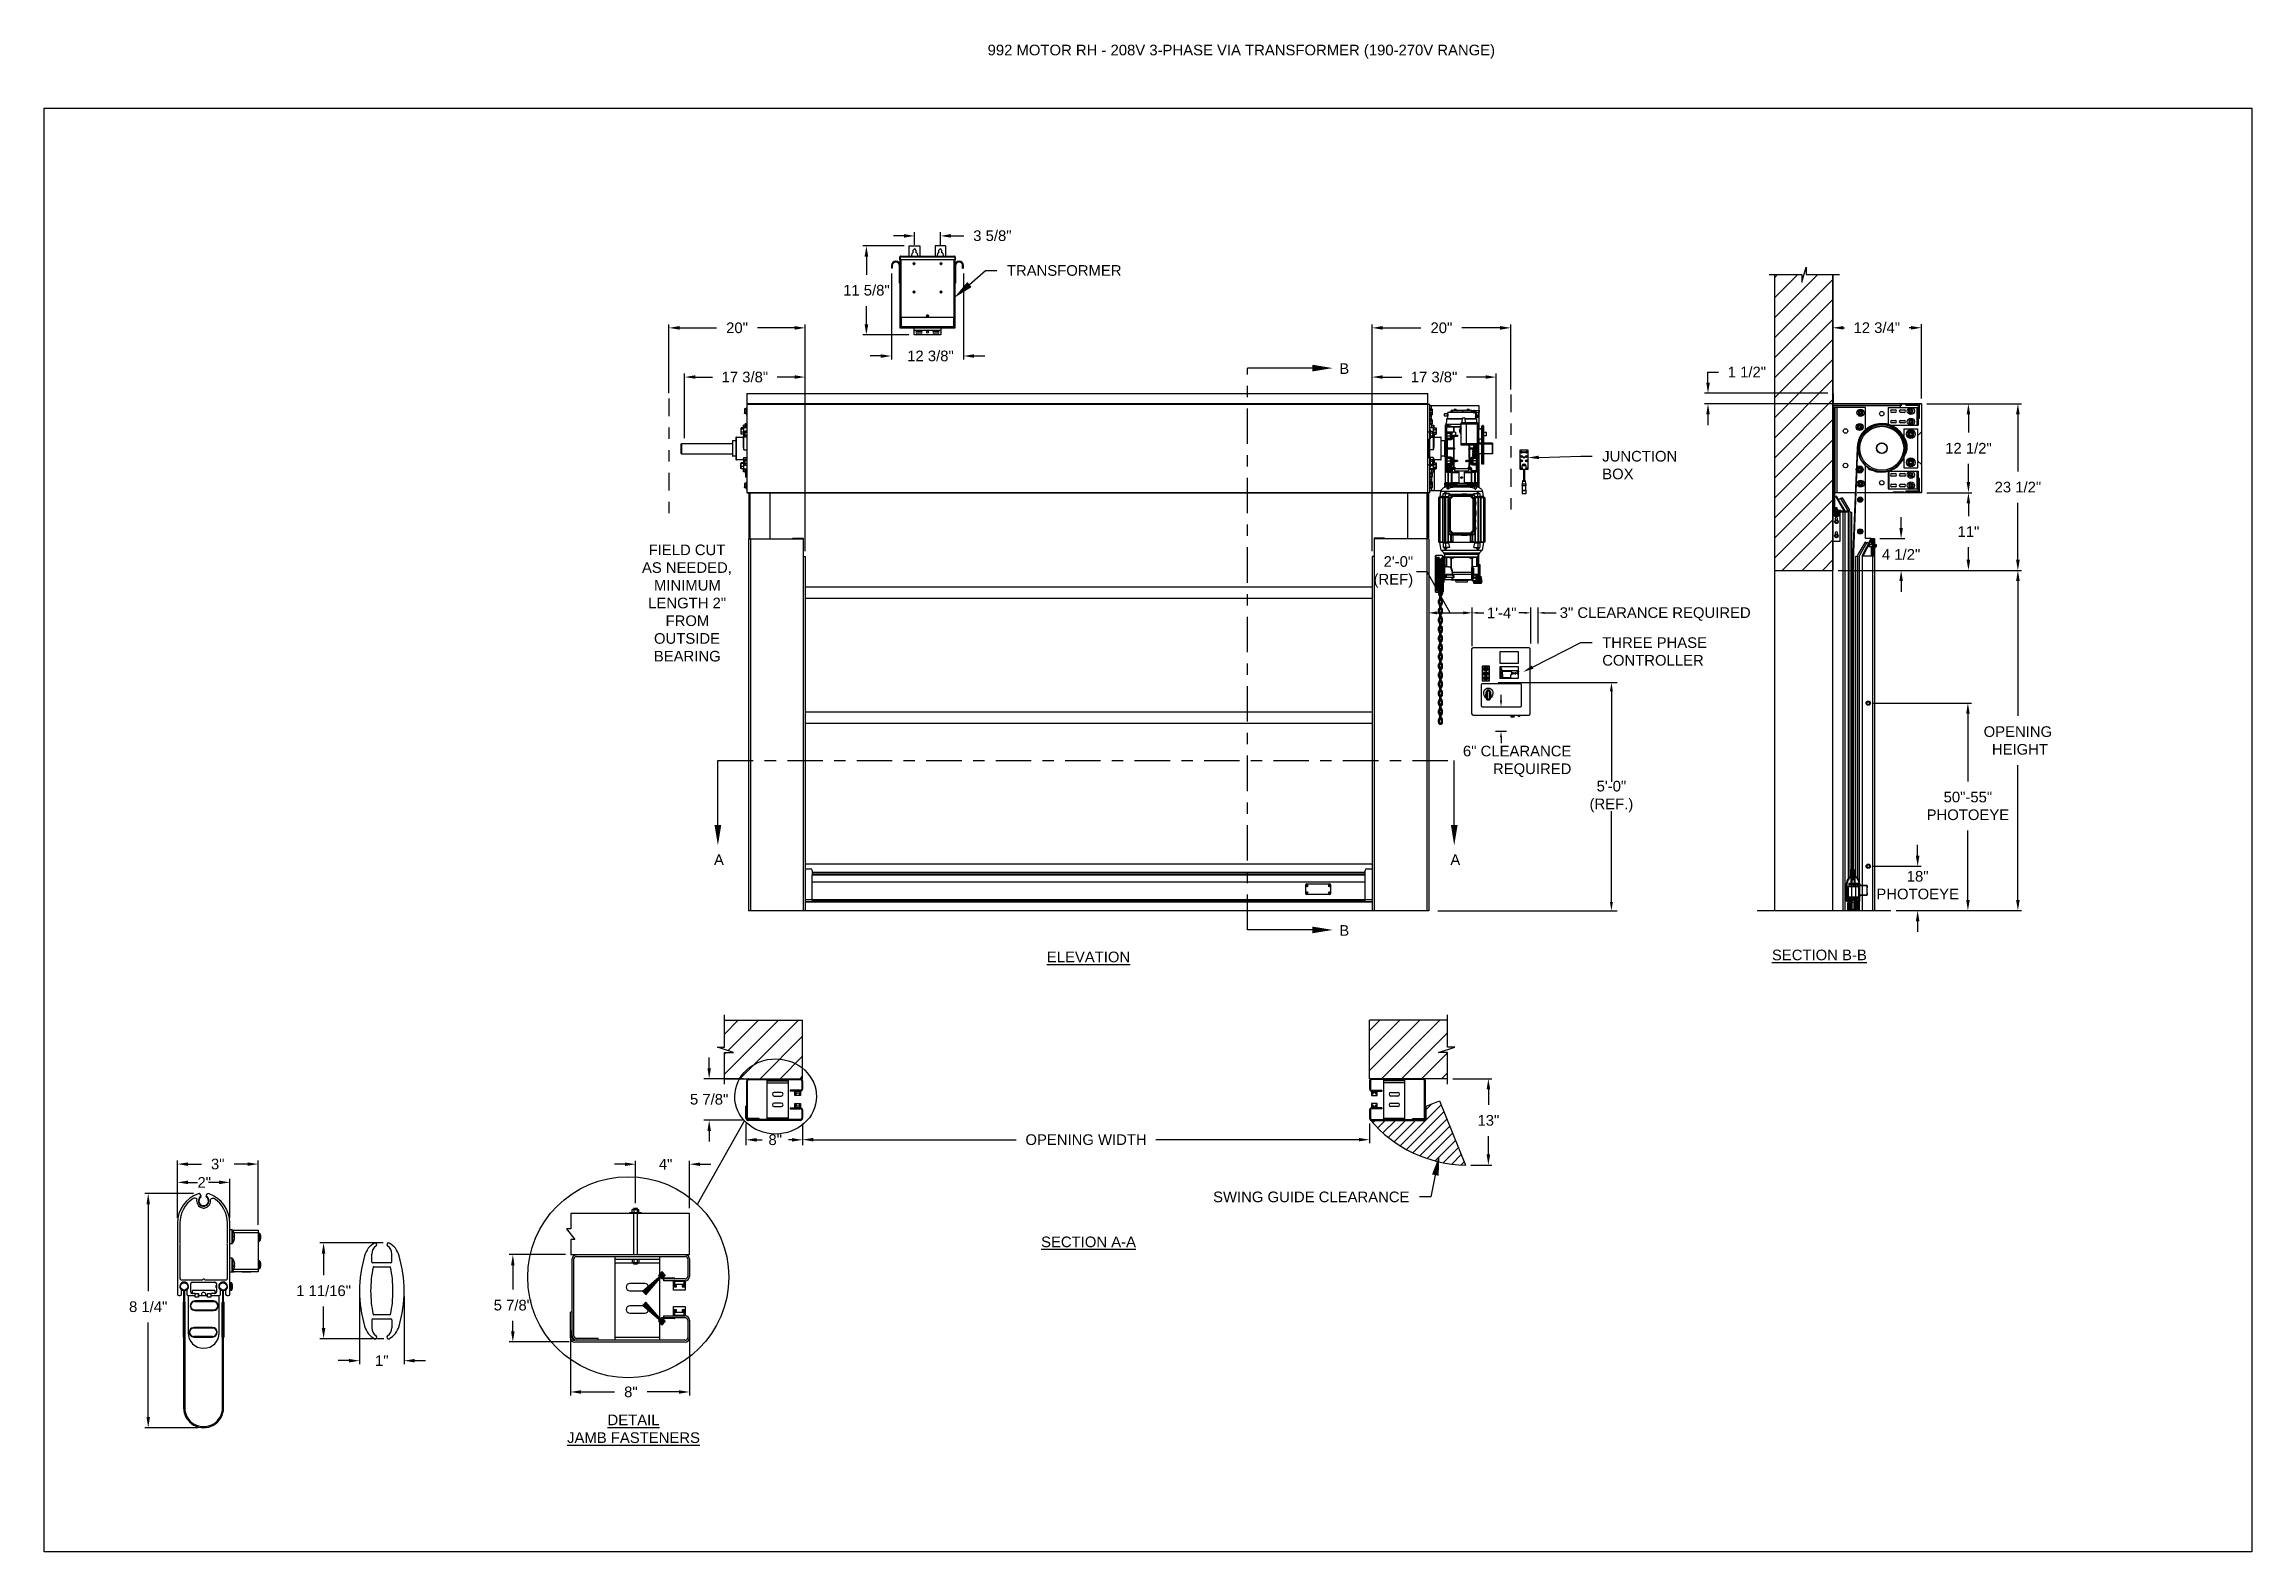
# Model space of a CAD drawing. Header units: inches. Extents: x 170 to 312, y 215 to 248.
# Drawn here: x 218.92 to 238.39, y 214.76 to 228.06 of the extents above; entities that cross this region are included whole.
import ezdxf
from ezdxf import colors
from ezdxf.entities.mleader import LeaderData, LeaderLine
from ezdxf.math import Vec2, Vec3

# ---------------------------------------------------------------- set-up
doc = ezdxf.new("R2010")
doc.units = ezdxf.units.IN
doc.header["$LTSCALE"] = 0.25
doc.header["$MEASUREMENT"] = 0
doc.linetypes.add('CENTER', pattern=[2, 1.25, -0.25, 0.25, -0.25])
doc.linetypes.add('PHANTOM2', pattern=[1.25, 0.625, -0.125, 0.125, -0.125, 0.125, -0.125])
for name, color, linetype in [('208V 1-PHASE 60HZ VIA TRANSFORMER (190-207 RANGE)', 4, 'Continuous'), ('ANNOTATIONS', 1, 'Continuous'), ('DETAILS', 4, 'Continuous'), ('HIDDEN', 6, 'PHANTOM2'), ('MOTOR LH', 7, 'Continuous'), ('SECTION CUTS', 6, 'CENTER'), ('STANDARD MOTOR RH', 7, 'Continuous')]:
    doc.layers.add(name, color=color, linetype=linetype)
doc.styles.add('ARIAL', font='arial.ttf', dxfattribs={"height": 0.09375})
doc.styles.add('ROMANS', font='Romans', dxfattribs={"height": 0.09375})
doc.styles.get("Standard").update_dxf_attribs({"font": 'romans.shx'})
doc.dimstyles.get("Standard").update_dxf_attribs({"dimscale": 60, "dimtxt": 0.0833, "dimasz": 0.0833, "dimexe": 0.0833, "dimexo": 0.04, "dimgap": 0.09, "dimtad": 0, "dimtih": 1, "dimtoh": 1, "dimdec": 4, "dimzin": 1, "dimdsep": 46, "dimlunit": 4, "dimtxsty": 'Standard', "dimcen": 0.09, "dimclrt": 150, "dimadec": 4, "dimazin": 2, "dimtfac": 1, "dimtdec": 0, "dimtofl": 0, "dimtmove": 0, "dimatfit": 3, "dimfxl": 1, "dimtolj": 1, "dimtzin": 0, "dimlwd": -1, "dimlwe": -1, "dimarcsym": 1})
doc.dimstyles.new('STANDARD$0', dxfattribs={"dimtxt": 0.09375, "dimasz": 0.09375, "dimexe": 0.03125, "dimexo": 0.046875, "dimgap": 0.09, "dimtad": 0, "dimtih": 1, "dimtoh": 1, "dimdec": 4, "dimzin": 0, "dimdsep": 46, "dimtxsty": 'ARIAL', "dimcen": 0.09, "dimadec": 0, "dimazin": 0, "dimtfac": 1, "dimtdec": 4, "dimtofl": 0, "dimtmove": 0, "dimatfit": 1, "dimfxl": 1, "dimtolj": 1, "dimtzin": 0, "dimarcsym": 0})
pattern_1 = [(45, (47.85904, -31.62372), (-0.08838835, 0.08838835), [])]
pattern_2 = [(45, (232.84039, 214.52175), (-0.0883883, 0.0883883), []), (135, (232.84039, 214.52175), (-0.0883883, -0.0883883), [])]
pattern_3 = [(45, (232.84039, 206.48444), (-0.08838835, 0.08838835), []), (135, (232.84039, 206.48444), (-0.26516504, 0.08838835), [0.3125, -0.1875])]

msp = doc.modelspace()

# ---------------------------------------------------------------- texts
at = {"layer": 'ANNOTATIONS', "insert": (227.2359, 228.05267), "char_height": 0.09375, "width": 4.6220629, "attachment_point": 1, "line_spacing_factor": 0.86134, "style": 'ARIAL'}
msp.add_mtext('992 MOTOR RH - 208V 3-PHASE VIA TRANSFORMER (190-270V RANGE)', dxfattribs=at)
at = {"layer": 'ANNOTATIONS', "char_height": 0.09375, "style": 'ARIAL'}
for s, insert, width, attachment_point in [('\\pi0.08461;FIELD CUT \\P\\pi0.02546;AS NEEDED, \\P\\pi0.13149;MINIMUM \\P\\pi0.08068;LENGTH 2" \\P\\pi0.23384;FROM \\P\\pi0.1319;OUTSIDE \\P\\pi0.13043;BEARING', (224.16196, 223.64383), 0.8325753, 1), ('{\\LELEVATION}', (228.1258, 220.05299), 3.0834986, 2), ('{\\LSECTION B-B}', (234.57121, 220.07055), 1.3823677, 2), ('{\\LSECTION A-A}', (228.1258, 217.5398), 1.3823677, 2), ('{\\LDETAIL\\PJAMB FASTENERS}', (224.11309, 215.96923), 1.3823677, 2)]:
    msp.add_mtext(s, dxfattribs=dict(at, insert=insert, width=width, attachment_point=attachment_point))
for s, insert, attachment_point in [('2\'-0"\\P(REF)', (230.98879, 223.40194), 6), ('1\'-4"', (231.6395, 223.04101), 4), ('3" CLEARANCE REQUIRED', (233.96527, 223.03041), 6), ('6" CLEARANCE\\PREQUIRED', (232.38409, 221.73136), 6), ('5\'-0"\\P(REF.)', (232.73729, 221.42047), 5), ('\\A1;2"', (220.32726, 218.01761), 5)]:
    msp.add_mtext(s, dxfattribs=dict(at, insert=insert, attachment_point=attachment_point))
at = {"layer": 'SECTION CUTS', "style": 'ARIAL'}
for s, p in [('B', (230.33736, 225.14852)), ('A', (224.8227, 220.81677)), ('A', (231.31669, 220.81677)), ('B', (230.33736, 220.19265))]:
    msp.add_text(s, height=0.09375, dxfattribs=at).set_placement(p)

# ---------------------------------------------------------------- blocks, each defined once
blk = doc.blocks.new('*D244')
at = {"layer": 'ANNOTATIONS', "color": 0, "lineweight": -2, "transparency": 16777216}
for p, q in [((225.104, 218.536), (225.104, 218.346)), ((225.604, 218.536), (225.604, 218.346)), ((225.198, 218.393), (225.247, 218.393)), ((225.51, 218.393), (225.479, 218.393))]:
    blk.add_line(p, q, dxfattribs=at)
at = {"layer": 'ANNOTATIONS', "color": 0, "transparency": 16777216}
for points in [[(225.198, 218.408), (225.198, 218.377), (225.104, 218.393)], [(225.51, 218.408), (225.51, 218.377), (225.604, 218.393)]]:
    blk.add_solid(points, dxfattribs=at)
at = {"layer": 'defpoints', "color": 0, "transparency": 16777216}
for p in [(225.104, 218.583), (225.604, 218.583), (225.604, 218.393)]:
    blk.add_point(p, dxfattribs=at)
at = {"layer": 'ANNOTATIONS', "color": 0, "transparency": 16777216, "insert": (225.363, 218.393), "char_height": 0.0938, "attachment_point": 5, "style": 'ARIAL'}
blk.add_mtext('\\A1;8"', dxfattribs=at)
blk = doc.blocks.new('*D245')
at = {"layer": 'ANNOTATIONS', "color": 0, "lineweight": -2, "transparency": 16777216}
for p, q in [((235.438, 220.9), (235.438, 220.994)), ((235.049, 220.806), (235.469, 220.806)), ((235.248, 220.415), (235.469, 220.415)), ((235.438, 220.321), (235.438, 220.228))]:
    blk.add_line(p, q, dxfattribs=at)
at = {"layer": 'ANNOTATIONS', "color": 0, "transparency": 16777216}
for points in [[(235.422, 220.9), (235.454, 220.9), (235.438, 220.806)], [(235.422, 220.321), (235.454, 220.321), (235.438, 220.415)]]:
    blk.add_solid(points, dxfattribs=at)
at = {"layer": 'defpoints', "color": 0, "transparency": 16777216}
for p in [(235.003, 220.806), (235.438, 220.806), (235.201, 220.415)]:
    blk.add_point(p, dxfattribs=at)
at = {"layer": 'ANNOTATIONS', "color": 0, "transparency": 16777216, "insert": (235.438, 220.639), "char_height": 0.0938, "attachment_point": 5, "style": 'ARIAL'}
blk.add_mtext('\\A1;18"\\PPHOTOEYE', dxfattribs=at)
blk = doc.blocks.new('*D246')
at = {"layer": 'ANNOTATIONS', "color": 0, "lineweight": -2, "transparency": 16777216}
for p, q in [((235.049, 222.246), (235.913, 222.246)), ((235.881, 222.152), (235.881, 221.554)), ((235.881, 220.509), (235.881, 221.121)), ((235.248, 220.415), (235.913, 220.415))]:
    blk.add_line(p, q, dxfattribs=at)
at = {"layer": 'ANNOTATIONS', "color": 0, "transparency": 16777216}
for points in [[(235.866, 222.152), (235.897, 222.152), (235.881, 222.246)], [(235.866, 220.509), (235.897, 220.509), (235.881, 220.415)]]:
    blk.add_solid(points, dxfattribs=at)
at = {"layer": 'defpoints', "color": 0, "transparency": 16777216}
for p in [(235.003, 222.246), (235.881, 222.246), (235.201, 220.415)]:
    blk.add_point(p, dxfattribs=at)
at = {"layer": 'ANNOTATIONS', "color": 0, "transparency": 16777216, "insert": (235.881, 221.338), "char_height": 0.09375, "attachment_point": 5, "style": 'ARIAL'}
blk.add_mtext('\\A1;50"-55"\\PPHOTOEYE', dxfattribs=at)
blk = doc.blocks.new('*D247')
at = {"layer": 'ANNOTATIONS', "color": 0, "lineweight": -2, "transparency": 16777216}
for p, q in [((224.78, 219.025), (224.78, 219.119)), ((225.082, 218.932), (224.733, 218.932)), ((225.075, 218.565), (224.733, 218.565)), ((224.78, 218.471), (224.78, 218.377))]:
    blk.add_line(p, q, dxfattribs=at)
at = {"layer": 'ANNOTATIONS', "color": 0, "transparency": 16777216}
for points in [[(224.765, 219.025), (224.796, 219.025), (224.78, 218.932)], [(224.765, 218.471), (224.796, 218.471), (224.78, 218.565)]]:
    blk.add_solid(points, dxfattribs=at)
at = {"layer": 'defpoints', "color": 0, "transparency": 16777216}
for p in [(225.129, 218.932), (224.78, 218.565), (225.122, 218.565)]:
    blk.add_point(p, dxfattribs=at)
at = {"layer": 'ANNOTATIONS', "color": 0, "transparency": 16777216, "insert": (224.78, 218.75), "char_height": 0.0938, "attachment_point": 5, "style": 'ARIAL'}
blk.add_mtext('\\A1;5 7/8"', dxfattribs=at)
blk = doc.blocks.new('*D176')
at = {"layer": 'ANNOTATIONS', "color": 0, "lineweight": -2, "transparency": 16777216}
for p, q in [((235.519, 224.885), (235.917, 224.885)), ((235.886, 224.792), (235.886, 224.632)), ((235.886, 224.195), (235.886, 224.355)), ((235.519, 224.101), (235.917, 224.101))]:
    blk.add_line(p, q, dxfattribs=at)
at = {"layer": 'ANNOTATIONS', "color": 0, "transparency": 16777216}
for points in [[(235.87, 224.792), (235.901, 224.792), (235.886, 224.885)], [(235.87, 224.195), (235.901, 224.195), (235.886, 224.101)]]:
    blk.add_solid(points, dxfattribs=at)
at = {"layer": 'defpoints', "color": 0, "transparency": 16777216}
for p in [(235.472, 224.885), (235.472, 224.101), (235.886, 224.101)]:
    blk.add_point(p, dxfattribs=at)
at = {"layer": 'ANNOTATIONS', "color": 0, "transparency": 16777216, "insert": (235.886, 224.493), "char_height": 0.09375, "attachment_point": 5, "style": 'ARIAL'}
blk.add_mtext('\\A1;12 1/2"', dxfattribs=at)
blk = doc.blocks.new('*D177')
at = {"layer": 'ANNOTATIONS', "color": 0, "lineweight": -2, "transparency": 16777216}
for p, q in [((235.519, 224.101), (235.917, 224.101)), ((235.886, 224.007), (235.886, 223.895)), ((235.886, 223.509), (235.886, 223.621)), ((234.737, 223.415), (235.917, 223.415))]:
    blk.add_line(p, q, dxfattribs=at)
at = {"layer": 'ANNOTATIONS', "color": 0, "transparency": 16777216}
for points in [[(235.87, 224.007), (235.901, 224.007), (235.886, 224.101)], [(235.87, 223.509), (235.901, 223.509), (235.886, 223.415)]]:
    blk.add_solid(points, dxfattribs=at)
at = {"layer": 'defpoints', "color": 0, "transparency": 16777216}
for p in [(235.472, 224.101), (235.886, 224.101), (234.69, 223.415)]:
    blk.add_point(p, dxfattribs=at)
at = {"layer": 'ANNOTATIONS', "color": 0, "transparency": 16777216, "insert": (235.886, 223.758), "char_height": 0.0938, "attachment_point": 5, "style": 'ARIAL'}
blk.add_mtext('\\A1;11"', dxfattribs=at)
blk = doc.blocks.new('*D174')
at = {"layer": 'ANNOTATIONS', "color": 0, "lineweight": -2, "transparency": 16777216}
for p, q in [((221.905, 217.484), (221.348, 217.484)), ((221.38, 217.39), (221.38, 217.2)), ((221.38, 216.732), (221.38, 216.923)), ((221.911, 216.639), (221.348, 216.639))]:
    blk.add_line(p, q, dxfattribs=at)
at = {"layer": 'ANNOTATIONS', "color": 0, "transparency": 16777216}
for points in [[(221.364, 217.39), (221.395, 217.39), (221.38, 217.484)], [(221.364, 216.732), (221.395, 216.732), (221.38, 216.639)]]:
    blk.add_solid(points, dxfattribs=at)
at = {"layer": 'defpoints', "color": 0, "transparency": 16777216}
for p in [(221.952, 217.484), (221.38, 216.639), (221.957, 216.639)]:
    blk.add_point(p, dxfattribs=at)
at = {"layer": 'ANNOTATIONS', "color": 0, "transparency": 16777216, "insert": (221.38, 217.061), "char_height": 0.09375, "attachment_point": 5, "style": 'ARIAL'}
blk.add_mtext('\\A1;1 11/16"', dxfattribs=at)
blk = doc.blocks.new('*D175')
at = {"layer": 'ANNOTATIONS', "color": 0, "lineweight": -2, "transparency": 16777216}
for p, q in [((221.697, 217.014), (221.697, 216.413)), ((222.09, 217.014), (222.09, 216.413)), ((221.603, 216.445), (221.509, 216.445)), ((222.184, 216.445), (222.278, 216.445))]:
    blk.add_line(p, q, dxfattribs=at)
at = {"layer": 'ANNOTATIONS', "color": 0, "transparency": 16777216}
for points in [[(221.603, 216.46), (221.603, 216.429), (221.697, 216.445)], [(222.184, 216.46), (222.184, 216.429), (222.09, 216.445)]]:
    blk.add_solid(points, dxfattribs=at)
at = {"layer": 'defpoints', "color": 0, "transparency": 16777216}
for p in [(221.697, 217.061), (222.09, 217.061), (222.09, 216.445)]:
    blk.add_point(p, dxfattribs=at)
at = {"layer": 'ANNOTATIONS', "color": 0, "transparency": 16777216, "insert": (221.893, 216.445), "char_height": 0.0938, "attachment_point": 5, "style": 'ARIAL'}
blk.add_mtext('\\A1;1"', dxfattribs=at)
blk = doc.blocks.new('*D178')
at = {"layer": 'ANNOTATIONS', "color": 0, "lineweight": -2, "transparency": 16777216}
for p, q in [((235.292, 223.79), (235.292, 223.884)), ((235.104, 223.696), (235.324, 223.696)), ((234.737, 223.415), (235.324, 223.415)), ((235.292, 223.321), (235.292, 223.228))]:
    blk.add_line(p, q, dxfattribs=at)
at = {"layer": 'ANNOTATIONS', "color": 0, "transparency": 16777216}
for points in [[(235.277, 223.79), (235.308, 223.79), (235.292, 223.696)], [(235.277, 223.321), (235.308, 223.321), (235.292, 223.415)]]:
    blk.add_solid(points, dxfattribs=at)
at = {"layer": 'defpoints', "color": 0, "transparency": 16777216}
for p in [(235.057, 223.696), (235.292, 223.696), (234.69, 223.415)]:
    blk.add_point(p, dxfattribs=at)
at = {"layer": 'ANNOTATIONS', "color": 0, "transparency": 16777216, "insert": (235.292, 223.556), "char_height": 0.0938, "attachment_point": 5, "style": 'ARIAL'}
blk.add_mtext('\\A1;4 1/2"', dxfattribs=at)
blk = doc.blocks.new('*D179')
at = {"layer": 'ANNOTATIONS', "color": 0, "lineweight": -2, "transparency": 16777216}
for p, q in [((233.589, 225.071), (233.589, 225.165)), ((233.589, 225.165), (233.683, 225.165)), ((234.645, 224.978), (233.558, 224.978)), ((235.425, 224.885), (233.558, 224.885)), ((233.589, 224.792), (233.589, 224.698))]:
    blk.add_line(p, q, dxfattribs=at)
at = {"layer": 'ANNOTATIONS', "color": 0, "transparency": 16777216}
for points in [[(233.574, 225.071), (233.605, 225.071), (233.589, 224.978)], [(233.574, 224.792), (233.605, 224.792), (233.589, 224.885)]]:
    blk.add_solid(points, dxfattribs=at)
at = {"layer": 'defpoints', "color": 0, "transparency": 16777216}
for p in [(233.589, 224.885), (234.692, 224.978), (235.472, 224.885)]:
    blk.add_point(p, dxfattribs=at)
at = {"layer": 'ANNOTATIONS', "color": 0, "transparency": 16777216, "insert": (233.932, 225.165), "char_height": 0.0938, "attachment_point": 5, "style": 'ARIAL'}
blk.add_mtext('\\A1;1 1/2"', dxfattribs=at)
blk = doc.blocks.new('*D172')
at = {"layer": 'ANNOTATIONS', "color": 0, "lineweight": -2, "transparency": 16777216}
for p, q in [((224.426, 224.979), (224.426, 225.586)), ((224.52, 225.555), (224.845, 225.555)), ((225.533, 225.555), (225.207, 225.555)), ((225.627, 223.585), (225.627, 225.586))]:
    blk.add_line(p, q, dxfattribs=at)
at = {"layer": 'ANNOTATIONS', "color": 0, "transparency": 16777216}
for points in [[(224.52, 225.571), (224.52, 225.539), (224.426, 225.555)], [(225.533, 225.571), (225.533, 225.539), (225.627, 225.555)]]:
    blk.add_solid(points, dxfattribs=at)
at = {"layer": 'defpoints', "color": 0, "transparency": 16777216}
for p in [(224.426, 225.555), (224.426, 224.932), (225.627, 223.539)]:
    blk.add_point(p, dxfattribs=at)
at = {"layer": 'ANNOTATIONS', "color": 0, "transparency": 16777216, "insert": (225.026, 225.555), "char_height": 0.0938, "attachment_point": 5, "style": 'ARIAL'}
blk.add_mtext('\\A1;20"', dxfattribs=at)
blk = doc.blocks.new('*D173')
at = {"layer": 'ANNOTATIONS', "color": 0, "lineweight": -2, "transparency": 16777216}
for p, q in [((224.564, 224.583), (224.564, 225.153)), ((224.658, 225.121), (224.81, 225.121)), ((225.533, 225.121), (225.381, 225.121)), ((225.627, 223.585), (225.627, 225.153))]:
    blk.add_line(p, q, dxfattribs=at)
at = {"layer": 'ANNOTATIONS', "color": 0, "transparency": 16777216}
for points in [[(224.658, 225.137), (224.658, 225.106), (224.564, 225.121)], [(225.533, 225.137), (225.533, 225.106), (225.627, 225.121)]]:
    blk.add_solid(points, dxfattribs=at)
at = {"layer": 'defpoints', "color": 0, "transparency": 16777216}
for p in [(225.627, 225.121), (224.564, 224.537), (225.627, 223.539)]:
    blk.add_point(p, dxfattribs=at)
at = {"layer": 'ANNOTATIONS', "color": 0, "transparency": 16777216, "insert": (225.095, 225.121), "char_height": 0.09375, "attachment_point": 5, "style": 'ARIAL'}
blk.add_mtext('\\A1;17 3/8"', dxfattribs=at)
blk = doc.blocks.new('*D171')
at = {"layer": 'ANNOTATIONS', "color": 0, "lineweight": -2, "transparency": 16777216}
for p, q in [((230.627, 223.585), (230.627, 225.153)), ((230.72, 225.121), (230.888, 225.121)), ((231.627, 225.121), (231.459, 225.121)), ((231.72, 224.578), (231.72, 225.153))]:
    blk.add_line(p, q, dxfattribs=at)
at = {"layer": 'ANNOTATIONS', "color": 0, "transparency": 16777216}
for points in [[(230.72, 225.137), (230.72, 225.106), (230.627, 225.121)], [(231.627, 225.137), (231.627, 225.106), (231.72, 225.121)]]:
    blk.add_solid(points, dxfattribs=at)
at = {"layer": 'defpoints', "color": 0, "transparency": 16777216}
for p in [(230.627, 225.121), (231.72, 224.532), (230.627, 223.539)]:
    blk.add_point(p, dxfattribs=at)
at = {"layer": 'ANNOTATIONS', "color": 0, "transparency": 16777216, "insert": (231.173, 225.121), "char_height": 0.09375, "attachment_point": 5, "style": 'ARIAL'}
blk.add_mtext('\\A1;17 3/8"', dxfattribs=at)
blk = doc.blocks.new('*D190')
at = {"layer": 'ANNOTATIONS', "color": 0, "lineweight": -2, "transparency": 16777216}
for p, q in [((220.234, 217.919), (219.802, 217.919)), ((219.833, 217.825), (219.833, 217.059)), ((219.833, 215.947), (219.833, 216.782)), ((220.275, 215.853), (219.802, 215.853))]:
    blk.add_line(p, q, dxfattribs=at)
at = {"layer": 'ANNOTATIONS', "color": 0, "transparency": 16777216}
for points in [[(219.818, 217.825), (219.849, 217.825), (219.833, 217.919)], [(219.818, 215.947), (219.849, 215.947), (219.833, 215.853)]]:
    blk.add_solid(points, dxfattribs=at)
at = {"layer": 'defpoints', "color": 0, "transparency": 16777216}
for p in [(220.281, 217.919), (219.833, 215.853), (220.322, 215.853)]:
    blk.add_point(p, dxfattribs=at)
at = {"layer": 'ANNOTATIONS', "color": 0, "transparency": 16777216, "insert": (219.833, 216.92), "char_height": 0.0938, "attachment_point": 5, "style": 'ARIAL'}
blk.add_mtext('\\A1;8 1/4"', dxfattribs=at)
blk = doc.blocks.new('*D191')
at = {"layer": 'ANNOTATIONS', "color": 0, "lineweight": -2, "transparency": 16777216}
for p, q in [((220.091, 217.706), (220.091, 218.21)), ((220.185, 218.179), (220.302, 218.179)), ((220.709, 218.179), (220.59, 218.179)), ((220.802, 217.644), (220.802, 218.21))]:
    blk.add_line(p, q, dxfattribs=at)
at = {"layer": 'ANNOTATIONS', "color": 0, "transparency": 16777216}
for points in [[(220.185, 218.194), (220.185, 218.163), (220.091, 218.179)], [(220.709, 218.194), (220.709, 218.163), (220.802, 218.179)]]:
    blk.add_solid(points, dxfattribs=at)
at = {"layer": 'defpoints', "color": 0, "transparency": 16777216}
for p in [(220.091, 218.179), (220.091, 217.659), (220.802, 217.597)]:
    blk.add_point(p, dxfattribs=at)
at = {"layer": 'ANNOTATIONS', "color": 0, "transparency": 16777216, "insert": (220.446, 218.179), "char_height": 0.0938, "attachment_point": 5, "style": 'ARIAL'}
blk.add_mtext('\\A1;3"', dxfattribs=at)
blk = doc.blocks.new('*D192')
at = {"layer": 'ANNOTATIONS', "color": 0, "lineweight": -2, "transparency": 16777216}
for p, q in [((223.513, 217.38), (223.017, 217.38)), ((223.049, 217.286), (223.049, 217.072)), ((223.049, 216.703), (223.049, 216.795)), ((223.547, 216.61), (223.017, 216.61))]:
    blk.add_line(p, q, dxfattribs=at)
at = {"layer": 'ANNOTATIONS', "color": 0, "transparency": 16777216}
for points in [[(223.033, 217.286), (223.064, 217.286), (223.049, 217.38)], [(223.033, 216.703), (223.064, 216.703), (223.049, 216.61)]]:
    blk.add_solid(points, dxfattribs=at)
at = {"layer": 'defpoints', "color": 0, "transparency": 16777216}
for p in [(223.559, 217.38), (223.049, 216.61), (223.594, 216.61)]:
    blk.add_point(p, dxfattribs=at)
at = {"layer": 'ANNOTATIONS', "color": 0, "transparency": 16777216, "insert": (223.049, 216.934), "char_height": 0.0938, "attachment_point": 5, "style": 'ARIAL'}
blk.add_mtext('\\A1;5 7/8"', dxfattribs=at)
blk = doc.blocks.new('*D193')
at = {"layer": 'ANNOTATIONS', "color": 0, "lineweight": -2, "transparency": 16777216}
for p, q in [((223.557, 216.713), (223.557, 216.137)), ((224.607, 216.665), (224.607, 216.137)), ((223.65, 216.169), (223.946, 216.169)), ((224.513, 216.169), (224.234, 216.169))]:
    blk.add_line(p, q, dxfattribs=at)
at = {"layer": 'ANNOTATIONS', "color": 0, "transparency": 16777216}
for points in [[(223.65, 216.184), (223.65, 216.153), (223.557, 216.169)], [(224.513, 216.184), (224.513, 216.153), (224.607, 216.169)]]:
    blk.add_solid(points, dxfattribs=at)
at = {"layer": 'defpoints', "color": 0, "transparency": 16777216}
for p in [(223.557, 216.76), (224.607, 216.712), (223.557, 216.169)]:
    blk.add_point(p, dxfattribs=at)
at = {"layer": 'ANNOTATIONS', "color": 0, "transparency": 16777216, "insert": (224.09, 216.169), "char_height": 0.0938, "attachment_point": 5, "style": 'ARIAL'}
blk.add_mtext('\\A1;8"', dxfattribs=at)
blk = doc.blocks.new('*D181')
at = {"layer": 'ANNOTATIONS', "color": 0, "lineweight": -2, "transparency": 16777216}
for p, q in [((224.038, 218.178), (223.944, 218.178)), ((224.132, 217.835), (224.132, 218.209)), ((224.607, 217.791), (224.607, 218.209)), ((224.7, 218.178), (224.794, 218.178))]:
    blk.add_line(p, q, dxfattribs=at)
at = {"layer": 'ANNOTATIONS', "color": 0, "transparency": 16777216}
for points in [[(224.038, 218.193), (224.038, 218.162), (224.132, 218.178)], [(224.7, 218.193), (224.7, 218.162), (224.607, 218.178)]]:
    blk.add_solid(points, dxfattribs=at)
at = {"layer": 'defpoints', "color": 0, "transparency": 16777216}
for p in [(224.607, 218.178), (224.132, 217.788), (224.607, 217.744)]:
    blk.add_point(p, dxfattribs=at)
at = {"layer": 'ANNOTATIONS', "color": 0, "transparency": 16777216, "insert": (224.396, 218.178), "char_height": 0.0938, "attachment_point": 5, "style": 'ARIAL'}
blk.add_mtext('\\A1;4"', dxfattribs=at)
blk = doc.blocks.new('*D182')
at = {"layer": 'ANNOTATIONS', "color": 0, "lineweight": -2, "transparency": 16777216}
for p, q in [((234.689, 225.023), (234.689, 225.587)), ((234.783, 225.556), (234.793, 225.556)), ((235.378, 225.556), (235.363, 225.556)), ((235.472, 224.931), (235.472, 225.587))]:
    blk.add_line(p, q, dxfattribs=at)
at = {"layer": 'ANNOTATIONS', "color": 0, "transparency": 16777216}
for points in [[(234.783, 225.571), (234.783, 225.54), (234.689, 225.556)], [(235.378, 225.571), (235.378, 225.54), (235.472, 225.556)]]:
    blk.add_solid(points, dxfattribs=at)
at = {"layer": 'defpoints', "color": 0, "transparency": 16777216}
for p in [(235.472, 225.556), (234.689, 224.976), (235.472, 224.884)]:
    blk.add_point(p, dxfattribs=at)
at = {"layer": 'ANNOTATIONS', "color": 0, "transparency": 16777216, "insert": (235.078, 225.556), "char_height": 0.09375, "attachment_point": 5, "style": 'ARIAL'}
blk.add_mtext('\\A1;12 3/4"', dxfattribs=at)
blk = doc.blocks.new('*D183')
at = {"layer": 'ANNOTATIONS', "color": 0, "lineweight": -2, "transparency": 16777216}
for p, q in [((235.52, 224.885), (235.917, 224.885)), ((235.886, 224.792), (235.886, 224.632)), ((235.886, 224.195), (235.886, 224.355)), ((235.519, 224.101), (235.917, 224.101))]:
    blk.add_line(p, q, dxfattribs=at)
at = {"layer": 'ANNOTATIONS', "color": 0, "transparency": 16777216}
for points in [[(235.87, 224.792), (235.901, 224.792), (235.886, 224.885)], [(235.87, 224.195), (235.901, 224.195), (235.886, 224.101)]]:
    blk.add_solid(points, dxfattribs=at)
at = {"layer": 'defpoints', "color": 0, "transparency": 16777216}
for p in [(235.473, 224.885), (235.472, 224.101), (235.886, 224.101)]:
    blk.add_point(p, dxfattribs=at)
at = {"layer": 'ANNOTATIONS', "color": 0, "transparency": 16777216, "insert": (235.886, 224.493), "char_height": 0.09375, "attachment_point": 5, "style": 'ARIAL'}
blk.add_mtext('\\A1;12 1/2"', dxfattribs=at)
blk = doc.blocks.new('*D184')
at = {"layer": 'ANNOTATIONS', "color": 0, "lineweight": -2, "transparency": 16777216}
for p, q in [((235.519, 224.101), (235.917, 224.101)), ((235.886, 224.007), (235.886, 223.895)), ((235.886, 223.509), (235.886, 223.621)), ((234.737, 223.415), (235.917, 223.415))]:
    blk.add_line(p, q, dxfattribs=at)
at = {"layer": 'ANNOTATIONS', "color": 0, "transparency": 16777216}
for points in [[(235.87, 224.007), (235.901, 224.007), (235.886, 224.101)], [(235.87, 223.509), (235.901, 223.509), (235.886, 223.415)]]:
    blk.add_solid(points, dxfattribs=at)
at = {"layer": 'defpoints', "color": 0, "transparency": 16777216}
for p in [(235.472, 224.101), (235.886, 224.101), (234.69, 223.415)]:
    blk.add_point(p, dxfattribs=at)
at = {"layer": 'ANNOTATIONS', "color": 0, "transparency": 16777216, "insert": (235.886, 223.758), "char_height": 0.0938, "attachment_point": 5, "style": 'ARIAL'}
blk.add_mtext('\\A1;  ', dxfattribs=at)
blk = doc.blocks.new('*D185')
at = {"layer": 'ANNOTATIONS', "color": 0, "lineweight": -2, "transparency": 16777216}
for p, q in [((235.519, 224.885), (236.353, 224.885)), ((236.322, 224.792), (236.322, 224.289)), ((236.322, 223.509), (236.322, 224.012)), ((234.737, 223.415), (236.353, 223.415))]:
    blk.add_line(p, q, dxfattribs=at)
at = {"layer": 'ANNOTATIONS', "color": 0, "transparency": 16777216}
for points in [[(236.306, 224.792), (236.338, 224.792), (236.322, 224.885)], [(236.306, 223.509), (236.338, 223.509), (236.322, 223.415)]]:
    blk.add_solid(points, dxfattribs=at)
at = {"layer": 'defpoints', "color": 0, "transparency": 16777216}
for p in [(235.472, 224.885), (236.322, 224.885), (234.69, 223.415)]:
    blk.add_point(p, dxfattribs=at)
at = {"layer": 'ANNOTATIONS', "color": 0, "transparency": 16777216, "insert": (236.322, 224.15), "char_height": 0.09375, "attachment_point": 5, "style": 'ARIAL'}
blk.add_mtext('\\A1;23 1/2"', dxfattribs=at)
blk = doc.blocks.new('*D186')
at = {"layer": 'ANNOTATIONS', "color": 0, "lineweight": -2, "transparency": 16777216}
for p, q in [((230.627, 223.585), (230.627, 225.586)), ((230.72, 225.555), (231.057, 225.555)), ((231.756, 225.555), (231.419, 225.555)), ((231.85, 225.012), (231.85, 225.586))]:
    blk.add_line(p, q, dxfattribs=at)
at = {"layer": 'ANNOTATIONS', "color": 0, "transparency": 16777216}
for points in [[(230.72, 225.571), (230.72, 225.539), (230.627, 225.555)], [(231.756, 225.571), (231.756, 225.539), (231.85, 225.555)]]:
    blk.add_solid(points, dxfattribs=at)
at = {"layer": 'defpoints', "color": 0, "transparency": 16777216}
for p in [(231.85, 225.555), (231.85, 224.965), (230.627, 223.539)]:
    blk.add_point(p, dxfattribs=at)
at = {"layer": 'ANNOTATIONS', "color": 0, "transparency": 16777216, "insert": (231.238, 225.555), "char_height": 0.0938, "attachment_point": 5, "style": 'ARIAL'}
blk.add_mtext('\\A1;20"', dxfattribs=at)
blk = doc.blocks.new('*D187')
at = {"layer": 'ANNOTATIONS', "color": 0, "linetype": 'ByBlock', "lineweight": -2, "transparency": 16777216}
for p, q in [((231.338, 218.932), (231.684, 218.932)), ((231.652, 218.838), (231.652, 218.701)), ((231.652, 218.264), (231.652, 218.426)), ((231.497, 218.17), (231.684, 218.17))]:
    blk.add_line(p, q, dxfattribs=at)
at = {"layer": 'ANNOTATIONS', "color": 0, "transparency": 16777216}
for points in [[(231.637, 218.838), (231.668, 218.838), (231.652, 218.932)], [(231.637, 218.264), (231.668, 218.264), (231.652, 218.17)]]:
    blk.add_solid(points, dxfattribs=at)
at = {"layer": 'defpoints', "color": 0, "transparency": 16777216}
for p in [(231.291, 218.932), (231.652, 218.932), (231.45, 218.17)]:
    blk.add_point(p, dxfattribs=at)
at = {"layer": 'ANNOTATIONS', "color": 0, "transparency": 16777216, "insert": (231.652, 218.564), "char_height": 0.0938, "attachment_point": 5, "style": 'ARIAL'}
blk.add_mtext('\\A1;13"', dxfattribs=at)
blk = doc.blocks.new('*D188')
at = {"layer": 'ANNOTATIONS', "color": 0, "lineweight": -2, "transparency": 16777216}
for p, q in [((225.604, 218.536), (225.604, 218.363)), ((230.604, 218.536), (230.604, 218.363)), ((225.698, 218.394), (227.488, 218.394)), ((230.51, 218.394), (228.72, 218.394))]:
    blk.add_line(p, q, dxfattribs=at)
at = {"layer": 'ANNOTATIONS', "color": 0, "transparency": 16777216}
for points in [[(225.698, 218.41), (225.698, 218.379), (225.604, 218.394)], [(230.51, 218.41), (230.51, 218.379), (230.604, 218.394)]]:
    blk.add_solid(points, dxfattribs=at)
at = {"layer": 'defpoints', "color": 0, "transparency": 16777216}
for p in [(225.604, 218.583), (230.604, 218.583), (230.604, 218.394)]:
    blk.add_point(p, dxfattribs=at)
at = {"layer": 'ANNOTATIONS', "color": 0, "transparency": 16777216, "insert": (228.104, 218.394), "char_height": 0.09375, "attachment_point": 5, "style": 'ARIAL'}
blk.add_mtext('\\A1;OPENING WIDTH', dxfattribs=at)
blk = doc.blocks.new('*D189')
at = {"layer": 'ANNOTATIONS', "color": 0, "lineweight": -2, "transparency": 16777216}
for p, q in [((234.737, 223.415), (236.353, 223.415)), ((236.322, 223.321), (236.322, 222.133)), ((236.322, 220.509), (236.322, 221.698)), ((235.248, 220.415), (236.353, 220.415))]:
    blk.add_line(p, q, dxfattribs=at)
at = {"layer": 'ANNOTATIONS', "color": 0, "transparency": 16777216}
for points in [[(236.306, 223.321), (236.338, 223.321), (236.322, 223.415)], [(236.306, 220.509), (236.338, 220.509), (236.322, 220.415)]]:
    blk.add_solid(points, dxfattribs=at)
at = {"layer": 'defpoints', "color": 0, "transparency": 16777216}
for p in [(234.69, 223.415), (236.322, 223.415), (235.201, 220.415)]:
    blk.add_point(p, dxfattribs=at)
at = {"layer": 'ANNOTATIONS', "color": 0, "transparency": 16777216, "insert": (236.322, 221.915), "char_height": 0.09375, "attachment_point": 5, "style": 'ARIAL'}
blk.add_mtext('\\A1;OPENING\\P HEIGHT', dxfattribs=at)
blk = doc.blocks.new('*D194')
at = {"layer": 'ANNOTATIONS', "color": 0, "lineweight": -2, "transparency": 16777216}
for p, q in [((226.499, 226.278), (226.136, 226.278)), ((226.167, 226.184), (226.167, 226.024)), ((226.167, 225.587), (226.167, 225.747)), ((226.542, 225.493), (226.136, 225.493))]:
    blk.add_line(p, q, dxfattribs=at)
at = {"layer": 'ANNOTATIONS', "color": 0, "transparency": 16777216}
for points in [[(226.151, 226.184), (226.183, 226.184), (226.167, 226.278)], [(226.151, 225.587), (226.183, 225.587), (226.167, 225.493)]]:
    blk.add_solid(points, dxfattribs=at)
at = {"layer": 'defpoints', "color": 0, "transparency": 16777216}
for p in [(226.545, 226.278), (226.167, 225.493), (226.588, 225.493)]:
    blk.add_point(p, dxfattribs=at)
at = {"layer": 'ANNOTATIONS', "color": 0, "transparency": 16777216, "insert": (226.167, 225.934), "char_height": 0.09375, "attachment_point": 2, "style": 'ARIAL'}
blk.add_mtext('\\A1;11 5/8"', dxfattribs=at)
blk = doc.blocks.new('*D195')
at = {"layer": 'ANNOTATIONS', "color": 0, "lineweight": -2, "transparency": 16777216}
for p, q in [((226.499, 226.366), (226.405, 226.366)), ((226.592, 226.286), (226.592, 226.398)), ((226.819, 226.286), (226.819, 226.398)), ((226.913, 226.366), (227.025, 226.366))]:
    blk.add_line(p, q, dxfattribs=at)
at = {"layer": 'ANNOTATIONS', "color": 0, "transparency": 16777216}
for points in [[(226.499, 226.382), (226.499, 226.351), (226.592, 226.366)], [(226.913, 226.382), (226.913, 226.351), (226.819, 226.366)]]:
    blk.add_solid(points, dxfattribs=at)
at = {"layer": 'defpoints', "color": 0, "transparency": 16777216}
for p in [(226.819, 226.366), (226.592, 226.239), (226.819, 226.239)]:
    blk.add_point(p, dxfattribs=at)
at = {"layer": 'ANNOTATIONS', "color": 0, "transparency": 16777216, "insert": (227.278, 226.415), "char_height": 0.0938, "attachment_point": 2, "style": 'ARIAL'}
blk.add_mtext('\\A1;3 5/8"', dxfattribs=at)
blk = doc.blocks.new('*D196')
at = {"layer": 'ANNOTATIONS', "color": 0, "lineweight": -2, "transparency": 16777216}
for p, q in [((226.388, 226.034), (226.388, 225.275)), ((227.023, 226.034), (227.023, 225.275)), ((226.294, 225.307), (226.2, 225.307)), ((227.117, 225.307), (227.211, 225.307))]:
    blk.add_line(p, q, dxfattribs=at)
at = {"layer": 'ANNOTATIONS', "color": 0, "transparency": 16777216}
for points in [[(226.294, 225.322), (226.294, 225.291), (226.388, 225.307)], [(227.117, 225.322), (227.117, 225.291), (227.023, 225.307)]]:
    blk.add_solid(points, dxfattribs=at)
at = {"layer": 'defpoints', "color": 0, "transparency": 16777216}
for p in [(226.388, 226.081), (227.023, 226.081), (227.023, 225.307)]:
    blk.add_point(p, dxfattribs=at)
at = {"layer": 'ANNOTATIONS', "color": 0, "transparency": 16777216, "insert": (226.732, 225.307), "char_height": 0.09375, "attachment_point": 5, "style": 'ARIAL'}
blk.add_mtext('\\A1;12 3/8"', dxfattribs=at)

# ---------------------------------------------------------------- dimensions: what is measured, and where the dimension line sits
at = {"layer": 'ANNOTATIONS'}
for base, p1, p2, angle, text, picture, middle in [((226.16696, 225.49344), (226.54547, 226.27805), (226.58844, 225.49344), 90, '11 5/8"', '*D194', (226.16696, 225.88575)), ((231.85002, 225.55501), (230.62665, 223.53851), (231.85002, 224.96478), 180, '20"', '*D186', (231.23834, 225.55501)), ((233.58945, 224.88534), (234.69206, 224.97761), (235.47172, 224.88534), 90, '1 1/2"', '*D179', (233.93189, 225.16511)), ((236.32195, 224.88534), (234.69047, 223.41511), (235.47171, 224.88534), 90, '23 1/2"', '*D185', (236.32195, 224.15023)), ((235.88587, 224.10114), (235.47171, 224.88534), (235.47171, 224.10114), 90, '12 1/2"', '*D176', (235.88587, 224.49324)), ((235.88587, 224.10114), (235.47319, 224.88534), (235.47171, 224.10114), 90, '12 1/2"', '*D183', (235.88587, 224.49324)), ((235.29247, 223.69636), (234.69047, 223.41511), (235.05728, 223.69636), 90, '4 1/2"', '*D178', (235.29247, 223.55574)), ((235.88133, 222.24559), (235.20072, 220.41511), (235.00259, 222.24559), 90, '50"-55"\\PPHOTOEYE', '*D246', (235.88133, 221.33766)), ((235.43794, 220.8061), (235.20072, 220.41511), (235.00259, 220.8061), 90, '18"\\PPHOTOEYE', '*D245', (235.43794, 220.63871)), ((219.83329, 215.85328), (220.28094, 217.91869), (220.32199, 215.85328), 90, '8 1/4"', '*D190', (219.83329, 216.92005)), ((221.37961, 216.63866), (221.95164, 217.48397), (221.9574, 216.63866), 90, '1 11/16"', '*D174', (221.37961, 217.06131)), ((223.04854, 216.60956), (223.55945, 217.37987), (223.5942, 216.60956), 90, '5 7/8"', '*D192', (223.04854, 216.93363))]:
    dim = msp.add_linear_dim(base=base, p1=p1, p2=p2, angle=angle, text=text, dimstyle='STANDARD$0', dxfattribs=at)
    dim.commit()
    dim.dimension.update_dxf_attribs({"geometry": picture, "text_midpoint": middle, "dimtype": 160})
for base, p1, p2, text, picture, middle in [((226.81891, 226.36634), (226.59235, 226.23899), (226.81891, 226.23899), '3 5/8"', '*D195', (227.27771, 226.36634)), ((227.02336, 225.30668), (226.38789, 226.08086), (227.02336, 226.08086), '12 3/8"', '*D196', (226.7318, 225.30668)), ((235.47172, 225.55556), (234.68899, 224.97604), (235.47172, 224.88386), '12 3/4"', '*D182', (235.07795, 225.55556)), ((224.42596, 225.55501), (225.62665, 223.53851), (224.42596, 224.93177), '20"', '*D172', (225.0263, 225.55501)), ((225.62665, 225.1213), (224.56415, 224.5365), (225.62665, 223.53851), '17 3/8"', '*D173', (225.0954, 225.1213)), ((230.62665, 225.1213), (231.72027, 224.53154), (230.62665, 223.53851), '17 3/8"', '*D171', (231.17346, 225.1213)), ((220.09149, 218.17858), (220.80249, 217.59674), (220.09149, 217.65904), '3"', '*D191', (220.44597, 218.17858)), ((224.60666, 218.17766), (224.13153, 217.78807), (224.60666, 217.74365), '4"', '*D181', (224.39611, 218.17766)), ((222.09023, 216.4446), (221.69652, 217.0607), (222.09023, 217.0607), '1"', '*D175', (221.89338, 216.4446)), ((223.55666, 216.16864), (224.60666, 216.7117), (223.55666, 216.75958), '8"', '*D193', (224.09018, 216.16864))]:
    dim = msp.add_linear_dim(base=base, p1=p1, p2=p2, text=text, dimstyle='STANDARD$0', dxfattribs=at)
    dim.commit()
    dim.dimension.update_dxf_attribs({"geometry": picture, "text_midpoint": middle, "dimtype": 160})
for base, p1, p2, text, picture, middle in [((235.88587, 224.10114), (234.69047, 223.41511), (235.47171, 224.10114), '11"', '*D177', (235.88587, 223.75813)), ((235.88587, 224.10114), (234.69047, 223.41511), (235.47171, 224.10114), '  ', '*D184', (235.88587, 223.75813)), ((236.32195, 223.41511), (235.20072, 220.41511), (234.69047, 223.41511), 'OPENING\\P HEIGHT', '*D189', (236.32195, 221.91511))]:
    dim = msp.add_linear_dim(base=base, p1=p1, p2=p2, angle=90, text=text, dimstyle='STANDARD$0', dxfattribs=at)
    dim.commit()
    dim.dimension.update_dxf_attribs({"geometry": picture, "text_midpoint": middle})
for base, p1, p2, text, override, picture, middle in [((224.78014, 218.56477), (225.12927, 218.93158), (225.12184, 218.56477), '5 7/8"', {"dimexe": 0.046875, "dimgap": 0.0625, "dimlunit": 4, "dimcen": 0.089844, "dimfxl": 0.18, "dimfrac": 2}, '*D247', (224.78014, 218.74994)), ((231.6523, 218.93158), (231.45028, 218.17022), (231.29146, 218.93158), '13"', {"dimarcsym": 1}, '*D187', (231.6523, 218.56355))]:
    dim = msp.add_linear_dim(base=base, p1=p1, p2=p2, angle=90, text=text, dimstyle='STANDARD$0', override=override, dxfattribs=at)
    dim.commit()
    dim.dimension.update_dxf_attribs({"geometry": picture, "text_midpoint": middle, "dimtype": 160})
dim = msp.add_linear_dim(base=(225.60396, 218.39271), p1=(225.10396, 218.58264), p2=(225.60396, 218.58264), text='8"', dimstyle='STANDARD$0', override={"dimexe": 0.046875, "dimgap": 0.0625, "dimlunit": 4, "dimcen": 0.089844, "dimfxl": 0.18, "dimfrac": 2}, dxfattribs=at)
dim.commit()
dim.dimension.update_dxf_attribs({"geometry": '*D244', "text_midpoint": (225.36303, 218.39271), "dimtype": 160})
dim = msp.add_linear_dim(base=(230.60396, 218.39436), p1=(225.60396, 218.58264), p2=(230.60396, 218.58264), text='OPENING WIDTH', dimstyle='STANDARD$0', dxfattribs=at)
dim.commit()
dim.dimension.update_dxf_attribs({"geometry": '*D188', "text_midpoint": (228.10396, 218.39436)})

# ---------------------------------------------------------------- hatches: boundary and pattern name
at = {"layer": 'STANDARD MOTOR RH'}
h = msp.add_hatch(dxfattribs=at)
h.set_pattern_fill('ANSI31', color=256, style=0)
h.set_pattern_definition([(45, (49.38704, -31.62213), (-0.08838835, 0.08838835), [])])
edge = h.paths.add_edge_path()
edge.add_line((234.17484, 226.02602), (234.17484, 223.41511))
edge.add_line((234.17484, 223.41511), (234.69047, 223.41511))
edge.add_line((234.69047, 226.02602), (234.69047, 223.41511))
edge = h.paths.add_edge_path()
edge.add_line((234.12845, 226.02602), (234.41556, 226.02602))
edge.add_line((234.41556, 226.02602), (234.41556, 225.95732))
edge.add_line((234.41556, 225.95732), (234.45397, 226.09068))
edge.add_line((234.45397, 226.09068), (234.45397, 226.02602))
edge.add_line((234.45397, 226.02602), (234.74916, 226.02602))
h = msp.add_hatch(dxfattribs=at)
h.set_pattern_fill('ANSI38', color=256, style=0)
h.set_pattern_definition(pattern_3)
edge = h.paths.add_edge_path(flags=0)
edge.add_arc((235.108, 224.48773), 0.21875, -10.271227, 1.558493, ccw=False)
edge.add_arc((235.32517, 224.44838), 0.00195, 169.73019, 290.166508)
edge.add_arc((235.32382, 224.45204), 0.00586, 290.167861, 350.611169)
edge.add_arc((235.108, 224.48773), 0.22461, 350.611169, 353.06275)
edge.add_line((235.33097, 224.4606), (235.33042, 224.46129))
edge.add_line((235.33042, 224.46129), (235.33111, 224.46184))
edge.add_arc((235.108, 224.48773), 0.22461, 353.380925, 355.94315)
edge.add_arc((235.33594, 224.47156), 0.00391, 144.585383, 175.94315, ccw=False)
edge.add_line((235.33276, 224.47383), (235.33969, 224.48357))
edge.add_arc((235.33651, 224.48584), 0.00391, 324.585383, 359.525281)
edge.add_arc((235.108, 224.48773), 0.23242, 359.525281, 360.067196)
edge.add_line((235.34042, 224.488), (235.3398, 224.48863))
edge.add_line((235.3398, 224.48863), (235.34042, 224.48925))
edge.add_arc((235.108, 224.48773), 0.23242, 0.37559, 9.567854)
edge.add_line((235.33719, 224.52636), (235.33647, 224.52687))
edge.add_line((235.33647, 224.52687), (235.33698, 224.52759))
edge.add_arc((235.108, 224.48773), 0.23242, 9.875525, 12.268446)
edge.add_arc((235.32939, 224.53587), 0.00586, 12.268446, 91.336026)
edge.add_arc((235.32927, 224.54075), 0.000977, 91.336026, 193.475825)
edge.add_arc((235.108, 224.48773), 0.22656, 12.344944, 13.475825, ccw=False)
edge.add_arc((235.32871, 224.53603), 0.000625, -33.277588, 12.344944, ccw=False)
edge.add_line((235.32924, 224.53569), (235.32801, 224.53383))
edge.add_arc((235.32854, 224.53349), 0.000625, 146.722412, 236.721822)
edge.add_line((235.32819, 224.53296), (235.33006, 224.53174))
edge.add_arc((235.32971, 224.53122), 0.000625, 11.098506, 56.721822, ccw=False)
edge.add_arc((235.108, 224.48773), 0.22656, 8.344946, 11.098506, ccw=False)
edge.add_arc((235.33155, 224.52052), 0.000625, -37.27826, 8.344946, ccw=False)
edge.add_line((235.33204, 224.52014), (235.33069, 224.51837))
edge.add_arc((235.33119, 224.51799), 0.000625, 142.72174, 232.722107)
edge.add_line((235.33081, 224.51749), (235.33258, 224.51615))
edge.add_arc((235.33221, 224.51565), 0.000625, 7.098478, 52.722107, ccw=False)
edge.add_arc((235.108, 224.48773), 0.22656, 1.880189, 7.098478, ccw=False)
edge.add_arc((235.33382, 224.49514), 0.000625, -88.278379, 1.880189, ccw=False)
edge.add_line((235.33383, 224.49452), (235.32728, 224.49432))
edge.add_arc((235.32729, 224.49369), 0.000625, 91.721621, 181.558493)
h = msp.add_hatch(dxfattribs=at)
h.set_pattern_fill('ANSI38', color=256, style=0)
h.set_pattern_definition(pattern_3)
edge = h.paths.add_edge_path(flags=0)
edge.add_arc((234.74796, 223.94003), 0.000313, 90, 180, ccw=False)
edge.add_line((234.74796, 223.94035), (234.75609, 223.94035))
edge.add_arc((234.75609, 223.94003), 0.000313, 0, 90, ccw=False)
edge.add_line((234.7564, 223.94003), (234.7564, 223.93878))
edge.add_arc((234.75671, 223.93878), 0.000313, 180, 270)
edge.add_line((234.75671, 223.93847), (234.7589, 223.93847))
edge.add_arc((234.7589, 223.93878), 0.000313, 270, 360)
edge.add_line((234.75921, 223.93878), (234.75921, 223.94285))
edge.add_arc((234.7589, 223.94285), 0.000313, 0, 90)
edge.add_line((234.7589, 223.94316), (234.74515, 223.94316))
edge.add_arc((234.74515, 223.94285), 0.000313, 90, 180)
edge.add_line((234.74484, 223.94285), (234.74484, 223.93191))
edge.add_arc((234.74453, 223.93191), 0.000313, 270, 360, ccw=False)
edge.add_line((234.74453, 223.9316), (234.7064, 223.9316))
edge.add_arc((234.7064, 223.93128), 0.000313, 90, 180)
edge.add_line((234.70609, 223.93128), (234.70609, 223.9291))
edge.add_arc((234.7064, 223.9291), 0.000313, 180, 270)
edge.add_line((234.7064, 223.92878), (234.7589, 223.92878))
edge.add_arc((234.7589, 223.9291), 0.000313, 270, 360)
edge.add_line((234.75921, 223.9291), (234.75921, 223.93316))
edge.add_arc((234.7589, 223.93316), 0.000313, 0, 90)
edge.add_line((234.7589, 223.93347), (234.75671, 223.93347))
edge.add_arc((234.75671, 223.93316), 0.000313, 90, 180)
edge.add_line((234.7564, 223.93316), (234.7564, 223.93191))
edge.add_arc((234.75609, 223.93191), 0.000313, 270, 360, ccw=False)
edge.add_line((234.75609, 223.9316), (234.74796, 223.9316))
edge.add_arc((234.74796, 223.93191), 0.000313, 180, 270, ccw=False)
edge.add_line((234.74765, 223.93191), (234.74765, 223.94003))
h = msp.add_hatch(dxfattribs=at)
h.set_pattern_fill('ANSI37', color=256, style=0)
h.set_pattern_definition(pattern_2)
edge = h.paths.add_edge_path(flags=0)
edge.add_arc((234.87123, 220.74315), 0.00123, 330, 360)
edge.add_line((234.87246, 220.74315), (234.87246, 220.8191))
edge.add_line((234.87246, 220.8191), (234.87123, 220.8191))
edge.add_line((234.87123, 220.8191), (234.87123, 220.74315))
edge.add_line((234.87123, 220.74315), (234.86896, 220.73921))
edge.add_arc((234.87003, 220.7386), 0.00123, 150, 180)
edge.add_line((234.8688, 220.7386), (234.8688, 220.71399))
edge.add_arc((234.87003, 220.71399), 0.00123, 180, 262.183551)
edge.add_arc((234.86877, 220.70485), 0.008, -262.183551, 82.183551, ccw=False)
edge.add_arc((234.86752, 220.71399), 0.00123, 277.816449, 360)
edge.add_line((234.86875, 220.71399), (234.86875, 220.7386))
edge.add_arc((234.86752, 220.7386), 0.00123, 0, 30)
edge.add_line((234.86858, 220.73921), (234.86631, 220.74315))
edge.add_line((234.86631, 220.74315), (234.86631, 220.8191))
edge.add_line((234.86631, 220.8191), (234.86508, 220.8191))
edge.add_line((234.86508, 220.8191), (234.86508, 220.74315))
edge.add_arc((234.86631, 220.74315), 0.00123, 180, 210)
edge.add_line((234.86524, 220.74253), (234.86752, 220.7386))
edge.add_line((234.86752, 220.7386), (234.86752, 220.71399))
edge.add_arc((234.86877, 220.70485), 0.00923, 97.816449, 442.183551)
edge.add_line((234.87003, 220.71399), (234.87003, 220.7386))
edge.add_line((234.87003, 220.7386), (234.8723, 220.74253))
h = msp.add_hatch(dxfattribs=at)
h.set_pattern_fill('ANSI38', color=256, style=0)
h.set_pattern_definition([(45, (232.84039, 214.52175), (-0.0883883, 0.0883883), []), (135, (232.84039, 214.52175), (-0.265165, 0.0883883), [0.3125, -0.1875])])
edge = h.paths.add_edge_path(flags=0)
edge.add_arc((234.9029, 220.49918), 0.00312, 270, 360)
edge.add_line((234.90602, 220.49918), (234.90602, 220.50686))
edge.add_arc((234.9029, 220.50686), 0.00312, 0, 47.186697)
edge.add_arc((234.91165, 220.5163), 0.00975, -47.186697, 227.186697, ccw=False)
edge.add_arc((234.9204, 220.50686), 0.00312, 132.813303, 180)
edge.add_line((234.91727, 220.50686), (234.91727, 220.49918))
edge.add_arc((234.9204, 220.49918), 0.00312, 180, 270)
edge.add_line((234.9204, 220.49605), (234.92327, 220.49605))
edge.add_arc((234.92327, 220.49918), 0.00312, 270, 360)
edge.add_line((234.9264, 220.49918), (234.9264, 220.65613))
edge.add_arc((234.85765, 220.65613), 0.06875, 0, 70.051433)
edge.add_arc((234.8794, 220.71605), 0.005, 70.051433, 226.50754)
edge.add_arc((234.86877, 220.70485), 0.01044, -226.50754, 46.50754, ccw=False)
edge.add_arc((234.85815, 220.71605), 0.005, 313.49246, 469.948567)
edge.add_arc((234.8799, 220.65613), 0.06875, 109.948567, 180)
edge.add_line((234.81115, 220.65613), (234.81115, 220.49918))
edge.add_arc((234.81427, 220.49918), 0.00312, 180, 270)
edge.add_line((234.81427, 220.49605), (234.81715, 220.49605))
edge.add_arc((234.81715, 220.49918), 0.00312, 270, 360)
edge.add_line((234.82027, 220.49918), (234.82027, 220.50686))
edge.add_arc((234.81715, 220.50686), 0.00312, 0, 47.186697)
edge.add_arc((234.8259, 220.5163), 0.00975, -47.186697, 227.186697, ccw=False)
edge.add_arc((234.83465, 220.50686), 0.00312, 132.813303, 180)
edge.add_line((234.83152, 220.50686), (234.83152, 220.49918))
edge.add_arc((234.83465, 220.49918), 0.00312, 180, 270)
edge.add_line((234.83465, 220.49605), (234.85721, 220.49605))
edge.add_arc((234.85721, 220.49761), 0.00156, 270, 360)
edge.add_line((234.85877, 220.49761), (234.85877, 220.49886))
edge.add_arc((234.85721, 220.49886), 0.00156, 0, 90)
edge.add_line((234.85721, 220.50043), (234.84377, 220.50043))
edge.add_arc((234.84377, 220.50355), 0.00312, 180, 270, ccw=False)
edge.add_line((234.84065, 220.50355), (234.84065, 220.52293))
edge.add_arc((234.84377, 220.52293), 0.00312, 90, 180, ccw=False)
edge.add_line((234.84377, 220.52605), (234.89377, 220.52605))
edge.add_arc((234.89377, 220.52293), 0.00312, 0, 90, ccw=False)
edge.add_line((234.8969, 220.52293), (234.8969, 220.50355))
edge.add_arc((234.89377, 220.50355), 0.00312, 270, 360, ccw=False)
edge.add_line((234.89377, 220.50043), (234.88033, 220.50043))
edge.add_arc((234.88033, 220.49886), 0.00156, 90, 180)
edge.add_line((234.87877, 220.49886), (234.87877, 220.49761))
edge.add_arc((234.88033, 220.49761), 0.00156, 180, 270)
edge.add_line((234.88033, 220.49605), (234.9029, 220.49605))
edge = h.paths.add_edge_path(flags=0)
edge.add_line((234.91827, 220.53105), (234.87127, 220.53105))
edge.add_arc((234.86877, 220.52918), 0.00313, 36.869898, 143.130102)
edge.add_line((234.86627, 220.53105), (234.81927, 220.53105))
edge.add_arc((234.81927, 220.53418), 0.00312, 180, 270, ccw=False)
edge.add_line((234.81615, 220.53418), (234.81615, 220.60783))
edge.add_arc((234.81427, 220.61033), 0.00313, 306.869898, 413.130102)
edge.add_line((234.81615, 220.61283), (234.81615, 220.65613))
edge.add_arc((234.8799, 220.65613), 0.06375, 122.47572, 180, ccw=False)
edge.add_arc((234.84835, 220.70569), 0.005, -2.347244, 122.47572, ccw=False)
edge.add_arc((234.86877, 220.70485), 0.01544, 177.652756, 260.680289)
edge.add_arc((234.86877, 220.69149), 0.00313, 216.869898, 323.130102)
edge.add_arc((234.86877, 220.70485), 0.01544, 279.319711, 362.347244)
edge.add_arc((234.88919, 220.70569), 0.005, 57.52428, 182.347244, ccw=False)
edge.add_arc((234.85765, 220.65613), 0.06375, 0, 57.52428, ccw=False)
edge.add_line((234.9214, 220.65613), (234.9214, 220.61283))
edge.add_arc((234.92327, 220.61033), 0.00313, 126.869898, 233.130102)
edge.add_line((234.9214, 220.60783), (234.9214, 220.53418))
edge.add_arc((234.91827, 220.53418), 0.00312, 270, 360, ccw=False)
h = msp.add_hatch(dxfattribs=at)
h.set_pattern_fill('ANSI37', color=256, style=0)
h.set_pattern_definition(pattern_2)
edge = h.paths.add_edge_path(flags=0)
edge.add_line((234.82819, 220.48075), (234.82715, 220.48255))
edge.add_line((234.82715, 220.48255), (234.82715, 220.50716))
edge.add_arc((234.8259, 220.5163), 0.00923, 277.816449, 622.183551)
edge.add_line((234.82464, 220.50716), (234.82464, 220.48255))
edge.add_line((234.82464, 220.48255), (234.8236, 220.48075))
edge.add_arc((234.82467, 220.48013), 0.00123, 150, 180)
edge.add_line((234.82343, 220.48013), (234.82343, 220.40418))
edge.add_line((234.82343, 220.40418), (234.82467, 220.40418))
edge.add_line((234.82467, 220.40418), (234.82467, 220.48013))
edge.add_line((234.82467, 220.48013), (234.82571, 220.48194))
edge.add_arc((234.82464, 220.48255), 0.00123, 330, 360)
edge.add_line((234.82587, 220.48255), (234.82587, 220.50716))
edge.add_arc((234.82464, 220.50716), 0.00123, 0, 82.183551)
edge.add_arc((234.8259, 220.5163), 0.008, -82.183551, 262.183551, ccw=False)
edge.add_arc((234.82715, 220.50716), 0.00123, 97.816449, 180)
edge.add_line((234.82592, 220.50716), (234.82592, 220.48255))
edge.add_arc((234.82715, 220.48255), 0.00123, 180, 210)
edge.add_line((234.82609, 220.48194), (234.82713, 220.48013))
edge.add_line((234.82713, 220.48013), (234.82713, 220.40418))
edge.add_line((234.82713, 220.40418), (234.82836, 220.40418))
edge.add_line((234.82836, 220.40418), (234.82836, 220.48013))
edge.add_arc((234.82713, 220.48013), 0.00123, 0, 30)
h = msp.add_hatch(dxfattribs=at)
h.set_pattern_fill('ANSI37', color=256, style=0)
h.set_pattern_definition(pattern_2)
edge = h.paths.add_edge_path(flags=0)
edge.add_line((234.84158, 220.4948), (234.84158, 220.42043))
edge.add_arc((234.84533, 220.42043), 0.00375, 180, 270)
edge.add_line((234.84533, 220.41668), (234.89252, 220.41668))
edge.add_arc((234.89252, 220.42043), 0.00375, 270, 360)
edge.add_line((234.89627, 220.42043), (234.89627, 220.4948))
edge.add_line((234.89627, 220.4948), (234.87752, 220.4948))
edge.add_line((234.87752, 220.4948), (234.87752, 220.50043))
edge.add_line((234.87752, 220.50043), (234.89065, 220.50043))
edge.add_line((234.89065, 220.50043), (234.89065, 220.50793))
edge.add_line((234.89065, 220.50793), (234.87752, 220.50793))
edge.add_line((234.87752, 220.50793), (234.87627, 220.50605))
edge.add_line((234.87627, 220.50605), (234.86127, 220.50605))
edge.add_line((234.86127, 220.50605), (234.86002, 220.50793))
edge.add_line((234.86002, 220.50793), (234.8469, 220.50793))
edge.add_line((234.8469, 220.50793), (234.8469, 220.50043))
edge.add_line((234.8469, 220.50043), (234.86002, 220.50043))
edge.add_line((234.86002, 220.50043), (234.86002, 220.4948))
edge.add_line((234.86002, 220.4948), (234.84158, 220.4948))
edge = h.paths.add_edge_path(flags=0)
edge.add_arc((234.84908, 220.42418), 0.00375, 180, 270, ccw=False)
edge.add_line((234.84533, 220.42418), (234.84533, 220.49074))
edge.add_line((234.84533, 220.49074), (234.89252, 220.49074))
edge.add_line((234.89252, 220.49074), (234.89252, 220.42418))
edge.add_arc((234.88877, 220.42418), 0.00375, 270, 360, ccw=False)
edge.add_line((234.88877, 220.42043), (234.84908, 220.42043))
h = msp.add_hatch(dxfattribs=at)
h.set_pattern_fill('ANSI31', color=256, style=0)
h.set_pattern_definition(pattern_1)
h.paths.add_polyline_path([(225.60396, 219.44721), (224.91646, 219.44721), (224.91646, 219.21), (224.85236, 219.21), (224.99443, 219.1631), (224.91646, 219.1631), (224.91646, 218.93158), (225.60396, 218.93158), (225.60396, 219.09408)])
h = msp.add_hatch(dxfattribs=at)
h.set_pattern_fill('ANSI31', color=256, style=0)
h.set_pattern_definition(pattern_1)
h.paths.add_polyline_path([(231.35557, 219.21), (231.29146, 219.21), (231.29146, 219.44721), (230.60396, 219.44721), (230.60396, 218.93158), (230.62214, 218.93158), (231.29146, 218.93158), (231.29146, 219.1631), (231.2135, 219.1631)])
h = msp.add_hatch(dxfattribs=at)
h.set_pattern_fill('ANSI31', color=256, scale=0.5, style=0)
h.set_pattern_definition([(45, (219.184407, 215.93297), (-0.04419417, 0.04419417), [])])
edge = h.paths.add_edge_path()
edge.add_line((231.22025, 218.73701), (231.10396, 218.68977))
edge.add_line((231.10396, 218.68977), (231.10396, 218.58264))
edge.add_arc((231.08609, 218.58264), 0.01787, -89.999885, 0.000989, ccw=False)
edge.add_line((231.08609, 218.56477), (230.62184, 218.56477))
edge.add_arc((230.62184, 218.58264), 0.01788, 224.999017, 269.999203, ccw=False)
edge.add_arc((231.46845, 219.2931), 1.12303, 220.081978, 269.072701)
edge.add_line((231.45028, 218.17022), (231.22025, 218.73701))

# ---------------------------------------------------------------- linework, layer by layer
at = {"layer": '208V 1-PHASE 60HZ VIA TRANSFORMER (190-207 RANGE)'}
for p, q in [((226.54547, 226.27805), (226.63922, 226.27805)), ((226.54547, 226.18729), (226.54547, 226.27805)), ((226.63922, 226.27805), (226.63922, 226.18729)), ((226.86579, 226.27805), (226.77204, 226.27805)), ((226.77204, 226.27805), (226.77204, 226.18729)), ((226.86579, 226.27805), (226.86579, 226.18729)), ((226.39537, 226.10461), (226.38789, 226.10461)), ((226.38789, 226.10461), (226.38789, 226.08086)), ((226.39537, 226.08086), (226.38789, 226.08086)), ((226.39537, 226.10461), (226.39537, 226.08086)), ((226.45792, 225.94805), (226.45792, 226.10461)), ((226.45792, 226.10461), (226.46539, 226.10461)), ((226.46145, 226.18117), (226.46444, 226.18117)), ((226.46145, 226.15408), (226.46145, 226.18117)), ((226.46444, 226.15408), (226.46145, 226.15408)), ((226.46444, 226.18117), (226.46444, 226.15408)), ((226.46488, 226.18117), (226.94637, 226.18117)), ((226.46488, 226.18117), (226.46488, 226.15408)), ((226.94637, 226.15408), (226.46488, 226.15408)), ((226.46539, 226.18296), (226.46539, 226.18341)), ((226.46539, 225.55149), (226.46539, 226.15408)), ((226.46757, 226.18729), (226.94369, 226.18729)), ((226.47151, 226.15408), (226.47151, 225.64524)), ((226.58499, 226.12329), (226.57626, 226.12329)), ((226.57626, 226.12329), (226.57626, 226.12031)), ((226.57626, 226.12031), (226.58499, 226.12031)), ((226.58063, 226.22072), (226.58063, 226.23899)), ((226.58499, 226.13202), (226.58499, 226.12329)), ((226.58798, 226.13202), (226.58499, 226.13202)), ((226.58499, 226.12031), (226.58499, 226.11157)), ((226.58499, 226.11157), (226.58798, 226.11157)), ((226.58798, 226.12329), (226.58798, 226.13202)), ((226.59671, 226.12329), (226.58798, 226.12329)), ((226.58798, 226.11157), (226.58798, 226.12031)), ((226.58798, 226.12031), (226.59671, 226.12031)), ((226.59671, 226.12031), (226.59671, 226.12329)), ((226.60407, 226.23899), (226.60407, 226.22072)), ((226.80719, 226.22072), (226.80719, 226.23899)), ((226.82328, 226.12329), (226.81454, 226.12329)), ((226.81454, 226.12329), (226.81454, 226.12031)), ((226.81454, 226.12031), (226.82328, 226.12031)), ((226.82626, 226.13202), (226.82328, 226.13202)), ((226.82328, 226.13202), (226.82328, 226.12329)), ((226.82328, 226.12031), (226.82328, 226.11157)), ((226.82328, 226.11157), (226.82626, 226.11157)), ((226.82626, 226.12329), (226.82626, 226.13202)), ((226.83499, 226.12329), (226.82626, 226.12329)), ((226.82626, 226.12031), (226.83499, 226.12031)), ((226.82626, 226.11157), (226.82626, 226.12031)), ((226.83063, 226.23899), (226.83063, 226.22072)), ((226.83499, 226.12031), (226.83499, 226.12329)), ((226.93975, 225.64524), (226.93975, 226.15408)), ((226.94586, 226.18341), (226.94586, 226.18296)), ((226.94586, 226.15408), (226.94586, 225.55149)), ((226.95334, 226.10461), (226.94586, 226.10461)), ((226.94637, 226.18117), (226.94637, 226.15408)), ((226.9498, 226.18117), (226.94682, 226.18117)), ((226.94682, 226.18117), (226.94682, 226.15408)), ((226.94682, 226.15408), (226.9498, 226.15408)), ((226.9498, 226.18117), (226.9498, 226.15408)), ((226.95334, 226.10461), (226.95334, 225.94805)), ((227.01589, 226.10461), (227.02336, 226.10461)), ((227.01589, 226.08086), (227.01589, 226.10461)), ((227.01589, 226.08086), (227.02336, 226.08086)), ((227.02336, 226.08086), (227.02336, 226.10461)), ((226.46539, 225.94805), (226.45792, 225.94805)), ((226.58499, 225.87267), (226.57626, 225.87267)), ((226.57626, 225.87267), (226.57626, 225.86968)), ((226.57626, 225.86968), (226.58499, 225.86968)), ((226.58798, 225.8814), (226.58499, 225.8814)), ((226.58499, 225.8814), (226.58499, 225.87267)), ((226.58499, 225.86968), (226.58499, 225.86095)), ((226.58499, 225.86095), (226.58798, 225.86095)), ((226.58798, 225.87267), (226.58798, 225.8814)), ((226.59671, 225.87267), (226.58798, 225.87267)), ((226.58798, 225.86095), (226.58798, 225.86968)), ((226.58798, 225.86968), (226.59671, 225.86968)), ((226.59671, 225.86968), (226.59671, 225.87267)), ((226.82328, 225.87267), (226.81454, 225.87267)), ((226.81454, 225.87267), (226.81454, 225.86968)), ((226.81454, 225.86968), (226.82328, 225.86968)), ((226.82328, 225.8814), (226.82328, 225.87267)), ((226.82626, 225.8814), (226.82328, 225.8814)), ((226.82328, 225.86968), (226.82328, 225.86095)), ((226.82328, 225.86095), (226.82626, 225.86095)), ((226.82626, 225.87267), (226.82626, 225.8814)), ((226.83499, 225.87267), (226.82626, 225.87267)), ((226.82626, 225.86095), (226.82626, 225.86968)), ((226.82626, 225.86968), (226.83499, 225.86968)), ((226.83499, 225.86968), (226.83499, 225.87267)), ((226.94586, 225.94805), (226.95334, 225.94805)), ((226.71149, 225.66672), (226.69977, 225.66672)), ((226.94586, 225.64524), (226.46539, 225.64524)), ((226.46539, 225.56711), (226.46838, 225.56711)), ((226.94586, 225.55149), (226.46539, 225.55149)), ((226.46838, 225.64524), (226.46838, 225.55149)), ((226.46838, 225.63984), (226.47064, 225.63984)), ((226.47064, 225.64524), (226.47064, 225.56769)), ((226.47064, 225.56769), (226.94062, 225.56769)), ((226.47125, 225.56336), (226.47125, 225.56572)), ((226.47151, 225.55149), (226.47151, 225.56195)), ((226.47219, 225.56464), (226.47219, 225.56336)), ((226.47363, 225.56376), (226.47363, 225.56769)), ((226.47363, 225.56376), (226.93763, 225.56376)), ((226.47457, 225.64524), (226.47457, 225.56769)), ((226.47532, 225.56024), (226.47532, 225.5593)), ((226.47532, 225.56024), (226.93594, 225.56024)), ((226.47532, 225.5593), (226.93594, 225.5593)), ((226.50097, 225.56376), (226.50097, 225.56024)), ((226.5596, 225.56336), (226.50097, 225.56336)), ((226.54007, 225.56322), (226.54007, 225.56024)), ((226.54007, 225.56322), (226.65244, 225.56322)), ((226.5596, 225.56376), (226.5596, 225.56322)), ((226.58844, 225.49344), (226.58844, 225.55149)), ((226.82282, 225.53327), (226.58844, 225.53327)), ((226.82282, 225.53238), (226.58844, 225.53238)), ((226.82282, 225.49344), (226.58844, 225.49344)), ((226.59625, 225.56376), (226.59625, 225.56024)), ((226.61188, 225.52567), (226.64899, 225.52567)), ((226.64899, 225.50809), (226.61188, 225.50809)), ((226.6329, 225.56322), (226.6329, 225.56376)), ((226.77835, 225.56336), (226.6329, 225.56336)), ((226.65244, 225.56024), (226.65244, 225.56322)), ((226.69977, 225.655), (226.71149, 225.655)), ((226.75882, 225.56322), (226.75882, 225.56024)), ((226.75882, 225.56322), (226.87119, 225.56322)), ((226.76227, 225.52567), (226.79938, 225.52567)), ((226.79938, 225.50809), (226.76227, 225.50809)), ((226.77835, 225.56376), (226.77835, 225.56322)), ((226.815, 225.56376), (226.815, 225.56024)), ((226.82282, 225.55149), (226.82282, 225.49344)), ((226.85165, 225.56322), (226.85165, 225.56376)), ((226.91029, 225.56336), (226.85165, 225.56336)), ((226.87119, 225.56024), (226.87119, 225.56322)), ((226.91029, 225.56024), (226.91029, 225.56376)), ((226.91461, 225.56376), (226.91461, 225.56024)), ((226.91461, 225.5593), (226.91461, 225.55149)), ((226.93594, 225.56024), (226.93594, 225.5593)), ((226.93669, 225.56769), (226.93669, 225.64524)), ((226.93763, 225.56769), (226.93763, 225.56376)), ((226.93907, 225.56464), (226.93907, 225.56336)), ((226.93975, 225.56195), (226.93975, 225.55149)), ((226.94, 225.56336), (226.94, 225.56572)), ((226.94062, 225.56769), (226.94062, 225.64524)), ((226.94062, 225.63984), (226.94288, 225.63984)), ((226.94288, 225.55149), (226.94288, 225.64524)), ((226.94288, 225.56711), (226.94586, 225.56711))]:
    msp.add_line(p, q, dxfattribs=at)
for centre, radius in [((226.70563, 225.66086), 0.00586), ((226.70563, 225.51688), 0.00879)]:
    msp.add_circle(centre, radius, dxfattribs=at)
for centre, radius, start, end in [((226.59235, 226.23899), 0.01172, 0, 180), ((226.81891, 226.23899), 0.01172, 0, 180), ((226.42664, 226.10461), 0.03875, 0, 180), ((226.42664, 226.10461), 0.03128, 0, 180), ((226.59235, 226.19602), 0.02734, 115.376934, 198.621435), ((226.59235, 226.19602), 0.02734, 341.378539, 64.623033), ((226.81891, 226.19602), 0.02734, 115.376934, 198.621435), ((226.81891, 226.19602), 0.02734, 341.378539, 64.623033), ((226.98461, 226.10461), 0.03875, 0, 180), ((226.98461, 226.10461), 0.03127, 0, 180), ((226.69977, 225.66086), 0.00586, 90, 270), ((226.71149, 225.66086), 0.00586, 270, 90), ((226.47532, 225.56336), 0.00406, 180, 270), ((226.47532, 225.56336), 0.00313, 180, 270), ((226.61188, 225.51688), 0.00879, 90, 270), ((226.64899, 225.51688), 0.00879, 270, 90), ((226.76227, 225.51688), 0.00879, 90, 270), ((226.79938, 225.51688), 0.00879, 270, 90), ((226.93594, 225.56336), 0.00313, 270, 0), ((226.93594, 225.56336), 0.00406, 270, 0)]:
    msp.add_arc(centre, radius, start, end, dxfattribs=at)
for points, knots in [([(226.46757, 226.18729), (226.46677, 226.18729), (226.46597, 226.18713), (226.46449, 226.18652), (226.46381, 226.18606), (226.46268, 226.18493), (226.46223, 226.18425), (226.46161, 226.18277), (226.46145, 226.18198), (226.46145, 226.18117)], [0, 0, 0, 0, 0.25, 0.25, 0.5, 0.5, 0.75, 0.75, 1, 1, 1, 1]), ([(226.46556, 226.18352), (226.46549, 226.18347), (226.46508, 226.18322), (226.4646, 226.18238), (226.46449, 226.18158), (226.46444, 226.18117)], [0, 0, 0, 0, 0.08916382, 0.54458513, 1, 1, 1, 1]), ([(226.46488, 226.18117), (226.46511, 226.18198), (226.46533, 226.18277), (226.46578, 226.18425), (226.466, 226.18493), (226.46645, 226.18606), (226.46667, 226.18652), (226.46712, 226.18713), (226.46734, 226.18729), (226.46757, 226.18729)], [0, 0, 0, 0, 0.25, 0.25, 0.5, 0.5, 0.75, 0.75, 1, 1, 1, 1]), ([(226.94369, 226.18729), (226.94392, 226.18729), (226.94414, 226.18713), (226.94459, 226.18652), (226.94481, 226.18606), (226.94526, 226.18493), (226.94548, 226.18425), (226.94593, 226.18277), (226.94615, 226.18198), (226.94637, 226.18117)], [0, 0, 0, 0, 0.25, 0.25, 0.5, 0.5, 0.75, 0.75, 1, 1, 1, 1]), ([(226.9498, 226.18117), (226.9498, 226.18198), (226.94964, 226.18277), (226.94903, 226.18425), (226.94858, 226.18493), (226.94745, 226.18606), (226.94677, 226.18652), (226.94529, 226.18713), (226.94449, 226.18729), (226.94369, 226.18729)], [0, 0, 0, 0, 0.25, 0.25, 0.5, 0.5, 0.75, 0.75, 1, 1, 1, 1]), ([(226.94682, 226.18117), (226.94677, 226.18158), (226.94666, 226.18238), (226.94618, 226.18322), (226.94577, 226.18347), (226.9457, 226.18352)], [0, 0, 0, 0, 0.45541487, 0.91083618, 1, 1, 1, 1]), ([(226.47457, 225.56769), (226.47405, 225.56772), (226.47354, 225.56776), (226.47259, 225.56783), (226.47215, 225.56787), (226.47143, 225.56794), (226.47114, 225.56798), (226.47074, 225.56806), (226.47064, 225.56809), (226.47064, 225.56813)], [0, 0, 0, 0, 0.25, 0.25, 0.5, 0.5, 0.75, 0.75, 1, 1, 1, 1]), ([(226.47064, 225.56769), (226.4707, 225.56717), (226.47082, 225.56614), (226.47173, 225.56486), (226.47274, 225.56408), (226.47344, 225.56398), (226.47363, 225.56395)], [0, 0, 0, 0, 0.29622272, 0.59244447, 0.88866621, 1, 1, 1, 1]), ([(226.94062, 225.56813), (226.94062, 225.56809), (226.94051, 225.56806), (226.94012, 225.56798), (226.93983, 225.56794), (226.9391, 225.56787), (226.93867, 225.56783), (226.93772, 225.56776), (226.93721, 225.56772), (226.93669, 225.56769)], [0, 0, 0, 0, 0.25, 0.25, 0.5, 0.5, 0.75, 0.75, 1, 1, 1, 1]), ([(226.93763, 225.56395), (226.93782, 225.56398), (226.93852, 225.56408), (226.93953, 225.56486), (226.94044, 225.56614), (226.94056, 225.56717), (226.94062, 225.56769)], [0, 0, 0, 0, 0.11133379, 0.40755553, 0.70377728, 1, 1, 1, 1])]:
    msp.add_open_spline(points, degree=3, knots=knots, dxfattribs=at)
at = {"layer": 'ANNOTATIONS', "transparency": 16777216}
msp.add_line((234.73734, 223.41511), (236.3532, 223.41511), dxfattribs=at)
at = {"layer": 'ANNOTATIONS'}
for p, q in [((231.19963, 223.04101), (231.43167, 223.04101)), ((231.50933, 222.74634), (231.50933, 223.08815)), ((231.55825, 223.04101), (231.61139, 223.04101)), ((231.97315, 223.04101), (231.92001, 223.04101)), ((232.02659, 222.77145), (232.02659, 223.08815)), ((232.09226, 222.77145), (232.09226, 223.08815)), ((232.1454, 223.04101), (232.25, 223.04101)), ((231.73743, 222.42782), (232.78838, 222.42782)), ((232.73729, 222.35015), (232.73729, 221.54973)), ((231.71646, 222.21242), (231.81072, 222.21242)), ((231.76359, 222.26556), (231.76359, 222.3187)), ((231.71646, 221.99712), (231.81072, 221.99712)), ((231.76359, 221.94398), (231.76359, 221.89084)), ((232.73729, 220.49118), (232.73729, 221.29121)), ((231.20706, 220.41351), (232.78838, 220.41351)), ((220.09149, 217.70592), (220.09149, 218.04886)), ((220.18524, 218.01761), (220.26648, 218.01761)), ((220.45874, 218.01761), (220.36499, 218.01761)), ((220.55249, 217.70592), (220.55249, 218.04886))]:
    msp.add_line(p, q, dxfattribs=at)
for points in [[(231.19963, 223.02807), (231.19963, 223.05396), (231.12196, 223.04101)], [(231.43167, 223.02807), (231.43167, 223.05396), (231.50933, 223.04101)], [(231.55825, 223.04987), (231.55825, 223.03216), (231.50511, 223.04101)], [(231.97315, 223.04987), (231.97315, 223.03216), (232.02629, 223.04101)], [(232.1454, 223.04987), (232.1454, 223.03216), (232.09226, 223.04101)], [(232.72434, 222.35015), (232.75023, 222.35015), (232.73729, 222.42782)], [(231.75473, 222.26556), (231.77244, 222.26556), (231.76359, 222.21242)], [(231.75473, 221.94398), (231.77244, 221.94398), (231.76359, 221.99712)], [(232.72434, 220.49118), (232.75023, 220.49118), (232.73729, 220.41351)], [(220.18524, 218.03323), (220.18524, 218.00198), (220.09149, 218.01761)], [(220.45874, 218.03323), (220.45874, 218.00198), (220.55249, 218.01761)]]:
    msp.add_solid(points, dxfattribs=at)
at = {"layer": 'defpoints'}
msp.add_lwpolyline([(238.38533, 214.75854), (218.91545, 214.75854), (218.91545, 227.49365), (238.38533, 227.49365)], close=True, dxfattribs=at)
at = {"layer": 'DETAILS'}
for p, q in [((224.67645, 217.82414), (225.09324, 218.56011)), ((220.35561, 217.87869), (220.35072, 217.88423)), ((224.60666, 217.74365), (223.55945, 217.74365)), ((223.55945, 217.74365), (223.55945, 217.60869)), ((224.18403, 217.74787), (224.07903, 217.74787)), ((224.07903, 217.74365), (224.07903, 217.74787)), ((224.09778, 217.75209), (224.09778, 217.74787)), ((224.09778, 217.75209), (224.16528, 217.75209)), ((224.10174, 217.76461), (224.10174, 217.77881)), ((224.10174, 217.77881), (224.16133, 217.77881)), ((224.10181, 217.75209), (224.10181, 217.77881)), ((224.11395, 217.77881), (224.11395, 217.78807)), ((224.14911, 217.78807), (224.11395, 217.78807)), ((224.11395, 217.74365), (224.11395, 217.37987)), ((224.11844, 217.75209), (224.11844, 217.77881)), ((224.14817, 217.75209), (224.14817, 217.77881)), ((224.14911, 217.77881), (224.14911, 217.78807)), ((224.14911, 217.37987), (224.14911, 217.74365)), ((224.16126, 217.75209), (224.16126, 217.77881)), ((224.16133, 217.76461), (224.16133, 217.77881)), ((224.16528, 217.74787), (224.16528, 217.75209)), ((224.18403, 217.74365), (224.18403, 217.74787)), ((224.60666, 217.37987), (224.60666, 217.74365)), ((220.09149, 217.65904), (220.09149, 217.03124)), ((220.11149, 217.65904), (220.11149, 217.48588)), ((220.53249, 217.48588), (220.53249, 217.65904)), ((220.55249, 217.03124), (220.55249, 217.65904)), ((220.57069, 217.60024), (220.55249, 217.60024)), ((220.57069, 217.60024), (220.57069, 217.47724)), ((220.5777, 217.59674), (220.80249, 217.59674)), ((220.57783, 217.59655), (220.57783, 217.48094)), ((220.58986, 217.54567), (220.59571, 217.54616)), ((220.59571, 217.54574), (220.58988, 217.54528)), ((220.80249, 217.57174), (220.59046, 217.57174)), ((220.59568, 217.53133), (220.59571, 217.53133)), ((220.80249, 217.59674), (220.80249, 217.22764)), ((220.81333, 217.56749), (220.80249, 217.56749)), ((220.80249, 217.49999), (220.81333, 217.49999)), ((220.81333, 217.56749), (220.81333, 217.49999)), ((220.81638, 217.56593), (220.81638, 217.50156)), ((220.82635, 217.52775), (220.82327, 217.52814)), ((220.82396, 217.53138), (220.82635, 217.53126)), ((220.82635, 217.53974), (220.82592, 217.53968)), ((223.55945, 217.60869), (223.52198, 217.60869)), ((223.52198, 217.60869), (223.59691, 217.51483)), ((223.59691, 217.51483), (223.55945, 217.51483)), ((223.55945, 217.51483), (223.55945, 217.37987)), ((220.11149, 217.46588), (220.11149, 217.17124)), ((220.53249, 217.17124), (220.53249, 217.46588)), ((220.55249, 217.47724), (220.57069, 217.47724)), ((220.57069, 217.35024), (220.55249, 217.35024)), ((220.57069, 217.35024), (220.57069, 217.22724)), ((220.57783, 217.34655), (220.57783, 217.23094)), ((220.59571, 217.29694), (220.59554, 217.29692)), ((220.81333, 217.32438), (220.80249, 217.32438)), ((220.81333, 217.32438), (220.81333, 217.25688)), ((220.81638, 217.32282), (220.81638, 217.25845)), ((220.82635, 217.28464), (220.82327, 217.28503)), ((220.82396, 217.28827), (220.82635, 217.28814)), ((220.82635, 217.29663), (220.82592, 217.29657)), ((221.8048, 217.3166), (221.8048, 217.3855)), ((221.97211, 217.30676), (221.81463, 217.30676)), ((221.98196, 217.3166), (221.98196, 217.3855)), ((224.60666, 217.37987), (223.55945, 217.37987)), ((223.57228, 216.6471), (223.57228, 217.34233)), ((223.5879, 216.66272), (223.5879, 217.34233)), ((223.60981, 217.36425), (224.56912, 217.36425)), ((223.95041, 216.62518), (223.95041, 217.36425)), ((223.95041, 217.33964), (224.34416, 217.33964)), ((223.95041, 217.30683), (224.34416, 217.30683)), ((224.09751, 217.34031), (224.09751, 217.3361)), ((224.09751, 217.34031), (224.16501, 217.34031)), ((224.16501, 217.3361), (224.09751, 217.3361)), ((224.10146, 217.32358), (224.10146, 217.30938)), ((224.16106, 217.30938), (224.10146, 217.30938)), ((224.10153, 217.3361), (224.10153, 217.30938)), ((224.11368, 217.30938), (224.11368, 217.30011)), ((224.11368, 217.30011), (224.14884, 217.30011)), ((224.11463, 217.3361), (224.11463, 217.30938)), ((224.14435, 217.3361), (224.14435, 217.30938)), ((224.14884, 217.30938), (224.14884, 217.30011)), ((224.16099, 217.3361), (224.16099, 217.30938)), ((224.16106, 217.32358), (224.16106, 217.30938)), ((224.16501, 217.3361), (224.16501, 217.34031)), ((224.34416, 216.62518), (224.34416, 217.36425)), ((224.59104, 217.34233), (224.59104, 217.18771)), ((224.60666, 217.34233), (224.60666, 217.18771)), ((220.12399, 217.15874), (220.31199, 217.15874)), ((220.20949, 217.04874), (220.20949, 217.12624)), ((220.22199, 217.13874), (220.42199, 217.13874)), ((220.33199, 217.15874), (220.51999, 217.15874)), ((220.43449, 217.12624), (220.43449, 217.04874)), ((220.45788, 217.09001), (220.45572, 217.09001)), ((220.45808, 217.11017), (220.45591, 217.11017)), ((220.45591, 217.08931), (220.45808, 217.08931)), ((220.53107, 217.11017), (220.53016, 217.11017)), ((220.55249, 217.22724), (220.57069, 217.22724)), ((220.59104, 217.22654), (220.55249, 217.22654)), ((220.59104, 217.22477), (220.55249, 217.22477)), ((220.56742, 217.13282), (220.55459, 217.13349)), ((220.55459, 217.066), (220.55459, 217.13349)), ((220.56742, 217.06667), (220.56742, 217.13282)), ((220.5719, 217.12941), (220.5719, 217.07008)), ((220.80249, 217.22764), (220.5733, 217.22764)), ((220.57494, 217.11775), (220.57494, 217.11801)), ((220.57494, 217.10279), (220.57615, 217.10292)), ((220.57494, 217.0967), (220.57494, 217.10279)), ((220.58949, 217.25264), (220.80249, 217.25264)), ((220.59571, 217.28055), (220.58998, 217.28107)), ((220.59, 217.28307), (220.59571, 217.28268)), ((220.59104, 217.22764), (220.59104, 217.22477)), ((220.59554, 217.28056), (220.59571, 217.28268)), ((220.66144, 217.22764), (220.66144, 217.22477)), ((220.73558, 217.22654), (220.66144, 217.22654)), ((220.73558, 217.22477), (220.66144, 217.22477)), ((220.73742, 217.22861), (220.73558, 217.22477)), ((220.73558, 217.22654), (220.73558, 217.22477)), ((220.80249, 217.25688), (220.81333, 217.25688)), ((221.82089, 217.27231), (221.96587, 217.27231)), ((224.21291, 217.12596), (224.08166, 217.12596)), ((224.19271, 217.05391), (224.35321, 217.19221)), ((224.35331, 217.19211), (224.19288, 217.05374)), ((224.1955, 217.05112), (224.35341, 217.19201)), ((224.35351, 217.19191), (224.19567, 217.05095)), ((224.19828, 217.04834), (224.35361, 217.19182)), ((224.3537, 217.19172), (224.19844, 217.04818)), ((224.20103, 217.04559), (224.3538, 217.19162)), ((224.3539, 217.19152), (224.2012, 217.04542)), ((224.20378, 217.04284), (224.354, 217.19142)), ((224.3541, 217.19132), (224.20394, 217.04268)), ((224.2048, 217.04182), (224.3542, 217.19122)), ((224.3552, 217.19022), (224.2058, 217.04082)), ((224.20834, 217.03828), (224.35699, 217.18843)), ((224.35709, 217.18833), (224.20851, 217.03811)), ((224.21109, 217.03553), (224.35719, 217.18824)), ((224.35728, 217.18814), (224.21126, 217.03537)), ((224.21384, 217.03278), (224.35738, 217.18804)), ((224.35748, 217.18794), (224.21401, 217.03261)), ((224.21662, 217.03), (224.35758, 217.18784)), ((224.35768, 217.18774), (224.21679, 217.02984)), ((224.21941, 217.02721), (224.35778, 217.18764)), ((224.35788, 217.18754), (224.21958, 217.02704)), ((224.25621, 217.08985), (224.35589, 217.18953)), ((224.35689, 217.18853), (224.25721, 217.08885)), ((224.36328, 217.22739), (224.33295, 217.19706)), ((224.33842, 217.18961), (224.33295, 217.19508)), ((224.34339, 217.19259), (224.34041, 217.18961)), ((224.36328, 217.21745), (224.34289, 217.19706)), ((224.34289, 217.19508), (224.34339, 217.19458)), ((224.36133, 217.21418), (224.34836, 217.19657)), ((224.34836, 217.19657), (224.35006, 217.19532)), ((224.36302, 217.21293), (224.35006, 217.19532)), ((224.35475, 217.19433), (224.35907, 217.20276)), ((224.3592, 217.20272), (224.35488, 217.19427)), ((224.355, 217.19421), (224.35933, 217.20267)), ((224.35947, 217.20262), (224.35513, 217.19414)), ((224.35525, 217.19408), (224.3596, 217.20258)), ((224.35532, 217.17469), (224.35831, 217.17767)), ((224.36182, 217.16621), (224.35532, 217.1727)), ((224.35974, 217.20253), (224.35538, 217.19401)), ((224.3555, 217.19395), (224.35987, 217.20249)), ((224.36001, 217.20244), (224.35563, 217.19389)), ((224.35575, 217.19382), (224.36014, 217.2024)), ((224.36028, 217.20235), (224.35588, 217.19376)), ((224.356, 217.19369), (224.36041, 217.20231)), ((224.36177, 217.20188), (224.35726, 217.19305)), ((224.35872, 217.19159), (224.36755, 217.1961)), ((224.36798, 217.19474), (224.35936, 217.19034)), ((224.35943, 217.19021), (224.36802, 217.19461)), ((224.36807, 217.19447), (224.35949, 217.19009)), ((224.35955, 217.18996), (224.36811, 217.19434)), ((224.36816, 217.1942), (224.35962, 217.18984)), ((224.35968, 217.18971), (224.3682, 217.19407)), ((224.36825, 217.19394), (224.35975, 217.18958)), ((224.35981, 217.18946), (224.36829, 217.1938)), ((224.36834, 217.19367), (224.35987, 217.18933)), ((224.35994, 217.18921), (224.36838, 217.19353)), ((224.36843, 217.1934), (224.36, 217.18908)), ((224.3603, 217.17767), (224.36079, 217.17718)), ((224.36103, 217.18434), (224.37865, 217.19731)), ((224.36103, 217.18434), (224.36229, 217.18265)), ((224.36229, 217.18265), (224.3799, 217.19561)), ((224.36278, 217.17718), (224.38317, 217.19756)), ((224.56912, 217.1658), (224.36281, 217.1658)), ((224.39311, 217.19955), (224.36527, 217.22739)), ((224.38317, 217.19955), (224.36527, 217.21745)), ((224.37891, 217.20082), (224.36654, 217.2132)), ((224.38041, 217.20231), (224.36803, 217.21469)), ((224.37078, 217.17523), (224.39311, 217.19756)), ((224.47597, 217.17283), (224.37177, 217.17283)), ((224.37697, 217.1658), (224.37697, 217.15018)), ((224.56912, 217.15018), (224.37697, 217.15018)), ((224.46543, 217.09899), (224.46543, 217.15018)), ((224.49168, 217.09899), (224.46543, 217.09899)), ((224.46543, 217.06775), (224.46543, 217.09532)), ((224.46543, 217.09532), (224.49168, 217.09532)), ((224.56098, 217.14204), (224.47357, 217.14204)), ((224.47357, 217.14204), (224.47357, 217.10713)), ((224.47357, 217.10713), (224.49168, 217.10713)), ((224.47593, 217.10713), (224.47593, 217.11894)), ((224.47593, 217.11894), (224.55862, 217.11894)), ((224.47738, 217.17142), (224.47738, 217.1672)), ((224.49168, 217.09532), (224.49168, 217.10713)), ((224.54287, 217.10713), (224.54287, 217.09532)), ((224.54287, 217.10713), (224.56098, 217.10713)), ((224.56912, 217.09899), (224.54287, 217.09899)), ((224.54287, 217.09532), (224.56912, 217.09532)), ((224.55862, 217.11894), (224.55862, 217.10713)), ((224.56098, 217.10713), (224.56098, 217.14204)), ((224.56912, 217.15018), (224.56912, 217.09899)), ((224.56912, 217.09532), (224.56912, 217.06775)), ((220.10399, 217.01874), (220.11549, 217.01874)), ((220.12799, 217.03124), (220.12799, 217.06196)), ((220.16033, 216.95508), (220.14064, 216.95508)), ((220.14064, 216.95508), (220.14064, 216.65128)), ((220.14547, 216.96475), (220.1413, 216.95754)), ((220.14556, 216.95508), (220.1413, 216.95754)), ((220.14547, 217.06318), (220.14547, 216.96475)), ((220.14547, 217.04883), (220.15039, 217.04883)), ((220.14547, 216.96475), (220.14973, 216.96229)), ((220.14547, 216.96475), (220.15039, 216.96475)), ((220.14973, 216.96229), (220.14556, 216.95508)), ((220.14556, 216.95508), (220.14556, 216.0297)), ((220.15039, 217.06318), (220.15039, 216.96475)), ((220.15058, 216.96475), (220.15058, 217.06318)), ((220.15058, 217.04883), (220.15551, 217.04883)), ((220.15551, 216.96475), (220.15058, 216.96475)), ((220.15551, 216.96475), (220.15124, 216.96229)), ((220.15541, 216.95508), (220.15124, 216.96229)), ((220.15541, 216.95508), (220.15967, 216.95754)), ((220.15541, 216.95508), (220.15541, 216.0297)), ((220.15551, 216.96475), (220.15551, 217.06318)), ((220.15967, 216.95754), (220.15551, 216.96475)), ((220.16033, 216.65128), (220.16033, 216.95508)), ((220.17299, 217.06196), (220.17299, 217.03124)), ((220.18419, 217.01656), (220.18419, 216.69176)), ((220.24624, 217.01656), (220.18419, 217.01656)), ((220.18549, 217.01874), (220.24624, 217.01874)), ((220.24624, 217.03624), (220.22199, 217.03624)), ((220.22356, 217.03821), (220.22356, 217.0638)), ((220.22553, 217.06577), (220.41844, 217.06577)), ((220.4096, 216.96671), (220.23402, 216.9668)), ((220.2437, 216.96804), (220.4262, 216.96795)), ((220.40958, 216.9714), (220.24551, 216.9714)), ((220.24624, 217.0365), (220.27749, 217.0365)), ((220.24624, 217.00525), (220.24624, 217.0365)), ((220.27749, 217.00525), (220.24624, 217.00525)), ((220.27749, 217.0365), (220.27749, 217.00525)), ((220.35561, 217.01656), (220.27749, 217.01656)), ((220.27769, 217.01656), (220.27769, 217.03428)), ((220.35561, 217.0365), (220.38686, 217.0365)), ((220.35561, 217.00525), (220.35561, 217.0365)), ((220.38686, 217.00525), (220.35561, 217.00525)), ((220.38686, 217.0365), (220.38686, 217.00525)), ((220.42199, 217.03624), (220.38686, 217.03624)), ((220.38686, 217.01874), (220.45849, 217.01874)), ((220.45978, 217.01656), (220.38686, 217.01656)), ((220.42041, 217.0638), (220.42041, 217.03821)), ((220.45978, 216.69176), (220.45978, 217.01656)), ((220.47099, 217.03124), (220.47099, 217.06196)), ((220.50333, 216.95508), (220.48364, 216.95508)), ((220.48364, 216.95508), (220.48364, 216.65128)), ((220.48847, 216.96475), (220.4843, 216.95754)), ((220.48856, 216.95508), (220.4843, 216.95754)), ((220.48847, 217.06318), (220.48847, 216.96475)), ((220.48847, 217.04883), (220.49339, 217.04883)), ((220.48847, 216.96475), (220.49273, 216.96229)), ((220.48847, 216.96475), (220.49339, 216.96475)), ((220.49273, 216.96229), (220.48856, 216.95508)), ((220.48856, 216.0297), (220.48856, 216.95508)), ((220.49339, 217.06318), (220.49339, 216.96475)), ((220.49358, 216.96475), (220.49358, 217.06318)), ((220.49358, 217.04883), (220.49851, 217.04883)), ((220.49851, 216.96475), (220.49358, 216.96475)), ((220.49851, 216.96475), (220.49424, 216.96229)), ((220.49841, 216.95508), (220.49424, 216.96229)), ((220.49841, 216.95508), (220.50267, 216.95754)), ((220.49841, 216.0297), (220.49841, 216.95508)), ((220.49851, 216.96475), (220.49851, 217.06318)), ((220.50267, 216.95754), (220.49851, 216.96475)), ((220.50333, 216.65128), (220.50333, 216.95508)), ((220.51599, 217.06196), (220.51599, 217.03124)), ((220.52849, 217.01874), (220.53999, 217.01874)), ((220.52924, 217.08451), (220.53024, 217.08282)), ((220.55459, 217.066), (220.56742, 217.06667)), ((220.57494, 217.08148), (220.57494, 217.08174)), ((224.08166, 217.06034), (224.21291, 217.06034)), ((224.21291, 216.92909), (224.08166, 216.92909)), ((224.19271, 216.93551), (224.35321, 216.79721)), ((224.35331, 216.79731), (224.19288, 216.93568)), ((224.1955, 216.93831), (224.35341, 216.79741)), ((224.35351, 216.79751), (224.19567, 216.93848)), ((224.19828, 216.94108), (224.35361, 216.79761)), ((224.3537, 216.79771), (224.19844, 216.94125)), ((224.20103, 216.94384), (224.3538, 216.79781)), ((224.3539, 216.79791), (224.2012, 216.94401)), ((224.20378, 216.94658), (224.354, 216.79801)), ((224.3541, 216.79811), (224.20394, 216.94675)), ((224.2048, 216.94761), (224.3542, 216.79821)), ((224.3552, 216.7992), (224.2058, 216.9486)), ((224.20834, 216.95115), (224.35699, 216.80099)), ((224.35709, 216.80109), (224.20851, 216.95132)), ((224.21109, 216.95389), (224.35719, 216.80119)), ((224.35728, 216.80129), (224.21126, 216.95406)), ((224.21384, 216.95665), (224.35738, 216.80139)), ((224.35748, 216.80149), (224.21401, 216.95682)), ((224.21662, 216.95942), (224.35758, 216.80159)), ((224.35768, 216.80169), (224.21679, 216.95959)), ((224.21941, 216.96222), (224.35778, 216.80179)), ((224.35788, 216.80189), (224.21958, 216.96239)), ((224.25621, 216.89958), (224.35589, 216.7999)), ((224.35689, 216.80089), (224.25721, 216.90057)), ((224.56912, 217.06775), (224.46543, 217.06775)), ((224.46543, 216.89411), (224.46543, 216.92167)), ((224.46543, 216.92167), (224.56912, 216.92167)), ((224.56912, 216.92167), (224.56912, 216.89411)), ((220.40076, 216.73237), (220.22518, 216.73246)), ((220.23486, 216.7337), (220.41737, 216.73361)), ((220.40075, 216.73706), (220.23668, 216.73706)), ((220.24369, 216.89252), (220.40954, 216.89244)), ((220.40954, 216.89119), (220.24369, 216.89127)), ((220.2455, 216.88774), (220.40956, 216.88774)), ((221.8048, 216.80479), (221.8048, 216.73589)), ((221.81463, 216.81463), (221.97211, 216.81463)), ((221.96587, 216.84908), (221.82089, 216.84908)), ((221.98196, 216.80479), (221.98196, 216.73589)), ((223.57228, 216.87206), (223.55666, 216.87206)), ((223.55666, 216.6471), (223.55666, 216.87206)), ((224.08166, 216.86346), (224.21291, 216.86346)), ((224.33842, 216.79982), (224.33295, 216.79435)), ((224.36328, 216.76203), (224.33295, 216.79236)), ((224.34339, 216.79684), (224.34041, 216.79982)), ((224.34289, 216.79435), (224.34339, 216.79485)), ((224.36328, 216.77198), (224.34289, 216.79236)), ((224.34836, 216.79286), (224.35006, 216.79411)), ((224.36133, 216.77525), (224.34836, 216.79286)), ((224.36302, 216.7765), (224.35006, 216.79411)), ((224.35475, 216.79509), (224.35907, 216.78666)), ((224.3592, 216.78671), (224.35488, 216.79516)), ((224.355, 216.79522), (224.35933, 216.78676)), ((224.35947, 216.7868), (224.35513, 216.79528)), ((224.35525, 216.79535), (224.3596, 216.78685)), ((224.36182, 216.82322), (224.35532, 216.81672)), ((224.35532, 216.81474), (224.35831, 216.81175)), ((224.35974, 216.78689), (224.35538, 216.79541)), ((224.3555, 216.79548), (224.35987, 216.78694)), ((224.36001, 216.78698), (224.35563, 216.79554)), ((224.35575, 216.7956), (224.36014, 216.78703)), ((224.36028, 216.78707), (224.35588, 216.79567)), ((224.356, 216.79573), (224.36041, 216.78712)), ((224.36177, 216.78755), (224.35726, 216.79637)), ((224.35872, 216.79784), (224.36755, 216.79332)), ((224.36798, 216.79468), (224.35936, 216.79909)), ((224.35943, 216.79922), (224.36802, 216.79482)), ((224.36807, 216.79495), (224.35949, 216.79934)), ((224.35955, 216.79947), (224.36811, 216.79509)), ((224.36816, 216.79522), (224.35962, 216.79959)), ((224.35968, 216.79972), (224.3682, 216.79536)), ((224.36825, 216.79549), (224.35975, 216.79984)), ((224.35981, 216.79997), (224.36829, 216.79563)), ((224.36834, 216.79576), (224.35987, 216.80009)), ((224.35994, 216.80022), (224.36838, 216.79589)), ((224.36843, 216.79603), (224.36, 216.80034)), ((224.3603, 216.81175), (224.36079, 216.81225)), ((224.36103, 216.80508), (224.36229, 216.80678)), ((224.36103, 216.80508), (224.37865, 216.79212)), ((224.36229, 216.80678), (224.3799, 216.79382)), ((224.36278, 216.81225), (224.38317, 216.79186)), ((224.56912, 216.82363), (224.36281, 216.82363)), ((224.38317, 216.78988), (224.36527, 216.77198)), ((224.39311, 216.78988), (224.36527, 216.76203)), ((224.37891, 216.78861), (224.36654, 216.77623)), ((224.38041, 216.78711), (224.36803, 216.77474)), ((224.37078, 216.8142), (224.39311, 216.79186)), ((224.47597, 216.8166), (224.37177, 216.8166)), ((224.37697, 216.84036), (224.37697, 216.82363)), ((224.37697, 216.83925), (224.56912, 216.83925)), ((224.49168, 216.89411), (224.46543, 216.89411)), ((224.46543, 216.83925), (224.46543, 216.89043)), ((224.46543, 216.89043), (224.49168, 216.89043)), ((224.49168, 216.8823), (224.47357, 216.8823)), ((224.47357, 216.8823), (224.47357, 216.84738)), ((224.47357, 216.84738), (224.56098, 216.84738)), ((224.47593, 216.87048), (224.47593, 216.8823)), ((224.55862, 216.87048), (224.47593, 216.87048)), ((224.47738, 216.818), (224.47738, 216.82222)), ((224.49168, 216.8823), (224.49168, 216.89411)), ((224.54287, 216.89411), (224.54287, 216.8823)), ((224.56912, 216.89411), (224.54287, 216.89411)), ((224.54287, 216.89043), (224.56912, 216.89043)), ((224.56098, 216.8823), (224.54287, 216.8823)), ((224.55862, 216.8823), (224.55862, 216.87048)), ((224.56098, 216.84738), (224.56098, 216.8823)), ((224.56912, 216.89043), (224.56912, 216.83925)), ((224.59104, 216.80171), (224.59104, 216.6471)), ((224.60666, 216.80171), (224.60666, 216.6471)), ((220.14556, 216.65128), (220.14064, 216.65128)), ((220.16033, 216.65128), (220.15541, 216.65128)), ((220.23486, 216.65818), (220.40071, 216.6581)), ((220.40071, 216.65685), (220.23486, 216.65693)), ((220.23667, 216.6534), (220.40073, 216.6534)), ((220.48856, 216.65128), (220.48364, 216.65128)), ((220.50333, 216.65128), (220.49841, 216.65128)), ((224.56912, 216.62518), (223.5942, 216.62518)), ((224.56912, 216.60956), (223.5942, 216.60956)), ((223.80196, 216.6408), (223.60981, 216.6408)), ((223.80196, 216.62518), (223.80196, 216.6408)), ((224.34416, 216.64979), (223.95041, 216.64979)), ((220.14556, 216.0297), (220.15541, 216.0297)), ((220.48856, 216.0297), (220.49841, 216.0297))]:
    msp.add_line(p, q, dxfattribs=at)
at = {"layer": 'DETAILS', "flags": 128}
for points in [[(220.35561, 217.88661), (220.35518, 217.88704), (220.34487, 217.89486)], [(220.58982, 217.57352), (220.5899, 217.57354), (220.58996, 217.57354), (220.58999, 217.57352), (220.59, 217.57348), (220.58999, 217.57342), (220.58996, 217.57334), (220.58991, 217.57327)], [(220.57615, 217.09657), (220.57604, 217.09658), (220.57591, 217.09659), (220.57578, 217.09661), (220.57563, 217.09662), (220.57547, 217.09664), (220.57531, 217.09666), (220.57513, 217.09668), (220.57494, 217.0967)], [(220.58995, 217.25389), (220.5899, 217.25371), (220.58982, 217.25353)], [(220.34074, 217.02952), (220.33931, 217.02235), (220.33553, 217.01656)], [(220.24369, 216.89252), (220.24369, 216.89228), (220.24369, 216.89204), (220.24369, 216.89183), (220.24369, 216.89164), (220.24369, 216.89148), (220.24369, 216.89137), (220.24369, 216.8913), (220.24369, 216.89127)], [(220.40954, 216.89244), (220.40954, 216.89219), (220.40954, 216.89196), (220.40954, 216.89174), (220.40954, 216.89155), (220.40954, 216.8914), (220.40954, 216.89128), (220.40954, 216.89121), (220.40954, 216.89119)], [(220.23486, 216.65818), (220.23486, 216.65794), (220.23486, 216.6577), (220.23486, 216.65749), (220.23486, 216.6573), (220.23486, 216.65714), (220.23486, 216.65703), (220.23486, 216.65696), (220.23486, 216.65693)], [(220.40071, 216.6581), (220.40071, 216.65785), (220.40071, 216.65762), (220.40071, 216.6574), (220.40071, 216.65721), (220.40071, 216.65706), (220.40071, 216.65694), (220.40071, 216.65687), (220.40071, 216.65685)]]:
    msp.add_lwpolyline(points, dxfattribs=at)
at = {"layer": 'DETAILS'}
for centre, radius in [((224.06634, 217.18082), 0.88662), ((220.15049, 217.09974), 0.03199), ((220.49349, 217.09974), 0.03199), ((224.36692, 217.20125), 0.00512), ((224.36692, 216.78817), 0.00512)]:
    msp.add_circle(centre, radius, dxfattribs=at)
for centre, radius, start, end in [((220.36649, 217.65904), 0.275, 109.948567, 180), ((220.36649, 217.65904), 0.255, 122.47572, 180), ((220.24409, 217.84693), 0.03087, 52.728831, 118.061536), ((220.32199, 217.85395), 0.06175, 163.492926, 260.680289), ((220.27949, 217.89874), 0.02, 348.794988, 109.948567), ((220.32199, 217.85395), 0.04687, 119.217946, 44.9083), ((220.32199, 217.85395), 0.04175, 133.49246, 46.507813), ((220.36449, 217.89874), 0.02, 70.051433, 191.205012), ((220.27749, 217.65904), 0.275, 0, 70.051433), ((220.4026, 217.85128), 0.02575, 62.714637, 141.980415), ((220.27749, 217.65904), 0.255, 0, 57.52428), ((220.32199, 217.80051), 0.0125, 216.869898, 323.130102), ((220.32199, 217.85395), 0.06175, 279.319711, 12.33784), ((220.10399, 217.47588), 0.0125, 306.869898, 53.130102), ((220.53999, 217.47588), 0.0125, 126.869898, 233.130102), ((220.57069, 217.59149), 0.00875, 35.315767, 90), ((220.57069, 217.48599), 0.00875, 270, 324.684233), ((220.49624, 217.53874), 0.1, 20.340031, 35.315767), ((220.49624, 217.53874), 0.1, 324.684233, 339.659969), ((220.49592, 217.53897), 0.10005, 4.119165, 20.20228), ((220.59117, 217.51711), 0.0294, 81.113356, 92.64181), ((220.46851, 217.53975), 0.12149, 356.82436, 3.17564), ((220.58617, 217.57571), 0.03145, 276.663016, 287.669391), ((220.58617, 217.50178), 0.03146, 72.331063, 83.335849), ((220.49564, 217.53896), 0.10034, 339.825053, 355.877319), ((220.49592, 217.53852), 0.10005, 339.79772, 355.880835), ((220.5894, 217.50392), 0.000602, 6.040761, 46.245372), ((220.46861, 217.53773), 0.12139, 357.767729, 0.477056), ((220.81333, 217.56374), 0.00375, 35.668198, 90), ((220.81333, 217.50374), 0.00375, 270, 324.331802), ((220.77154, 217.53374), 0.0552, 12.33333, 35.668198), ((220.77154, 217.53374), 0.0552, 324.331802, 347.66667), ((220.77978, 217.53554), 0.04676, 5.142737, 21.919905), ((220.81343, 217.55137), 0.00987, 350.465806, 9.534194), ((220.77743, 217.53179), 0.04913, 5.188232, 21.420281), ((220.81364, 217.53943), 0.01311, 316.579273, 345.874996), ((220.76569, 217.52646), 0.05761, 356.062227, 3.937773), ((220.81619, 217.53034), 0.01049, 311.653078, 345.691875), ((220.81611, 217.52899), 0.01049, 12.466363, 26.943185), ((220.77973, 217.53195), 0.04681, 347.669146, 354.853722), ((220.77819, 217.53558), 0.04836, 350.751837, 354.87191), ((221.91306, 217.32645), 0.1773, 118.172633, 165.53328), ((221.83511, 217.46995), 0.01403, 302.760574, 114.226776), ((221.95164, 217.46995), 0.01403, 65.773228, 237.239429), ((221.87369, 217.32645), 0.1773, 14.466724, 61.82737), ((220.57069, 217.34149), 0.00875, 35.315767, 90), ((220.49624, 217.28874), 0.1, 20.515105, 35.315767), ((220.49846, 217.28987), 0.09751, 4.160168, 20.464317), ((220.58728, 217.32296), 0.00273, 338.555103, 21.444897), ((220.49702, 217.28759), 0.09896, 4.178356, 20.322395), ((220.58554, 217.30196), 0.01244, 290.128385, 324.901764), ((220.47108, 217.28362), 0.11893, 356.790289, 3.209711), ((220.58554, 217.27553), 0.01244, 35.098496, 69.871355), ((220.81333, 217.32063), 0.00375, 35.668198, 90), ((220.77154, 217.29063), 0.0552, 12.33333, 35.668198), ((220.77978, 217.29243), 0.04676, 5.142713, 21.919893), ((220.81343, 217.30826), 0.00987, 350.465877, 9.534123), ((220.77743, 217.28868), 0.04913, 5.188254, 21.420294), ((220.81364, 217.29632), 0.01311, 316.579475, 345.874947), ((220.76569, 217.28335), 0.05761, 356.062227, 3.937773), ((220.81619, 217.28723), 0.01049, 311.653386, 345.691566), ((220.81611, 217.28588), 0.01049, 12.466534, 26.943282), ((220.77973, 217.28884), 0.04682, 347.66929, 354.853578), ((220.77819, 217.29247), 0.04836, 350.751898, 354.871924), ((222.79022, 217.0607), 1.0937, 163.532357, 180.0002), ((221.89338, 217.3855), 0.08858, 124.896725, 180.000004), ((221.81464, 217.3166), 0.00984, 180.000004, 270.000004), ((221.89338, 217.3855), 0.08858, 0, 55.103279), ((221.97212, 217.3166), 0.00984, 270, 0), ((220.99653, 217.0607), 1.0937, 359.999803, 16.467646), ((223.60981, 217.34233), 0.03754, 90, 180), ((223.60981, 217.34233), 0.02192, 90, 180), ((224.56912, 217.34233), 0.03754, 0, 90), ((224.56912, 217.34233), 0.02192, 0, 90), ((220.12399, 217.17124), 0.0125, 180, 270), ((220.15049, 217.09974), 0.039, 312.813303, 227.186697), ((220.15049, 217.09974), 0.03691, 277.816449, 262.183551), ((220.22199, 217.12624), 0.0125, 90, 180), ((220.32199, 217.15124), 0.0125, 36.869898, 143.130102), ((220.42199, 217.12624), 0.0125, 0, 90), ((220.49349, 217.09974), 0.039, 312.813303, 227.186697), ((220.49349, 217.09974), 0.03691, 277.816449, 262.183551), ((220.51999, 217.17124), 0.0125, 270, 0), ((220.55449, 217.13149), 0.002, 87, 180), ((220.56716, 217.12783), 0.005, 18.497401, 87), ((220.57069, 217.23599), 0.00875, 270, 324.684233), ((220.48322, 217.09974), 0.09351, 11.261952, 18.497401), ((220.48292, 217.09975), 0.09376, 6.080867, 11.06999), ((220.48292, 217.09974), 0.09376, 348.930012, 353.919141), ((220.4968, 217.10235), 0.07969, 1.850807, 5.277537), ((220.5617, 217.10608), 0.01479, 347.66359, 355.516516), ((220.5617, 217.09341), 0.01479, 4.483403, 12.336529), ((220.4968, 217.09714), 0.07969, 354.722436, 358.149213), ((220.49624, 217.28874), 0.1, 324.684233, 339.484895), ((220.58788, 217.28679), 0.01002, 281.165082, 321.468592), ((220.49846, 217.28762), 0.09751, 339.535673, 355.839843), ((220.81333, 217.26063), 0.00375, 270, 324.331802), ((220.77154, 217.29063), 0.0552, 324.331802, 347.66667), ((222.79023, 217.0607), 0.99528, 167.907688, 180.000198), ((221.82088, 217.26837), 0.00394, 90.000004, 167.907688), ((221.96587, 217.26837), 0.00394, 12.092316, 90), ((220.99652, 217.0607), 0.99528, 359.999806, 12.092316), ((224.08166, 217.09315), 0.03281, 90, 270), ((224.21291, 217.09315), 0.03281, 270, 90), ((224.33395, 217.19607), 0.00141, 135, 225), ((224.33941, 217.1906), 0.00141, 225, 315), ((224.34389, 217.19607), 0.00141, 135, 225), ((224.3424, 217.19358), 0.00141, 315, 45), ((224.34724, 217.19818), 0.00844, 315, 332.895222), ((224.34724, 217.19818), 0.00858, 315, 332.895222), ((224.34724, 217.19818), 0.00872, 315, 332.895222), ((224.34724, 217.19818), 0.00886, 315, 332.895222), ((224.34724, 217.19818), 0.009, 315, 332.895222), ((224.34724, 217.19818), 0.00914, 315, 332.895222), ((224.34724, 217.19818), 0.00928, 315, 332.895222), ((224.34724, 217.19818), 0.00942, 315, 332.895222), ((224.34724, 217.19818), 0.00956, 315, 332.895222), ((224.34724, 217.19818), 0.0097, 315, 332.895222), ((224.34724, 217.19818), 0.00984, 315, 332.895222), ((224.35632, 217.1737), 0.00141, 135, 225), ((224.34724, 217.19818), 0.01125, 315, 332.895222), ((224.36385, 217.18157), 0.01125, 117.104778, 135), ((224.36385, 217.18157), 0.00984, 117.104778, 135), ((224.36385, 217.18157), 0.0097, 117.104778, 135), ((224.36385, 217.18157), 0.00956, 117.104778, 135), ((224.36385, 217.18157), 0.00942, 117.104778, 135), ((224.36385, 217.18157), 0.00928, 117.104778, 135), ((224.36385, 217.18157), 0.00914, 117.104778, 135), ((224.36385, 217.18157), 0.009, 117.104778, 135), ((224.36385, 217.18157), 0.00886, 117.104778, 135), ((224.36385, 217.18157), 0.00872, 117.104778, 135), ((224.36385, 217.18157), 0.00858, 117.104778, 135), ((224.36385, 217.18157), 0.00844, 117.104778, 135), ((224.3593, 217.17668), 0.00141, 45, 135), ((224.36692, 217.20125), 0.008, 280.870136, 169.129864), ((224.36692, 217.20125), 0.00786, 280.724542, 169.275458), ((224.36692, 217.20125), 0.00772, 280.57496, 169.42504), ((224.36692, 217.20125), 0.00758, 280.421203, 169.578797), ((224.36692, 217.20125), 0.00744, 280.263074, 169.736926), ((224.36692, 217.20125), 0.0073, 280.100361, 169.899639), ((224.36692, 217.20125), 0.00716, 279.93284, 170.06716), ((224.36692, 217.20125), 0.00702, 279.760267, 170.239733), ((224.36692, 217.20125), 0.00687, 279.582384, 170.417616), ((224.36692, 217.20125), 0.00673, 279.398913, 170.601087), ((224.36692, 217.20125), 0.00659, 279.209556, 170.790444), ((224.36179, 217.17817), 0.00141, 225, 315), ((224.3649, 217.21155), 0.00443, 45, 143.651209), ((224.36692, 217.20125), 0.00519, 276.906562, 173.093438), ((224.36281, 217.1672), 0.00141, 225, 270), ((224.3649, 217.21155), 0.00232, 45, 143.651209), ((224.36427, 217.2264), 0.00141, 45, 135), ((224.36427, 217.21645), 0.00141, 45, 135), ((224.37177, 217.17424), 0.00141, 135, 270), ((224.37727, 217.19918), 0.00232, 306.348791, 45), ((224.37727, 217.19918), 0.00443, 306.348791, 45), ((224.38217, 217.19856), 0.00141, 315, 45), ((224.39212, 217.19856), 0.00141, 315, 45), ((224.47597, 217.17142), 0.00141, 0, 90), ((224.47597, 217.1672), 0.00141, 270, 0), ((224.56912, 217.18772), 0.02192, 270, 0), ((224.56912, 217.18772), 0.03754, 270, 0), ((220.10399, 217.03124), 0.0125, 180, 270), ((220.11549, 217.03124), 0.0125, 270, 0), ((220.11549, 217.06196), 0.0125, 0, 47.186697), ((220.14556, 216.95508), 0.00492, 150, 180), ((220.14547, 217.06318), 0.00492, 0, 82.183551), ((220.14547, 216.96475), 0.00492, 330, 0), ((220.15551, 217.06318), 0.00492, 97.816449, 180), ((220.15551, 216.96475), 0.00492, 180, 210), ((220.15541, 216.95508), 0.00492, 0, 30), ((220.18549, 217.06196), 0.0125, 132.813303, 180), ((220.18549, 217.03124), 0.0125, 180, 270), ((220.24553, 216.92957), 0.04183, 89.973498, 270), ((220.24371, 216.92966), 0.03839, 89.970827, 269.970827), ((220.24371, 216.92966), 0.03714, 89.970827, 269.970827), ((220.22199, 217.04874), 0.0125, 180, 270), ((220.22553, 217.0638), 0.00197, 90, 180), ((220.22553, 217.03821), 0.00197, 180, 270), ((220.27573, 217.03428), 0.00197, 0, 26.619731), ((220.32199, 217.02952), 0.01875, 0, 223.736163), ((220.40956, 216.92957), 0.03839, 269.970827, 89.970827), ((220.40956, 216.92957), 0.03714, 269.970827, 89.970827), ((220.40956, 216.92957), 0.04183, 270, 90), ((220.41844, 217.0638), 0.00197, 0, 90), ((220.41844, 217.03821), 0.00197, 270, 0), ((220.42199, 217.04874), 0.0125, 270, 0), ((220.45849, 217.03124), 0.0125, 270, 0), ((220.45849, 217.06196), 0.0125, 0, 47.186697), ((220.48856, 216.95508), 0.00492, 150, 180), ((220.48847, 217.06318), 0.00492, 0, 82.183551), ((220.48847, 216.96475), 0.00492, 330, 0), ((220.49851, 217.06318), 0.00492, 97.816449, 180), ((220.49851, 216.96475), 0.00492, 180, 210), ((220.49841, 216.95508), 0.00492, 0, 30), ((220.52849, 217.06196), 0.0125, 132.813303, 180), ((220.52849, 217.03124), 0.0125, 180, 270), ((220.53999, 217.03124), 0.0125, 270, 0), ((220.55449, 217.06799), 0.002, 180, 273), ((220.56716, 217.07166), 0.005, 273, 341.502599), ((220.48322, 217.09974), 0.09351, 341.502599, 348.738048), ((222.79022, 217.06069), 1.0937, 179.999807, 196.46765), ((222.79023, 217.06069), 0.99528, 179.999809, 192.092319), ((220.99652, 217.06069), 0.99528, 347.907684, 0.000194), ((220.99653, 217.06069), 1.0937, 343.532354, 0.000197), ((224.08166, 216.89627), 0.03281, 90, 270), ((224.21291, 216.89627), 0.03281, 270, 90), ((220.2367, 216.69523), 0.04183, 89.973498, 270), ((220.23488, 216.69532), 0.03839, 89.970827, 269.970827), ((220.23488, 216.69532), 0.03714, 89.970827, 269.970827), ((220.40073, 216.69523), 0.03839, 269.970827, 89.970827), ((220.40073, 216.69523), 0.03714, 269.970827, 89.970827), ((220.40073, 216.69523), 0.04183, 270, 90), ((221.91306, 216.79495), 0.1773, 194.466727, 241.827374), ((221.81464, 216.80479), 0.00984, 90.000004, 180.000004), ((221.89338, 216.73589), 0.08858, 180.000004, 235.103282), ((221.82088, 216.85302), 0.00394, 192.092319, 270.000004), ((221.89338, 216.73589), 0.08858, 304.896721, 0), ((221.87369, 216.79495), 0.1773, 298.17263, 345.533276), ((221.96587, 216.85302), 0.00394, 270, 347.907684), ((221.97212, 216.80479), 0.00984, 0, 90), ((224.33395, 216.79336), 0.00141, 135, 225), ((224.33941, 216.79883), 0.00141, 45, 135), ((224.34389, 216.79336), 0.00141, 135, 225), ((224.3424, 216.79584), 0.00141, 315, 45), ((224.34724, 216.79125), 0.00844, 27.104778, 45), ((224.34724, 216.79125), 0.00858, 27.104778, 45), ((224.34724, 216.79125), 0.00872, 27.104778, 45), ((224.34724, 216.79125), 0.00886, 27.104778, 45), ((224.34724, 216.79125), 0.009, 27.104778, 45), ((224.34724, 216.79125), 0.00914, 27.104778, 45), ((224.34724, 216.79125), 0.00928, 27.104778, 45), ((224.34724, 216.79125), 0.00942, 27.104778, 45), ((224.34724, 216.79125), 0.00956, 27.104778, 45), ((224.34724, 216.79125), 0.0097, 27.104778, 45), ((224.34724, 216.79125), 0.00984, 27.104778, 45), ((224.35632, 216.81573), 0.00141, 135, 225), ((224.34724, 216.79125), 0.01125, 27.104778, 45), ((224.36385, 216.80785), 0.01125, 225, 242.895222), ((224.36385, 216.80785), 0.00984, 225, 242.895222), ((224.36385, 216.80785), 0.0097, 225, 242.895222), ((224.36385, 216.80785), 0.00956, 225, 242.895222), ((224.36385, 216.80785), 0.00942, 225, 242.895222), ((224.36385, 216.80785), 0.00928, 225, 242.895222), ((224.36385, 216.80785), 0.00914, 225, 242.895222), ((224.36385, 216.80785), 0.009, 225, 242.895222), ((224.36385, 216.80785), 0.00886, 225, 242.895222), ((224.36385, 216.80785), 0.00872, 225, 242.895222), ((224.36385, 216.80785), 0.00858, 225, 242.895222), ((224.36385, 216.80785), 0.00844, 225, 242.895222), ((224.3593, 216.81275), 0.00141, 225, 315), ((224.36692, 216.78817), 0.008, 190.870136, 79.129864), ((224.36692, 216.78817), 0.00786, 190.724542, 79.275458), ((224.36692, 216.78817), 0.00772, 190.57496, 79.42504), ((224.36692, 216.78817), 0.00758, 190.421203, 79.578797), ((224.36692, 216.78817), 0.00744, 190.263074, 79.736926), ((224.36692, 216.78817), 0.0073, 190.100361, 79.899639), ((224.36692, 216.78817), 0.00716, 189.93284, 80.06716), ((224.36692, 216.78817), 0.00702, 189.760267, 80.239733), ((224.36692, 216.78817), 0.00687, 189.582384, 80.417616), ((224.36692, 216.78817), 0.00673, 189.398913, 80.601087), ((224.36692, 216.78817), 0.00659, 189.209556, 80.790444), ((224.36179, 216.81125), 0.00141, 45, 135), ((224.3649, 216.77787), 0.00443, 216.348791, 315), ((224.36692, 216.78817), 0.00519, 186.906562, 83.093438), ((224.36281, 216.82222), 0.00141, 90, 135), ((224.3649, 216.77787), 0.00232, 216.348791, 315), ((224.36427, 216.77297), 0.00141, 225, 315), ((224.36427, 216.76303), 0.00141, 225, 315), ((224.37177, 216.81519), 0.00141, 90, 225), ((224.37727, 216.79025), 0.00232, 315, 53.651209), ((224.37727, 216.79025), 0.00443, 315, 53.651209), ((224.38217, 216.79087), 0.00141, 315, 45), ((224.39212, 216.79087), 0.00141, 315, 45), ((224.47597, 216.82222), 0.00141, 0, 90), ((224.47597, 216.818), 0.00141, 270, 0), ((224.56912, 216.80171), 0.03754, 0, 90), ((224.56912, 216.80171), 0.02192, 0, 90), ((220.32199, 216.69176), 0.1378, 180, 0), ((221.83511, 216.65145), 0.01403, 245.773231, 57.239433), ((221.95164, 216.65145), 0.01403, 122.760571, 294.226772), ((223.5942, 216.6471), 0.03754, 180, 270), ((223.60981, 216.66272), 0.03754, 180, 270), ((223.5942, 216.6471), 0.02192, 180, 270), ((223.60981, 216.66272), 0.02192, 180, 270), ((224.56912, 216.6471), 0.03754, 270, 0), ((224.56912, 216.6471), 0.02192, 270, 0), ((220.32199, 216.0297), 0.17642, 180, 0.000009), ((220.32199, 216.0297), 0.16658, 180, 0.00001)]:
    msp.add_arc(centre, radius, start, end, dxfattribs=at)
msp.add_ellipse((225.3665, 218.77548), major_axis=(0.36007, -0.00248), ratio=0.91972899, dxfattribs=at)
msp.add_ellipse((220.42981, 217.09974), major_axis=(0.03574, -0.01028), ratio=0.04875495, start_param=5.52680831, end_param=5.62318111, dxfattribs=at)
for points, knots in [([(220.2991, 217.89486), (220.2986, 217.89305), (220.29765, 217.88966), (220.29516, 217.88613), (220.29358, 217.88456), (220.29325, 217.88423)], [0, 0, 0, 0, 0.47546778, 0.89118, 1, 1, 1, 1]), ([(220.35072, 217.88423), (220.34946, 217.88565), (220.34695, 217.88847), (220.34543, 217.8923), (220.34497, 217.89441), (220.34487, 217.89486)], [0, 0, 0, 0, 0.44192024, 0.8818258, 1, 1, 1, 1]), ([(220.43449, 217.10974), (220.43099, 217.10641), (220.42399, 217.09974), (220.43099, 217.09308), (220.43449, 217.08975)], [0, 0, 0, 0, 0.49999992, 1, 1, 1, 1]), ([(220.53049, 217.10963), (220.52979, 217.11079), (220.52838, 217.11313), (220.52699, 217.11548), (220.52629, 217.11666)], [0, 0, 0, 0, 0.497292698, 1, 1, 1, 1]), ([(220.52873, 217.08979), (220.52882, 217.08901), (220.52904, 217.08726), (220.52928, 217.08632), (220.52941, 217.0858)], [0, 0, 0, 0, 0.44757413, 1, 1, 1, 1]), ([(220.52954, 217.09563), (220.52965, 217.09476), (220.52992, 217.09244), (220.53017, 217.09064), (220.53033, 217.08951)], [0, 0, 0, 0, 0.37814395, 1, 1, 1, 1]), ([(220.52758, 217.0873), (220.52777, 217.08699), (220.52829, 217.08612), (220.52881, 217.08525), (220.52914, 217.08469)], [0, 0, 0, 0, 0.35723865, 1, 1, 1, 1])]:
    msp.add_open_spline(points, degree=3, knots=knots, dxfattribs=at)
at = {"layer": 'HIDDEN'}
for p, q in [((224.42596, 224.93177), (224.42596, 223.90108)), ((231.85002, 224.96659), (231.85002, 223.9359))]:
    msp.add_line(p, q, dxfattribs=at)
at = {"layer": 'MOTOR LH'}
for p, q in [((231.93043, 224.47554), (231.93073, 224.31192)), ((232.00258, 224.47619), (231.93094, 224.47605)), ((231.93094, 224.47503), (231.93123, 224.32083)), ((232.00207, 224.47567), (231.93145, 224.47554)), ((231.93174, 224.32032), (231.95025, 224.32035)), ((231.93446, 224.30821), (231.95027, 224.30824)), ((231.94539, 224.31727), (231.93703, 224.31726)), ((231.93705, 224.31129), (231.9454, 224.3113)), ((231.95025, 224.32035), (231.95021, 224.34236)), ((231.95025, 224.32035), (231.95027, 224.30824)), ((231.95667, 224.30825), (231.95667, 224.30735)), ((231.96059, 224.30736), (231.96078, 224.20501)), ((231.96187, 224.35364), (231.97211, 224.35366)), ((231.97375, 224.20504), (231.97356, 224.30738)), ((231.97748, 224.30739), (231.97748, 224.30829)), ((231.98381, 224.34242), (231.98385, 224.32041)), ((231.98385, 224.32041), (232.00236, 224.32045)), ((231.98385, 224.32041), (231.98387, 224.3083)), ((231.98387, 224.3083), (231.99969, 224.30833)), ((231.98505, 224.45746), (231.98426, 224.45745)), ((231.98428, 224.45882), (231.98505, 224.45882)), ((231.98505, 224.45882), (231.98505, 224.45746)), ((231.99708, 224.31737), (231.98872, 224.31735)), ((231.98873, 224.31138), (231.99709, 224.3114)), ((232.00287, 224.32096), (232.00258, 224.47516)), ((232.0034, 224.31206), (232.00309, 224.47567)), ((231.95142, 224.12312), (231.95002, 224.11916)), ((231.95002, 224.11916), (231.95007, 224.09446)), ((231.95134, 224.16577), (231.95142, 224.12312)), ((231.95396, 224.20407), (231.95167, 224.17927)), ((231.98295, 224.17933), (231.98057, 224.20412)), ((231.98341, 224.12318), (231.98334, 224.16582)), ((231.98482, 224.11922), (231.98341, 224.12318)), ((231.98487, 224.09452), (231.98482, 224.11922)), ((231.5048, 222.7198), (231.5048, 222.15221)), ((232.00822, 222.73228), (231.51728, 222.73228)), ((231.59757, 222.56764), (231.59757, 222.4432)), ((231.59956, 222.56764), (231.59956, 222.4432)), ((231.65914, 222.57026), (231.60019, 222.57026)), ((231.65914, 222.56827), (231.60019, 222.56827)), ((231.62746, 222.54808), (231.62828, 222.54808)), ((231.62746, 222.54392), (231.62746, 222.54808)), ((231.62783, 222.54392), (231.62746, 222.54392)), ((231.62783, 222.54766), (231.62783, 222.54627)), ((231.62859, 222.54766), (231.62783, 222.54766)), ((231.62783, 222.54627), (231.62856, 222.54626)), ((231.62813, 222.54584), (231.62783, 222.54584)), ((231.62783, 222.54584), (231.62783, 222.54392)), ((231.63087, 222.54392), (231.63087, 222.54808)), ((231.63087, 222.54808), (231.63322, 222.54808)), ((231.63322, 222.54392), (231.63087, 222.54392)), ((231.63322, 222.54766), (231.63125, 222.54766)), ((231.63125, 222.54766), (231.63125, 222.54638)), ((231.63125, 222.54638), (231.63322, 222.54638)), ((231.63322, 222.54595), (231.63125, 222.54595)), ((231.63125, 222.54595), (231.63125, 222.54435)), ((231.63125, 222.54435), (231.63322, 222.54435)), ((231.63322, 222.54808), (231.63322, 222.54766)), ((231.63322, 222.54638), (231.63322, 222.54595)), ((231.63322, 222.54435), (231.63322, 222.54392)), ((231.63397, 222.54392), (231.63397, 222.54808)), ((231.63397, 222.54808), (231.63404, 222.54808)), ((231.63434, 222.54392), (231.63397, 222.54392)), ((231.63404, 222.54808), (231.63679, 222.54481)), ((231.63434, 222.54719), (231.63434, 222.54392)), ((231.63708, 222.54392), (231.63434, 222.54719)), ((231.63679, 222.54808), (231.63716, 222.54808)), ((231.63679, 222.54481), (231.63679, 222.54808)), ((231.63716, 222.54392), (231.63708, 222.54392)), ((231.63716, 222.54808), (231.63716, 222.54392)), ((231.65976, 222.4432), (231.65976, 222.56764)), ((231.66176, 222.4432), (231.66176, 222.56764)), ((231.91863, 222.69857), (231.75227, 222.69857)), ((231.75227, 222.69857), (231.75227, 222.59876)), ((231.75227, 222.59876), (231.91863, 222.59876)), ((231.91863, 222.56503), (231.75227, 222.56503)), ((231.75227, 222.56503), (231.75227, 222.46548)), ((231.75779, 222.46548), (231.75779, 222.56503)), ((231.75962, 222.46548), (231.75962, 222.56503)), ((231.76001, 222.46548), (231.76001, 222.56503)), ((231.76041, 222.54447), (231.76041, 222.56503)), ((231.76041, 222.48291), (231.76041, 222.5419)), ((231.76106, 222.56503), (231.76106, 222.54589)), ((231.76113, 222.54599), (231.76113, 222.56503)), ((231.91863, 222.59876), (231.91863, 222.69857)), ((231.91863, 222.46548), (231.91863, 222.56503)), ((232.02069, 222.15221), (232.02069, 222.7198)), ((231.58853, 222.40556), (231.58853, 222.22289)), ((231.9344, 222.41504), (231.59802, 222.41504)), ((231.60019, 222.44257), (231.65914, 222.44257)), ((231.60019, 222.44058), (231.65914, 222.44058)), ((231.62344, 222.50409), (231.62379, 222.5043)), ((231.62517, 222.46594), (231.62484, 222.46569)), ((231.62484, 222.46356), (231.62517, 222.46331)), ((231.62584, 222.50685), (231.6255, 222.50659)), ((231.62602, 222.46671), (231.6264, 222.46671)), ((231.62602, 222.46255), (231.62602, 222.46671)), ((231.628, 222.46255), (231.62602, 222.46255)), ((231.62626, 222.50745), (231.62845, 222.50745)), ((231.62626, 222.50702), (231.62626, 222.50745)), ((231.62717, 222.50702), (231.62626, 222.50702)), ((231.6264, 222.46671), (231.6264, 222.46297)), ((231.6264, 222.46297), (231.628, 222.46297)), ((231.62717, 222.50329), (231.62717, 222.50702)), ((231.62754, 222.50329), (231.62717, 222.50329)), ((231.62754, 222.50702), (231.62754, 222.50329)), ((231.62845, 222.50702), (231.62754, 222.50702)), ((231.628, 222.46297), (231.628, 222.46255)), ((231.62845, 222.50745), (231.62845, 222.50702)), ((231.63327, 222.46335), (231.63363, 222.46356)), ((231.6341, 222.50745), (231.63492, 222.50745)), ((231.6341, 222.50329), (231.6341, 222.50745)), ((231.63447, 222.50329), (231.6341, 222.50329)), ((231.63447, 222.50702), (231.63447, 222.50563)), ((231.63524, 222.50702), (231.63447, 222.50702)), ((231.63447, 222.50563), (231.6352, 222.50562)), ((231.63447, 222.50521), (231.63447, 222.50329)), ((231.63477, 222.50521), (231.63447, 222.50521)), ((231.63567, 222.46611), (231.63534, 222.46585)), ((231.63658, 222.46255), (231.63658, 222.46671)), ((231.63658, 222.46671), (231.63893, 222.46671)), ((231.63893, 222.46255), (231.63658, 222.46255)), ((231.63695, 222.46628), (231.63695, 222.465)), ((231.63893, 222.46628), (231.63695, 222.46628)), ((231.63695, 222.465), (231.63893, 222.465)), ((231.63695, 222.46457), (231.63695, 222.46297)), ((231.63893, 222.46457), (231.63695, 222.46457)), ((231.63695, 222.46297), (231.63893, 222.46297)), ((231.63893, 222.46671), (231.63893, 222.46628)), ((231.63893, 222.465), (231.63893, 222.46457)), ((231.63893, 222.46297), (231.63893, 222.46255)), ((231.66174, 222.35121), (231.64178, 222.35121)), ((231.64178, 222.35121), (231.64178, 222.2829)), ((231.66174, 222.2829), (231.66174, 222.35121)), ((231.75227, 222.46548), (231.91863, 222.46548)), ((231.76041, 222.46548), (231.76041, 222.48034)), ((231.76968, 222.48105), (231.7605, 222.4806)), ((231.76106, 222.54048), (231.76106, 222.48433)), ((231.76106, 222.47892), (231.76106, 222.46548)), ((231.76113, 222.54039), (231.76113, 222.48442)), ((231.91863, 222.53009), (231.76113, 222.53009)), ((231.76113, 222.47882), (231.76113, 222.46548)), ((231.77412, 222.52158), (231.77412, 222.49603)), ((231.7775, 222.52158), (231.77412, 222.52158)), ((231.77412, 222.49603), (231.7775, 222.49603)), ((231.7775, 222.52503), (231.7775, 222.52158)), ((231.85086, 222.52503), (231.7775, 222.52503)), ((231.7775, 222.49603), (231.7775, 222.47132)), ((231.7775, 222.47133), (231.85086, 222.47133)), ((231.7775, 222.47132), (231.85086, 222.47132)), ((231.77829, 222.47132), (231.77829, 222.47133)), ((231.77881, 222.47132), (231.77881, 222.47133)), ((231.77978, 222.47133), (231.77978, 222.47132)), ((231.77994, 222.47132), (231.77994, 222.47133)), ((231.78031, 222.47133), (231.78031, 222.47132)), ((231.78046, 222.47132), (231.78046, 222.47133)), ((231.78143, 222.47133), (231.78143, 222.47132)), ((231.78195, 222.47133), (231.78195, 222.47132)), ((231.80848, 222.47132), (231.80848, 222.47133)), ((231.80914, 222.47132), (231.80914, 222.47133)), ((231.81438, 222.47133), (231.81438, 222.47132)), ((231.81503, 222.47133), (231.81503, 222.47132)), ((231.818, 222.46656), (231.81582, 222.46656)), ((231.81582, 222.46656), (231.81582, 222.46548)), ((231.818, 222.46548), (231.818, 222.46891)), ((231.818, 222.46891), (231.84462, 222.46891)), ((231.84462, 222.46868), (231.818, 222.46868)), ((231.84462, 222.46829), (231.818, 222.46829)), ((231.81909, 222.46918), (231.81909, 222.46891)), ((231.84332, 222.46918), (231.81909, 222.46918)), ((231.81992, 222.46563), (231.82084, 222.46563)), ((231.81992, 222.46548), (231.81992, 222.46563)), ((231.82084, 222.46655), (231.82112, 222.46655)), ((231.82084, 222.46563), (231.82084, 222.46655)), ((231.82112, 222.46655), (231.82112, 222.46563)), ((231.82112, 222.46563), (231.82204, 222.46563)), ((231.82204, 222.46563), (231.82204, 222.46548)), ((231.8268, 222.46548), (231.82756, 222.46707)), ((231.82757, 222.46647), (231.82711, 222.46548)), ((231.82756, 222.46707), (231.8276, 222.46707)), ((231.82803, 222.46548), (231.82757, 222.46647)), ((231.8276, 222.46707), (231.82833, 222.46548)), ((231.8332, 222.46707), (231.8338, 222.46707)), ((231.8332, 222.46548), (231.8332, 222.46707)), ((231.83348, 222.46675), (231.83348, 222.46575)), ((231.83386, 222.46675), (231.83348, 222.46675)), ((231.83348, 222.46575), (231.83366, 222.46575)), ((231.84159, 222.46707), (231.84189, 222.46707)), ((231.84227, 222.46548), (231.84159, 222.46707)), ((231.84189, 222.46707), (231.84257, 222.46548)), ((231.8433, 222.46548), (231.84397, 222.46707)), ((231.84332, 222.46891), (231.84332, 222.46918)), ((231.84427, 222.46707), (231.8436, 222.46548)), ((231.84397, 222.46707), (231.84427, 222.46707)), ((231.84462, 222.46891), (231.84462, 222.46548)), ((231.8466, 222.46656), (231.84462, 222.46656)), ((231.8466, 222.46548), (231.8466, 222.46656)), ((231.85086, 222.52158), (231.85086, 222.52503)), ((231.85842, 222.52158), (231.85086, 222.52158)), ((231.85086, 222.47132), (231.85086, 222.49603)), ((231.85086, 222.49603), (231.85842, 222.49603)), ((231.85842, 222.49603), (231.85842, 222.52158)), ((231.91863, 222.52577), (231.90211, 222.52577)), ((231.90211, 222.52577), (231.90211, 222.52053)), ((231.90211, 222.52053), (231.91863, 222.52053)), ((231.91309, 222.52053), (231.91309, 222.52577)), ((231.9136, 222.52053), (231.9136, 222.52577)), ((231.91457, 222.52577), (231.91457, 222.52053)), ((231.91473, 222.52053), (231.91473, 222.52577)), ((231.9151, 222.52577), (231.9151, 222.52053)), ((231.91525, 222.52053), (231.91525, 222.52577)), ((231.91622, 222.52577), (231.91622, 222.52053)), ((231.91674, 222.52577), (231.91674, 222.52053)), ((231.94388, 222.22289), (231.94388, 222.40556)), ((231.59802, 222.21341), (231.9344, 222.21341)), ((231.62998, 222.29469), (231.62998, 222.3245)), ((231.62998, 222.29469), (231.63331, 222.29469)), ((231.63331, 222.32571), (231.63331, 222.29469)), ((231.64178, 222.2829), (231.66174, 222.2829)), ((231.65176, 222.27291), (231.65176, 222.27624)), ((231.6702, 222.29469), (231.6702, 222.32571)), ((231.67353, 222.29469), (231.6702, 222.29469)), ((231.67353, 222.3245), (231.67353, 222.29469)), ((231.51728, 222.13973), (232.00822, 222.13973)), ((231.8507, 222.1306), (231.85037, 222.13041)), ((231.85037, 222.13041), (231.8507, 222.13022)), ((231.85037, 222.13041), (231.87965, 222.13041)), ((231.8507, 222.12977), (231.85037, 222.12958)), ((231.85037, 222.12958), (231.8507, 222.12939)), ((231.85037, 222.12958), (231.87965, 222.12958)), ((231.8507, 222.12894), (231.85037, 222.12875)), ((231.85037, 222.12875), (231.8507, 222.12856)), ((231.85037, 222.12875), (231.87965, 222.12875)), ((231.8507, 222.12811), (231.85037, 222.12792)), ((231.85037, 222.12792), (231.8507, 222.12773)), ((231.85037, 222.12792), (231.87965, 222.12792)), ((231.8507, 222.12728), (231.85037, 222.12709)), ((231.85037, 222.12709), (231.8507, 222.12689)), ((231.85037, 222.12709), (231.87965, 222.12709)), ((231.8507, 222.12645), (231.85037, 222.12625)), ((231.85037, 222.12625), (231.8507, 222.12606)), ((231.85037, 222.12625), (231.87965, 222.12625)), ((231.8507, 222.12561), (231.85037, 222.12542)), ((231.85037, 222.12542), (231.8507, 222.12523)), ((231.85037, 222.12542), (231.87965, 222.12542)), ((231.8507, 222.12478), (231.85037, 222.12459)), ((231.85037, 222.12459), (231.8507, 222.1244)), ((231.85037, 222.12459), (231.87965, 222.12459)), ((231.8507, 222.13973), (231.8507, 222.1306)), ((231.87932, 222.1306), (231.8507, 222.1306)), ((231.8507, 222.13022), (231.8507, 222.12977)), ((231.8507, 222.13022), (231.87932, 222.13022)), ((231.87932, 222.12977), (231.8507, 222.12977)), ((231.8507, 222.12939), (231.8507, 222.12894)), ((231.8507, 222.12939), (231.87932, 222.12939)), ((231.87932, 222.12894), (231.8507, 222.12894)), ((231.8507, 222.12856), (231.8507, 222.12811)), ((231.8507, 222.12856), (231.87932, 222.12856)), ((231.87932, 222.12811), (231.8507, 222.12811)), ((231.8507, 222.12773), (231.8507, 222.12728)), ((231.8507, 222.12773), (231.87932, 222.12773)), ((231.87932, 222.12728), (231.8507, 222.12728)), ((231.8507, 222.12689), (231.8507, 222.12645)), ((231.8507, 222.12689), (231.87932, 222.12689)), ((231.87932, 222.12645), (231.8507, 222.12645)), ((231.8507, 222.12606), (231.8507, 222.12561)), ((231.8507, 222.12606), (231.87932, 222.12606)), ((231.87932, 222.12561), (231.8507, 222.12561)), ((231.8507, 222.12523), (231.8507, 222.12478)), ((231.8507, 222.12523), (231.87932, 222.12523)), ((231.87932, 222.12478), (231.8507, 222.12478)), ((231.8507, 222.1244), (231.8507, 222.12209)), ((231.8507, 222.1244), (231.87932, 222.1244)), ((231.87932, 222.12209), (231.8507, 222.12209)), ((231.87932, 222.1306), (231.87932, 222.13973)), ((231.87965, 222.13041), (231.87932, 222.1306)), ((231.87932, 222.13022), (231.87965, 222.13041)), ((231.87932, 222.12977), (231.87932, 222.13022)), ((231.87965, 222.12958), (231.87932, 222.12977)), ((231.87932, 222.12939), (231.87965, 222.12958)), ((231.87932, 222.12894), (231.87932, 222.12939)), ((231.87965, 222.12875), (231.87932, 222.12894)), ((231.87932, 222.12856), (231.87965, 222.12875)), ((231.87932, 222.12811), (231.87932, 222.12856)), ((231.87965, 222.12792), (231.87932, 222.12811)), ((231.87932, 222.12773), (231.87965, 222.12792)), ((231.87932, 222.12728), (231.87932, 222.12773)), ((231.87965, 222.12709), (231.87932, 222.12728)), ((231.87932, 222.12689), (231.87965, 222.12709)), ((231.87932, 222.12645), (231.87932, 222.12689)), ((231.87965, 222.12625), (231.87932, 222.12645)), ((231.87932, 222.12606), (231.87965, 222.12625)), ((231.87932, 222.12561), (231.87932, 222.12606)), ((231.87965, 222.12542), (231.87932, 222.12561)), ((231.87932, 222.12523), (231.87965, 222.12542)), ((231.87932, 222.12478), (231.87932, 222.12523)), ((231.87965, 222.12459), (231.87932, 222.12478)), ((231.87932, 222.1244), (231.87965, 222.12459)), ((231.87932, 222.12209), (231.87932, 222.1244)), ((231.91402, 222.13426), (231.91369, 222.13407)), ((231.91369, 222.13407), (231.91402, 222.13388)), ((231.91369, 222.13407), (231.92899, 222.13407)), ((231.91402, 222.1336), (231.91369, 222.13341)), ((231.91369, 222.13341), (231.91402, 222.13322)), ((231.91369, 222.13341), (231.92899, 222.13341)), ((231.91402, 222.13293), (231.91369, 222.13274)), ((231.91369, 222.13274), (231.91402, 222.13255)), ((231.91369, 222.13274), (231.92899, 222.13274)), ((231.91402, 222.13227), (231.91369, 222.13208)), ((231.91369, 222.13208), (231.91402, 222.13188)), ((231.91369, 222.13208), (231.92899, 222.13208)), ((231.91402, 222.1316), (231.91369, 222.13141)), ((231.91369, 222.13141), (231.91402, 222.13122)), ((231.91369, 222.13141), (231.92899, 222.13141)), ((231.91402, 222.13094), (231.91369, 222.13075)), ((231.91369, 222.13075), (231.91402, 222.13055)), ((231.91369, 222.13075), (231.92899, 222.13075)), ((231.91402, 222.13027), (231.91369, 222.13008)), ((231.91369, 222.13008), (231.91402, 222.12989)), ((231.91369, 222.13008), (231.92899, 222.13008)), ((231.91402, 222.12961), (231.91369, 222.12941)), ((231.91369, 222.12941), (231.91402, 222.12922)), ((231.91369, 222.12941), (231.92899, 222.12941)), ((231.91402, 222.13973), (231.91402, 222.13426)), ((231.91402, 222.13426), (231.92866, 222.13426)), ((231.91402, 222.13388), (231.91402, 222.1336)), ((231.91402, 222.13388), (231.92866, 222.13388)), ((231.91402, 222.1336), (231.92866, 222.1336)), ((231.91402, 222.13322), (231.91402, 222.13293)), ((231.91402, 222.13322), (231.92866, 222.13322)), ((231.91402, 222.13293), (231.92866, 222.13293)), ((231.91402, 222.13255), (231.91402, 222.13227)), ((231.91402, 222.13255), (231.92866, 222.13255)), ((231.91402, 222.13227), (231.92866, 222.13227)), ((231.91402, 222.13188), (231.91402, 222.1316)), ((231.91402, 222.13188), (231.92866, 222.13188)), ((231.91402, 222.1316), (231.92866, 222.1316)), ((231.91402, 222.13122), (231.91402, 222.13094)), ((231.91402, 222.13122), (231.92866, 222.13122)), ((231.91402, 222.13094), (231.92866, 222.13094)), ((231.91402, 222.13055), (231.91402, 222.13027)), ((231.91402, 222.13055), (231.92866, 222.13055)), ((231.91402, 222.13027), (231.92866, 222.13027)), ((231.91402, 222.12989), (231.91402, 222.12961)), ((231.91402, 222.12989), (231.92866, 222.12989)), ((231.91402, 222.12961), (231.92866, 222.12961)), ((231.91402, 222.12922), (231.91402, 222.12775)), ((231.91402, 222.12922), (231.92866, 222.12922)), ((231.92866, 222.12775), (231.91402, 222.12775)), ((231.92866, 222.13426), (231.92866, 222.13973)), ((231.92899, 222.13407), (231.92866, 222.13426)), ((231.92866, 222.13388), (231.92899, 222.13407)), ((231.92866, 222.1336), (231.92866, 222.13388)), ((231.92899, 222.13341), (231.92866, 222.1336)), ((231.92866, 222.13322), (231.92899, 222.13341)), ((231.92866, 222.13293), (231.92866, 222.13322)), ((231.92899, 222.13274), (231.92866, 222.13293)), ((231.92866, 222.13255), (231.92899, 222.13274)), ((231.92866, 222.13227), (231.92866, 222.13255)), ((231.92899, 222.13208), (231.92866, 222.13227)), ((231.92866, 222.13188), (231.92899, 222.13208)), ((231.92866, 222.1316), (231.92866, 222.13188)), ((231.92899, 222.13141), (231.92866, 222.1316)), ((231.92866, 222.13122), (231.92899, 222.13141)), ((231.92866, 222.13094), (231.92866, 222.13122)), ((231.92899, 222.13075), (231.92866, 222.13094)), ((231.92866, 222.13055), (231.92899, 222.13075)), ((231.92866, 222.13027), (231.92866, 222.13055)), ((231.92899, 222.13008), (231.92866, 222.13027)), ((231.92866, 222.12989), (231.92899, 222.13008)), ((231.92866, 222.12961), (231.92866, 222.12989)), ((231.92899, 222.12941), (231.92866, 222.12961)), ((231.92866, 222.12922), (231.92899, 222.12941)), ((231.92866, 222.12775), (231.92866, 222.12922))]:
    msp.add_line(p, q, dxfattribs=at)
at = {"layer": 'MOTOR LH', "flags": 128}
for points in [[(231.95021, 224.34236), (231.95046, 224.34236), (231.95122, 224.34236), (231.95246, 224.34236), (231.95414, 224.34236), (231.95621, 224.34237), (231.95861, 224.34237), (231.96126, 224.34238), (231.96409, 224.34238), (231.96701, 224.34239), (231.96993, 224.34239), (231.97276, 224.3424), (231.97541, 224.3424), (231.97781, 224.34241), (231.97988, 224.34241), (231.98156, 224.34241), (231.9828, 224.34242), (231.98356, 224.34242), (231.98381, 224.34242)], [(231.95027, 224.30824), (231.95053, 224.30824), (231.95128, 224.30824), (231.95252, 224.30825), (231.9542, 224.30825), (231.95627, 224.30825), (231.95867, 224.30826), (231.96133, 224.30826), (231.96415, 224.30827), (231.96707, 224.30827), (231.96999, 224.30828), (231.97282, 224.30828), (231.97547, 224.30829), (231.97787, 224.30829), (231.97994, 224.3083), (231.98162, 224.3083), (231.98286, 224.3083), (231.98362, 224.3083), (231.98387, 224.3083)], [(231.95667, 224.30735), (231.95668, 224.30735), (231.95705, 224.30735), (231.95788, 224.30735), (231.95914, 224.30735), (231.96078, 224.30736), (231.9627, 224.30736), (231.96484, 224.30737), (231.96707, 224.30737)], [(231.96707, 224.30737), (231.96931, 224.30737), (231.97144, 224.30738), (231.97337, 224.30738), (231.975, 224.30738), (231.97627, 224.30739), (231.9771, 224.30739), (231.97746, 224.30739), (231.97748, 224.30739)], [(231.95002, 224.11916), (231.95008, 224.11916), (231.95056, 224.11916), (231.95149, 224.11916), (231.95286, 224.11916), (231.95462, 224.11917), (231.95674, 224.11917), (231.95914, 224.11917), (231.96177, 224.11918), (231.96456, 224.11918), (231.96742, 224.11919)], [(231.95134, 224.16577), (231.95158, 224.16577), (231.9523, 224.16577), (231.95348, 224.16577), (231.95508, 224.16577), (231.95705, 224.16578), (231.95934, 224.16578), (231.96186, 224.16578), (231.96456, 224.16579), (231.96734, 224.16579)], [(231.95142, 224.12312), (231.95166, 224.12312), (231.95238, 224.12312), (231.95356, 224.12313), (231.95516, 224.12313), (231.95713, 224.12313), (231.95942, 224.12314), (231.96194, 224.12314), (231.96464, 224.12315)], [(231.95167, 224.17927), (231.95191, 224.17927), (231.95262, 224.17927), (231.95377, 224.17928), (231.95533, 224.17928), (231.95726, 224.17928), (231.95949, 224.17929), (231.96196, 224.17929), (231.9646, 224.1793), (231.96731, 224.1793)], [(231.95396, 224.20407), (231.95398, 224.20407), (231.95434, 224.20407), (231.95516, 224.20407), (231.95643, 224.20408), (231.95808, 224.20408), (231.96007, 224.20408), (231.96232, 224.20409), (231.96475, 224.20409), (231.96727, 224.2041)], [(231.95498, 224.205), (231.95521, 224.205), (231.95591, 224.205), (231.95705, 224.205), (231.95858, 224.20501), (231.96044, 224.20501), (231.96256, 224.20502), (231.96487, 224.20502), (231.96726, 224.20502)], [(231.96464, 224.12315), (231.97019, 224.12316), (231.97289, 224.12316), (231.97541, 224.12317), (231.9777, 224.12317), (231.97967, 224.12317), (231.98127, 224.12318), (231.98245, 224.12318), (231.98317, 224.12318), (231.98341, 224.12318)], [(231.96726, 224.20502), (231.96966, 224.20503), (231.97197, 224.20503), (231.97409, 224.20504), (231.97595, 224.20504), (231.97748, 224.20504), (231.97861, 224.20504), (231.97931, 224.20505), (231.97955, 224.20505)], [(231.96727, 224.2041), (231.96978, 224.2041), (231.97221, 224.20411), (231.97446, 224.20411), (231.97645, 224.20411), (231.9781, 224.20412), (231.97937, 224.20412), (231.9802, 224.20412), (231.98056, 224.20412), (231.98057, 224.20412)], [(231.96731, 224.1793), (231.97003, 224.17931), (231.97266, 224.17931), (231.97513, 224.17932), (231.97736, 224.17932), (231.97929, 224.17932), (231.98085, 224.17933), (231.98201, 224.17933), (231.98271, 224.17933), (231.98295, 224.17933)], [(231.96734, 224.16579), (231.97011, 224.1658), (231.97281, 224.1658), (231.97534, 224.16581), (231.97762, 224.16581), (231.97959, 224.16582), (231.98119, 224.16582), (231.98237, 224.16582), (231.98309, 224.16582), (231.98334, 224.16582)], [(231.96742, 224.11919), (231.97029, 224.1192), (231.97307, 224.1192), (231.9757, 224.11921), (231.97811, 224.11921), (231.98022, 224.11921), (231.98199, 224.11922), (231.98336, 224.11922), (231.98429, 224.11922), (231.98476, 224.11922), (231.98482, 224.11922)], [(231.95007, 224.09446), (231.95013, 224.09446), (231.9506, 224.09446), (231.95154, 224.09446), (231.9529, 224.09446), (231.95467, 224.09447), (231.95678, 224.09447), (231.95919, 224.09448), (231.96182, 224.09448), (231.9646, 224.09449), (231.96747, 224.09449)], [(231.9511, 224.09344), (231.95111, 224.09344), (231.95146, 224.09344), (231.95228, 224.09344), (231.95353, 224.09344), (231.95518, 224.09344), (231.95718, 224.09345), (231.95948, 224.09345), (231.96202, 224.09346), (231.9647, 224.09346)], [(231.9647, 224.09346), (231.97024, 224.09347), (231.97293, 224.09348), (231.97546, 224.09348), (231.97776, 224.09349), (231.97976, 224.09349), (231.98141, 224.09349), (231.98266, 224.0935), (231.98348, 224.0935), (231.98383, 224.0935), (231.98385, 224.0935)], [(231.96747, 224.09449), (231.97033, 224.0945), (231.97312, 224.0945), (231.97575, 224.09451), (231.97815, 224.09451), (231.98027, 224.09451), (231.98203, 224.09452), (231.9834, 224.09452), (231.98433, 224.09452), (231.98481, 224.09452), (231.98487, 224.09452)], [(231.76043, 222.54376), (231.76152, 222.54382), (231.76266, 222.54387), (231.76383, 222.54393), (231.76502, 222.54399), (231.7662, 222.54404), (231.76737, 222.5441), (231.76851, 222.54416), (231.76961, 222.54421)], [(231.76968, 222.54261), (231.76859, 222.54256), (231.76745, 222.5425), (231.76628, 222.54245), (231.76509, 222.54239), (231.76391, 222.54233), (231.76274, 222.54228), (231.7616, 222.54222), (231.7605, 222.54217)], [(231.76043, 222.4822), (231.76152, 222.48225), (231.76266, 222.4823), (231.76383, 222.48236), (231.76502, 222.48242), (231.7662, 222.48248), (231.76737, 222.48253), (231.76851, 222.48259), (231.76961, 222.48264)]]:
    msp.add_lwpolyline(points, dxfattribs=at)
at = {"layer": 'MOTOR LH'}
for centre, radius in [((231.94394, 224.458), 0.00913), ((231.94401, 224.42047), 0.00913), ((231.94408, 224.38294), 0.00913), ((231.94394, 224.458), 0.00785), ((231.94401, 224.42047), 0.00785), ((231.94408, 224.38294), 0.00785), ((231.94394, 224.458), 0.00542), ((231.94401, 224.42047), 0.00542), ((231.94408, 224.38294), 0.00542), ((231.94122, 224.4607), 0.000853), ((231.94123, 224.45528), 0.000853), ((231.94129, 224.42318), 0.000853), ((231.9413, 224.41775), 0.000853), ((231.94136, 224.38565), 0.000853), ((231.94137, 224.38023), 0.000853), ((231.94394, 224.458), 0.000853), ((231.94401, 224.42047), 0.000853), ((231.94408, 224.38294), 0.000853), ((231.94664, 224.46071), 0.000853), ((231.94665, 224.45529), 0.000853), ((231.94671, 224.42319), 0.000853), ((231.94672, 224.41776), 0.000853), ((231.94678, 224.38566), 0.000853), ((231.94679, 224.38024), 0.000853), ((231.96679, 224.45795), 0.00536), ((231.96688, 224.41224), 0.00536), ((231.96679, 224.45795), 0.00292), ((231.96688, 224.41224), 0.00292), ((231.98965, 224.45808), 0.00913), ((231.98972, 224.42055), 0.00913), ((231.98979, 224.38303), 0.00913), ((231.98965, 224.45808), 0.00785), ((231.98972, 224.42055), 0.00785), ((231.98979, 224.38303), 0.00785), ((231.98972, 224.42055), 0.00542), ((231.98979, 224.38303), 0.00542), ((231.98693, 224.46079), 0.000853), ((231.98694, 224.45536), 0.000853), ((231.987, 224.42326), 0.000853), ((231.98701, 224.41784), 0.000853), ((231.98707, 224.38573), 0.000853), ((231.98708, 224.38031), 0.000853), ((231.98965, 224.45808), 0.000853), ((231.98972, 224.42055), 0.000853), ((231.98979, 224.38303), 0.000853), ((231.99236, 224.4608), 0.000853), ((231.99237, 224.45537), 0.000853), ((231.99243, 224.42327), 0.000853), ((231.99244, 224.41785), 0.000853), ((231.9925, 224.38574), 0.000853), ((231.99251, 224.38032), 0.000853), ((231.62966, 222.54578), 0.0183), ((231.62966, 222.54578), 0.01414), ((231.76506, 222.54319), 0.00482), ((231.62966, 222.50542), 0.0183), ((231.62966, 222.46506), 0.0183), ((231.62966, 222.50542), 0.01414), ((231.62966, 222.46506), 0.01414), ((231.76506, 222.48162), 0.00482), ((231.86749, 222.50815), 0.00622), ((231.88911, 222.50815), 0.00622), ((231.91072, 222.50815), 0.00622)]:
    msp.add_circle(centre, radius, dxfattribs=at)
for centre, radius, start, end in [((231.93094, 224.47554), 0.000512, 90.106188, 180.106188), ((231.93445, 224.31193), 0.00372, 180.106188, 270.106188), ((231.93145, 224.47503), 0.000512, 90.106188, 180.106188), ((231.93174, 224.32083), 0.000512, 180.106188, 270.106188), ((231.93704, 224.31427), 0.00299, 90.106188, 270.106188), ((231.9454, 224.31429), 0.00299, 270.106188, 90.106188), ((231.96292, 224.34089), 0.01279, 94.684467, 173.3982), ((231.97109, 224.34089), 0.01281, 6.870709, 85.471377), ((231.98965, 224.45808), 0.00542, 186.626016, 172.172595), ((231.98872, 224.31437), 0.00299, 90.106188, 270.106188), ((231.99708, 224.31438), 0.00299, 270.106188, 90.106188), ((231.99968, 224.31205), 0.00372, 270.106188, 0.106188), ((232.00207, 224.47516), 0.000512, 0.106188, 90.106188), ((232.00236, 224.32096), 0.000512, 270.106188, 0.106188), ((232.00258, 224.47567), 0.000512, 0.106188, 90.106188), ((231.93228, 224.173), 0.02038, 339.222579, 17.930775), ((231.95498, 224.20398), 0.00102, 90.106188, 174.729483), ((231.97955, 224.20402), 0.00102, 5.482894, 90.106188), ((232.00237, 224.17313), 0.02038, 162.281601, 200.989797), ((231.95109, 224.09446), 0.00102, 180.106188, 270.106188), ((231.98384, 224.09452), 0.00102, 270.106188, 0.106188), ((231.51728, 222.7198), 0.01248, 90, 180), ((231.60019, 222.56764), 0.00262, 90, 180), ((231.60019, 222.56764), 0.000624, 90, 180), ((231.65914, 222.56764), 0.00262, 0, 90), ((231.65914, 222.56764), 0.000624, 0, 90), ((231.76506, 222.54319), 0.00473, 173.048937, 192.506426), ((231.76506, 222.54319), 0.00466, 12.635192, 172.92017), ((231.76506, 222.54319), 0.00466, 192.635192, 352.92017), ((231.76506, 222.54319), 0.00473, 353.048937, 12.506426), ((232.00822, 222.7198), 0.01248, 0, 90), ((231.59951, 222.40406), 0.01108, 97.758098, 172.241902), ((231.60019, 222.4432), 0.00262, 180, 270), ((231.60019, 222.4432), 0.000624, 180, 270), ((231.65175, 222.33186), 0.04323, 300.242505, 239.75753), ((231.65175, 222.33186), 0.04322, 300.248063, 239.751963), ((231.65175, 222.33186), 0.02257, 116.23161, 197.097769), ((231.65175, 222.33186), 0.01944, 120.869029, 198.432369), ((231.65175, 222.33186), 0.03025, 70.721005, 109.255398), ((231.65175, 222.33186), 0.02217, 63.225909, 116.740054), ((231.65175, 222.33186), 0.02061, 69.852671, 110.147329), ((231.65914, 222.4432), 0.00262, 270, 0), ((231.65914, 222.4432), 0.000624, 270, 0), ((231.65175, 222.33186), 0.02257, 342.902231, 63.735102), ((231.65175, 222.33186), 0.01944, 341.567631, 59.090585), ((231.76506, 222.48162), 0.00473, 173.048937, 192.506426), ((231.76506, 222.48162), 0.00466, 12.635192, 172.92017), ((231.76506, 222.48162), 0.00466, 192.635192, 352.92017), ((231.76506, 222.48162), 0.00473, 353.048937, 12.506426), ((231.93291, 222.40406), 0.01108, 7.758098, 82.241902), ((231.51728, 222.15221), 0.01248, 180, 270), ((231.59951, 222.22439), 0.01108, 187.758098, 262.241902), ((231.65176, 222.29469), 0.02178, 180, 270), ((231.65176, 222.29469), 0.01845, 180, 269.99537), ((231.65175, 222.29469), 0.02178, 270.025675, 0), ((231.65175, 222.29469), 0.01845, 270.025675, 0), ((231.93291, 222.22439), 0.01108, 277.758098, 352.241902), ((232.00822, 222.15221), 0.01248, 270, 0)]:
    msp.add_arc(centre, radius, start, end, dxfattribs=at)
for points, knots in [([(231.62223, 222.54599), (231.62227, 222.54631), (231.62235, 222.54695), (231.62292, 222.54768), (231.62364, 222.54812), (231.62414, 222.54817), (231.62439, 222.54819)], [0, 0, 0, 0, 0.27973094, 0.55932627, 0.77968033, 1, 1, 1, 1]), ([(231.62443, 222.54382), (231.6241, 222.54385), (231.62346, 222.54393), (231.62274, 222.54451), (231.6223, 222.54523), (231.62226, 222.54573), (231.62223, 222.54599)], [0, 0, 0, 0, 0.27966305, 0.55935321, 0.77963581, 1, 1, 1, 1]), ([(231.62441, 222.54776), (231.62415, 222.54773), (231.62362, 222.54766), (231.62302, 222.5472), (231.62266, 222.54661), (231.62263, 222.54619), (231.62261, 222.54599)], [0, 0, 0, 0, 0.27962749, 0.55935078, 0.77963229, 1, 1, 1, 1]), ([(231.62261, 222.54599), (231.62264, 222.54573), (231.6227, 222.5452), (231.62321, 222.54464), (231.6238, 222.5443), (231.62421, 222.54426), (231.62441, 222.54424)], [0, 0, 0, 0, 0.27941712, 0.55907841, 0.77947756, 1, 1, 1, 1]), ([(231.62439, 222.54819), (231.62472, 222.54816), (231.62537, 222.54809), (231.6261, 222.5475), (231.62654, 222.54677), (231.62659, 222.54626), (231.62661, 222.54601)], [0, 0, 0, 0, 0.27976576, 0.55935603, 0.77956972, 1, 1, 1, 1]), ([(231.62623, 222.54601), (231.6262, 222.54627), (231.62614, 222.5468), (231.62563, 222.54737), (231.62503, 222.5477), (231.62462, 222.54774), (231.62441, 222.54776)], [0, 0, 0, 0, 0.27946307, 0.5588709, 0.77951487, 1, 1, 1, 1]), ([(231.62441, 222.54424), (231.62468, 222.54427), (231.6252, 222.54434), (231.62582, 222.54479), (231.62618, 222.54538), (231.62621, 222.5458), (231.62623, 222.54601)], [0, 0, 0, 0, 0.27983076, 0.55938876, 0.7796497, 1, 1, 1, 1]), ([(231.62661, 222.54601), (231.62657, 222.54568), (231.6265, 222.54504), (231.6259, 222.54432), (231.62519, 222.54388), (231.62468, 222.54384), (231.62443, 222.54382)], [0, 0, 0, 0, 0.27963188, 0.55934172, 0.77959704, 1, 1, 1, 1]), ([(231.62919, 222.54591), (231.62899, 222.54589), (231.62864, 222.54584), (231.62829, 222.54584), (231.62813, 222.54584)], [0, 0, 0, 0, 0.55969679, 1, 1, 1, 1]), ([(231.62828, 222.54808), (231.62845, 222.54808), (231.62877, 222.54809), (231.62908, 222.54804), (231.62922, 222.54802)], [0, 0, 0, 0, 0.560312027, 1, 1, 1, 1]), ([(231.62856, 222.54626), (231.62881, 222.54626), (231.62913, 222.54626), (231.62944, 222.54647), (231.6296, 222.54666), (231.62963, 222.54684), (231.62965, 222.54697)], [0, 0, 0, 0, 0.4997189, 0.62534822, 0.75107843, 1, 1, 1, 1]), ([(231.62965, 222.54697), (231.62963, 222.54709), (231.6296, 222.54727), (231.62945, 222.54745), (231.62915, 222.54766), (231.62884, 222.54766), (231.62859, 222.54766)], [0, 0, 0, 0, 0.24896281, 0.37472973, 0.50037859, 1, 1, 1, 1]), ([(231.63002, 222.54697), (231.63001, 222.54683), (231.62999, 222.54656), (231.62978, 222.54622), (231.6295, 222.54601), (231.62929, 222.54594), (231.62919, 222.54591)], [0, 0, 0, 0, 0.28009989, 0.55932756, 0.7794584, 1, 1, 1, 1]), ([(231.62922, 222.54802), (231.62935, 222.54798), (231.6296, 222.54788), (231.62986, 222.5476), (231.63, 222.54728), (231.63001, 222.54707), (231.63002, 222.54697)], [0, 0, 0, 0, 0.279707, 0.55937479, 0.77950264, 1, 1, 1, 1]), ([(231.62112, 222.46465), (231.62116, 222.46498), (231.62123, 222.46563), (231.62185, 222.46634), (231.62259, 222.46675), (231.6231, 222.46679), (231.62336, 222.46681)], [0, 0, 0, 0, 0.279513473, 0.559079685, 0.779373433, 1, 1, 1, 1]), ([(231.62165, 222.46317), (231.62147, 222.46342), (231.62117, 222.46387), (231.62113, 222.46441), (231.62112, 222.46465)], [0, 0, 0, 0, 0.55902917, 1, 1, 1, 1]), ([(231.62333, 222.46639), (231.62307, 222.46635), (231.62254, 222.46629), (231.62192, 222.46584), (231.62155, 222.46525), (231.62151, 222.46483), (231.62149, 222.46462)], [0, 0, 0, 0, 0.279855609, 0.559517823, 0.779687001, 1, 1, 1, 1]), ([(231.62149, 222.46462), (231.62152, 222.46435), (231.62159, 222.46381), (231.62211, 222.46323), (231.62273, 222.46291), (231.62315, 222.46288), (231.62336, 222.46287)], [0, 0, 0, 0, 0.27943391, 0.55892154, 0.77928311, 1, 1, 1, 1]), ([(231.62336, 222.46244), (231.62299, 222.46247), (231.62234, 222.46253), (231.62186, 222.46297), (231.62165, 222.46317)], [0, 0, 0, 0, 0.55980436, 1, 1, 1, 1]), ([(231.62484, 222.46569), (231.6246, 222.46592), (231.62417, 222.46632), (231.62359, 222.46636), (231.62333, 222.46639)], [0, 0, 0, 0, 0.55842725, 1, 1, 1, 1]), ([(231.62336, 222.46681), (231.62375, 222.46677), (231.62447, 222.46669), (231.62496, 222.46617), (231.62517, 222.46594)], [0, 0, 0, 0, 0.559514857, 1, 1, 1, 1]), ([(231.62336, 222.46287), (231.62368, 222.46291), (231.62426, 222.46298), (231.62466, 222.46338), (231.62484, 222.46356)], [0, 0, 0, 0, 0.55877267, 1, 1, 1, 1]), ([(231.62517, 222.46331), (231.62504, 222.46316), (231.62479, 222.46287), (231.62417, 222.46252), (231.62367, 222.46247), (231.62336, 222.46244)], [0, 0, 0, 0, 0.28041055, 0.56079493, 1, 1, 1, 1]), ([(231.6247, 222.50318), (231.62455, 222.5032), (231.62424, 222.50323), (231.62377, 222.50354), (231.62356, 222.50388), (231.62344, 222.50409)], [0, 0, 0, 0, 0.27987864, 0.55966156, 1, 1, 1, 1]), ([(231.6237, 222.50658), (231.62372, 222.50673), (231.62376, 222.50702), (231.62404, 222.50735), (231.62438, 222.50752), (231.62461, 222.50754), (231.62473, 222.50755)], [0, 0, 0, 0, 0.27954903, 0.55879645, 0.77937598, 1, 1, 1, 1]), ([(231.62394, 222.50595), (231.62386, 222.50606), (231.62373, 222.50625), (231.62371, 222.50648), (231.6237, 222.50658)], [0, 0, 0, 0, 0.55983658, 1, 1, 1, 1]), ([(231.62379, 222.5043), (231.62391, 222.50411), (231.62408, 222.50385), (231.62444, 222.50363), (231.62461, 222.50362), (231.6247, 222.50361)], [0, 0, 0, 0, 0.55932415, 0.77978417, 1, 1, 1, 1]), ([(231.62462, 222.50538), (231.62448, 222.50548), (231.62424, 222.50565), (231.62403, 222.50586), (231.62394, 222.50595)], [0, 0, 0, 0, 0.56040464, 1, 1, 1, 1]), ([(231.62469, 222.50713), (231.6246, 222.50712), (231.62443, 222.50711), (231.62423, 222.50698), (231.6241, 222.5068), (231.62408, 222.50667), (231.62408, 222.5066)], [0, 0, 0, 0, 0.28027232, 0.55992997, 0.77991898, 1, 1, 1, 1]), ([(231.62408, 222.5066), (231.62408, 222.50654), (231.62409, 222.50643), (231.62418, 222.50623), (231.62429, 222.50613), (231.62435, 222.50606)], [0, 0, 0, 0, 0.279947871, 0.559774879, 1, 1, 1, 1]), ([(231.62435, 222.50606), (231.62445, 222.50598), (231.62464, 222.50584), (231.62483, 222.50571), (231.62491, 222.50565)], [0, 0, 0, 0, 0.55990863, 1, 1, 1, 1]), ([(231.62537, 222.50472), (231.62524, 222.50486), (231.62501, 222.5051), (231.62474, 222.5053), (231.62462, 222.50538)], [0, 0, 0, 0, 0.55949237, 1, 1, 1, 1]), ([(231.6255, 222.50659), (231.62538, 222.50674), (231.62522, 222.50695), (231.62491, 222.50711), (231.62476, 222.50712), (231.62469, 222.50713)], [0, 0, 0, 0, 0.55981771, 0.77984972, 1, 1, 1, 1]), ([(231.6247, 222.50361), (231.62481, 222.50362), (231.62504, 222.50364), (231.62531, 222.50381), (231.62548, 222.50405), (231.62551, 222.50422), (231.62552, 222.50431)], [0, 0, 0, 0, 0.28027333, 0.56014506, 0.7801527, 1, 1, 1, 1]), ([(231.62589, 222.50431), (231.62587, 222.50414), (231.62582, 222.50379), (231.62549, 222.50343), (231.6251, 222.50321), (231.62484, 222.50319), (231.6247, 222.50318)], [0, 0, 0, 0, 0.27918346, 0.5590838, 0.77944349, 1, 1, 1, 1]), ([(231.62473, 222.50755), (231.62486, 222.50754), (231.62511, 222.50751), (231.62551, 222.50727), (231.62571, 222.50701), (231.62584, 222.50685)], [0, 0, 0, 0, 0.27975143, 0.55949931, 1, 1, 1, 1]), ([(231.62491, 222.50565), (231.62517, 222.50545), (231.62553, 222.50519), (231.62584, 222.50469), (231.62587, 222.50443), (231.62589, 222.50431)], [0, 0, 0, 0, 0.56011483, 0.78027894, 1, 1, 1, 1]), ([(231.62552, 222.50431), (231.62551, 222.50439), (231.62549, 222.50454), (231.6254, 222.50467), (231.62537, 222.50472)], [0, 0, 0, 0, 0.55899202, 1, 1, 1, 1]), ([(231.62848, 222.46461), (231.62851, 222.46493), (231.62859, 222.46557), (231.62916, 222.4663), (231.62988, 222.46674), (231.63038, 222.46679), (231.63064, 222.46681)], [0, 0, 0, 0, 0.27973047, 0.55932731, 0.77967953, 1, 1, 1, 1]), ([(231.63067, 222.46244), (231.63035, 222.46248), (231.6297, 222.46255), (231.62899, 222.46313), (231.62854, 222.46385), (231.6285, 222.46435), (231.62848, 222.46461)], [0, 0, 0, 0, 0.27966375, 0.55935267, 0.7796359, 1, 1, 1, 1]), ([(231.63065, 222.46639), (231.63039, 222.46635), (231.62987, 222.46628), (231.62927, 222.46582), (231.62891, 222.46523), (231.62887, 222.46482), (231.62885, 222.46461)], [0, 0, 0, 0, 0.27962832, 0.55935009, 0.77963238, 1, 1, 1, 1]), ([(231.62885, 222.46461), (231.62888, 222.46435), (231.62894, 222.46382), (231.62945, 222.46326), (231.63004, 222.46292), (231.63045, 222.46288), (231.63065, 222.46287)], [0, 0, 0, 0, 0.27941702, 0.55907783, 0.77947675, 1, 1, 1, 1]), ([(231.62888, 222.50535), (231.62891, 222.50567), (231.62899, 222.50631), (231.62956, 222.50704), (231.63028, 222.50748), (231.63078, 222.50753), (231.63104, 222.50755)], [0, 0, 0, 0, 0.2797307, 0.55932548, 0.77968076, 1, 1, 1, 1]), ([(231.63107, 222.50318), (231.63075, 222.50322), (231.6301, 222.50329), (231.62938, 222.50387), (231.62894, 222.50459), (231.6289, 222.50509), (231.62888, 222.50535)], [0, 0, 0, 0, 0.27966406, 0.55935383, 0.77963612, 1, 1, 1, 1]), ([(231.63105, 222.50713), (231.63079, 222.50709), (231.63027, 222.50702), (231.62967, 222.50656), (231.62931, 222.50597), (231.62927, 222.50556), (231.62925, 222.50535)], [0, 0, 0, 0, 0.27962586, 0.55934591, 0.77962685, 1, 1, 1, 1]), ([(231.62925, 222.50535), (231.62928, 222.50509), (231.62934, 222.50456), (231.62985, 222.504), (231.63044, 222.50366), (231.63085, 222.50362), (231.63105, 222.50361)], [0, 0, 0, 0, 0.27941176, 0.55907416, 0.77947603, 1, 1, 1, 1]), ([(231.63064, 222.46681), (231.63096, 222.46678), (231.63161, 222.46671), (231.63234, 222.46612), (231.63278, 222.46539), (231.63283, 222.46488), (231.63285, 222.46463)], [0, 0, 0, 0, 0.27976708, 0.55935811, 0.77957169, 1, 1, 1, 1]), ([(231.63248, 222.46463), (231.63244, 222.46489), (231.63238, 222.46542), (231.63187, 222.46599), (231.63127, 222.46632), (231.63086, 222.46636), (231.63065, 222.46639)], [0, 0, 0, 0, 0.27946976, 0.55887061, 0.77951583, 1, 1, 1, 1]), ([(231.63065, 222.46287), (231.63092, 222.4629), (231.63145, 222.46296), (231.63206, 222.46341), (231.63242, 222.464), (231.63246, 222.46442), (231.63248, 222.46463)], [0, 0, 0, 0, 0.27982891, 0.55938746, 0.77965269, 1, 1, 1, 1]), ([(231.63285, 222.46463), (231.63281, 222.4643), (231.63274, 222.46366), (231.63215, 222.46294), (231.63143, 222.4625), (231.63092, 222.46246), (231.63067, 222.46244)], [0, 0, 0, 0, 0.27963148, 0.55934405, 0.77959781, 1, 1, 1, 1]), ([(231.63104, 222.50755), (231.63136, 222.50752), (231.63201, 222.50745), (231.63274, 222.50686), (231.63318, 222.50614), (231.63323, 222.50562), (231.63325, 222.50537)], [0, 0, 0, 0, 0.2797677, 0.5593574, 0.77956994, 1, 1, 1, 1]), ([(231.63287, 222.50537), (231.63284, 222.50563), (231.63278, 222.50616), (231.63227, 222.50673), (231.63167, 222.50706), (231.63126, 222.50711), (231.63105, 222.50713)], [0, 0, 0, 0, 0.27946952, 0.55887011, 0.77951832, 1, 1, 1, 1]), ([(231.63105, 222.50361), (231.63132, 222.50364), (231.63185, 222.5037), (231.63246, 222.50415), (231.63282, 222.50475), (231.63286, 222.50516), (231.63287, 222.50537)], [0, 0, 0, 0, 0.27982853, 0.55938739, 0.77965587, 1, 1, 1, 1]), ([(231.63325, 222.50537), (231.63321, 222.50505), (231.63314, 222.5044), (231.63255, 222.50368), (231.63183, 222.50324), (231.63132, 222.5032), (231.63107, 222.50318)], [0, 0, 0, 0, 0.27962669, 0.55934233, 0.77959672, 1, 1, 1, 1]), ([(231.63454, 222.46244), (231.63439, 222.46245), (231.63408, 222.46249), (231.6336, 222.4628), (231.6334, 222.46314), (231.63327, 222.46335)], [0, 0, 0, 0, 0.27988044, 0.55966647, 1, 1, 1, 1]), ([(231.63354, 222.46584), (231.63356, 222.46599), (231.6336, 222.46628), (231.63388, 222.4666), (231.63422, 222.46678), (231.63445, 222.4668), (231.63457, 222.46681)], [0, 0, 0, 0, 0.27955445, 0.55880122, 0.77937744, 1, 1, 1, 1]), ([(231.63377, 222.46521), (231.6337, 222.46532), (231.63357, 222.46551), (231.63355, 222.46574), (231.63354, 222.46584)], [0, 0, 0, 0, 0.55984509, 1, 1, 1, 1]), ([(231.63363, 222.46356), (231.63375, 222.46337), (231.63392, 222.4631), (231.63427, 222.46289), (231.63445, 222.46288), (231.63454, 222.46287)], [0, 0, 0, 0, 0.55931888, 0.7797808, 1, 1, 1, 1]), ([(231.63446, 222.46464), (231.63432, 222.46474), (231.63408, 222.46491), (231.63387, 222.46512), (231.63377, 222.46521)], [0, 0, 0, 0, 0.56041468, 1, 1, 1, 1]), ([(231.63452, 222.46639), (231.63444, 222.46638), (231.63427, 222.46637), (231.63407, 222.46624), (231.63394, 222.46606), (231.63392, 222.46593), (231.63391, 222.46586)], [0, 0, 0, 0, 0.28027648, 0.55993292, 0.77992098, 1, 1, 1, 1]), ([(231.63391, 222.46586), (231.63392, 222.4658), (231.63393, 222.46568), (231.63402, 222.46549), (231.63412, 222.46539), (231.63419, 222.46532)], [0, 0, 0, 0, 0.27994333, 0.5597769, 1, 1, 1, 1]), ([(231.63419, 222.46532), (231.63429, 222.46524), (231.63447, 222.4651), (231.63466, 222.46497), (231.63475, 222.46491)], [0, 0, 0, 0, 0.55989787, 1, 1, 1, 1]), ([(231.63521, 222.46398), (231.63508, 222.46412), (231.63485, 222.46436), (231.63458, 222.46456), (231.63446, 222.46464)], [0, 0, 0, 0, 0.55949417, 1, 1, 1, 1]), ([(231.63534, 222.46585), (231.63522, 222.466), (231.63506, 222.46621), (231.63475, 222.46637), (231.6346, 222.46638), (231.63452, 222.46639)], [0, 0, 0, 0, 0.55981889, 0.77984995, 1, 1, 1, 1]), ([(231.63454, 222.46287), (231.63465, 222.46288), (231.63487, 222.4629), (231.63515, 222.46307), (231.63532, 222.46331), (231.63534, 222.46348), (231.63535, 222.46357)], [0, 0, 0, 0, 0.28027724, 0.56014573, 0.78015188, 1, 1, 1, 1]), ([(231.63573, 222.46357), (231.6357, 222.46339), (231.63566, 222.46305), (231.63533, 222.46269), (231.63494, 222.46247), (231.63467, 222.46245), (231.63454, 222.46244)], [0, 0, 0, 0, 0.27918395, 0.55908478, 0.77944742, 1, 1, 1, 1]), ([(231.63457, 222.46681), (231.63469, 222.4668), (231.63495, 222.46677), (231.63535, 222.46653), (231.63555, 222.46627), (231.63567, 222.46611)], [0, 0, 0, 0, 0.27974849, 0.55950302, 1, 1, 1, 1]), ([(231.63475, 222.46491), (231.63501, 222.46471), (231.63537, 222.46445), (231.63568, 222.46394), (231.63571, 222.46369), (231.63573, 222.46357)], [0, 0, 0, 0, 0.56011476, 0.78028443, 1, 1, 1, 1]), ([(231.63583, 222.50527), (231.63563, 222.50525), (231.63528, 222.50521), (231.63493, 222.50521), (231.63477, 222.50521)], [0, 0, 0, 0, 0.55969422, 1, 1, 1, 1]), ([(231.63492, 222.50745), (231.63509, 222.50745), (231.63541, 222.50745), (231.63573, 222.5074), (231.63586, 222.50738)], [0, 0, 0, 0, 0.56031428, 1, 1, 1, 1]), ([(231.6352, 222.50562), (231.63546, 222.50562), (231.63577, 222.50562), (231.63608, 222.50583), (231.63624, 222.50602), (231.63627, 222.50621), (231.63629, 222.50633)], [0, 0, 0, 0, 0.49972395, 0.62534696, 0.7510888, 1, 1, 1, 1]), ([(231.63535, 222.46357), (231.63534, 222.46365), (231.63533, 222.4638), (231.63524, 222.46392), (231.63521, 222.46398)], [0, 0, 0, 0, 0.55898031, 1, 1, 1, 1]), ([(231.63629, 222.50633), (231.63627, 222.50645), (231.63624, 222.50663), (231.63609, 222.50681), (231.63579, 222.50703), (231.63548, 222.50702), (231.63524, 222.50702)], [0, 0, 0, 0, 0.24897489, 0.374730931, 0.50038246, 1, 1, 1, 1]), ([(231.63666, 222.50633), (231.63665, 222.50619), (231.63663, 222.50592), (231.63642, 222.50559), (231.63614, 222.50537), (231.63593, 222.50531), (231.63583, 222.50527)], [0, 0, 0, 0, 0.28009851, 0.5593248, 0.77946263, 1, 1, 1, 1]), ([(231.63586, 222.50738), (231.63599, 222.50734), (231.63624, 222.50725), (231.6365, 222.50697), (231.63664, 222.50665), (231.63665, 222.50644), (231.63666, 222.50633)], [0, 0, 0, 0, 0.279704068, 0.559384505, 0.779514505, 1, 1, 1, 1]), ([(231.64178, 222.35211), (231.64178, 222.35363), (231.64178, 222.35644), (231.64178, 222.35917), (231.64178, 222.36042)], [0, 0, 0, 0, 0.54071058, 1, 1, 1, 1]), ([(231.64178, 222.36042), (231.64178, 222.35989), (231.64178, 222.35703), (231.64178, 222.35407), (231.64178, 222.35166)], [0, 0, 0, 0, 0.18428985, 1, 1, 1, 1]), ([(231.64178, 222.35211), (231.64178, 222.35195), (231.64178, 222.35177), (231.64178, 222.35143), (231.64178, 222.35138)], [0, 0, 0, 0, 0.86689399, 1, 1, 1, 1]), ([(231.64178, 222.35121), (231.64178, 222.35134), (231.64178, 222.35152), (231.64178, 222.35163), (231.64178, 222.35166)], [0, 0, 0, 0, 0.71509336, 1, 1, 1, 1]), ([(231.64465, 222.35121), (231.64386, 222.35121), (231.64287, 222.35121), (231.64195, 222.35121), (231.64178, 222.35121)], [0, 0, 0, 0, 0.80512288, 1, 1, 1, 1]), ([(231.64178, 222.35094), (231.64178, 222.35085), (231.64178, 222.35045), (231.64178, 222.3496), (231.64178, 222.34888), (231.64178, 222.34855)], [0, 0, 0, 0, 0.14634641, 0.61288801, 1, 1, 1, 1]), ([(231.66174, 222.35121), (231.66126, 222.35121), (231.66032, 222.35121), (231.65933, 222.35121), (231.65885, 222.35121)], [0, 0, 0, 0, 0.51002485, 1, 1, 1, 1]), ([(231.66174, 222.36041), (231.66174, 222.35916), (231.66174, 222.35644), (231.66174, 222.35362), (231.66174, 222.3521)], [0, 0, 0, 0, 0.459305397, 1, 1, 1, 1]), ([(231.66174, 222.35165), (231.66174, 222.35407), (231.66174, 222.35702), (231.66174, 222.35989), (231.66174, 222.36041)], [0, 0, 0, 0, 0.81573882, 1, 1, 1, 1]), ([(231.66174, 222.35138), (231.66174, 222.35161), (231.66174, 222.3519), (231.66174, 222.35207), (231.66174, 222.3521)], [0, 0, 0, 0, 0.79263424, 1, 1, 1, 1]), ([(231.66174, 222.35165), (231.66174, 222.35157), (231.66174, 222.35145), (231.66174, 222.35126), (231.66174, 222.35121)], [0, 0, 0, 0, 0.72173139, 1, 1, 1, 1]), ([(231.66174, 222.34854), (231.66174, 222.34903), (231.66174, 222.3499), (231.66174, 222.35062), (231.66174, 222.35094)], [0, 0, 0, 0, 0.55813165, 1, 1, 1, 1]), ([(231.83366, 222.46575), (231.83386, 222.46576), (231.8341, 222.46576), (231.83435, 222.46591), (231.83444, 222.46602), (231.8345, 222.46615), (231.83451, 222.46625), (231.83452, 222.4663)], [0, 0, 0, 0, 0.49861158, 0.62400964, 0.74940415, 0.87473785, 1, 1, 1, 1]), ([(231.8338, 222.46707), (231.83394, 222.46707), (231.8342, 222.46707), (231.83456, 222.46691), (231.83476, 222.46662), (231.83478, 222.46641), (231.8348, 222.4663)], [0, 0, 0, 0, 0.28131507, 0.55992412, 0.77993159, 1, 1, 1, 1]), ([(231.83452, 222.4663), (231.83451, 222.46637), (231.83449, 222.46649), (231.83439, 222.46661), (231.83421, 222.46674), (231.83401, 222.46675), (231.83386, 222.46675)], [0, 0, 0, 0, 0.24928775, 0.37492384, 0.50064702, 1, 1, 1, 1]), ([(231.8348, 222.4663), (231.83479, 222.46623), (231.83478, 222.46608), (231.83468, 222.46583), (231.83453, 222.46571), (231.83443, 222.46564)], [0, 0, 0, 0, 0.2808676, 0.56151751, 1, 1, 1, 1]), ([(231.83443, 222.46564), (231.83453, 222.46561), (231.83464, 222.46557), (231.83472, 222.46549), (231.83473, 222.46548)], [0, 0, 0, 0, 0.90468211, 1, 1, 1, 1]), ([(231.83791, 222.4655), (231.83794, 222.46574), (231.838, 222.46622), (231.83843, 222.46677), (231.83897, 222.4671), (231.83935, 222.46714), (231.83953, 222.46715)], [0, 0, 0, 0, 0.2797299, 0.559326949, 0.779681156, 1, 1, 1, 1]), ([(231.83955, 222.46683), (231.83935, 222.46681), (231.83896, 222.46676), (231.83851, 222.46641), (231.83824, 222.46597), (231.83821, 222.46566), (231.83819, 222.4655)], [0, 0, 0, 0, 0.279624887, 0.559349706, 0.779627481, 1, 1, 1, 1]), ([(231.83953, 222.46715), (231.83978, 222.46713), (231.84027, 222.46708), (231.84081, 222.46663), (231.84115, 222.46609), (231.84118, 222.46571), (231.84119, 222.46552)], [0, 0, 0, 0, 0.27976852, 0.55935981, 0.77957235, 1, 1, 1, 1]), ([(231.84091, 222.46552), (231.84089, 222.46571), (231.84084, 222.46611), (231.84046, 222.46654), (231.84001, 222.46679), (231.8397, 222.46682), (231.83955, 222.46683)], [0, 0, 0, 0, 0.27946403, 0.55887013, 0.77951283, 1, 1, 1, 1]), ([(231.87306, 222.50815), (231.87299, 222.50745), (231.87287, 222.50637), (231.87218, 222.50507), (231.87146, 222.50418), (231.87057, 222.50346), (231.86927, 222.50279), (231.86749, 222.50245), (231.86572, 222.50279), (231.86442, 222.50346), (231.86353, 222.50418), (231.86281, 222.50507), (231.86213, 222.50637), (231.86179, 222.50815), (231.86213, 222.50992), (231.86281, 222.51122), (231.86353, 222.51211), (231.86442, 222.51284), (231.86572, 222.51351), (231.86749, 222.51385), (231.86927, 222.51351), (231.87057, 222.51284), (231.87146, 222.51211), (231.87218, 222.51122), (231.87287, 222.50992), (231.87299, 222.50885), (231.87306, 222.50815)], [0, 0, 0, 0, 0.05986404, 0.09209015, 0.12499982, 0.15790948, 0.19013559, 0.24999963, 0.30986423, 0.34208983, 0.3749995, 0.40790952, 0.4401355, 0.49999959, 0.55986424, 0.59208972, 0.62499974, 0.65790976, 0.69013537, 0.74999996, 0.80986401, 0.84209011, 0.87500013, 0.9079098, 0.94013541, 1, 1, 1, 1]), ([(231.89467, 222.50815), (231.8946, 222.50745), (231.89449, 222.50637), (231.89379, 222.50507), (231.89307, 222.50418), (231.89218, 222.50346), (231.89088, 222.50279), (231.88911, 222.50245), (231.88733, 222.50279), (231.88603, 222.50346), (231.88514, 222.50418), (231.88442, 222.50507), (231.88375, 222.50637), (231.88341, 222.50815), (231.88375, 222.50992), (231.88442, 222.51122), (231.88514, 222.51211), (231.88603, 222.51284), (231.88733, 222.51351), (231.88911, 222.51385), (231.89088, 222.51351), (231.89218, 222.51284), (231.89307, 222.51211), (231.89379, 222.51122), (231.89449, 222.50992), (231.8946, 222.50885), (231.89467, 222.50815)], [0, 0, 0, 0, 0.05986414, 0.09208998, 0.125, 0.15790966, 0.19013576, 0.2499998, 0.30986383, 0.34208993, 0.3749996, 0.40790961, 0.44013545, 0.49999959, 0.55986429, 0.59208963, 0.62499965, 0.65790966, 0.69013576, 0.7499998, 0.80986383, 0.84208993, 0.87499995, 0.90790997, 0.94013531, 1, 1, 1, 1]), ([(231.91629, 222.50815), (231.91621, 222.50745), (231.9161, 222.50637), (231.91541, 222.50507), (231.91469, 222.50418), (231.91379, 222.50346), (231.9125, 222.50279), (231.91072, 222.50245), (231.90894, 222.50279), (231.90765, 222.50346), (231.90676, 222.50418), (231.90603, 222.50507), (231.90536, 222.50637), (231.90502, 222.50815), (231.90536, 222.50992), (231.90603, 222.51122), (231.90676, 222.51211), (231.90765, 222.51284), (231.90894, 222.51351), (231.91072, 222.51385), (231.9125, 222.51351), (231.91379, 222.51284), (231.91469, 222.51211), (231.91541, 222.51122), (231.9161, 222.50992), (231.91621, 222.50885), (231.91629, 222.50815)], [0, 0, 0, 0, 0.05986404, 0.09209013, 0.12500015, 0.15790981, 0.19013541, 0.25, 0.30986404, 0.34209013, 0.3749998, 0.40790946, 0.44013556, 0.49999959, 0.55986418, 0.59208978, 0.62499944, 0.65790946, 0.69013556, 0.74999959, 0.80986418, 0.84208978, 0.8749998, 0.90790981, 0.94013541, 1, 1, 1, 1]), ([(231.62998, 222.3245), (231.62998, 222.32464), (231.62999, 222.32489), (231.63006, 222.32516), (231.63015, 222.32521), (231.63018, 222.32522)], [0, 0, 0, 0, 0.40858718, 0.75769077, 1, 1, 1, 1]), ([(231.63018, 222.32522), (231.63034, 222.32525), (231.63067, 222.3253), (231.63154, 222.32543), (231.63245, 222.32558), (231.63306, 222.32567), (231.6333, 222.32571), (231.63331, 222.32571)], [0, 0, 0, 0, 0.27378002, 0.54747693, 0.82333865, 0.99424476, 1, 1, 1, 1]), ([(231.67332, 222.32522), (231.67316, 222.32525), (231.67284, 222.3253), (231.67196, 222.32543), (231.67105, 222.32558), (231.67044, 222.32567), (231.67021, 222.32571), (231.6702, 222.32571)], [0, 0, 0, 0, 0.2737801, 0.54747724, 0.82333819, 0.99424358, 1, 1, 1, 1]), ([(231.67332, 222.32522), (231.67336, 222.3252), (231.67345, 222.32515), (231.67351, 222.32488), (231.67352, 222.32463), (231.67353, 222.3245)], [0, 0, 0, 0, 0.26287539, 0.6202205, 1, 1, 1, 1])]:
    msp.add_open_spline(points, degree=3, knots=knots, dxfattribs=at)
at = {"layer": 'SECTION CUTS'}
for p, q in [((229.52934, 220.24435), (229.52934, 225.20021)), ((224.85718, 221.7392), (231.35117, 221.7392))]:
    msp.add_line(p, q, dxfattribs=at)
at = {"layer": 'STANDARD MOTOR RH'}
for p, q in [((234.41556, 225.95732), (234.45397, 226.09068)), ((234.45397, 226.09068), (234.45397, 226.02602)), ((234.12845, 226.02602), (234.41556, 226.02602)), ((234.17484, 226.02602), (234.17484, 220.41511)), ((234.17484, 226.02602), (234.17484, 223.41511)), ((234.41556, 226.02602), (234.41556, 225.95732)), ((234.45397, 226.02602), (234.74916, 226.02602)), ((234.69047, 220.41511), (234.69047, 226.02602)), ((234.69047, 226.02602), (234.69047, 223.41511)), ((225.1114, 224.97601), (231.11921, 224.97601)), ((225.1114, 224.97601), (225.1114, 224.09954)), ((231.11921, 224.97442), (225.1114, 224.97442)), ((231.11921, 224.88374), (225.1114, 224.88374)), ((225.1114, 224.88226), (231.13484, 224.88226)), ((231.11921, 223.69476), (231.11921, 224.97601)), ((231.13484, 224.10101), (231.13484, 224.88226)), ((235.47172, 224.88386), (234.69047, 224.88386)), ((234.69194, 224.97601), (234.69194, 224.88534)), ((234.69194, 224.88534), (235.47172, 224.88534)), ((234.69219, 224.89168), (234.69219, 224.97601)), ((234.69219, 224.89168), (234.69366, 224.89168)), ((234.69366, 224.89168), (234.69366, 224.97601)), ((235.28422, 224.88386), (235.28422, 224.85261)), ((235.29984, 224.87183), (235.29984, 224.88386)), ((235.33072, 224.88386), (235.33072, 224.878)), ((235.45572, 224.75886), (235.45572, 224.88386)), ((235.47172, 224.88386), (235.47172, 224.10261)), ((235.47319, 224.88386), (235.47319, 224.10261)), ((225.08215, 224.67239), (225.08215, 224.6967)), ((225.0989, 224.6967), (225.08372, 224.6967)), ((225.09071, 224.83733), (225.09154, 224.83877)), ((225.09071, 224.83733), (225.09071, 224.8022)), ((225.09154, 224.80076), (225.09071, 224.8022)), ((225.09228, 224.79966), (225.09171, 224.8008)), ((225.10746, 224.83987), (225.09228, 224.83987)), ((225.10746, 224.83212), (225.09228, 224.83212)), ((225.10746, 224.81202), (225.09228, 224.81202)), ((225.10746, 224.79966), (225.09228, 224.79966)), ((225.0989, 224.71039), (225.10284, 224.71039)), ((225.0989, 224.71039), (225.0989, 224.67681)), ((225.10284, 224.71039), (225.10284, 224.67681)), ((225.10284, 224.69086), (225.1114, 224.69086)), ((225.10746, 224.85101), (225.1114, 224.85101)), ((225.10746, 224.85101), (225.10746, 224.78851)), ((225.1114, 224.78851), (225.10746, 224.78851)), ((231.57234, 224.86664), (231.13484, 224.86664)), ((231.13484, 224.85101), (231.13877, 224.85101)), ((231.13877, 224.78851), (231.13484, 224.78851)), ((231.13877, 224.77289), (231.13484, 224.77289)), ((231.13484, 224.75726), (231.13874, 224.75726)), ((231.13877, 224.69476), (231.13484, 224.69476)), ((231.13877, 224.77289), (231.13877, 224.85101)), ((231.13877, 224.84004), (231.15395, 224.84004)), ((231.13877, 224.8299), (231.15395, 224.8299)), ((231.13877, 224.80963), (231.15395, 224.80963)), ((231.13877, 224.79949), (231.15395, 224.79949)), ((231.13877, 224.7867), (231.15395, 224.7867)), ((231.13877, 224.78646), (231.15395, 224.78646)), ((231.13877, 224.69476), (231.13877, 224.75726)), ((231.13877, 224.74629), (231.15396, 224.74629)), ((231.13877, 224.73615), (231.15396, 224.73615)), ((231.13877, 224.71588), (231.15396, 224.71588)), ((231.13877, 224.70574), (231.15396, 224.70574)), ((231.15046, 224.84004), (231.15046, 224.86664)), ((231.15046, 224.74629), (231.15046, 224.78646)), ((231.15046, 224.70574), (231.15046, 224.67681)), ((231.15552, 224.83733), (231.15395, 224.84004)), ((231.15552, 224.8022), (231.15395, 224.79949)), ((231.15396, 224.74629), (231.15552, 224.74358)), ((231.15552, 224.70845), (231.15396, 224.70574)), ((231.1544, 224.67681), (231.1544, 224.7065)), ((231.1544, 224.6967), (231.16958, 224.6967)), ((231.15552, 224.83733), (231.15552, 224.78658)), ((231.15552, 224.74358), (231.15552, 224.70845)), ((231.17115, 224.6967), (231.17115, 224.67263)), ((231.26454, 224.79922), (231.28827, 224.79922)), ((231.28827, 224.77707), (231.26454, 224.77707)), ((231.2738, 224.70079), (231.32189, 224.70079)), ((231.2738, 224.18898), (231.2738, 224.70079)), ((231.27934, 224.70571), (231.41082, 224.70571)), ((231.28241, 224.57713), (231.28241, 224.68357)), ((231.28531, 224.68067), (231.28241, 224.68357)), ((231.41082, 224.70202), (231.28303, 224.70202)), ((231.28487, 224.68603), (231.28733, 224.68603)), ((231.28487, 224.68603), (231.28777, 224.68313)), ((231.28611, 224.75309), (231.42308, 224.75309)), ((231.28733, 224.70079), (231.28733, 224.68569)), ((231.28777, 224.68313), (231.28777, 224.68116)), ((231.28777, 224.68313), (231.31505, 224.68313)), ((231.28856, 224.70079), (231.28979, 224.70202)), ((231.28905, 224.80237), (231.29349, 224.80237)), ((231.29349, 224.77392), (231.28905, 224.77392)), ((231.28979, 224.75653), (231.42328, 224.75653)), ((231.29349, 224.79726), (231.29349, 224.80906)), ((231.53828, 224.80906), (231.29349, 224.80906)), ((231.29349, 224.75653), (231.29349, 224.77892)), ((231.29964, 224.68569), (231.29964, 224.70079)), ((231.29964, 224.68603), (231.40175, 224.68603)), ((231.31017, 224.80906), (231.31017, 224.81201)), ((231.33108, 224.81201), (231.31017, 224.81201)), ((231.31512, 224.68234), (231.31489, 224.68496)), ((231.32356, 224.70202), (231.32189, 224.70079)), ((231.32519, 224.81275), (231.32519, 224.82507)), ((231.50573, 224.81275), (231.32519, 224.81275)), ((231.32636, 224.68496), (231.32613, 224.68234)), ((231.3262, 224.68313), (231.34646, 224.68313)), ((231.33108, 224.81201), (231.33108, 224.80906)), ((231.50737, 224.82505), (231.33319, 224.82505)), ((231.33319, 224.82505), (231.33319, 224.81275)), ((231.34646, 224.68116), (231.34646, 224.68313)), ((231.35008, 224.82505), (231.35008, 224.83391)), ((231.3673, 224.83391), (231.35008, 224.83391)), ((231.35377, 224.80906), (231.35377, 224.81275)), ((231.36361, 224.81275), (231.36361, 224.80906)), ((231.3673, 224.83391), (231.3673, 224.82505)), ((231.37961, 224.80906), (231.37961, 224.81275)), ((231.40175, 224.68541), (231.40175, 224.68603)), ((231.40227, 224.68295), (231.40227, 224.66517)), ((231.40421, 224.68357), (231.40421, 224.66517)), ((231.55757, 224.7182), (231.41082, 224.7182)), ((231.41082, 224.52008), (231.41082, 224.7182)), ((231.55757, 224.70648), (231.41082, 224.70648)), ((231.42051, 224.7182), (231.42364, 224.7607)), ((231.42375, 224.7607), (231.4454, 224.7607)), ((231.42833, 224.81275), (231.42833, 224.82505)), ((231.44551, 224.7607), (231.44864, 224.7182)), ((231.44582, 224.75653), (231.54324, 224.75653)), ((231.44607, 224.75309), (231.54692, 224.75309)), ((231.45343, 224.81275), (231.45343, 224.80906)), ((231.45832, 224.52008), (231.45832, 224.7182)), ((231.46573, 224.82505), (231.46573, 224.83391)), ((231.48295, 224.83391), (231.46573, 224.83391)), ((231.46942, 224.80906), (231.46942, 224.81275)), ((231.47926, 224.81275), (231.47926, 224.80906)), ((231.48295, 224.83391), (231.48295, 224.82505)), ((231.50195, 224.80906), (231.50195, 224.81201)), ((231.52287, 224.81201), (231.50195, 224.81201)), ((231.50737, 224.81398), (231.50737, 224.82505)), ((231.50737, 224.81398), (231.52497, 224.81398)), ((231.52287, 224.81201), (231.52287, 224.80906)), ((231.52307, 224.80906), (231.52307, 224.80045)), ((231.52316, 224.82505), (231.56132, 224.82505)), ((231.52499, 224.81274), (231.52439, 224.81275)), ((231.52499, 224.81275), (231.53049, 224.81275)), ((231.5382, 224.80783), (231.56547, 224.80783)), ((231.5382, 224.80783), (231.5382, 224.76969)), ((231.53927, 224.76846), (231.56547, 224.76846)), ((231.53955, 224.76846), (231.53955, 224.75653)), ((231.5453, 224.81275), (231.54577, 224.81275)), ((231.54886, 224.76846), (231.54886, 224.80783)), ((231.55757, 224.52008), (231.55757, 224.7182)), ((231.55757, 224.70079), (231.55923, 224.70079)), ((231.55923, 224.7182), (231.56705, 224.7182)), ((231.55923, 224.7182), (231.55923, 224.63667)), ((231.56705, 224.70648), (231.55923, 224.70648)), ((231.56547, 224.80783), (231.56547, 224.76846)), ((231.56705, 224.34185), (231.56705, 224.7182)), ((231.57072, 224.81398), (231.56709, 224.81398)), ((231.5673, 224.81275), (231.56778, 224.81275)), ((231.57091, 224.81275), (231.56821, 224.81275)), ((231.57072, 224.82505), (231.57072, 224.81398)), ((231.57154, 224.82507), (231.57154, 224.81275)), ((231.57234, 224.66571), (231.57234, 224.86664)), ((231.59382, 224.69195), (231.59975, 224.69195)), ((231.59382, 224.3532), (231.59382, 224.69195)), ((231.59975, 224.69296), (231.60664, 224.69296)), ((231.59975, 224.69194), (231.59975, 224.69296)), ((231.60664, 224.69296), (231.59975, 224.69296)), ((231.59975, 224.69266), (231.60664, 224.69266)), ((231.59975, 224.69121), (231.60664, 224.69121)), ((231.59975, 224.68985), (231.59975, 224.69121)), ((231.59975, 224.6912), (231.60664, 224.6912)), ((231.60664, 224.69101), (231.59975, 224.69101)), ((231.59975, 224.69063), (231.60664, 224.69063)), ((231.59975, 224.68588), (231.60664, 224.68588)), ((231.59975, 224.68421), (231.59975, 224.68588)), ((231.59975, 224.68583), (231.60664, 224.68583)), ((231.60664, 224.68546), (231.59975, 224.68546)), ((231.59975, 224.68501), (231.60664, 224.68501)), ((231.59976, 224.69121), (231.59976, 224.69194)), ((231.59976, 224.68588), (231.59976, 224.68985)), ((231.59976, 224.67722), (231.59976, 224.68416)), ((231.60664, 224.69296), (231.60664, 224.68421)), ((231.60664, 224.69195), (231.61257, 224.69195)), ((231.60664, 224.68416), (231.60664, 224.6636)), ((231.61257, 224.3532), (231.61257, 224.69195)), ((235.28422, 224.86824), (234.69047, 224.86824)), ((234.97947, 224.85261), (234.69047, 224.85261)), ((234.6979, 224.85261), (234.6979, 223.98124)), ((234.70962, 224.10261), (234.70962, 224.85261)), ((234.72525, 224.85261), (234.72525, 224.10261)), ((234.94989, 224.79777), (234.95324, 224.79607)), ((234.9513, 224.8002), (234.95452, 224.79916)), ((234.97915, 224.65843), (234.97915, 224.85261)), ((234.97947, 224.6587), (234.97947, 224.85261)), ((235.17838, 224.85261), (235.17838, 224.70396)), ((235.17838, 224.85261), (235.43814, 224.85261)), ((235.17838, 224.69885), (235.17838, 224.69748)), ((235.18225, 224.69636), (235.18675, 224.69636)), ((235.18423, 224.69715), (235.18423, 224.69636)), ((235.20142, 224.69636), (235.444, 224.69636)), ((235.20939, 224.6862), (235.21264, 224.68617)), ((235.20962, 224.83308), (235.24088, 224.83308)), ((235.24088, 224.80964), (235.20962, 224.80964)), ((235.20962, 224.73933), (235.24088, 224.73933)), ((235.24088, 224.71589), (235.20962, 224.71589)), ((235.28422, 224.87183), (235.29984, 224.87183)), ((235.28775, 224.83308), (235.319, 224.83308)), ((235.319, 224.80964), (235.28775, 224.80964)), ((235.28775, 224.73933), (235.319, 224.73933)), ((235.319, 224.71589), (235.28775, 224.71589)), ((235.33658, 224.87214), (235.43814, 224.87214)), ((235.43228, 224.85261), (235.43228, 224.69636)), ((235.43814, 224.85261), (235.43814, 224.69636)), ((235.444, 224.86628), (235.444, 224.69636)), ((235.44986, 224.75886), (235.45572, 224.75886)), ((224.53303, 224.53154), (224.53498, 224.53351)), ((224.53303, 224.44672), (224.53303, 224.53154)), ((224.98565, 224.53351), (224.53498, 224.53351)), ((224.53498, 224.53351), (224.53498, 224.44476)), ((224.98565, 224.55711), (224.98565, 224.42617)), ((224.9894, 224.56086), (225.01659, 224.56086)), ((224.9894, 224.42242), (224.9894, 224.56086)), ((225.01659, 224.58836), (225.01659, 224.39492)), ((225.02034, 224.59211), (225.07956, 224.59211)), ((225.02034, 224.39117), (225.02034, 224.59211)), ((225.06055, 224.669), (225.06166, 224.67092)), ((225.06055, 224.669), (225.06055, 224.62212)), ((225.06166, 224.6202), (225.06055, 224.62212)), ((225.06265, 224.61873), (225.06189, 224.62024)), ((225.08331, 224.67239), (225.06265, 224.67239)), ((225.08331, 224.66206), (225.06265, 224.66206)), ((225.08331, 224.63523), (225.06265, 224.63523)), ((225.08331, 224.61873), (225.06265, 224.61873)), ((225.07956, 224.59211), (225.07956, 224.51729)), ((225.08331, 224.67306), (225.08331, 224.51824)), ((225.0989, 224.67914), (225.08372, 224.67914)), ((225.08706, 224.67681), (225.1114, 224.67681)), ((225.08706, 224.47926), (225.08706, 224.67681)), ((225.08706, 224.64171), (225.09431, 224.64171)), ((225.09337, 224.64008), (225.09448, 224.642)), ((225.09337, 224.64008), (225.09337, 224.5932)), ((225.09448, 224.59128), (225.09337, 224.5932)), ((225.09546, 224.58981), (225.0947, 224.59132)), ((225.1114, 224.64347), (225.09546, 224.64347)), ((225.1114, 224.63313), (225.09546, 224.63313)), ((225.1114, 224.60631), (225.09546, 224.60631)), ((225.1114, 224.58981), (225.09546, 224.58981)), ((231.13484, 224.63617), (231.11921, 224.63617)), ((231.11921, 224.57367), (231.13484, 224.57367)), ((231.11921, 224.56195), (231.12899, 224.56195)), ((231.12899, 224.56195), (231.13093, 224.56001)), ((231.12899, 224.56195), (231.12899, 224.42133)), ((231.13093, 224.42326), (231.13093, 224.56001)), ((231.13484, 224.53848), (231.13093, 224.53848)), ((231.13093, 224.53351), (231.13484, 224.53351)), ((231.13484, 224.67681), (231.16624, 224.67681)), ((231.13484, 224.6557), (231.14109, 224.6557)), ((231.14109, 224.57758), (231.13484, 224.57758)), ((231.14109, 224.57758), (231.14109, 224.6557)), ((231.14109, 224.6437), (231.16174, 224.6437)), ((231.14109, 224.63017), (231.16174, 224.63017)), ((231.14109, 224.60311), (231.16174, 224.60311)), ((231.14109, 224.58958), (231.16174, 224.58958)), ((231.1544, 224.67914), (231.16958, 224.67914)), ((231.16174, 224.6437), (231.16384, 224.64008)), ((231.16384, 224.5932), (231.16174, 224.58958)), ((231.16624, 224.64171), (231.16289, 224.64171)), ((231.16384, 224.64008), (231.16384, 224.5932)), ((231.16624, 224.67681), (231.16624, 224.47926)), ((231.17083, 224.67263), (231.16958, 224.67914)), ((231.16999, 224.51824), (231.16999, 224.67306)), ((231.16999, 224.67263), (231.19065, 224.67263)), ((231.16999, 224.65909), (231.19065, 224.65909)), ((231.16999, 224.63203), (231.19065, 224.63203)), ((231.16999, 224.6185), (231.19065, 224.6185)), ((231.17374, 224.59211), (231.23296, 224.59211)), ((231.17374, 224.51729), (231.17374, 224.59211)), ((231.1739, 224.6185), (231.1739, 224.59211)), ((231.19065, 224.67263), (231.19274, 224.669)), ((231.19274, 224.62212), (231.19065, 224.6185)), ((231.19274, 224.669), (231.19274, 224.62212)), ((231.23296, 224.59211), (231.23296, 224.39117)), ((231.23671, 224.39492), (231.23671, 224.58836)), ((231.23671, 224.56086), (231.2639, 224.56086)), ((231.2639, 224.56086), (231.2639, 224.42242)), ((231.27011, 224.56546), (231.2738, 224.56546)), ((231.27011, 224.41782), (231.27011, 224.56546)), ((231.28241, 224.57713), (231.28546, 224.57899)), ((231.28241, 224.57713), (231.2861, 224.57713)), ((231.28344, 224.63558), (231.28531, 224.63745)), ((231.28344, 224.62697), (231.28344, 224.63558)), ((231.28546, 224.62574), (231.28344, 224.62697)), ((231.28344, 224.62697), (231.31809, 224.62697)), ((231.28531, 224.63745), (231.28531, 224.68067)), ((231.28728, 224.68067), (231.28531, 224.68067)), ((231.28531, 224.63745), (231.28728, 224.63745)), ((231.28593, 224.60237), (231.28546, 224.62574)), ((231.28546, 224.62574), (231.31809, 224.62574)), ((231.28546, 224.57899), (231.28593, 224.60237)), ((231.28546, 224.57899), (231.31809, 224.57899)), ((231.2859, 224.63313), (231.28777, 224.63499)), ((231.32055, 224.63313), (231.2859, 224.63313)), ((231.28593, 224.60237), (231.31809, 224.60237)), ((231.28713, 224.57776), (231.2861, 224.57713)), ((231.2861, 224.40615), (231.2861, 224.57713)), ((231.28709, 224.49582), (231.289, 224.49772)), ((231.28709, 224.48746), (231.28709, 224.49582)), ((231.31809, 224.57776), (231.28713, 224.57776)), ((231.28713, 224.56915), (231.28713, 224.57776)), ((231.289, 224.56728), (231.28713, 224.56915)), ((231.28728, 224.63745), (231.28728, 224.68067)), ((231.28777, 224.68116), (231.34646, 224.68116)), ((231.28777, 224.63696), (231.33635, 224.63696)), ((231.33635, 224.63499), (231.28777, 224.63499)), ((231.289, 224.49772), (231.289, 224.56728)), ((231.29097, 224.56728), (231.289, 224.56728)), ((231.289, 224.49772), (231.29097, 224.49772)), ((231.29146, 224.56974), (231.28959, 224.57161)), ((231.28959, 224.57161), (231.32055, 224.57161)), ((231.2896, 224.49341), (231.29146, 224.49526)), ((231.34234, 224.49447), (231.2896, 224.49341)), ((231.2896, 224.48987), (231.34234, 224.48881)), ((231.29146, 224.48802), (231.2896, 224.48987)), ((231.29097, 224.49772), (231.29097, 224.56728)), ((231.29146, 224.56974), (231.32055, 224.56974)), ((231.32055, 224.56778), (231.29146, 224.56778)), ((231.29146, 224.49723), (231.29146, 224.49526)), ((231.29146, 224.49723), (231.34646, 224.49723)), ((231.34646, 224.49526), (231.29146, 224.49526)), ((231.29146, 224.48802), (231.34646, 224.48802)), ((231.32613, 224.68234), (231.31512, 224.68234)), ((231.31809, 224.61834), (231.31809, 224.62697)), ((231.31809, 224.62082), (231.32793, 224.62082)), ((231.31809, 224.61834), (231.32793, 224.61834)), ((231.31809, 224.58639), (231.31809, 224.57776)), ((231.32793, 224.58639), (231.31809, 224.58639)), ((231.32793, 224.58391), (231.31809, 224.58391)), ((231.32055, 224.63313), (231.32055, 224.63368)), ((231.32055, 224.63368), (231.3338, 224.63368)), ((231.32055, 224.57161), (231.32055, 224.56778)), ((231.32793, 224.62082), (231.32793, 224.58391)), ((231.33286, 224.60544), (231.33286, 224.62082)), ((231.33286, 224.62082), (231.33341, 224.62082)), ((231.33286, 224.60544), (231.33341, 224.606)), ((231.33286, 224.60544), (231.33409, 224.60544)), ((231.33286, 224.58391), (231.33286, 224.59683)), ((231.33511, 224.59458), (231.33286, 224.59683)), ((231.33286, 224.58391), (231.3349, 224.58391)), ((231.33341, 224.606), (231.33341, 224.62082)), ((231.33341, 224.606), (231.3594, 224.606)), ((231.3338, 224.63368), (231.33635, 224.63499)), ((231.33409, 224.60544), (231.33409, 224.59861)), ((231.34695, 224.57479), (231.3345, 224.57479)), ((231.3349, 224.58391), (231.33511, 224.59458)), ((231.33507, 224.63403), (231.33733, 224.63519)), ((231.33758, 224.59703), (231.33567, 224.59893)), ((231.33635, 224.63696), (231.33655, 224.637)), ((231.33635, 224.63696), (231.33635, 224.63499)), ((231.33758, 224.59703), (231.33667, 224.59685)), ((231.33686, 224.58293), (231.33708, 224.59359)), ((231.33758, 224.59703), (231.34687, 224.59703)), ((231.34687, 224.59408), (231.33758, 224.59408)), ((231.34234, 224.48881), (231.34234, 224.49447)), ((231.34234, 224.49447), (231.35136, 224.49447)), ((231.34234, 224.48881), (231.35136, 224.48881)), ((231.34639, 224.60566), (231.34639, 224.59908)), ((231.37522, 224.60544), (231.34639, 224.60544)), ((231.34639, 224.59929), (231.37522, 224.59929)), ((231.34646, 224.49526), (231.34646, 224.49723)), ((231.34777, 224.49489), (231.34646, 224.49526)), ((231.34646, 224.48802), (231.34777, 224.48839)), ((231.34646, 224.48605), (231.34646, 224.48802)), ((231.34779, 224.59685), (231.34687, 224.59703)), ((231.34695, 224.63924), (231.34695, 224.68067)), ((231.34695, 224.63924), (231.34892, 224.63924)), ((231.34733, 224.59359), (231.34695, 224.57479)), ((231.34695, 224.49772), (231.34695, 224.57479)), ((231.34695, 224.49772), (231.34892, 224.49772)), ((231.35136, 224.49447), (231.34777, 224.49489)), ((231.34777, 224.48839), (231.35136, 224.48881)), ((231.34885, 224.58085), (231.34885, 224.59485)), ((231.34892, 224.68067), (231.34892, 224.63924)), ((231.34902, 224.58038), (231.34892, 224.57532)), ((231.34892, 224.57532), (231.34892, 224.49772)), ((231.34892, 224.49772), (231.35018, 224.49735)), ((231.34903, 224.58085), (231.34902, 224.58038)), ((231.35018, 224.49735), (231.35398, 224.4969)), ((231.35398, 224.4969), (231.35398, 224.48638)), ((231.3594, 224.606), (231.36728, 224.60568)), ((231.36238, 224.63318), (231.36238, 224.60841)), ((231.36238, 224.60841), (231.369, 224.60814)), ((231.36728, 224.60568), (231.37522, 224.60544)), ((231.369, 224.60814), (231.37942, 224.60783)), ((231.37942, 224.60783), (231.37942, 224.5969)), ((231.40465, 224.62943), (231.40465, 224.63344)), ((231.40667, 224.62943), (231.40667, 224.63344)), ((231.55757, 224.53179), (231.41082, 224.53179)), ((231.55757, 224.52008), (231.41082, 224.52008)), ((231.47906, 224.4969), (231.48286, 224.49735)), ((231.47906, 224.4969), (231.47906, 224.48638)), ((231.48527, 224.49489), (231.48168, 224.49447)), ((231.49069, 224.49447), (231.48168, 224.49447)), ((231.49069, 224.48881), (231.48168, 224.48881)), ((231.48168, 224.48881), (231.48527, 224.48839)), ((231.48286, 224.49735), (231.48411, 224.49772)), ((231.48411, 224.49772), (231.48411, 224.52008)), ((231.48411, 224.49772), (231.48608, 224.49772)), ((231.48657, 224.49526), (231.48527, 224.49489)), ((231.48527, 224.48839), (231.48657, 224.48802)), ((231.48608, 224.52008), (231.48608, 224.49772)), ((231.48657, 224.49723), (231.48657, 224.49526)), ((231.48657, 224.49723), (231.54157, 224.49723)), ((231.54157, 224.49526), (231.48657, 224.49526)), ((231.48657, 224.48802), (231.54157, 224.48802)), ((231.48657, 224.48802), (231.48657, 224.48605)), ((231.49069, 224.49447), (231.49069, 224.48881)), ((231.54343, 224.49341), (231.49069, 224.49447)), ((231.49069, 224.48881), (231.54343, 224.48987)), ((231.52355, 224.51978), (231.52355, 224.52008)), ((231.52379, 224.51875), (231.52355, 224.51978)), ((231.52355, 224.51127), (231.52379, 224.51272)), ((231.52355, 224.51044), (231.52355, 224.51127)), ((231.52379, 224.50919), (231.52355, 224.51044)), ((231.52355, 224.50214), (231.52379, 224.50359)), ((231.52355, 224.50172), (231.52355, 224.50214)), ((231.52379, 224.50027), (231.52355, 224.50172)), ((231.5245, 224.51771), (231.52379, 224.51875)), ((231.52379, 224.51272), (231.52426, 224.51355)), ((231.52426, 224.50836), (231.52379, 224.50919)), ((231.52379, 224.50359), (231.52426, 224.50442)), ((231.52426, 224.49944), (231.52379, 224.50027)), ((231.52426, 224.51355), (231.5252, 224.51438)), ((231.5252, 224.50753), (231.52426, 224.50836)), ((231.52426, 224.50442), (231.5252, 224.50525)), ((231.5252, 224.49861), (231.52426, 224.49944)), ((231.52544, 224.51708), (231.5245, 224.51771)), ((231.52473, 224.52008), (231.52473, 224.51958)), ((231.52473, 224.51958), (231.52497, 224.51895)), ((231.52497, 224.51252), (231.52473, 224.51148)), ((231.52473, 224.51148), (231.52473, 224.51065)), ((231.52473, 224.51065), (231.52497, 224.50961)), ((231.52497, 224.50338), (231.52473, 224.50234)), ((231.52473, 224.50234), (231.52473, 224.50151)), ((231.52473, 224.50151), (231.52497, 224.50047)), ((231.52497, 224.51895), (231.52544, 224.51833)), ((231.52544, 224.51314), (231.52497, 224.51252)), ((231.52497, 224.50961), (231.52544, 224.50899)), ((231.52544, 224.504), (231.52497, 224.50338)), ((231.52497, 224.50047), (231.52544, 224.49985)), ((231.5252, 224.51438), (231.52615, 224.51459)), ((231.52615, 224.50733), (231.5252, 224.50753)), ((231.5252, 224.50525), (231.52615, 224.50546)), ((231.52615, 224.4984), (231.5252, 224.49861)), ((231.52544, 224.51833), (231.52615, 224.51791)), ((231.52615, 224.51688), (231.52544, 224.51708)), ((231.52615, 224.51355), (231.52544, 224.51314)), ((231.52544, 224.50899), (231.52615, 224.50857)), ((231.52615, 224.50442), (231.52544, 224.504)), ((231.52544, 224.49985), (231.52615, 224.49944)), ((231.52615, 224.51791), (231.52615, 224.51688)), ((231.52615, 224.51459), (231.52615, 224.51355)), ((231.52615, 224.50857), (231.52662, 224.50857)), ((231.52662, 224.50733), (231.52615, 224.50733)), ((231.52615, 224.50546), (231.52615, 224.50442)), ((231.52615, 224.49944), (231.52662, 224.49944)), ((231.52662, 224.4984), (231.52615, 224.4984)), ((231.52662, 224.50857), (231.52756, 224.50899)), ((231.52756, 224.50753), (231.52662, 224.50733)), ((231.52662, 224.49944), (231.52756, 224.49985)), ((231.52756, 224.49861), (231.52662, 224.4984)), ((231.52756, 224.51958), (231.52756, 224.52008)), ((231.52779, 224.51854), (231.52756, 224.51958)), ((231.52756, 224.50899), (231.53345, 224.5148)), ((231.52827, 224.50795), (231.52756, 224.50753)), ((231.52756, 224.49985), (231.52803, 224.50027)), ((231.52827, 224.49902), (231.52756, 224.49861)), ((231.5285, 224.5175), (231.52779, 224.51854)), ((231.52803, 224.50027), (231.5285, 224.50151)), ((231.53345, 224.51314), (231.52827, 224.50795)), ((231.52897, 224.49985), (231.52827, 224.49902)), ((231.52848, 224.5077), (231.52848, 224.50816)), ((231.52848, 224.49877), (231.52848, 224.49927)), ((231.52921, 224.51688), (231.5285, 224.5175)), ((231.5285, 224.50234), (231.52944, 224.50234)), ((231.5285, 224.50151), (231.5285, 224.50234)), ((231.52874, 224.51937), (231.52874, 224.52008)), ((231.52897, 224.51875), (231.52874, 224.51937)), ((231.52944, 224.51812), (231.52897, 224.51875)), ((231.52944, 224.49881), (231.52897, 224.49985)), ((231.53039, 224.51646), (231.52921, 224.51688)), ((231.52992, 224.51771), (231.52944, 224.51812)), ((231.52944, 224.50234), (231.52944, 224.50151)), ((231.52944, 224.50151), (231.52968, 224.50027)), ((231.53015, 224.4984), (231.52944, 224.49881)), ((231.52968, 224.50027), (231.53015, 224.49964)), ((231.53062, 224.5175), (231.52992, 224.51771)), ((231.53015, 224.49964), (231.53109, 224.49923)), ((231.53109, 224.49819), (231.53015, 224.4984)), ((231.53156, 224.51646), (231.53039, 224.51646)), ((231.53133, 224.5175), (231.53062, 224.5175)), ((231.53109, 224.49923), (231.53204, 224.49923)), ((231.53204, 224.49819), (231.53109, 224.49819)), ((231.53204, 224.51771), (231.53133, 224.5175)), ((231.53274, 224.51688), (231.53156, 224.51646)), ((231.53274, 224.51812), (231.53204, 224.51771)), ((231.53204, 224.50567), (231.53274, 224.50546)), ((231.53204, 224.50463), (231.53204, 224.50567)), ((231.53251, 224.50442), (231.53204, 224.50463)), ((231.53204, 224.49923), (231.53251, 224.49944)), ((231.53274, 224.4984), (231.53204, 224.49819)), ((231.53298, 224.504), (231.53251, 224.50442)), ((231.53251, 224.49944), (231.53298, 224.49985)), ((231.53321, 224.51875), (231.53274, 224.51812)), ((231.53368, 224.5175), (231.53274, 224.51688)), ((231.53274, 224.50546), (231.53345, 224.50504)), ((231.53345, 224.49881), (231.53274, 224.4984)), ((231.53321, 224.50359), (231.53298, 224.504)), ((231.53298, 224.49985), (231.53321, 224.50027)), ((231.53345, 224.51937), (231.53321, 224.51875)), ((231.53345, 224.50255), (231.53321, 224.50359)), ((231.53321, 224.50027), (231.53345, 224.50131)), ((231.53345, 224.52008), (231.53345, 224.51937)), ((231.53345, 224.5148), (231.53463, 224.5148)), ((231.53345, 224.50733), (231.53345, 224.51314)), ((231.53463, 224.50733), (231.53345, 224.50733)), ((231.53345, 224.50504), (231.53392, 224.50442)), ((231.53345, 224.50131), (231.53345, 224.50255)), ((231.53392, 224.49944), (231.53345, 224.49881)), ((231.53439, 224.51854), (231.53368, 224.5175)), ((231.53392, 224.50442), (231.53439, 224.50359)), ((231.53439, 224.50027), (231.53392, 224.49944)), ((231.53463, 224.51958), (231.53439, 224.51854)), ((231.53439, 224.50359), (231.53463, 224.50276)), ((231.53463, 224.5011), (231.53439, 224.50027)), ((231.53463, 224.52008), (231.53463, 224.51958)), ((231.53463, 224.5148), (231.53463, 224.50733)), ((231.53463, 224.50276), (231.53463, 224.5011)), ((231.54157, 224.49526), (231.54343, 224.49341)), ((231.54343, 224.48987), (231.54157, 224.48802)), ((231.54206, 224.52008), (231.54206, 224.49772)), ((231.54206, 224.49772), (231.54403, 224.49772)), ((231.54403, 224.52008), (231.54403, 224.49772)), ((231.54403, 224.49772), (231.54594, 224.49582)), ((231.54594, 224.49582), (231.54594, 224.48746)), ((231.54693, 224.52008), (231.54693, 224.40615)), ((231.55757, 224.63376), (231.55767, 224.63376)), ((231.55767, 224.60451), (231.55757, 224.60451)), ((231.55767, 224.63667), (231.55976, 224.63667)), ((231.55767, 224.63667), (231.55767, 224.60161)), ((231.55976, 224.60161), (231.55767, 224.60161)), ((231.56705, 224.63867), (231.55923, 224.63867)), ((231.55923, 224.18898), (231.55923, 224.60157)), ((231.56705, 224.59961), (231.55923, 224.59961)), ((231.56705, 224.53179), (231.55923, 224.53179)), ((231.56705, 224.52008), (231.55923, 224.52008)), ((231.55923, 224.51383), (231.56705, 224.51383)), ((231.55976, 224.63667), (231.55976, 224.60161)), ((231.55976, 224.63475), (231.56705, 224.63475)), ((231.56705, 224.60352), (231.55976, 224.60352)), ((231.56705, 224.66571), (231.58088, 224.66571)), ((231.58088, 224.57257), (231.56705, 224.57257)), ((231.59382, 224.53848), (231.56705, 224.53848)), ((231.56705, 224.53351), (231.59382, 224.53351)), ((231.57234, 224.53848), (231.57234, 224.57257)), ((231.58822, 224.66571), (231.5813, 224.66571)), ((231.58864, 224.66571), (231.59382, 224.66571)), ((231.59382, 224.57257), (231.58864, 224.57257)), ((231.59975, 224.55389), (231.59382, 224.55389)), ((231.59975, 224.67722), (231.60664, 224.67722)), ((231.59975, 224.67532), (231.59975, 224.67722)), ((231.59975, 224.67711), (231.60664, 224.67711)), ((231.60664, 224.67659), (231.59975, 224.67659)), ((231.59975, 224.67608), (231.60664, 224.67608)), ((231.59975, 224.66567), (231.60664, 224.66567)), ((231.59975, 224.6636), (231.59975, 224.66567)), ((231.59975, 224.66549), (231.60664, 224.66549)), ((231.60664, 224.66483), (231.59975, 224.66483)), ((231.59975, 224.6643), (231.60664, 224.6643)), ((231.59975, 224.65182), (231.60664, 224.65182)), ((231.59975, 224.64965), (231.59975, 224.65182)), ((231.59975, 224.65154), (231.60664, 224.65154)), ((231.60664, 224.65079), (231.59975, 224.65079)), ((231.59975, 224.65026), (231.60664, 224.65026)), ((231.59975, 224.63418), (231.59975, 224.6365)), ((231.60664, 224.63634), (231.59975, 224.63634)), ((231.59975, 224.63597), (231.60664, 224.63597)), ((231.60664, 224.63515), (231.59975, 224.63515)), ((231.59975, 224.63465), (231.60664, 224.63465)), ((231.59975, 224.6217), (231.60112, 224.62)), ((231.60112, 224.61827), (231.59975, 224.61658)), ((231.59975, 224.6041), (231.59975, 224.60178)), ((231.60664, 224.60362), (231.59975, 224.60362)), ((231.59975, 224.60312), (231.60664, 224.60312)), ((231.60664, 224.6023), (231.59975, 224.6023)), ((231.59975, 224.60193), (231.60664, 224.60193)), ((231.59975, 224.58862), (231.59975, 224.58645)), ((231.60664, 224.58802), (231.59975, 224.58802)), ((231.59975, 224.58749), (231.60664, 224.58749)), ((231.60664, 224.58673), (231.59975, 224.58673)), ((231.60664, 224.58645), (231.59975, 224.58645)), ((231.59975, 224.57468), (231.59975, 224.5726)), ((231.60664, 224.57397), (231.59975, 224.57397)), ((231.59975, 224.57344), (231.60664, 224.57344)), ((231.60664, 224.57278), (231.59975, 224.57278)), ((231.60664, 224.5726), (231.59975, 224.5726)), ((231.59975, 224.56296), (231.59975, 224.56106)), ((231.60664, 224.56219), (231.59975, 224.56219)), ((231.59975, 224.56169), (231.60664, 224.56169)), ((231.60664, 224.56116), (231.59975, 224.56116)), ((231.60664, 224.56106), (231.59975, 224.56106)), ((231.59975, 224.55406), (231.59975, 224.5524)), ((231.60664, 224.55327), (231.59975, 224.55327)), ((231.59975, 224.55281), (231.60664, 224.55281)), ((231.60664, 224.55245), (231.59975, 224.55245)), ((231.60664, 224.5524), (231.59975, 224.5524)), ((231.59976, 224.66567), (231.59976, 224.67532)), ((231.59976, 224.65182), (231.59976, 224.66332)), ((231.59976, 224.6365), (231.59976, 224.64965)), ((231.59976, 224.6041), (231.59976, 224.63418)), ((231.59976, 224.58862), (231.59976, 224.60178)), ((231.59976, 224.57495), (231.59976, 224.58645)), ((231.59976, 224.56296), (231.59976, 224.5726)), ((231.59976, 224.55389), (231.59976, 224.56106)), ((231.59976, 224.3532), (231.59976, 224.5524)), ((231.60664, 224.54765), (231.59976, 224.54765)), ((231.59976, 224.54726), (231.60664, 224.54726)), ((231.60664, 224.54708), (231.59976, 224.54708)), ((231.60664, 224.54707), (231.59976, 224.54707)), ((231.60664, 224.62), (231.60112, 224.62)), ((231.60112, 224.61827), (231.60664, 224.61827)), ((231.60122, 224.61872), (231.60122, 224.61956)), ((231.60122, 224.61956), (231.60664, 224.61956)), ((231.60664, 224.61872), (231.60122, 224.61872)), ((231.60664, 224.65182), (231.60664, 224.66332)), ((231.60664, 224.57495), (231.60664, 224.65182)), ((231.60664, 224.3532), (231.60664, 224.57468)), ((231.61257, 224.55389), (231.60664, 224.55389)), ((231.61257, 224.63475), (231.63351, 224.63475)), ((231.63351, 224.60352), (231.61257, 224.60352)), ((231.6872, 224.53848), (231.61257, 224.53848)), ((231.61257, 224.53351), (231.6872, 224.53351)), ((231.63351, 224.63475), (231.63476, 224.6335)), ((231.63351, 224.63475), (231.63351, 224.60352)), ((231.63476, 224.60477), (231.63351, 224.60352)), ((231.63476, 224.60477), (231.63476, 224.6335)), ((231.6872, 224.53848), (231.68915, 224.5365)), ((231.6872, 224.53351), (231.6872, 224.44476)), ((231.68915, 224.53154), (231.6872, 224.53351)), ((231.68915, 224.44672), (231.68915, 224.5365)), ((234.90351, 224.49333), (234.86631, 223.57286)), ((234.90843, 224.49314), (234.87123, 223.57286)), ((234.94208, 224.67277), (234.94543, 224.67106)), ((234.94349, 224.6752), (234.94671, 224.67416)), ((234.97915, 224.65008), (234.97915, 224.65187)), ((234.97915, 224.62387), (234.97915, 224.62674)), ((234.97947, 224.65036), (234.97947, 224.65215)), ((234.97947, 224.62421), (234.97947, 224.62707)), ((235.1844, 224.67615), (235.18613, 224.67762)), ((235.19767, 224.67105), (235.20001, 224.67217)), ((235.20162, 224.66905), (235.20349, 224.67013)), ((235.23402, 224.65021), (235.23402, 224.65274)), ((235.23753, 224.65051), (235.23773, 224.64793)), ((235.24334, 224.66844), (235.24499, 224.66565)), ((235.24889, 224.66445), (235.24627, 224.66473)), ((235.25297, 224.66135), (235.25297, 224.65966)), ((235.25297, 224.63788), (235.25297, 224.63523)), ((235.31547, 224.66511), (235.44046, 224.66511)), ((235.31547, 224.66511), (235.31547, 224.59695)), ((235.32727, 224.49432), (235.33383, 224.49452)), ((235.32802, 224.53383), (235.32924, 224.53569)), ((235.33005, 224.53174), (235.32819, 224.53296)), ((235.32874, 224.49448), (235.33366, 224.49451)), ((235.3307, 224.51837), (235.33204, 224.52014)), ((235.33258, 224.51615), (235.33081, 224.51749)), ((235.33698, 224.52759), (235.33647, 224.52687)), ((235.33647, 224.52687), (235.33719, 224.52636)), ((235.33773, 224.523), (235.33773, 224.523)), ((235.34042, 224.48925), (235.3398, 224.48863)), ((235.3398, 224.48863), (235.34042, 224.488)), ((235.4014, 224.62008), (235.40504, 224.62037)), ((235.4014, 224.61639), (235.40504, 224.61611)), ((235.44046, 224.32136), (235.44046, 224.66511)), ((235.47172, 224.63777), (235.44046, 224.60652)), ((224.53303, 224.44672), (224.53498, 224.44476)), ((224.53498, 224.44476), (224.98565, 224.44476)), ((225.01659, 224.42242), (224.9894, 224.42242)), ((225.07956, 224.39117), (225.02034, 224.39117)), ((225.06055, 224.36115), (225.06083, 224.36162)), ((225.06055, 224.31428), (225.06055, 224.36115)), ((225.06083, 224.31381), (225.06055, 224.31428)), ((225.08331, 224.36325), (225.06265, 224.36325)), ((225.08331, 224.35824), (225.06265, 224.35824)), ((225.08331, 224.33271), (225.06265, 224.33271)), ((225.08331, 224.31218), (225.06265, 224.31218)), ((225.07956, 224.39469), (225.07956, 224.39117)), ((225.08215, 224.28658), (225.08215, 224.31218)), ((225.08218, 224.31218), (225.08372, 224.30414)), ((225.08331, 224.39107), (225.08331, 224.31022)), ((225.0989, 224.30414), (225.08372, 224.30414)), ((225.08706, 224.47926), (225.1114, 224.47926)), ((225.08706, 224.41149), (225.1114, 224.41149)), ((225.08706, 224.30647), (225.08706, 224.41149)), ((225.08706, 224.31279), (225.1114, 224.31279)), ((225.1114, 224.30647), (225.08706, 224.30647)), ((225.09337, 224.39008), (225.09448, 224.392)), ((225.09337, 224.39008), (225.09337, 224.3432)), ((225.09448, 224.34128), (225.09337, 224.3432)), ((225.09546, 224.33981), (225.0947, 224.34132)), ((225.1114, 224.39347), (225.09546, 224.39347)), ((225.1114, 224.38313), (225.09546, 224.38313)), ((225.1114, 224.35631), (225.09546, 224.35631)), ((225.1114, 224.33981), (225.09546, 224.33981)), ((225.0989, 224.30647), (225.0989, 224.27289)), ((225.10284, 224.30647), (225.10284, 224.2767)), ((231.12899, 224.42133), (231.11921, 224.42133)), ((231.13484, 224.40961), (231.11921, 224.40961)), ((231.11921, 224.34711), (231.13484, 224.34711)), ((231.13093, 224.42326), (231.12899, 224.42133)), ((231.13484, 224.44476), (231.13093, 224.44476)), ((231.16624, 224.47926), (231.13484, 224.47926)), ((231.16624, 224.41149), (231.13484, 224.41149)), ((231.13484, 224.4057), (231.14109, 224.4057)), ((231.14109, 224.32758), (231.13484, 224.32758)), ((231.16624, 224.31279), (231.13484, 224.31279)), ((231.16624, 224.30647), (231.13484, 224.30647)), ((231.14109, 224.32758), (231.14109, 224.4057)), ((231.14109, 224.3937), (231.16174, 224.3937)), ((231.14109, 224.38017), (231.16174, 224.38017)), ((231.14109, 224.35311), (231.16174, 224.35311)), ((231.14109, 224.33958), (231.16174, 224.33958)), ((231.15046, 224.30647), (231.15046, 224.27754)), ((231.1544, 224.27678), (231.1544, 224.30647)), ((231.1544, 224.30414), (231.16958, 224.30414)), ((231.16174, 224.3937), (231.16384, 224.39008)), ((231.16384, 224.3432), (231.16174, 224.33958)), ((231.16384, 224.39008), (231.16384, 224.3432)), ((231.16624, 224.41149), (231.16624, 224.30647)), ((231.16999, 224.31022), (231.16999, 224.39107)), ((231.16999, 224.36478), (231.19065, 224.36478)), ((231.16999, 224.35104), (231.19065, 224.35104)), ((231.16999, 224.32398), (231.19065, 224.32398)), ((231.16999, 224.31066), (231.19065, 224.31066)), ((231.17115, 224.28658), (231.17115, 224.31066)), ((231.17374, 224.39117), (231.17374, 224.39469)), ((231.23296, 224.39117), (231.17374, 224.39117)), ((231.1739, 224.39117), (231.1739, 224.36478)), ((231.1739, 224.31066), (231.1739, 224.11664)), ((231.19065, 224.36478), (231.19274, 224.36115)), ((231.19274, 224.31428), (231.19065, 224.31065)), ((231.19274, 224.36115), (231.19274, 224.31428)), ((231.2639, 224.42242), (231.23671, 224.42242)), ((231.2738, 224.41782), (231.27011, 224.41782)), ((231.27379, 224.32106), (231.2738, 224.32106)), ((231.28241, 224.32548), (231.28241, 224.40615)), ((231.2861, 224.40615), (231.28241, 224.40615)), ((231.28546, 224.40429), (231.28241, 224.40615)), ((231.28241, 224.32548), (231.28509, 224.32994)), ((231.28241, 224.29356), (231.28241, 224.30347)), ((231.28241, 224.30347), (231.28509, 224.29901)), ((231.28241, 224.29356), (231.2851, 224.29356)), ((231.28344, 224.3563), (231.28546, 224.35754)), ((231.28344, 224.34769), (231.28344, 224.3563)), ((231.31809, 224.3563), (231.28344, 224.3563)), ((231.28531, 224.34583), (231.28344, 224.34769)), ((231.2851, 224.32994), (231.28509, 224.32994)), ((231.2851, 224.29901), (231.28509, 224.29901)), ((231.2851, 224.32994), (231.2851, 224.34105)), ((231.2851, 224.34105), (231.28531, 224.34105)), ((231.2851, 224.29356), (231.2851, 224.29901)), ((231.28531, 224.34105), (231.28531, 224.34583)), ((231.28728, 224.34583), (231.28531, 224.34583)), ((231.28593, 224.38091), (231.28546, 224.40429)), ((231.28546, 224.40429), (231.31809, 224.40429)), ((231.28546, 224.35754), (231.28593, 224.38091)), ((231.28546, 224.35754), (231.31809, 224.35754)), ((231.28777, 224.34829), (231.2859, 224.35015)), ((231.2859, 224.35015), (231.32055, 224.35015)), ((231.28593, 224.38091), (231.31809, 224.38091)), ((231.2861, 224.40615), (231.28713, 224.40552)), ((231.28706, 224.33785), (231.28717, 224.33785)), ((231.28706, 224.33096), (231.28706, 224.33785)), ((231.28706, 224.29356), (231.28706, 224.29758)), ((231.289, 224.48556), (231.28709, 224.48746)), ((231.28711, 224.33908), (231.28717, 224.33908)), ((231.28713, 224.41413), (231.289, 224.416)), ((231.28713, 224.40552), (231.28713, 224.41413)), ((231.28713, 224.40552), (231.31809, 224.40552)), ((231.28717, 224.33908), (231.28717, 224.33785)), ((231.30025, 224.33908), (231.28717, 224.33908)), ((231.29632, 224.33785), (231.28717, 224.33785)), ((231.2873, 224.33908), (231.28723, 224.33908)), ((231.28728, 224.34031), (231.28728, 224.34583)), ((231.28728, 224.34031), (231.2873, 224.34031)), ((231.2873, 224.33908), (231.2873, 224.34031)), ((231.2873, 224.34031), (231.31205, 224.34031)), ((231.28756, 224.29307), (231.28756, 224.2911)), ((231.29245, 224.29307), (231.28756, 224.29307)), ((231.28777, 224.34829), (231.32055, 224.34829)), ((231.32055, 224.34632), (231.28777, 224.34632)), ((231.289, 224.416), (231.289, 224.48556)), ((231.29097, 224.48556), (231.289, 224.48556)), ((231.289, 224.416), (231.29097, 224.416)), ((231.28959, 224.41167), (231.29146, 224.41354)), ((231.32055, 224.41167), (231.28959, 224.41167)), ((231.29097, 224.416), (231.29097, 224.48556)), ((231.34646, 224.48605), (231.29146, 224.48605)), ((231.29146, 224.4155), (231.32055, 224.4155)), ((231.32055, 224.41354), (231.29146, 224.41354)), ((231.31205, 224.33908), (231.31132, 224.33908)), ((231.31205, 224.34031), (231.31205, 224.33908)), ((231.3133, 224.33855), (231.31267, 224.33892)), ((231.31328, 224.33998), (231.33923, 224.325)), ((231.31809, 224.39689), (231.31809, 224.40552)), ((231.31809, 224.39937), (231.32793, 224.39937)), ((231.31809, 224.39689), (231.32793, 224.39689)), ((231.31809, 224.36494), (231.31809, 224.3563)), ((231.32793, 224.36494), (231.31809, 224.36494)), ((231.32793, 224.36246), (231.31809, 224.36246)), ((231.31912, 224.29307), (231.33039, 224.29307)), ((231.32055, 224.41167), (231.32055, 224.4155)), ((231.32055, 224.35015), (231.32055, 224.34632)), ((231.32304, 224.34651), (231.32055, 224.34632)), ((231.3374, 224.32464), (231.32289, 224.33302)), ((231.32377, 224.34859), (231.32876, 224.35082)), ((231.33679, 224.32357), (231.32531, 224.33019)), ((231.32793, 224.39937), (231.32793, 224.36246)), ((231.33039, 224.2911), (231.33039, 224.29307)), ((231.33286, 224.31201), (231.33089, 224.31201)), ((231.33089, 224.29356), (231.33089, 224.31199)), ((231.33089, 224.29356), (231.33286, 224.29356)), ((231.33286, 224.38645), (231.33286, 224.39937)), ((231.33286, 224.39937), (231.3349, 224.39937)), ((231.33286, 224.38645), (231.33511, 224.3887)), ((231.33286, 224.36246), (231.33286, 224.37538)), ((231.33511, 224.37312), (231.33286, 224.37538)), ((231.33286, 224.36246), (231.3349, 224.36246)), ((231.33286, 224.31201), (231.33286, 224.29356)), ((231.33401, 224.3578), (231.3349, 224.36246)), ((231.33409, 224.38467), (231.33409, 224.37715)), ((231.3345, 224.40848), (231.34695, 224.40848)), ((231.34695, 224.35334), (231.3345, 224.35334)), ((231.33511, 224.3887), (231.3349, 224.39937)), ((231.3349, 224.36246), (231.33511, 224.37312)), ((231.33567, 224.38435), (231.33758, 224.38625)), ((231.33758, 224.37557), (231.33567, 224.37748)), ((231.33667, 224.38643), (231.33758, 224.38625)), ((231.33758, 224.37557), (231.33667, 224.3754)), ((231.33708, 224.38969), (231.33686, 224.40035)), ((231.33686, 224.36147), (231.33708, 224.37214)), ((231.33758, 224.3892), (231.34687, 224.3892)), ((231.34687, 224.38625), (231.33758, 224.38625)), ((231.33758, 224.37557), (231.34687, 224.37557)), ((231.34687, 224.37262), (231.33758, 224.37262)), ((231.3465, 224.32424), (231.34624, 224.32427)), ((231.37522, 224.38399), (231.34639, 224.38399)), ((231.34639, 224.38399), (231.34639, 224.37762)), ((231.34639, 224.37784), (231.37522, 224.37784)), ((231.34643, 224.32425), (231.3465, 224.32426)), ((231.34663, 224.32427), (231.34679, 224.32428)), ((231.34687, 224.38625), (231.34779, 224.38643)), ((231.34779, 224.37539), (231.34687, 224.37557)), ((231.34892, 224.48556), (231.34695, 224.48556)), ((231.34695, 224.40848), (231.34695, 224.48556)), ((231.34695, 224.40848), (231.34733, 224.38969)), ((231.34733, 224.37213), (231.34695, 224.35334)), ((231.34695, 224.32672), (231.34695, 224.35334)), ((231.34695, 224.32672), (231.34892, 224.32672)), ((231.34885, 224.38843), (231.34885, 224.40243)), ((231.34885, 224.3594), (231.34885, 224.3734)), ((231.35018, 224.48593), (231.34892, 224.48556)), ((231.34892, 224.48556), (231.34892, 224.40796)), ((231.34892, 224.40796), (231.34903, 224.40243)), ((231.34902, 224.35893), (231.34892, 224.35387)), ((231.34892, 224.35387), (231.34892, 224.32672)), ((231.34903, 224.3594), (231.34902, 224.35893)), ((231.35398, 224.48638), (231.35018, 224.48593)), ((231.35746, 224.29356), (231.35746, 224.31201)), ((231.37942, 224.38638), (231.37942, 224.37545)), ((231.45361, 224.37545), (231.45361, 224.38638)), ((231.48664, 224.38399), (231.45781, 224.38399)), ((231.45781, 224.37784), (231.48664, 224.37784)), ((231.47557, 224.31201), (231.47557, 224.29356)), ((231.48286, 224.48593), (231.47906, 224.48638)), ((231.48411, 224.48556), (231.48286, 224.48593)), ((231.48401, 224.40243), (231.48402, 224.4029)), ((231.48411, 224.35387), (231.48401, 224.3594)), ((231.48402, 224.4029), (231.48411, 224.40796)), ((231.48411, 224.40796), (231.48411, 224.48556)), ((231.48608, 224.48556), (231.48411, 224.48556)), ((231.48411, 224.32672), (231.48411, 224.35387)), ((231.48411, 224.32672), (231.48608, 224.32672)), ((231.48418, 224.40243), (231.48418, 224.38842)), ((231.48418, 224.3734), (231.48418, 224.3594)), ((231.48525, 224.38643), (231.48617, 224.38625)), ((231.48617, 224.37557), (231.48525, 224.37539)), ((231.48608, 224.40848), (231.4857, 224.38969)), ((231.4857, 224.37213), (231.48608, 224.35334)), ((231.48608, 224.48556), (231.48608, 224.40848)), ((231.48608, 224.40848), (231.49853, 224.40848)), ((231.48608, 224.35334), (231.48608, 224.32672)), ((231.49853, 224.35334), (231.48608, 224.35334)), ((231.48617, 224.3892), (231.49545, 224.3892)), ((231.49545, 224.38625), (231.48617, 224.38625)), ((231.48617, 224.37557), (231.49545, 224.37557)), ((231.49545, 224.37262), (231.48617, 224.37262)), ((231.54157, 224.48605), (231.48657, 224.48605)), ((231.48664, 224.37762), (231.48664, 224.3842)), ((231.49545, 224.38625), (231.49636, 224.38643)), ((231.49545, 224.38625), (231.49736, 224.38435)), ((231.49736, 224.37748), (231.49545, 224.37557)), ((231.49636, 224.3754), (231.49545, 224.37557)), ((231.49617, 224.40035), (231.49596, 224.38969)), ((231.49596, 224.37214), (231.49617, 224.36147)), ((231.49814, 224.39937), (231.49792, 224.3887)), ((231.49792, 224.3887), (231.50018, 224.38645)), ((231.50018, 224.37538), (231.49792, 224.37312)), ((231.49792, 224.37312), (231.49814, 224.36246)), ((231.50018, 224.39937), (231.49814, 224.39937)), ((231.50018, 224.36246), (231.49814, 224.36246)), ((231.49895, 224.37715), (231.49895, 224.38432)), ((231.50018, 224.39937), (231.50018, 224.38645)), ((231.50018, 224.37538), (231.50018, 224.36246)), ((231.50018, 224.29356), (231.50018, 224.31201)), ((231.50018, 224.31201), (231.50215, 224.31201)), ((231.50018, 224.29356), (231.50215, 224.29356)), ((231.50215, 224.31201), (231.50215, 224.29356)), ((231.50264, 224.29307), (231.50264, 224.2911)), ((231.54526, 224.29307), (231.50264, 224.29307)), ((231.5051, 224.36246), (231.5051, 224.39937)), ((231.5051, 224.39937), (231.51494, 224.39937)), ((231.5051, 224.39689), (231.51494, 224.39689)), ((231.51494, 224.36494), (231.5051, 224.36494)), ((231.51494, 224.36246), (231.5051, 224.36246)), ((231.50756, 224.34694), (231.50756, 224.35245)), ((231.51248, 224.41167), (231.51248, 224.4155)), ((231.51248, 224.4155), (231.54157, 224.4155)), ((231.54157, 224.41354), (231.51248, 224.41354)), ((231.54344, 224.41167), (231.51248, 224.41167)), ((231.51248, 224.35015), (231.54713, 224.35015)), ((231.51248, 224.35015), (231.51248, 224.34632)), ((231.51248, 224.34829), (231.54526, 224.34829)), ((231.54526, 224.34632), (231.51248, 224.34632)), ((231.51494, 224.47934), (231.5174, 224.47934)), ((231.51494, 224.47688), (231.51494, 224.47934)), ((231.5174, 224.47688), (231.51494, 224.47688)), ((231.51494, 224.47442), (231.5174, 224.47442)), ((231.51494, 224.47195), (231.51494, 224.47442)), ((231.5174, 224.47195), (231.51494, 224.47195)), ((231.51494, 224.46949), (231.5174, 224.46949)), ((231.51494, 224.46703), (231.51494, 224.46949)), ((231.5174, 224.46703), (231.51494, 224.46703)), ((231.51494, 224.46457), (231.5174, 224.46457)), ((231.51494, 224.46211), (231.51494, 224.46457)), ((231.5174, 224.46211), (231.51494, 224.46211)), ((231.51494, 224.45719), (231.51494, 224.45965)), ((231.51494, 224.45965), (231.5174, 224.45965)), ((231.5174, 224.45719), (231.51494, 224.45719)), ((231.51494, 224.45473), (231.5174, 224.45473)), ((231.51494, 224.45227), (231.51494, 224.45473)), ((231.5174, 224.45227), (231.51494, 224.45227)), ((231.51494, 224.44981), (231.5174, 224.44981)), ((231.51494, 224.44735), (231.51494, 224.44981)), ((231.5174, 224.44735), (231.51494, 224.44735)), ((231.51494, 224.44489), (231.5174, 224.44489)), ((231.51494, 224.44243), (231.51494, 224.44489)), ((231.5174, 224.44243), (231.51494, 224.44243)), ((231.51494, 224.43997), (231.5174, 224.43997)), ((231.51494, 224.43751), (231.51494, 224.43997)), ((231.5174, 224.43751), (231.51494, 224.43751)), ((231.51494, 224.43258), (231.51494, 224.43505)), ((231.51494, 224.43505), (231.5174, 224.43505)), ((231.5174, 224.43258), (231.51494, 224.43258)), ((231.51494, 224.43012), (231.5174, 224.43012)), ((231.51494, 224.42766), (231.51494, 224.43012)), ((231.5174, 224.42766), (231.51494, 224.42766)), ((231.51494, 224.42274), (231.51494, 224.4252)), ((231.51494, 224.4252), (231.5174, 224.4252)), ((231.5174, 224.42274), (231.51494, 224.42274)), ((231.5459, 224.40552), (231.51494, 224.40552)), ((231.51494, 224.40552), (231.51494, 224.39689)), ((231.51494, 224.40429), (231.54757, 224.40429)), ((231.5471, 224.38091), (231.51494, 224.38091)), ((231.51494, 224.3563), (231.51494, 224.36494)), ((231.54757, 224.35754), (231.51494, 224.35754)), ((231.54959, 224.3563), (231.51494, 224.3563)), ((231.5174, 224.47934), (231.5174, 224.47688)), ((231.5174, 224.47442), (231.5174, 224.47195)), ((231.5174, 224.46949), (231.5174, 224.46703)), ((231.5174, 224.46457), (231.5174, 224.46211)), ((231.5174, 224.45965), (231.5174, 224.45719)), ((231.5174, 224.45473), (231.5174, 224.45227)), ((231.5174, 224.44981), (231.5174, 224.44735)), ((231.5174, 224.44489), (231.5174, 224.44243)), ((231.5174, 224.43997), (231.5174, 224.43751)), ((231.5174, 224.43505), (231.5174, 224.43258)), ((231.5174, 224.43012), (231.5174, 224.42766)), ((231.5174, 224.4252), (231.5174, 224.42274)), ((231.51986, 224.47934), (231.52232, 224.47934)), ((231.51986, 224.47688), (231.51986, 224.47934)), ((231.52232, 224.47688), (231.51986, 224.47688)), ((231.51986, 224.47442), (231.52232, 224.47442)), ((231.51986, 224.47195), (231.51986, 224.47442)), ((231.52232, 224.47195), (231.51986, 224.47195)), ((231.51986, 224.46703), (231.51986, 224.46949)), ((231.51986, 224.46949), (231.52232, 224.46949)), ((231.52232, 224.46703), (231.51986, 224.46703)), ((231.51986, 224.46457), (231.52232, 224.46457)), ((231.51986, 224.46211), (231.51986, 224.46457)), ((231.52232, 224.46211), (231.51986, 224.46211)), ((231.51986, 224.45965), (231.52232, 224.45965)), ((231.51986, 224.45719), (231.51986, 224.45965)), ((231.52232, 224.45719), (231.51986, 224.45719)), ((231.51986, 224.45473), (231.52232, 224.45473)), ((231.51986, 224.45227), (231.51986, 224.45473)), ((231.52232, 224.45227), (231.51986, 224.45227)), ((231.51986, 224.44981), (231.52232, 224.44981)), ((231.51986, 224.44735), (231.51986, 224.44981)), ((231.52232, 224.44735), (231.51986, 224.44735)), ((231.51986, 224.44489), (231.52232, 224.44489)), ((231.51986, 224.44243), (231.51986, 224.44489)), ((231.52232, 224.44243), (231.51986, 224.44243)), ((231.51986, 224.43751), (231.51986, 224.43997)), ((231.51986, 224.43997), (231.52232, 224.43997)), ((231.52232, 224.43751), (231.51986, 224.43751)), ((231.51986, 224.43258), (231.51986, 224.43505)), ((231.51986, 224.43505), (231.52232, 224.43505)), ((231.52232, 224.43258), (231.51986, 224.43258)), ((231.51986, 224.43012), (231.52232, 224.43012)), ((231.51986, 224.42766), (231.51986, 224.43012)), ((231.52232, 224.42766), (231.51986, 224.42766)), ((231.51986, 224.4252), (231.52232, 224.4252)), ((231.51986, 224.42274), (231.51986, 224.4252)), ((231.52232, 224.42274), (231.51986, 224.42274)), ((231.52232, 224.47934), (231.52232, 224.47688)), ((231.52232, 224.47442), (231.52232, 224.47195)), ((231.52232, 224.46949), (231.52232, 224.46703)), ((231.52232, 224.46457), (231.52232, 224.46211)), ((231.52232, 224.45965), (231.52232, 224.45719)), ((231.52232, 224.45473), (231.52232, 224.45227)), ((231.52232, 224.44981), (231.52232, 224.44735)), ((231.52232, 224.44489), (231.52232, 224.44243)), ((231.52232, 224.43997), (231.52232, 224.43751)), ((231.52232, 224.43505), (231.52232, 224.43258)), ((231.52232, 224.43012), (231.52232, 224.42766)), ((231.52232, 224.4252), (231.52232, 224.42274)), ((231.52478, 224.47934), (231.52725, 224.47934)), ((231.52478, 224.47688), (231.52478, 224.47934)), ((231.52725, 224.47688), (231.52478, 224.47688)), ((231.52478, 224.47442), (231.52725, 224.47442)), ((231.52478, 224.47195), (231.52478, 224.47442)), ((231.52725, 224.47195), (231.52478, 224.47195)), ((231.52478, 224.46949), (231.52725, 224.46949)), ((231.52478, 224.46703), (231.52478, 224.46949)), ((231.52725, 224.46703), (231.52478, 224.46703)), ((231.52478, 224.46457), (231.52725, 224.46457)), ((231.52478, 224.46211), (231.52478, 224.46457)), ((231.52725, 224.46211), (231.52478, 224.46211)), ((231.52478, 224.45965), (231.52725, 224.45965)), ((231.52478, 224.45719), (231.52478, 224.45965)), ((231.52725, 224.45719), (231.52478, 224.45719)), ((231.52478, 224.45473), (231.52725, 224.45473)), ((231.52478, 224.45227), (231.52478, 224.45473)), ((231.52725, 224.45227), (231.52478, 224.45227)), ((231.52478, 224.44735), (231.52478, 224.44981)), ((231.52478, 224.44981), (231.52725, 224.44981)), ((231.52725, 224.44735), (231.52478, 224.44735)), ((231.52478, 224.44243), (231.52478, 224.44489)), ((231.52478, 224.44489), (231.52725, 224.44489)), ((231.52725, 224.44243), (231.52478, 224.44243)), ((231.52478, 224.43751), (231.52478, 224.43997)), ((231.52478, 224.43997), (231.52725, 224.43997)), ((231.52725, 224.43751), (231.52478, 224.43751)), ((231.52478, 224.43505), (231.52725, 224.43505)), ((231.52478, 224.43258), (231.52478, 224.43505)), ((231.52725, 224.43258), (231.52478, 224.43258)), ((231.52478, 224.43012), (231.52725, 224.43012)), ((231.52478, 224.42766), (231.52478, 224.43012)), ((231.52725, 224.42766), (231.52478, 224.42766)), ((231.52478, 224.4252), (231.52725, 224.4252)), ((231.52478, 224.42274), (231.52478, 224.4252)), ((231.52725, 224.42274), (231.52478, 224.42274)), ((231.52725, 224.47934), (231.52725, 224.47688)), ((231.52725, 224.47442), (231.52725, 224.47195)), ((231.52725, 224.46949), (231.52725, 224.46703)), ((231.52725, 224.46457), (231.52725, 224.46211)), ((231.52725, 224.45965), (231.52725, 224.45719)), ((231.52725, 224.45473), (231.52725, 224.45227)), ((231.52725, 224.44981), (231.52725, 224.44735)), ((231.52725, 224.44489), (231.52725, 224.44243)), ((231.52725, 224.43997), (231.52725, 224.43751)), ((231.52725, 224.43505), (231.52725, 224.43258)), ((231.52725, 224.43012), (231.52725, 224.42766)), ((231.52725, 224.4252), (231.52725, 224.42274)), ((231.52971, 224.47934), (231.53217, 224.47934)), ((231.52971, 224.47688), (231.52971, 224.47934)), ((231.53217, 224.47688), (231.52971, 224.47688)), ((231.52971, 224.47442), (231.53217, 224.47442)), ((231.52971, 224.47195), (231.52971, 224.47442)), ((231.53217, 224.47195), (231.52971, 224.47195)), ((231.52971, 224.46703), (231.52971, 224.46949)), ((231.52971, 224.46949), (231.53217, 224.46949)), ((231.53217, 224.46703), (231.52971, 224.46703)), ((231.52971, 224.46457), (231.53217, 224.46457)), ((231.52971, 224.46211), (231.52971, 224.46457)), ((231.53217, 224.46211), (231.52971, 224.46211)), ((231.52971, 224.45965), (231.53217, 224.45965)), ((231.52971, 224.45719), (231.52971, 224.45965)), ((231.53217, 224.45719), (231.52971, 224.45719)), ((231.52971, 224.45473), (231.53217, 224.45473)), ((231.52971, 224.45227), (231.52971, 224.45473)), ((231.53217, 224.45227), (231.52971, 224.45227)), ((231.52971, 224.44735), (231.52971, 224.44981)), ((231.52971, 224.44981), (231.53217, 224.44981)), ((231.53217, 224.44735), (231.52971, 224.44735)), ((231.52971, 224.44243), (231.52971, 224.44489)), ((231.52971, 224.44489), (231.53217, 224.44489)), ((231.53217, 224.44243), (231.52971, 224.44243)), ((231.52971, 224.43751), (231.52971, 224.43997)), ((231.52971, 224.43997), (231.53217, 224.43997)), ((231.53217, 224.43751), (231.52971, 224.43751)), ((231.52971, 224.43505), (231.53217, 224.43505)), ((231.52971, 224.43258), (231.52971, 224.43505)), ((231.53217, 224.43258), (231.52971, 224.43258)), ((231.52971, 224.42766), (231.52971, 224.43012)), ((231.52971, 224.43012), (231.53217, 224.43012)), ((231.53217, 224.42766), (231.52971, 224.42766)), ((231.52971, 224.4252), (231.53217, 224.4252)), ((231.52971, 224.42274), (231.52971, 224.4252)), ((231.53217, 224.42274), (231.52971, 224.42274)), ((231.53217, 224.47934), (231.53217, 224.47688)), ((231.53217, 224.47442), (231.53217, 224.47195)), ((231.53217, 224.46949), (231.53217, 224.46703)), ((231.53217, 224.46457), (231.53217, 224.46211)), ((231.53217, 224.45965), (231.53217, 224.45719)), ((231.53217, 224.45473), (231.53217, 224.45227)), ((231.53217, 224.44981), (231.53217, 224.44735)), ((231.53217, 224.44489), (231.53217, 224.44243)), ((231.53217, 224.43997), (231.53217, 224.43751)), ((231.53217, 224.43505), (231.53217, 224.43258)), ((231.53217, 224.43012), (231.53217, 224.42766)), ((231.53217, 224.4252), (231.53217, 224.42274)), ((231.53463, 224.47688), (231.53463, 224.47934)), ((231.53463, 224.47934), (231.53709, 224.47934)), ((231.53709, 224.47688), (231.53463, 224.47688)), ((231.53463, 224.47195), (231.53463, 224.47442)), ((231.53463, 224.47442), (231.53709, 224.47442)), ((231.53709, 224.47195), (231.53463, 224.47195)), ((231.53463, 224.46949), (231.53709, 224.46949)), ((231.53463, 224.46703), (231.53463, 224.46949)), ((231.53709, 224.46703), (231.53463, 224.46703)), ((231.53463, 224.46457), (231.53709, 224.46457)), ((231.53463, 224.46211), (231.53463, 224.46457)), ((231.53709, 224.46211), (231.53463, 224.46211)), ((231.53463, 224.45719), (231.53463, 224.45965)), ((231.53463, 224.45965), (231.53709, 224.45965)), ((231.53709, 224.45719), (231.53463, 224.45719)), ((231.53463, 224.45473), (231.53709, 224.45473)), ((231.53463, 224.45227), (231.53463, 224.45473)), ((231.53709, 224.45227), (231.53463, 224.45227)), ((231.53463, 224.44735), (231.53463, 224.44981)), ((231.53463, 224.44981), (231.53709, 224.44981)), ((231.53709, 224.44735), (231.53463, 224.44735)), ((231.53463, 224.44489), (231.53709, 224.44489)), ((231.53463, 224.44243), (231.53463, 224.44489)), ((231.53709, 224.44243), (231.53463, 224.44243)), ((231.53463, 224.43751), (231.53463, 224.43997)), ((231.53463, 224.43997), (231.53709, 224.43997)), ((231.53709, 224.43751), (231.53463, 224.43751)), ((231.53463, 224.43258), (231.53463, 224.43505)), ((231.53463, 224.43505), (231.53709, 224.43505)), ((231.53709, 224.43258), (231.53463, 224.43258)), ((231.53463, 224.42766), (231.53463, 224.43012)), ((231.53463, 224.43012), (231.53709, 224.43012)), ((231.53709, 224.42766), (231.53463, 224.42766)), ((231.53463, 224.42274), (231.53463, 224.4252)), ((231.53463, 224.4252), (231.53709, 224.4252)), ((231.53709, 224.42274), (231.53463, 224.42274)), ((231.53709, 224.47934), (231.53709, 224.47688)), ((231.53709, 224.47442), (231.53709, 224.47195)), ((231.53709, 224.46949), (231.53709, 224.46703)), ((231.53709, 224.46457), (231.53709, 224.46211)), ((231.53709, 224.45965), (231.53709, 224.45719)), ((231.53709, 224.45473), (231.53709, 224.45227)), ((231.53709, 224.44981), (231.53709, 224.44735)), ((231.53709, 224.44489), (231.53709, 224.44243)), ((231.53709, 224.43997), (231.53709, 224.43751)), ((231.53709, 224.43505), (231.53709, 224.43258)), ((231.53709, 224.43012), (231.53709, 224.42766)), ((231.53709, 224.4252), (231.53709, 224.42274)), ((231.54157, 224.41354), (231.54344, 224.41167)), ((231.54403, 224.48556), (231.54206, 224.48556)), ((231.54206, 224.48556), (231.54206, 224.416)), ((231.54206, 224.416), (231.54403, 224.416)), ((231.54594, 224.48746), (231.54403, 224.48556)), ((231.54403, 224.48556), (231.54403, 224.416)), ((231.54403, 224.416), (231.5459, 224.41413)), ((231.54713, 224.35015), (231.54526, 224.34829)), ((231.54526, 224.2911), (231.54526, 224.29307)), ((231.54772, 224.34583), (231.54576, 224.34583)), ((231.54576, 224.34583), (231.54576, 224.29356)), ((231.54576, 224.29356), (231.55062, 224.29356)), ((231.5459, 224.41413), (231.5459, 224.40552)), ((231.5459, 224.40552), (231.54693, 224.40615)), ((231.55062, 224.40615), (231.54693, 224.40615)), ((231.54757, 224.40429), (231.5471, 224.38091)), ((231.5471, 224.38091), (231.54757, 224.35754)), ((231.55062, 224.40615), (231.54757, 224.40429)), ((231.54757, 224.35754), (231.54959, 224.3563)), ((231.54959, 224.34769), (231.54772, 224.34583)), ((231.54772, 224.34583), (231.54772, 224.29356)), ((231.54959, 224.3563), (231.54959, 224.34769)), ((231.55062, 224.40615), (231.55062, 224.29356)), ((231.56705, 224.3481), (231.55923, 224.3481)), ((231.55923, 224.34185), (231.56705, 224.34185)), ((231.59382, 224.44476), (231.56705, 224.44476)), ((231.57234, 224.14637), (231.57234, 224.44476)), ((231.59976, 224.36758), (231.59382, 224.36758)), ((231.59976, 224.3532), (231.59382, 224.3532)), ((231.59976, 224.37318), (231.60664, 224.37318)), ((231.60664, 224.35945), (231.59976, 224.35945)), ((231.61257, 224.36758), (231.60664, 224.36758)), ((231.61257, 224.3532), (231.60664, 224.3532)), ((231.6872, 224.44476), (231.61257, 224.44476)), ((231.68915, 224.44672), (231.6872, 224.44476)), ((234.94208, 224.31371), (234.94543, 224.31541)), ((234.94349, 224.31127), (234.94671, 224.31231)), ((234.97915, 224.36261), (234.97915, 224.35973)), ((234.97915, 224.10261), (234.97915, 224.33639)), ((234.97947, 224.36227), (234.97947, 224.3594)), ((234.97947, 223.69636), (234.97947, 224.33611)), ((235.0057, 224.33855), (235.0059, 224.33597)), ((235.00909, 224.33645), (235.01008, 224.3335)), ((235.05903, 224.31032), (235.0573, 224.30885)), ((235.25297, 224.35125), (235.25297, 224.3486)), ((235.27804, 224.37944), (235.27694, 224.3747)), ((235.31547, 224.4073), (235.31547, 224.32136)), ((235.31547, 224.32136), (235.44046, 224.32136)), ((235.33111, 224.46184), (235.33042, 224.46129)), ((235.33042, 224.46129), (235.33097, 224.4606)), ((235.33053, 224.45722), (235.33053, 224.45722)), ((235.33969, 224.48357), (235.33276, 224.47383)), ((235.4014, 224.37008), (235.40504, 224.37037)), ((235.4014, 224.36639), (235.40504, 224.36611)), ((235.44046, 224.37996), (235.47172, 224.34871)), ((225.0989, 224.28658), (225.08372, 224.28658)), ((225.09071, 224.18108), (225.09154, 224.18252)), ((225.09071, 224.18108), (225.09071, 224.14595)), ((225.09154, 224.14451), (225.09071, 224.14595)), ((225.09228, 224.14341), (225.09171, 224.14455)), ((225.10746, 224.18362), (225.09228, 224.18362)), ((225.10746, 224.17587), (225.09228, 224.17587)), ((225.10746, 224.15577), (225.09228, 224.15577)), ((225.10746, 224.14341), (225.09228, 224.14341)), ((225.10168, 224.27289), (225.0989, 224.27289)), ((225.10168, 224.27483), (225.10251, 224.27627)), ((225.10168, 224.27483), (225.10168, 224.2397)), ((225.10251, 224.23826), (225.10168, 224.2397)), ((225.10325, 224.23716), (225.10268, 224.2383)), ((225.1114, 224.29242), (225.10284, 224.29242)), ((225.1114, 224.27737), (225.10325, 224.27737)), ((225.1114, 224.26962), (225.10325, 224.26962)), ((225.1114, 224.24952), (225.10325, 224.24952)), ((225.1114, 224.23716), (225.10325, 224.23716)), ((225.10746, 224.19476), (225.1114, 224.19476)), ((225.10746, 224.19476), (225.10746, 224.13226)), ((225.1114, 224.13226), (225.10746, 224.13226)), ((231.13484, 224.10101), (225.1114, 224.10101)), ((225.1114, 224.09954), (231.11921, 224.09954)), ((225.13409, 223.69476), (225.13409, 224.09954)), ((225.14152, 223.69476), (225.14152, 224.09954)), ((225.31415, 224.09954), (225.31415, 223.69476)), ((230.93915, 224.09954), (230.93915, 223.69476)), ((231.11177, 223.69476), (231.11177, 224.09954)), ((231.13484, 224.28851), (231.13877, 224.28851)), ((231.13877, 224.22601), (231.13484, 224.22601)), ((231.13484, 224.2182), (231.15046, 224.2182)), ((231.13484, 224.21039), (231.13877, 224.21039)), ((231.13484, 224.19476), (231.13877, 224.19476)), ((231.13877, 224.13226), (231.13484, 224.13226)), ((231.23492, 224.11664), (231.13484, 224.11664)), ((231.13877, 224.22601), (231.13877, 224.28851)), ((231.13877, 224.27754), (231.15396, 224.27754)), ((231.13877, 224.2674), (231.15396, 224.2674)), ((231.13877, 224.24713), (231.15396, 224.24713)), ((231.13877, 224.23699), (231.15396, 224.23699)), ((231.13877, 224.13226), (231.13877, 224.21039)), ((231.13877, 224.19862), (231.15396, 224.19862)), ((231.13877, 224.19375), (231.15396, 224.19375)), ((231.13877, 224.18379), (231.15396, 224.18379)), ((231.13877, 224.17365), (231.15396, 224.17365)), ((231.13877, 224.15338), (231.15396, 224.15338)), ((231.13877, 224.14324), (231.15396, 224.14324)), ((231.15046, 224.23699), (231.15046, 224.19862)), ((231.15046, 224.14324), (231.15046, 224.11664)), ((231.15396, 224.27754), (231.15552, 224.27483)), ((231.15552, 224.2397), (231.15396, 224.23699)), ((231.15396, 224.18379), (231.15552, 224.18108)), ((231.15552, 224.14595), (231.15396, 224.14324)), ((231.1544, 224.28658), (231.16958, 224.28658)), ((231.15514, 224.19736), (231.15552, 224.1967)), ((231.15521, 224.18162), (231.15552, 224.18401)), ((231.15552, 224.27483), (231.15552, 224.2397)), ((231.15552, 224.1967), (231.15552, 224.14595)), ((231.22582, 224.06841), (231.23327, 224.11065)), ((231.28989, 224.1488), (231.26619, 224.1488)), ((231.26769, 224.09548), (231.26769, 224.10286)), ((231.28, 224.10286), (231.26769, 224.10286)), ((231.26888, 224.16684), (231.26888, 224.18283)), ((231.26888, 224.18283), (231.27626, 224.18283)), ((231.27135, 224.16436), (231.26888, 224.16684)), ((231.26888, 224.16684), (231.56415, 224.16684)), ((231.26888, 224.15253), (231.26888, 224.15945)), ((231.2691, 224.18468), (231.27159, 224.18898)), ((231.26915, 224.18389), (231.2691, 224.18468)), ((231.27044, 224.1618), (231.27024, 224.16307)), ((231.27036, 224.16223), (231.27029, 224.16204)), ((231.27029, 224.16204), (231.27047, 224.16203)), ((231.27029, 224.16204), (231.27043, 224.15945)), ((231.29841, 224.18898), (231.27159, 224.18898)), ((231.27772, 224.16192), (231.27276, 224.16192)), ((231.27276, 224.16192), (231.27289, 224.15945)), ((231.2738, 224.28907), (231.27379, 224.28907)), ((231.2738, 224.28498), (231.28733, 224.28474)), ((231.27626, 224.17791), (231.27626, 224.18283)), ((231.27626, 224.17791), (231.31659, 224.17791)), ((231.27772, 224.16438), (231.27772, 224.16192)), ((231.27772, 224.16192), (231.27776, 224.15945)), ((231.27796, 224.18283), (231.27796, 224.17791)), ((231.27796, 224.18283), (231.31722, 224.18283)), ((231.3647, 224.17299), (231.27827, 224.17299)), ((231.2786, 224.18529), (231.31722, 224.18529)), ((231.27872, 224.18529), (231.27872, 224.18898)), ((231.27874, 224.16415), (231.27876, 224.16415)), ((231.27973, 224.17528), (231.28058, 224.17545)), ((231.28, 224.10286), (231.28, 224.09548)), ((231.28058, 224.17545), (231.28011, 224.17552)), ((231.28022, 224.15945), (231.28018, 224.16196)), ((231.28019, 224.17551), (231.28058, 224.17545)), ((231.28118, 224.15945), (231.28118, 224.16437)), ((231.28487, 224.2911), (231.28733, 224.2911)), ((231.29841, 224.2795), (231.2861, 224.27971)), ((231.28733, 224.28474), (231.28733, 224.2911)), ((231.28989, 224.15945), (231.28989, 224.13671)), ((231.30087, 224.28204), (231.29841, 224.28204)), ((231.29841, 224.18775), (231.29841, 224.28204)), ((231.29841, 224.18775), (231.31722, 224.18775)), ((231.29964, 224.28938), (231.29964, 224.28453)), ((231.38708, 224.283), (231.29964, 224.28453)), ((231.30087, 224.18529), (231.30087, 224.28204)), ((231.30087, 224.28204), (231.32582, 224.28161)), ((231.30087, 224.15945), (231.32214, 224.15945)), ((231.30342, 224.13671), (231.30342, 224.15945)), ((231.31476, 224.17742), (231.31722, 224.17808)), ((231.31476, 224.17579), (231.31476, 224.17742)), ((231.34428, 224.17742), (231.31476, 224.17742)), ((231.31488, 224.17546), (231.31489, 224.17546)), ((231.31489, 224.17546), (231.31589, 224.17551)), ((231.31587, 224.17546), (231.3159, 224.17546)), ((231.31782, 224.17555), (231.3159, 224.17546)), ((231.33039, 224.2911), (231.31679, 224.2911)), ((231.31722, 224.17757), (231.31722, 224.18824)), ((231.31778, 224.17546), (231.31783, 224.17547)), ((231.32054, 224.1756), (231.31783, 224.17546)), ((231.33998, 224.18892), (231.31906, 224.18892)), ((231.3205, 224.17546), (231.32056, 224.17547)), ((231.32386, 224.17567), (231.32056, 224.17546)), ((231.32317, 224.17563), (231.32312, 224.17561)), ((231.32312, 224.17561), (231.32319, 224.17563)), ((231.32716, 224.17575), (231.32391, 224.17546)), ((231.32643, 224.17561), (231.32755, 224.17581)), ((231.32716, 224.17575), (231.32643, 224.17561)), ((231.32824, 224.27915), (231.33069, 224.27915)), ((231.32824, 224.19021), (231.32824, 224.27915)), ((231.32824, 224.19021), (231.39191, 224.19021)), ((231.32952, 224.18824), (231.32952, 224.17757)), ((231.33069, 224.19021), (231.33045, 224.18892)), ((231.33142, 224.17575), (231.33057, 224.17561)), ((231.33069, 224.27915), (231.33069, 224.19021)), ((231.33133, 224.17611), (231.33149, 224.17546)), ((231.33342, 224.17575), (231.33261, 224.17561)), ((231.33341, 224.17581), (231.33342, 224.17575)), ((231.33342, 224.17575), (231.33521, 224.17546)), ((231.33623, 224.17566), (231.33854, 224.17546)), ((231.33848, 224.17546), (231.33752, 224.17552)), ((231.34121, 224.17546), (231.33903, 224.17557)), ((231.33912, 224.17559), (231.34126, 224.17546)), ((231.33983, 224.18894), (231.34182, 224.18861)), ((231.34061, 224.15253), (231.34061, 224.15945)), ((231.34315, 224.17546), (231.34151, 224.17554)), ((231.34154, 224.17554), (231.34318, 224.17546)), ((231.34182, 224.17757), (231.34182, 224.18824)), ((231.34182, 224.18283), (231.36881, 224.18283)), ((231.34182, 224.17808), (231.34428, 224.17742)), ((231.34245, 224.17791), (231.36881, 224.17791)), ((231.34326, 224.1755), (231.34416, 224.17546)), ((231.34326, 224.1755), (231.34415, 224.17546)), ((231.34428, 224.17742), (231.34428, 224.17579)), ((231.35329, 224.18283), (231.35329, 224.17791)), ((231.35567, 224.18529), (231.37119, 224.18529)), ((231.47311, 224.2911), (231.35992, 224.2911)), ((231.36521, 224.17528), (231.36612, 224.17548)), ((231.36881, 224.17791), (231.36881, 224.18283)), ((231.37042, 224.18283), (231.46261, 224.18283)), ((231.37042, 224.18283), (231.37042, 224.17791)), ((231.38708, 224.283), (231.39191, 224.2827)), ((231.39191, 224.2827), (231.39191, 224.18552)), ((231.42198, 224.23327), (231.41106, 224.23327)), ((231.44596, 224.283), (231.44112, 224.2827)), ((231.44112, 224.18552), (231.44112, 224.2827)), ((231.44112, 224.19021), (231.50479, 224.19021)), ((231.5334, 224.28453), (231.44596, 224.283)), ((231.46185, 224.18529), (231.47737, 224.18529)), ((231.46261, 224.17791), (231.46261, 224.18283)), ((231.46261, 224.17791), (231.48931, 224.17791)), ((231.46422, 224.18283), (231.46422, 224.17791)), ((231.46422, 224.18283), (231.48931, 224.18283)), ((231.46685, 224.17549), (231.46779, 224.17528)), ((231.46687, 224.17558), (231.46747, 224.17545)), ((231.46779, 224.17528), (231.46747, 224.17545)), ((231.55476, 224.17299), (231.46833, 224.17299)), ((231.47974, 224.18283), (231.47974, 224.17791)), ((231.48875, 224.17742), (231.48931, 224.17757)), ((231.48875, 224.17579), (231.48875, 224.17742)), ((231.51828, 224.17742), (231.48875, 224.17742)), ((231.48887, 224.17546), (231.48888, 224.17546)), ((231.48888, 224.17546), (231.48988, 224.17551)), ((231.48931, 224.17757), (231.48931, 224.18824)), ((231.48986, 224.17546), (231.48989, 224.17546)), ((231.48989, 224.17546), (231.49181, 224.17555)), ((231.49178, 224.17546), (231.49182, 224.17547)), ((231.49182, 224.17546), (231.49453, 224.1756)), ((231.49243, 224.15945), (231.52961, 224.15945)), ((231.49243, 224.15253), (231.49243, 224.15945)), ((231.51397, 224.18892), (231.49305, 224.18892)), ((231.49449, 224.17546), (231.49455, 224.17547)), ((231.49456, 224.17546), (231.49785, 224.17567)), ((231.49641, 224.17757), (231.49641, 224.18824)), ((231.49716, 224.17563), (231.49711, 224.17561)), ((231.49711, 224.17561), (231.49718, 224.17563)), ((231.4979, 224.17546), (231.50116, 224.17575)), ((231.50043, 224.17561), (231.50154, 224.17581)), ((231.50116, 224.17575), (231.50043, 224.17561)), ((231.50234, 224.19021), (231.50234, 224.27915)), ((231.50234, 224.27915), (231.50479, 224.27915)), ((231.50259, 224.18892), (231.50234, 224.19021)), ((231.5334, 224.2911), (231.50264, 224.2911)), ((231.50457, 224.17561), (231.50541, 224.17575)), ((231.50479, 224.27915), (231.50479, 224.19021)), ((231.50532, 224.17611), (231.50548, 224.17546)), ((231.50741, 224.17575), (231.5066, 224.17561)), ((231.50722, 224.28161), (231.53217, 224.28204)), ((231.5074, 224.17581), (231.50741, 224.17575)), ((231.50741, 224.17575), (231.5092, 224.17546)), ((231.51022, 224.17566), (231.51253, 224.17546)), ((231.51062, 224.17757), (231.51062, 224.18824)), ((231.51151, 224.17552), (231.51247, 224.17546)), ((231.51302, 224.17557), (231.5152, 224.17546)), ((231.51311, 224.17559), (231.51525, 224.17546)), ((231.5155, 224.17554), (231.51714, 224.17546)), ((231.51553, 224.17554), (231.51717, 224.17546)), ((231.51725, 224.1755), (231.51815, 224.17546)), ((231.51725, 224.1755), (231.51814, 224.17546)), ((231.51772, 224.18824), (231.51772, 224.17757)), ((231.51772, 224.18775), (231.53463, 224.18775)), ((231.51772, 224.18529), (231.55444, 224.18529)), ((231.51772, 224.18283), (231.55507, 224.18283)), ((231.51772, 224.17791), (231.55677, 224.17791)), ((231.51772, 224.17757), (231.51828, 224.17742)), ((231.51828, 224.17742), (231.51828, 224.17579)), ((231.52961, 224.15945), (231.52961, 224.13671)), ((231.53217, 224.18529), (231.53217, 224.28204)), ((231.5334, 224.28453), (231.5334, 224.2911)), ((231.53444, 224.28204), (231.53463, 224.28204)), ((231.53463, 224.28204), (231.53463, 224.18775)), ((231.53709, 224.27954), (231.53463, 224.2795)), ((231.56145, 224.18898), (231.53463, 224.18898)), ((231.54315, 224.15945), (231.54315, 224.13671)), ((231.5457, 224.2911), (231.54816, 224.2911)), ((231.5457, 224.2911), (231.5457, 224.28474)), ((231.5457, 224.28474), (231.55923, 224.28498)), ((231.55185, 224.16438), (231.55185, 224.15946)), ((231.55246, 224.17545), (231.55292, 224.17552)), ((231.55281, 224.15946), (231.55286, 224.16196)), ((231.55304, 224.09548), (231.55304, 224.10286)), ((231.55304, 224.10286), (231.56534, 224.10286)), ((231.55427, 224.16415), (231.5543, 224.16415)), ((231.55428, 224.16416), (231.5543, 224.16416)), ((231.55431, 224.18529), (231.55431, 224.18898)), ((231.55507, 224.17791), (231.55507, 224.18283)), ((231.55527, 224.15946), (231.55532, 224.16192)), ((231.55532, 224.16192), (231.55532, 224.16438)), ((231.56027, 224.16192), (231.55532, 224.16192)), ((231.55677, 224.18283), (231.55677, 224.17791)), ((231.55677, 224.18283), (231.56415, 224.18283)), ((231.56014, 224.15946), (231.56027, 224.16192)), ((231.56145, 224.18898), (231.56393, 224.18468)), ((231.56415, 224.16684), (231.56168, 224.16436)), ((231.5619, 224.16332), (231.56256, 224.16203)), ((231.56261, 224.15946), (231.56274, 224.16204)), ((231.56267, 224.16223), (231.56274, 224.16204)), ((231.56393, 224.18468), (231.56336, 224.18468)), ((231.56393, 224.18468), (231.56389, 224.18385)), ((231.56415, 224.18283), (231.56415, 224.16684)), ((231.56416, 224.15946), (231.56416, 224.15254)), ((231.56534, 224.10286), (231.56534, 224.09548)), ((231.59977, 224.11065), (231.60722, 224.06841)), ((234.6979, 224.10261), (234.89858, 224.10261)), ((234.70834, 223.94966), (234.70834, 224.10261)), ((234.9035, 224.10261), (234.97915, 224.10261)), ((234.94989, 224.18871), (234.95324, 224.19041)), ((234.9513, 224.18627), (234.95452, 224.18732)), ((234.97947, 224.10261), (235.22172, 224.10261)), ((235.17838, 224.289), (235.17838, 224.13386)), ((235.17838, 224.13386), (235.444, 224.13386)), ((235.18225, 224.29011), (235.444, 224.29011)), ((235.18423, 224.29011), (235.18423, 224.13386)), ((235.20962, 224.27058), (235.24088, 224.27058)), ((235.24088, 224.24714), (235.20962, 224.24714)), ((235.20962, 224.17683), (235.24088, 224.17683)), ((235.24088, 224.15339), (235.20962, 224.15339)), ((235.31546, 224.10433), (235.22331, 224.10433)), ((235.31546, 224.10286), (235.22331, 224.10286)), ((235.47172, 224.10261), (235.22331, 224.10261)), ((235.47172, 224.10114), (235.22331, 224.10114)), ((235.28775, 224.27058), (235.319, 224.27058)), ((235.319, 224.24714), (235.28775, 224.24714)), ((235.28775, 224.17683), (235.319, 224.17683)), ((235.319, 224.15339), (235.28775, 224.15339)), ((235.31546, 224.10286), (235.31546, 224.10433)), ((235.33072, 224.10847), (235.33072, 224.10261)), ((235.43814, 224.11433), (235.33658, 224.11433)), ((235.43228, 224.29011), (235.43228, 224.13386)), ((235.43814, 224.29011), (235.43814, 224.13386)), ((235.444, 224.29011), (235.444, 224.12019)), ((235.45572, 224.22761), (235.44986, 224.22761)), ((235.45572, 224.10261), (235.45572, 224.22761)), ((231.11921, 224.0932), (231.12671, 224.0932)), ((231.12671, 223.70258), (231.12671, 224.0932)), ((231.21352, 224.0598), (231.26769, 224.0598)), ((231.21352, 224.0598), (231.21352, 223.6661)), ((231.21352, 224.0598), (231.22859, 224.0598)), ((231.22787, 224.0598), (231.21352, 224.0598)), ((231.21352, 224.0598), (231.22582, 224.0598)), ((231.21352, 224.0598), (231.21352, 224.0598)), ((231.22265, 224.0598), (231.22265, 223.6661)), ((231.22473, 224.0598), (231.22473, 223.6661)), ((231.22582, 224.0598), (231.22582, 224.06841)), ((231.22859, 224.0598), (231.22859, 224.0598)), ((231.24694, 224.0598), (231.24694, 223.6661)), ((231.24934, 224.0598), (231.24934, 223.6661)), ((231.25495, 224.06595), (231.25495, 224.09548)), ((231.25495, 224.09548), (231.28, 224.09548)), ((231.25495, 224.09548), (231.26479, 224.09548)), ((231.27235, 224.06595), (231.25495, 224.06595)), ((231.26479, 224.09548), (231.26769, 224.09548)), ((231.26769, 223.65994), (231.26769, 224.06595)), ((231.27128, 224.0598), (231.27128, 223.6661)), ((231.29635, 224.0598), (231.27128, 224.0598)), ((231.30906, 224.09548), (231.27235, 224.09548)), ((231.27235, 224.09548), (231.27235, 224.06595)), ((231.29841, 224.06595), (231.27235, 224.06595)), ((231.27409, 224.0598), (231.27409, 223.6661)), ((231.28, 224.09548), (231.30906, 224.09548)), ((231.28, 224.06595), (231.28, 224.0598)), ((231.29635, 224.0598), (231.29635, 224.05365)), ((231.29635, 224.05365), (231.29679, 224.05365)), ((231.29679, 224.0598), (231.29841, 224.0598)), ((231.29679, 223.6661), (231.29679, 224.0598)), ((231.30333, 224.06718), (231.29841, 224.06718)), ((231.29841, 224.06718), (231.29841, 223.7473)), ((231.29841, 224.06718), (231.29841, 224.06718)), ((231.30333, 223.7473), (231.30333, 224.06718)), ((231.30579, 224.04995), (231.31563, 224.04995)), ((231.30579, 223.76452), (231.30579, 224.04995)), ((231.30906, 224.09548), (231.30588, 224.08096)), ((231.31071, 223.76452), (231.31071, 224.04995)), ((231.31563, 224.07948), (231.31563, 224.0844)), ((231.5174, 224.0844), (231.31563, 224.0844)), ((231.5174, 224.07948), (231.31563, 224.07948)), ((231.31563, 224.05343), (231.31563, 224.0598)), ((231.31563, 224.04995), (231.31563, 223.76452)), ((231.32301, 224.06718), (231.33286, 224.06718)), ((231.33286, 224.06718), (231.33286, 224.07702)), ((231.33286, 224.07702), (231.50018, 224.07702)), ((231.33286, 224.0721), (231.50018, 224.0721)), ((231.50018, 224.06718), (231.33286, 224.06718)), ((231.4116, 224.0844), (231.4116, 224.08657)), ((231.47065, 224.08657), (231.47065, 224.0844)), ((231.50018, 224.07173), (231.50018, 224.07702)), ((231.50018, 224.06718), (231.51002, 224.06718)), ((231.5174, 224.07948), (231.5174, 224.0844)), ((231.5174, 224.04996), (231.5174, 224.05884)), ((231.5174, 224.04996), (231.52725, 224.04996)), ((231.51741, 223.76452), (231.5174, 224.04996)), ((231.52233, 224.04996), (231.52233, 223.76452)), ((231.52716, 224.08096), (231.52397, 224.09548)), ((231.52397, 224.09548), (231.57808, 224.09548)), ((231.52725, 224.04996), (231.52725, 223.76452)), ((231.52971, 223.7473), (231.52971, 224.06718)), ((231.52971, 224.06718), (231.53463, 224.06718)), ((231.53463, 223.7473), (231.53463, 224.06718)), ((231.57392, 224.06595), (231.53463, 224.06595)), ((231.53463, 224.0598), (231.53625, 224.0598)), ((231.53463, 224.03765), (231.53556, 224.03765)), ((231.53556, 223.9786), (231.53463, 223.9786)), ((231.53463, 223.95891), (231.53553, 223.95891)), ((231.53625, 224.0598), (231.53625, 224.03539)), ((231.53625, 224.05365), (231.53669, 224.05365)), ((231.53625, 223.98117), (231.53625, 223.9565)), ((231.53669, 224.05365), (231.53669, 224.0598)), ((231.53669, 224.0598), (231.56176, 224.0598)), ((231.55304, 224.0598), (231.55304, 224.06595)), ((231.55895, 224.0598), (231.55895, 223.6661)), ((231.56068, 224.06595), (231.56068, 224.09548)), ((231.56176, 224.0598), (231.56176, 223.6661)), ((231.56534, 224.06595), (231.56535, 223.65995)), ((231.61039, 224.0598), (231.56534, 224.0598)), ((231.57808, 224.09548), (231.57808, 224.06595)), ((231.58357, 224.0598), (231.61952, 224.0598)), ((231.5837, 224.0598), (231.5837, 223.6661)), ((231.58609, 224.0598), (231.5861, 223.6661)), ((231.61952, 224.0598), (231.58648, 224.0598)), ((231.59308, 224.0598), (231.61952, 224.0598)), ((231.61952, 224.0598), (231.60704, 224.0598)), ((231.60722, 224.06841), (231.60722, 224.0598)), ((231.60722, 224.0598), (231.61039, 224.0598)), ((231.61039, 224.0598), (231.60722, 224.0598)), ((231.60831, 224.0598), (231.60831, 223.6661)), ((231.61039, 224.0598), (231.61039, 223.6661)), ((231.61039, 224.0598), (231.61039, 224.0598)), ((231.61952, 224.0598), (231.61952, 223.6661)), ((231.61952, 224.0598), (231.61952, 224.0598)), ((234.69437, 223.98347), (234.69047, 223.98347)), ((234.69047, 223.92097), (234.75297, 223.92097)), ((234.75297, 223.90925), (234.69047, 223.90925)), ((234.69828, 223.93269), (234.69828, 223.97957)), ((234.69878, 223.93553), (234.69878, 223.9316)), ((234.69878, 223.93553), (234.74465, 223.93553)), ((234.69878, 223.9316), (234.74453, 223.9316)), ((234.69878, 223.90925), (234.69878, 223.90532)), ((234.74465, 223.90532), (234.69878, 223.90532)), ((234.6988, 223.93074), (234.70609, 223.93074)), ((234.7589, 223.92878), (234.70218, 223.92878)), ((234.70609, 223.9481), (234.70699, 223.94861)), ((234.70609, 223.9371), (234.70609, 223.9481)), ((234.70609, 223.9371), (234.70699, 223.93659)), ((234.70609, 223.93128), (234.70609, 223.9291)), ((234.70804, 223.94966), (234.70686, 223.94878)), ((234.70686, 223.93641), (234.70804, 223.93553)), ((234.70803, 223.90532), (234.70803, 223.89479)), ((234.73539, 223.94966), (234.70804, 223.94966)), ((234.71576, 223.96782), (234.7139, 223.96596)), ((234.7139, 223.96596), (234.7139, 223.94966)), ((234.72953, 223.96596), (234.7139, 223.96596)), ((234.72172, 224.07084), (234.71527, 224.06712)), ((234.78899, 223.93945), (234.71527, 224.06712)), ((234.72781, 223.93472), (234.71562, 223.93472)), ((234.72767, 223.96782), (234.71576, 223.96782)), ((234.71586, 223.9371), (234.71586, 223.9481)), ((234.79722, 223.94007), (234.72172, 224.07084)), ((234.72172, 223.90532), (234.72172, 223.89479)), ((234.72953, 223.96596), (234.72767, 223.96782)), ((234.72953, 223.94966), (234.72953, 223.96596)), ((234.73148, 223.9371), (234.73148, 223.9481)), ((234.73657, 223.94878), (234.73539, 223.94966)), ((234.73539, 223.93553), (234.73657, 223.93641)), ((234.7354, 223.90532), (234.7354, 223.89479)), ((234.75845, 224.05118), (234.73734, 224.03899)), ((234.73734, 224.03899), (234.79457, 223.93987)), ((234.73734, 223.9371), (234.73734, 223.9481)), ((234.74465, 223.93162), (234.74465, 223.93553)), ((234.74465, 223.90532), (234.74465, 223.90925)), ((234.74484, 223.94285), (234.74484, 223.93191)), ((234.7589, 223.94316), (234.74515, 223.94316)), ((234.74765, 223.94003), (234.74765, 223.93188)), ((234.75609, 223.94035), (234.74796, 223.94035)), ((234.74796, 223.9316), (234.75609, 223.9316)), ((234.74859, 223.93966), (234.74859, 223.93188)), ((234.75939, 223.93922), (234.74978, 223.94068)), ((234.74978, 223.93086), (234.75939, 223.93232)), ((234.75953, 223.94014), (234.74992, 223.94161)), ((234.74992, 223.92993), (234.75953, 223.93139)), ((234.75297, 223.92488), (234.75297, 223.67097)), ((234.75784, 223.93625), (234.75364, 223.9376)), ((234.75364, 223.93397), (234.75784, 223.93532)), ((234.75394, 223.93816), (234.75803, 223.93684)), ((234.75803, 223.93473), (234.75394, 223.93341)), ((234.75397, 223.93822), (234.75805, 223.9369)), ((234.75805, 223.93467), (234.75397, 223.93335)), ((234.75807, 223.93696), (234.75399, 223.93827)), ((234.75399, 223.93329), (234.75807, 223.93461)), ((234.75402, 223.93833), (234.75809, 223.93702)), ((234.75809, 223.93455), (234.75402, 223.93324)), ((234.75811, 223.93708), (234.75405, 223.93839)), ((234.75405, 223.93318), (234.75811, 223.93449)), ((234.75408, 223.93844), (234.75813, 223.93714)), ((234.75813, 223.93443), (234.75408, 223.93313)), ((234.75814, 223.9372), (234.75411, 223.9385)), ((234.75411, 223.93307), (234.75814, 223.93437)), ((234.75413, 223.93856), (234.75816, 223.93726)), ((234.75816, 223.93431), (234.75413, 223.93301)), ((234.75818, 223.93732), (234.75416, 223.93861)), ((234.75416, 223.93296), (234.75818, 223.93425)), ((234.75419, 223.93867), (234.7582, 223.93738)), ((234.7582, 223.93419), (234.75419, 223.9329)), ((234.75822, 223.93743), (234.75422, 223.93873)), ((234.75422, 223.93284), (234.75822, 223.93413)), ((234.7564, 223.93878), (234.7564, 223.94003)), ((234.7564, 223.93191), (234.7564, 223.93316)), ((234.7589, 223.93847), (234.75672, 223.93847)), ((234.75672, 223.93347), (234.7589, 223.93347)), ((234.75845, 224.05118), (234.82422, 223.93727)), ((234.75921, 223.93878), (234.75921, 223.94285)), ((234.75921, 223.9291), (234.75921, 223.93316)), ((234.79984, 223.93074), (234.75921, 223.93074)), ((234.82203, 223.94191), (234.75937, 223.93725)), ((234.75937, 223.93719), (234.82203, 223.94182)), ((234.82203, 223.94069), (234.75937, 223.93713)), ((234.75937, 223.93707), (234.82203, 223.9406)), ((234.82203, 223.93949), (234.75937, 223.937)), ((234.75937, 223.93694), (234.82203, 223.9394)), ((234.82203, 223.93829), (234.75937, 223.93688)), ((234.75937, 223.93682), (234.82203, 223.9382)), ((234.82203, 223.9371), (234.75937, 223.93675)), ((234.75937, 223.93669), (234.82203, 223.93701)), ((234.75937, 223.93663), (234.82203, 223.93663)), ((234.82203, 223.936), (234.75937, 223.936)), ((234.75937, 223.93557), (234.82203, 223.93557)), ((234.82203, 223.93494), (234.75937, 223.93494)), ((234.82203, 223.93456), (234.75937, 223.93488)), ((234.75937, 223.93482), (234.82203, 223.93447)), ((234.82203, 223.93337), (234.75937, 223.93475)), ((234.75937, 223.93469), (234.82203, 223.93328)), ((234.82203, 223.93217), (234.75937, 223.93463)), ((234.75937, 223.93457), (234.82203, 223.93208)), ((234.82203, 223.93097), (234.75937, 223.9345)), ((234.75937, 223.93444), (234.82203, 223.93087)), ((234.82203, 223.92975), (234.75937, 223.93438)), ((234.75937, 223.93432), (234.82203, 223.92966)), ((234.75939, 223.93922), (234.75953, 223.94014)), ((234.75953, 223.93139), (234.75939, 223.93232)), ((234.76196, 224.0486), (234.76044, 224.04773)), ((234.77332, 224.05516), (234.76196, 224.0486)), ((234.77332, 224.05516), (234.83582, 223.94691)), ((234.78197, 220.41511), (234.78197, 223.93074)), ((234.78934, 223.93883), (234.78903, 223.93938)), ((234.7897, 223.93821), (234.78939, 223.93876)), ((234.79007, 223.93757), (234.78975, 223.93813)), ((234.79044, 223.93693), (234.79012, 223.9375)), ((234.79062, 223.93663), (234.79049, 223.93685)), ((234.791, 223.93596), (234.79098, 223.936)), ((234.791, 223.93596), (234.79109, 223.936)), ((234.791, 223.93596), (234.79122, 223.93557)), ((234.79217, 223.93663), (234.79257, 223.93686)), ((234.7927, 223.93694), (234.79381, 223.93758)), ((234.79395, 223.93766), (234.79514, 223.93834)), ((234.79461, 223.93979), (234.79498, 223.93915)), ((234.79502, 223.93908), (234.7954, 223.93843)), ((234.79529, 223.93843), (234.79656, 223.93916)), ((234.79544, 223.93836), (234.79582, 223.9377)), ((234.79586, 223.93762), (234.79625, 223.93696)), ((234.79629, 223.93688), (234.79644, 223.93663)), ((234.79671, 223.93925), (234.79744, 223.93968)), ((234.7968, 223.936), (234.79705, 223.93557)), ((234.79744, 223.93968), (234.79726, 223.93999)), ((234.79741, 223.93494), (234.79756, 223.93468)), ((234.79744, 223.93968), (234.79765, 223.93931)), ((234.79761, 223.9346), (234.79802, 223.9339)), ((234.79806, 223.93382), (234.79848, 223.93309)), ((234.79853, 223.93301), (234.79896, 223.93227)), ((234.799, 223.93219), (234.79945, 223.93142)), ((234.79905, 223.936), (234.79918, 223.93557)), ((234.7995, 223.93133), (234.79984, 223.93074)), ((234.79984, 220.41511), (234.79984, 223.93074)), ((234.82095, 223.94292), (234.82152, 223.94187)), ((234.82203, 223.94191), (234.82203, 223.94182)), ((234.82203, 223.94069), (234.82203, 223.9406)), ((234.82203, 223.93949), (234.82203, 223.9394)), ((234.82203, 223.93829), (234.82203, 223.9382)), ((234.82203, 223.9371), (234.82203, 223.93701)), ((234.82203, 223.93663), (234.82203, 223.936)), ((234.82203, 223.93557), (234.82203, 223.93494)), ((234.82203, 223.93456), (234.82203, 223.93447)), ((234.82203, 223.93337), (234.82203, 223.93328)), ((234.82203, 223.93217), (234.82203, 223.93208)), ((234.82203, 223.93097), (234.82203, 223.93087)), ((234.82203, 223.92975), (234.82203, 223.92966)), ((234.82422, 223.93727), (234.82422, 220.69645)), ((234.83909, 223.93472), (234.83909, 220.71146)), ((234.83909, 223.93074), (234.85407, 223.93074)), ((234.85407, 223.93074), (234.85407, 220.77449)), ((231.29841, 223.7473), (231.30333, 223.7473)), ((231.29991, 223.6661), (231.29991, 223.74026)), ((231.30579, 223.76452), (231.31563, 223.76452)), ((231.31563, 223.75468), (231.31563, 223.76452)), ((231.31563, 223.73499), (231.51741, 223.73499)), ((231.31563, 223.73007), (231.31563, 223.73499)), ((231.31563, 223.73007), (231.51741, 223.73007)), ((231.31809, 223.73007), (231.31809, 223.6661)), ((231.32302, 223.7473), (231.33286, 223.7473)), ((231.32757, 223.6661), (231.32757, 223.73007)), ((231.33286, 223.7473), (231.50018, 223.7473)), ((231.33286, 223.74238), (231.50018, 223.74238)), ((231.50018, 223.73746), (231.33286, 223.73745)), ((231.33815, 223.73007), (231.33815, 223.6661)), ((231.34393, 223.72937), (231.34393, 223.73007)), ((231.39314, 223.73007), (231.39314, 223.72937)), ((231.40299, 223.72918), (231.40299, 223.73007)), ((231.47681, 223.73007), (231.47681, 223.72918)), ((231.49489, 223.6661), (231.49489, 223.73007)), ((231.51002, 223.7473), (231.50018, 223.7473)), ((231.50018, 223.74541), (231.50018, 223.73746)), ((231.50547, 223.73007), (231.50547, 223.6661)), ((231.51495, 223.6661), (231.51494, 223.73007)), ((231.51741, 223.76452), (231.52725, 223.76452)), ((231.51741, 223.75923), (231.51741, 223.76452)), ((231.52971, 223.7473), (231.53463, 223.7473)), ((231.53313, 223.74026), (231.53313, 223.6661)), ((231.53553, 223.88509), (231.53463, 223.88509)), ((231.53463, 223.80512), (231.53584, 223.80512)), ((231.53584, 223.76821), (231.53463, 223.76821)), ((231.53625, 223.88784), (231.53625, 223.86663)), ((231.53625, 223.83393), (231.53625, 223.80396)), ((231.53625, 223.76925), (231.53625, 223.6661)), ((234.70803, 223.89363), (234.69047, 223.89363)), ((234.70803, 223.89357), (234.7354, 223.89357)), ((234.7083, 223.84302), (234.71242, 223.83766)), ((234.7083, 223.71802), (234.71242, 223.71266)), ((234.71195, 223.87214), (234.71195, 223.85779)), ((234.71195, 223.74714), (234.71195, 223.73279)), ((234.72172, 223.89479), (234.71487, 223.89357)), ((234.71655, 223.83229), (234.72325, 223.83318)), ((234.72688, 223.85731), (234.72017, 223.85642)), ((234.72688, 223.73231), (234.72017, 223.73142)), ((234.7354, 223.89479), (234.72856, 223.89357)), ((234.73513, 223.84658), (234.73101, 223.85194)), ((234.73513, 223.72158), (234.73101, 223.72694)), ((234.73148, 223.85779), (234.73148, 223.87214)), ((234.73148, 223.73279), (234.73148, 223.74714)), ((234.75297, 223.89363), (234.7354, 223.89363)), ((225.12665, 223.69476), (225.60877, 223.69476)), ((225.12665, 223.69476), (225.12665, 220.41351)), ((225.14452, 223.69476), (225.14452, 220.41351)), ((225.51727, 223.69476), (225.51727, 223.69873)), ((225.51727, 223.69873), (225.60877, 223.69873)), ((225.51727, 223.69536), (225.60877, 223.69536)), ((225.60877, 223.69873), (225.60877, 220.41351)), ((225.60877, 223.53851), (225.62665, 223.53851)), ((225.62665, 223.53851), (225.62665, 220.41351)), ((230.62665, 223.53851), (230.62665, 220.41351)), ((230.64452, 223.53851), (230.62665, 223.53851)), ((230.64452, 223.69873), (230.64452, 220.41351)), ((230.73602, 223.69873), (230.64452, 223.69873)), ((230.73602, 223.69536), (230.64452, 223.69536)), ((231.12665, 223.69476), (230.64452, 223.69476)), ((230.73602, 223.69476), (230.73602, 223.69873)), ((231.10877, 223.69476), (231.10877, 220.41351)), ((231.11921, 223.70258), (231.12671, 223.70258)), ((231.12665, 223.69476), (231.12665, 220.41351)), ((231.19137, 223.54799), (231.18152, 223.5423)), ((231.18152, 223.5423), (231.18152, 223.52393)), ((231.18152, 223.52393), (231.19137, 223.52894)), ((231.18152, 223.52393), (231.18152, 223.51453)), ((231.18152, 223.51453), (231.19137, 223.51573)), ((231.18152, 223.51453), (231.18153, 223.25664)), ((231.23047, 223.54799), (231.19137, 223.54799)), ((231.19137, 223.52894), (231.19137, 223.54799)), ((231.19137, 223.52894), (231.20092, 223.52894)), ((231.19137, 223.51573), (231.19137, 223.52894)), ((231.19137, 223.41601), (231.19137, 223.51573)), ((231.19695, 223.51573), (231.19137, 223.51573)), ((231.19865, 223.25367), (231.19865, 223.5175)), ((231.19865, 223.5175), (231.19875, 223.5175)), ((231.19875, 223.51845), (231.19885, 223.51895)), ((231.19875, 223.5175), (231.1988, 223.51816)), ((231.19875, 223.25367), (231.19875, 223.5175)), ((231.1988, 223.51816), (231.19885, 223.51853)), ((231.19998, 223.52149), (231.19998, 223.48406)), ((231.20384, 223.5269), (231.20384, 223.38558)), ((231.20704, 223.53048), (231.20704, 223.38558)), ((231.21098, 223.52915), (231.2114, 223.52915)), ((231.26769, 223.6661), (231.21352, 223.6661)), ((231.22016, 223.51926), (231.22337, 223.49907)), ((231.22459, 223.66118), (231.22459, 223.6661)), ((231.23617, 223.59551), (231.22459, 223.66118)), ((231.23602, 223.49907), (231.23923, 223.51926)), ((231.26032, 223.57136), (231.23617, 223.59551)), ((231.24799, 223.52915), (231.24838, 223.52915)), ((231.25551, 223.53937), (231.25232, 223.53937)), ((231.25232, 223.38558), (231.25232, 223.53937)), ((231.25552, 223.38558), (231.25551, 223.53937)), ((231.26333, 223.65995), (231.25583, 223.65994)), ((231.25583, 223.65994), (231.2762, 223.65994)), ((231.25583, 223.61811), (231.25583, 223.65994)), ((231.27323, 223.61811), (231.25583, 223.61811)), ((231.2615, 223.55783), (231.26032, 223.57136)), ((231.26154, 223.61565), (231.26154, 223.61811)), ((231.26154, 223.61565), (231.28615, 223.61565)), ((231.26501, 223.60704), (231.26501, 223.61442)), ((231.26501, 223.60704), (231.28269, 223.60704)), ((231.26888, 223.47663), (231.26888, 223.55783)), ((231.27089, 223.60704), (231.27089, 223.61442)), ((231.29546, 223.6661), (231.27128, 223.6661)), ((231.27235, 223.45983), (231.27235, 223.53076)), ((231.31476, 223.53076), (231.27235, 223.53076)), ((231.27322, 223.65994), (231.30125, 223.65995)), ((231.27322, 223.65994), (231.27323, 223.61811)), ((231.31041, 223.61811), (231.27323, 223.61811)), ((231.28, 223.6661), (231.28, 223.65995)), ((231.28168, 223.61442), (231.28168, 223.60704)), ((231.28223, 223.53076), (231.28223, 223.45071)), ((231.28269, 223.61442), (231.28269, 223.60704)), ((231.28615, 223.61811), (231.28615, 223.61565)), ((231.29546, 223.67348), (231.29546, 223.6661)), ((231.29679, 223.67348), (231.29546, 223.67348)), ((231.31633, 223.6661), (231.29679, 223.6661)), ((231.30125, 223.65995), (231.31041, 223.61811)), ((231.31476, 223.52535), (231.31476, 223.53322)), ((231.31476, 223.52535), (231.34429, 223.52535)), ((231.31633, 223.67348), (231.31633, 223.6661)), ((231.31809, 223.67348), (231.31633, 223.67348)), ((231.31809, 223.6661), (231.32757, 223.6661)), ((231.32095, 223.59551), (231.44162, 223.59551)), ((231.32122, 223.523), (231.32122, 223.44381)), ((231.32419, 223.52289), (231.32214, 223.52289)), ((231.32297, 223.52289), (231.32297, 223.44381)), ((231.33815, 223.67348), (231.32757, 223.67348)), ((231.33486, 223.52289), (231.33497, 223.52289)), ((231.33691, 223.52289), (231.33657, 223.52289)), ((231.33815, 223.6661), (231.49489, 223.6661)), ((231.34429, 223.53322), (231.34429, 223.52535)), ((231.48875, 223.52535), (231.48875, 223.53322)), ((231.48875, 223.52535), (231.51828, 223.52535)), ((231.49489, 223.67348), (231.50547, 223.67348)), ((231.49648, 223.52289), (231.49614, 223.52289)), ((231.49808, 223.52289), (231.49818, 223.52289)), ((231.50547, 223.6661), (231.51495, 223.6661)), ((231.50885, 223.52289), (231.5109, 223.52289)), ((231.50974, 223.44559), (231.50974, 223.52289)), ((231.51253, 223.44712), (231.51253, 223.5231)), ((231.51495, 223.67348), (231.51671, 223.67348)), ((231.51671, 223.6661), (231.51671, 223.67348)), ((231.53625, 223.6661), (231.51671, 223.6661)), ((231.51828, 223.53322), (231.51828, 223.52535)), ((231.55081, 223.52929), (231.51828, 223.52929)), ((231.52263, 223.61812), (231.53179, 223.65995)), ((231.52263, 223.61812), (231.57722, 223.61812)), ((231.53179, 223.65995), (231.57721, 223.65995)), ((231.53625, 223.67348), (231.53758, 223.67348)), ((231.53758, 223.6661), (231.53758, 223.67348)), ((231.56176, 223.6661), (231.53758, 223.6661)), ((231.54689, 223.61566), (231.54689, 223.61812)), ((231.54689, 223.61566), (231.5715, 223.61566)), ((231.55036, 223.60704), (231.55036, 223.61443)), ((231.55036, 223.60704), (231.56803, 223.60704)), ((231.55081, 223.45157), (231.55081, 223.52929)), ((231.56069, 223.52929), (231.55081, 223.52929)), ((231.55136, 223.61443), (231.55136, 223.60704)), ((231.55304, 223.65995), (231.55304, 223.6661)), ((231.55982, 223.65995), (231.55982, 223.61812)), ((231.56069, 223.46432), (231.56069, 223.52929)), ((231.56215, 223.61443), (231.56215, 223.60704)), ((231.56253, 223.54821), (231.56241, 223.55783)), ((231.56399, 223.55783), (231.56395, 223.54821)), ((231.56416, 223.55783), (231.56416, 223.47021)), ((231.5861, 223.6661), (231.56535, 223.6661)), ((231.5694, 223.61443), (231.56702, 223.61443)), ((231.56803, 223.61443), (231.56803, 223.60704)), ((231.57721, 223.65995), (231.56971, 223.65995)), ((231.5715, 223.61812), (231.5715, 223.61566)), ((231.57272, 223.57136), (231.57154, 223.55783)), ((231.59687, 223.59551), (231.57272, 223.57136)), ((231.57721, 223.65995), (231.57722, 223.61812)), ((231.61952, 223.6661), (231.5861, 223.6661)), ((231.60845, 223.66118), (231.59687, 223.59551)), ((231.60845, 223.6661), (231.60845, 223.66118)), ((234.75297, 223.67097), (234.69047, 223.67097)), ((234.71655, 223.70729), (234.72325, 223.70818)), ((234.86631, 220.74315), (234.86631, 223.57286)), ((234.87123, 223.57286), (234.87123, 220.74315)), ((234.89365, 220.7147), (234.89365, 223.54011)), ((234.89365, 223.54011), (234.90865, 223.54011)), ((234.90865, 223.5441), (234.90865, 220.70222)), ((234.97442, 223.66454), (234.91192, 223.55629)), ((234.92353, 223.54011), (234.92353, 220.41511)), ((234.98929, 223.66055), (234.92679, 223.5523)), ((235.0104, 223.64837), (234.9479, 223.54011)), ((234.9479, 223.54011), (234.9479, 220.41511)), ((235.05728, 223.54011), (234.9479, 223.54011)), ((235.02735, 223.70033), (234.94985, 223.54823)), ((234.95648, 223.54485), (234.94985, 223.54823)), ((235.03398, 223.69695), (234.95648, 223.54485)), ((234.98578, 223.65798), (234.97442, 223.66454)), ((235.02533, 223.69636), (234.97947, 223.69636)), ((234.9873, 223.6571), (234.98578, 223.65798)), ((235.0104, 223.64837), (234.98929, 223.66055)), ((235.0424, 223.64168), (235.0104, 223.64168)), ((235.0104, 223.64168), (235.0104, 223.62605)), ((235.0104, 223.62605), (235.0424, 223.62605)), ((235.02735, 223.70033), (235.03398, 223.69695)), ((235.03196, 223.64168), (235.03196, 223.693)), ((235.03196, 223.54011), (235.03196, 223.62605)), ((235.03368, 223.69636), (235.05728, 223.69636)), ((235.0394, 223.54011), (235.0394, 220.41511)), ((235.0424, 223.54011), (235.0424, 223.69636)), ((235.04984, 223.69636), (235.04984, 223.54011)), ((235.05728, 223.69636), (235.05728, 220.41511)), ((235.0604, 223.65011), (235.05728, 223.65011)), ((235.05728, 223.61761), (235.0604, 223.61761)), ((235.0604, 223.65011), (235.0604, 223.61761)), ((235.0604, 223.64558), (235.07123, 223.64558)), ((235.0604, 223.63386), (235.07123, 223.63386)), ((235.0604, 223.62214), (235.07123, 223.62214)), ((235.07123, 223.64558), (235.07228, 223.63972)), ((235.07123, 223.63386), (235.07228, 223.628)), ((235.07228, 223.64558), (235.07228, 223.62214)), ((231.19137, 223.35516), (231.19137, 223.25543)), ((231.20254, 223.49013), (231.19875, 223.46407)), ((231.19875, 223.46216), (231.20254, 223.48822)), ((231.20254, 223.4424), (231.19875, 223.42891)), ((231.19875, 223.42252), (231.20254, 223.43601)), ((231.19875, 223.39871), (231.20261, 223.39871)), ((231.19875, 223.39576), (231.20261, 223.39576)), ((231.20261, 223.38326), (231.19875, 223.38326)), ((231.20261, 223.3807), (231.19875, 223.3807)), ((231.20254, 223.36139), (231.19875, 223.36837)), ((231.19875, 223.36124), (231.20254, 223.35426)), ((231.19988, 223.35916), (231.19875, 223.35916)), ((231.20166, 223.48406), (231.19998, 223.48406)), ((231.19998, 223.4836), (231.19998, 223.48406)), ((231.19998, 223.4836), (231.20159, 223.4836)), ((231.20254, 223.49013), (231.20254, 223.48822)), ((231.20254, 223.4424), (231.20254, 223.43601)), ((231.20254, 223.36139), (231.20254, 223.35426)), ((231.20261, 223.38558), (231.20384, 223.38558)), ((231.20384, 223.38558), (231.20385, 223.24432)), ((231.20704, 223.38558), (231.20704, 223.24076)), ((231.21138, 223.47858), (231.21138, 223.45416)), ((231.21138, 223.39653), (231.21138, 223.37211)), ((231.22139, 223.47858), (231.22139, 223.45416)), ((231.22139, 223.39653), (231.22139, 223.37211)), ((231.22436, 223.49726), (231.22469, 223.49697)), ((231.22469, 223.48187), (231.22469, 223.50715)), ((231.22469, 223.39982), (231.22469, 223.45086)), ((231.22469, 223.31778), (231.22469, 223.36881)), ((231.2297, 223.45587), (231.2297, 223.47687)), ((231.2297, 223.39482), (231.2297, 223.37382)), ((231.2347, 223.48187), (231.2347, 223.50715)), ((231.2347, 223.49697), (231.23503, 223.49726)), ((231.2347, 223.39982), (231.2347, 223.45086)), ((231.2347, 223.31778), (231.2347, 223.36881)), ((231.238, 223.47858), (231.238, 223.45416)), ((231.238, 223.39653), (231.238, 223.37211)), ((231.24801, 223.47858), (231.24801, 223.45416)), ((231.24801, 223.39653), (231.24801, 223.37211)), ((231.25232, 223.2318), (231.25232, 223.38558)), ((231.25552, 223.2318), (231.25552, 223.38558)), ((231.25675, 223.48647), (231.25921, 223.48647)), ((231.25675, 223.48647), (231.25921, 223.48647)), ((231.25869, 223.45694), (231.25921, 223.45672)), ((231.25869, 223.33883), (231.25921, 223.33906)), ((231.25921, 223.34188), (231.25903, 223.34119)), ((231.25921, 223.48647), (231.25921, 223.45694)), ((231.25921, 223.48647), (231.25921, 223.48219)), ((231.25921, 223.46186), (231.2634, 223.46186)), ((231.25921, 223.45672), (231.25921, 223.45694)), ((231.25921, 223.33883), (231.25921, 223.33906)), ((231.25921, 223.33883), (231.25921, 223.3093)), ((231.2634, 223.33391), (231.25921, 223.33391)), ((231.2634, 223.44279), (231.26642, 223.44279)), ((231.26642, 223.35298), (231.2634, 223.35298)), ((231.26642, 223.45795), (231.26642, 223.46202)), ((231.26755, 223.45548), (231.26642, 223.45795)), ((231.26642, 223.45473), (231.26642, 223.45709)), ((231.26642, 223.37764), (231.2722, 223.37764)), ((231.27161, 223.36026), (231.26642, 223.36026)), ((231.2722, 223.35433), (231.26642, 223.35433)), ((231.32745, 223.33268), (231.26642, 223.33268)), ((231.26906, 223.37456), (231.27553, 223.37456)), ((231.26906, 223.37146), (231.2725, 223.37146)), ((231.26906, 223.36579), (231.2711, 223.36579)), ((231.2711, 223.3621), (231.26906, 223.3621)), ((231.2711, 223.36782), (231.2711, 223.36955)), ((231.2711, 223.36774), (231.2711, 223.36775)), ((231.27115, 223.36768), (231.2711, 223.36768)), ((231.2711, 223.36704), (231.2711, 223.36658)), ((231.2711, 223.36453), (231.2711, 223.36604)), ((231.2711, 223.36353), (231.2711, 223.36399)), ((231.2711, 223.36301), (231.2711, 223.36102)), ((231.2711, 223.36301), (231.27116, 223.36301)), ((231.2711, 223.36289), (231.27114, 223.36289)), ((231.2775, 223.36713), (231.27521, 223.36713)), ((231.27553, 223.36886), (231.27545, 223.36886)), ((231.27553, 223.37476), (231.2775, 223.37476)), ((231.27553, 223.37476), (231.27553, 223.35581)), ((231.2775, 223.35581), (231.27553, 223.35581)), ((231.2775, 223.36864), (231.2775, 223.35581)), ((231.27758, 223.35478), (231.2775, 223.35505)), ((231.27765, 223.35457), (231.27758, 223.35478)), ((231.33098, 223.38066), (231.27873, 223.38066)), ((231.33098, 223.37352), (231.27873, 223.37352)), ((231.33402, 223.3536), (231.27873, 223.3536)), ((231.33336, 223.35204), (231.27873, 223.35204)), ((231.32117, 223.44043), (231.28138, 223.447)), ((231.32122, 223.44381), (231.28223, 223.45071)), ((231.32968, 223.33294), (231.32887, 223.33193)), ((231.33142, 223.37329), (231.33098, 223.37352)), ((231.33222, 223.33026), (231.3315, 223.33029)), ((231.33198, 223.39591), (231.33274, 223.38363)), ((231.33212, 223.33022), (231.33221, 223.33022)), ((231.33281, 223.33027), (231.33214, 223.33022)), ((231.33338, 223.33022), (231.33221, 223.33022)), ((231.33343, 223.35078), (231.33336, 223.35204)), ((231.3339, 223.39584), (231.33462, 223.3837)), ((231.33487, 223.35007), (231.33467, 223.35181)), ((231.33644, 223.38094), (231.33683, 223.38063)), ((231.36814, 223.31155), (231.36542, 223.32697)), ((231.46762, 223.32697), (231.4649, 223.31155)), ((231.50667, 223.33984), (231.50442, 223.33294)), ((231.50683, 223.39584), (231.50683, 223.44019)), ((231.50751, 223.44229), (231.50974, 223.44559)), ((231.50998, 223.39584), (231.50998, 223.43883)), ((231.51003, 223.38994), (231.50998, 223.39584)), ((231.51003, 223.33979), (231.51003, 223.38994)), ((231.51003, 223.33979), (231.51495, 223.33979)), ((231.51106, 223.44062), (231.51495, 223.44062)), ((231.51118, 223.43883), (231.51495, 223.43883)), ((231.51118, 223.39584), (231.51118, 223.43883)), ((231.51126, 223.38994), (231.51118, 223.39584)), ((231.51126, 223.33979), (231.51126, 223.38994)), ((231.51126, 223.32961), (231.51126, 223.33979)), ((231.51126, 223.33757), (231.51495, 223.33757)), ((231.54572, 223.32506), (231.51126, 223.32506)), ((231.55081, 223.45157), (231.51253, 223.44712)), ((231.51495, 223.33979), (231.51495, 223.43883)), ((231.5173, 223.4344), (231.51741, 223.43373)), ((231.51732, 223.34183), (231.51741, 223.34228)), ((231.51758, 223.43429), (231.51738, 223.43457)), ((231.51758, 223.43433), (231.51741, 223.43373)), ((231.51741, 223.38165), (231.5617, 223.38165)), ((231.51741, 223.38165), (231.51741, 223.37673)), ((231.51741, 223.37673), (231.5617, 223.37673)), ((231.51741, 223.34228), (231.51741, 223.34998)), ((231.51987, 223.36075), (231.51987, 223.34796)), ((231.51987, 223.35554), (231.5457, 223.35554)), ((231.5457, 223.34796), (231.51987, 223.34796)), ((231.53614, 223.32399), (231.5364, 223.32398)), ((231.5364, 223.32398), (231.5368, 223.32399)), ((231.5368, 223.32399), (231.53719, 223.324)), ((231.54762, 223.37622), (231.5457, 223.37622)), ((231.5457, 223.33988), (231.54762, 223.33988)), ((231.55118, 223.34212), (231.55309, 223.34798)), ((231.5531, 223.32511), (231.55118, 223.31795)), ((231.55225, 223.32193), (231.55246, 223.32192)), ((231.55246, 223.32197), (231.55226, 223.32196)), ((231.55226, 223.32188), (231.55246, 223.32188)), ((231.55246, 223.32201), (231.55227, 223.32201)), ((231.55228, 223.32183), (231.55368, 223.32183)), ((231.55229, 223.32209), (231.55352, 223.32209)), ((231.55353, 223.32206), (231.55229, 223.32206)), ((231.55373, 223.32175), (231.55231, 223.32177)), ((231.55343, 223.32227), (231.55234, 223.32227)), ((231.55235, 223.32229), (231.55342, 223.32229)), ((231.55235, 223.32167), (231.55378, 223.32167)), ((231.5538, 223.32164), (231.55237, 223.32164)), ((231.55239, 223.32159), (231.55384, 223.32159)), ((231.55377, 223.32156), (231.55241, 223.32157)), ((231.55246, 223.32206), (231.55246, 223.32201)), ((231.55351, 223.32202), (231.55246, 223.32201)), ((231.55298, 223.32199), (231.55246, 223.32197)), ((231.55246, 223.32197), (231.55246, 223.32192)), ((231.55246, 223.32192), (231.55298, 223.3219)), ((231.55246, 223.32188), (231.55351, 223.32187)), ((231.55246, 223.3218), (231.5537, 223.32178)), ((231.55369, 223.3218), (231.55246, 223.3218)), ((231.55246, 223.32146), (231.55377, 223.32147)), ((231.55396, 223.32144), (231.55248, 223.32143)), ((231.55251, 223.32139), (231.55401, 223.32139)), ((231.55403, 223.32136), (231.55252, 223.32136)), ((231.55318, 223.32301), (231.55254, 223.32301)), ((231.55255, 223.32304), (231.55317, 223.32304)), ((231.55255, 223.32131), (231.55407, 223.32132)), ((231.55316, 223.32308), (231.55256, 223.32309)), ((231.55315, 223.32313), (231.55257, 223.32312)), ((231.55257, 223.32312), (231.55316, 223.32311)), ((231.5541, 223.32129), (231.55257, 223.32128)), ((231.55257, 223.32127), (231.55412, 223.32126)), ((231.55258, 223.32315), (231.55315, 223.32316)), ((231.55314, 223.3232), (231.55259, 223.3232)), ((231.55415, 223.32123), (231.55259, 223.32124)), ((231.5526, 223.32323), (231.55314, 223.32323)), ((231.55313, 223.32328), (231.55261, 223.32328)), ((231.55262, 223.32331), (231.55312, 223.32331)), ((231.55262, 223.32119), (231.55419, 223.32119)), ((231.55422, 223.32116), (231.55264, 223.32116)), ((231.55265, 223.32344), (231.55311, 223.32344)), ((231.55311, 223.32341), (231.55265, 223.32341)), ((231.55267, 223.32351), (231.5531, 223.32351)), ((231.5531, 223.32349), (231.55267, 223.32349)), ((231.55309, 223.3236), (231.5527, 223.32361)), ((231.55271, 223.32364), (231.55309, 223.32364)), ((231.55309, 223.32364), (231.55271, 223.32364)), ((231.55272, 223.32367), (231.55309, 223.32367)), ((231.55273, 223.32372), (231.55309, 223.32372)), ((231.55274, 223.32376), (231.55298, 223.32375)), ((231.55298, 223.32383), (231.55276, 223.32383)), ((231.55309, 223.32386), (231.55277, 223.32386)), ((231.55309, 223.32391), (231.55278, 223.32391)), ((231.55279, 223.32394), (231.55309, 223.32394)), ((231.5531, 223.32411), (231.55283, 223.32411)), ((231.55284, 223.32414), (231.5531, 223.32414)), ((231.55309, 223.32431), (231.55289, 223.32431)), ((231.5529, 223.32434), (231.55309, 223.32434)), ((231.55309, 223.32451), (231.55294, 223.32451)), ((231.55295, 223.32454), (231.55309, 223.32454)), ((231.55309, 223.32383), (231.55298, 223.32383)), ((231.55298, 223.32383), (231.55298, 223.32375)), ((231.55298, 223.32375), (231.55309, 223.32375)), ((231.55357, 223.32199), (231.55298, 223.32199)), ((231.55298, 223.32199), (231.55298, 223.3219)), ((231.55298, 223.3219), (231.55363, 223.3219)), ((231.55309, 223.35656), (231.55305, 223.35754)), ((231.5617, 223.35754), (231.55305, 223.35754)), ((231.5617, 223.3472), (231.55309, 223.3472)), ((231.55309, 223.32383), (231.55309, 223.33115)), ((231.55309, 223.32602), (231.55381, 223.32602)), ((231.55309, 223.3254), (231.55344, 223.3254)), ((231.55351, 223.32206), (231.55351, 223.32202)), ((231.55356, 223.32202), (231.55351, 223.32202)), ((231.55351, 223.32187), (231.55365, 223.32187)), ((231.55377, 223.32147), (231.55377, 223.32156)), ((231.55678, 223.32013), (231.55678, 223.3267)), ((231.56102, 223.32133), (231.55924, 223.32132)), ((231.55925, 223.32135), (231.56031, 223.32136)), ((231.56031, 223.32136), (231.55926, 223.32136)), ((231.55926, 223.32123), (231.56095, 223.32122)), ((231.56031, 223.32119), (231.55927, 223.3212)), ((231.55927, 223.32119), (231.56031, 223.32119)), ((231.55928, 223.32139), (231.56105, 223.32139)), ((231.56092, 223.32116), (231.55928, 223.32116)), ((231.56111, 223.32148), (231.55954, 223.32147)), ((231.56112, 223.32151), (231.55956, 223.3215)), ((231.55957, 223.32153), (231.56112, 223.32152)), ((231.55959, 223.32155), (231.56114, 223.32154)), ((231.56119, 223.32164), (231.55965, 223.32164)), ((231.55967, 223.32167), (231.5612, 223.32167)), ((231.5612, 223.32167), (231.55969, 223.32169)), ((231.55971, 223.32172), (231.56122, 223.3217)), ((231.56126, 223.3218), (231.55976, 223.3218)), ((231.55978, 223.32183), (231.56127, 223.32183)), ((231.56129, 223.32186), (231.55981, 223.32186)), ((231.55983, 223.32189), (231.5613, 223.32189)), ((231.56135, 223.322), (231.5599, 223.322)), ((231.55992, 223.32203), (231.56136, 223.32203)), ((231.56137, 223.32206), (231.55995, 223.32206)), ((231.55996, 223.32209), (231.56136, 223.32209)), ((231.56145, 223.32227), (231.56008, 223.32227)), ((231.5601, 223.32229), (231.56145, 223.32229)), ((231.56163, 223.32301), (231.56031, 223.32301)), ((231.56032, 223.32307), (231.56164, 223.32306)), ((231.56166, 223.32318), (231.56034, 223.32317)), ((231.56035, 223.32323), (231.56166, 223.32323)), ((231.56168, 223.32336), (231.56037, 223.32335)), ((231.56167, 223.32333), (231.56037, 223.32332)), ((231.56038, 223.32339), (231.56168, 223.32338)), ((231.56038, 223.32337), (231.56168, 223.32336)), ((231.56069, 223.46432), (231.56047, 223.46399)), ((231.56047, 223.45599), (231.56047, 223.46399)), ((231.56047, 223.46285), (231.5617, 223.46285)), ((231.56047, 223.33505), (231.56047, 223.32383)), ((231.56047, 223.33365), (231.5617, 223.33365)), ((231.5617, 223.32752), (231.56047, 223.32752)), ((231.56047, 223.32602), (231.56118, 223.32602)), ((231.56047, 223.3254), (231.56136, 223.3254)), ((231.56047, 223.32454), (231.56136, 223.32454)), ((231.56165, 223.32451), (231.56047, 223.32451)), ((231.56047, 223.32434), (231.56167, 223.32434)), ((231.56168, 223.32431), (231.56047, 223.32431)), ((231.56047, 223.32414), (231.56169, 223.32414)), ((231.56169, 223.32411), (231.56047, 223.32411)), ((231.56047, 223.32394), (231.56136, 223.32394)), ((231.5617, 223.32391), (231.56047, 223.32391)), ((231.56047, 223.32387), (231.5617, 223.32387)), ((231.5617, 223.32384), (231.56047, 223.32384)), ((231.56047, 223.32373), (231.5617, 223.32373)), ((231.5617, 223.32371), (231.56047, 223.32371)), ((231.56047, 223.32367), (231.5617, 223.32367)), ((231.5617, 223.32364), (231.56047, 223.32364)), ((231.56047, 223.32356), (231.56169, 223.32354)), ((231.56136, 223.32351), (231.56047, 223.32352)), ((231.56047, 223.32351), (231.56136, 223.32351)), ((231.56169, 223.32349), (231.56047, 223.32349)), ((231.56136, 223.32554), (231.56139, 223.32554)), ((231.56136, 223.32454), (231.56136, 223.32554)), ((231.56136, 223.32468), (231.56162, 223.32468)), ((231.56136, 223.32394), (231.56136, 223.32411)), ((231.56136, 223.32407), (231.56169, 223.32407)), ((231.56136, 223.32209), (231.56136, 223.32227)), ((231.56136, 223.32223), (231.56143, 223.32223)), ((231.57253, 223.37518), (231.5617, 223.37518)), ((231.56434, 223.31521), (231.5617, 223.32506)), ((231.5627, 223.46777), (231.57253, 223.46777)), ((231.57253, 223.34091), (231.56434, 223.34091)), ((231.57646, 223.32689), (231.57618, 223.32902)), ((231.57618, 223.31863), (231.57646, 223.32076)), ((231.57646, 223.34276), (231.57745, 223.34276)), ((231.57745, 223.34274), (231.57646, 223.34274)), ((231.57646, 223.34253), (231.57745, 223.34253)), ((231.57646, 223.34251), (231.57745, 223.34251)), ((231.57646, 223.34245), (231.57745, 223.34245)), ((231.57646, 223.34243), (231.57745, 223.34243)), ((231.57646, 223.32342), (231.57735, 223.32342)), ((231.57653, 223.36391), (231.57653, 223.36389)), ((231.57667, 223.34232), (231.57667, 223.34235)), ((231.5775, 223.34284), (231.57673, 223.34284)), ((231.57755, 223.34197), (231.57677, 223.34197)), ((231.57745, 223.34285), (231.57745, 223.34311)), ((231.57745, 223.34276), (231.57745, 223.34274)), ((231.57745, 223.34243), (231.57745, 223.34253)), ((231.57759, 223.34315), (231.57747, 223.34313)), ((231.5775, 223.3423), (231.5775, 223.34255)), ((231.57759, 223.34327), (231.57754, 223.34326)), ((231.57755, 223.34197), (231.57755, 223.34222)), ((231.57759, 223.34327), (231.57759, 223.34352)), ((231.57759, 223.34291), (231.57759, 223.34315)), ((231.57759, 223.34199), (231.57759, 223.34285)), ((231.5794, 223.34297), (231.57764, 223.34297)), ((231.5794, 223.34322), (231.57782, 223.34322)), ((231.57784, 223.34324), (231.5794, 223.34324)), ((231.57942, 223.35194), (231.57935, 223.35194)), ((231.57942, 223.35206), (231.57937, 223.35206)), ((231.57937, 223.34726), (231.57942, 223.34726)), ((231.57942, 223.34539), (231.57938, 223.34531)), ((231.5794, 223.34297), (231.5794, 223.34324)), ((231.57942, 223.35392), (231.57942, 223.35393)), ((231.57942, 223.35382), (231.57942, 223.35295)), ((231.57942, 223.35213), (231.57942, 223.35206)), ((231.57942, 223.34791), (231.57942, 223.35042)), ((231.57942, 223.34726), (231.57942, 223.34726)), ((231.57942, 223.34721), (231.57942, 223.3472)), ((231.57942, 223.34713), (231.57942, 223.34591)), ((231.58509, 223.34592), (231.57942, 223.34592)), ((231.57976, 223.3611), (231.58474, 223.36531)), ((231.57976, 223.34141), (231.58509, 223.34592)), ((231.5913, 223.3613), (231.58651, 223.35671)), ((231.59164, 223.34194), (231.58651, 223.33703)), ((231.58899, 223.34479), (231.58806, 223.35188)), ((234.17484, 223.41511), (234.69047, 223.41511)), ((230.62665, 223.26662), (225.62665, 223.26656)), ((230.62665, 223.16662), (225.62665, 223.16662)), ((231.19137, 223.25543), (231.18153, 223.25664)), ((231.18153, 223.25664), (231.18153, 223.24724)), ((231.18153, 223.24724), (231.19137, 223.24222)), ((231.18153, 223.24724), (231.18153, 223.22887)), ((231.18153, 223.22887), (231.19137, 223.22318)), ((231.19695, 223.25543), (231.19137, 223.25543)), ((231.19137, 223.24222), (231.19137, 223.25543)), ((231.20093, 223.24222), (231.19137, 223.24222)), ((231.19137, 223.22318), (231.19137, 223.24222)), ((231.19137, 223.22318), (231.21138, 223.22318)), ((231.19875, 223.25367), (231.19865, 223.25367)), ((231.20254, 223.29456), (231.19875, 223.31792)), ((231.19875, 223.31423), (231.20254, 223.29087)), ((231.20254, 223.28104), (231.19875, 223.3071)), ((231.1988, 223.253), (231.19875, 223.25367)), ((231.19875, 223.25271), (231.19886, 223.25222)), ((231.19885, 223.25263), (231.1988, 223.253)), ((231.20159, 223.28757), (231.19998, 223.28757)), ((231.19998, 223.28711), (231.19998, 223.28757)), ((231.19998, 223.28711), (231.19998, 223.24937)), ((231.19998, 223.28711), (231.20166, 223.28711)), ((231.20254, 223.29456), (231.20254, 223.29087)), ((231.2114, 223.23852), (231.21098, 223.23852)), ((231.21138, 223.31448), (231.21138, 223.29006)), ((231.21138, 223.23243), (231.21138, 223.20801)), ((231.21138, 223.12596), (231.21138, 223.15038)), ((231.22139, 223.31448), (231.22139, 223.29006)), ((231.22139, 223.23243), (231.22139, 223.20801)), ((231.22139, 223.22318), (231.23307, 223.22318)), ((231.22139, 223.12596), (231.22139, 223.15038)), ((231.22308, 223.26864), (231.22304, 223.26842)), ((231.22469, 223.27099), (231.22406, 223.27044)), ((231.22469, 223.23573), (231.22469, 223.28676)), ((231.22469, 223.15368), (231.22469, 223.20472)), ((231.2297, 223.31277), (231.2297, 223.29286)), ((231.23503, 223.2704), (231.23469, 223.2707)), ((231.2347, 223.23573), (231.2347, 223.28676)), ((231.2347, 223.15368), (231.2347, 223.20472)), ((231.23605, 223.26838), (231.23602, 223.2686)), ((231.238, 223.31448), (231.238, 223.29006)), ((231.238, 223.23243), (231.238, 223.20801)), ((231.238, 223.12596), (231.238, 223.15038)), ((231.24838, 223.23851), (231.24799, 223.23852)), ((231.24801, 223.31448), (231.24801, 223.29006)), ((231.24801, 223.23243), (231.24801, 223.20801)), ((231.24801, 223.12596), (231.24801, 223.15038)), ((231.25232, 223.2318), (231.25552, 223.2318)), ((231.25921, 223.3093), (231.25675, 223.3093)), ((231.25921, 223.31348), (231.25921, 223.30931)), ((231.52192, 223.30571), (231.52705, 223.31063)), ((231.53379, 223.30624), (231.52847, 223.30174)), ((231.52847, 223.30174), (231.58509, 223.30174)), ((231.53389, 223.30429), (231.53442, 223.30429)), ((231.53389, 223.30341), (231.53389, 223.30429)), ((231.53389, 223.30404), (231.53442, 223.30404)), ((231.53442, 223.30396), (231.53389, 223.30396)), ((231.53389, 223.30394), (231.53882, 223.30394)), ((231.53389, 223.30393), (231.53798, 223.30393)), ((231.53389, 223.30389), (231.53442, 223.30389)), ((231.53442, 223.30381), (231.53389, 223.30381)), ((231.53389, 223.30376), (231.534, 223.30377)), ((231.534, 223.30373), (231.53389, 223.30374)), ((231.53389, 223.30369), (231.53882, 223.30369)), ((231.53389, 223.30368), (231.53798, 223.30368)), ((231.53389, 223.30361), (231.534, 223.30362)), ((231.534, 223.30359), (231.53389, 223.30361)), ((231.53389, 223.30351), (231.534, 223.30352)), ((231.534, 223.30349), (231.53389, 223.30351)), ((231.53389, 223.30342), (231.53536, 223.30342)), ((231.53536, 223.30341), (231.53389, 223.30341)), ((231.534, 223.30381), (231.534, 223.30377)), ((231.534, 223.30377), (231.53421, 223.30378)), ((231.53421, 223.30372), (231.534, 223.30373)), ((231.534, 223.30368), (231.534, 223.30362)), ((231.534, 223.30362), (231.53431, 223.30363)), ((231.53431, 223.30358), (231.534, 223.30359)), ((231.534, 223.30359), (231.534, 223.30352)), ((231.534, 223.30352), (231.53431, 223.30353)), ((231.53431, 223.30348), (231.534, 223.30349)), ((231.53421, 223.30381), (231.53421, 223.30378)), ((231.53421, 223.30378), (231.53442, 223.30379)), ((231.53442, 223.30372), (231.53421, 223.30372)), ((231.53431, 223.30368), (231.53431, 223.30363)), ((231.53431, 223.30363), (231.53463, 223.30364)), ((231.53463, 223.30357), (231.53431, 223.30358)), ((231.53431, 223.30358), (231.53431, 223.30353)), ((231.53431, 223.30353), (231.53463, 223.30354)), ((231.53463, 223.30347), (231.53431, 223.30348)), ((231.53442, 223.30429), (231.53442, 223.30398)), ((231.53442, 223.30422), (231.53672, 223.30428)), ((231.53442, 223.30398), (231.53672, 223.30403)), ((231.53704, 223.30402), (231.53442, 223.30396)), ((231.53442, 223.30393), (231.53442, 223.30383)), ((231.53442, 223.30383), (231.53672, 223.30389)), ((231.53704, 223.30388), (231.53442, 223.30381)), ((231.53442, 223.30379), (231.53442, 223.30381)), ((231.53442, 223.30379), (231.53473, 223.30379)), ((231.53452, 223.30377), (231.53442, 223.30376)), ((231.53442, 223.30376), (231.53442, 223.30375)), ((231.53442, 223.30375), (231.53452, 223.30373)), ((231.53473, 223.30371), (231.53442, 223.30372)), ((231.53442, 223.30361), (231.53452, 223.30362)), ((231.53452, 223.3036), (231.53442, 223.30361)), ((231.53442, 223.30351), (231.53452, 223.30352)), ((231.53452, 223.30349), (231.53442, 223.30351)), ((231.53463, 223.30377), (231.53452, 223.30377)), ((231.53452, 223.30377), (231.53452, 223.30373)), ((231.53452, 223.30373), (231.53463, 223.30373)), ((231.53452, 223.30362), (231.53473, 223.30362)), ((231.53452, 223.3036), (231.53452, 223.30362)), ((231.53473, 223.30359), (231.53452, 223.3036)), ((231.53452, 223.30352), (231.53473, 223.30352)), ((231.53452, 223.30349), (231.53452, 223.30352)), ((231.53473, 223.30349), (231.53452, 223.30349)), ((231.53484, 223.30378), (231.53463, 223.30377)), ((231.53463, 223.30377), (231.53463, 223.30373)), ((231.53463, 223.30373), (231.53484, 223.30372)), ((231.53463, 223.30368), (231.53463, 223.30364)), ((231.53463, 223.30364), (231.53505, 223.30364)), ((231.53505, 223.30357), (231.53463, 223.30357)), ((231.53463, 223.30357), (231.53463, 223.30354)), ((231.53463, 223.30354), (231.53505, 223.30354)), ((231.53505, 223.30347), (231.53463, 223.30347)), ((231.53473, 223.30382), (231.53473, 223.30379)), ((231.53473, 223.30379), (231.53505, 223.30379)), ((231.53505, 223.30371), (231.53473, 223.30371)), ((231.53473, 223.30362), (231.53536, 223.30363)), ((231.53473, 223.30359), (231.53473, 223.30362)), ((231.53536, 223.30358), (231.53473, 223.30359)), ((231.53473, 223.30352), (231.53536, 223.30353)), ((231.53473, 223.30349), (231.53473, 223.30352)), ((231.53536, 223.30348), (231.53473, 223.30349)), ((231.53505, 223.30378), (231.53484, 223.30378)), ((231.53484, 223.30378), (231.53484, 223.30372)), ((231.53484, 223.30372), (231.53505, 223.30372)), ((231.53505, 223.30383), (231.53505, 223.30379)), ((231.53505, 223.30379), (231.53546, 223.30379)), ((231.53505, 223.30378), (231.53505, 223.30371)), ((231.53546, 223.30378), (231.53505, 223.30378)), ((231.53505, 223.30368), (231.53505, 223.30364)), ((231.53505, 223.30364), (231.53536, 223.30365)), ((231.53536, 223.30357), (231.53505, 223.30357)), ((231.53505, 223.30357), (231.53505, 223.30354)), ((231.53505, 223.30354), (231.53536, 223.30354)), ((231.53536, 223.30347), (231.53505, 223.30347)), ((231.53536, 223.30368), (231.53536, 223.30365)), ((231.53536, 223.30365), (231.53588, 223.30365)), ((231.53536, 223.30363), (231.53599, 223.30364)), ((231.53536, 223.30358), (231.53536, 223.30363)), ((231.53599, 223.30358), (231.53536, 223.30358)), ((231.53588, 223.30357), (231.53536, 223.30357)), ((231.53536, 223.30357), (231.53536, 223.30354)), ((231.53536, 223.30354), (231.53588, 223.30355)), ((231.53536, 223.30353), (231.53599, 223.30354)), ((231.53536, 223.30348), (231.53536, 223.30353)), ((231.53599, 223.30348), (231.53536, 223.30348)), ((231.53588, 223.30347), (231.53536, 223.30347)), ((231.53536, 223.30342), (231.53536, 223.30347)), ((231.53536, 223.30345), (231.53599, 223.30345)), ((231.53536, 223.30336), (231.53536, 223.30341)), ((231.53599, 223.30336), (231.53536, 223.30336)), ((231.53546, 223.30384), (231.53546, 223.30379)), ((231.53546, 223.30379), (231.53588, 223.30379)), ((231.53588, 223.30378), (231.53546, 223.30378)), ((231.53588, 223.30385), (231.53588, 223.30379)), ((231.53588, 223.30379), (231.5362, 223.30379)), ((231.53609, 223.30377), (231.53588, 223.30378)), ((231.53588, 223.30368), (231.53588, 223.30365)), ((231.53588, 223.30365), (231.53683, 223.30365)), ((231.53683, 223.30357), (231.53588, 223.30357)), ((231.53588, 223.30357), (231.53588, 223.30355)), ((231.53588, 223.30355), (231.53683, 223.30355)), ((231.53683, 223.30347), (231.53588, 223.30347)), ((231.53599, 223.30364), (231.53672, 223.30364)), ((231.53599, 223.30358), (231.53599, 223.30364)), ((231.53672, 223.30358), (231.53599, 223.30358)), ((231.53599, 223.30354), (231.53672, 223.30354)), ((231.53599, 223.30348), (231.53599, 223.30354)), ((231.53672, 223.30348), (231.53599, 223.30348)), ((231.53599, 223.30347), (231.53599, 223.30342)), ((231.53599, 223.30342), (231.53882, 223.30342)), ((231.53882, 223.30341), (231.53599, 223.30336)), ((231.53599, 223.30341), (231.53798, 223.30341)), ((231.53798, 223.30341), (231.53599, 223.30337)), ((231.53599, 223.30337), (231.53599, 223.30341)), ((231.5362, 223.30376), (231.53609, 223.30377)), ((231.5362, 223.30385), (231.5362, 223.30379)), ((231.5362, 223.30379), (231.53641, 223.30377)), ((231.5362, 223.30375), (231.5362, 223.30376)), ((231.53662, 223.30375), (231.5362, 223.30375)), ((231.53641, 223.30386), (231.53641, 223.30377)), ((231.53641, 223.30377), (231.53672, 223.30378)), ((231.53683, 223.30377), (231.53662, 223.30376)), ((231.53662, 223.30376), (231.53662, 223.30375)), ((231.53672, 223.30428), (231.53704, 223.30428)), ((231.53672, 223.30428), (231.53672, 223.30403)), ((231.53672, 223.30403), (231.53704, 223.30404)), ((231.53672, 223.30393), (231.53672, 223.30389)), ((231.53672, 223.30389), (231.53704, 223.30389)), ((231.53672, 223.30387), (231.53672, 223.30378)), ((231.53672, 223.30378), (231.53704, 223.30379)), ((231.53672, 223.30364), (231.53735, 223.30363)), ((231.53672, 223.30358), (231.53672, 223.30364)), ((231.53735, 223.30358), (231.53672, 223.30358)), ((231.53672, 223.30354), (231.53735, 223.30353)), ((231.53672, 223.30348), (231.53672, 223.30354)), ((231.53735, 223.30348), (231.53672, 223.30348)), ((231.53704, 223.30377), (231.53683, 223.30377)), ((231.53683, 223.30368), (231.53683, 223.30365)), ((231.53683, 223.30365), (231.53735, 223.30365)), ((231.53735, 223.30357), (231.53683, 223.30357)), ((231.53683, 223.30357), (231.53683, 223.30355)), ((231.53683, 223.30355), (231.53735, 223.30354)), ((231.53735, 223.30347), (231.53683, 223.30347)), ((231.53704, 223.30428), (231.53745, 223.30429)), ((231.53704, 223.30428), (231.53704, 223.30404)), ((231.53704, 223.30404), (231.53745, 223.30404)), ((231.53745, 223.30403), (231.53704, 223.30402)), ((231.53704, 223.30393), (231.53704, 223.30389)), ((231.53704, 223.30389), (231.53745, 223.30389)), ((231.53745, 223.30388), (231.53704, 223.30388)), ((231.53704, 223.30388), (231.53704, 223.30379)), ((231.53704, 223.30379), (231.53745, 223.30379)), ((231.53745, 223.30378), (231.53704, 223.30377)), ((231.53798, 223.30393), (231.53724, 223.30391)), ((231.53724, 223.30393), (231.53724, 223.30391)), ((231.53724, 223.30391), (231.53808, 223.30391)), ((231.53798, 223.30368), (231.53724, 223.30367)), ((231.53724, 223.30368), (231.53724, 223.30367)), ((231.53724, 223.30367), (231.53808, 223.30367)), ((231.53735, 223.30367), (231.53735, 223.30365)), ((231.53735, 223.30365), (231.53766, 223.30364)), ((231.53735, 223.30363), (231.53798, 223.30362)), ((231.53735, 223.30363), (231.53735, 223.30358)), ((231.53798, 223.30359), (231.53735, 223.30358)), ((231.53766, 223.30357), (231.53735, 223.30357)), ((231.53735, 223.30357), (231.53735, 223.30354)), ((231.53735, 223.30354), (231.53766, 223.30354)), ((231.53735, 223.30353), (231.53798, 223.30352)), ((231.53735, 223.30353), (231.53735, 223.30348)), ((231.53798, 223.30349), (231.53735, 223.30348)), ((231.53766, 223.30347), (231.53735, 223.30347)), ((231.53737, 223.31863), (231.5457, 223.31863)), ((231.53737, 223.30633), (231.57618, 223.30633)), ((231.53745, 223.30429), (231.53766, 223.30429)), ((231.53745, 223.30429), (231.53745, 223.30404)), ((231.53745, 223.30404), (231.53766, 223.30404)), ((231.53766, 223.30403), (231.53745, 223.30403)), ((231.53745, 223.30391), (231.53745, 223.30389)), ((231.53745, 223.30389), (231.53766, 223.30389)), ((231.53766, 223.30388), (231.53745, 223.30388)), ((231.53745, 223.30388), (231.53745, 223.30379)), ((231.53745, 223.30379), (231.53766, 223.30379)), ((231.53766, 223.30378), (231.53745, 223.30378)), ((231.53766, 223.30429), (231.53808, 223.30428)), ((231.53766, 223.30429), (231.53766, 223.30404)), ((231.53766, 223.30404), (231.53808, 223.30404)), ((231.53798, 223.30402), (231.53766, 223.30403)), ((231.53766, 223.30396), (231.53766, 223.30403)), ((231.53766, 223.30397), (231.53798, 223.30398)), ((231.53808, 223.30396), (231.53766, 223.30396)), ((231.53766, 223.30391), (231.53766, 223.30389)), ((231.53766, 223.30389), (231.53808, 223.30389)), ((231.53798, 223.30388), (231.53766, 223.30388)), ((231.53766, 223.30388), (231.53766, 223.30379)), ((231.53766, 223.30383), (231.53798, 223.30383)), ((231.53808, 223.30382), (231.53766, 223.30381)), ((231.53766, 223.30379), (231.53808, 223.30379)), ((231.53798, 223.30377), (231.53766, 223.30378)), ((231.53766, 223.30371), (231.53766, 223.30378)), ((231.53766, 223.30372), (231.53798, 223.30373)), ((231.53808, 223.30372), (231.53766, 223.30371)), ((231.53766, 223.30367), (231.53766, 223.30364)), ((231.53766, 223.30364), (231.53808, 223.30364)), ((231.53808, 223.30357), (231.53766, 223.30357)), ((231.53766, 223.30357), (231.53766, 223.30354)), ((231.53766, 223.30354), (231.53808, 223.30354)), ((231.53808, 223.30347), (231.53766, 223.30347)), ((231.53819, 223.30401), (231.53798, 223.30402)), ((231.53798, 223.30402), (231.53798, 223.30398)), ((231.53798, 223.30398), (231.53819, 223.30398)), ((231.53819, 223.30387), (231.53798, 223.30388)), ((231.53798, 223.30388), (231.53798, 223.30383)), ((231.53798, 223.30383), (231.53819, 223.30384)), ((231.53819, 223.30377), (231.53798, 223.30377)), ((231.53798, 223.30377), (231.53798, 223.30373)), ((231.53798, 223.30373), (231.53819, 223.30374)), ((231.53798, 223.30362), (231.53819, 223.30362)), ((231.53798, 223.30359), (231.53798, 223.30362)), ((231.53819, 223.3036), (231.53798, 223.30359)), ((231.53798, 223.30352), (231.53819, 223.30352)), ((231.53798, 223.30349), (231.53798, 223.30352)), ((231.53819, 223.30349), (231.53798, 223.30349)), ((231.53808, 223.30428), (231.5385, 223.30427)), ((231.53808, 223.30428), (231.53808, 223.30404)), ((231.53808, 223.30404), (231.5385, 223.30403)), ((231.5385, 223.30397), (231.53808, 223.30396)), ((231.53808, 223.30391), (231.53882, 223.30393)), ((231.53808, 223.30391), (231.53808, 223.30389)), ((231.53808, 223.30389), (231.5385, 223.30388)), ((231.5385, 223.30383), (231.53808, 223.30382)), ((231.53808, 223.30382), (231.53808, 223.30379)), ((231.53808, 223.30379), (231.5385, 223.30378)), ((231.5385, 223.30372), (231.53808, 223.30372)), ((231.53808, 223.30367), (231.53882, 223.30368)), ((231.53808, 223.30367), (231.53808, 223.30364)), ((231.53808, 223.30364), (231.5384, 223.30363)), ((231.5384, 223.30358), (231.53808, 223.30357)), ((231.53808, 223.30357), (231.53808, 223.30354)), ((231.53808, 223.30354), (231.5384, 223.30353)), ((231.5384, 223.30348), (231.53808, 223.30347)), ((231.53829, 223.304), (231.53819, 223.30401)), ((231.53819, 223.30401), (231.53819, 223.30398)), ((231.53819, 223.30398), (231.53829, 223.30399)), ((231.53829, 223.30386), (231.53819, 223.30387)), ((231.53819, 223.30387), (231.53819, 223.30384)), ((231.53819, 223.30384), (231.53829, 223.30385)), ((231.53829, 223.30376), (231.53819, 223.30377)), ((231.53819, 223.30377), (231.53819, 223.30374)), ((231.53819, 223.30374), (231.53829, 223.30375)), ((231.53819, 223.30362), (231.53829, 223.30361)), ((231.53819, 223.3036), (231.53819, 223.30362)), ((231.53829, 223.30361), (231.53819, 223.3036)), ((231.53819, 223.30352), (231.53829, 223.30351)), ((231.53819, 223.30349), (231.53819, 223.30352)), ((231.53829, 223.30351), (231.53819, 223.30349)), ((231.53829, 223.30399), (231.53829, 223.304)), ((231.53829, 223.30385), (231.53829, 223.30386)), ((231.53829, 223.30375), (231.53829, 223.30376)), ((231.5384, 223.30367), (231.5384, 223.30363)), ((231.5384, 223.30363), (231.53871, 223.30362)), ((231.53871, 223.30359), (231.5384, 223.30358)), ((231.5384, 223.30358), (231.5384, 223.30353)), ((231.5384, 223.30353), (231.53871, 223.30352)), ((231.53871, 223.30349), (231.5384, 223.30348)), ((231.5385, 223.30427), (231.53871, 223.30426)), ((231.5385, 223.30427), (231.5385, 223.30403)), ((231.5385, 223.30403), (231.53871, 223.30402)), ((231.53871, 223.30398), (231.5385, 223.30397)), ((231.5385, 223.30392), (231.5385, 223.30388)), ((231.5385, 223.30388), (231.53871, 223.30387)), ((231.53871, 223.30383), (231.5385, 223.30383)), ((231.5385, 223.30383), (231.5385, 223.30378)), ((231.5385, 223.30378), (231.53871, 223.30377)), ((231.53871, 223.30373), (231.5385, 223.30372)), ((231.53871, 223.30426), (231.53882, 223.30425)), ((231.53871, 223.30426), (231.53871, 223.30402)), ((231.53871, 223.30402), (231.53882, 223.30401)), ((231.53882, 223.304), (231.53871, 223.30398)), ((231.53871, 223.30392), (231.53871, 223.30387)), ((231.53871, 223.30387), (231.53882, 223.30386)), ((231.53882, 223.30385), (231.53871, 223.30383)), ((231.53871, 223.30383), (231.53871, 223.30377)), ((231.53871, 223.30377), (231.53882, 223.30375)), ((231.53882, 223.30375), (231.53871, 223.30373)), ((231.53871, 223.30368), (231.53871, 223.30362)), ((231.53871, 223.30362), (231.53882, 223.30361)), ((231.53882, 223.30361), (231.53871, 223.30359)), ((231.53871, 223.30359), (231.53871, 223.30352)), ((231.53871, 223.30352), (231.53882, 223.30351)), ((231.53882, 223.30351), (231.53871, 223.30349)), ((231.53882, 223.30341), (231.53882, 223.30425)), ((231.54005, 223.30413), (231.54015, 223.30415)), ((231.54005, 223.30413), (231.54005, 223.30363)), ((231.54005, 223.30389), (231.54015, 223.3039)), ((231.54015, 223.30387), (231.54005, 223.30388)), ((231.54005, 223.30382), (231.54497, 223.30379)), ((231.5413, 223.3038), (231.54005, 223.30381)), ((231.54497, 223.30377), (231.54005, 223.30373)), ((231.54005, 223.30375), (231.5413, 223.30375)), ((231.54224, 223.30364), (231.54005, 223.30364)), ((231.54497, 223.30363), (231.54005, 223.30363)), ((231.54015, 223.30415), (231.54046, 223.30416)), ((231.54015, 223.30415), (231.54015, 223.3039)), ((231.54015, 223.3039), (231.54046, 223.30391)), ((231.54046, 223.30385), (231.54015, 223.30387)), ((231.54046, 223.30416), (231.54088, 223.30416)), ((231.54046, 223.30416), (231.54046, 223.30391)), ((231.54046, 223.30391), (231.54088, 223.30392)), ((231.54088, 223.30385), (231.54046, 223.30385)), ((231.54057, 223.30389), (231.54067, 223.3039)), ((231.54057, 223.30388), (231.54057, 223.30389)), ((231.54067, 223.30387), (231.54057, 223.30388)), ((231.54067, 223.3039), (231.54088, 223.3039)), ((231.54067, 223.30387), (231.54067, 223.3039)), ((231.54088, 223.30386), (231.54067, 223.30387)), ((231.54088, 223.30416), (231.54141, 223.30417)), ((231.54088, 223.30416), (231.54088, 223.30392)), ((231.54088, 223.30392), (231.54141, 223.30392)), ((231.54088, 223.3039), (231.5412, 223.30391)), ((231.54088, 223.30386), (231.54088, 223.3039)), ((231.5412, 223.30386), (231.54088, 223.30386)), ((231.54141, 223.30384), (231.54088, 223.30385)), ((231.5412, 223.30391), (231.54151, 223.30391)), ((231.5412, 223.30386), (231.5412, 223.30391)), ((231.54151, 223.30385), (231.5412, 223.30386)), ((231.5413, 223.30375), (231.5413, 223.3038)), ((231.54141, 223.30417), (231.54193, 223.30417)), ((231.54141, 223.30417), (231.54141, 223.30392)), ((231.54141, 223.30392), (231.54193, 223.30392)), ((231.54214, 223.30384), (231.54141, 223.30384)), ((231.54151, 223.30391), (231.54183, 223.30391)), ((231.54151, 223.30385), (231.54151, 223.30391)), ((231.54183, 223.30385), (231.54151, 223.30385)), ((231.54172, 223.30376), (231.54172, 223.3038)), ((231.54172, 223.3038), (231.54455, 223.30378)), ((231.54455, 223.30378), (231.54172, 223.30376)), ((231.54183, 223.30391), (231.54214, 223.30391)), ((231.54183, 223.30385), (231.54183, 223.30391)), ((231.54214, 223.30386), (231.54183, 223.30385)), ((231.54193, 223.30417), (231.54245, 223.30416)), ((231.54193, 223.30417), (231.54193, 223.30392)), ((231.54193, 223.30392), (231.54245, 223.30392)), ((231.54214, 223.30391), (231.54235, 223.3039)), ((231.54214, 223.30386), (231.54214, 223.30391)), ((231.54235, 223.30386), (231.54214, 223.30386)), ((231.54287, 223.30384), (231.54214, 223.30384)), ((231.54224, 223.30375), (231.54224, 223.30364)), ((231.54235, 223.3037), (231.54224, 223.30368)), ((231.54235, 223.3039), (231.54256, 223.3039)), ((231.54235, 223.30386), (231.54235, 223.3039)), ((231.54256, 223.30387), (231.54235, 223.30386)), ((231.54235, 223.30375), (231.54235, 223.3037)), ((231.54266, 223.3037), (231.54235, 223.3037)), ((231.54245, 223.30416), (231.54277, 223.30416)), ((231.54245, 223.30392), (231.54245, 223.30416)), ((231.54245, 223.30392), (231.54277, 223.30391)), ((231.54256, 223.3039), (231.54266, 223.30389)), ((231.54256, 223.30387), (231.54256, 223.3039)), ((231.54266, 223.30388), (231.54256, 223.30387)), ((231.54266, 223.30389), (231.54266, 223.30388)), ((231.54308, 223.30387), (231.54266, 223.30385)), ((231.54266, 223.30385), (231.54287, 223.30385)), ((231.54266, 223.30375), (231.54266, 223.3037)), ((231.54308, 223.30371), (231.54266, 223.3037)), ((231.54277, 223.30416), (231.54308, 223.30415)), ((231.54277, 223.30416), (231.54277, 223.30391)), ((231.54277, 223.30391), (231.54308, 223.3039)), ((231.54287, 223.30386), (231.54287, 223.30385)), ((231.54287, 223.30385), (231.5435, 223.30385)), ((231.54361, 223.30384), (231.54287, 223.30384)), ((231.54287, 223.30364), (231.54287, 223.30369)), ((231.54287, 223.30369), (231.54298, 223.30369)), ((231.54444, 223.30364), (231.54287, 223.30364)), ((231.54298, 223.30369), (231.54319, 223.3037)), ((231.54308, 223.30415), (231.54319, 223.30413)), ((231.54308, 223.30415), (231.54308, 223.3039)), ((231.54308, 223.3039), (231.54319, 223.30389)), ((231.54319, 223.30388), (231.54308, 223.30387)), ((231.54308, 223.30375), (231.54308, 223.30371)), ((231.5434, 223.30371), (231.54308, 223.30371)), ((231.54319, 223.30413), (231.54319, 223.30388)), ((231.54319, 223.3041), (231.5435, 223.3041)), ((231.54319, 223.3037), (231.5435, 223.3037)), ((231.5434, 223.30376), (231.5434, 223.30371)), ((231.54382, 223.30371), (231.5434, 223.30371)), ((231.5435, 223.3041), (231.54382, 223.3041)), ((231.5435, 223.3041), (231.5435, 223.30385)), ((231.5435, 223.30385), (231.54382, 223.30386)), ((231.5435, 223.3037), (231.54382, 223.3037)), ((231.54413, 223.30385), (231.54361, 223.30384)), ((231.54382, 223.30416), (231.54413, 223.30416)), ((231.54382, 223.30416), (231.54382, 223.30386)), ((231.54382, 223.30392), (231.54413, 223.30392)), ((231.54413, 223.3039), (231.54382, 223.30391)), ((231.54382, 223.30386), (231.54413, 223.30386)), ((231.54382, 223.30371), (231.54382, 223.30376)), ((231.54382, 223.30371), (231.54413, 223.30371)), ((231.54382, 223.3037), (231.54413, 223.3037)), ((231.54413, 223.30416), (231.54455, 223.30416)), ((231.54413, 223.30416), (231.54413, 223.30392)), ((231.54413, 223.30392), (231.54455, 223.30391)), ((231.54434, 223.3039), (231.54413, 223.3039)), ((231.54413, 223.3039), (231.54413, 223.30386)), ((231.54413, 223.30386), (231.54434, 223.30387)), ((231.54455, 223.30385), (231.54413, 223.30385)), ((231.54413, 223.30376), (231.54413, 223.30371)), ((231.54413, 223.30371), (231.54455, 223.3037)), ((231.54413, 223.3037), (231.54434, 223.30369)), ((231.54444, 223.30389), (231.54434, 223.3039)), ((231.54434, 223.3039), (231.54434, 223.30387)), ((231.54434, 223.30387), (231.54444, 223.30388)), ((231.54434, 223.30369), (231.54444, 223.30369)), ((231.54444, 223.30388), (231.54444, 223.30389)), ((231.54444, 223.30369), (231.54444, 223.30364)), ((231.54455, 223.30416), (231.54486, 223.30414)), ((231.54455, 223.30416), (231.54455, 223.30391)), ((231.54455, 223.30391), (231.54486, 223.3039)), ((231.54486, 223.30387), (231.54455, 223.30385)), ((231.54455, 223.30377), (231.54455, 223.3037)), ((231.54455, 223.3037), (231.54486, 223.3037)), ((231.54486, 223.30414), (231.54497, 223.30413)), ((231.54486, 223.30414), (231.54486, 223.3039)), ((231.54486, 223.3039), (231.54497, 223.30389)), ((231.54497, 223.30388), (231.54486, 223.30387)), ((231.54486, 223.30377), (231.54486, 223.3037)), ((231.54486, 223.3037), (231.54497, 223.30368)), ((231.54497, 223.30413), (231.54497, 223.30363)), ((231.54762, 223.31521), (231.54569, 223.31521)), ((231.54708, 223.30554), (231.5531, 223.3055)), ((231.54708, 223.30404), (231.54708, 223.30554)), ((231.54708, 223.3053), (231.5531, 223.30526)), ((231.55258, 223.30523), (231.54708, 223.30526)), ((231.54708, 223.30515), (231.55258, 223.30515)), ((231.55939, 223.30512), (231.54708, 223.30512)), ((231.54734, 223.30504), (231.54708, 223.30501)), ((231.54708, 223.305), (231.54734, 223.30497)), ((231.54708, 223.30489), (231.54865, 223.30489)), ((231.55939, 223.30472), (231.54708, 223.30472)), ((231.54708, 223.30461), (231.55808, 223.30461)), ((231.55808, 223.30459), (231.54708, 223.30459)), ((231.54734, 223.30443), (231.54708, 223.3044)), ((231.54708, 223.30437), (231.54734, 223.30434)), ((231.54708, 223.30426), (231.55939, 223.30426)), ((231.55677, 223.30423), (231.54708, 223.30423)), ((231.54708, 223.30417), (231.55677, 223.30423)), ((231.55677, 223.30407), (231.54708, 223.30413)), ((231.54708, 223.30407), (231.55677, 223.30407)), ((231.55939, 223.30404), (231.54708, 223.30404)), ((231.54708, 223.30371), (231.5531, 223.30367)), ((231.54708, 223.30239), (231.54708, 223.30371)), ((231.54708, 223.30347), (231.5531, 223.30342)), ((231.55258, 223.3034), (231.54708, 223.30343)), ((231.54708, 223.30332), (231.55258, 223.30332)), ((231.55939, 223.30329), (231.54708, 223.30329)), ((231.54708, 223.30318), (231.54734, 223.30321)), ((231.54734, 223.30312), (231.54708, 223.30315)), ((231.54708, 223.30296), (231.55808, 223.30296)), ((231.55808, 223.30294), (231.54708, 223.30294)), ((231.54708, 223.30276), (231.54734, 223.30278)), ((231.54734, 223.3027), (231.54708, 223.30272)), ((231.54708, 223.30261), (231.55939, 223.30261)), ((231.55677, 223.30258), (231.54708, 223.30258)), ((231.54708, 223.30252), (231.55677, 223.30258)), ((231.55677, 223.30242), (231.54708, 223.30248)), ((231.54708, 223.30242), (231.55677, 223.30242)), ((231.55939, 223.30239), (231.54708, 223.30239)), ((231.54734, 223.30512), (231.54734, 223.30504)), ((231.54787, 223.30506), (231.54734, 223.30504)), ((231.54734, 223.30497), (231.54787, 223.30496)), ((231.54734, 223.30459), (231.54734, 223.30443)), ((231.54787, 223.30444), (231.54734, 223.30443)), ((231.54734, 223.30434), (231.54787, 223.30433)), ((231.54734, 223.30329), (231.54734, 223.30321)), ((231.54734, 223.30321), (231.54787, 223.30322)), ((231.54787, 223.30311), (231.54734, 223.30312)), ((231.54734, 223.30294), (231.54734, 223.30278)), ((231.54734, 223.30278), (231.54787, 223.3028)), ((231.54787, 223.30268), (231.54734, 223.3027)), ((231.54787, 223.30512), (231.54787, 223.30506)), ((231.54892, 223.30507), (231.54787, 223.30506)), ((231.54787, 223.30496), (231.54892, 223.30494)), ((231.54787, 223.30459), (231.54787, 223.30444)), ((231.54892, 223.30446), (231.54787, 223.30444)), ((231.54787, 223.30433), (231.54892, 223.30431)), ((231.54787, 223.30329), (231.54787, 223.30322)), ((231.54787, 223.30322), (231.54892, 223.30324)), ((231.54892, 223.30309), (231.54787, 223.30311)), ((231.54787, 223.30294), (231.54787, 223.3028)), ((231.54787, 223.3028), (231.54892, 223.30281)), ((231.54892, 223.30266), (231.54787, 223.30268)), ((231.55939, 223.30422), (231.54839, 223.30415)), ((231.54839, 223.30415), (231.55939, 223.30408)), ((231.55939, 223.30257), (231.54839, 223.3025)), ((231.54839, 223.3025), (231.55939, 223.30243)), ((231.54892, 223.30503), (231.54865, 223.30501)), ((231.54865, 223.30501), (231.54865, 223.305)), ((231.54865, 223.305), (231.54892, 223.30498)), ((231.54865, 223.30494), (231.54865, 223.30475)), ((231.54865, 223.30475), (231.55284, 223.30475)), ((231.54865, 223.3044), (231.54892, 223.30442)), ((231.54865, 223.30437), (231.54865, 223.3044)), ((231.54892, 223.30435), (231.54865, 223.30437)), ((231.54865, 223.30318), (231.54892, 223.3032)), ((231.54865, 223.30315), (231.54865, 223.30318)), ((231.54892, 223.30313), (231.54865, 223.30315)), ((231.54865, 223.30276), (231.54892, 223.30277)), ((231.54865, 223.30272), (231.54865, 223.30276)), ((231.54892, 223.3027), (231.54865, 223.30272)), ((231.54892, 223.30512), (231.54892, 223.30507)), ((231.54996, 223.30508), (231.54892, 223.30507)), ((231.54944, 223.30505), (231.54892, 223.30503)), ((231.54892, 223.30503), (231.54892, 223.30498)), ((231.54892, 223.30498), (231.54944, 223.30496)), ((231.54892, 223.30494), (231.54996, 223.30493)), ((231.54892, 223.30459), (231.54892, 223.30446)), ((231.54996, 223.30447), (231.54892, 223.30446)), ((231.54892, 223.30442), (231.54944, 223.30444)), ((231.54892, 223.30435), (231.54892, 223.30442)), ((231.54944, 223.30434), (231.54892, 223.30435)), ((231.54892, 223.30431), (231.54996, 223.3043)), ((231.54892, 223.30329), (231.54892, 223.30324)), ((231.54892, 223.30324), (231.54996, 223.30325)), ((231.54892, 223.3032), (231.54944, 223.30322)), ((231.54892, 223.30313), (231.54892, 223.3032)), ((231.54944, 223.30311), (231.54892, 223.30313)), ((231.54996, 223.30308), (231.54892, 223.30309)), ((231.54892, 223.30294), (231.54892, 223.30281)), ((231.54892, 223.30281), (231.54996, 223.30282)), ((231.54892, 223.30277), (231.54944, 223.30279)), ((231.54892, 223.3027), (231.54892, 223.30277)), ((231.54944, 223.30269), (231.54892, 223.3027)), ((231.54996, 223.30265), (231.54892, 223.30266)), ((231.55022, 223.30506), (231.54944, 223.30505)), ((231.54944, 223.30505), (231.54944, 223.30496)), ((231.54944, 223.30496), (231.55022, 223.30496)), ((231.54944, 223.30444), (231.55022, 223.30444)), ((231.54944, 223.30434), (231.54944, 223.30444)), ((231.55022, 223.30433), (231.54944, 223.30434)), ((231.54944, 223.30322), (231.55022, 223.30322)), ((231.54944, 223.30311), (231.54944, 223.30322)), ((231.55022, 223.30311), (231.54944, 223.30311)), ((231.54944, 223.30279), (231.55022, 223.3028)), ((231.54944, 223.30269), (231.54944, 223.30279)), ((231.55022, 223.30268), (231.54944, 223.30269)), ((231.54996, 223.30512), (231.54996, 223.30508)), ((231.55127, 223.30509), (231.54996, 223.30508)), ((231.54996, 223.30493), (231.55127, 223.30492)), ((231.54996, 223.30447), (231.54996, 223.30459)), ((231.54996, 223.30447), (231.55127, 223.30448)), ((231.54996, 223.3043), (231.55127, 223.30429)), ((231.54996, 223.30329), (231.54996, 223.30325)), ((231.54996, 223.30325), (231.55127, 223.30326)), ((231.55127, 223.30307), (231.54996, 223.30308)), ((231.54996, 223.30294), (231.54996, 223.30282)), ((231.54996, 223.30282), (231.55127, 223.30283)), ((231.55127, 223.30265), (231.54996, 223.30265)), ((231.55127, 223.30506), (231.55022, 223.30506)), ((231.55022, 223.30506), (231.55022, 223.30496)), ((231.55022, 223.30496), (231.55127, 223.30495)), ((231.55022, 223.30444), (231.55127, 223.30445)), ((231.55022, 223.30433), (231.55022, 223.30444)), ((231.55127, 223.30432), (231.55022, 223.30433)), ((231.55022, 223.30322), (231.55127, 223.30323)), ((231.55022, 223.30311), (231.55022, 223.30322)), ((231.55127, 223.3031), (231.55022, 223.30311)), ((231.55022, 223.3028), (231.55127, 223.3028)), ((231.55022, 223.30268), (231.55022, 223.3028)), ((231.55127, 223.30267), (231.55022, 223.30268)), ((231.55127, 223.30509), (231.55127, 223.30512)), ((231.55127, 223.30509), (231.55939, 223.30509)), ((231.55939, 223.30506), (231.55127, 223.30506)), ((231.55127, 223.30506), (231.55127, 223.30495)), ((231.55127, 223.30495), (231.55939, 223.30495)), ((231.55939, 223.30492), (231.55127, 223.30492)), ((231.55127, 223.30459), (231.55127, 223.30448)), ((231.55127, 223.30448), (231.5552, 223.30448)), ((231.55127, 223.30445), (231.5552, 223.30445)), ((231.55127, 223.30432), (231.55127, 223.30445)), ((231.5552, 223.30432), (231.55127, 223.30432)), ((231.5552, 223.30429), (231.55127, 223.30429)), ((231.55127, 223.30329), (231.55127, 223.30326)), ((231.55127, 223.30326), (231.5552, 223.30326)), ((231.55127, 223.30323), (231.5552, 223.30323)), ((231.55127, 223.3031), (231.55127, 223.30323)), ((231.5552, 223.3031), (231.55127, 223.3031)), ((231.5552, 223.30307), (231.55127, 223.30307)), ((231.55127, 223.30294), (231.55127, 223.30283)), ((231.55127, 223.30283), (231.5552, 223.30283)), ((231.55127, 223.3028), (231.5552, 223.3028)), ((231.55127, 223.30267), (231.55127, 223.3028)), ((231.5552, 223.30267), (231.55127, 223.30267)), ((231.5552, 223.30265), (231.55127, 223.30265)), ((231.55137, 223.31863), (231.56342, 223.31863)), ((231.55153, 223.30403), (231.55284, 223.30403)), ((231.55153, 223.30372), (231.55153, 223.30403)), ((231.55153, 223.30378), (231.55284, 223.30378)), ((231.55284, 223.30372), (231.55153, 223.30372)), ((231.55258, 223.30515), (231.55258, 223.30523)), ((231.55258, 223.30332), (231.55258, 223.3034)), ((231.55284, 223.30475), (231.55284, 223.30492)), ((231.55284, 223.30487), (231.55441, 223.30487)), ((231.55284, 223.30403), (231.55284, 223.30372)), ((231.5531, 223.3055), (231.55363, 223.30552)), ((231.5531, 223.3055), (231.5531, 223.30526)), ((231.5531, 223.30526), (231.55363, 223.30527)), ((231.5531, 223.30367), (231.55363, 223.30369)), ((231.5531, 223.30367), (231.5531, 223.30342)), ((231.5531, 223.30342), (231.55363, 223.30344)), ((231.55363, 223.30552), (231.55467, 223.30553)), ((231.55363, 223.30552), (231.55363, 223.30527)), ((231.55363, 223.30527), (231.55467, 223.30529)), ((231.55363, 223.30369), (231.55467, 223.3037)), ((231.55363, 223.30369), (231.55363, 223.30344)), ((231.55363, 223.30344), (231.55467, 223.30346)), ((231.55415, 223.30524), (231.55441, 223.30525)), ((231.55415, 223.30515), (231.55415, 223.30524)), ((231.55808, 223.30515), (231.55415, 223.30515)), ((231.55415, 223.30341), (231.55441, 223.30342)), ((231.55415, 223.30332), (231.55415, 223.30341)), ((231.55808, 223.30332), (231.55415, 223.30332)), ((231.55441, 223.30525), (231.55494, 223.30526)), ((231.55441, 223.30492), (231.55441, 223.30475)), ((231.55441, 223.30475), (231.55782, 223.30475)), ((231.55441, 223.30342), (231.55494, 223.30343)), ((231.55467, 223.30553), (231.55546, 223.30554)), ((231.55467, 223.30553), (231.55467, 223.30529)), ((231.55467, 223.30529), (231.55546, 223.30529)), ((231.55467, 223.3037), (231.55546, 223.30371)), ((231.55467, 223.3037), (231.55467, 223.30346)), ((231.55467, 223.30346), (231.55546, 223.30346)), ((231.55494, 223.30526), (231.55572, 223.30526)), ((231.55494, 223.30343), (231.55572, 223.30343)), ((231.5552, 223.30459), (231.5552, 223.30448)), ((231.5552, 223.30448), (231.55651, 223.30447)), ((231.5552, 223.30445), (231.55625, 223.30444)), ((231.5552, 223.30432), (231.5552, 223.30445)), ((231.55625, 223.30433), (231.5552, 223.30432)), ((231.55651, 223.3043), (231.5552, 223.30429)), ((231.5552, 223.30329), (231.5552, 223.30326)), ((231.55651, 223.30325), (231.5552, 223.30326)), ((231.5552, 223.30323), (231.55625, 223.30322)), ((231.5552, 223.3031), (231.5552, 223.30323)), ((231.55625, 223.30311), (231.5552, 223.3031)), ((231.55651, 223.30308), (231.5552, 223.30307)), ((231.5552, 223.30294), (231.5552, 223.30283)), ((231.55651, 223.30282), (231.5552, 223.30283)), ((231.5552, 223.3028), (231.55625, 223.3028)), ((231.5552, 223.30267), (231.5552, 223.3028)), ((231.55625, 223.30268), (231.5552, 223.30267)), ((231.55651, 223.30265), (231.5552, 223.30265)), ((231.55546, 223.30554), (231.55651, 223.30554)), ((231.55546, 223.30554), (231.55546, 223.30529)), ((231.55546, 223.30529), (231.55651, 223.30529)), ((231.55546, 223.30371), (231.55651, 223.30371)), ((231.55546, 223.30371), (231.55546, 223.30346)), ((231.55546, 223.30346), (231.55651, 223.30346)), ((231.55572, 223.30526), (231.55651, 223.30526)), ((231.55572, 223.30343), (231.55651, 223.30343)), ((231.55625, 223.30444), (231.55703, 223.30444)), ((231.55625, 223.30433), (231.55625, 223.30444)), ((231.55703, 223.30434), (231.55625, 223.30433)), ((231.55625, 223.30322), (231.55703, 223.30322)), ((231.55625, 223.30311), (231.55625, 223.30322)), ((231.55703, 223.30312), (231.55625, 223.30311)), ((231.55625, 223.3028), (231.55703, 223.30279)), ((231.55625, 223.30268), (231.55625, 223.3028)), ((231.55703, 223.30269), (231.55625, 223.30268)), ((231.55651, 223.30554), (231.55729, 223.30553)), ((231.55651, 223.30554), (231.55651, 223.30529)), ((231.55651, 223.30529), (231.55729, 223.30529)), ((231.55651, 223.30526), (231.55729, 223.30526)), ((231.55651, 223.30459), (231.55651, 223.30447)), ((231.55651, 223.30447), (231.55755, 223.30446)), ((231.55755, 223.30431), (231.55651, 223.3043)), ((231.55651, 223.30371), (231.55729, 223.3037)), ((231.55651, 223.30371), (231.55651, 223.30346)), ((231.55651, 223.30346), (231.55729, 223.30346)), ((231.55651, 223.30343), (231.55729, 223.30343)), ((231.55651, 223.30329), (231.55651, 223.30325)), ((231.55755, 223.30324), (231.55651, 223.30325)), ((231.55755, 223.30309), (231.55651, 223.30308)), ((231.55651, 223.30294), (231.55651, 223.30282)), ((231.55755, 223.30281), (231.55651, 223.30282)), ((231.55755, 223.30266), (231.55651, 223.30265)), ((231.55703, 223.30444), (231.55755, 223.30442)), ((231.55703, 223.30434), (231.55703, 223.30444)), ((231.55755, 223.30435), (231.55703, 223.30434)), ((231.55703, 223.30322), (231.55755, 223.3032)), ((231.55703, 223.30312), (231.55703, 223.30322)), ((231.55755, 223.30313), (231.55703, 223.30312)), ((231.55703, 223.30279), (231.55755, 223.30277)), ((231.55703, 223.30269), (231.55703, 223.30279)), ((231.55755, 223.3027), (231.55703, 223.30269)), ((231.55729, 223.30553), (231.55834, 223.30552)), ((231.55729, 223.30553), (231.55729, 223.30529)), ((231.55729, 223.30529), (231.55834, 223.30527)), ((231.55729, 223.30526), (231.55782, 223.30525)), ((231.55729, 223.3037), (231.55834, 223.30369)), ((231.55729, 223.3037), (231.55729, 223.30346)), ((231.55729, 223.30346), (231.55834, 223.30344)), ((231.55729, 223.30343), (231.55782, 223.30342)), ((231.55755, 223.30459), (231.55755, 223.30446)), ((231.55755, 223.30446), (231.5586, 223.30444)), ((231.55755, 223.30442), (231.55782, 223.3044)), ((231.55755, 223.30435), (231.55755, 223.30442)), ((231.55782, 223.30437), (231.55755, 223.30435)), ((231.5586, 223.30433), (231.55755, 223.30431)), ((231.55755, 223.30329), (231.55755, 223.30324)), ((231.5586, 223.30322), (231.55755, 223.30324)), ((231.55755, 223.3032), (231.55782, 223.30318)), ((231.55755, 223.30313), (231.55755, 223.3032)), ((231.55782, 223.30315), (231.55755, 223.30313)), ((231.5586, 223.30311), (231.55755, 223.30309)), ((231.55755, 223.30294), (231.55755, 223.30281)), ((231.5586, 223.3028), (231.55755, 223.30281)), ((231.55755, 223.30277), (231.55782, 223.30276)), ((231.55755, 223.3027), (231.55755, 223.30277)), ((231.55782, 223.30272), (231.55755, 223.3027)), ((231.5586, 223.30268), (231.55755, 223.30266)), ((231.55782, 223.30525), (231.55808, 223.30524)), ((231.55782, 223.30475), (231.55782, 223.30492)), ((231.55782, 223.30489), (231.55939, 223.30489)), ((231.55782, 223.3044), (231.55782, 223.30437)), ((231.55782, 223.30342), (231.55808, 223.30341)), ((231.55782, 223.30318), (231.55782, 223.30315)), ((231.55782, 223.30276), (231.55782, 223.30272)), ((231.55808, 223.30524), (231.55808, 223.30515)), ((231.55808, 223.30472), (231.55808, 223.30461)), ((231.55808, 223.30469), (231.55939, 223.30469)), ((231.55808, 223.30451), (231.55808, 223.30459)), ((231.55939, 223.30451), (231.55808, 223.30451)), ((231.55808, 223.30341), (231.55808, 223.30332)), ((231.55808, 223.3031), (231.55808, 223.30296)), ((231.55939, 223.30304), (231.55808, 223.30304)), ((231.55808, 223.30286), (231.55808, 223.30294)), ((231.55939, 223.30286), (231.55808, 223.30286)), ((231.55834, 223.30552), (231.55912, 223.3055)), ((231.55834, 223.30552), (231.55834, 223.30527)), ((231.55834, 223.30527), (231.55912, 223.30526)), ((231.55834, 223.30369), (231.55912, 223.30367)), ((231.55834, 223.30369), (231.55834, 223.30344)), ((231.55834, 223.30344), (231.55912, 223.30342)), ((231.5586, 223.30451), (231.5586, 223.30444)), ((231.5586, 223.30444), (231.55912, 223.30443)), ((231.55912, 223.30434), (231.5586, 223.30433)), ((231.5586, 223.30329), (231.5586, 223.30322)), ((231.55912, 223.30321), (231.5586, 223.30322)), ((231.55912, 223.30312), (231.5586, 223.30311)), ((231.5586, 223.30286), (231.5586, 223.3028)), ((231.55912, 223.30278), (231.5586, 223.3028)), ((231.55912, 223.3027), (231.5586, 223.30268)), ((231.55912, 223.3055), (231.55939, 223.30548)), ((231.55912, 223.3055), (231.55912, 223.30526)), ((231.55912, 223.30526), (231.55939, 223.30523)), ((231.55912, 223.30451), (231.55912, 223.30443)), ((231.55912, 223.30443), (231.55939, 223.3044)), ((231.55939, 223.30437), (231.55912, 223.30434)), ((231.55912, 223.30367), (231.55939, 223.30365)), ((231.55912, 223.30367), (231.55912, 223.30342)), ((231.55912, 223.30342), (231.55939, 223.3034)), ((231.55912, 223.30329), (231.55912, 223.30321)), ((231.55939, 223.30318), (231.55912, 223.30321)), ((231.55939, 223.30315), (231.55912, 223.30312)), ((231.55912, 223.30286), (231.55912, 223.30278)), ((231.55939, 223.30276), (231.55912, 223.30278)), ((231.55939, 223.30272), (231.55912, 223.3027)), ((231.55939, 223.30548), (231.55939, 223.30404)), ((231.55939, 223.30365), (231.55939, 223.30239)), ((231.57253, 223.31521), (231.56434, 223.31521)), ((231.5646, 223.30519), (231.56486, 223.30521)), ((231.5646, 223.30318), (231.5646, 223.30519)), ((231.56486, 223.30497), (231.5646, 223.30494)), ((231.57691, 223.30484), (231.5646, 223.30483)), ((231.56617, 223.3048), (231.5646, 223.3048)), ((231.57691, 223.30463), (231.5646, 223.30463)), ((231.5646, 223.3046), (231.57691, 223.3046)), ((231.57691, 223.30457), (231.5646, 223.30457)), ((231.5646, 223.30453), (231.57062, 223.30449)), ((231.5701, 223.30447), (231.5646, 223.3045)), ((231.5646, 223.30439), (231.5701, 223.30439)), ((231.57691, 223.30436), (231.5646, 223.30436)), ((231.5646, 223.30425), (231.5756, 223.30425)), ((231.5756, 223.30422), (231.5646, 223.30422)), ((231.56617, 223.30412), (231.5646, 223.30412)), ((231.57691, 223.30395), (231.5646, 223.30395)), ((231.56486, 223.30388), (231.5646, 223.30386)), ((231.57691, 223.30375), (231.5646, 223.30375)), ((231.5646, 223.30371), (231.57062, 223.30367)), ((231.5701, 223.30364), (231.5646, 223.30368)), ((231.5646, 223.30356), (231.5701, 223.30356)), ((231.57691, 223.30354), (231.5646, 223.30354)), ((231.5646, 223.30343), (231.56486, 223.30345)), ((231.56486, 223.30337), (231.5646, 223.30339)), ((231.5646, 223.30321), (231.5756, 223.30321)), ((231.5756, 223.30318), (231.5646, 223.30318)), ((231.5646, 223.30318), (231.5646, 223.303)), ((231.5646, 223.303), (231.56486, 223.30302)), ((231.5646, 223.30264), (231.5646, 223.303)), ((231.56486, 223.30294), (231.5646, 223.30296)), ((231.5646, 223.30285), (231.57691, 223.30285)), ((231.57429, 223.30283), (231.5646, 223.30283)), ((231.5646, 223.30276), (231.57429, 223.30283)), ((231.57429, 223.30266), (231.5646, 223.30273)), ((231.5646, 223.30266), (231.57429, 223.30266)), ((231.57691, 223.30264), (231.5646, 223.30264)), ((231.56486, 223.30521), (231.56565, 223.30523)), ((231.56486, 223.30521), (231.56486, 223.30497)), ((231.56565, 223.30499), (231.56486, 223.30497)), ((231.56486, 223.30395), (231.56486, 223.30388)), ((231.56565, 223.3039), (231.56486, 223.30388)), ((231.56486, 223.30354), (231.56486, 223.30345)), ((231.56486, 223.30345), (231.56539, 223.30347)), ((231.56539, 223.30335), (231.56486, 223.30337)), ((231.56486, 223.30318), (231.56486, 223.30302)), ((231.56486, 223.30302), (231.56539, 223.30304)), ((231.56539, 223.30292), (231.56486, 223.30294)), ((231.56539, 223.30354), (231.56539, 223.30347)), ((231.56539, 223.30347), (231.56644, 223.30349)), ((231.56644, 223.30333), (231.56539, 223.30335)), ((231.56539, 223.30318), (231.56539, 223.30304)), ((231.56539, 223.30304), (231.56644, 223.30306)), ((231.56644, 223.3029), (231.56539, 223.30292)), ((231.56565, 223.30523), (231.5667, 223.30524)), ((231.56565, 223.30523), (231.56565, 223.30499)), ((231.5667, 223.305), (231.56565, 223.30499)), ((231.56565, 223.30395), (231.56565, 223.3039)), ((231.5667, 223.30391), (231.56565, 223.3039)), ((231.57691, 223.30281), (231.56591, 223.30274)), ((231.56591, 223.30274), (231.57691, 223.30268)), ((231.56617, 223.30495), (231.56644, 223.30496)), ((231.56617, 223.30486), (231.56617, 223.30495)), ((231.5701, 223.30486), (231.56617, 223.30486)), ((231.56617, 223.30483), (231.56617, 223.30466)), ((231.56617, 223.30466), (231.57036, 223.30466)), ((231.56617, 223.30422), (231.56617, 223.30398)), ((231.56617, 223.30398), (231.57036, 223.30398)), ((231.56617, 223.30386), (231.56644, 223.30387)), ((231.56617, 223.30377), (231.56617, 223.30386)), ((231.5701, 223.30377), (231.56617, 223.30377)), ((231.56617, 223.30343), (231.56644, 223.30345)), ((231.56617, 223.30339), (231.56617, 223.30343)), ((231.56644, 223.30337), (231.56617, 223.30339)), ((231.56617, 223.303), (231.56644, 223.30302)), ((231.56617, 223.30296), (231.56617, 223.303)), ((231.56644, 223.30295), (231.56617, 223.30296)), ((231.56644, 223.30496), (231.56696, 223.30497)), ((231.56644, 223.30387), (231.56696, 223.30388)), ((231.56644, 223.30354), (231.56644, 223.30349)), ((231.56644, 223.30349), (231.56748, 223.3035)), ((231.56644, 223.30345), (231.56696, 223.30346)), ((231.56644, 223.30337), (231.56644, 223.30345)), ((231.56696, 223.30336), (231.56644, 223.30337)), ((231.56748, 223.30332), (231.56644, 223.30333)), ((231.56644, 223.30318), (231.56644, 223.30306)), ((231.56644, 223.30306), (231.56748, 223.30307)), ((231.56644, 223.30302), (231.56696, 223.30303)), ((231.56644, 223.30295), (231.56644, 223.30302)), ((231.56696, 223.30293), (231.56644, 223.30295)), ((231.56748, 223.30289), (231.56644, 223.3029)), ((231.5667, 223.30524), (231.56748, 223.30525)), ((231.5667, 223.30524), (231.5667, 223.305)), ((231.56748, 223.305), (231.5667, 223.305)), ((231.5667, 223.30395), (231.5667, 223.30391)), ((231.56748, 223.30391), (231.5667, 223.30391)), ((231.56696, 223.30497), (231.56774, 223.30498)), ((231.56696, 223.30388), (231.56774, 223.30389)), ((231.56696, 223.30346), (231.56774, 223.30347)), ((231.56696, 223.30336), (231.56696, 223.30346)), ((231.56774, 223.30335), (231.56696, 223.30336)), ((231.56696, 223.30303), (231.56774, 223.30304)), ((231.56696, 223.30293), (231.56696, 223.30303)), ((231.56774, 223.30292), (231.56696, 223.30293)), ((231.56748, 223.30525), (231.56879, 223.30525)), ((231.56748, 223.30525), (231.56748, 223.305)), ((231.56879, 223.305), (231.56748, 223.305)), ((231.56748, 223.30395), (231.56748, 223.30391)), ((231.56879, 223.30391), (231.56748, 223.30391)), ((231.56748, 223.30354), (231.56748, 223.3035)), ((231.56748, 223.3035), (231.56879, 223.3035)), ((231.56879, 223.30332), (231.56748, 223.30332)), ((231.56748, 223.30318), (231.56748, 223.30307)), ((231.56748, 223.30307), (231.56879, 223.30307)), ((231.56879, 223.30289), (231.56748, 223.30289)), ((231.56774, 223.30498), (231.56853, 223.30498)), ((231.56774, 223.30389), (231.56853, 223.30389)), ((231.56774, 223.30347), (231.56879, 223.30347)), ((231.56774, 223.30335), (231.56774, 223.30347)), ((231.56879, 223.30335), (231.56774, 223.30335)), ((231.56774, 223.30304), (231.56879, 223.30304)), ((231.56774, 223.30292), (231.56774, 223.30304)), ((231.56879, 223.30292), (231.56774, 223.30292)), ((231.56853, 223.30498), (231.56931, 223.30497)), ((231.56853, 223.30389), (231.56931, 223.30388)), ((231.56879, 223.30525), (231.56958, 223.30524)), ((231.56879, 223.30525), (231.56879, 223.305)), ((231.56958, 223.305), (231.56879, 223.305)), ((231.56879, 223.30395), (231.56879, 223.30391)), ((231.56958, 223.30391), (231.56879, 223.30391)), ((231.56879, 223.30354), (231.56879, 223.3035)), ((231.56879, 223.3035), (231.57272, 223.3035)), ((231.56879, 223.30347), (231.57272, 223.30347)), ((231.56879, 223.30335), (231.56879, 223.30347)), ((231.57272, 223.30335), (231.56879, 223.30335)), ((231.57272, 223.30332), (231.56879, 223.30332)), ((231.56879, 223.30318), (231.56879, 223.30307)), ((231.56879, 223.30307), (231.57272, 223.30307)), ((231.56879, 223.30304), (231.57272, 223.30304)), ((231.56879, 223.30292), (231.56879, 223.30304)), ((231.57272, 223.30292), (231.56879, 223.30292)), ((231.57272, 223.30289), (231.56879, 223.30289)), ((231.56931, 223.30497), (231.56984, 223.30496)), ((231.56931, 223.30388), (231.56984, 223.30387)), ((231.56958, 223.30524), (231.57062, 223.30523)), ((231.56958, 223.30524), (231.56958, 223.305)), ((231.57062, 223.30499), (231.56958, 223.305)), ((231.56958, 223.30395), (231.56958, 223.30391)), ((231.57062, 223.3039), (231.56958, 223.30391)), ((231.56984, 223.30496), (231.5701, 223.30495)), ((231.56984, 223.30387), (231.5701, 223.30386)), ((231.5701, 223.30495), (231.5701, 223.30486)), ((231.5701, 223.30439), (231.5701, 223.30447)), ((231.5701, 223.30386), (231.5701, 223.30377)), ((231.5701, 223.30356), (231.5701, 223.30364)), ((231.57036, 223.30466), (231.57036, 223.30483)), ((231.57036, 223.30478), (231.57193, 223.30478)), ((231.57036, 223.30398), (231.57036, 223.30422)), ((231.57036, 223.3041), (231.57193, 223.3041)), ((231.57062, 223.30523), (231.57089, 223.30522)), ((231.57062, 223.30523), (231.57062, 223.30499)), ((231.57089, 223.30498), (231.57062, 223.30499)), ((231.57062, 223.30457), (231.57062, 223.30449)), ((231.57062, 223.30449), (231.57115, 223.30451)), ((231.57062, 223.30395), (231.57062, 223.3039)), ((231.57089, 223.30389), (231.57062, 223.3039)), ((231.57062, 223.30375), (231.57062, 223.30367)), ((231.57062, 223.30367), (231.57115, 223.30369)), ((231.57089, 223.30522), (231.57115, 223.30523)), ((231.57089, 223.30498), (231.57089, 223.30522)), ((231.57089, 223.30498), (231.57115, 223.30499)), ((231.57089, 223.30389), (231.57089, 223.30395)), ((231.57089, 223.30389), (231.57115, 223.3039)), ((231.57115, 223.30523), (231.57219, 223.30524)), ((231.57115, 223.30523), (231.57115, 223.30499)), ((231.57115, 223.30499), (231.57219, 223.305)), ((231.57115, 223.30457), (231.57115, 223.30451)), ((231.57115, 223.30451), (231.57219, 223.30453)), ((231.57115, 223.30395), (231.57115, 223.3039)), ((231.57115, 223.3039), (231.57219, 223.30391)), ((231.57115, 223.30375), (231.57115, 223.30369)), ((231.57115, 223.30369), (231.57219, 223.3037)), ((231.57167, 223.30495), (231.57193, 223.30496)), ((231.57167, 223.30486), (231.57167, 223.30495)), ((231.57534, 223.30486), (231.57167, 223.30486)), ((231.57167, 223.30448), (231.57193, 223.30449)), ((231.57167, 223.30439), (231.57167, 223.30448)), ((231.5756, 223.30439), (231.57167, 223.30439)), ((231.57167, 223.30386), (231.57193, 223.30387)), ((231.57167, 223.30377), (231.57167, 223.30386)), ((231.57534, 223.30377), (231.57167, 223.30377)), ((231.57167, 223.30365), (231.57193, 223.30366)), ((231.57167, 223.30356), (231.57167, 223.30365)), ((231.5756, 223.30356), (231.57167, 223.30356)), ((231.57193, 223.30496), (231.57246, 223.30497)), ((231.57193, 223.30483), (231.57193, 223.30466)), ((231.57193, 223.30466), (231.57534, 223.30466)), ((231.57193, 223.30449), (231.57246, 223.3045)), ((231.57193, 223.30422), (231.57193, 223.30398)), ((231.57193, 223.30398), (231.57534, 223.30398)), ((231.57193, 223.30387), (231.57246, 223.30388)), ((231.57193, 223.30366), (231.57246, 223.30367)), ((231.57219, 223.30524), (231.57298, 223.30525)), ((231.57219, 223.30524), (231.57219, 223.305)), ((231.57219, 223.305), (231.57298, 223.305)), ((231.57219, 223.30457), (231.57219, 223.30453)), ((231.57219, 223.30453), (231.57298, 223.30453)), ((231.57219, 223.30395), (231.57219, 223.30391)), ((231.57219, 223.30391), (231.57298, 223.30391)), ((231.57219, 223.30375), (231.57219, 223.3037)), ((231.57219, 223.3037), (231.57298, 223.30371)), ((231.57246, 223.30497), (231.57324, 223.30498)), ((231.57246, 223.3045), (231.57324, 223.3045)), ((231.57246, 223.30388), (231.57324, 223.30389)), ((231.57246, 223.30367), (231.57324, 223.30368)), ((231.57272, 223.30354), (231.57272, 223.3035)), ((231.57403, 223.3035), (231.57272, 223.3035)), ((231.57272, 223.30347), (231.57376, 223.30347)), ((231.57272, 223.30335), (231.57272, 223.30347)), ((231.57376, 223.30335), (231.57272, 223.30335)), ((231.57403, 223.30332), (231.57272, 223.30332)), ((231.57272, 223.30318), (231.57272, 223.30307)), ((231.57403, 223.30307), (231.57272, 223.30307)), ((231.57272, 223.30304), (231.57376, 223.30304)), ((231.57272, 223.30292), (231.57272, 223.30304)), ((231.57376, 223.30292), (231.57272, 223.30292)), ((231.57403, 223.30289), (231.57272, 223.30289)), ((231.57298, 223.30525), (231.57403, 223.30525)), ((231.57298, 223.30525), (231.57298, 223.305)), ((231.57298, 223.305), (231.57403, 223.305)), ((231.57298, 223.30457), (231.57298, 223.30453)), ((231.57298, 223.30453), (231.57403, 223.30453)), ((231.57298, 223.30395), (231.57298, 223.30391)), ((231.57298, 223.30391), (231.57403, 223.30391)), ((231.57298, 223.30375), (231.57298, 223.30371)), ((231.57298, 223.30371), (231.57403, 223.30371)), ((231.57324, 223.30498), (231.57376, 223.30498)), ((231.57324, 223.3045), (231.57403, 223.3045)), ((231.57324, 223.30389), (231.57376, 223.30389)), ((231.57324, 223.30368), (231.57403, 223.30368)), ((231.57376, 223.30498), (231.57455, 223.30497)), ((231.57376, 223.30389), (231.57455, 223.30388)), ((231.57376, 223.30347), (231.57455, 223.30346)), ((231.57376, 223.30335), (231.57376, 223.30347)), ((231.57455, 223.30336), (231.57376, 223.30335)), ((231.57376, 223.30304), (231.57455, 223.30303)), ((231.57376, 223.30292), (231.57376, 223.30304)), ((231.57455, 223.30293), (231.57376, 223.30292)), ((231.57403, 223.30525), (231.57481, 223.30524)), ((231.57403, 223.30525), (231.57403, 223.305)), ((231.57403, 223.305), (231.57481, 223.305)), ((231.57403, 223.30457), (231.57403, 223.30453)), ((231.57403, 223.30453), (231.57481, 223.30453)), ((231.57403, 223.3045), (231.57481, 223.3045)), ((231.57403, 223.30395), (231.57403, 223.30391)), ((231.57403, 223.30391), (231.57481, 223.30391)), ((231.57403, 223.30375), (231.57403, 223.30371)), ((231.57403, 223.30371), (231.57481, 223.3037)), ((231.57403, 223.30368), (231.57481, 223.30367)), ((231.57403, 223.30354), (231.57403, 223.3035)), ((231.57507, 223.30349), (231.57403, 223.3035)), ((231.57507, 223.30333), (231.57403, 223.30332)), ((231.57403, 223.30318), (231.57403, 223.30307)), ((231.57507, 223.30306), (231.57403, 223.30307)), ((231.57507, 223.3029), (231.57403, 223.30289)), ((231.57455, 223.30497), (231.57507, 223.30496)), ((231.57455, 223.30388), (231.57507, 223.30387)), ((231.57455, 223.30346), (231.57507, 223.30345)), ((231.57455, 223.30336), (231.57455, 223.30346)), ((231.57507, 223.30337), (231.57455, 223.30336)), ((231.57455, 223.30303), (231.57507, 223.30302)), ((231.57455, 223.30293), (231.57455, 223.30303)), ((231.57507, 223.30295), (231.57455, 223.30293)), ((231.57481, 223.30524), (231.57586, 223.30523)), ((231.57481, 223.30524), (231.57481, 223.305)), ((231.57481, 223.305), (231.57586, 223.30499)), ((231.57481, 223.30457), (231.57481, 223.30453)), ((231.57481, 223.30453), (231.57586, 223.30451)), ((231.57481, 223.3045), (231.57534, 223.30449)), ((231.57481, 223.30395), (231.57481, 223.30391)), ((231.57481, 223.30391), (231.57586, 223.3039)), ((231.57481, 223.30375), (231.57481, 223.3037)), ((231.57481, 223.3037), (231.57586, 223.30369)), ((231.57481, 223.30367), (231.57534, 223.30366)), ((231.57507, 223.30496), (231.57534, 223.30495)), ((231.57507, 223.30387), (231.57534, 223.30386)), ((231.57507, 223.30354), (231.57507, 223.30349)), ((231.57612, 223.30347), (231.57507, 223.30349)), ((231.57507, 223.30345), (231.57534, 223.30343)), ((231.57507, 223.30337), (231.57507, 223.30345)), ((231.57534, 223.30339), (231.57507, 223.30337)), ((231.57612, 223.30335), (231.57507, 223.30333)), ((231.57507, 223.30318), (231.57507, 223.30306)), ((231.57612, 223.30304), (231.57507, 223.30306)), ((231.57507, 223.30302), (231.57534, 223.303)), ((231.57507, 223.30295), (231.57507, 223.30302)), ((231.57534, 223.30296), (231.57507, 223.30295)), ((231.57612, 223.30292), (231.57507, 223.3029)), ((231.57534, 223.30495), (231.57534, 223.30486)), ((231.57534, 223.30466), (231.57534, 223.30483)), ((231.57534, 223.3048), (231.57691, 223.3048)), ((231.57534, 223.30449), (231.5756, 223.30448)), ((231.57534, 223.30398), (231.57534, 223.30422)), ((231.57534, 223.30412), (231.57691, 223.30412)), ((231.57534, 223.30386), (231.57534, 223.30377)), ((231.57534, 223.30366), (231.5756, 223.30365)), ((231.57534, 223.30343), (231.57534, 223.30339)), ((231.57534, 223.303), (231.57534, 223.30296)), ((231.5756, 223.30448), (231.5756, 223.30439)), ((231.5756, 223.30436), (231.5756, 223.30425)), ((231.57691, 223.30433), (231.5756, 223.30433)), ((231.5756, 223.30415), (231.5756, 223.30422)), ((231.57691, 223.30415), (231.5756, 223.30415)), ((231.5756, 223.30365), (231.5756, 223.30356)), ((231.5756, 223.30334), (231.5756, 223.30321)), ((231.57691, 223.30328), (231.5756, 223.30328)), ((231.5756, 223.30311), (231.5756, 223.30318)), ((231.57691, 223.30311), (231.5756, 223.30311)), ((231.57586, 223.30523), (231.57664, 223.30521)), ((231.57586, 223.30523), (231.57586, 223.30499)), ((231.57586, 223.30499), (231.57664, 223.30497)), ((231.57586, 223.30457), (231.57586, 223.30451)), ((231.57586, 223.30451), (231.57664, 223.30449)), ((231.57586, 223.30395), (231.57586, 223.3039)), ((231.57586, 223.3039), (231.57664, 223.30388)), ((231.57586, 223.30375), (231.57586, 223.30369)), ((231.57586, 223.30369), (231.57664, 223.30367)), ((231.57612, 223.30354), (231.57612, 223.30347)), ((231.57664, 223.30345), (231.57612, 223.30347)), ((231.57664, 223.30337), (231.57612, 223.30335)), ((231.57612, 223.30311), (231.57612, 223.30304)), ((231.57664, 223.30302), (231.57612, 223.30304)), ((231.57664, 223.30294), (231.57612, 223.30292)), ((231.57664, 223.30521), (231.57691, 223.30519)), ((231.57664, 223.30521), (231.57664, 223.30497)), ((231.57664, 223.30497), (231.57691, 223.30494)), ((231.57664, 223.30457), (231.57664, 223.30449)), ((231.57664, 223.30449), (231.57691, 223.30447)), ((231.57664, 223.30395), (231.57664, 223.30388)), ((231.57664, 223.30388), (231.57691, 223.30386)), ((231.57664, 223.30375), (231.57664, 223.30367)), ((231.57664, 223.30367), (231.57691, 223.30365)), ((231.57664, 223.30354), (231.57664, 223.30345)), ((231.57691, 223.30343), (231.57664, 223.30345)), ((231.57691, 223.30339), (231.57664, 223.30337)), ((231.57664, 223.30311), (231.57664, 223.30302)), ((231.57691, 223.303), (231.57664, 223.30302)), ((231.57691, 223.30296), (231.57664, 223.30294)), ((231.57691, 223.30519), (231.57691, 223.30264)), ((231.58509, 223.30174), (231.57976, 223.30624)), ((231.58651, 223.31063), (231.59164, 223.30572)), ((231.21138, 223.04562), (231.21138, 223.07004)), ((231.21138, 222.96528), (231.21138, 222.9897)), ((231.22139, 223.04562), (231.22139, 223.07004)), ((231.22139, 222.96528), (231.22139, 222.9897)), ((231.22469, 223.07334), (231.22469, 223.12438)), ((231.22469, 222.993), (231.22469, 223.04404)), ((231.22469, 222.91095), (231.22469, 222.96199)), ((231.2347, 223.07334), (231.2347, 223.12438)), ((231.2347, 222.993), (231.2347, 223.04404)), ((231.2347, 222.91095), (231.2347, 222.96199)), ((231.238, 223.04562), (231.238, 223.07004)), ((231.238, 222.96528), (231.238, 222.9897)), ((231.24801, 223.04562), (231.24801, 223.07004)), ((231.24801, 222.96528), (231.24801, 222.9897)), ((231.21138, 222.88324), (231.21138, 222.90765)), ((231.21138, 222.8029), (231.21138, 222.82732)), ((231.21138, 222.72256), (231.21138, 222.74698)), ((231.22139, 222.88324), (231.22139, 222.90765)), ((231.22139, 222.8029), (231.22139, 222.82732)), ((231.22139, 222.72256), (231.22139, 222.74698)), ((231.22469, 222.83061), (231.22469, 222.88165)), ((231.22469, 222.75027), (231.22469, 222.80131)), ((231.2347, 222.83061), (231.2347, 222.88165)), ((231.2347, 222.75027), (231.2347, 222.80131)), ((231.238, 222.88324), (231.238, 222.90765)), ((231.238, 222.8029), (231.238, 222.82732)), ((231.238, 222.72256), (231.238, 222.74698)), ((231.24801, 222.88324), (231.24801, 222.90765)), ((231.24801, 222.8029), (231.24801, 222.82732)), ((231.24801, 222.72256), (231.24801, 222.74698)), ((231.21138, 222.64051), (231.21138, 222.66493)), ((231.21138, 222.56017), (231.21138, 222.58459)), ((231.22139, 222.64051), (231.22139, 222.66493)), ((231.22139, 222.56017), (231.22139, 222.58459)), ((231.22469, 222.66822), (231.22469, 222.71926)), ((231.22469, 222.58788), (231.22469, 222.63892)), ((231.22469, 222.50755), (231.22469, 222.55858)), ((231.2347, 222.66822), (231.2347, 222.71926)), ((231.2347, 222.58788), (231.2347, 222.63892)), ((231.2347, 222.50755), (231.2347, 222.55858)), ((231.238, 222.64051), (231.238, 222.66493)), ((231.238, 222.56017), (231.238, 222.58459)), ((231.24801, 222.64051), (231.24801, 222.66493)), ((231.24801, 222.56017), (231.24801, 222.58459)), ((231.21138, 222.47983), (231.21138, 222.50425)), ((231.21138, 222.39949), (231.21138, 222.42391)), ((231.22139, 222.47983), (231.22139, 222.50425)), ((231.22139, 222.39949), (231.22139, 222.42391)), ((231.22469, 222.42721), (231.22469, 222.47824)), ((231.22469, 222.34687), (231.22469, 222.3979)), ((231.2347, 222.42721), (231.2347, 222.47824)), ((231.2347, 222.34687), (231.2347, 222.3979)), ((231.238, 222.47983), (231.238, 222.50425)), ((231.238, 222.39949), (231.238, 222.42391)), ((231.24801, 222.47983), (231.24801, 222.50425)), ((231.24801, 222.39949), (231.24801, 222.42391)), ((230.62665, 222.16665), (225.62665, 222.16659)), ((231.21138, 222.31915), (231.21138, 222.34357)), ((231.21138, 222.2371), (231.21138, 222.26152)), ((231.21138, 222.15676), (231.21138, 222.18118)), ((231.22139, 222.31915), (231.22139, 222.34357)), ((231.22139, 222.2371), (231.22139, 222.26152)), ((231.22139, 222.15676), (231.22139, 222.18118)), ((231.22469, 222.26482), (231.22469, 222.31585)), ((231.22469, 222.18448), (231.22469, 222.23552)), ((231.22469, 222.10414), (231.22469, 222.15518)), ((231.2347, 222.26482), (231.2347, 222.31585)), ((231.2347, 222.18448), (231.2347, 222.23552)), ((231.2347, 222.10414), (231.2347, 222.15518)), ((231.238, 222.31915), (231.238, 222.34357)), ((231.238, 222.2371), (231.238, 222.26152)), ((231.238, 222.15676), (231.238, 222.18118)), ((231.24801, 222.31915), (231.24801, 222.34357)), ((231.24801, 222.2371), (231.24801, 222.26152)), ((231.24801, 222.15676), (231.24801, 222.18118)), ((230.62665, 222.06665), (225.62665, 222.06665)), ((231.21138, 222.07642), (231.21138, 222.10084)), ((231.22139, 222.07642), (231.22139, 222.10084)), ((231.238, 222.07642), (231.238, 222.10084)), ((231.24801, 222.07642), (231.24801, 222.10084)), ((225.62665, 220.82843), (230.62665, 220.82843)), ((234.86508, 220.74315), (234.86508, 220.8191)), ((234.86631, 220.8191), (234.86508, 220.8191)), ((234.87246, 220.8191), (234.87123, 220.8191)), ((234.87246, 220.8191), (234.87246, 220.74315)), ((225.62665, 220.78382), (225.67352, 220.78382)), ((225.68915, 220.76819), (225.68915, 220.72853)), ((225.68915, 220.75248), (230.56415, 220.75248)), ((225.68915, 220.75186), (230.56415, 220.75186)), ((225.68915, 220.74793), (230.56415, 220.74793)), ((225.68915, 220.73038), (230.56415, 220.73038)), ((230.56415, 220.73008), (225.68915, 220.73008)), ((225.68915, 220.50538), (225.68915, 220.72839)), ((230.56415, 220.66546), (225.68915, 220.66546)), ((230.04176, 220.56385), (230.04176, 220.64363)), ((230.04555, 220.6333), (230.04961, 220.63444)), ((230.04637, 220.63132), (230.05006, 220.63338)), ((230.04756, 220.63813), (230.04961, 220.63444)), ((230.04801, 220.64988), (230.25401, 220.64988)), ((230.04961, 220.63444), (230.04887, 220.63475)), ((230.04954, 220.63894), (230.05068, 220.63489)), ((230.04961, 220.63444), (230.05068, 220.63489)), ((230.04961, 220.63444), (230.05006, 220.63338)), ((230.04975, 220.63263), (230.05006, 220.63338)), ((230.05112, 220.63382), (230.05006, 220.63338)), ((230.0512, 220.62932), (230.05006, 220.63338)), ((230.05437, 220.63694), (230.05068, 220.63489)), ((230.05099, 220.63563), (230.05068, 220.63489)), ((230.05112, 220.63382), (230.05068, 220.63489)), ((230.05518, 220.63496), (230.05112, 220.63382)), ((230.05112, 220.63382), (230.05187, 220.63351)), ((230.05318, 220.63013), (230.05112, 220.63382)), ((230.24683, 220.6333), (230.25089, 220.63444)), ((230.24765, 220.63132), (230.25134, 220.63338)), ((230.24884, 220.63813), (230.25089, 220.63444)), ((230.25089, 220.63444), (230.25015, 220.63475)), ((230.25082, 220.63894), (230.25196, 220.63489)), ((230.25089, 220.63444), (230.25196, 220.63489)), ((230.25089, 220.63444), (230.25134, 220.63338)), ((230.25103, 220.63263), (230.25134, 220.63338)), ((230.2524, 220.63382), (230.25134, 220.63338)), ((230.25248, 220.62932), (230.25134, 220.63338)), ((230.25564, 220.63694), (230.25196, 220.63489)), ((230.25227, 220.63563), (230.25196, 220.63489)), ((230.2524, 220.63382), (230.25196, 220.63489)), ((230.25646, 220.63496), (230.2524, 220.63382)), ((230.2524, 220.63382), (230.25315, 220.63351)), ((230.25446, 220.63013), (230.2524, 220.63382)), ((230.26026, 220.64363), (230.26026, 220.56385)), ((230.56415, 220.72853), (230.56415, 220.76819)), ((230.56415, 220.50538), (230.56415, 220.72839)), ((230.57977, 220.78382), (230.62665, 220.78382)), ((234.81115, 220.49918), (234.81115, 220.65613)), ((234.81615, 220.61283), (234.81615, 220.65613)), ((234.81615, 220.53418), (234.81615, 220.60783)), ((234.8219, 220.54011), (234.8219, 220.61824)), ((234.82422, 220.61688), (234.82422, 220.41511)), ((234.82971, 220.62605), (234.90783, 220.62605)), ((234.83225, 220.6573), (234.92015, 220.6573)), ((234.83225, 220.6573), (234.83225, 220.62605)), ((234.84983, 220.64168), (234.83225, 220.64168)), ((234.84788, 220.6573), (234.84788, 220.62605)), ((234.84983, 220.77449), (234.84983, 220.71795)), ((234.84983, 220.77449), (234.85765, 220.77449)), ((234.85765, 220.75886), (234.84983, 220.75886)), ((234.84983, 220.71046), (234.84983, 220.62605)), ((234.84983, 220.67293), (234.85765, 220.67293)), ((234.85407, 220.62605), (234.85407, 220.42683)), ((234.85765, 220.77449), (234.85765, 220.72103)), ((234.85765, 220.69415), (234.85765, 220.62605)), ((234.87718, 220.64168), (234.85765, 220.64168)), ((234.8596, 220.62605), (234.8596, 220.6573)), ((234.86752, 220.7386), (234.86525, 220.74253)), ((234.86858, 220.73921), (234.86631, 220.74315)), ((234.86631, 220.74315), (234.87123, 220.74315)), ((234.86752, 220.71399), (234.86752, 220.7386)), ((234.86875, 220.71399), (234.86875, 220.7386)), ((234.8688, 220.7386), (234.8688, 220.71399)), ((234.87123, 220.74315), (234.86896, 220.73921)), ((234.8723, 220.74253), (234.87003, 220.7386)), ((234.87003, 220.7386), (234.87003, 220.71399)), ((234.87522, 220.62605), (234.87522, 220.6573)), ((234.87718, 220.77449), (234.87718, 220.72053)), ((234.87718, 220.77449), (234.88499, 220.77449)), ((234.88499, 220.75886), (234.87718, 220.75886)), ((234.87718, 220.71104), (234.87718, 220.70866)), ((234.87718, 220.70105), (234.87718, 220.69866)), ((234.87718, 220.6919), (234.87718, 220.62605)), ((234.87718, 220.67293), (234.88499, 220.67293)), ((234.88499, 220.77449), (234.88499, 220.7192)), ((234.88499, 220.7084), (234.88499, 220.62605)), ((234.92015, 220.64168), (234.88499, 220.64168)), ((234.88694, 220.6573), (234.88694, 220.62605)), ((234.89365, 220.42809), (234.89365, 220.62605)), ((234.90257, 220.6573), (234.90257, 220.62605)), ((234.90452, 220.62605), (234.90452, 220.6573)), ((234.9214, 220.62911), (234.91077, 220.62911)), ((234.91077, 220.62911), (234.91077, 220.62548)), ((234.91531, 220.62049), (234.9214, 220.62049)), ((234.91565, 220.61824), (234.91565, 220.54011)), ((234.9189, 220.59761), (234.91565, 220.59761)), ((234.9189, 220.59761), (234.9189, 220.56834)), ((234.92015, 220.62911), (234.92015, 220.6573)), ((234.9214, 220.63386), (234.92015, 220.63386)), ((234.92015, 220.59168), (234.92015, 220.62049)), ((234.92015, 220.61824), (234.9214, 220.61824)), ((234.9214, 220.65613), (234.9214, 220.61283)), ((234.9214, 220.60783), (234.9214, 220.53418)), ((234.9264, 220.65613), (234.9264, 220.49918)), ((234.9264, 220.64172), (234.93692, 220.64172)), ((234.9264, 220.64055), (234.9889, 220.64055)), ((234.9889, 220.6343), (234.9264, 220.6343)), ((234.93768, 220.64055), (234.9375, 220.64086)), ((234.9889, 220.64055), (234.9889, 220.54827)), ((234.99161, 220.63324), (234.9889, 220.63324)), ((234.9889, 220.61636), (234.99161, 220.61636)), ((234.99161, 220.63324), (234.99161, 220.61636)), ((234.99237, 220.63285), (234.99237, 220.61675)), ((234.99486, 220.6233), (234.99409, 220.6234)), ((234.99426, 220.62421), (234.99486, 220.62418)), ((234.99486, 220.6263), (234.99475, 220.62628)), ((231.12665, 220.41351), (225.12665, 220.41351)), ((225.62665, 220.5129), (225.68915, 220.5129)), ((230.62665, 220.49188), (225.62665, 220.49188)), ((230.62665, 220.49008), (225.62665, 220.49008)), ((230.62665, 220.48946), (225.62665, 220.48946)), ((230.56415, 220.50851), (225.68915, 220.50851)), ((230.56415, 220.50538), (225.68915, 220.50538)), ((230.04555, 220.57252), (230.04961, 220.57367)), ((230.04637, 220.57054), (230.05006, 220.5726)), ((230.04756, 220.57735), (230.04961, 220.57367)), ((230.25401, 220.5576), (230.04801, 220.5576)), ((230.04961, 220.57367), (230.04887, 220.57398)), ((230.04954, 220.57817), (230.05068, 220.57411)), ((230.04961, 220.57367), (230.05068, 220.57411)), ((230.04961, 220.57367), (230.05006, 220.5726)), ((230.04975, 220.57185), (230.05006, 220.5726)), ((230.05112, 220.57304), (230.05006, 220.5726)), ((230.0512, 220.56854), (230.05006, 220.5726)), ((230.05437, 220.57616), (230.05068, 220.57411)), ((230.05099, 220.57485), (230.05068, 220.57411)), ((230.05112, 220.57304), (230.05068, 220.57411)), ((230.05518, 220.57418), (230.05112, 220.57304)), ((230.05318, 220.56936), (230.05112, 220.57304)), ((230.05112, 220.57304), (230.05187, 220.57273)), ((230.24683, 220.57252), (230.25089, 220.57367)), ((230.24765, 220.57054), (230.25134, 220.5726)), ((230.24884, 220.57735), (230.25089, 220.57367)), ((230.25089, 220.57367), (230.25015, 220.57398)), ((230.25082, 220.57817), (230.25196, 220.57411)), ((230.25089, 220.57367), (230.25196, 220.57411)), ((230.25089, 220.57367), (230.25134, 220.5726)), ((230.25103, 220.57185), (230.25134, 220.5726)), ((230.2524, 220.57304), (230.25134, 220.5726)), ((230.25248, 220.56854), (230.25134, 220.5726)), ((230.25564, 220.57616), (230.25196, 220.57411)), ((230.25227, 220.57485), (230.25196, 220.57411)), ((230.2524, 220.57304), (230.25196, 220.57411)), ((230.25646, 220.57418), (230.2524, 220.57304)), ((230.2524, 220.57304), (230.25315, 220.57273)), ((230.25446, 220.56936), (230.2524, 220.57304)), ((230.56415, 220.5129), (230.62665, 220.5129)), ((231.12665, 220.41351), (230.62665, 220.41351)), ((234.0218, 220.41511), (235.20072, 220.41511)), ((234.81715, 220.49605), (234.81427, 220.49605)), ((234.86627, 220.53105), (234.81927, 220.53105)), ((234.82027, 220.50686), (234.82027, 220.49918)), ((234.82343, 220.41511), (234.82343, 220.48013)), ((234.8236, 220.48075), (234.82464, 220.48255)), ((234.83909, 220.4191), (234.82422, 220.4191)), ((234.82464, 220.48255), (234.82464, 220.50716)), ((234.82467, 220.48013), (234.82571, 220.48194)), ((234.82467, 220.41511), (234.82467, 220.48013)), ((234.82713, 220.48013), (234.82467, 220.48013)), ((234.82587, 220.48255), (234.82587, 220.50716)), ((234.82592, 220.50716), (234.82592, 220.48255)), ((234.82596, 220.53326), (234.82596, 220.53105)), ((234.82596, 220.52605), (234.82596, 220.52553)), ((234.82596, 220.5083), (234.82596, 220.50749)), ((234.82596, 220.48222), (234.82596, 220.48013)), ((234.82596, 220.45086), (234.82596, 220.4191)), ((234.82609, 220.48194), (234.82713, 220.48013)), ((234.82713, 220.48013), (234.82713, 220.41511)), ((234.82715, 220.50716), (234.82715, 220.48255)), ((234.82715, 220.48255), (234.82819, 220.48075)), ((234.82836, 220.48013), (234.82836, 220.41511)), ((234.92015, 220.5323), (234.82971, 220.5323)), ((234.83152, 220.49918), (234.83152, 220.50686)), ((234.85721, 220.49605), (234.83465, 220.49605)), ((234.83909, 220.5323), (234.83909, 220.53105)), ((234.83909, 220.42683), (234.84149, 220.42683)), ((234.84065, 220.52293), (234.84065, 220.50355)), ((234.84158, 220.4948), (234.86002, 220.4948)), ((234.84158, 220.42043), (234.84158, 220.4948)), ((234.89377, 220.52605), (234.84377, 220.52605)), ((234.84377, 220.50043), (234.86002, 220.50043)), ((234.84533, 220.49074), (234.89252, 220.49074)), ((234.84533, 220.42418), (234.84533, 220.49074)), ((234.89252, 220.41668), (234.84533, 220.41668)), ((234.84568, 220.42683), (234.89186, 220.42683)), ((234.8469, 220.50043), (234.8469, 220.50793)), ((234.8469, 220.50793), (234.86002, 220.50793)), ((234.88877, 220.42043), (234.84908, 220.42043)), ((234.84983, 220.53105), (234.84983, 220.5323)), ((234.84983, 220.52605), (234.84983, 220.50793)), ((234.84983, 220.51668), (234.856, 220.51668)), ((234.84983, 220.49605), (234.84983, 220.4948)), ((234.84983, 220.42043), (234.84983, 220.49074)), ((234.84983, 220.43074), (234.85765, 220.43074)), ((234.84983, 220.41511), (234.84983, 220.41668)), ((234.85252, 220.52605), (234.85252, 220.52293)), ((234.88502, 220.52293), (234.85252, 220.52293)), ((234.856, 220.52293), (234.856, 220.5121)), ((234.85612, 220.52293), (234.85612, 220.5121)), ((234.85829, 220.5121), (234.8572, 220.51105)), ((234.88048, 220.51105), (234.8572, 220.51105)), ((234.85765, 220.53105), (234.85765, 220.5323)), ((234.85765, 220.51105), (234.85765, 220.50793)), ((234.85765, 220.50043), (234.85765, 220.50036)), ((234.85765, 220.49611), (234.85765, 220.4948)), ((234.85765, 220.49074), (234.85765, 220.42043)), ((234.85765, 220.41668), (234.85765, 220.41511)), ((234.85829, 220.52293), (234.85829, 220.5121)), ((234.85877, 220.49886), (234.85877, 220.49761)), ((234.86002, 220.50793), (234.86127, 220.50605)), ((234.86002, 220.4948), (234.86002, 220.50043)), ((234.86096, 220.5323), (234.86096, 220.53105)), ((234.86127, 220.50605), (234.87627, 220.50605)), ((234.87094, 220.5121), (234.86462, 220.51105)), ((234.87094, 220.52293), (234.87094, 220.5121)), ((234.91827, 220.53105), (234.87127, 220.53105)), ((234.87627, 220.50605), (234.87752, 220.50793)), ((234.87658, 220.53105), (234.87658, 220.5323)), ((234.87718, 220.53105), (234.87718, 220.5323)), ((234.87718, 220.51105), (234.87718, 220.50741)), ((234.87718, 220.42043), (234.87718, 220.49074)), ((234.87718, 220.43074), (234.88499, 220.43074)), ((234.87718, 220.41511), (234.87718, 220.41668)), ((234.87752, 220.50793), (234.89065, 220.50793)), ((234.89377, 220.50043), (234.87752, 220.50043)), ((234.87752, 220.50043), (234.87752, 220.4948)), ((234.87752, 220.4948), (234.89627, 220.4948)), ((234.87877, 220.49761), (234.87877, 220.49886)), ((234.9029, 220.49605), (234.88033, 220.49605)), ((234.88142, 220.52293), (234.88142, 220.5121)), ((234.88154, 220.52293), (234.88154, 220.5121)), ((234.88154, 220.51668), (234.88499, 220.51668)), ((234.88499, 220.53105), (234.88499, 220.5323)), ((234.88499, 220.52293), (234.88499, 220.50793)), ((234.88499, 220.49605), (234.88499, 220.4948)), ((234.88499, 220.49074), (234.88499, 220.42043)), ((234.88499, 220.41668), (234.88499, 220.41511)), ((234.88502, 220.52293), (234.88502, 220.52605)), ((234.89065, 220.50793), (234.89065, 220.50043)), ((234.89252, 220.49074), (234.89252, 220.42418)), ((234.89605, 220.42683), (234.90865, 220.42683)), ((234.89627, 220.4948), (234.89627, 220.42043)), ((234.8969, 220.50355), (234.8969, 220.52293)), ((234.90602, 220.50686), (234.90602, 220.49918)), ((234.90865, 220.5323), (234.90865, 220.53105)), ((234.90865, 220.52558), (234.90865, 220.52503)), ((234.92353, 220.4191), (234.90865, 220.4191)), ((234.90918, 220.41511), (234.90918, 220.48013)), ((234.90935, 220.48075), (234.91039, 220.48255)), ((234.91039, 220.48255), (234.91039, 220.50716)), ((234.91042, 220.48013), (234.91146, 220.48194)), ((234.91042, 220.41511), (234.91042, 220.48013)), ((234.91288, 220.48013), (234.91042, 220.48013)), ((234.91162, 220.48255), (234.91162, 220.50716)), ((234.91167, 220.50716), (234.91167, 220.48255)), ((234.91184, 220.48194), (234.91288, 220.48013)), ((234.91288, 220.48013), (234.91288, 220.41511)), ((234.9129, 220.50716), (234.9129, 220.48255)), ((234.9129, 220.48255), (234.91394, 220.48075)), ((234.91411, 220.48013), (234.91411, 220.41511)), ((234.9214, 220.56834), (234.91565, 220.56834)), ((234.91565, 220.55971), (234.9214, 220.55971)), ((234.91565, 220.55824), (234.9189, 220.55824)), ((234.91565, 220.54793), (234.92015, 220.54793)), ((234.91727, 220.49918), (234.91727, 220.50686)), ((234.9214, 220.59168), (234.9189, 220.59168)), ((234.9189, 220.55971), (234.9189, 220.55824)), ((234.92015, 220.55971), (234.92015, 220.5323)), ((234.92015, 220.55574), (234.9214, 220.55574)), ((234.92327, 220.49605), (234.9204, 220.49605)), ((234.9264, 220.55452), (234.9889, 220.55452)), ((234.9889, 220.54827), (234.9264, 220.54827)), ((234.9264, 220.54788), (234.93692, 220.54788)), ((234.93692, 220.54788), (234.93712, 220.54827)), ((234.99161, 220.57246), (234.9889, 220.57246)), ((234.9889, 220.55559), (234.99161, 220.55559)), ((234.98955, 220.55559), (234.9889, 220.5546)), ((234.99161, 220.57246), (234.99161, 220.55559)), ((234.99237, 220.57207), (234.99237, 220.55598)), ((234.99486, 220.56252), (234.99409, 220.56262)), ((234.99426, 220.56343), (234.99486, 220.5634)), ((234.99486, 220.56552), (234.99475, 220.56551)), ((224.91646, 219.21), (224.91646, 219.49408)), ((224.91646, 219.44721), (225.60396, 219.44721)), ((225.60396, 218.93158), (225.60396, 219.44721)), ((230.60396, 218.93158), (230.60396, 219.44721)), ((231.29146, 219.44721), (230.60396, 219.44721)), ((231.29146, 219.21), (231.29146, 219.49408)), ((224.99443, 219.1631), (224.85236, 219.21)), ((224.85236, 219.21), (224.91646, 219.21)), ((224.91646, 218.88471), (224.91646, 219.1631)), ((224.91646, 219.1631), (224.99443, 219.1631)), ((231.2135, 219.1631), (231.35557, 219.21)), ((231.29146, 219.1631), (231.2135, 219.1631)), ((231.35557, 219.21), (231.29146, 219.21)), ((231.29146, 218.88471), (231.29146, 219.1631)), ((224.91646, 218.93158), (225.60396, 218.93158)), ((225.1114, 218.58264), (225.1114, 218.91371)), ((225.11884, 218.59008), (225.11884, 218.91371)), ((225.12927, 218.92414), (225.58609, 218.92414)), ((225.29146, 218.57221), (225.29146, 218.92414)), ((225.29146, 218.91242), (225.47896, 218.91242)), ((225.29146, 218.8968), (225.47896, 218.8968)), ((225.47896, 218.57221), (225.47896, 218.92414)), ((225.59652, 218.91371), (225.59652, 218.84008)), ((225.60396, 218.91371), (225.60396, 218.84008)), ((231.29146, 218.93158), (230.60396, 218.93158)), ((230.60396, 218.91371), (230.60396, 218.84008)), ((230.6114, 218.91371), (230.6114, 218.84008)), ((231.07865, 218.92414), (230.62184, 218.92414)), ((230.72896, 218.57221), (230.72896, 218.92414)), ((230.91646, 218.91242), (230.72896, 218.91242)), ((230.91646, 218.8968), (230.72896, 218.8968)), ((230.91646, 218.57221), (230.91646, 218.92414)), ((231.08909, 218.59008), (231.08909, 218.91371)), ((231.09652, 218.58264), (231.09652, 218.91371)), ((225.1114, 218.68977), (225.10396, 218.68977)), ((225.10396, 218.58264), (225.10396, 218.68977)), ((225.41646, 218.81067), (225.35396, 218.81067)), ((225.35396, 218.77942), (225.41646, 218.77942)), ((225.41646, 218.71692), (225.35396, 218.71692)), ((225.35396, 218.68567), (225.41646, 218.68567)), ((225.49459, 218.82964), (225.49459, 218.82221)), ((225.58609, 218.82964), (225.49459, 218.82964)), ((225.58609, 218.82221), (225.49459, 218.82221)), ((225.49459, 218.67414), (225.49459, 218.66671)), ((225.49459, 218.67414), (225.58609, 218.67414)), ((225.49459, 218.66671), (225.58609, 218.66671)), ((225.53671, 218.79783), (225.53671, 218.82221)), ((225.54921, 218.79783), (225.53671, 218.79783)), ((225.53671, 218.78296), (225.53671, 218.79608)), ((225.53671, 218.79608), (225.54921, 218.79608)), ((225.58609, 218.78296), (225.53671, 218.78296)), ((225.53671, 218.70027), (225.53671, 218.71339)), ((225.53671, 218.71339), (225.58609, 218.71339)), ((225.54921, 218.70027), (225.53671, 218.70027)), ((225.53671, 218.67414), (225.53671, 218.69852)), ((225.53671, 218.69852), (225.54921, 218.69852)), ((225.58221, 218.81833), (225.54059, 218.81833)), ((225.54059, 218.81833), (225.54059, 218.80171)), ((225.54059, 218.80171), (225.54921, 218.80171)), ((225.54921, 218.69464), (225.54059, 218.69464)), ((225.54059, 218.69464), (225.54059, 218.67802)), ((225.54059, 218.67802), (225.58221, 218.67802)), ((225.54171, 218.80171), (225.54171, 218.80733)), ((225.54171, 218.80733), (225.58109, 218.80733)), ((225.54171, 218.68902), (225.54171, 218.69464)), ((225.58109, 218.68902), (225.54171, 218.68902)), ((225.54921, 218.79608), (225.54921, 218.80171)), ((225.54921, 218.69464), (225.54921, 218.70027)), ((225.57359, 218.80171), (225.57359, 218.79608)), ((225.57359, 218.80171), (225.58221, 218.80171)), ((225.58609, 218.79783), (225.57359, 218.79783)), ((225.57359, 218.79608), (225.58609, 218.79608)), ((225.57359, 218.70027), (225.57359, 218.69464)), ((225.58609, 218.70027), (225.57359, 218.70027)), ((225.57359, 218.69852), (225.58609, 218.69852)), ((225.58221, 218.69464), (225.57359, 218.69464)), ((225.58109, 218.80733), (225.58109, 218.80171)), ((225.58109, 218.69464), (225.58109, 218.68902)), ((225.58221, 218.80171), (225.58221, 218.81833)), ((225.58221, 218.67802), (225.58221, 218.69464)), ((225.58609, 218.82221), (225.58609, 218.79783)), ((225.58609, 218.79608), (225.58609, 218.78296)), ((225.58609, 218.71339), (225.58609, 218.70027)), ((225.58609, 218.69852), (225.58609, 218.67414)), ((225.59652, 218.65627), (225.59652, 218.58264)), ((225.60396, 218.65627), (225.60396, 218.58264)), ((230.60396, 218.65627), (230.60396, 218.58264)), ((230.6114, 218.65627), (230.6114, 218.58264)), ((230.62184, 218.82964), (230.71334, 218.82964)), ((230.62184, 218.82221), (230.62184, 218.79783)), ((230.62184, 218.82221), (230.71334, 218.82221)), ((230.62184, 218.79783), (230.63434, 218.79783)), ((230.63434, 218.79608), (230.62184, 218.79608)), ((230.62184, 218.79608), (230.62184, 218.78296)), ((230.62184, 218.78296), (230.67121, 218.78296)), ((230.67121, 218.71339), (230.62184, 218.71339)), ((230.62184, 218.71339), (230.62184, 218.70027)), ((230.62184, 218.70027), (230.63434, 218.70027)), ((230.63434, 218.69852), (230.62184, 218.69852)), ((230.62184, 218.69852), (230.62184, 218.67414)), ((230.71334, 218.67414), (230.62184, 218.67414)), ((230.71334, 218.66671), (230.62184, 218.66671)), ((230.62571, 218.81833), (230.66734, 218.81833)), ((230.62571, 218.80171), (230.62571, 218.81833)), ((230.63434, 218.80171), (230.62571, 218.80171)), ((230.62571, 218.67802), (230.62571, 218.69464)), ((230.62571, 218.69464), (230.63434, 218.69464)), ((230.66734, 218.67802), (230.62571, 218.67802)), ((230.62684, 218.80733), (230.62684, 218.80171)), ((230.66621, 218.80733), (230.62684, 218.80733)), ((230.62684, 218.69464), (230.62684, 218.68902)), ((230.62684, 218.68902), (230.66621, 218.68902)), ((230.63434, 218.80171), (230.63434, 218.79608)), ((230.63434, 218.70027), (230.63434, 218.69464)), ((230.65871, 218.79608), (230.65871, 218.80171)), ((230.66734, 218.80171), (230.65871, 218.80171)), ((230.65871, 218.79783), (230.67121, 218.79783)), ((230.67121, 218.79608), (230.65871, 218.79608)), ((230.65871, 218.69464), (230.65871, 218.70027)), ((230.65871, 218.70027), (230.67121, 218.70027)), ((230.67121, 218.69852), (230.65871, 218.69852)), ((230.65871, 218.69464), (230.66734, 218.69464)), ((230.66621, 218.80171), (230.66621, 218.80733)), ((230.66621, 218.68902), (230.66621, 218.69464)), ((230.66734, 218.81833), (230.66734, 218.80171)), ((230.66734, 218.69464), (230.66734, 218.67802)), ((230.67121, 218.79783), (230.67121, 218.82221)), ((230.67121, 218.78296), (230.67121, 218.79608)), ((230.67121, 218.70027), (230.67121, 218.71339)), ((230.67121, 218.67414), (230.67121, 218.69852)), ((230.71334, 218.82964), (230.71334, 218.82221)), ((230.71334, 218.67414), (230.71334, 218.66671)), ((230.79146, 218.81067), (230.85396, 218.81067)), ((230.85396, 218.77942), (230.79146, 218.77942)), ((230.79146, 218.71692), (230.85396, 218.71692)), ((230.85396, 218.68567), (230.79146, 218.68567)), ((231.09652, 218.68977), (231.10396, 218.68977)), ((231.10396, 218.68977), (231.22025, 218.73701)), ((231.10396, 218.58264), (231.10396, 218.68977)), ((231.22025, 218.73701), (231.45028, 218.17022)), ((225.58609, 218.57221), (225.12184, 218.57221)), ((225.58609, 218.56477), (225.12184, 218.56477)), ((225.22077, 218.57964), (225.12927, 218.57964)), ((225.22077, 218.57221), (225.22077, 218.57964)), ((225.47896, 218.58392), (225.29146, 218.58392)), ((230.62184, 218.57221), (231.08609, 218.57221)), ((230.62184, 218.56477), (231.08609, 218.56477)), ((230.72896, 218.58392), (230.91646, 218.58392)), ((230.98715, 218.57964), (231.07865, 218.57964)), ((230.98715, 218.57221), (230.98715, 218.57964))]:
    msp.add_line(p, q, dxfattribs=at)
at = {"layer": 'STANDARD MOTOR RH', "flags": 128}
for points in [[(231.26454, 224.79922), (231.2644, 224.79911), (231.26414, 224.79822), (231.26391, 224.79651), (231.26373, 224.79413), (231.26361, 224.79126), (231.26357, 224.78815), (231.26361, 224.78503), (231.26373, 224.78216), (231.26391, 224.77978), (231.26414, 224.77807), (231.2644, 224.77719), (231.26454, 224.77707)], [(231.28905, 224.80237), (231.28882, 224.80212), (231.28852, 224.80102), (231.28826, 224.79911), (231.28805, 224.79651), (231.2879, 224.79338), (231.28782, 224.78993), (231.28782, 224.78636), (231.2879, 224.78291), (231.28805, 224.77978), (231.28826, 224.77719), (231.28852, 224.77527), (231.28882, 224.77417), (231.28905, 224.77392)], [(231.33655, 224.637), (231.3367, 224.63665), (231.33685, 224.63631), (231.33699, 224.636), (231.3371, 224.63572), (231.3372, 224.6355), (231.33727, 224.63533), (231.33732, 224.63523), (231.33733, 224.63519)], [(231.34632, 224.63678), (231.34632, 224.63682), (231.34633, 224.63693), (231.34634, 224.63711), (231.34635, 224.63736), (231.34637, 224.63766), (231.34639, 224.638), (231.34641, 224.63836), (231.34643, 224.63875)], [(231.41082, 224.67438), (231.4108, 224.67496), (231.41082, 224.67553)], [(231.41082, 224.62886), (231.4108, 224.62943), (231.41082, 224.63001)], [(235.2022, 224.66905), (235.20452, 224.6698), (235.20497, 224.66992)], [(235.23373, 224.65085), (235.23322, 224.65323), (235.23309, 224.65368)], [(235.24919, 224.64121), (235.2491, 224.64065), (235.24878, 224.63899)], [(235.27804, 224.60703), (235.27803, 224.60709), (235.27694, 224.61178)], [(235.2937, 224.5858), (235.29081, 224.58794), (235.28983, 224.58876)], [(231.28711, 224.33908), (231.28711, 224.33906), (231.2871, 224.33899), (231.2871, 224.33887), (231.28709, 224.33872), (231.28709, 224.33853), (231.28708, 224.33832), (231.28707, 224.33809), (231.28706, 224.33785)], [(231.31267, 224.33892), (231.31268, 224.33894), (231.31271, 224.339), (231.31277, 224.3391), (231.31285, 224.33923), (231.31294, 224.33939), (231.31305, 224.33957), (231.31316, 224.33977), (231.31328, 224.33998)], [(231.33679, 224.32357), (231.3369, 224.32378), (231.33702, 224.32398), (231.33713, 224.32416), (231.33722, 224.32432), (231.3373, 224.32446), (231.33735, 224.32455), (231.33739, 224.32462), (231.3374, 224.32464)], [(231.33862, 224.32393), (231.33863, 224.32395), (231.33867, 224.32401), (231.33872, 224.32411), (231.3388, 224.32424), (231.33889, 224.32441), (231.339, 224.32459), (231.33911, 224.32479), (231.33923, 224.325)], [(231.34642, 224.32623), (231.34638, 224.32585), (231.34635, 224.32548), (231.34632, 224.32514), (231.3463, 224.32484), (231.34627, 224.3246), (231.34626, 224.32442), (231.34625, 224.32431), (231.34624, 224.32427)], [(231.48662, 224.32623), (231.48665, 224.32585), (231.48668, 224.32548), (231.48671, 224.32514), (231.48674, 224.32484), (231.48676, 224.3246), (231.48678, 224.32442), (231.48679, 224.32431), (231.48679, 224.32427)], [(234.99424, 224.34526), (234.99444, 224.34643), (234.99465, 224.34749)], [(235.01034, 224.3328), (235.00985, 224.33481), (235.0097, 224.33563)], [(235.04123, 224.31743), (235.04032, 224.3171), (235.03846, 224.31656)], [(235.04342, 224.3143), (235.0437, 224.31442), (235.04576, 224.31542)], [(235.2937, 224.40068), (235.29111, 224.39878), (235.28983, 224.39771)], [(231.59977, 224.11065), (231.58896, 224.11065), (231.58427, 224.11065), (231.54941, 224.11065), (231.54038, 224.11065), (231.48737, 224.11065), (231.47555, 224.11065), (231.40072, 224.11065), (231.38816, 224.11065), (231.23599, 224.11065), (231.23425, 224.11065), (231.23327, 224.11065)], [(231.40514, 224.15945), (231.26932, 224.15945), (231.26888, 224.15945), (231.2861, 224.15945)], [(231.26888, 224.15253), (231.26932, 224.15253), (231.28989, 224.15253)], [(231.27772, 224.16192), (231.2782, 224.16192), (231.27866, 224.16193), (231.27908, 224.16194), (231.27946, 224.16195), (231.27976, 224.16195), (231.27999, 224.16195), (231.28013, 224.16196), (231.28018, 224.16196)], [(231.27974, 224.17528), (231.28013, 224.1754), (231.28058, 224.17545)], [(231.28392, 224.15945), (231.28217, 224.15945)], [(231.32582, 224.28161), (231.32582, 224.28209), (231.32583, 224.28255), (231.32584, 224.28298), (231.32585, 224.28335), (231.32585, 224.28365), (231.32586, 224.28388), (231.32586, 224.28402), (231.32586, 224.28407)], [(231.32763, 224.17546), (231.32886, 224.17568), (231.3301, 224.1759), (231.33133, 224.17611)], [(231.49754, 224.1488), (231.44487, 224.1488), (231.43359, 224.1488), (231.3355, 224.1488)], [(231.34061, 224.15253), (231.40514, 224.15253), (231.41652, 224.15253), (231.49243, 224.15253)], [(231.49243, 224.15945), (231.40563, 224.15945), (231.39481, 224.15945)], [(231.41652, 224.15945), (231.40514, 224.15945)], [(231.56416, 224.15946), (231.48885, 224.15945), (231.47941, 224.15945)], [(231.50162, 224.17546), (231.50285, 224.17568), (231.50409, 224.1759), (231.50532, 224.17611)], [(231.50722, 224.28161), (231.50721, 224.28209), (231.5072, 224.28255), (231.50719, 224.28298), (231.50719, 224.28335), (231.50718, 224.28365), (231.50718, 224.28388), (231.50718, 224.28402), (231.50717, 224.28407)], [(231.53879, 224.15946), (231.53372, 224.15945)], [(231.54862, 224.15946), (231.54315, 224.15945)], [(231.54315, 224.15254), (231.54862, 224.15254), (231.56416, 224.15254)], [(231.56685, 224.1488), (231.55817, 224.1488), (231.55394, 224.1488), (231.54315, 224.1488)], [(231.55185, 224.15946), (231.5624, 224.15946), (231.56372, 224.15946)], [(231.55532, 224.16192), (231.55484, 224.16192), (231.55437, 224.16193), (231.55395, 224.16194), (231.55358, 224.16195), (231.55327, 224.16195), (231.55304, 224.16195), (231.5529, 224.16196), (231.55286, 224.16196)], [(231.25495, 224.06841), (231.23341, 224.06841), (231.2301, 224.06841), (231.22582, 224.06841)], [(231.31563, 224.04995), (231.31563, 224.05269), (231.31563, 224.05343)], [(231.47065, 224.08657), (231.46887, 224.08657), (231.4667, 224.08657), (231.4116, 224.08657)], [(231.50018, 224.06718), (231.50018, 224.07127), (231.50018, 224.07173)], [(231.5174, 224.0598), (231.5174, 224.05884)], [(231.53553, 223.88509), (231.53553, 223.88553), (231.53553, 223.88681), (231.53553, 223.89541), (231.53553, 223.89963), (231.53553, 223.90953), (231.53553, 223.91498), (231.53553, 223.92059), (231.53553, 223.92624), (231.53553, 223.9371), (231.53553, 223.94207), (231.53553, 223.95048), (231.53553, 223.95373), (231.53553, 223.95891)], [(231.53556, 223.9786), (231.53556, 223.98551), (231.53556, 223.98914), (231.53556, 223.99803), (231.53556, 224.003), (231.53556, 224.01325), (231.53556, 224.01822), (231.53556, 224.02289), (231.53556, 224.02711), (231.53556, 224.03765)], [(231.57808, 224.06595), (231.57602, 224.06595), (231.57392, 224.06595)], [(231.60722, 224.06841), (231.60674, 224.06841), (231.59029, 224.06841), (231.5843, 224.06841), (231.57808, 224.06841)], [(234.79152, 223.93494), (234.79161, 223.93473), (234.79161, 223.93472)], [(231.33286, 223.7473), (231.33286, 223.74093), (231.33286, 223.74019), (231.33286, 223.73745)], [(231.34393, 223.72937), (231.37659, 223.72937), (231.38084, 223.72937), (231.39314, 223.72937)], [(231.40299, 223.72918), (231.40471, 223.72918), (231.40682, 223.72918), (231.42226, 223.72918), (231.42742, 223.72918), (231.47681, 223.72918)], [(231.50018, 223.7473), (231.50018, 223.74634), (231.50018, 223.74541)], [(231.51741, 223.75468), (231.51741, 223.75877), (231.51741, 223.75923)], [(231.51741, 223.73499), (231.51741, 223.73311), (231.51741, 223.73226), (231.51741, 223.73007)], [(231.53584, 223.76821), (231.53584, 223.77802), (231.53584, 223.78173), (231.53584, 223.78965), (231.53584, 223.7935), (231.53584, 223.80416), (231.53584, 223.80501), (231.53584, 223.80512)], [(231.2114, 223.52915), (231.2118, 223.52913), (231.21369, 223.5288), (231.21522, 223.52814), (231.21649, 223.52725), (231.21753, 223.52619), (231.21837, 223.52499), (231.21907, 223.52358), (231.2196, 223.52198), (231.22004, 223.51998), (231.22016, 223.51926)], [(231.26769, 223.66118), (231.22484, 223.66118), (231.22459, 223.66118)], [(231.23617, 223.59551), (231.26033, 223.59551), (231.267, 223.59551), (231.31051, 223.59551), (231.32095, 223.59551)], [(231.23923, 223.51926), (231.23949, 223.52071), (231.24019, 223.52324), (231.241, 223.52496), (231.24233, 223.52672), (231.24404, 223.52806), (231.24567, 223.52879), (231.24761, 223.52914), (231.24799, 223.52915)], [(231.26032, 223.57136), (231.26423, 223.57136), (231.26726, 223.57136), (231.37048, 223.57136), (231.38176, 223.57136), (231.47359, 223.57136), (231.48429, 223.57136), (231.53103, 223.57136), (231.53865, 223.57136), (231.56881, 223.57136), (231.57098, 223.57136), (231.57272, 223.57136)], [(231.2615, 223.55783), (231.43963, 223.55783), (231.45102, 223.55783), (231.51317, 223.55783), (231.52196, 223.55783), (231.56082, 223.55783), (231.56465, 223.55783), (231.57154, 223.55783)], [(231.30125, 223.65995), (231.2782, 223.65995), (231.2762, 223.65994)], [(231.55304, 223.66118), (231.49812, 223.66118), (231.48621, 223.66118), (231.423, 223.66118), (231.41004, 223.66118), (231.28, 223.66118)], [(231.33815, 223.67348), (231.33281, 223.67348), (231.33105, 223.67348)], [(231.48875, 223.52929), (231.48484, 223.52929), (231.47695, 223.52929), (231.4013, 223.52929), (231.39154, 223.52929), (231.34429, 223.52929)], [(231.44162, 223.59551), (231.45402, 223.59551), (231.51209, 223.59551), (231.52253, 223.59551), (231.56604, 223.59551), (231.57271, 223.59551), (231.59588, 223.59551), (231.59676, 223.59551), (231.59687, 223.59551)], [(231.60845, 223.66118), (231.59865, 223.66118), (231.59415, 223.66118), (231.56535, 223.66118)], [(231.2634, 223.46186), (231.2634, 223.44179), (231.2634, 223.43609), (231.2634, 223.41624), (231.2634, 223.409), (231.2634, 223.39417), (231.2634, 223.38678), (231.2634, 223.3659), (231.2634, 223.35968), (231.2634, 223.33564), (231.2634, 223.33435), (231.2634, 223.33391)], [(231.26642, 223.36026), (231.26642, 223.33711), (231.26642, 223.33476), (231.26642, 223.33268)], [(231.26906, 223.37745), (231.26906, 223.37544), (231.26906, 223.36026)], [(231.27873, 223.37352), (231.27873, 223.36425), (231.27873, 223.36096), (231.27873, 223.3536)], [(231.50442, 223.33294), (231.478, 223.33294), (231.47145, 223.33294), (231.38883, 223.33294), (231.38068, 223.33294), (231.33752, 223.33294), (231.33408, 223.33294), (231.32968, 223.33294)], [(231.50683, 223.39584), (231.47325, 223.39584), (231.46487, 223.39584), (231.36298, 223.39584), (231.35488, 223.39584), (231.3339, 223.39584)], [(231.50687, 223.38063), (231.48257, 223.38063), (231.47494, 223.38063), (231.40212, 223.38063), (231.39272, 223.38063), (231.33683, 223.38063)], [(231.46762, 223.32697), (231.42319, 223.32697), (231.41652, 223.32697), (231.36542, 223.32697)], [(231.51126, 223.32506), (231.51126, 223.32709), (231.51126, 223.32961)], [(231.51987, 223.43536), (231.51987, 223.42965), (231.51987, 223.42354), (231.51987, 223.41709), (231.51987, 223.41036), (231.51987, 223.40339), (231.51987, 223.39624), (231.51987, 223.38898), (231.51987, 223.38165)], [(231.51987, 223.38165), (231.51987, 223.37405), (231.51987, 223.37137), (231.51987, 223.36339), (231.51987, 223.36075)], [(231.51987, 223.34796), (231.51987, 223.34689), (231.51987, 223.34011)], [(231.54762, 223.37622), (231.54762, 223.36875), (231.54762, 223.36436), (231.54762, 223.35514), (231.54762, 223.35067), (231.54762, 223.34289), (231.54762, 223.33988)], [(231.54762, 223.31521), (231.54762, 223.32427), (231.54762, 223.32867), (231.54762, 223.33988)], [(231.55118, 223.37239), (231.55118, 223.36488), (231.55118, 223.36066), (231.55118, 223.35221), (231.55118, 223.34833)], [(231.55118, 223.31795), (231.55118, 223.32071), (231.55118, 223.32334), (231.55118, 223.33114), (231.55118, 223.33625), (231.55118, 223.34833)], [(231.55678, 223.3267), (231.55678, 223.32816), (231.55678, 223.33833), (231.55678, 223.34165), (231.55678, 223.3472)], [(231.55928, 223.32112), (231.55819, 223.32042), (231.55678, 223.32013)], [(231.56047, 223.3472), (231.56047, 223.33737), (231.56047, 223.33505)], [(231.5617, 223.46628), (231.5617, 223.45663), (231.5617, 223.45188), (231.5617, 223.44639), (231.5617, 223.44022), (231.5617, 223.43342), (231.5617, 223.42608), (231.5617, 223.41827), (231.5617, 223.41007), (231.5617, 223.40157), (231.5617, 223.39286), (231.5617, 223.38403), (231.5617, 223.37518)], [(231.5617, 223.37518), (231.5617, 223.36583), (231.5617, 223.36414), (231.5617, 223.36244)], [(231.5617, 223.36244), (231.5617, 223.35529), (231.5617, 223.34881), (231.5617, 223.34304), (231.5617, 223.33802), (231.5617, 223.32777), (231.5617, 223.32604), (231.5617, 223.32506)], [(231.56434, 223.34091), (231.56434, 223.33467), (231.56434, 223.32924), (231.56434, 223.32095), (231.56434, 223.31815), (231.56434, 223.31521)], [(231.57253, 223.46777), (231.57253, 223.4637), (231.57253, 223.46058), (231.57253, 223.45188), (231.57253, 223.44639), (231.57253, 223.44022), (231.57253, 223.43342), (231.57253, 223.42608), (231.57253, 223.41827), (231.57253, 223.41007), (231.57253, 223.40157), (231.57253, 223.39286), (231.57253, 223.38403), (231.57253, 223.37518)], [(231.57253, 223.37518), (231.57253, 223.371), (231.57253, 223.36166), (231.57253, 223.35686), (231.57253, 223.34789), (231.57253, 223.34408)], [(231.57253, 223.34408), (231.57253, 223.33467), (231.57253, 223.32924), (231.57253, 223.32095), (231.57253, 223.31815), (231.57253, 223.31521)], [(231.57618, 223.32902), (231.57618, 223.33915), (231.57618, 223.3403), (231.57618, 223.34132)], [(231.58651, 223.35671), (231.58651, 223.35671), (231.5865, 223.35671), (231.58651, 223.35667), (231.58665, 223.35624), (231.58685, 223.35565), (231.58718, 223.35472), (231.58761, 223.35343), (231.58806, 223.35188)], [(231.58651, 223.33703), (231.5865, 223.33702), (231.58651, 223.33699), (231.58665, 223.33655), (231.58685, 223.33596), (231.58718, 223.33503), (231.58761, 223.33374), (231.58806, 223.3322)], [(231.21247, 223.23865), (231.21178, 223.23853), (231.2114, 223.23852)], [(231.22016, 223.2484), (231.2201, 223.24803)], [(231.23929, 223.24803), (231.23923, 223.2484)], [(231.24799, 223.23852), (231.24759, 223.23853), (231.24692, 223.23865)], [(231.4649, 223.31155), (231.46489, 223.31155), (231.46432, 223.31155), (231.40744, 223.31155), (231.40119, 223.31155), (231.37048, 223.31155), (231.36891, 223.31155), (231.36814, 223.31155)], [(231.52705, 223.31063), (231.52705, 223.31063), (231.52705, 223.31067), (231.52691, 223.3111), (231.5267, 223.31169), (231.52638, 223.31262), (231.52595, 223.31391), (231.52549, 223.31546)], [(231.53737, 223.31863), (231.53737, 223.31627), (231.53737, 223.31399), (231.53737, 223.30633)], [(231.57618, 223.30633), (231.57618, 223.31399), (231.57618, 223.31627), (231.57618, 223.31777)], [(231.58806, 223.31546), (231.58761, 223.31391), (231.58718, 223.31262), (231.58685, 223.31169), (231.58665, 223.3111), (231.58651, 223.31067), (231.5865, 223.31063), (231.58651, 223.31063)]]:
    msp.add_lwpolyline(points, dxfattribs=at)
at = {"layer": 'STANDARD MOTOR RH'}
for centre, radius in [((234.9264, 224.68074), 0.03125), ((234.93421, 224.80574), 0.03125), ((234.9264, 224.68074), 0.01756), ((235.12171, 224.49324), 0.20703), ((234.92646, 224.68074), 0.01172), ((234.92646, 224.68074), 0.00939), ((234.93421, 224.80574), 0.01172), ((234.93421, 224.80574), 0.00939), ((235.12171, 224.49324), 0.19531), ((235.12171, 224.49324), 0.19336), ((235.12171, 224.79793), 0.01953), ((235.37796, 224.82136), 0.03125), ((235.37796, 224.72761), 0.03125), ((235.37796, 224.82136), 0.01172), ((235.37796, 224.72761), 0.01172), ((235.37796, 224.82136), 0.00939), ((235.37796, 224.72761), 0.00939), ((234.8016, 224.64558), 0.01953), ((235.12171, 224.49324), 0.04719), ((235.12171, 224.49324), 0.04688), ((235.12171, 224.49324), 0.04492), ((235.37796, 224.61824), 0.03906), ((235.37796, 224.61824), 0.02344), ((235.37796, 224.61824), 0.01758), ((235.37796, 224.61824), 0.01563), ((235.37796, 224.61824), 0.01276), ((231.30579, 224.31447), 0.02522), ((231.29472, 224.31447), 0.00677), ((231.30579, 224.32555), 0.00677), ((231.30579, 224.3034), 0.00677), ((231.31686, 224.31447), 0.00677), ((231.34516, 224.31324), 0.00572), ((231.48788, 224.31324), 0.00572), ((234.8016, 224.34089), 0.01953), ((234.9264, 224.30574), 0.03125), ((234.9264, 224.30574), 0.01756), ((234.92646, 224.30574), 0.01172), ((234.92646, 224.30574), 0.00939), ((235.37796, 224.36824), 0.03906), ((235.37796, 224.36824), 0.02344), ((235.37796, 224.36824), 0.01758), ((235.37796, 224.36824), 0.01563), ((235.37796, 224.36824), 0.01276), ((231.41652, 224.2345), 0.00572), ((234.93421, 224.18074), 0.03125), ((234.93421, 224.18074), 0.01172), ((234.93421, 224.18074), 0.00939), ((235.12171, 224.18855), 0.01953), ((235.37796, 224.25886), 0.03125), ((235.37796, 224.16511), 0.03125), ((235.37796, 224.25886), 0.01172), ((235.37796, 224.16511), 0.01172), ((235.37796, 224.25886), 0.00939), ((235.37796, 224.16511), 0.00939), ((234.75222, 223.93578), 0.00228), ((234.93196, 224.04011), 0.02294), ((234.93196, 224.04011), 0.01367), ((234.93196, 224.04011), 0.00781), ((234.93196, 224.04011), 0.00628), ((234.72171, 223.8448), 0.01625), ((234.72171, 223.7198), 0.01625), ((234.72171, 223.8448), 0.01172), ((234.72171, 223.7198), 0.01172), ((234.72171, 223.8448), 0.01025), ((234.72171, 223.7198), 0.01025), ((234.93196, 223.75886), 0.02294), ((234.93196, 223.75886), 0.01367), ((234.93196, 223.75886), 0.00781), ((234.93196, 223.75886), 0.00628), ((235.00259, 222.24559), 0.01956), ((235.00259, 222.24559), 0.01608), ((235.00259, 222.24559), 0.0126), ((235.00259, 220.8061), 0.01956), ((235.00259, 220.8061), 0.01608), ((235.00259, 220.8061), 0.0126), ((230.05037, 220.63413), 0.00844), ((230.05037, 220.63413), 0.00805), ((230.25165, 220.63413), 0.00844), ((230.25165, 220.63413), 0.00805), ((234.86877, 220.70485), 0.008), ((230.05037, 220.57335), 0.00844), ((230.05037, 220.57335), 0.00805), ((230.25165, 220.57335), 0.00844), ((230.25165, 220.57335), 0.00805), ((234.8259, 220.5163), 0.008), ((234.91165, 220.5163), 0.008)]:
    msp.add_circle(centre, radius, dxfattribs=at)
for centre, radius, start, end in [((234.69206, 224.97601), 0.0016, 0, 180), ((234.69194, 224.88534), 0.00148, 180, 270), ((234.69206, 224.97601), 0.000123, 0, 180), ((235.33658, 224.878), 0.00586, 180, 270), ((235.47171, 224.88386), 0.00148, 0, 90), ((235.12171, 224.49324), 0.2182, 32.796485, 179.975265), ((234.9264, 224.68074), 0.02134, 342.051719, 333.051719), ((235.12171, 224.49324), 0.21328, 32.796485, 179.975265), ((235.12171, 224.49324), 0.21195, 0.344408, 343.147401), ((234.93421, 224.80574), 0.02134, 342.051719, 333.051719), ((234.9264, 224.68074), 0.01172, 90, 270.140139), ((234.93421, 224.80574), 0.01756, 150, 29.999995), ((234.93421, 224.80574), 0.01756, 30, 150.000007), ((235.20963, 224.82136), 0.01172, 90, 270), ((235.20963, 224.72761), 0.01172, 90, 270), ((235.24088, 224.82136), 0.01172, 270, 90), ((235.24088, 224.72761), 0.01172, 270, 90), ((235.28775, 224.82136), 0.01172, 90, 270), ((235.28775, 224.72761), 0.01172, 90, 270), ((235.319, 224.82136), 0.01172, 270, 90), ((235.319, 224.72761), 0.01172, 270, 90), ((235.37796, 224.82136), 0.01756, 120, 239.999988), ((235.37796, 224.72761), 0.01756, 120, 239.999988), ((235.37796, 224.82136), 0.01756, 60, 120), ((235.37796, 224.82136), 0.01756, 240, 300), ((235.37796, 224.72761), 0.01756, 60, 120), ((235.37796, 224.72761), 0.01756, 240, 300), ((235.37796, 224.82136), 0.01756, 300, 60.000008), ((235.37796, 224.72761), 0.01756, 300, 60.000008), ((235.43814, 224.86628), 0.00586, 0, 90), ((235.44986, 224.76472), 0.00586, 180, 270), ((224.9894, 224.55711), 0.00375, 90, 180), ((225.02034, 224.58836), 0.00375, 90, 180), ((225.07956, 224.59586), 0.00375, 270, 0), ((225.08043, 224.52168), 0.00448, 258.743458, 309.901982), ((225.08706, 224.67306), 0.00375, 90, 180), ((225.08613, 224.64965), 0.00799, 249.304032, 276.640144), ((231.16624, 224.67306), 0.00375, 0, 90), ((231.16717, 224.64965), 0.008, 263.361658, 290.694167), ((231.17374, 224.59586), 0.00375, 180, 270), ((231.17287, 224.52168), 0.00448, 230.089391, 281.266244), ((231.23296, 224.58836), 0.00375, 0, 90), ((231.2639, 224.55711), 0.00375, 0, 90), ((231.32055, 224.58391), 0.01417, 270, 327.834411), ((231.33654, 224.58474), 0.00184, 206.719022, 280.144042), ((231.36675, 224.60788), 0.00226, 283.307894, 6.511539), ((231.41652, 224.65035), 0.01845, 134.900872, 233.968121), ((231.41652, 224.62943), 0.00984, 180, 234.668938), ((231.41652, 224.67496), 0.00695, 144.968029, 215.031971), ((231.58473, 224.71223), 0.04669, 265.260734, 274.799876), ((234.89307, 224.49334), 0.01044, 359.27614, 359.975265), ((234.89307, 224.49334), 0.01536, 359.27614, 359.975265), ((235.03285, 224.64716), 0.01758, 91.463189, 148.536811), ((235.31391, 224.61708), 0.01536, 212.796485, 217.734615), ((235.13314, 224.47719), 0.21322, 16.446027, 37.734615), ((235.31391, 224.61708), 0.01044, 212.796485, 217.734615), ((235.13314, 224.47719), 0.21814, 16.446027, 37.734615), ((235.108, 224.48773), 0.21875, 349.728773, 1.558493), ((235.32729, 224.49369), 0.000625, 91.721621, 181.558493), ((235.32854, 224.53349), 0.000625, 146.722412, 236.721822), ((235.32927, 224.54075), 0.000977, 91.336026, 193.475825), ((235.108, 224.48773), 0.22656, 12.344944, 13.475825), ((235.32871, 224.53603), 0.000625, 326.722412, 12.344944), ((235.32939, 224.53587), 0.00586, 12.268446, 91.336026), ((235.32971, 224.53122), 0.000625, 11.098506, 56.721822), ((235.108, 224.48773), 0.22656, 8.344946, 11.098506), ((235.33119, 224.51799), 0.000625, 142.72174, 232.722107), ((235.33155, 224.52052), 0.000625, 322.72174, 8.344946), ((235.33221, 224.51565), 0.000625, 7.098478, 52.722107), ((235.108, 224.48773), 0.22656, 1.880189, 7.098478), ((235.33382, 224.49514), 0.000625, 271.721621, 1.880189), ((235.108, 224.48773), 0.23242, 9.875525, 12.268446), ((235.108, 224.48773), 0.23242, 0.37559, 9.567854), ((235.32762, 224.5346), 0.01044, 10.444372, 16.446027), ((235.1104, 224.49456), 0.23132, 357.957529, 10.444372), ((235.108, 224.48773), 0.23242, 359.525281, 0.067196), ((235.32762, 224.5346), 0.01536, 10.444372, 16.446027), ((235.1104, 224.49456), 0.23624, 357.957529, 10.444372), ((235.37796, 224.61824), 0.02716, 4.499402, 355.500264), ((235.37796, 224.61824), 0.02344, 273.347008, 300), ((224.9894, 224.42617), 0.00375, 180, 270), ((225.02034, 224.39492), 0.00375, 180, 270), ((225.07962, 224.391), 0.00369, 1.060814, 90.982641), ((225.07956, 224.38742), 0.00375, 0, 90), ((225.08671, 224.3162), 0.00344, 187.130824, 275.69838), ((225.08706, 224.31022), 0.00375, 180, 270), ((231.16658, 224.3162), 0.00344, 264.30527, 352.865526), ((231.16624, 224.31022), 0.00375, 270, 0), ((231.17368, 224.391), 0.00369, 89.005106, 178.9492), ((231.17374, 224.38742), 0.00375, 90, 180), ((231.23296, 224.39492), 0.00375, 270, 0), ((231.2639, 224.42617), 0.00375, 270, 0), ((231.30579, 224.31447), 0.02584, 154.791235, 205.208765), ((231.31205, 224.33785), 0.00123, 60, 90), ((231.32055, 224.39937), 0.01417, 32.165589, 90), ((231.32055, 224.36246), 0.01417, 270, 283.324768), ((231.33654, 224.36328), 0.00184, 206.681077, 280.154655), ((231.49649, 224.39854), 0.00184, 26.718844, 100.142511), ((231.51248, 224.39937), 0.01417, 90, 147.834411), ((231.51248, 224.36246), 0.01417, 212.165589, 270), ((234.9264, 224.30574), 0.02134, 26.948281, 17.948281), ((234.9264, 224.30574), 0.01172, 89.859861, 270), ((235.03285, 224.33932), 0.03906, 208.257177, 271.742823), ((235.21058, 224.33932), 0.01758, 271.463195, 328.536805), ((235.33455, 224.42876), 0.01536, 145.974301, 163.147401), ((235.216, 224.5088), 0.12768, 325.974301, 349.125825), ((235.32517, 224.44838), 0.00195, 169.73019, 290.166508), ((235.33455, 224.42876), 0.01044, 145.974301, 163.147401), ((235.32382, 224.45204), 0.00586, 290.167861, 350.611169), ((235.216, 224.5088), 0.1326, 325.974301, 349.125825), ((235.108, 224.48773), 0.22461, 350.611169, 353.06275), ((235.108, 224.48773), 0.22461, 353.380925, 355.94315), ((235.33594, 224.47156), 0.00391, 144.585383, 175.94315), ((235.33651, 224.48584), 0.00391, 324.585383, 359.525281), ((235.33114, 224.48669), 0.01044, 349.125825, 357.957529), ((235.33114, 224.48669), 0.01536, 349.125825, 357.957529), ((235.37796, 224.36824), 0.02716, 4.499402, 355.500264), ((235.37796, 224.36824), 0.02344, 273.347008, 300), ((225.11456, 224.22211), 0.00391, 143.900984, 180), ((231.27204, 224.16634), 0.00197, 208.229123, 241.770877), ((231.27772, 224.16192), 0.00246, 55.259014, 90), ((231.35087, 224.17787), 0.00242, 271.001318, 0.978873), ((231.35571, 224.18287), 0.00242, 91.000615, 180.981344), ((231.3671, 224.17353), 0.00246, 128.65643, 192.66371), ((231.47733, 224.18287), 0.00242, 359.021147, 88.996894), ((231.48216, 224.17787), 0.00242, 179.019381, 268.99866), ((231.55238, 224.17306), 0.00239, 358.184222, 88.056904), ((231.55532, 224.16192), 0.00246, 90, 120.143902), ((231.561, 224.16634), 0.00197, 298.229123, 331.770877), ((234.93421, 224.18074), 0.02134, 26.948281, 17.948281), ((234.93421, 224.18074), 0.01756, 330, 209.999958), ((234.93421, 224.18074), 0.01756, 210, 330.000027), ((235.20963, 224.25886), 0.01172, 90, 270), ((235.20963, 224.16511), 0.01172, 90, 270), ((235.22331, 224.10274), 0.0016, 90, 270), ((235.22331, 224.10274), 0.000123, 90, 270), ((235.24088, 224.25886), 0.01172, 270, 90), ((235.24088, 224.16511), 0.01172, 270, 90), ((235.28775, 224.25886), 0.01172, 90, 270), ((235.28775, 224.16511), 0.01172, 90, 270), ((235.319, 224.25886), 0.01172, 270, 90), ((235.319, 224.16511), 0.01172, 270, 90), ((235.33658, 224.10847), 0.00586, 90, 180), ((235.37796, 224.25886), 0.01756, 120, 239.999988), ((235.37796, 224.16511), 0.01756, 120, 239.999988), ((235.37796, 224.25886), 0.01756, 60, 120), ((235.37796, 224.25886), 0.01756, 240, 300), ((235.37796, 224.16511), 0.01756, 60, 120), ((235.37796, 224.16511), 0.01756, 240, 300), ((235.37796, 224.25886), 0.01756, 300, 60.000008), ((235.37796, 224.16511), 0.01756, 300, 60.000008), ((235.43814, 224.12019), 0.00586, 270, 0), ((235.44986, 224.22175), 0.00586, 90, 180), ((235.47171, 224.10261), 0.00148, 270, 0), ((231.31563, 224.06718), 0.01722, 90.000322, 180.000322), ((231.31563, 224.04995), 0.00492, 90.000322, 180.000322), ((231.31563, 224.06718), 0.0123, 270.000322, 0.000322), ((231.33286, 224.06718), 0.00492, 90.000322, 180.000322), ((231.50018, 224.06718), 0.00492, 0.000322, 90.000322), ((231.5174, 224.06718), 0.0123, 180.000322, 270.000322), ((231.5174, 224.06718), 0.01722, 0.000322, 90.000322), ((231.5174, 224.04996), 0.00492, 0.000322, 90.000322), ((234.69437, 223.97957), 0.00391, 0, 90), ((234.70218, 223.93269), 0.00391, 180, 270), ((234.7064, 223.93128), 0.000312, 90, 180), ((234.7064, 223.9291), 0.000312, 180, 270), ((234.72171, 223.93741), 0.02019, 234.510657, 305.489343), ((234.71562, 223.93316), 0.00156, 90, 270), ((234.72781, 223.93316), 0.00156, 270, 90), ((234.74453, 223.93191), 0.000312, 270, 0), ((234.74515, 223.94285), 0.000312, 90, 180), ((234.74962, 223.93966), 0.00197, 81.348791, 180), ((234.74796, 223.94003), 0.000313, 90, 180), ((234.74796, 223.93191), 0.000313, 180, 270), ((234.74962, 223.93188), 0.00197, 180, 278.651209), ((234.74962, 223.93966), 0.00103, 81.348791, 180), ((234.74962, 223.93188), 0.00103, 180, 278.651209), ((234.75222, 223.93578), 0.00356, 55.870136, 304.129864), ((234.75222, 223.93578), 0.00349, 55.724542, 304.275458), ((234.75222, 223.93578), 0.00343, 55.57496, 304.42504), ((234.75222, 223.93578), 0.00337, 55.421203, 304.578797), ((234.75222, 223.93578), 0.00331, 55.263074, 304.736926), ((234.75222, 223.93578), 0.00324, 55.100361, 304.899639), ((234.75222, 223.93578), 0.00318, 54.93284, 305.06716), ((234.74906, 223.92488), 0.00391, 0, 90), ((234.75222, 223.93578), 0.00312, 54.760267, 305.239733), ((234.75222, 223.93578), 0.00306, 54.582384, 305.417616), ((234.75222, 223.93578), 0.00299, 54.398913, 305.601087), ((234.75222, 223.93578), 0.00293, 54.209556, 305.790444), ((234.75222, 223.93578), 0.00231, 51.906562, 308.093438), ((234.75609, 223.94003), 0.000313, 0, 90), ((234.75609, 223.93191), 0.000313, 270, 0), ((234.75671, 223.93878), 0.000312, 180, 270), ((234.75671, 223.93316), 0.000312, 90, 180), ((234.75937, 223.941), 0.005, 252.104778, 270), ((234.75937, 223.93057), 0.005, 90, 107.895222), ((234.75937, 223.941), 0.00437, 252.104778, 270), ((234.75937, 223.93057), 0.00437, 90, 107.895222), ((234.75937, 223.941), 0.00431, 252.104778, 270), ((234.75937, 223.93057), 0.00431, 90, 107.895222), ((234.75937, 223.941), 0.00425, 252.104778, 270), ((234.75937, 223.93057), 0.00425, 90, 107.895222), ((234.75937, 223.941), 0.00419, 252.104778, 270), ((234.75937, 223.93057), 0.00419, 90, 107.895222), ((234.75937, 223.941), 0.00413, 252.104778, 270), ((234.75937, 223.93057), 0.00413, 90, 107.895222), ((234.75937, 223.941), 0.00406, 252.104778, 270), ((234.75937, 223.93057), 0.00406, 90, 107.895222), ((234.75937, 223.941), 0.004, 252.104778, 270), ((234.75937, 223.93057), 0.004, 90, 107.895222), ((234.75937, 223.941), 0.00394, 252.104778, 270), ((234.75937, 223.93057), 0.00394, 90, 107.895222), ((234.75937, 223.941), 0.00388, 252.104778, 270), ((234.75937, 223.93057), 0.00388, 90, 107.895222), ((234.75937, 223.941), 0.00381, 252.104778, 270), ((234.75937, 223.93057), 0.00381, 90, 107.895222), ((234.75937, 223.941), 0.00375, 252.104778, 270), ((234.75937, 223.93057), 0.00375, 90, 107.895222), ((234.7589, 223.94285), 0.000312, 0, 90), ((234.7589, 223.93878), 0.000312, 270, 0), ((234.7589, 223.93316), 0.000312, 0, 90), ((234.7589, 223.9291), 0.000312, 270, 0), ((234.81471, 223.93472), 0.02438, 0, 30), ((231.31563, 223.7473), 0.01722, 180.000322, 270.000322), ((231.31563, 223.76452), 0.00492, 180.000322, 270.000322), ((231.31563, 223.7473), 0.0123, 0.000322, 90.000322), ((231.33286, 223.7473), 0.00492, 180.000322, 270.000322), ((231.50018, 223.7473), 0.00492, 270.000322, 0.000322), ((231.51741, 223.7473), 0.0123, 90.000322, 180.000322), ((231.51741, 223.76452), 0.00492, 270.000322, 0.000322), ((231.51741, 223.7473), 0.01722, 270.000322, 0.000322), ((234.72171, 223.87214), 0.00977, 0, 180), ((234.72171, 223.74714), 0.00977, 0, 180), ((231.26623, 223.6155), 0.0011, 171.932024, 258.603935), ((231.27837, 223.53136), 0.00391, 351.224449, 28.483526), ((231.55699, 223.53024), 0.00625, 151.509006, 188.785597), ((231.56681, 223.6155), 0.0011, 281.392504, 8.076091), ((234.93303, 223.5441), 0.02438, 150, 180), ((234.9479, 223.54011), 0.02438, 150, 180), ((234.96578, 223.54011), 0.01788, 153, 180), ((234.96578, 223.54011), 0.01044, 153, 180), ((231.2297, 223.47858), 0.01831, 105.862716, 180), ((231.2297, 223.45416), 0.01831, 180, 254.137284), ((231.2297, 223.39653), 0.01831, 105.862716, 180), ((231.2297, 223.37211), 0.01831, 180, 254.137284), ((231.2297, 223.31448), 0.01831, 105.862716, 180), ((231.2297, 223.47858), 0.0083, 127.080836, 180), ((231.2297, 223.45416), 0.0083, 180, 232.919164), ((231.2297, 223.39653), 0.0083, 127.080836, 180), ((231.2297, 223.37211), 0.0083, 180, 232.919164), ((231.2297, 223.31448), 0.0083, 127.080836, 180), ((231.22639, 223.49954), 0.00305, 189, 228.326349), ((231.2297, 223.50715), 0.00501, 0, 180), ((231.2297, 223.48187), 0.00501, 180, 0), ((231.2297, 223.45086), 0.00501, 0, 180), ((231.2297, 223.39982), 0.00501, 180, 0), ((231.2297, 223.36881), 0.00501, 0, 180), ((231.2297, 223.47858), 0.01831, 0, 74.137284), ((231.2297, 223.47858), 0.0083, 0, 52.919164), ((231.2297, 223.45416), 0.01831, 285.862716, 0), ((231.2297, 223.45416), 0.0083, 307.080836, 0), ((231.2297, 223.39653), 0.01831, 0, 74.137284), ((231.2297, 223.39653), 0.0083, 0, 52.919164), ((231.2297, 223.37211), 0.01831, 285.862716, 0), ((231.2297, 223.37211), 0.0083, 307.080836, 0), ((231.2297, 223.31448), 0.01831, 0, 74.137284), ((231.2297, 223.31448), 0.0083, 0, 52.919164), ((231.233, 223.49954), 0.00305, 311.673651, 351), ((231.5112, 223.33875), 0.00117, 183.096411, 272.794219), ((231.51929, 223.35837), 0.00289, 229.312732, 281.424669), ((231.51967, 223.35022), 0.00227, 186.162598, 275.056913), ((231.54782, 223.34351), 0.00364, 266.866619, 337.548352), ((231.55678, 223.32383), 0.00492, 202.899689, 41.409934), ((231.55667, 223.33029), 0.00359, 181.767852, 271.649609), ((231.55678, 223.32383), 0.00369, 180.000322, 270.000322), ((231.55688, 223.33029), 0.00359, 268.351506, 358.23217), ((231.57286, 223.34452), 0.00363, 264.738444, 353.52549), ((231.2297, 223.29006), 0.01831, 180, 254.137284), ((231.2297, 223.23243), 0.01831, 105.862716, 180), ((231.2297, 223.20801), 0.01831, 180, 254.137284), ((231.2297, 223.15038), 0.01831, 105.862716, 180), ((231.2297, 223.12596), 0.01831, 180, 254.137284), ((230.71781, 223.33098), 0.50909, 350.665062, 352.94089), ((231.2297, 223.29006), 0.0083, 180, 232.919164), ((231.2297, 223.23243), 0.0083, 127.080836, 180), ((231.2297, 223.20801), 0.0083, 180, 232.919164), ((231.2297, 223.15038), 0.0083, 127.080836, 180), ((231.2297, 223.12596), 0.0083, 180, 232.919164), ((231.22609, 223.26816), 0.00305, 131.673651, 171), ((231.2297, 223.31778), 0.00501, 180, 0), ((231.2297, 223.28676), 0.00501, 0, 180), ((231.2297, 223.23573), 0.00501, 180, 0), ((231.2297, 223.20472), 0.00501, 0, 180), ((231.2297, 223.15368), 0.00501, 180, 0), ((231.2297, 223.12438), 0.00501, 0, 180), ((231.22664, 223.29286), 0.00305, 339.005177, 0), ((231.23275, 223.29286), 0.00305, 180, 200.99483), ((231.2297, 223.29006), 0.01831, 285.862716, 0), ((231.2297, 223.29006), 0.0083, 307.080836, 0), ((231.2297, 223.23243), 0.01831, 0, 74.137284), ((231.2297, 223.23243), 0.0083, 0, 52.919164), ((231.2297, 223.20801), 0.01831, 285.862716, 0), ((231.2297, 223.20801), 0.0083, 307.080836, 0), ((231.2297, 223.15038), 0.01831, 0, 74.137284), ((231.2297, 223.15038), 0.0083, 0, 52.919164), ((231.2297, 223.12596), 0.01831, 285.862716, 0), ((231.2297, 223.12596), 0.0083, 307.080836, 0), ((231.233, 223.26812), 0.00305, 9, 48.326349), ((242.46129, 225.04557), 11.36506, 188.994683, 189.098423), ((231.2297, 223.07004), 0.01831, 105.862716, 180), ((231.2297, 223.04562), 0.01831, 180, 254.137284), ((231.2297, 222.9897), 0.01831, 105.862716, 180), ((231.2297, 222.96528), 0.01831, 180, 254.137284), ((231.2297, 223.07004), 0.0083, 127.080836, 180), ((231.2297, 223.04562), 0.0083, 180, 232.919164), ((231.2297, 222.9897), 0.0083, 127.080836, 180), ((231.2297, 222.96528), 0.0083, 180, 232.919164), ((231.2297, 223.07334), 0.00501, 180, 0), ((231.2297, 223.04404), 0.00501, 0, 180), ((231.2297, 222.993), 0.00501, 180, 0), ((231.2297, 222.96199), 0.00501, 0, 180), ((231.2297, 223.07004), 0.01831, 0, 74.137284), ((231.2297, 223.07004), 0.0083, 0, 52.919164), ((231.2297, 223.04562), 0.01831, 285.862716, 0), ((231.2297, 223.04562), 0.0083, 307.080836, 0), ((231.2297, 222.9897), 0.01831, 0, 74.137284), ((231.2297, 222.9897), 0.0083, 0, 52.919164), ((231.2297, 222.96528), 0.01831, 285.862716, 0), ((231.2297, 222.96528), 0.0083, 307.080836, 0), ((231.2297, 222.90765), 0.01831, 105.862716, 180), ((231.2297, 222.88324), 0.01831, 180, 254.137284), ((231.2297, 222.82732), 0.01831, 105.862716, 180), ((231.2297, 222.8029), 0.01831, 180, 254.137284), ((231.2297, 222.74698), 0.01831, 105.862716, 180), ((231.2297, 222.90765), 0.0083, 127.080836, 180), ((231.2297, 222.88324), 0.0083, 180, 232.919164), ((231.2297, 222.82732), 0.0083, 127.080836, 180), ((231.2297, 222.8029), 0.0083, 180, 232.919164), ((231.2297, 222.74698), 0.0083, 127.080836, 180), ((231.2297, 222.91095), 0.00501, 180, 0), ((231.2297, 222.88165), 0.00501, 0, 180), ((231.2297, 222.83061), 0.00501, 180, 0), ((231.2297, 222.80131), 0.00501, 0, 180), ((231.2297, 222.75027), 0.00501, 180, 0), ((231.2297, 222.90765), 0.01831, 0, 74.137284), ((231.2297, 222.90765), 0.0083, 0, 52.919164), ((231.2297, 222.88324), 0.01831, 285.862716, 0), ((231.2297, 222.88324), 0.0083, 307.080836, 0), ((231.2297, 222.82732), 0.01831, 0, 74.137284), ((231.2297, 222.82732), 0.0083, 0, 52.919164), ((231.2297, 222.8029), 0.01831, 285.862716, 0), ((231.2297, 222.8029), 0.0083, 307.080836, 0), ((231.2297, 222.74698), 0.01831, 0, 74.137284), ((231.2297, 222.74698), 0.0083, 0, 52.919164), ((231.2297, 222.72256), 0.01831, 180, 254.137284), ((231.2297, 222.66493), 0.01831, 105.862716, 180), ((231.2297, 222.64051), 0.01831, 180, 254.137284), ((231.2297, 222.58459), 0.01831, 105.862716, 180), ((231.2297, 222.56017), 0.01831, 180, 254.137284), ((231.2297, 222.72256), 0.0083, 180, 232.919164), ((231.2297, 222.66493), 0.0083, 127.080836, 180), ((231.2297, 222.64051), 0.0083, 180, 232.919164), ((231.2297, 222.58459), 0.0083, 127.080836, 180), ((231.2297, 222.56017), 0.0083, 180, 232.919164), ((231.2297, 222.71926), 0.00501, 0, 180), ((231.2297, 222.66822), 0.00501, 180, 0), ((231.2297, 222.63892), 0.00501, 0, 180), ((231.2297, 222.58788), 0.00501, 180, 0), ((231.2297, 222.55858), 0.00501, 0, 180), ((231.2297, 222.72256), 0.01831, 285.862716, 0), ((231.2297, 222.72256), 0.0083, 307.080836, 0), ((231.2297, 222.66493), 0.01831, 0, 74.137284), ((231.2297, 222.66493), 0.0083, 0, 52.919164), ((231.2297, 222.64051), 0.01831, 285.862716, 0), ((231.2297, 222.64051), 0.0083, 307.080836, 0), ((231.2297, 222.58459), 0.01831, 0, 74.137284), ((231.2297, 222.58459), 0.0083, 0, 52.919164), ((231.2297, 222.56017), 0.01831, 285.862716, 0), ((231.2297, 222.56017), 0.0083, 307.080836, 0), ((231.2297, 222.50425), 0.01831, 105.862716, 180), ((231.2297, 222.47983), 0.01831, 180, 254.137284), ((231.2297, 222.42391), 0.01831, 105.862716, 180), ((231.2297, 222.39949), 0.01831, 180, 254.137284), ((231.2297, 222.34357), 0.01831, 105.862716, 180), ((231.2297, 222.50425), 0.0083, 127.080836, 180), ((231.2297, 222.47983), 0.0083, 180, 232.919164), ((231.2297, 222.42391), 0.0083, 127.080836, 180), ((231.2297, 222.39949), 0.0083, 180, 232.919164), ((231.2297, 222.34357), 0.0083, 127.080836, 180), ((231.2297, 222.50755), 0.00501, 180, 0), ((231.2297, 222.47824), 0.00501, 0, 180), ((231.2297, 222.42721), 0.00501, 180, 0), ((231.2297, 222.3979), 0.00501, 0, 180), ((231.2297, 222.34687), 0.00501, 180, 0), ((231.2297, 222.50425), 0.01831, 0, 74.137284), ((231.2297, 222.50425), 0.0083, 0, 52.919164), ((231.2297, 222.47983), 0.01831, 285.862716, 0), ((231.2297, 222.47983), 0.0083, 307.080836, 0), ((231.2297, 222.42391), 0.01831, 0, 74.137284), ((231.2297, 222.42391), 0.0083, 0, 52.919164), ((231.2297, 222.39949), 0.01831, 285.862716, 0), ((231.2297, 222.39949), 0.0083, 307.080836, 0), ((231.2297, 222.34357), 0.01831, 0, 74.137284), ((231.2297, 222.34357), 0.0083, 0, 52.919164), ((231.2297, 222.31915), 0.01831, 180, 0), ((231.2297, 222.26152), 0.01831, 105.862716, 180), ((231.2297, 222.2371), 0.01831, 180, 254.137284), ((231.2297, 222.18118), 0.01831, 105.862716, 180), ((231.2297, 222.15676), 0.01831, 180, 254.137284), ((231.2297, 222.31915), 0.0083, 180, 232.919164), ((231.2297, 222.26152), 0.0083, 127.080836, 180), ((231.2297, 222.2371), 0.0083, 180, 232.919164), ((231.2297, 222.18118), 0.0083, 127.080836, 180), ((231.2297, 222.15676), 0.0083, 180, 232.919164), ((231.2297, 222.31585), 0.00501, 0, 180), ((231.2297, 222.26482), 0.00501, 180, 0), ((231.2297, 222.23552), 0.00501, 0, 180), ((231.2297, 222.18448), 0.00501, 180, 0), ((231.2297, 222.15518), 0.00501, 0, 180), ((231.2297, 222.31915), 0.0083, 307.080836, 0), ((231.2297, 222.26152), 0.01831, 0, 74.137284), ((231.2297, 222.26152), 0.0083, 0, 52.919164), ((231.2297, 222.2371), 0.01831, 285.862716, 0), ((231.2297, 222.2371), 0.0083, 307.080836, 0), ((231.2297, 222.18118), 0.01831, 0, 74.137284), ((231.2297, 222.18118), 0.0083, 0, 52.919164), ((231.2297, 222.15676), 0.01831, 285.862716, 0), ((231.2297, 222.15676), 0.0083, 307.080836, 0), ((231.2297, 222.10084), 0.01831, 105.862716, 180), ((231.2297, 222.07642), 0.01831, 180, 0), ((231.2297, 222.10084), 0.0083, 127.080836, 180), ((231.2297, 222.07642), 0.0083, 180, 0), ((231.2297, 222.10414), 0.00501, 180, 0), ((231.2297, 222.10084), 0.01831, 0, 74.137284), ((231.2297, 222.10084), 0.0083, 0, 52.919164), ((225.67352, 220.76819), 0.01562, 0, 90), ((230.04801, 220.64363), 0.00625, 90, 180), ((230.10083, 220.51172), 0.13356, 112.89319, 114.446373), ((230.0649, 220.64013), 0.02052, 199.445243, 205.423536), ((229.99984, 220.75613), 0.1332, 290.448565, 292.006309), ((230.05638, 220.61959), 0.02053, 109.471915, 115.443899), ((230.1711, 220.68416), 0.13184, 200.437121, 202.010529), ((229.93007, 220.5846), 0.13125, 22.881822, 24.462516), ((230.17256, 220.68445), 0.13329, 202.87512, 204.431479), ((230.10192, 220.50956), 0.13597, 110.471375, 111.996946), ((230.04434, 220.64873), 0.02059, 289.473834, 295.432497), ((229.99946, 220.75758), 0.13469, 292.8997, 294.439863), ((229.92589, 220.58264), 0.13586, 20.460399, 21.98725), ((230.03594, 220.62816), 0.02041, 19.457145, 25.469699), ((230.30211, 220.51172), 0.13356, 112.89319, 114.446373), ((230.26618, 220.64013), 0.02052, 199.445243, 205.423536), ((230.20111, 220.75613), 0.1332, 290.448565, 292.006309), ((230.25766, 220.61959), 0.02053, 109.471915, 115.443899), ((230.37238, 220.68416), 0.13184, 200.437121, 202.010529), ((230.13135, 220.5846), 0.13125, 22.881822, 24.462516), ((230.37383, 220.68445), 0.13329, 202.87512, 204.431479), ((230.3032, 220.50956), 0.13597, 110.471375, 111.996946), ((230.24561, 220.64873), 0.02059, 289.473834, 295.432497), ((230.20169, 220.75541), 0.13231, 292.8859, 294.453663), ((230.12717, 220.58264), 0.13586, 20.460399, 21.98725), ((230.25401, 220.64363), 0.00625, 0, 90), ((230.23722, 220.62816), 0.02041, 19.457145, 25.469699), ((230.57977, 220.76819), 0.01563, 90, 180), ((234.8799, 220.65613), 0.06875, 109.948567, 180), ((234.8799, 220.65613), 0.06375, 122.47572, 180), ((234.81427, 220.61033), 0.00313, 306.869898, 53.130102), ((234.82971, 220.61824), 0.00781, 90, 180), ((234.84835, 220.70569), 0.005, 357.652756, 122.47572), ((234.86877, 220.70485), 0.01544, 177.652756, 260.680289), ((234.85815, 220.71605), 0.005, 313.49246, 109.948567), ((234.86877, 220.70485), 0.01044, 133.49246, 46.50754), ((234.86877, 220.70485), 0.00923, 97.816449, 82.183551), ((234.86631, 220.74315), 0.00123, 180, 210), ((234.86877, 220.69149), 0.00313, 216.869898, 323.130102), ((234.86752, 220.71399), 0.00123, 277.816449, 0), ((234.86752, 220.7386), 0.00123, 0, 30), ((234.87003, 220.7386), 0.00123, 150, 180), ((234.87003, 220.71399), 0.00123, 180, 262.183551), ((234.86877, 220.70485), 0.01544, 279.319711, 2.347244), ((234.87123, 220.74315), 0.00123, 330, 0), ((234.8794, 220.71605), 0.005, 70.051433, 226.50754), ((234.85765, 220.65613), 0.06875, 0, 70.051433), ((234.88919, 220.70569), 0.005, 57.52428, 182.347244), ((234.85765, 220.65613), 0.06375, 0, 57.52428), ((234.90783, 220.61824), 0.00781, 0, 90), ((234.92327, 220.61033), 0.00312, 126.869898, 233.130102), ((234.99161, 220.6323), 0.000938, 35.668198, 90), ((234.99161, 220.6173), 0.000938, 270, 324.331802), ((234.98116, 220.6248), 0.0138, 12.33333, 35.668198), ((234.98116, 220.6248), 0.0138, 324.331802, 347.66667), ((234.98325, 220.62525), 0.01166, 5.139111, 21.955844), ((234.99165, 220.62921), 0.00245, 350.383726, 9.616274), ((234.98266, 220.62432), 0.01225, 5.184794, 21.456078), ((234.99169, 220.62622), 0.00327, 316.520743, 345.879867), ((234.97982, 220.62298), 0.01428, 356.027444, 3.972556), ((234.99232, 220.62395), 0.00262, 311.598328, 345.685749), ((234.99226, 220.6236), 0.00267, 12.606902, 26.82049), ((234.98299, 220.62439), 0.01192, 347.731629, 354.783016), ((234.9861, 220.62485), 0.00879, 349.954672, 355.622631), ((230.04801, 220.56385), 0.00625, 180, 270), ((230.10011, 220.45254), 0.1318, 112.878635, 114.452424), ((230.06489, 220.57935), 0.0205, 199.439553, 205.423232), ((229.99984, 220.69535), 0.1332, 290.448565, 292.006309), ((230.05638, 220.55881), 0.02053, 109.471915, 115.443899), ((230.17099, 220.62334), 0.13172, 200.434682, 202.009606), ((229.92962, 220.52362), 0.13174, 22.88478, 24.459559), ((230.17226, 220.62355), 0.13297, 202.875184, 204.43514), ((230.10192, 220.44878), 0.13597, 110.471375, 111.996946), ((230.04439, 220.58784), 0.02047, 289.448557, 295.443261), ((229.99896, 220.69794), 0.13593, 292.906737, 294.432826), ((229.92628, 220.52202), 0.13544, 20.458015, 21.989634), ((230.03592, 220.56738), 0.02042, 19.456651, 25.464192), ((230.30139, 220.45254), 0.1318, 112.878635, 114.452424), ((230.26617, 220.57935), 0.0205, 199.439553, 205.423232), ((230.20111, 220.69535), 0.1332, 290.448565, 292.006309), ((230.25766, 220.55881), 0.02053, 109.471915, 115.443899), ((230.37227, 220.62334), 0.13172, 200.434682, 202.009606), ((230.1309, 220.52362), 0.13174, 22.88478, 24.459559), ((230.37354, 220.62355), 0.13297, 202.875184, 204.43514), ((230.3032, 220.44878), 0.13597, 110.471375, 111.996946), ((230.24566, 220.58784), 0.02047, 289.448557, 295.443261), ((230.20119, 220.69577), 0.13356, 292.89319, 294.446373), ((230.12756, 220.52202), 0.13544, 20.458015, 21.989634), ((230.25401, 220.56385), 0.00625, 270, 0), ((230.2372, 220.56738), 0.02042, 19.456651, 25.464192), ((234.81427, 220.49918), 0.00313, 180, 270), ((234.81927, 220.53418), 0.00312, 180, 270), ((234.8259, 220.5163), 0.00975, 312.813303, 227.186697), ((234.8259, 220.5163), 0.00923, 277.816449, 262.183551), ((234.81715, 220.49918), 0.00313, 270, 0), ((234.81715, 220.50686), 0.00313, 0, 47.186697), ((234.82971, 220.54011), 0.00781, 180, 270), ((234.82467, 220.48013), 0.00123, 150, 180), ((234.82464, 220.50716), 0.00123, 0, 82.183551), ((234.82464, 220.48255), 0.00123, 330, 0), ((234.82715, 220.50716), 0.00123, 97.816449, 180), ((234.82715, 220.48255), 0.00123, 180, 210), ((234.82713, 220.48013), 0.00123, 0, 30), ((234.83465, 220.50686), 0.00312, 132.813303, 180), ((234.83465, 220.49918), 0.00312, 180, 270), ((234.84377, 220.52293), 0.00313, 90, 180), ((234.84377, 220.50355), 0.00312, 180, 270), ((234.84533, 220.42043), 0.00375, 180, 270), ((234.84908, 220.42418), 0.00375, 180, 270), ((234.85721, 220.49886), 0.00156, 0, 90), ((234.85721, 220.49761), 0.00156, 270, 0), ((234.86877, 220.52918), 0.00313, 36.869898, 143.130102), ((234.88033, 220.49886), 0.00156, 90, 180), ((234.88033, 220.49761), 0.00156, 180, 270), ((234.88877, 220.42418), 0.00375, 270, 0), ((234.89252, 220.42043), 0.00375, 270, 0), ((234.89377, 220.52293), 0.00313, 0, 90), ((234.89377, 220.50355), 0.00313, 270, 0), ((234.91165, 220.5163), 0.00975, 312.813303, 227.186697), ((234.91165, 220.5163), 0.00923, 277.816449, 262.183551), ((234.9029, 220.49918), 0.00312, 270, 0), ((234.9029, 220.50686), 0.00312, 0, 47.186697), ((234.90783, 220.54011), 0.00781, 270, 0), ((234.91042, 220.48013), 0.00123, 150, 180), ((234.91039, 220.50716), 0.00123, 0, 82.183551), ((234.91039, 220.48255), 0.00123, 330, 0), ((234.9129, 220.50716), 0.00123, 97.816449, 180), ((234.9129, 220.48255), 0.00123, 180, 210), ((234.91288, 220.48013), 0.00123, 0, 30), ((234.9204, 220.50686), 0.00312, 132.813303, 180), ((234.9204, 220.49918), 0.00312, 180, 270), ((234.91827, 220.53418), 0.00312, 270, 0), ((234.92327, 220.49918), 0.00312, 270, 0), ((234.99161, 220.57152), 0.000938, 35.668198, 90), ((234.99161, 220.55652), 0.000938, 270, 324.331802), ((234.98116, 220.56402), 0.0138, 12.33333, 35.668198), ((234.98116, 220.56402), 0.0138, 324.331802, 347.66667), ((234.98324, 220.56448), 0.01167, 5.141752, 21.953203), ((234.99165, 220.56843), 0.00245, 350.383726, 9.616274), ((234.98266, 220.56354), 0.01226, 5.185968, 21.452671), ((234.99169, 220.56544), 0.00327, 316.524366, 345.866478), ((234.97982, 220.5622), 0.01428, 356.028289, 3.971711), ((234.99232, 220.56317), 0.00262, 311.598328, 345.685749), ((234.99226, 220.56282), 0.00267, 12.595265, 26.832127), ((234.98297, 220.56361), 0.01194, 347.736499, 354.778146), ((234.98639, 220.56403), 0.0085, 349.854796, 355.717651), ((225.12927, 218.91371), 0.01788, 90, 180), ((225.12927, 218.91371), 0.01044, 90, 180), ((225.58609, 218.91371), 0.01788, 0, 90), ((225.58609, 218.91371), 0.01044, 0, 90), ((230.62184, 218.91371), 0.01788, 90, 180), ((230.62184, 218.91371), 0.01044, 90, 180), ((231.07865, 218.91371), 0.01788, 0, 90), ((231.07865, 218.91371), 0.01044, 0, 90), ((225.35396, 218.79505), 0.01563, 90, 270), ((225.35396, 218.7013), 0.01563, 90, 270), ((225.41646, 218.79505), 0.01563, 270, 90), ((225.41646, 218.7013), 0.01563, 270, 90), ((225.58609, 218.84008), 0.01044, 270, 0), ((225.58609, 218.84008), 0.01788, 270, 0), ((225.58609, 218.65627), 0.01788, 0, 90), ((225.58609, 218.65627), 0.01044, 0, 90), ((230.62184, 218.84008), 0.01788, 180, 270), ((230.62184, 218.65627), 0.01788, 90, 180), ((230.62184, 218.84008), 0.01044, 180, 270), ((230.62184, 218.65627), 0.01044, 90, 180), ((230.79146, 218.79505), 0.01563, 90, 270), ((230.79146, 218.7013), 0.01563, 90, 270), ((230.85396, 218.79505), 0.01563, 270, 90), ((230.85396, 218.7013), 0.01563, 270, 90), ((225.12184, 218.58264), 0.01788, 180, 270), ((225.12927, 218.59008), 0.01787, 180, 270), ((225.12184, 218.58264), 0.01044, 180, 270), ((225.12927, 218.59008), 0.01044, 180, 270), ((225.58609, 218.58264), 0.01788, 270, 0), ((225.58609, 218.58264), 0.01044, 270, 0), ((230.62184, 218.58264), 0.01788, 180, 270), ((231.46845, 219.2931), 1.12303, 220.081978, 269.072701), ((230.62184, 218.58264), 0.01044, 180, 270), ((231.07865, 218.59008), 0.01044, 270, 0), ((231.07865, 218.59008), 0.01787, 270, 0), ((231.08609, 218.58264), 0.01788, 270, 0), ((231.08609, 218.58264), 0.01044, 270, 0)]:
    msp.add_arc(centre, radius, start, end, dxfattribs=at)
at = {"layer": 'STANDARD MOTOR RH', "extrusion": (0, 0, -1)}
for centre, major_axis, ratio, start_param, end_param in [((231.29349, 224.68569), (-0.00615, 0), 0.03492077, 3.14159265, 6.28318531), ((231.32952, 224.17579), (-0.01476, 0), 0.17578715, 6.1548907, 6.40615304), ((231.32952, 224.18375), (0, 0.06223), 0.23722805, 4.5788842, 4.58942124), ((231.32952, 224.17579), (-0.01476, -0.00069), 0.16943623, 0.14144182, 0.39270416), ((231.32952, 224.18375), (-0.00403, 0.06223), 0.2282368, 4.59367001, 4.60420705), ((231.32952, 224.17579), (-0.01476, -0.00133), 0.15104184, 0.40889138, 0.66015373), ((231.32952, 224.17579), (-0.01476, 0.00133), 0.15104184, 5.61770471, 5.64960366), ((231.32952, 224.18375), (-0.0077, 0.06222), 0.20247323, 4.60393749, 4.61447453), ((231.32952, 224.17579), (-0.01476, -0.00186), 0.12238024, 0.6725492, 0.92381155), ((231.32952, 224.17579), (-0.01476, 0.00186), 0.12238024, 5.35404689, 5.40473773), ((231.32952, 224.18375), (-0.01073, 0.06221), 0.16302918, 4.60699313, 4.61753017), ((231.32952, 224.17579), (-0.01476, -0.00226), 0.08588791, 0.93207688, 1.18333923), ((231.32952, 224.18375), (-0.01296, 0.06222), 0.11374733, 4.60256826, 4.6131053), ((231.32952, 224.17579), (-0.01476, -0.00251), 0.04421959, 1.1882257, 1.43948804), ((231.32952, 224.18375), (-0.01431, 0.06223), 0.05832561, 4.59229643, 4.60283348), ((231.32952, 224.17579), (-0.01476, -0.00251), 0.04421959, 4.33514522, 4.58640756), ((231.32952, 224.18375), (-0.01431, 0.06223), 0.05832561, 1.7071763, 1.71771334), ((231.32952, 224.17579), (-0.01476, -0.00226), 0.08588791, 4.07899641, 4.33025875), ((231.32952, 224.18375), (-0.01296, 0.06222), 0.11374733, 1.71744812, 1.72798516), ((231.32952, 224.17579), (-0.01476, -0.00186), 0.12238024, 3.81946873, 4.07073107), ((231.32952, 224.18375), (-0.01073, 0.06221), 0.16302918, 1.72187299, 1.73241003), ((231.32952, 224.17579), (-0.01476, -0.00133), 0.15104184, 3.55581091, 3.80707325), ((231.32952, 224.18375), (-0.0077, 0.06222), 0.20247323, 1.71881735, 1.72935439), ((231.32952, 224.17579), (-0.01476, -0.00069), 0.16943623, 3.28836134, 3.53962369), ((231.32952, 224.18375), (-0.00403, 0.06223), 0.2282368, 1.70854987, 1.71908692), ((231.32952, 224.17579), (-0.01476, 0), 0.17578715, 3.14159265, 3.26988726), ((231.50351, 224.17579), (-0.01476, 0), 0.17578715, 6.1548907, 6.40615304), ((231.50351, 224.18375), (0, 0.06223), 0.23722805, 4.5788842, 4.58942124), ((231.50351, 224.17579), (-0.01476, -0.00069), 0.16943623, 0.14144182, 0.39270416), ((231.50351, 224.18375), (-0.00403, 0.06223), 0.2282368, 4.59367001, 4.60420705), ((231.50351, 224.17579), (-0.01476, -0.00133), 0.15104184, 0.40889138, 0.66015373), ((231.50351, 224.17579), (-0.01476, 0.00133), 0.15104184, 5.61770471, 5.64960366), ((231.50351, 224.18375), (-0.0077, 0.06222), 0.20247323, 4.60393749, 4.61447453), ((231.50351, 224.17579), (-0.01476, -0.00186), 0.12238024, 0.6725492, 0.92381155), ((231.50351, 224.17579), (-0.01476, 0.00186), 0.12238024, 5.35404689, 5.40473773), ((231.50351, 224.18375), (-0.01073, 0.06221), 0.16302918, 4.60699313, 4.61753017), ((231.50351, 224.17579), (-0.01476, -0.00226), 0.08588791, 0.93207688, 1.18333923), ((231.50351, 224.18375), (-0.01296, 0.06222), 0.11374733, 4.60256826, 4.6131053), ((231.50351, 224.17579), (-0.01476, -0.00251), 0.04421959, 1.18822569, 1.43948804), ((231.50351, 224.18375), (-0.01431, 0.06223), 0.05832561, 4.59229643, 4.60283348), ((231.50351, 224.17579), (-0.01476, -0.00251), 0.04421959, 4.33514522, 4.58640756), ((231.50351, 224.18375), (-0.01431, 0.06223), 0.05832561, 1.7071763, 1.71771334), ((231.50351, 224.17579), (-0.01476, -0.00226), 0.08588791, 4.07899641, 4.33025875), ((231.50351, 224.18375), (-0.01296, 0.06222), 0.11374733, 1.71744812, 1.72798516), ((231.50351, 224.17579), (-0.01476, -0.00186), 0.12238024, 3.81946873, 4.07073107), ((231.50351, 224.18375), (-0.01073, 0.06221), 0.16302918, 1.72187299, 1.73241003), ((231.50351, 224.17579), (-0.01476, -0.00133), 0.15104184, 3.55581091, 3.80707325), ((231.50351, 224.18375), (-0.0077, 0.06222), 0.20247323, 1.71881735, 1.72935439), ((231.50351, 224.17579), (-0.01476, -0.00069), 0.16943623, 3.28836134, 3.53962369), ((231.50351, 224.18375), (-0.00403, 0.06223), 0.2282368, 1.70854987, 1.71908692), ((231.50351, 224.17579), (-0.01476, 0), 0.17578715, 3.14159265, 3.26988726)]:
    msp.add_ellipse(centre, major_axis=major_axis, ratio=ratio, start_param=start_param, end_param=end_param, dxfattribs=at)
at = {"layer": 'STANDARD MOTOR RH'}
for points, knots in [([(225.08372, 224.6967), (225.08328, 224.69528), (225.08239, 224.6924), (225.08223, 224.68942), (225.08215, 224.68792)], [0, 0, 0, 0, 0.49544736, 1, 1, 1, 1]), ([(225.08215, 224.6967), (225.08217, 224.6967), (225.08224, 224.6967), (225.08308, 224.6967), (225.08372, 224.6967)], [0, 0, 0, 0, 0.23657112, 1, 1, 1, 1]), ([(225.08215, 224.68792), (225.08215, 224.68771), (225.08218, 224.68475), (225.08298, 224.68184), (225.08372, 224.67914)], [0, 0, 0, 0, 0.07025103, 1, 1, 1, 1]), ([(225.09228, 224.83987), (225.09208, 224.83959), (225.09116, 224.83833), (225.09091, 224.83702), (225.09071, 224.836)], [0, 0, 0, 0, 0.2169922, 1, 1, 1, 1]), ([(225.09071, 224.836), (225.09073, 224.83569), (225.09081, 224.83438), (225.09164, 224.8331), (225.09228, 224.83212)], [0, 0, 0, 0, 0.23666678, 1, 1, 1, 1]), ([(225.09228, 224.83212), (225.09184, 224.83049), (225.09096, 224.8272), (225.09079, 224.82379), (225.09071, 224.82207)], [0, 0, 0, 0, 0.49548149, 1, 1, 1, 1]), ([(225.09071, 224.82207), (225.09071, 224.82183), (225.09073, 224.81844), (225.09154, 224.81511), (225.09228, 224.81202)], [0, 0, 0, 0, 0.07019185, 1, 1, 1, 1]), ([(225.09228, 224.81202), (225.09184, 224.81102), (225.09096, 224.80899), (225.09079, 224.8069), (225.09071, 224.80584)], [0, 0, 0, 0, 0.49541734, 1, 1, 1, 1]), ([(225.09071, 224.80584), (225.09071, 224.80569), (225.09073, 224.80361), (225.09154, 224.80156), (225.09228, 224.79966)], [0, 0, 0, 0, 0.07020663, 1, 1, 1, 1]), ([(231.15395, 224.84004), (231.15439, 224.83922), (231.15528, 224.83756), (231.15544, 224.83584), (231.15552, 224.83497)], [0, 0, 0, 0, 0.49549662, 1, 1, 1, 1]), ([(231.15552, 224.83497), (231.15552, 224.83485), (231.1555, 224.83314), (231.1547, 224.83146), (231.15395, 224.8299)], [0, 0, 0, 0, 0.0701921, 1, 1, 1, 1]), ([(231.15552, 224.81976), (231.15551, 224.82058), (231.15543, 224.82401), (231.15459, 224.82735), (231.15395, 224.8299)], [0, 0, 0, 0, 0.23665348, 1, 1, 1, 1]), ([(231.15395, 224.80963), (231.15416, 224.81034), (231.15508, 224.81364), (231.15533, 224.81708), (231.15552, 224.81976)], [0, 0, 0, 0, 0.21708609, 1, 1, 1, 1]), ([(231.15552, 224.80456), (231.15552, 224.80468), (231.1555, 224.80639), (231.1547, 224.80806), (231.15395, 224.80963)], [0, 0, 0, 0, 0.0701921, 1, 1, 1, 1]), ([(231.15395, 224.79949), (231.15439, 224.80031), (231.15528, 224.80197), (231.15544, 224.80369), (231.15552, 224.80456)], [0, 0, 0, 0, 0.49549662, 1, 1, 1, 1]), ([(231.15395, 224.7867), (231.15439, 224.78813), (231.15528, 224.79103), (231.15544, 224.79402), (231.15552, 224.79553)], [0, 0, 0, 0, 0.49542709, 1, 1, 1, 1]), ([(231.15552, 224.78658), (231.15552, 224.78658), (231.1555, 224.78662), (231.1547, 224.78666), (231.15395, 224.7867)], [0, 0, 0, 0, 0.07027916, 1, 1, 1, 1]), ([(231.15395, 224.78646), (231.15439, 224.78648), (231.15528, 224.78652), (231.15544, 224.78656), (231.15552, 224.78658)], [0, 0, 0, 0, 0.49551838, 1, 1, 1, 1]), ([(231.15552, 224.74122), (231.15552, 224.74134), (231.1555, 224.74306), (231.1547, 224.74473), (231.15396, 224.74629)], [0, 0, 0, 0, 0.07022064, 1, 1, 1, 1]), ([(231.15396, 224.73615), (231.15439, 224.73698), (231.15528, 224.73864), (231.15544, 224.74036), (231.15552, 224.74122)], [0, 0, 0, 0, 0.49539707, 1, 1, 1, 1]), ([(231.15552, 224.72601), (231.15551, 224.72683), (231.15543, 224.73026), (231.15459, 224.7336), (231.15396, 224.73615)], [0, 0, 0, 0, 0.23665348, 1, 1, 1, 1]), ([(231.15396, 224.71588), (231.15416, 224.71659), (231.15508, 224.71989), (231.15533, 224.72333), (231.15552, 224.72601)], [0, 0, 0, 0, 0.21708609, 1, 1, 1, 1]), ([(231.15552, 224.71081), (231.15552, 224.71093), (231.1555, 224.71264), (231.1547, 224.71431), (231.15396, 224.71588)], [0, 0, 0, 0, 0.0701921, 1, 1, 1, 1]), ([(231.15396, 224.70574), (231.15439, 224.70656), (231.15528, 224.70822), (231.15544, 224.70994), (231.15552, 224.71081)], [0, 0, 0, 0, 0.49549443, 1, 1, 1, 1]), ([(231.15552, 224.79553), (231.15552, 224.79574), (231.15552, 224.79749), (231.15506, 224.79919), (231.15465, 224.8007)], [0, 0, 0, 0, 0.12038163, 1, 1, 1, 1]), ([(231.17115, 224.68792), (231.17115, 224.68813), (231.17112, 224.69109), (231.17032, 224.694), (231.16958, 224.6967)], [0, 0, 0, 0, 0.0701921, 1, 1, 1, 1]), ([(231.16958, 224.6967), (231.17022, 224.6967), (231.17105, 224.6967), (231.17113, 224.6967), (231.17115, 224.6967)], [0, 0, 0, 0, 0.76343358, 1, 1, 1, 1]), ([(231.16958, 224.67914), (231.17002, 224.68057), (231.1709, 224.68344), (231.17107, 224.68642), (231.17115, 224.68792)], [0, 0, 0, 0, 0.49544794, 1, 1, 1, 1]), ([(231.28303, 224.70202), (231.28285, 224.70203), (231.28235, 224.70205), (231.28153, 224.70229), (231.28066, 224.70282), (231.27997, 224.70356), (231.27953, 224.70443), (231.27931, 224.70533), (231.27935, 224.70591), (231.27937, 224.70618)], [0, 0, 0, 0, 0.08408039, 0.24054789, 0.40293792, 0.56539717, 0.72187738, 0.8676763, 1, 1, 1, 1]), ([(231.27934, 224.70523), (231.27959, 224.70665), (231.28009, 224.70949), (231.28205, 224.71426), (231.28401, 224.72175), (231.2852, 224.73159), (231.28554, 224.7428), (231.28594, 224.74998), (231.28614, 224.75357)], [0, 0, 0, 0, 0.08800564, 0.17592883, 0.31388989, 0.56016499, 0.78008612, 1, 1, 1, 1]), ([(231.28487, 224.68603), (231.28455, 224.68599), (231.2839, 224.68592), (231.28309, 224.68535), (231.28252, 224.68454), (231.28245, 224.68389), (231.28241, 224.68357)], [0, 0, 0, 0, 0.25003597, 0.50005791, 0.74988908, 1, 1, 1, 1]), ([(231.28531, 224.68067), (231.28535, 224.68099), (231.28542, 224.68164), (231.28599, 224.68245), (231.2868, 224.68302), (231.28745, 224.68309), (231.28777, 224.68313)], [0, 0, 0, 0, 0.24995912, 0.4998758, 0.74989851, 1, 1, 1, 1]), ([(231.28611, 224.75262), (231.28611, 224.75292), (231.28612, 224.75355), (231.28644, 224.75449), (231.28705, 224.75539), (231.28789, 224.75606), (231.28884, 224.75646), (231.28948, 224.75651), (231.28979, 224.75653)], [0, 0, 0, 0, 0.1470395, 0.31232282, 0.49247987, 0.6810711, 0.84324911, 1, 1, 1, 1]), ([(231.29354, 224.78815), (231.29353, 224.78657), (231.29353, 224.78343), (231.29347, 224.78021), (231.29349, 224.77905), (231.29349, 224.77892)], [0, 0, 0, 0, 0.47254618, 0.94500092, 1, 1, 1, 1]), ([(231.29349, 224.79726), (231.29349, 224.79632), (231.2935, 224.79414), (231.29353, 224.79079), (231.29354, 224.78867), (231.29354, 224.78815)], [0, 0, 0, 0, 0.36126164, 0.84083015, 1, 1, 1, 1]), ([(231.31026, 224.81185), (231.31024, 224.81187), (231.31021, 224.8119), (231.31018, 224.81194), (231.31016, 224.81199), (231.31017, 224.81205), (231.31019, 224.81211), (231.31024, 224.81217), (231.31038, 224.81227), (231.31064, 224.81238), (231.31118, 224.81253), (231.31229, 224.81271), (231.31328, 224.81273), (231.31395, 224.81275)], [0, 0, 0, 0, 0.01525612, 0.02832917, 0.04001044, 0.05115782, 0.06702474, 0.08598822, 0.10924828, 0.1857216, 0.29160433, 0.51011724, 1, 1, 1, 1]), ([(231.31516, 224.68496), (231.31513, 224.68496), (231.31505, 224.68499), (231.31536, 224.68502), (231.31586, 224.68506), (231.3166, 224.68509), (231.31771, 224.68512), (231.31931, 224.68515), (231.32144, 224.68515), (231.32273, 224.68513), (231.32341, 224.68512)], [0, 0, 0, 0, 0.06245231, 0.16168344, 0.26779741, 0.36903104, 0.46542029, 0.64282797, 0.8117763, 1, 1, 1, 1]), ([(231.32718, 224.81275), (231.32721, 224.81275), (231.32733, 224.81275), (231.3265, 224.81275), (231.3248, 224.81275), (231.3224, 224.81275), (231.31971, 224.81275), (231.3181, 224.81275), (231.31729, 224.81275)], [0, 0, 0, 0, 0.06229403, 0.24984706, 0.43737333, 0.62491939, 0.81245689, 1, 1, 1, 1]), ([(231.32341, 224.68512), (231.324, 224.68511), (231.32516, 224.68508), (231.32609, 224.68501), (231.32609, 224.68497), (231.32609, 224.68495)], [0, 0, 0, 0, 0.38121411, 0.74943424, 1, 1, 1, 1]), ([(231.33319, 224.82505), (231.33175, 224.82505), (231.32888, 224.82505), (231.32625, 224.82505), (231.32503, 224.82505), (231.32529, 224.82505), (231.32533, 224.82505)], [0, 0, 0, 0, 0.31256253, 0.62518323, 0.93776179, 1, 1, 1, 1]), ([(231.32729, 224.81275), (231.32813, 224.81273), (231.32921, 224.8127), (231.33041, 224.81244), (231.33083, 224.8123), (231.331, 224.81217), (231.33106, 224.81211), (231.33108, 224.81205), (231.33108, 224.81199), (231.33107, 224.81194), (231.33104, 224.8119), (231.33101, 224.81187), (231.33099, 224.81185)], [0, 0, 0, 0, 0.60346255, 0.77511513, 0.89069246, 0.91396513, 0.93293891, 0.94881443, 0.95996785, 0.97165546, 0.9847356, 1, 1, 1, 1]), ([(231.34646, 224.68313), (231.34682, 224.68327), (231.34753, 224.68353), (231.351, 224.68392), (231.35599, 224.68428), (231.36068, 224.6845), (231.36303, 224.6846)], [0, 0, 0, 0, 0.25001429, 0.49999815, 0.75001067, 1, 1, 1, 1]), ([(231.34646, 224.68313), (231.34663, 224.68312), (231.34696, 224.6831), (231.34759, 224.6829), (231.34826, 224.68243), (231.34881, 224.68161), (231.34889, 224.68098), (231.34892, 224.68067)], [0, 0, 0, 0, 0.129741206, 0.258214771, 0.510324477, 0.757585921, 1, 1, 1, 1]), ([(231.35008, 224.83386), (231.35008, 224.83396), (231.35009, 224.83415), (231.35021, 224.83443), (231.35042, 224.83468), (231.35072, 224.83486), (231.35095, 224.83489), (231.35106, 224.8349)], [0, 0, 0, 0, 0.17451747, 0.36405084, 0.56103736, 0.78912675, 1, 1, 1, 1]), ([(231.3653, 224.8349), (231.3647, 224.8349), (231.3635, 224.8349), (231.3607, 224.8349), (231.35768, 224.8349), (231.35477, 224.8349), (231.35251, 224.8349), (231.35119, 224.8349), (231.35119, 224.8349), (231.35119, 224.8349)], [0, 0, 0, 0, 0.14996984, 0.29995003, 0.4499264, 0.59989535, 0.74989024, 0.89986548, 1, 1, 1, 1]), ([(231.36303, 224.6846), (231.36578, 224.68471), (231.37119, 224.68491), (231.38086, 224.68514), (231.39104, 224.68531), (231.39822, 224.68538), (231.40175, 224.68541)], [0, 0, 0, 0, 0.26192882, 0.51590039, 0.76192398, 1, 1, 1, 1]), ([(231.36303, 224.6846), (231.36327, 224.68456), (231.36363, 224.6845), (231.36406, 224.68419), (231.36436, 224.68387), (231.3646, 224.68348), (231.36483, 224.68292), (231.36488, 224.68245), (231.36491, 224.68214)], [0, 0, 0, 0, 0.24057248, 0.36955536, 0.50107814, 0.63250112, 0.76100945, 1, 1, 1, 1]), ([(231.36491, 224.68214), (231.36756, 224.68225), (231.37279, 224.68245), (231.38213, 224.68268), (231.39195, 224.68285), (231.39887, 224.68292), (231.40227, 224.68295)], [0, 0, 0, 0, 0.2623675, 0.51648673, 0.76235809, 1, 1, 1, 1]), ([(231.36632, 224.8349), (231.36641, 224.83489), (231.36661, 224.83487), (231.36689, 224.83474), (231.36713, 224.83451), (231.36729, 224.8342), (231.3673, 224.83397), (231.3673, 224.83386)], [0, 0, 0, 0, 0.17777175, 0.36941915, 0.56644477, 0.79267396, 1, 1, 1, 1]), ([(231.40421, 224.68357), (231.4042, 224.68376), (231.40417, 224.68415), (231.40397, 224.68468), (231.40368, 224.68513), (231.40322, 224.68559), (231.40256, 224.68596), (231.40201, 224.68601), (231.40175, 224.68603)], [0, 0, 0, 0, 0.15097184, 0.30169029, 0.4351869, 0.56909154, 0.80145665, 1, 1, 1, 1]), ([(231.40175, 224.68541), (231.40208, 224.68538), (231.40272, 224.6853), (231.40353, 224.68473), (231.4041, 224.68392), (231.40418, 224.68328), (231.40421, 224.68295)], [0, 0, 0, 0, 0.2500169, 0.49997972, 0.75000245, 1, 1, 1, 1]), ([(231.40227, 224.68295), (231.40226, 224.68326), (231.40224, 224.68389), (231.40212, 224.6847), (231.40195, 224.68528), (231.40182, 224.68537), (231.40175, 224.68541)], [0, 0, 0, 0, 0.23992838, 0.49926509, 0.75910205, 1, 1, 1, 1]), ([(231.40227, 224.68295), (231.40254, 224.68295), (231.40307, 224.68295), (231.4037, 224.68295), (231.40413, 224.68295), (231.40419, 224.68295), (231.40421, 224.68295)], [0, 0, 0, 0, 0.249954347, 0.49988401, 0.749910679, 1, 1, 1, 1]), ([(231.46573, 224.83386), (231.46573, 224.83396), (231.46574, 224.83415), (231.46586, 224.83443), (231.46607, 224.83468), (231.46637, 224.83486), (231.4666, 224.83489), (231.46671, 224.8349)], [0, 0, 0, 0, 0.17452569, 0.36404618, 0.56106695, 0.78912181, 1, 1, 1, 1]), ([(231.48095, 224.8349), (231.48035, 224.8349), (231.47915, 224.8349), (231.47635, 224.8349), (231.47333, 224.8349), (231.47042, 224.8349), (231.46816, 224.8349), (231.46684, 224.8349), (231.46684, 224.8349), (231.46684, 224.8349)], [0, 0, 0, 0, 0.15001609, 0.29999233, 0.44996421, 0.59993603, 0.7498913, 0.8998659, 1, 1, 1, 1]), ([(231.48197, 224.8349), (231.48206, 224.83489), (231.48226, 224.83487), (231.48254, 224.83474), (231.48278, 224.83451), (231.48294, 224.8342), (231.48295, 224.83397), (231.48295, 224.83386)], [0, 0, 0, 0, 0.17776855, 0.36941249, 0.56646806, 0.79267234, 1, 1, 1, 1]), ([(231.50204, 224.81185), (231.50203, 224.81187), (231.502, 224.8119), (231.50197, 224.81194), (231.50195, 224.81199), (231.50195, 224.81205), (231.50198, 224.81211), (231.50203, 224.81217), (231.50216, 224.81227), (231.50243, 224.81238), (231.50296, 224.81253), (231.50374, 224.81266), (231.50438, 224.81268), (231.50472, 224.81269)], [0, 0, 0, 0, 0.0202557, 0.03759902, 0.05309594, 0.06788457, 0.08893437, 0.11409221, 0.14495009, 0.24642427, 0.38687081, 0.67678334, 1, 1, 1, 1]), ([(231.50737, 224.81398), (231.50737, 224.8139), (231.50735, 224.81373), (231.50725, 224.8135), (231.50709, 224.81328), (231.50681, 224.81304), (231.50635, 224.81281), (231.50595, 224.81277), (231.50573, 224.81275)], [0, 0, 0, 0, 0.0949127, 0.19648236, 0.30596456, 0.4279488, 0.69245986, 1, 1, 1, 1]), ([(231.52439, 224.81275), (231.52221, 224.81275), (231.51785, 224.81275), (231.51252, 224.81275), (231.50823, 224.81275), (231.50657, 224.81275), (231.50573, 224.81275)], [0, 0, 0, 0, 0.24999783, 0.49998633, 0.74998827, 1, 1, 1, 1]), ([(231.50737, 224.82505), (231.50815, 224.82505), (231.50971, 224.82505), (231.51336, 224.82505), (231.51779, 224.82505), (231.52137, 224.82505), (231.52316, 224.82505)], [0, 0, 0, 0, 0.2500363, 0.50000186, 0.750010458, 1, 1, 1, 1]), ([(231.51908, 224.81275), (231.51992, 224.81273), (231.521, 224.8127), (231.5222, 224.81244), (231.52261, 224.8123), (231.52279, 224.81217), (231.52284, 224.81211), (231.52287, 224.81205), (231.52287, 224.81199), (231.52285, 224.81194), (231.52282, 224.8119), (231.52279, 224.81187), (231.52278, 224.81185)], [0, 0, 0, 0, 0.60345881, 0.77511032, 0.89068694, 0.91395947, 0.93293312, 0.94881487, 0.9599681, 0.97165564, 0.9847357, 1, 1, 1, 1]), ([(231.5453, 224.81275), (231.54474, 224.81408), (231.54365, 224.81667), (231.5409, 224.8197), (231.53778, 224.82193), (231.53368, 224.82379), (231.52858, 224.82492), (231.52496, 224.82501), (231.52316, 224.82505)], [0, 0, 0, 0, 0.152667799, 0.298823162, 0.428945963, 0.560055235, 0.782475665, 1, 1, 1, 1]), ([(231.52439, 224.81275), (231.52446, 224.81277), (231.5246, 224.8128), (231.52476, 224.81301), (231.52487, 224.81327), (231.52493, 224.81349), (231.52497, 224.81373), (231.52497, 224.8139), (231.52497, 224.81398)], [0, 0, 0, 0, 0.22188671, 0.47313028, 0.6062122, 0.74041228, 0.87257616, 1, 1, 1, 1]), ([(231.52497, 224.81398), (231.52597, 224.81395), (231.52783, 224.81388), (231.52965, 224.81311), (231.53049, 224.81275)], [0, 0, 0, 0, 0.53705428, 1, 1, 1, 1]), ([(231.5453, 224.81275), (231.54278, 224.81275), (231.53775, 224.81275), (231.53291, 224.81275), (231.53049, 224.81275)], [0, 0, 0, 0, 0.49999939, 1, 1, 1, 1]), ([(231.53148, 224.81275), (231.53227, 224.81269), (231.53386, 224.81258), (231.53571, 224.81175), (231.53693, 224.81077), (231.53763, 224.8099), (231.53811, 224.80891), (231.53817, 224.80818), (231.5382, 224.80783)], [0, 0, 0, 0, 0.26118936, 0.525927, 0.65381823, 0.76756261, 0.88709647, 1, 1, 1, 1]), ([(231.53927, 224.76846), (231.53913, 224.76848), (231.53885, 224.76852), (231.5385, 224.7688), (231.53825, 224.76921), (231.53822, 224.76953), (231.5382, 224.76969)], [0, 0, 0, 0, 0.24988519, 0.49982766, 0.75009761, 1, 1, 1, 1]), ([(231.54324, 224.75653), (231.54355, 224.75651), (231.54419, 224.75646), (231.54514, 224.75606), (231.54599, 224.75539), (231.54659, 224.75449), (231.54691, 224.75355), (231.54692, 224.75292), (231.54692, 224.75262)], [0, 0, 0, 0, 0.15675062, 0.31893966, 0.507521, 0.68767773, 0.85296076, 1, 1, 1, 1]), ([(231.54886, 224.80783), (231.54884, 224.80815), (231.54882, 224.80879), (231.54853, 224.81002), (231.54789, 224.81138), (231.547, 224.8123), (231.54628, 224.8127), (231.54594, 224.81273), (231.54577, 224.81275)], [0, 0, 0, 0, 0.12409783, 0.24865206, 0.49663879, 0.74578233, 0.87324426, 1, 1, 1, 1]), ([(231.54689, 224.75357), (231.5471, 224.74901), (231.54752, 224.73987), (231.54791, 224.72795), (231.54964, 224.72085), (231.55029, 224.7182)], [0, 0, 0, 0, 0.38553666, 0.77109139, 1, 1, 1, 1]), ([(231.55716, 224.77424), (231.55673, 224.77434), (231.55588, 224.77454), (231.5548, 224.77604), (231.55407, 224.7782), (231.55382, 224.78076), (231.55407, 224.78333), (231.5548, 224.78548), (231.55588, 224.78699), (231.55673, 224.78719), (231.55716, 224.78728)], [0, 0, 0, 0, 0.12496347, 0.2499853, 0.3749815, 0.50000613, 0.62500249, 0.74999869, 0.87503653, 1, 1, 1, 1]), ([(231.55716, 224.78728), (231.55759, 224.78719), (231.55844, 224.78699), (231.55953, 224.78548), (231.56025, 224.78333), (231.56051, 224.78076), (231.56025, 224.7782), (231.55953, 224.77604), (231.55844, 224.77454), (231.55759, 224.77434), (231.55716, 224.77424)], [0, 0, 0, 0, 0.12500263, 0.25003066, 0.37501706, 0.49999387, 0.62499895, 0.74998535, 0.87499737, 1, 1, 1, 1]), ([(231.56132, 224.82505), (231.56137, 224.82501), (231.56145, 224.82492), (231.56266, 224.82383), (231.56408, 224.82202), (231.56542, 224.81981), (231.56683, 224.81676), (231.56746, 224.81411), (231.56778, 224.81275)], [0, 0, 0, 0, 0.214363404, 0.432951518, 0.564327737, 0.694608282, 0.843946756, 1, 1, 1, 1]), ([(231.56132, 224.82505), (231.56149, 224.82505), (231.56182, 224.82505), (231.56376, 224.82505), (231.56663, 224.82505), (231.56936, 224.82505), (231.57072, 224.82505)], [0, 0, 0, 0, 0.25001258, 0.49998671, 0.75000078, 1, 1, 1, 1]), ([(231.5673, 224.81275), (231.56715, 224.81273), (231.56683, 224.8127), (231.56631, 224.81231), (231.56583, 224.81141), (231.56558, 224.81004), (231.56548, 224.8088), (231.56547, 224.80815), (231.56547, 224.80783)], [0, 0, 0, 0, 0.12461186, 0.24999438, 0.49974882, 0.74948272, 0.87498193, 1, 1, 1, 1]), ([(231.57091, 224.81275), (231.57089, 224.81277), (231.57085, 224.81281), (231.57079, 224.81304), (231.57076, 224.81328), (231.57074, 224.8135), (231.57072, 224.81373), (231.57072, 224.8139), (231.57072, 224.81398)], [0, 0, 0, 0, 0.30676055, 0.5716984, 0.69351051, 0.80296573, 0.90434379, 1, 1, 1, 1]), ([(234.91119, 224.68952), (234.91048, 224.68829), (234.90904, 224.68579), (234.90736, 224.68288), (234.9064, 224.68122), (234.90612, 224.68074)], [0, 0, 0, 0, 0.40569353, 0.82606701, 1, 1, 1, 1]), ([(234.91626, 224.6983), (234.91547, 224.69694), (234.91387, 224.69416), (234.91213, 224.69112), (234.91122, 224.68956), (234.91119, 224.68952)], [0, 0, 0, 0, 0.48397809, 0.9855755, 1, 1, 1, 1]), ([(234.91901, 224.81452), (234.9183, 224.81329), (234.91685, 224.81079), (234.91517, 224.80788), (234.91422, 224.80622), (234.91394, 224.80574)], [0, 0, 0, 0, 0.40574784, 0.82611263, 1, 1, 1, 1]), ([(234.91394, 224.80574), (234.91472, 224.80437), (234.91633, 224.80159), (234.91808, 224.79856), (234.91898, 224.797), (234.91901, 224.79696)], [0, 0, 0, 0, 0.48395515, 0.98563252, 1, 1, 1, 1]), ([(234.91626, 224.6983), (234.91712, 224.6983), (234.92034, 224.6983), (234.92384, 224.6983), (234.9264, 224.6983)], [0, 0, 0, 0, 0.26621865, 1, 1, 1, 1]), ([(234.92408, 224.8233), (234.92329, 224.82194), (234.92168, 224.81916), (234.91993, 224.81612), (234.91903, 224.81456), (234.91901, 224.81452)], [0, 0, 0, 0, 0.484032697, 0.985631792, 1, 1, 1, 1]), ([(234.91901, 224.79696), (234.91971, 224.79573), (234.92116, 224.79323), (234.92284, 224.79032), (234.92379, 224.78866), (234.92408, 224.78818)], [0, 0, 0, 0, 0.40570089, 0.82606706, 1, 1, 1, 1]), ([(234.92408, 224.8233), (234.92493, 224.8233), (234.92816, 224.8233), (234.93165, 224.8233), (234.93422, 224.8233)], [0, 0, 0, 0, 0.26611235, 1, 1, 1, 1]), ([(234.92408, 224.78818), (234.92493, 224.78818), (234.92816, 224.78818), (234.93165, 224.78818), (234.93422, 224.78818)], [0, 0, 0, 0, 0.26611235, 1, 1, 1, 1]), ([(234.9264, 224.6983), (234.92663, 224.6983), (234.92946, 224.6983), (234.93294, 224.6983), (234.93594, 224.6983), (234.93654, 224.6983)], [0, 0, 0, 0, 0.06604561, 0.81292775, 1, 1, 1, 1]), ([(234.93422, 224.8233), (234.93445, 224.8233), (234.93728, 224.8233), (234.94075, 224.8233), (234.94375, 224.8233), (234.94435, 224.8233)], [0, 0, 0, 0, 0.06604598, 0.81282244, 1, 1, 1, 1]), ([(234.93422, 224.78818), (234.93445, 224.78818), (234.93728, 224.78818), (234.94075, 224.78818), (234.94375, 224.78818), (234.94435, 224.78818)], [0, 0, 0, 0, 0.06604598, 0.81282244, 1, 1, 1, 1]), ([(234.94161, 224.68952), (234.9409, 224.69075), (234.93946, 224.69325), (234.93778, 224.69616), (234.93682, 224.69781), (234.93654, 224.6983)], [0, 0, 0, 0, 0.40574784, 0.82611263, 1, 1, 1, 1]), ([(234.94668, 224.68074), (234.94589, 224.6821), (234.94429, 224.68488), (234.94254, 224.68792), (234.94164, 224.68948), (234.94161, 224.68952)], [0, 0, 0, 0, 0.48397845, 0.98563183, 1, 1, 1, 1]), ([(234.94942, 224.81452), (234.94872, 224.81575), (234.94727, 224.81825), (234.94559, 224.82116), (234.94463, 224.82281), (234.94435, 224.8233)], [0, 0, 0, 0, 0.40574774, 0.82611964, 1, 1, 1, 1]), ([(234.94435, 224.78818), (234.94514, 224.78954), (234.94675, 224.79232), (234.9485, 224.79535), (234.9494, 224.79691), (234.94942, 224.79696)], [0, 0, 0, 0, 0.48397845, 0.98563183, 1, 1, 1, 1]), ([(234.95449, 224.80574), (234.95371, 224.8071), (234.9521, 224.80988), (234.95035, 224.81292), (234.94945, 224.81448), (234.94942, 224.81452)], [0, 0, 0, 0, 0.484032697, 0.985631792, 1, 1, 1, 1]), ([(234.94942, 224.79696), (234.95013, 224.79818), (234.95158, 224.80068), (234.95326, 224.80359), (234.95421, 224.80525), (234.95449, 224.80574)], [0, 0, 0, 0, 0.40567463, 0.82607512, 1, 1, 1, 1]), ([(235.3604, 224.8315), (235.36177, 224.83229), (235.36454, 224.83389), (235.36758, 224.83565), (235.36914, 224.83655), (235.36918, 224.83657)], [0, 0, 0, 0, 0.4839586, 0.98563184, 1, 1, 1, 1]), ([(235.3604, 224.82136), (235.3604, 224.82159), (235.3604, 224.82442), (235.3604, 224.8279), (235.3604, 224.8309), (235.3604, 224.8315)], [0, 0, 0, 0, 0.06599317, 0.81291724, 1, 1, 1, 1]), ([(235.3604, 224.81122), (235.3604, 224.81208), (235.3604, 224.8153), (235.3604, 224.8188), (235.3604, 224.82136)], [0, 0, 0, 0, 0.2661655, 1, 1, 1, 1]), ([(235.36918, 224.80615), (235.36796, 224.80686), (235.36546, 224.8083), (235.36255, 224.80998), (235.36089, 224.81094), (235.3604, 224.81122)], [0, 0, 0, 0, 0.40571999, 0.82613862, 1, 1, 1, 1]), ([(235.36918, 224.74282), (235.36796, 224.74211), (235.36546, 224.74067), (235.36255, 224.73899), (235.36089, 224.73803), (235.3604, 224.73775)], [0, 0, 0, 0, 0.40571999, 0.82613862, 1, 1, 1, 1]), ([(235.3604, 224.73775), (235.3604, 224.73689), (235.3604, 224.73367), (235.3604, 224.73018), (235.3604, 224.72761)], [0, 0, 0, 0, 0.2661655, 1, 1, 1, 1]), ([(235.3604, 224.72761), (235.3604, 224.72738), (235.3604, 224.72455), (235.3604, 224.72108), (235.3604, 224.71807), (235.3604, 224.71747)], [0, 0, 0, 0, 0.06599317, 0.81291724, 1, 1, 1, 1]), ([(235.3604, 224.71747), (235.36177, 224.71669), (235.36454, 224.71508), (235.36758, 224.71333), (235.36914, 224.71243), (235.36918, 224.7124)], [0, 0, 0, 0, 0.4839586, 0.98563184, 1, 1, 1, 1]), ([(235.36918, 224.83657), (235.37041, 224.83728), (235.37291, 224.83872), (235.37582, 224.8404), (235.37748, 224.84136), (235.37796, 224.84164)], [0, 0, 0, 0, 0.40574747, 0.82613878, 1, 1, 1, 1]), ([(235.37796, 224.80108), (235.3766, 224.80187), (235.37382, 224.80347), (235.37079, 224.80523), (235.36923, 224.80613), (235.36918, 224.80615)], [0, 0, 0, 0, 0.4839586, 0.98563184, 1, 1, 1, 1]), ([(235.37796, 224.74789), (235.3766, 224.7471), (235.37382, 224.7455), (235.37079, 224.74375), (235.36923, 224.74285), (235.36918, 224.74282)], [0, 0, 0, 0, 0.4839586, 0.98563184, 1, 1, 1, 1]), ([(235.36918, 224.7124), (235.37041, 224.71169), (235.37291, 224.71025), (235.37582, 224.70857), (235.37748, 224.70761), (235.37796, 224.70733)], [0, 0, 0, 0, 0.40574747, 0.82613878, 1, 1, 1, 1]), ([(235.37796, 224.84164), (235.37933, 224.84085), (235.38211, 224.83925), (235.38514, 224.8375), (235.3867, 224.8366), (235.38675, 224.83657)], [0, 0, 0, 0, 0.48405255, 0.98563178, 1, 1, 1, 1]), ([(235.38675, 224.80615), (235.38552, 224.80544), (235.38302, 224.804), (235.38011, 224.80232), (235.37845, 224.80136), (235.37796, 224.80108)], [0, 0, 0, 0, 0.40574747, 0.82613878, 1, 1, 1, 1]), ([(235.38675, 224.74282), (235.38552, 224.74353), (235.38302, 224.74497), (235.38011, 224.74665), (235.37845, 224.74761), (235.37796, 224.74789)], [0, 0, 0, 0, 0.40574747, 0.82613878, 1, 1, 1, 1]), ([(235.37796, 224.70733), (235.37933, 224.70812), (235.38211, 224.70972), (235.38514, 224.71148), (235.3867, 224.71238), (235.38675, 224.7124)], [0, 0, 0, 0, 0.48405255, 0.98563178, 1, 1, 1, 1]), ([(235.38675, 224.83657), (235.38797, 224.83586), (235.39047, 224.83442), (235.39338, 224.83274), (235.39504, 224.83178), (235.39553, 224.8315)], [0, 0, 0, 0, 0.40571999, 0.82613862, 1, 1, 1, 1]), ([(235.39553, 224.81122), (235.39416, 224.81044), (235.39138, 224.80883), (235.38835, 224.80708), (235.38679, 224.80618), (235.38675, 224.80615)], [0, 0, 0, 0, 0.4839586, 0.98563184, 1, 1, 1, 1]), ([(235.39553, 224.73775), (235.39416, 224.73854), (235.39138, 224.74014), (235.38835, 224.7419), (235.38679, 224.7428), (235.38675, 224.74282)], [0, 0, 0, 0, 0.4839586, 0.98563184, 1, 1, 1, 1]), ([(235.38675, 224.7124), (235.38797, 224.71311), (235.39047, 224.71455), (235.39338, 224.71624), (235.39504, 224.71719), (235.39553, 224.71747)], [0, 0, 0, 0, 0.40571999, 0.82613862, 1, 1, 1, 1]), ([(235.39553, 224.82136), (235.39553, 224.82159), (235.39553, 224.82442), (235.39553, 224.8279), (235.39553, 224.8309), (235.39553, 224.8315)], [0, 0, 0, 0, 0.06599317, 0.81291724, 1, 1, 1, 1]), ([(235.39553, 224.81122), (235.39553, 224.81208), (235.39553, 224.8153), (235.39553, 224.8188), (235.39553, 224.82136)], [0, 0, 0, 0, 0.2661655, 1, 1, 1, 1]), ([(235.39553, 224.73775), (235.39553, 224.73689), (235.39553, 224.73367), (235.39553, 224.73018), (235.39553, 224.72761)], [0, 0, 0, 0, 0.2661655, 1, 1, 1, 1]), ([(235.39553, 224.72761), (235.39553, 224.72738), (235.39553, 224.72455), (235.39553, 224.72108), (235.39553, 224.71807), (235.39553, 224.71747)], [0, 0, 0, 0, 0.06599317, 0.81291724, 1, 1, 1, 1]), ([(225.06265, 224.67239), (225.06237, 224.672), (225.06114, 224.67032), (225.06081, 224.66857), (225.06055, 224.66722)], [0, 0, 0, 0, 0.22939438, 1, 1, 1, 1]), ([(225.06055, 224.66722), (225.06058, 224.66679), (225.06069, 224.66505), (225.0618, 224.66334), (225.06265, 224.66206)], [0, 0, 0, 0, 0.24631201, 1, 1, 1, 1]), ([(225.06265, 224.66206), (225.06206, 224.65988), (225.06088, 224.65548), (225.06066, 224.65094), (225.06055, 224.64864)], [0, 0, 0, 0, 0.49546792, 1, 1, 1, 1]), ([(225.06055, 224.64864), (225.06056, 224.64832), (225.06058, 224.64592), (225.06103, 224.64138), (225.06211, 224.63729), (225.06265, 224.63523)], [0, 0, 0, 0, 0.07009439, 0.53077785, 1, 1, 1, 1]), ([(225.06265, 224.63523), (225.06206, 224.63389), (225.06088, 224.63118), (225.06066, 224.62839), (225.06055, 224.62698)], [0, 0, 0, 0, 0.495440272, 1, 1, 1, 1]), ([(225.06055, 224.62698), (225.06056, 224.62679), (225.06058, 224.6253), (225.06103, 224.62251), (225.06211, 224.62), (225.06265, 224.61873)], [0, 0, 0, 0, 0.07008647, 0.53075934, 1, 1, 1, 1]), ([(225.07956, 224.51729), (225.07966, 224.51487), (225.07987, 224.51001), (225.08138, 224.50122), (225.08379, 224.49095), (225.08594, 224.48318), (225.08705, 224.47929), (225.08706, 224.47926)], [0, 0, 0, 0, 0.19000015, 0.3829983, 0.68790714, 0.99745966, 1, 1, 1, 1]), ([(225.08372, 224.67914), (225.08326, 224.67772), (225.08255, 224.6755), (225.0824, 224.67321), (225.08234, 224.67239)], [0, 0, 0, 0, 0.64253922, 1, 1, 1, 1]), ([(225.08706, 224.47926), (225.08705, 224.47929), (225.08632, 224.48449), (225.08498, 224.49496), (225.08354, 224.50797), (225.08336, 224.51575), (225.08331, 224.51824)], [0, 0, 0, 0, 0.00258292, 0.40434997, 0.80882886, 1, 1, 1, 1]), ([(225.09546, 224.64347), (225.09518, 224.64308), (225.09395, 224.6414), (225.09362, 224.63965), (225.09337, 224.6383)], [0, 0, 0, 0, 0.22941354, 1, 1, 1, 1]), ([(225.09337, 224.6383), (225.09339, 224.63787), (225.0935, 224.63612), (225.09462, 224.63442), (225.09546, 224.63313)], [0, 0, 0, 0, 0.24632825, 1, 1, 1, 1]), ([(225.09546, 224.63313), (225.09488, 224.63096), (225.0937, 224.62656), (225.09348, 224.62201), (225.09337, 224.61972)], [0, 0, 0, 0, 0.49546792, 1, 1, 1, 1]), ([(225.09337, 224.61972), (225.09337, 224.6194), (225.09339, 224.61699), (225.09385, 224.61245), (225.09492, 224.60837), (225.09546, 224.60631)], [0, 0, 0, 0, 0.07008026, 0.53078657, 1, 1, 1, 1]), ([(225.09546, 224.60631), (225.09488, 224.60497), (225.0937, 224.60226), (225.09348, 224.59947), (225.09337, 224.59806)], [0, 0, 0, 0, 0.49542746, 1, 1, 1, 1]), ([(225.09337, 224.59806), (225.09337, 224.59786), (225.09339, 224.59638), (225.09385, 224.59359), (225.09492, 224.59108), (225.09546, 224.58981)], [0, 0, 0, 0, 0.07008643, 0.53078497, 1, 1, 1, 1]), ([(231.16384, 224.63694), (231.16383, 224.6371), (231.16381, 224.63831), (231.16336, 224.6406), (231.16228, 224.64266), (231.16174, 224.6437)], [0, 0, 0, 0, 0.07006758, 0.53075257, 1, 1, 1, 1]), ([(231.16174, 224.63017), (231.16233, 224.63127), (231.16351, 224.63349), (231.16373, 224.63578), (231.16384, 224.63694)], [0, 0, 0, 0, 0.495493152, 1, 1, 1, 1]), ([(231.16384, 224.61664), (231.16381, 224.61777), (231.1637, 224.62235), (231.16259, 224.62681), (231.16174, 224.63017)], [0, 0, 0, 0, 0.24628426, 1, 1, 1, 1]), ([(231.16174, 224.60311), (231.16203, 224.60412), (231.16326, 224.60853), (231.16358, 224.61311), (231.16384, 224.61664)], [0, 0, 0, 0, 0.22937489, 1, 1, 1, 1]), ([(231.16384, 224.59634), (231.16383, 224.5965), (231.16381, 224.59772), (231.16336, 224.60001), (231.16228, 224.60207), (231.16174, 224.60311)], [0, 0, 0, 0, 0.07006758, 0.53075257, 1, 1, 1, 1]), ([(231.16174, 224.58958), (231.16233, 224.59068), (231.16351, 224.59289), (231.16373, 224.59519), (231.16384, 224.59634)], [0, 0, 0, 0, 0.49544126, 1, 1, 1, 1]), ([(231.16999, 224.51824), (231.16994, 224.51575), (231.16976, 224.508), (231.16834, 224.49499), (231.16696, 224.48454), (231.16625, 224.47929), (231.16624, 224.47926)], [0, 0, 0, 0, 0.19117145, 0.5926865, 0.99741911, 1, 1, 1, 1]), ([(231.16624, 224.47926), (231.16625, 224.47929), (231.16733, 224.48313), (231.16949, 224.49089), (231.1719, 224.50113), (231.17342, 224.50998), (231.17364, 224.51484), (231.17374, 224.51729)], [0, 0, 0, 0, 0.00253833, 0.30765928, 0.61700179, 0.80728529, 1, 1, 1, 1]), ([(231.19274, 224.66586), (231.19274, 224.66602), (231.19272, 224.66723), (231.19226, 224.66952), (231.19119, 224.67159), (231.19065, 224.67263)], [0, 0, 0, 0, 0.07007254, 0.53078905, 1, 1, 1, 1]), ([(231.19065, 224.65909), (231.19123, 224.66019), (231.19241, 224.66241), (231.19263, 224.6647), (231.19274, 224.66586)], [0, 0, 0, 0, 0.49544126, 1, 1, 1, 1]), ([(231.19274, 224.64556), (231.19272, 224.64669), (231.19261, 224.65127), (231.19149, 224.65573), (231.19065, 224.65909)], [0, 0, 0, 0, 0.2463268, 1, 1, 1, 1]), ([(231.19065, 224.63203), (231.19093, 224.63304), (231.19216, 224.63745), (231.19249, 224.64203), (231.19274, 224.64556)], [0, 0, 0, 0, 0.22937489, 1, 1, 1, 1]), ([(231.19274, 224.62526), (231.19274, 224.62543), (231.19272, 224.62664), (231.19226, 224.62893), (231.19119, 224.63099), (231.19065, 224.63203)], [0, 0, 0, 0, 0.07014285, 0.5308138, 1, 1, 1, 1]), ([(231.19065, 224.6185), (231.19123, 224.6196), (231.19241, 224.62182), (231.19263, 224.62411), (231.19274, 224.62526)], [0, 0, 0, 0, 0.49545675, 1, 1, 1, 1]), ([(231.26765, 224.563), (231.26767, 224.56324), (231.26771, 224.56373), (231.26806, 224.56442), (231.26863, 224.56502), (231.2694, 224.56542), (231.26998, 224.56544), (231.27026, 224.56545)], [0, 0, 0, 0, 0.17795327, 0.36976318, 0.56714632, 0.79327848, 1, 1, 1, 1]), ([(231.26765, 224.42028), (231.26765, 224.42055), (231.26765, 224.42108), (231.26765, 224.42532), (231.26765, 224.43192), (231.26765, 224.44086), (231.26765, 224.45174), (231.26765, 224.46416), (231.26765, 224.47763), (231.26765, 224.49164), (231.26765, 224.50565), (231.26765, 224.51912), (231.26765, 224.53154), (231.26765, 224.54242), (231.26765, 224.55136), (231.26765, 224.55796), (231.26765, 224.5622), (231.26765, 224.56273), (231.26765, 224.563)], [0, 0, 0, 0, 0.06250048, 0.12500101, 0.18749819, 0.24999814, 0.31249975, 0.37499925, 0.43749977, 0.5, 0.56250023, 0.62500075, 0.68750025, 0.75000186, 0.81250181, 0.87499899, 0.93749952, 1, 1, 1, 1]), ([(231.28344, 224.63558), (231.28348, 224.63526), (231.28355, 224.63462), (231.28412, 224.63381), (231.28494, 224.63324), (231.28558, 224.63316), (231.2859, 224.63313)], [0, 0, 0, 0, 0.249983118, 0.499984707, 0.749912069, 1, 1, 1, 1]), ([(231.28445, 224.60237), (231.28446, 224.60433), (231.28447, 224.60731), (231.28454, 224.61089), (231.28462, 224.61382), (231.28474, 224.61608), (231.28487, 224.61746), (231.28499, 224.6179), (231.28511, 224.61746), (231.28524, 224.61608), (231.28536, 224.61382), (231.28544, 224.61089), (231.28551, 224.60731), (231.28552, 224.60433), (231.28553, 224.60237)], [0, 0, 0, 0, 0.12123524, 0.1846874, 0.24986216, 0.35481747, 0.42243078, 0.50001212, 0.57756919, 0.6451826, 0.75013791, 0.8153126, 0.87876476, 1, 1, 1, 1]), ([(231.28553, 224.60237), (231.28552, 224.60041), (231.28551, 224.59742), (231.28544, 224.59385), (231.28536, 224.59092), (231.28524, 224.58866), (231.28511, 224.58728), (231.28499, 224.58684), (231.28487, 224.58728), (231.28474, 224.58866), (231.28462, 224.59092), (231.28454, 224.59385), (231.28447, 224.59742), (231.28446, 224.60041), (231.28445, 224.60237)], [0, 0, 0, 0, 0.121233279, 0.184695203, 0.249868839, 0.354822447, 0.422430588, 0.49998788, 0.577569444, 0.645177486, 0.750131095, 0.815304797, 0.878766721, 1, 1, 1, 1]), ([(231.28777, 224.63499), (231.28745, 224.63503), (231.2868, 224.6351), (231.28599, 224.63567), (231.28542, 224.63649), (231.28535, 224.63713), (231.28531, 224.63745)], [0, 0, 0, 0, 0.25005777, 0.50015171, 0.75005464, 1, 1, 1, 1]), ([(231.28709, 224.49582), (231.2871, 224.49566), (231.28712, 224.49534), (231.28727, 224.49488), (231.2875, 224.49445), (231.28793, 224.49395), (231.28864, 224.49349), (231.28928, 224.49344), (231.2896, 224.49341)], [0, 0, 0, 0, 0.11266259, 0.226758, 0.34876714, 0.47440129, 0.73131218, 1, 1, 1, 1]), ([(231.28709, 224.48746), (231.2871, 224.48762), (231.28712, 224.48793), (231.28727, 224.48839), (231.2875, 224.48883), (231.28793, 224.48933), (231.28864, 224.48979), (231.28928, 224.48984), (231.2896, 224.48987)], [0, 0, 0, 0, 0.11154273, 0.22674703, 0.3472702, 0.47436265, 0.73129243, 1, 1, 1, 1]), ([(231.28713, 224.56915), (231.28717, 224.56947), (231.28725, 224.57012), (231.28781, 224.57093), (231.28863, 224.5715), (231.28927, 224.57157), (231.28959, 224.57161)], [0, 0, 0, 0, 0.25011365, 0.49996859, 0.74996131, 1, 1, 1, 1]), ([(231.28728, 224.68067), (231.28728, 224.68074), (231.2873, 224.68087), (231.28741, 224.68103), (231.28757, 224.68114), (231.2877, 224.68116), (231.28777, 224.68116)], [0, 0, 0, 0, 0.25112081, 0.49980463, 0.74775564, 1, 1, 1, 1]), ([(231.28728, 224.63745), (231.28728, 224.63739), (231.2873, 224.63726), (231.28741, 224.6371), (231.28758, 224.63698), (231.2877, 224.63697), (231.28777, 224.63696)], [0, 0, 0, 0, 0.25261899, 0.50003993, 0.7492536, 1, 1, 1, 1]), ([(231.28777, 224.63499), (231.28777, 224.63503), (231.28777, 224.6351), (231.28777, 224.63556), (231.28777, 224.6362), (231.28777, 224.63671), (231.28777, 224.63696)], [0, 0, 0, 0, 0.24971125, 0.49986459, 0.74997403, 1, 1, 1, 1]), ([(231.289, 224.56728), (231.28904, 224.56761), (231.28911, 224.56825), (231.28968, 224.56906), (231.29049, 224.56963), (231.29114, 224.56971), (231.29146, 224.56974)], [0, 0, 0, 0, 0.24982638, 0.49988733, 0.7499113, 1, 1, 1, 1]), ([(231.29146, 224.49526), (231.29114, 224.4953), (231.29049, 224.49538), (231.28968, 224.49594), (231.28911, 224.49676), (231.28904, 224.4974), (231.289, 224.49772)], [0, 0, 0, 0, 0.24991531, 0.49991579, 0.74988986, 1, 1, 1, 1]), ([(231.289, 224.48556), (231.28904, 224.48588), (231.28911, 224.48652), (231.28968, 224.48733), (231.29049, 224.4879), (231.29114, 224.48798), (231.29146, 224.48802)], [0, 0, 0, 0, 0.24996525, 0.50007139, 0.75006097, 1, 1, 1, 1]), ([(231.29097, 224.56728), (231.29098, 224.56735), (231.29099, 224.56748), (231.2911, 224.56764), (231.29127, 224.56776), (231.2914, 224.56777), (231.29146, 224.56778)], [0, 0, 0, 0, 0.25052828, 0.50000041, 0.74759807, 1, 1, 1, 1]), ([(231.29146, 224.49723), (231.2914, 224.49724), (231.29127, 224.49725), (231.29111, 224.49737), (231.29099, 224.49753), (231.29098, 224.49766), (231.29097, 224.49772)], [0, 0, 0, 0, 0.250812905, 0.499758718, 0.747969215, 1, 1, 1, 1]), ([(231.29146, 224.56778), (231.29146, 224.56803), (231.29146, 224.56853), (231.29146, 224.56917), (231.29146, 224.56963), (231.29146, 224.56971), (231.29146, 224.56974)], [0, 0, 0, 0, 0.25002597, 0.50013541, 0.75028875, 1, 1, 1, 1]), ([(231.29146, 224.48605), (231.29146, 224.4863), (231.29146, 224.4868), (231.29146, 224.48745), (231.29146, 224.4879), (231.29146, 224.48798), (231.29146, 224.48802)], [0, 0, 0, 0, 0.24999799, 0.50007944, 0.7503167, 1, 1, 1, 1]), ([(231.31809, 224.58639), (231.31809, 224.58672), (231.31809, 224.58737), (231.31809, 224.5911), (231.31809, 224.59628), (231.31809, 224.60237), (231.31809, 224.60846), (231.31809, 224.61364), (231.31809, 224.61737), (231.31809, 224.61802), (231.31809, 224.61834)], [0, 0, 0, 0, 0.12500788, 0.25000796, 0.37499725, 0.50000596, 0.62500275, 0.74999204, 0.87499212, 1, 1, 1, 1]), ([(231.33341, 224.62082), (231.33322, 224.62251), (231.33283, 224.62588), (231.32986, 224.63013), (231.32561, 224.6331), (231.32224, 224.63349), (231.32055, 224.63368)], [0, 0, 0, 0, 0.25000493, 0.49999274, 0.75000081, 1, 1, 1, 1]), ([(231.33286, 224.62082), (231.33267, 224.62243), (231.3323, 224.62566), (231.32946, 224.62973), (231.32539, 224.63257), (231.32216, 224.63294), (231.32055, 224.63313)], [0, 0, 0, 0, 0.24998861, 0.49999867, 0.75000239, 1, 1, 1, 1]), ([(231.32055, 224.57161), (231.32216, 224.57179), (231.32539, 224.57216), (231.32946, 224.57501), (231.3323, 224.57908), (231.33267, 224.5823), (231.33286, 224.58391)], [0, 0, 0, 0, 0.24999761, 0.50000133, 0.75001139, 1, 1, 1, 1]), ([(231.33397, 224.57494), (231.33315, 224.5739), (231.33153, 224.5718), (231.32822, 224.56955), (231.32451, 224.56806), (231.32187, 224.56787), (231.32055, 224.56778)], [0, 0, 0, 0, 0.25000397, 0.5000024, 0.75000056, 1, 1, 1, 1]), ([(231.33255, 224.57637), (231.3332, 224.57753), (231.33453, 224.57993), (231.33477, 224.58256), (231.3349, 224.58391)], [0, 0, 0, 0, 0.486810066, 1, 1, 1, 1]), ([(231.33255, 224.57637), (231.33255, 224.5763), (231.33255, 224.57617), (231.33285, 224.5758), (231.33334, 224.57537), (231.33376, 224.57508), (231.33397, 224.57494)], [0, 0, 0, 0, 0.24944841, 0.4993265, 0.75388303, 1, 1, 1, 1]), ([(231.33409, 224.59896), (231.33391, 224.59884), (231.33356, 224.59861), (231.33318, 224.59809), (231.33291, 224.5975), (231.33287, 224.59706), (231.33286, 224.59683)], [0, 0, 0, 0, 0.24461219, 0.4880733, 0.74171845, 1, 1, 1, 1]), ([(231.33507, 224.63403), (231.33487, 224.63393), (231.33447, 224.63373), (231.33402, 224.6337), (231.3338, 224.63368)], [0, 0, 0, 0, 0.50001438, 1, 1, 1, 1]), ([(231.3345, 224.57479), (231.3344, 224.5748), (231.33421, 224.57481), (231.33405, 224.5749), (231.33397, 224.57494)], [0, 0, 0, 0, 0.51617034, 1, 1, 1, 1]), ([(231.33409, 224.60566), (231.33412, 224.60568), (231.33419, 224.60571), (231.33476, 224.60576), (231.33566, 224.60581), (231.33683, 224.60584), (231.33826, 224.60586), (231.34024, 224.60588), (231.34222, 224.60586), (231.34364, 224.60584), (231.34482, 224.60581), (231.34572, 224.60576), (231.34629, 224.60571), (231.34635, 224.60568), (231.34639, 224.60566)], [0, 0, 0, 0, 0.07754639, 0.14519077, 0.25012228, 0.31528781, 0.37876691, 0.49999924, 0.62123531, 0.6847144, 0.74987993, 0.85480923, 0.92245361, 1, 1, 1, 1]), ([(231.33409, 224.59861), (231.33411, 224.5986), (231.33415, 224.59858), (231.33457, 224.59881), (231.33524, 224.59888), (231.33567, 224.59893)], [0, 0, 0, 0, 0.25155117, 0.52107697, 1, 1, 1, 1]), ([(231.3345, 224.57479), (231.33516, 224.57607), (231.3365, 224.57867), (231.33674, 224.5815), (231.33686, 224.58293)], [0, 0, 0, 0, 0.49381156, 1, 1, 1, 1]), ([(231.35776, 224.63225), (231.35609, 224.63341), (231.35275, 224.63572), (231.34672, 224.63703), (231.34056, 224.63668), (231.3369, 224.63492), (231.33507, 224.63403)], [0, 0, 0, 0, 0.24999978, 0.49999991, 0.74999533, 1, 1, 1, 1]), ([(231.33667, 224.59685), (231.33652, 224.59678), (231.33622, 224.59664), (231.33571, 224.59623), (231.33523, 224.59554), (231.33515, 224.5949), (231.33511, 224.59458)], [0, 0, 0, 0, 0.16726028, 0.33992726, 0.66945732, 1, 1, 1, 1]), ([(231.33511, 224.59458), (231.33515, 224.59445), (231.33522, 224.5942), (231.33568, 224.59388), (231.33632, 224.59365), (231.33682, 224.59361), (231.33708, 224.59359)], [0, 0, 0, 0, 0.25001363, 0.49993021, 0.74995385, 1, 1, 1, 1]), ([(231.33567, 224.59893), (231.33614, 224.59892), (231.33706, 224.59889), (231.33883, 224.59887), (231.34065, 224.59886), (231.34245, 224.59887), (231.344, 224.5989), (231.34523, 224.59895), (231.34617, 224.599), (231.34631, 224.59905), (231.34639, 224.59908)], [0, 0, 0, 0, 0.12843007, 0.25380024, 0.37617804, 0.49554536, 0.62271061, 0.72980869, 0.84999964, 1, 1, 1, 1]), ([(231.33635, 224.63499), (231.33652, 224.635), (231.33686, 224.63502), (231.33718, 224.63514), (231.33733, 224.63519)], [0, 0, 0, 0, 0.501604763, 1, 1, 1, 1]), ([(231.33655, 224.637), (231.33815, 224.63758), (231.34134, 224.63874), (231.34473, 224.63875), (231.34643, 224.63875)], [0, 0, 0, 0, 0.50000035, 1, 1, 1, 1]), ([(231.33708, 224.59359), (231.33709, 224.59366), (231.3371, 224.59378), (231.3372, 224.59391), (231.3373, 224.594), (231.33739, 224.59404), (231.33748, 224.59407), (231.33755, 224.59407), (231.33758, 224.59408)], [0, 0, 0, 0, 0.26262409, 0.51591419, 0.64160795, 0.76072704, 0.87838605, 1, 1, 1, 1]), ([(231.33758, 224.59703), (231.33758, 224.59701), (231.33758, 224.59697), (231.33758, 224.59676), (231.33758, 224.59644), (231.33758, 224.59603), (231.33758, 224.59555), (231.33758, 224.59504), (231.33758, 224.59453), (231.33758, 224.59423), (231.33758, 224.59408)], [0, 0, 0, 0, 0.125004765, 0.249975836, 0.374936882, 0.500083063, 0.624898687, 0.750025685, 0.874982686, 1, 1, 1, 1]), ([(231.34892, 224.63924), (231.34888, 224.63891), (231.34883, 224.63842), (231.3485, 224.63783), (231.34809, 224.63735), (231.34755, 224.637), (231.34691, 224.63679), (231.34652, 224.63679), (231.34632, 224.63678)], [0, 0, 0, 0, 0.24312512, 0.36997598, 0.49983671, 0.70984724, 0.84502357, 1, 1, 1, 1]), ([(231.3518, 224.59826), (231.35075, 224.59816), (231.34864, 224.59796), (231.3469, 224.59765), (231.34615, 224.59734), (231.34663, 224.59713), (231.34687, 224.59703)], [0, 0, 0, 0, 0.25000063, 0.49999168, 0.749994, 1, 1, 1, 1]), ([(231.34695, 224.63924), (231.34695, 224.63917), (231.34694, 224.63907), (231.34687, 224.63895), (231.3468, 224.63888), (231.34672, 224.63882), (231.3466, 224.63876), (231.3465, 224.63875), (231.34643, 224.63875)], [0, 0, 0, 0, 0.24982901, 0.37259025, 0.49996154, 0.62630011, 0.7482691, 1, 1, 1, 1]), ([(231.34646, 224.68116), (231.34653, 224.68116), (231.34666, 224.68114), (231.34682, 224.68103), (231.34693, 224.68087), (231.34695, 224.68074), (231.34695, 224.68067)], [0, 0, 0, 0, 0.25093438, 0.50033487, 0.74794129, 1, 1, 1, 1]), ([(231.34892, 224.49772), (231.34889, 224.49741), (231.34881, 224.49678), (231.34826, 224.49596), (231.34759, 224.4955), (231.34696, 224.49529), (231.34663, 224.49527), (231.34646, 224.49526)], [0, 0, 0, 0, 0.24240297, 0.48965308, 0.74175123, 0.87026474, 1, 1, 1, 1]), ([(231.34695, 224.49772), (231.34695, 224.49766), (231.34693, 224.49753), (231.34682, 224.49737), (231.34666, 224.49725), (231.34653, 224.49724), (231.34646, 224.49723)], [0, 0, 0, 0, 0.250504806, 0.499953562, 0.747528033, 1, 1, 1, 1]), ([(231.34646, 224.48802), (231.34663, 224.48801), (231.34696, 224.48799), (231.34759, 224.48778), (231.34826, 224.48732), (231.34881, 224.4865), (231.34889, 224.48587), (231.34892, 224.48556)], [0, 0, 0, 0, 0.12976979, 0.2582981, 0.51037387, 0.75760706, 1, 1, 1, 1]), ([(231.34687, 224.59408), (231.34687, 224.59423), (231.34687, 224.59453), (231.34687, 224.59504), (231.34687, 224.59555), (231.34687, 224.59603), (231.34687, 224.59644), (231.34687, 224.59676), (231.34687, 224.59697), (231.34687, 224.59701), (231.34687, 224.59703)], [0, 0, 0, 0, 0.125017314, 0.249974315, 0.375101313, 0.499916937, 0.625063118, 0.750024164, 0.874995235, 1, 1, 1, 1]), ([(231.34687, 224.59408), (231.3469, 224.59407), (231.34697, 224.59407), (231.34706, 224.59404), (231.34714, 224.594), (231.34724, 224.59391), (231.34733, 224.59378), (231.34733, 224.59365), (231.34733, 224.59359)], [0, 0, 0, 0, 0.12263988, 0.24022024, 0.35865148, 0.48325305, 0.73329463, 1, 1, 1, 1]), ([(231.34695, 224.68067), (231.3472, 224.68067), (231.34771, 224.68067), (231.34834, 224.68067), (231.3488, 224.68067), (231.34888, 224.68067), (231.34892, 224.68067)], [0, 0, 0, 0, 0.25005019, 0.50005152, 0.74998879, 1, 1, 1, 1]), ([(231.34892, 224.57532), (231.3489, 224.57528), (231.34887, 224.5752), (231.34868, 224.57508), (231.34839, 224.57497), (231.34802, 224.57489), (231.34756, 224.57482), (231.34719, 224.5748), (231.34695, 224.57479)], [0, 0, 0, 0, 0.1559011, 0.29093922, 0.499558, 0.6365055, 0.76546662, 1, 1, 1, 1]), ([(231.34733, 224.59359), (231.34759, 224.59359), (231.348, 224.5936), (231.34848, 224.59371), (231.3488, 224.59384), (231.34904, 224.59399), (231.34913, 224.5941), (231.34917, 224.59415)], [0, 0, 0, 0, 0.32479309, 0.50122544, 0.68196309, 0.86287184, 1, 1, 1, 1]), ([(231.34885, 224.59485), (231.34878, 224.59533), (231.34864, 224.5963), (231.34794, 224.59671), (231.34758, 224.59692)], [0, 0, 0, 0, 0.49558025, 1, 1, 1, 1]), ([(231.35018, 224.49735), (231.35014, 224.49705), (231.35009, 224.49657), (231.34979, 224.496), (231.34948, 224.49561), (231.34909, 224.49529), (231.34853, 224.49498), (231.34807, 224.49493), (231.34777, 224.49489)], [0, 0, 0, 0, 0.239354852, 0.368180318, 0.499757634, 0.631341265, 0.760246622, 1, 1, 1, 1]), ([(231.35018, 224.48593), (231.35014, 224.48623), (231.35009, 224.48671), (231.34979, 224.48728), (231.34948, 224.48767), (231.34909, 224.48799), (231.34853, 224.4883), (231.34807, 224.48835), (231.34777, 224.48839)], [0, 0, 0, 0, 0.23965935, 0.3685053, 0.49999353, 0.631586, 0.7604524, 1, 1, 1, 1]), ([(231.35407, 224.5958), (231.35317, 224.59571), (231.35118, 224.59552), (231.34948, 224.59522), (231.3487, 224.59499), (231.34888, 224.59487), (231.3489, 224.59485)], [0, 0, 0, 0, 0.281095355, 0.626224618, 0.96646513, 1, 1, 1, 1]), ([(231.34892, 224.68067), (231.34916, 224.68078), (231.3496, 224.68097), (231.35134, 224.68123), (231.35343, 224.68145), (231.35584, 224.68165), (231.3586, 224.68183), (231.36159, 224.682), (231.36382, 224.6821), (231.36491, 224.68214)], [0, 0, 0, 0, 0.19519167, 0.36183176, 0.49994519, 0.63356878, 0.76145285, 0.88358946, 1, 1, 1, 1]), ([(231.34892, 224.63924), (231.34907, 224.63923), (231.34937, 224.63921), (231.35047, 224.63911), (231.35158, 224.63889), (231.35213, 224.63879)], [0, 0, 0, 0, 0.347146, 0.6771003, 1, 1, 1, 1]), ([(231.35213, 224.63879), (231.35212, 224.63862), (231.35209, 224.63828), (231.35192, 224.63777), (231.35164, 224.63729), (231.35124, 224.63687), (231.35077, 224.63656), (231.35026, 224.63638), (231.34975, 224.63631), (231.34943, 224.63636), (231.34927, 224.63638)], [0, 0, 0, 0, 0.11415371, 0.23714267, 0.3667581, 0.49995794, 0.63317377, 0.76282236, 0.8857986, 1, 1, 1, 1]), ([(231.35398, 224.4969), (231.35397, 224.49675), (231.35395, 224.49644), (231.35375, 224.49583), (231.35328, 224.49516), (231.3524, 224.49458), (231.35171, 224.49451), (231.35136, 224.49447)], [0, 0, 0, 0, 0.11722879, 0.23452455, 0.47645134, 0.73228657, 1, 1, 1, 1]), ([(231.35136, 224.48881), (231.35171, 224.48877), (231.3524, 224.48869), (231.35328, 224.48812), (231.35375, 224.48744), (231.35395, 224.48684), (231.35397, 224.48653), (231.35398, 224.48638)], [0, 0, 0, 0, 0.26771506, 0.52355186, 0.76548012, 0.88291831, 1, 1, 1, 1]), ([(231.37522, 224.59929), (231.37292, 224.59923), (231.36818, 224.5991), (231.36188, 224.59886), (231.35612, 224.59858), (231.35326, 224.59837), (231.3518, 224.59826)], [0, 0, 0, 0, 0.22920706, 0.47229058, 0.72922059, 1, 1, 1, 1]), ([(231.35407, 224.5958), (231.35403, 224.5961), (231.35398, 224.59658), (231.3537, 224.59714), (231.3534, 224.59754), (231.35304, 224.59785), (231.35252, 224.59816), (231.35208, 224.59822), (231.3518, 224.59826)], [0, 0, 0, 0, 0.23955892, 0.36847029, 0.49996087, 0.63144672, 0.76033602, 1, 1, 1, 1]), ([(231.35213, 224.63879), (231.3526, 224.63867), (231.3535, 224.63845), (231.35508, 224.63792), (231.35706, 224.63707), (231.35949, 224.63574), (231.36146, 224.634), (231.36238, 224.63318)], [0, 0, 0, 0, 0.187898, 0.35915163, 0.51428802, 0.77022434, 1, 1, 1, 1]), ([(231.37942, 224.5969), (231.37693, 224.59684), (231.37179, 224.5967), (231.36494, 224.59645), (231.35868, 224.59615), (231.35563, 224.59592), (231.35407, 224.5958)], [0, 0, 0, 0, 0.22746529, 0.46996626, 0.72746051, 1, 1, 1, 1]), ([(231.36238, 224.63318), (231.36237, 224.63296), (231.36234, 224.63254), (231.36207, 224.63198), (231.36165, 224.63156), (231.36109, 224.63128), (231.36039, 224.63118), (231.35956, 224.63129), (231.35864, 224.63162), (231.35806, 224.63203), (231.35776, 224.63225)], [0, 0, 0, 0, 0.10908064, 0.20992341, 0.30331817, 0.40001637, 0.51848261, 0.6500666, 0.81389075, 1, 1, 1, 1]), ([(231.36238, 224.60841), (231.36237, 224.60827), (231.36236, 224.60798), (231.3622, 224.60755), (231.36196, 224.60715), (231.36149, 224.60664), (231.36063, 224.60612), (231.35983, 224.60604), (231.3594, 224.606)], [0, 0, 0, 0, 0.10216639, 0.20546758, 0.3171377, 0.43351343, 0.69855474, 1, 1, 1, 1]), ([(231.37942, 224.60783), (231.37941, 224.60769), (231.37938, 224.60739), (231.37915, 224.60695), (231.37876, 224.60652), (231.37801, 224.60601), (231.37682, 224.60555), (231.37578, 224.60548), (231.37522, 224.60544)], [0, 0, 0, 0, 0.08195346, 0.16863173, 0.28086396, 0.4082541, 0.6826903, 1, 1, 1, 1]), ([(231.37942, 224.5969), (231.37941, 224.59704), (231.37938, 224.59734), (231.37915, 224.59778), (231.37877, 224.59821), (231.37802, 224.59873), (231.37682, 224.59919), (231.37578, 224.59926), (231.37522, 224.59929)], [0, 0, 0, 0, 0.08149337, 0.1680512, 0.27960283, 0.40670314, 0.68238673, 1, 1, 1, 1]), ([(231.40227, 224.66517), (231.40117, 224.66385), (231.39923, 224.66155), (231.39738, 224.65738), (231.39636, 224.65321), (231.39625, 224.64877), (231.39701, 224.64435), (231.39871, 224.64017), (231.40125, 224.63635), (231.40352, 224.6344), (231.40465, 224.63344)], [0, 0, 0, 0, 0.143929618, 0.251900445, 0.378463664, 0.499888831, 0.618800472, 0.74942217, 0.875620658, 1, 1, 1, 1]), ([(231.40349, 224.66342), (231.4035, 224.66347), (231.40352, 224.66358), (231.40327, 224.66399), (231.40285, 224.66454), (231.40246, 224.66496), (231.40227, 224.66517)], [0, 0, 0, 0, 0.24020615, 0.49782391, 0.75638126, 1, 1, 1, 1]), ([(231.40227, 224.66517), (231.40254, 224.66517), (231.40307, 224.66517), (231.4037, 224.66517), (231.40413, 224.66517), (231.40419, 224.66517), (231.40421, 224.66517)], [0, 0, 0, 0, 0.249954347, 0.49988401, 0.749910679, 1, 1, 1, 1]), ([(231.40349, 224.66342), (231.4036, 224.66354), (231.40381, 224.66378), (231.40404, 224.66422), (231.40419, 224.66468), (231.4042, 224.665), (231.40421, 224.66517)], [0, 0, 0, 0, 0.249949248, 0.499858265, 0.75002669, 1, 1, 1, 1]), ([(231.40465, 224.63344), (231.40481, 224.63367), (231.40514, 224.63416), (231.40551, 224.6348), (231.40571, 224.63528), (231.40568, 224.63538), (231.40566, 224.63543)], [0, 0, 0, 0, 0.24130504, 0.50001679, 0.75854248, 1, 1, 1, 1]), ([(231.40667, 224.63344), (231.40665, 224.63344), (231.40659, 224.63344), (231.40613, 224.63344), (231.40548, 224.63344), (231.40492, 224.63344), (231.40465, 224.63344)], [0, 0, 0, 0, 0.25017762, 0.50009536, 0.75001995, 1, 1, 1, 1]), ([(231.40667, 224.62943), (231.40665, 224.62943), (231.40659, 224.62943), (231.40613, 224.62943), (231.40548, 224.62943), (231.40492, 224.62943), (231.40465, 224.62943)], [0, 0, 0, 0, 0.25017762, 0.50009536, 0.75001995, 1, 1, 1, 1]), ([(231.40465, 224.62943), (231.40483, 224.62782), (231.40521, 224.6246), (231.4076, 224.62077), (231.40991, 224.61941), (231.41082, 224.61887)], [0, 0, 0, 0, 0.37774051, 0.75290482, 1, 1, 1, 1]), ([(231.40667, 224.63344), (231.40666, 224.63363), (231.40663, 224.63402), (231.40642, 224.63456), (231.40611, 224.63505), (231.40581, 224.6353), (231.40566, 224.63543)], [0, 0, 0, 0, 0.24989975, 0.50004915, 0.74997785, 1, 1, 1, 1]), ([(231.47906, 224.4969), (231.47907, 224.49675), (231.47908, 224.49644), (231.47928, 224.49583), (231.47976, 224.49516), (231.48063, 224.49458), (231.48132, 224.49451), (231.48168, 224.49447)], [0, 0, 0, 0, 0.11708318, 0.23452843, 0.47645976, 0.73229979, 1, 1, 1, 1]), ([(231.47906, 224.48638), (231.47907, 224.48653), (231.47908, 224.48684), (231.47928, 224.48744), (231.47976, 224.48812), (231.48063, 224.48869), (231.48132, 224.48877), (231.48168, 224.48881)], [0, 0, 0, 0, 0.11723027, 0.2345331, 0.47646295, 0.73230142, 1, 1, 1, 1]), ([(231.48527, 224.49489), (231.48497, 224.49493), (231.4845, 224.49498), (231.48394, 224.49529), (231.48356, 224.49561), (231.48324, 224.496), (231.48294, 224.49657), (231.48289, 224.49705), (231.48286, 224.49735)], [0, 0, 0, 0, 0.239753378, 0.368658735, 0.500242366, 0.631819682, 0.760645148, 1, 1, 1, 1]), ([(231.48527, 224.48839), (231.48497, 224.48835), (231.4845, 224.4883), (231.48394, 224.48799), (231.48356, 224.48767), (231.48324, 224.48728), (231.48294, 224.48671), (231.48289, 224.48623), (231.48286, 224.48593)], [0, 0, 0, 0, 0.239547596, 0.368413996, 0.500006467, 0.631494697, 0.760340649, 1, 1, 1, 1]), ([(231.48657, 224.49526), (231.4864, 224.49527), (231.48607, 224.49529), (231.48545, 224.4955), (231.48477, 224.49596), (231.48422, 224.49678), (231.48415, 224.49741), (231.48411, 224.49772)], [0, 0, 0, 0, 0.12976979, 0.2582981, 0.51037387, 0.75760706, 1, 1, 1, 1]), ([(231.48411, 224.48556), (231.48415, 224.48587), (231.48422, 224.4865), (231.48477, 224.48732), (231.48545, 224.48778), (231.48607, 224.48799), (231.4864, 224.48801), (231.48657, 224.48802)], [0, 0, 0, 0, 0.24239294, 0.48962613, 0.7417019, 0.87023021, 1, 1, 1, 1]), ([(231.48657, 224.49723), (231.48651, 224.49724), (231.48638, 224.49725), (231.48622, 224.49737), (231.4861, 224.49753), (231.48609, 224.49766), (231.48608, 224.49772)], [0, 0, 0, 0, 0.25085801, 0.49975564, 0.74728671, 1, 1, 1, 1]), ([(231.54403, 224.49772), (231.54399, 224.4974), (231.54392, 224.49676), (231.54335, 224.49594), (231.54254, 224.49538), (231.54189, 224.4953), (231.54157, 224.49526)], [0, 0, 0, 0, 0.24996674, 0.50006001, 0.75006322, 1, 1, 1, 1]), ([(231.54206, 224.49772), (231.54206, 224.49766), (231.54204, 224.49753), (231.54193, 224.49737), (231.54177, 224.49725), (231.54164, 224.49724), (231.54157, 224.49723)], [0, 0, 0, 0, 0.25052828, 0.50000041, 0.74759807, 1, 1, 1, 1]), ([(231.54157, 224.49723), (231.54157, 224.49698), (231.54157, 224.49647), (231.54157, 224.49583), (231.54157, 224.49538), (231.54157, 224.4953), (231.54157, 224.49526)], [0, 0, 0, 0, 0.24999799, 0.50007944, 0.7503167, 1, 1, 1, 1]), ([(231.54157, 224.48802), (231.54189, 224.48798), (231.54254, 224.4879), (231.54335, 224.48733), (231.54392, 224.48652), (231.54399, 224.48588), (231.54403, 224.48556)], [0, 0, 0, 0, 0.24993678, 0.49993999, 0.75003326, 1, 1, 1, 1]), ([(231.54157, 224.48802), (231.54157, 224.48798), (231.54157, 224.4879), (231.54157, 224.48745), (231.54157, 224.4868), (231.54157, 224.4863), (231.54157, 224.48605)], [0, 0, 0, 0, 0.2496833, 0.49992056, 0.75000201, 1, 1, 1, 1]), ([(231.54594, 224.49582), (231.54593, 224.49566), (231.54591, 224.49534), (231.54577, 224.49489), (231.54553, 224.49445), (231.5451, 224.49395), (231.54439, 224.49349), (231.54375, 224.49344), (231.54343, 224.49341)], [0, 0, 0, 0, 0.11154548, 0.22674584, 0.34727015, 0.47437443, 0.73131996, 1, 1, 1, 1]), ([(231.54594, 224.48746), (231.54593, 224.48762), (231.54591, 224.48794), (231.54576, 224.4884), (231.54553, 224.48883), (231.5451, 224.48933), (231.54439, 224.48979), (231.54375, 224.48984), (231.54343, 224.48987)], [0, 0, 0, 0, 0.11266454, 0.22677202, 0.34878327, 0.47440894, 0.7313376, 1, 1, 1, 1]), ([(231.58864, 224.57257), (231.5886, 224.57257), (231.58851, 224.57258), (231.58784, 224.57263), (231.58685, 224.57269), (231.58561, 224.57273), (231.58428, 224.57274), (231.583, 224.57271), (231.58191, 224.57265), (231.58116, 224.5726), (231.58081, 224.57257), (231.58086, 224.57257), (231.58088, 224.57257)], [0, 0, 0, 0, 0.10713539, 0.21426085, 0.3215879, 0.4290836, 0.53632052, 0.6432785, 0.75041416, 0.85783597, 0.96527837, 1, 1, 1, 1]), ([(231.60112, 224.62), (231.60113, 224.61998), (231.60117, 224.61992), (231.6012, 224.61978), (231.60122, 224.61965), (231.60122, 224.61958), (231.60122, 224.61956)], [0, 0, 0, 0, 0.30350193, 0.608625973, 0.898329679, 1, 1, 1, 1]), ([(231.60122, 224.61872), (231.60122, 224.61866), (231.60122, 224.61856), (231.60119, 224.61842), (231.60115, 224.61832), (231.60113, 224.61828), (231.60112, 224.61827)], [0, 0, 0, 0, 0.27566952, 0.55042579, 0.83233082, 1, 1, 1, 1]), ([(234.90612, 224.68074), (234.90691, 224.67937), (234.90851, 224.6766), (234.91027, 224.67356), (234.91117, 224.672), (234.91119, 224.67196)], [0, 0, 0, 0, 0.484032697, 0.985631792, 1, 1, 1, 1]), ([(234.91119, 224.67196), (234.9119, 224.67073), (234.91334, 224.66823), (234.91502, 224.66532), (234.91598, 224.66366), (234.91626, 224.66318)], [0, 0, 0, 0, 0.405747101, 0.826164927, 1, 1, 1, 1]), ([(234.91626, 224.66318), (234.91712, 224.66318), (234.92034, 224.66318), (234.92384, 224.66318), (234.9264, 224.66318)], [0, 0, 0, 0, 0.26621865, 1, 1, 1, 1]), ([(234.9264, 224.66318), (234.92663, 224.66318), (234.92946, 224.66318), (234.93294, 224.66318), (234.93594, 224.66318), (234.93654, 224.66318)], [0, 0, 0, 0, 0.06604561, 0.81292775, 1, 1, 1, 1]), ([(234.93654, 224.66318), (234.93733, 224.66454), (234.93893, 224.66732), (234.94069, 224.67035), (234.94159, 224.67191), (234.94161, 224.67196)], [0, 0, 0, 0, 0.484032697, 0.985631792, 1, 1, 1, 1]), ([(234.94161, 224.67196), (234.94232, 224.67318), (234.94376, 224.67568), (234.94544, 224.67859), (234.9464, 224.68025), (234.94668, 224.68074)], [0, 0, 0, 0, 0.40574774, 0.82611964, 1, 1, 1, 1]), ([(235.35453, 224.63177), (235.35635, 224.63282), (235.36006, 224.63496), (235.36411, 224.6373), (235.36619, 224.6385), (235.36625, 224.63854)], [0, 0, 0, 0, 0.484342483, 0.986314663, 1, 1, 1, 1]), ([(235.35453, 224.61824), (235.35453, 224.61855), (235.35453, 224.62058), (235.35453, 224.62436), (235.35453, 224.62854), (235.35453, 224.63097), (235.35453, 224.63177)], [0, 0, 0, 0, 0.06650557, 0.43526564, 0.81456, 1, 1, 1, 1]), ([(235.35453, 224.60471), (235.35453, 224.60585), (235.35453, 224.60856), (235.35453, 224.61308), (235.35453, 224.6165), (235.35453, 224.61824)], [0, 0, 0, 0, 0.265454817, 0.628053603, 1, 1, 1, 1]), ([(235.35453, 224.60471), (235.35635, 224.60365), (235.36006, 224.60151), (235.36411, 224.59917), (235.36619, 224.59797), (235.36625, 224.59794)], [0, 0, 0, 0, 0.484342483, 0.986314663, 1, 1, 1, 1]), ([(235.36625, 224.63854), (235.36789, 224.63948), (235.37123, 224.64141), (235.37511, 224.64365), (235.37732, 224.64493), (235.37796, 224.6453)], [0, 0, 0, 0, 0.40632365, 0.82725206, 1, 1, 1, 1]), ([(235.36625, 224.59794), (235.36789, 224.59699), (235.37123, 224.59506), (235.37511, 224.59282), (235.37732, 224.59155), (235.37796, 224.59117)], [0, 0, 0, 0, 0.40632365, 0.82725206, 1, 1, 1, 1]), ([(235.37796, 224.6453), (235.37979, 224.64425), (235.3835, 224.64211), (235.38755, 224.63977), (235.38963, 224.63857), (235.38968, 224.63854)], [0, 0, 0, 0, 0.484342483, 0.986314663, 1, 1, 1, 1]), ([(235.37796, 224.59117), (235.37979, 224.59223), (235.3835, 224.59437), (235.38755, 224.59671), (235.38963, 224.59791), (235.38968, 224.59794)], [0, 0, 0, 0, 0.484342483, 0.986314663, 1, 1, 1, 1]), ([(235.38968, 224.63854), (235.39132, 224.63759), (235.39466, 224.63566), (235.39855, 224.63342), (235.40076, 224.63214), (235.4014, 224.63177)], [0, 0, 0, 0, 0.40629528, 0.82726412, 1, 1, 1, 1]), ([(235.4014, 224.60471), (235.39958, 224.60365), (235.39587, 224.60151), (235.39182, 224.59917), (235.38974, 224.59797), (235.38968, 224.59794)], [0, 0, 0, 0, 0.484342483, 0.986314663, 1, 1, 1, 1]), ([(235.4014, 224.61824), (235.4014, 224.61855), (235.4014, 224.62058), (235.4014, 224.62436), (235.4014, 224.62854), (235.4014, 224.63097), (235.4014, 224.63177)], [0, 0, 0, 0, 0.06650557, 0.43526564, 0.81456, 1, 1, 1, 1]), ([(235.4014, 224.60471), (235.4014, 224.60585), (235.4014, 224.60856), (235.4014, 224.61308), (235.4014, 224.6165), (235.4014, 224.61824)], [0, 0, 0, 0, 0.265454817, 0.628053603, 1, 1, 1, 1]), ([(225.06265, 224.36325), (225.06206, 224.36285), (225.06088, 224.36203), (225.06066, 224.36118), (225.06055, 224.36075)], [0, 0, 0, 0, 0.49542746, 1, 1, 1, 1]), ([(225.06055, 224.36075), (225.06056, 224.36069), (225.06058, 224.36024), (225.06103, 224.35939), (225.06211, 224.35863), (225.06265, 224.35824)], [0, 0, 0, 0, 0.07009475, 0.53075885, 1, 1, 1, 1]), ([(225.06265, 224.35824), (225.06237, 224.35729), (225.06114, 224.35313), (225.06081, 224.34881), (225.06055, 224.34548)], [0, 0, 0, 0, 0.22936679, 1, 1, 1, 1]), ([(225.06055, 224.34548), (225.06058, 224.34441), (225.06069, 224.34009), (225.0618, 224.33588), (225.06265, 224.33271)], [0, 0, 0, 0, 0.24630899, 1, 1, 1, 1]), ([(225.06265, 224.33271), (225.06206, 224.33104), (225.06088, 224.32768), (225.06066, 224.3242), (225.06055, 224.32244)], [0, 0, 0, 0, 0.49548147, 1, 1, 1, 1]), ([(225.06055, 224.32244), (225.06056, 224.3222), (225.06058, 224.32036), (225.06103, 224.31688), (225.06211, 224.31376), (225.06265, 224.31218)], [0, 0, 0, 0, 0.07011838, 0.5308015, 1, 1, 1, 1]), ([(225.06265, 224.31218), (225.06203, 224.31259), (225.06117, 224.31314), (225.06098, 224.31371), (225.06092, 224.31387)], [0, 0, 0, 0, 0.731856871, 1, 1, 1, 1]), ([(225.08706, 224.41149), (225.08705, 224.41147), (225.08596, 224.40912), (225.08381, 224.40481), (225.08139, 224.40015), (225.07987, 224.39682), (225.07966, 224.3954), (225.07956, 224.39469)], [0, 0, 0, 0, 0.0025428, 0.30766629, 0.61701426, 0.80726772, 1, 1, 1, 1]), ([(225.08372, 224.30414), (225.08328, 224.30271), (225.08239, 224.29984), (225.08223, 224.29686), (225.08215, 224.29536)], [0, 0, 0, 0, 0.49544736, 1, 1, 1, 1]), ([(225.08215, 224.29536), (225.08215, 224.29515), (225.08218, 224.29218), (225.08298, 224.28928), (225.08372, 224.28658)], [0, 0, 0, 0, 0.07019391, 1, 1, 1, 1]), ([(225.08331, 224.39107), (225.08336, 224.39219), (225.08354, 224.39564), (225.08497, 224.40229), (225.08631, 224.40826), (225.08705, 224.41147), (225.08706, 224.41149)], [0, 0, 0, 0, 0.19115784, 0.59269196, 0.99741658, 1, 1, 1, 1]), ([(225.09546, 224.39347), (225.09518, 224.39308), (225.09395, 224.3914), (225.09362, 224.38965), (225.09337, 224.3883)], [0, 0, 0, 0, 0.22941726, 1, 1, 1, 1]), ([(225.09337, 224.3883), (225.09339, 224.38787), (225.0935, 224.38612), (225.09462, 224.38442), (225.09546, 224.38313)], [0, 0, 0, 0, 0.246324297, 1, 1, 1, 1]), ([(225.09546, 224.38313), (225.09488, 224.38096), (225.0937, 224.37656), (225.09348, 224.37201), (225.09337, 224.36972)], [0, 0, 0, 0, 0.49544708, 1, 1, 1, 1]), ([(225.09337, 224.36972), (225.09337, 224.3694), (225.09339, 224.36699), (225.09385, 224.36245), (225.09492, 224.35837), (225.09546, 224.35631)], [0, 0, 0, 0, 0.07008026, 0.53078657, 1, 1, 1, 1]), ([(225.09546, 224.35631), (225.09488, 224.35497), (225.0937, 224.35226), (225.09348, 224.34947), (225.09337, 224.34806)], [0, 0, 0, 0, 0.4954146, 1, 1, 1, 1]), ([(225.09337, 224.34806), (225.09337, 224.34786), (225.09339, 224.34638), (225.09385, 224.34359), (225.09492, 224.34108), (225.09546, 224.33981)], [0, 0, 0, 0, 0.07006044, 0.53075928, 1, 1, 1, 1]), ([(231.16384, 224.38694), (231.16383, 224.3871), (231.16381, 224.38831), (231.16336, 224.3906), (231.16228, 224.39266), (231.16174, 224.3937)], [0, 0, 0, 0, 0.07006904, 0.53076361, 1, 1, 1, 1]), ([(231.16174, 224.38017), (231.16233, 224.38127), (231.16351, 224.38349), (231.16373, 224.38578), (231.16384, 224.38694)], [0, 0, 0, 0, 0.495493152, 1, 1, 1, 1]), ([(231.16384, 224.36664), (231.16381, 224.36777), (231.1637, 224.37235), (231.16259, 224.37681), (231.16174, 224.38017)], [0, 0, 0, 0, 0.24631646, 1, 1, 1, 1]), ([(231.16174, 224.35311), (231.16203, 224.35412), (231.16326, 224.35853), (231.16358, 224.36311), (231.16384, 224.36664)], [0, 0, 0, 0, 0.22934301, 1, 1, 1, 1]), ([(231.16384, 224.34634), (231.16383, 224.3465), (231.16381, 224.34772), (231.16336, 224.35001), (231.16228, 224.35207), (231.16174, 224.35311)], [0, 0, 0, 0, 0.07006758, 0.53075257, 1, 1, 1, 1]), ([(231.16174, 224.33958), (231.16233, 224.34067), (231.16351, 224.34289), (231.16373, 224.34519), (231.16384, 224.34634)], [0, 0, 0, 0, 0.4954202, 1, 1, 1, 1]), ([(231.17374, 224.39469), (231.17364, 224.39539), (231.17343, 224.39681), (231.17192, 224.40011), (231.16951, 224.40479), (231.16734, 224.40909), (231.16625, 224.41147), (231.16624, 224.41149)], [0, 0, 0, 0, 0.19001382, 0.38298701, 0.68789326, 0.99745923, 1, 1, 1, 1]), ([(231.16624, 224.41149), (231.16625, 224.41147), (231.16695, 224.40828), (231.16833, 224.40232), (231.16976, 224.39566), (231.16994, 224.39219), (231.16999, 224.39107)], [0, 0, 0, 0, 0.00258139, 0.40434733, 0.80884158, 1, 1, 1, 1]), ([(231.16958, 224.30414), (231.17004, 224.30556), (231.17073, 224.3077), (231.17088, 224.30991), (231.17093, 224.31066)], [0, 0, 0, 0, 0.6652326, 1, 1, 1, 1]), ([(231.17115, 224.29536), (231.17115, 224.29557), (231.17112, 224.29853), (231.17032, 224.30144), (231.16958, 224.30414)], [0, 0, 0, 0, 0.07024922, 1, 1, 1, 1]), ([(231.16958, 224.28658), (231.17002, 224.288), (231.1709, 224.29088), (231.17107, 224.29386), (231.17115, 224.29536)], [0, 0, 0, 0, 0.49544794, 1, 1, 1, 1]), ([(231.19274, 224.35791), (231.19274, 224.35807), (231.19272, 224.35931), (231.19226, 224.36163), (231.19119, 224.36372), (231.19065, 224.36478)], [0, 0, 0, 0, 0.0700349, 0.53077045, 1, 1, 1, 1]), ([(231.19065, 224.35104), (231.19123, 224.35216), (231.19241, 224.35441), (231.19263, 224.35674), (231.19274, 224.35791)], [0, 0, 0, 0, 0.4954611, 1, 1, 1, 1]), ([(231.19274, 224.33751), (231.19272, 224.33864), (231.19261, 224.34322), (231.19149, 224.34768), (231.19065, 224.35104)], [0, 0, 0, 0, 0.24628435, 1, 1, 1, 1]), ([(231.19065, 224.32398), (231.19093, 224.32499), (231.19216, 224.3294), (231.19249, 224.33398), (231.19274, 224.33751)], [0, 0, 0, 0, 0.22938467, 1, 1, 1, 1]), ([(231.19274, 224.31732), (231.19274, 224.31748), (231.19272, 224.31867), (231.19226, 224.32093), (231.19119, 224.32296), (231.19065, 224.32398)], [0, 0, 0, 0, 0.07011342, 0.53080948, 1, 1, 1, 1]), ([(231.19065, 224.31066), (231.19123, 224.31174), (231.19241, 224.31392), (231.19263, 224.31618), (231.19274, 224.31732)], [0, 0, 0, 0, 0.49547239, 1, 1, 1, 1]), ([(231.27026, 224.41782), (231.27002, 224.41783), (231.26954, 224.41784), (231.26883, 224.41813), (231.26819, 224.41866), (231.26774, 224.41941), (231.26768, 224.42), (231.26765, 224.42028)], [0, 0, 0, 0, 0.17413984, 0.36353012, 0.56053959, 0.78891349, 1, 1, 1, 1]), ([(231.28241, 224.29356), (231.28244, 224.2933), (231.28249, 224.29275), (231.28286, 224.29209), (231.28331, 224.29164), (231.28376, 224.29134), (231.28429, 224.29114), (231.28468, 224.29111), (231.28487, 224.2911)], [0, 0, 0, 0, 0.19862314, 0.43096894, 0.56448714, 0.69839618, 0.8489189, 1, 1, 1, 1]), ([(231.30579, 224.29171), (231.3043, 224.2918), (231.30132, 224.29197), (231.29702, 224.29332), (231.29306, 224.29542), (231.28959, 224.29828), (231.28674, 224.30175), (231.28462, 224.30571), (231.28332, 224.31001), (231.28288, 224.31447), (231.28332, 224.31894), (231.28462, 224.32324), (231.28674, 224.3272), (231.28959, 224.33067), (231.29306, 224.33352), (231.29702, 224.33563), (231.30132, 224.33698), (231.3043, 224.33715), (231.30579, 224.33723)], [0, 0, 0, 0, 0.062499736, 0.125000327, 0.18749898, 0.249998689, 0.312497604, 0.37500085, 0.437499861, 0.5, 0.562500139, 0.62499915, 0.687502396, 0.750001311, 0.81250102, 0.874999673, 0.937500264, 1, 1, 1, 1]), ([(231.28344, 224.34769), (231.28348, 224.34802), (231.28355, 224.34866), (231.28412, 224.34947), (231.28494, 224.35004), (231.28558, 224.35012), (231.2859, 224.35015)], [0, 0, 0, 0, 0.24998321, 0.49998471, 0.74991198, 1, 1, 1, 1]), ([(231.28445, 224.38091), (231.28446, 224.38287), (231.28447, 224.38586), (231.28454, 224.38943), (231.28462, 224.39236), (231.28474, 224.39462), (231.28487, 224.396), (231.28499, 224.39644), (231.28511, 224.396), (231.28524, 224.39462), (231.28536, 224.39236), (231.28544, 224.38943), (231.28551, 224.38586), (231.28552, 224.38287), (231.28553, 224.38091)], [0, 0, 0, 0, 0.121233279, 0.184695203, 0.249868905, 0.354822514, 0.422430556, 0.50001212, 0.577569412, 0.645177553, 0.750131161, 0.815304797, 0.878766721, 1, 1, 1, 1]), ([(231.28553, 224.38091), (231.28552, 224.37895), (231.28551, 224.37596), (231.28544, 224.37239), (231.28536, 224.36946), (231.28524, 224.3672), (231.28511, 224.36582), (231.28499, 224.36538), (231.28487, 224.36582), (231.28474, 224.3672), (231.28462, 224.36946), (231.28454, 224.37239), (231.28447, 224.37596), (231.28446, 224.37895), (231.28445, 224.38091)], [0, 0, 0, 0, 0.121234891, 0.184686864, 0.249861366, 0.354823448, 0.422432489, 0.499989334, 0.577570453, 0.645183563, 0.750138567, 0.815313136, 0.878765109, 1, 1, 1, 1]), ([(231.2851, 224.34105), (231.28515, 224.34074), (231.28525, 224.34022), (231.28577, 224.33958), (231.28633, 224.33924), (231.28678, 224.33911), (231.287, 224.33909), (231.28711, 224.33908)], [0, 0, 0, 0, 0.38703355, 0.66522564, 0.85233586, 0.92958771, 1, 1, 1, 1]), ([(231.28706, 224.33785), (231.28696, 224.33787), (231.28674, 224.3379), (231.28629, 224.33812), (231.28574, 224.33866), (231.28523, 224.33969), (231.28515, 224.34055), (231.2851, 224.34105)], [0, 0, 0, 0, 0.07036892, 0.14765571, 0.33475041, 0.61294225, 1, 1, 1, 1]), ([(231.2851, 224.29901), (231.28513, 224.29902), (231.28519, 224.29904), (231.28545, 224.29912), (231.28573, 224.29922), (231.28599, 224.29931), (231.28614, 224.29936)], [0, 0, 0, 0, 0.360880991, 0.552140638, 0.749776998, 1, 1, 1, 1]), ([(231.28756, 224.2911), (231.28736, 224.29111), (231.28697, 224.29114), (231.28644, 224.29134), (231.28599, 224.29163), (231.28554, 224.29209), (231.28517, 224.29274), (231.28512, 224.2933), (231.2851, 224.29356)], [0, 0, 0, 0, 0.154064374, 0.299902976, 0.437490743, 0.566909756, 0.799725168, 1, 1, 1, 1]), ([(231.28706, 224.29356), (231.28681, 224.29356), (231.28631, 224.29356), (231.28567, 224.29356), (231.28521, 224.29356), (231.28513, 224.29356), (231.2851, 224.29356)], [0, 0, 0, 0, 0.24999683, 0.50007712, 0.74993739, 1, 1, 1, 1]), ([(231.28531, 224.34583), (231.28535, 224.34615), (231.28542, 224.34679), (231.28599, 224.34761), (231.2868, 224.34817), (231.28745, 224.34825), (231.28777, 224.34829)], [0, 0, 0, 0, 0.249945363, 0.499848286, 0.74994223, 1, 1, 1, 1]), ([(231.28723, 224.33908), (231.287, 224.33912), (231.2865, 224.33919), (231.28589, 224.33961), (231.28553, 224.34012), (231.28535, 224.3406), (231.28532, 224.3409), (231.28531, 224.34105)], [0, 0, 0, 0, 0.22980439, 0.47664275, 0.70189443, 0.8418603, 1, 1, 1, 1]), ([(231.28531, 224.34105), (231.28533, 224.34099), (231.28536, 224.34088), (231.28555, 224.3407), (231.28592, 224.34051), (231.28654, 224.34035), (231.28704, 224.34032), (231.28728, 224.34031)], [0, 0, 0, 0, 0.15783874, 0.29805028, 0.52338151, 0.77017905, 1, 1, 1, 1]), ([(231.28706, 224.29356), (231.28707, 224.29349), (231.28708, 224.29336), (231.2872, 224.2932), (231.28736, 224.29309), (231.28749, 224.29307), (231.28756, 224.29307)], [0, 0, 0, 0, 0.25245312, 0.50044938, 0.74923112, 1, 1, 1, 1]), ([(231.28713, 224.41413), (231.28717, 224.41381), (231.28725, 224.41316), (231.28781, 224.41235), (231.28863, 224.41178), (231.28927, 224.41171), (231.28959, 224.41167)], [0, 0, 0, 0, 0.25011356, 0.49996859, 0.7499614, 1, 1, 1, 1]), ([(231.28723, 224.33908), (231.28724, 224.3391), (231.28724, 224.33912), (231.28724, 224.33928), (231.28725, 224.33944), (231.28725, 224.33963), (231.28726, 224.33992), (231.28727, 224.34016), (231.28728, 224.34031)], [0, 0, 0, 0, 0.23964513, 0.36878985, 0.50013962, 0.63174069, 0.76052023, 1, 1, 1, 1]), ([(231.28728, 224.34583), (231.28728, 224.34589), (231.2873, 224.34602), (231.28741, 224.34618), (231.28757, 224.3463), (231.2877, 224.34631), (231.28777, 224.34632)], [0, 0, 0, 0, 0.25112081, 0.49980463, 0.74775564, 1, 1, 1, 1]), ([(231.28777, 224.34632), (231.28777, 224.34657), (231.28777, 224.34708), (231.28777, 224.34772), (231.28777, 224.34817), (231.28777, 224.34825), (231.28777, 224.34829)], [0, 0, 0, 0, 0.25002597, 0.50013541, 0.75028875, 1, 1, 1, 1]), ([(231.29146, 224.41354), (231.29114, 224.41357), (231.29049, 224.41365), (231.28968, 224.41422), (231.28911, 224.41503), (231.28904, 224.41567), (231.289, 224.416)], [0, 0, 0, 0, 0.250067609, 0.500073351, 0.750026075, 1, 1, 1, 1]), ([(231.29097, 224.48556), (231.29098, 224.48562), (231.29099, 224.48575), (231.2911, 224.48591), (231.29127, 224.48603), (231.2914, 224.48604), (231.29146, 224.48605)], [0, 0, 0, 0, 0.25052828, 0.50000041, 0.74759807, 1, 1, 1, 1]), ([(231.29146, 224.4155), (231.2914, 224.41551), (231.29127, 224.41552), (231.29111, 224.41564), (231.29099, 224.4158), (231.29098, 224.41593), (231.29097, 224.416)], [0, 0, 0, 0, 0.250812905, 0.499758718, 0.747969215, 1, 1, 1, 1]), ([(231.29146, 224.41354), (231.29146, 224.41357), (231.29146, 224.41365), (231.29146, 224.41411), (231.29146, 224.41475), (231.29146, 224.41525), (231.29146, 224.4155)], [0, 0, 0, 0, 0.24971125, 0.49986459, 0.74997403, 1, 1, 1, 1]), ([(231.30579, 224.33723), (231.30728, 224.33715), (231.31026, 224.33698), (231.31455, 224.33563), (231.31852, 224.33352), (231.32199, 224.33067), (231.32484, 224.3272), (231.32695, 224.32324), (231.32826, 224.31894), (231.3287, 224.31447), (231.32826, 224.31001), (231.32695, 224.30571), (231.32484, 224.30175), (231.32199, 224.29828), (231.31852, 224.29542), (231.31455, 224.29332), (231.31026, 224.29197), (231.30728, 224.2918), (231.30579, 224.29171)], [0, 0, 0, 0, 0.06249968, 0.12500022, 0.18749881, 0.24999926, 0.31249747, 0.37500066, 0.43749992, 0.5, 0.56250008, 0.62499934, 0.68750253, 0.75000074, 0.81250119, 0.87499978, 0.93750032, 1, 1, 1, 1]), ([(231.31205, 224.34031), (231.31227, 224.3403), (231.3127, 224.34027), (231.31309, 224.34008), (231.31328, 224.33998)], [0, 0, 0, 0, 0.49997265, 1, 1, 1, 1]), ([(231.31809, 224.36494), (231.31809, 224.36526), (231.31809, 224.36591), (231.31809, 224.36964), (231.31809, 224.37482), (231.31809, 224.38091), (231.31809, 224.387), (231.31809, 224.39218), (231.31809, 224.39591), (231.31809, 224.39656), (231.31809, 224.39689)], [0, 0, 0, 0, 0.12500788, 0.25000796, 0.37499725, 0.49999404, 0.62500275, 0.74999204, 0.87499212, 1, 1, 1, 1]), ([(231.32055, 224.4155), (231.32187, 224.41541), (231.32451, 224.41522), (231.32822, 224.41373), (231.33153, 224.41147), (231.33315, 224.40938), (231.33397, 224.40834)], [0, 0, 0, 0, 0.249999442, 0.499997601, 0.749996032, 1, 1, 1, 1]), ([(231.33286, 224.39937), (231.33267, 224.40098), (231.3323, 224.4042), (231.32946, 224.40827), (231.32539, 224.41111), (231.32216, 224.41148), (231.32055, 224.41167)], [0, 0, 0, 0, 0.24998861, 0.49999867, 0.75000239, 1, 1, 1, 1]), ([(231.32055, 224.35015), (231.32216, 224.35034), (231.32539, 224.35071), (231.32946, 224.35355), (231.3323, 224.35762), (231.33267, 224.36084), (231.33286, 224.36246)], [0, 0, 0, 0, 0.24999761, 0.50000133, 0.75001139, 1, 1, 1, 1]), ([(231.32793, 224.34105), (231.32759, 224.34107), (231.3269, 224.34111), (231.32591, 224.34145), (231.32501, 224.34196), (231.32424, 224.34266), (231.32363, 224.34351), (231.32322, 224.34446), (231.32299, 224.34548), (231.32303, 224.34617), (231.32304, 224.34651)], [0, 0, 0, 0, 0.12499816, 0.25001061, 0.37500132, 0.50001742, 0.62503164, 0.75002115, 0.87503717, 1, 1, 1, 1]), ([(231.32304, 224.34651), (231.32309, 224.34679), (231.32318, 224.34736), (231.32346, 224.34806), (231.32369, 224.34846), (231.3238, 224.34863), (231.32381, 224.34866), (231.32382, 224.34867)], [0, 0, 0, 0, 0.25821381, 0.53524069, 0.78989233, 0.89782523, 1, 1, 1, 1]), ([(231.32876, 224.35082), (231.32935, 224.35066), (231.33053, 224.35032), (231.33191, 224.34905), (231.33276, 224.3474), (231.33295, 224.34555), (231.33246, 224.34375), (231.33134, 224.34227), (231.32976, 224.34125), (231.32854, 224.34112), (231.32793, 224.34105)], [0, 0, 0, 0, 0.12501049, 0.2500085, 0.37500812, 0.50000737, 0.62501238, 0.74999135, 0.87500394, 1, 1, 1, 1]), ([(231.32876, 224.35082), (231.32991, 224.35178), (231.3322, 224.35369), (231.3334, 224.35643), (231.33401, 224.3578)], [0, 0, 0, 0, 0.50001113, 1, 1, 1, 1]), ([(231.33039, 224.2911), (231.33072, 224.29114), (231.33136, 224.29121), (231.33218, 224.29178), (231.33274, 224.29259), (231.33282, 224.29324), (231.33286, 224.29356)], [0, 0, 0, 0, 0.24996885, 0.50001019, 0.74989261, 1, 1, 1, 1]), ([(231.33089, 224.29356), (231.33088, 224.29349), (231.33087, 224.29336), (231.33075, 224.2932), (231.33059, 224.29309), (231.33046, 224.29307), (231.33039, 224.29307)], [0, 0, 0, 0, 0.25100932, 0.50026828, 0.74768044, 1, 1, 1, 1]), ([(231.33089, 224.31201), (231.33096, 224.31314), (231.33112, 224.31538), (231.33234, 224.31855), (231.33419, 224.32141), (231.33592, 224.32285), (231.33679, 224.32357)], [0, 0, 0, 0, 0.25001573, 0.4999932, 0.75000541, 1, 1, 1, 1]), ([(231.33397, 224.40834), (231.33376, 224.4082), (231.33334, 224.40791), (231.33285, 224.40748), (231.33255, 224.40711), (231.33255, 224.40698), (231.33255, 224.40691)], [0, 0, 0, 0, 0.24612783, 0.50066038, 0.75061815, 1, 1, 1, 1]), ([(231.3349, 224.39937), (231.33477, 224.40072), (231.33453, 224.40335), (231.33319, 224.40575), (231.33255, 224.40691)], [0, 0, 0, 0, 0.51446749, 1, 1, 1, 1]), ([(231.33286, 224.38645), (231.33287, 224.38623), (231.33291, 224.38579), (231.33317, 224.38519), (231.33356, 224.38467), (231.33391, 224.38443), (231.33409, 224.38432)], [0, 0, 0, 0, 0.25670434, 0.51184133, 0.75380227, 1, 1, 1, 1]), ([(231.33409, 224.37751), (231.33391, 224.37739), (231.33356, 224.37715), (231.33318, 224.37664), (231.33291, 224.37604), (231.33287, 224.3756), (231.33286, 224.37538)], [0, 0, 0, 0, 0.24476075, 0.48805207, 0.74170775, 1, 1, 1, 1]), ([(231.35746, 224.31201), (231.35728, 224.31362), (231.35691, 224.31684), (231.35406, 224.32094), (231.35, 224.32368), (231.34516, 224.32464), (231.34032, 224.32368), (231.33626, 224.32094), (231.33341, 224.31684), (231.33304, 224.31362), (231.33286, 224.31201)], [0, 0, 0, 0, 0.12499423, 0.24999919, 0.37499939, 0.5, 0.62500061, 0.75000081, 0.87500577, 1, 1, 1, 1]), ([(231.3345, 224.35334), (231.33436, 224.35335), (231.33416, 224.35337), (231.33393, 224.3535), (231.33373, 224.35368), (231.33353, 224.35402), (231.33337, 224.35479), (231.33349, 224.3561), (231.33382, 224.35717), (231.33401, 224.3578)], [0, 0, 0, 0, 0.07928898, 0.11657753, 0.15452203, 0.23874963, 0.34042576, 0.61495182, 1, 1, 1, 1]), ([(231.33397, 224.40834), (231.33405, 224.40838), (231.33421, 224.40847), (231.3344, 224.40848), (231.3345, 224.40848)], [0, 0, 0, 0, 0.48382966, 1, 1, 1, 1]), ([(231.33409, 224.38467), (231.33411, 224.38468), (231.33415, 224.38469), (231.33449, 224.38454), (231.33498, 224.38437), (231.33544, 224.38436), (231.33567, 224.38435)], [0, 0, 0, 0, 0.25283027, 0.51991935, 0.76148313, 1, 1, 1, 1]), ([(231.33409, 224.37715), (231.33411, 224.37714), (231.33415, 224.37713), (231.33457, 224.37735), (231.33524, 224.37743), (231.33567, 224.37748)], [0, 0, 0, 0, 0.25154763, 0.52108372, 1, 1, 1, 1]), ([(231.33686, 224.40035), (231.33675, 224.40173), (231.33651, 224.40456), (231.33518, 224.40715), (231.3345, 224.40848)], [0, 0, 0, 0, 0.48703486, 1, 1, 1, 1]), ([(231.3345, 224.35334), (231.33516, 224.35462), (231.3365, 224.35721), (231.33674, 224.36004), (231.33686, 224.36147)], [0, 0, 0, 0, 0.49383891, 1, 1, 1, 1]), ([(231.3349, 224.39937), (231.33493, 224.39949), (231.335, 224.39975), (231.33546, 224.40007), (231.3361, 224.4003), (231.33661, 224.40033), (231.33686, 224.40035)], [0, 0, 0, 0, 0.24993846, 0.49988936, 0.74993342, 1, 1, 1, 1]), ([(231.33708, 224.38969), (231.33682, 224.38967), (231.33632, 224.38963), (231.33568, 224.3894), (231.33522, 224.38908), (231.33515, 224.38883), (231.33511, 224.3887)], [0, 0, 0, 0, 0.25004615, 0.50006979, 0.74998637, 1, 1, 1, 1]), ([(231.33511, 224.3887), (231.33513, 224.38849), (231.33516, 224.38811), (231.3354, 224.38751), (231.33576, 224.38701), (231.33622, 224.38664), (231.33652, 224.3865), (231.33667, 224.38643)], [0, 0, 0, 0, 0.213300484, 0.394806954, 0.660526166, 0.833063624, 1, 1, 1, 1]), ([(231.33667, 224.3754), (231.33652, 224.37533), (231.33622, 224.37519), (231.33571, 224.37477), (231.33523, 224.37408), (231.33515, 224.37344), (231.33511, 224.37312)], [0, 0, 0, 0, 0.1671561, 0.33981044, 0.66948153, 1, 1, 1, 1]), ([(231.33511, 224.37312), (231.33515, 224.37299), (231.33522, 224.37274), (231.33568, 224.37242), (231.33632, 224.37219), (231.33682, 224.37216), (231.33708, 224.37214)], [0, 0, 0, 0, 0.24994193, 0.49988241, 0.74992994, 1, 1, 1, 1]), ([(231.34639, 224.3842), (231.34631, 224.38423), (231.34616, 224.38428), (231.3451, 224.38434), (231.34383, 224.38438), (231.34237, 224.38441), (231.34071, 224.38442), (231.33887, 224.38441), (231.33708, 224.38439), (231.33615, 224.38436), (231.33567, 224.38435)], [0, 0, 0, 0, 0.15285448, 0.28715963, 0.40290708, 0.49999359, 0.62041206, 0.74388261, 0.87041277, 1, 1, 1, 1]), ([(231.33567, 224.37748), (231.33614, 224.37746), (231.33706, 224.37743), (231.33883, 224.37741), (231.34065, 224.3774), (231.34245, 224.37742), (231.344, 224.37745), (231.34523, 224.37749), (231.34617, 224.37755), (231.34631, 224.37759), (231.34639, 224.37762)], [0, 0, 0, 0, 0.12843012, 0.25380084, 0.37617857, 0.49554563, 0.6227116, 0.72980874, 0.85000095, 1, 1, 1, 1]), ([(231.33813, 224.32316), (231.33791, 224.32322), (231.33748, 224.32335), (231.33702, 224.3235), (231.33679, 224.32357)], [0, 0, 0, 0, 0.50174536, 1, 1, 1, 1]), ([(231.33758, 224.3892), (231.33755, 224.38921), (231.33748, 224.38921), (231.33735, 224.38925), (231.33722, 224.38934), (231.3371, 224.3895), (231.33709, 224.38962), (231.33708, 224.38969)], [0, 0, 0, 0, 0.12063627, 0.23804022, 0.48323211, 0.73578178, 1, 1, 1, 1]), ([(231.33708, 224.37214), (231.33709, 224.3722), (231.3371, 224.37232), (231.3372, 224.37246), (231.3373, 224.37254), (231.33739, 224.37258), (231.33748, 224.37261), (231.33755, 224.37262), (231.33758, 224.37262)], [0, 0, 0, 0, 0.26210713, 0.51600584, 0.64174103, 0.7605799, 0.87827769, 1, 1, 1, 1]), ([(231.33911, 224.32365), (231.33884, 224.3238), (231.3383, 224.32412), (231.3377, 224.32446), (231.3374, 224.32464)], [0, 0, 0, 0, 0.497027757, 1, 1, 1, 1]), ([(231.33758, 224.3892), (231.33758, 224.38905), (231.33758, 224.38875), (231.33758, 224.38824), (231.33758, 224.38773), (231.33758, 224.38725), (231.33758, 224.38684), (231.33758, 224.38652), (231.33758, 224.38631), (231.33758, 224.38627), (231.33758, 224.38625)], [0, 0, 0, 0, 0.125017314, 0.249974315, 0.375101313, 0.499916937, 0.625063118, 0.750024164, 0.874995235, 1, 1, 1, 1]), ([(231.33758, 224.37557), (231.33758, 224.37555), (231.33758, 224.37551), (231.33758, 224.3753), (231.33758, 224.37498), (231.33758, 224.37457), (231.33758, 224.37409), (231.33758, 224.37359), (231.33758, 224.37308), (231.33758, 224.37277), (231.33758, 224.37262)], [0, 0, 0, 0, 0.125038, 0.25001863, 0.37489812, 0.50005388, 0.62501404, 0.75000656, 0.87497312, 1, 1, 1, 1]), ([(231.33911, 224.32365), (231.33904, 224.32367), (231.33891, 224.32372), (231.33864, 224.32363), (231.33837, 224.32345), (231.33821, 224.32325), (231.33813, 224.32316)], [0, 0, 0, 0, 0.25138517, 0.5113861, 0.76480454, 1, 1, 1, 1]), ([(231.34079, 224.32352), (231.34035, 224.32337), (231.3397, 224.32316), (231.3388, 224.32305), (231.33835, 224.32312), (231.33813, 224.32316)], [0, 0, 0, 0, 0.5129003, 0.76193404, 1, 1, 1, 1]), ([(231.33821, 224.31324), (231.33831, 224.31415), (231.33852, 224.31597), (231.34013, 224.31829), (231.34243, 224.31983), (231.34516, 224.32038), (231.34789, 224.31983), (231.35019, 224.31829), (231.3518, 224.31597), (231.35201, 224.31415), (231.35211, 224.31324)], [0, 0, 0, 0, 0.12499051, 0.24999165, 0.37499842, 0.49999953, 0.62500065, 0.75001023, 0.87500949, 1, 1, 1, 1]), ([(231.35211, 224.31324), (231.35201, 224.31233), (231.3518, 224.31051), (231.35019, 224.3082), (231.34789, 224.30665), (231.34516, 224.30611), (231.34243, 224.30665), (231.34013, 224.3082), (231.33852, 224.31051), (231.33831, 224.31233), (231.33821, 224.31324)], [0, 0, 0, 0, 0.12499051, 0.24998977, 0.37499935, 0.50000047, 0.62500158, 0.75000835, 0.87500949, 1, 1, 1, 1]), ([(231.34002, 224.32402), (231.33994, 224.32394), (231.33977, 224.32377), (231.33952, 224.32363), (231.33928, 224.32358), (231.33916, 224.32363), (231.33911, 224.32365)], [0, 0, 0, 0, 0.25565292, 0.51478962, 0.76657286, 1, 1, 1, 1]), ([(231.33911, 224.32365), (231.33937, 224.32354), (231.34001, 224.32328), (231.3405, 224.32343), (231.34079, 224.32352)], [0, 0, 0, 0, 0.41047815, 1, 1, 1, 1]), ([(231.33923, 224.325), (231.34039, 224.32544), (231.34271, 224.32631), (231.34518, 224.32626), (231.34642, 224.32623)], [0, 0, 0, 0, 0.500001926, 1, 1, 1, 1]), ([(231.33923, 224.325), (231.33937, 224.32483), (231.33966, 224.32448), (231.3399, 224.32418), (231.34002, 224.32402)], [0, 0, 0, 0, 0.48245207, 1, 1, 1, 1]), ([(231.33962, 224.31324), (231.33971, 224.31397), (231.33987, 224.31542), (231.34115, 224.31726), (231.34298, 224.31849), (231.34516, 224.31892), (231.34734, 224.31849), (231.34916, 224.31726), (231.35045, 224.31542), (231.35061, 224.31397), (231.35069, 224.31324)], [0, 0, 0, 0, 0.124984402, 0.249995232, 0.375000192, 0.499999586, 0.62499898, 0.75000394, 0.87501477, 1, 1, 1, 1]), ([(231.35069, 224.31324), (231.35061, 224.31252), (231.35045, 224.31107), (231.34916, 224.30923), (231.34734, 224.308), (231.34516, 224.30756), (231.34298, 224.308), (231.34115, 224.30923), (231.33987, 224.31107), (231.33971, 224.31252), (231.33962, 224.31324)], [0, 0, 0, 0, 0.12501726, 0.24999859, 0.37500229, 0.50000041, 0.62499854, 0.75000223, 0.87498357, 1, 1, 1, 1]), ([(231.34892, 224.32672), (231.34891, 224.32656), (231.34889, 224.32622), (231.34874, 224.32574), (231.34848, 224.32529), (231.34806, 224.32481), (231.34751, 224.32446), (231.34685, 224.32426), (231.34646, 224.32427), (231.34624, 224.32427)], [0, 0, 0, 0, 0.12078014, 0.24441996, 0.37091418, 0.50037708, 0.71014859, 0.84517662, 1, 1, 1, 1]), ([(231.34687, 224.38625), (231.34663, 224.38615), (231.34615, 224.38594), (231.3469, 224.38563), (231.34864, 224.38532), (231.35075, 224.38512), (231.3518, 224.38502)], [0, 0, 0, 0, 0.250006, 0.50000832, 0.74999937, 1, 1, 1, 1]), ([(231.3518, 224.3768), (231.35075, 224.3767), (231.34864, 224.37651), (231.3469, 224.3762), (231.34615, 224.37588), (231.34663, 224.37567), (231.34687, 224.37557)], [0, 0, 0, 0, 0.25000063, 0.49999168, 0.749994, 1, 1, 1, 1]), ([(231.34695, 224.32672), (231.34695, 224.32668), (231.34695, 224.32662), (231.34692, 224.32652), (231.34687, 224.32643), (231.3468, 224.32635), (231.34671, 224.32629), (231.34662, 224.32625), (231.34652, 224.32623), (231.34645, 224.32623), (231.34642, 224.32623)], [0, 0, 0, 0, 0.12785243, 0.2506962, 0.37260656, 0.49981412, 0.62568992, 0.74750431, 0.8703982, 1, 1, 1, 1]), ([(231.34646, 224.48605), (231.34653, 224.48604), (231.34666, 224.48603), (231.34682, 224.48591), (231.34693, 224.48575), (231.34695, 224.48562), (231.34695, 224.48556)], [0, 0, 0, 0, 0.25085346, 0.49974657, 0.74727315, 1, 1, 1, 1]), ([(231.34733, 224.38969), (231.34733, 224.38963), (231.34733, 224.3895), (231.34724, 224.38937), (231.34714, 224.38928), (231.34706, 224.38924), (231.34697, 224.38921), (231.3469, 224.38921), (231.34687, 224.3892)], [0, 0, 0, 0, 0.26472549, 0.51642651, 0.64017857, 0.75821461, 0.87612088, 1, 1, 1, 1]), ([(231.34687, 224.38625), (231.34687, 224.38627), (231.34687, 224.38631), (231.34687, 224.38652), (231.34687, 224.38684), (231.34687, 224.38725), (231.34687, 224.38773), (231.34687, 224.38824), (231.34687, 224.38875), (231.34687, 224.38905), (231.34687, 224.3892)], [0, 0, 0, 0, 0.125004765, 0.249975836, 0.374936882, 0.500083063, 0.624898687, 0.750025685, 0.874982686, 1, 1, 1, 1]), ([(231.34687, 224.37262), (231.34687, 224.37277), (231.34687, 224.37308), (231.34687, 224.37359), (231.34687, 224.37409), (231.34687, 224.37457), (231.34687, 224.37498), (231.34687, 224.3753), (231.34687, 224.37551), (231.34687, 224.37555), (231.34687, 224.37557)], [0, 0, 0, 0, 0.12502688, 0.24999344, 0.37498596, 0.49994612, 0.62510188, 0.74998137, 0.874962, 1, 1, 1, 1]), ([(231.34687, 224.37262), (231.3469, 224.37262), (231.34697, 224.37261), (231.34706, 224.37259), (231.34714, 224.37254), (231.34724, 224.37246), (231.34733, 224.37232), (231.34733, 224.3722), (231.34733, 224.37213)], [0, 0, 0, 0, 0.1225772, 0.24009747, 0.35846817, 0.4834455, 0.73281078, 1, 1, 1, 1]), ([(231.34892, 224.40796), (231.3489, 224.408), (231.34887, 224.40807), (231.34868, 224.4082), (231.34839, 224.40831), (231.34802, 224.40839), (231.34756, 224.40846), (231.34719, 224.40848), (231.34695, 224.40848)], [0, 0, 0, 0, 0.15591222, 0.29131665, 0.49999641, 0.63603285, 0.76467331, 1, 1, 1, 1]), ([(231.34892, 224.35387), (231.3489, 224.35382), (231.34887, 224.35375), (231.34868, 224.35362), (231.34839, 224.35351), (231.34802, 224.35343), (231.34756, 224.35336), (231.34719, 224.35335), (231.34695, 224.35334)], [0, 0, 0, 0, 0.15589763, 0.29093276, 0.4995469, 0.63652467, 0.76548293, 1, 1, 1, 1]), ([(231.34917, 224.38913), (231.34913, 224.38918), (231.34904, 224.38929), (231.3488, 224.38944), (231.34848, 224.38957), (231.348, 224.38968), (231.34759, 224.38969), (231.34733, 224.38969)], [0, 0, 0, 0, 0.134444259, 0.315915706, 0.497215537, 0.674196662, 1, 1, 1, 1]), ([(231.34733, 224.37213), (231.34759, 224.37214), (231.348, 224.37214), (231.34848, 224.37225), (231.3488, 224.37238), (231.34904, 224.37253), (231.34913, 224.37264), (231.34917, 224.37269)], [0, 0, 0, 0, 0.32480465, 0.50124327, 0.68205932, 0.8629745, 1, 1, 1, 1]), ([(231.34758, 224.38636), (231.34794, 224.38657), (231.34865, 224.38699), (231.34878, 224.38796), (231.34885, 224.38845)], [0, 0, 0, 0, 0.50443298, 1, 1, 1, 1]), ([(231.34885, 224.3734), (231.34878, 224.37388), (231.34864, 224.37484), (231.34794, 224.37526), (231.34758, 224.37547)], [0, 0, 0, 0, 0.49558025, 1, 1, 1, 1]), ([(231.3489, 224.38843), (231.34888, 224.38842), (231.34871, 224.3883), (231.34942, 224.38808), (231.35102, 224.38777), (231.35305, 224.38758), (231.35407, 224.38748)], [0, 0, 0, 0, 0.033885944, 0.356022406, 0.677198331, 1, 1, 1, 1]), ([(231.35407, 224.37434), (231.35317, 224.37425), (231.35118, 224.37407), (231.34948, 224.37376), (231.3487, 224.37353), (231.34888, 224.37341), (231.3489, 224.3734)], [0, 0, 0, 0, 0.281095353, 0.626224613, 0.966464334, 1, 1, 1, 1]), ([(231.34892, 224.32672), (231.34905, 224.32671), (231.34928, 224.32669), (231.35005, 224.32658), (231.3511, 224.32635), (231.35254, 224.32596), (231.35393, 224.32525), (231.3546, 224.32491)], [0, 0, 0, 0, 0.2214205, 0.40142418, 0.55718792, 0.7871298, 1, 1, 1, 1]), ([(231.35115, 224.32276), (231.35128, 224.3227), (231.35156, 224.32256), (231.35206, 224.32249), (231.35262, 224.32254), (231.35322, 224.32276), (231.35376, 224.32315), (231.3542, 224.32368), (231.3545, 224.32428), (231.35457, 224.3247), (231.3546, 224.32491)], [0, 0, 0, 0, 0.09792255, 0.20844355, 0.33113907, 0.46355444, 0.60182925, 0.74066893, 0.87481997, 1, 1, 1, 1]), ([(231.35407, 224.38748), (231.35403, 224.38718), (231.35398, 224.38671), (231.3537, 224.38614), (231.35341, 224.38574), (231.35304, 224.38543), (231.35252, 224.38512), (231.35208, 224.38506), (231.3518, 224.38502)], [0, 0, 0, 0, 0.23890654, 0.36755088, 0.49905826, 0.63058499, 0.75962359, 1, 1, 1, 1]), ([(231.3518, 224.38502), (231.35326, 224.38491), (231.35612, 224.3847), (231.36188, 224.38442), (231.36818, 224.38418), (231.37292, 224.38405), (231.37522, 224.38399)], [0, 0, 0, 0, 0.270780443, 0.527710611, 0.770794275, 1, 1, 1, 1]), ([(231.37522, 224.37784), (231.37292, 224.37777), (231.36818, 224.37764), (231.36188, 224.3774), (231.35612, 224.37712), (231.35326, 224.37691), (231.3518, 224.3768)], [0, 0, 0, 0, 0.22920716, 0.47229078, 0.72922047, 1, 1, 1, 1]), ([(231.35407, 224.37434), (231.35403, 224.37465), (231.35398, 224.37512), (231.3537, 224.37569), (231.3534, 224.37608), (231.35304, 224.3764), (231.35252, 224.37671), (231.35208, 224.37676), (231.3518, 224.3768)], [0, 0, 0, 0, 0.23967366, 0.36856558, 0.50003631, 0.63150233, 0.76037218, 1, 1, 1, 1]), ([(231.35407, 224.38748), (231.35563, 224.38736), (231.35868, 224.38713), (231.36494, 224.38683), (231.37179, 224.38658), (231.37693, 224.38644), (231.37942, 224.38638)], [0, 0, 0, 0, 0.27253949, 0.53003374, 0.77253471, 1, 1, 1, 1]), ([(231.37942, 224.37545), (231.37693, 224.37538), (231.37179, 224.37525), (231.36494, 224.37499), (231.35868, 224.37469), (231.35563, 224.37446), (231.35407, 224.37434)], [0, 0, 0, 0, 0.22746518, 0.46996604, 0.72746017, 1, 1, 1, 1]), ([(231.3546, 224.32491), (231.35553, 224.3243), (231.35724, 224.32319), (231.35978, 224.32014), (231.36122, 224.31688), (231.36182, 224.31415), (231.36188, 224.31272), (231.36191, 224.31201)], [0, 0, 0, 0, 0.32069047, 0.58786173, 0.79635558, 0.89934126, 1, 1, 1, 1]), ([(231.35729, 224.31406), (231.35736, 224.31382), (231.3575, 224.31328), (231.35803, 224.31262), (231.35878, 224.31212), (231.35939, 224.31205), (231.35972, 224.31201)], [0, 0, 0, 0, 0.189435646, 0.411320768, 0.686176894, 1, 1, 1, 1]), ([(231.35746, 224.29356), (231.3575, 224.29324), (231.35757, 224.29259), (231.35814, 224.29178), (231.35895, 224.29121), (231.3596, 224.29114), (231.35992, 224.2911)], [0, 0, 0, 0, 0.25010739, 0.49998981, 0.75003115, 1, 1, 1, 1]), ([(231.47332, 224.31201), (231.46925, 224.31201), (231.46113, 224.31201), (231.44701, 224.31201), (231.43203, 224.31201), (231.41652, 224.31201), (231.401, 224.31201), (231.38603, 224.31201), (231.3719, 224.31201), (231.36378, 224.31201), (231.35972, 224.31201)], [0, 0, 0, 0, 0.12500246, 0.25000119, 0.37499977, 0.49999971, 0.62500023, 0.74999881, 0.87499754, 1, 1, 1, 1]), ([(231.37942, 224.38638), (231.37941, 224.38623), (231.37938, 224.38594), (231.37915, 224.38549), (231.37877, 224.38507), (231.37802, 224.38455), (231.37682, 224.38409), (231.37578, 224.38402), (231.37522, 224.38399)], [0, 0, 0, 0, 0.08171452, 0.16818872, 0.27996023, 0.4068002, 0.68224094, 1, 1, 1, 1]), ([(231.37942, 224.37545), (231.37941, 224.37559), (231.37938, 224.37588), (231.37915, 224.37632), (231.37877, 224.37675), (231.37804, 224.37726), (231.37683, 224.37773), (231.37579, 224.3778), (231.37522, 224.37784)], [0, 0, 0, 0, 0.08103497, 0.16689417, 0.27765777, 0.40378176, 0.67753857, 1, 1, 1, 1]), ([(231.45361, 224.38638), (231.4561, 224.38644), (231.46124, 224.38658), (231.46809, 224.38683), (231.47435, 224.38713), (231.4774, 224.38736), (231.47897, 224.38748)], [0, 0, 0, 0, 0.22746529, 0.46996626, 0.72746051, 1, 1, 1, 1]), ([(231.45361, 224.38638), (231.45362, 224.38624), (231.45365, 224.38594), (231.45388, 224.3855), (231.45426, 224.38508), (231.455, 224.38456), (231.4562, 224.38409), (231.45725, 224.38402), (231.45781, 224.38399)], [0, 0, 0, 0, 0.08103353, 0.16699776, 0.27767525, 0.40380832, 0.6775862, 1, 1, 1, 1]), ([(231.45361, 224.37545), (231.45362, 224.37559), (231.45365, 224.37588), (231.45388, 224.37633), (231.45427, 224.37675), (231.45501, 224.37727), (231.45621, 224.37773), (231.45725, 224.3778), (231.45781, 224.37784)], [0, 0, 0, 0, 0.08161358, 0.16808922, 0.27987051, 0.40672159, 0.6822403, 1, 1, 1, 1]), ([(231.47897, 224.37434), (231.4774, 224.37446), (231.47435, 224.37469), (231.46809, 224.37499), (231.46124, 224.37525), (231.4561, 224.37538), (231.45361, 224.37545)], [0, 0, 0, 0, 0.27253977, 0.53003277, 0.77253486, 1, 1, 1, 1]), ([(231.45781, 224.38399), (231.46011, 224.38405), (231.46486, 224.38418), (231.47115, 224.38442), (231.47691, 224.3847), (231.47977, 224.38491), (231.48124, 224.38502)], [0, 0, 0, 0, 0.22920706, 0.47229058, 0.72922059, 1, 1, 1, 1]), ([(231.48124, 224.3768), (231.47977, 224.37691), (231.47691, 224.37712), (231.47115, 224.3774), (231.46486, 224.37764), (231.46011, 224.37777), (231.45781, 224.37784)], [0, 0, 0, 0, 0.27078061, 0.52771049, 0.77079561, 1, 1, 1, 1]), ([(231.47113, 224.31201), (231.47115, 224.31272), (231.47121, 224.31415), (231.47181, 224.31688), (231.47329, 224.32022), (231.47596, 224.32335), (231.47774, 224.32446), (231.47871, 224.32507)], [0, 0, 0, 0, 0.09728793, 0.19685733, 0.39904471, 0.67057673, 1, 1, 1, 1]), ([(231.47311, 224.2911), (231.47343, 224.29114), (231.47408, 224.29121), (231.47489, 224.29178), (231.47546, 224.29259), (231.47553, 224.29324), (231.47557, 224.29356)], [0, 0, 0, 0, 0.24995481, 0.50000082, 0.74988793, 1, 1, 1, 1]), ([(231.47332, 224.31201), (231.47364, 224.31205), (231.47425, 224.31212), (231.47501, 224.31262), (231.47553, 224.31328), (231.47568, 224.31382), (231.47574, 224.31406)], [0, 0, 0, 0, 0.31214758, 0.590299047, 0.811240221, 1, 1, 1, 1]), ([(231.50018, 224.31201), (231.49999, 224.31362), (231.49962, 224.31684), (231.49678, 224.32094), (231.49271, 224.32368), (231.48788, 224.32464), (231.48304, 224.32368), (231.47897, 224.32094), (231.47613, 224.31684), (231.47576, 224.31362), (231.47557, 224.31201)], [0, 0, 0, 0, 0.12499423, 0.24999919, 0.37499939, 0.5, 0.62500061, 0.75000081, 0.87500577, 1, 1, 1, 1]), ([(231.47871, 224.32507), (231.47997, 224.32558), (231.48286, 224.32676), (231.48366, 224.32674), (231.48411, 224.32672)], [0, 0, 0, 0, 0.43417514, 1, 1, 1, 1]), ([(231.48212, 224.32289), (231.48197, 224.32282), (231.48165, 224.32268), (231.4811, 224.32263), (231.4805, 224.32273), (231.47992, 224.323), (231.47941, 224.32343), (231.47903, 224.32395), (231.47879, 224.32451), (231.47874, 224.32489), (231.47871, 224.32507)], [0, 0, 0, 0, 0.11102679, 0.23319074, 0.36412536, 0.49994715, 0.63588142, 0.76675969, 0.8890327, 1, 1, 1, 1]), ([(231.47897, 224.38748), (231.47986, 224.38757), (231.48185, 224.38776), (231.48356, 224.38806), (231.48433, 224.38829), (231.48415, 224.38841), (231.48413, 224.38842)], [0, 0, 0, 0, 0.281095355, 0.626224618, 0.96646513, 1, 1, 1, 1]), ([(231.47897, 224.38748), (231.479, 224.38718), (231.47905, 224.3867), (231.47934, 224.38613), (231.47963, 224.38574), (231.47999, 224.38542), (231.48052, 224.38512), (231.48095, 224.38506), (231.48124, 224.38502)], [0, 0, 0, 0, 0.23955274, 0.36846078, 0.49994796, 0.63152816, 0.76034221, 1, 1, 1, 1]), ([(231.47897, 224.37434), (231.479, 224.37465), (231.47905, 224.37512), (231.47933, 224.37569), (231.47963, 224.37608), (231.47999, 224.3764), (231.48051, 224.37671), (231.48095, 224.37676), (231.48124, 224.3768)], [0, 0, 0, 0, 0.23902593, 0.36764502, 0.49902645, 0.63063371, 0.75965529, 1, 1, 1, 1]), ([(231.48413, 224.3734), (231.48415, 224.37341), (231.48433, 224.37352), (231.48361, 224.37374), (231.48201, 224.37405), (231.47998, 224.37424), (231.47897, 224.37434)], [0, 0, 0, 0, 0.0338853, 0.356022, 0.67719741, 1, 1, 1, 1]), ([(231.48092, 224.31324), (231.48103, 224.31415), (231.48124, 224.31597), (231.48284, 224.31829), (231.48514, 224.31983), (231.48788, 224.32038), (231.49061, 224.31983), (231.49291, 224.31829), (231.49451, 224.31597), (231.49472, 224.31415), (231.49483, 224.31324)], [0, 0, 0, 0, 0.12499051, 0.24999165, 0.37499842, 0.49999953, 0.62500065, 0.75001023, 0.87500949, 1, 1, 1, 1]), ([(231.49483, 224.31324), (231.49472, 224.31233), (231.49451, 224.31051), (231.49291, 224.3082), (231.49061, 224.30665), (231.48788, 224.30611), (231.48514, 224.30665), (231.48284, 224.3082), (231.48124, 224.31051), (231.48103, 224.31233), (231.48092, 224.31324)], [0, 0, 0, 0, 0.12499051, 0.24998977, 0.37499935, 0.50000047, 0.62500158, 0.75000835, 0.87500949, 1, 1, 1, 1]), ([(231.48124, 224.38502), (231.48229, 224.38512), (231.48439, 224.38532), (231.48613, 224.38563), (231.48689, 224.38594), (231.48641, 224.38615), (231.48617, 224.38625)], [0, 0, 0, 0, 0.2500006, 0.4999916, 0.74999404, 1, 1, 1, 1]), ([(231.48617, 224.37557), (231.48641, 224.37567), (231.48689, 224.37588), (231.48613, 224.3762), (231.48439, 224.37651), (231.48229, 224.3767), (231.48124, 224.3768)], [0, 0, 0, 0, 0.25000596, 0.5000084, 0.7499994, 1, 1, 1, 1]), ([(231.48234, 224.31324), (231.48242, 224.31397), (231.48259, 224.31542), (231.48387, 224.31726), (231.4857, 224.31849), (231.48788, 224.31892), (231.49005, 224.31849), (231.49188, 224.31726), (231.49316, 224.31542), (231.49333, 224.31397), (231.49341, 224.31324)], [0, 0, 0, 0, 0.124985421, 0.249994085, 0.374999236, 0.499998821, 0.624998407, 0.750003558, 0.875014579, 1, 1, 1, 1]), ([(231.49341, 224.31324), (231.49333, 224.31252), (231.49316, 224.31107), (231.49188, 224.30923), (231.49005, 224.308), (231.48788, 224.30756), (231.4857, 224.308), (231.48387, 224.30923), (231.48259, 224.31107), (231.48242, 224.31252), (231.48234, 224.31324)], [0, 0, 0, 0, 0.12501745, 0.24999898, 0.37500286, 0.50000118, 0.6249995, 0.75000338, 0.87498255, 1, 1, 1, 1]), ([(231.4857, 224.38969), (231.48544, 224.38969), (231.48504, 224.38968), (231.48456, 224.38957), (231.48423, 224.38944), (231.48399, 224.38929), (231.4839, 224.38918), (231.48386, 224.38913)], [0, 0, 0, 0, 0.32479434, 0.501200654, 0.681961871, 0.862871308, 1, 1, 1, 1]), ([(231.48386, 224.37269), (231.4839, 224.37264), (231.48399, 224.37253), (231.48423, 224.37238), (231.48456, 224.37225), (231.48504, 224.37214), (231.48544, 224.37214), (231.4857, 224.37213)], [0, 0, 0, 0, 0.13443508, 0.31589413, 0.49727667, 0.67421892, 1, 1, 1, 1]), ([(231.48411, 224.40796), (231.48413, 224.408), (231.48416, 224.40807), (231.48435, 224.4082), (231.48464, 224.40831), (231.48502, 224.40839), (231.48547, 224.40846), (231.48584, 224.40848), (231.48608, 224.40848)], [0, 0, 0, 0, 0.15554324, 0.29087614, 0.49954394, 0.63649591, 0.76548256, 1, 1, 1, 1]), ([(231.48608, 224.35334), (231.48584, 224.35335), (231.48547, 224.35336), (231.48502, 224.35343), (231.48464, 224.35351), (231.48435, 224.35362), (231.48416, 224.35375), (231.48413, 224.35382), (231.48411, 224.35387)], [0, 0, 0, 0, 0.234474, 0.36345584, 0.50045461, 0.70905837, 0.84409587, 1, 1, 1, 1]), ([(231.48679, 224.32427), (231.48658, 224.32427), (231.48618, 224.32426), (231.48553, 224.32446), (231.48497, 224.32481), (231.48455, 224.32529), (231.4843, 224.32574), (231.48414, 224.32622), (231.48412, 224.32656), (231.48411, 224.32672)], [0, 0, 0, 0, 0.15494446, 0.28998559, 0.49964431, 0.62910318, 0.75559347, 0.87936698, 1, 1, 1, 1]), ([(231.48418, 224.38843), (231.48425, 224.38795), (231.48439, 224.38698), (231.4851, 224.38657), (231.48545, 224.38636)], [0, 0, 0, 0, 0.49558025, 1, 1, 1, 1]), ([(231.48545, 224.37547), (231.48509, 224.37525), (231.48438, 224.37483), (231.48425, 224.37386), (231.48418, 224.37338)], [0, 0, 0, 0, 0.50442204, 1, 1, 1, 1]), ([(231.48617, 224.3892), (231.48613, 224.38921), (231.48607, 224.38921), (231.48597, 224.38924), (231.48589, 224.38928), (231.4858, 224.38937), (231.48571, 224.3895), (231.4857, 224.38962), (231.4857, 224.38969)], [0, 0, 0, 0, 0.12271993, 0.24029114, 0.358637, 0.48329327, 0.73331539, 1, 1, 1, 1]), ([(231.4857, 224.37213), (231.4857, 224.3722), (231.48571, 224.37232), (231.4858, 224.37246), (231.48589, 224.37254), (231.48597, 224.37259), (231.48607, 224.37261), (231.48613, 224.37262), (231.48617, 224.37262)], [0, 0, 0, 0, 0.26458587, 0.51615414, 0.64028327, 0.75825705, 0.87618621, 1, 1, 1, 1]), ([(231.48608, 224.48556), (231.48609, 224.48562), (231.4861, 224.48575), (231.48622, 224.48591), (231.48638, 224.48603), (231.48651, 224.48604), (231.48657, 224.48605)], [0, 0, 0, 0, 0.25049108, 0.49994441, 0.74752341, 1, 1, 1, 1]), ([(231.48662, 224.32623), (231.48658, 224.32623), (231.48651, 224.32623), (231.48641, 224.32625), (231.48632, 224.32629), (231.48624, 224.32635), (231.48617, 224.32643), (231.48612, 224.32652), (231.48609, 224.32662), (231.48608, 224.32668), (231.48608, 224.32672)], [0, 0, 0, 0, 0.12835247, 0.25081554, 0.37304416, 0.49986432, 0.62654495, 0.74788599, 0.87071026, 1, 1, 1, 1]), ([(231.48617, 224.3892), (231.48617, 224.38905), (231.48617, 224.38875), (231.48617, 224.38824), (231.48617, 224.38773), (231.48617, 224.38725), (231.48617, 224.38684), (231.48617, 224.38652), (231.48617, 224.38631), (231.48617, 224.38627), (231.48617, 224.38625)], [0, 0, 0, 0, 0.125017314, 0.249974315, 0.375101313, 0.499916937, 0.625063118, 0.750024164, 0.874995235, 1, 1, 1, 1]), ([(231.48617, 224.37557), (231.48617, 224.37555), (231.48617, 224.37551), (231.48617, 224.3753), (231.48617, 224.37498), (231.48617, 224.37457), (231.48617, 224.37409), (231.48617, 224.37359), (231.48617, 224.37308), (231.48617, 224.37277), (231.48617, 224.37262)], [0, 0, 0, 0, 0.125038, 0.25001863, 0.37489812, 0.50005388, 0.62501404, 0.75000656, 0.87497312, 1, 1, 1, 1]), ([(231.48662, 224.32623), (231.4876, 224.32626), (231.48958, 224.32631), (231.49248, 224.32562), (231.49519, 224.32439), (231.49758, 224.32262), (231.49956, 224.32039), (231.50102, 224.31781), (231.50197, 224.31497), (231.50209, 224.313), (231.50215, 224.31201)], [0, 0, 0, 0, 0.12500061, 0.25000566, 0.37500613, 0.49999817, 0.62500387, 0.749996, 0.87500628, 1, 1, 1, 1]), ([(231.49736, 224.38435), (231.49689, 224.38436), (231.49597, 224.38439), (231.4942, 224.38441), (231.49238, 224.38442), (231.49058, 224.38441), (231.48904, 224.38438), (231.48781, 224.38433), (231.48686, 224.38427), (231.48672, 224.38423), (231.48664, 224.3842)], [0, 0, 0, 0, 0.12843027, 0.25380063, 0.37617861, 0.49554611, 0.62271155, 0.72980979, 0.84999852, 1, 1, 1, 1]), ([(231.48664, 224.37762), (231.48673, 224.37759), (231.48688, 224.37754), (231.48794, 224.37748), (231.4892, 224.37744), (231.49067, 224.37742), (231.49233, 224.3774), (231.49417, 224.37741), (231.49596, 224.37743), (231.49689, 224.37746), (231.49736, 224.37748)], [0, 0, 0, 0, 0.1528547, 0.28715885, 0.40291106, 0.49999707, 0.62041602, 0.74388188, 0.87041171, 1, 1, 1, 1]), ([(231.49596, 224.38969), (231.49595, 224.38962), (231.49593, 224.3895), (231.49583, 224.38937), (231.49573, 224.38928), (231.49565, 224.38924), (231.49555, 224.38921), (231.49549, 224.38921), (231.49545, 224.3892)], [0, 0, 0, 0, 0.26262409, 0.51591419, 0.64160795, 0.76072704, 0.87838605, 1, 1, 1, 1]), ([(231.49545, 224.38625), (231.49545, 224.38627), (231.49545, 224.38631), (231.49545, 224.38652), (231.49545, 224.38684), (231.49545, 224.38725), (231.49545, 224.38773), (231.49545, 224.38824), (231.49545, 224.38875), (231.49545, 224.38905), (231.49545, 224.3892)], [0, 0, 0, 0, 0.125004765, 0.249975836, 0.374936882, 0.500083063, 0.624898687, 0.750025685, 0.874982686, 1, 1, 1, 1]), ([(231.49545, 224.37262), (231.49545, 224.37277), (231.49545, 224.37308), (231.49545, 224.37359), (231.49545, 224.37409), (231.49545, 224.37457), (231.49545, 224.37498), (231.49545, 224.3753), (231.49545, 224.37551), (231.49545, 224.37555), (231.49545, 224.37557)], [0, 0, 0, 0, 0.12502688, 0.24999344, 0.37498596, 0.49994612, 0.62510188, 0.74998137, 0.874962, 1, 1, 1, 1]), ([(231.49545, 224.37262), (231.49549, 224.37262), (231.49555, 224.37261), (231.49568, 224.37257), (231.49582, 224.37248), (231.49593, 224.37232), (231.49595, 224.3722), (231.49596, 224.37214)], [0, 0, 0, 0, 0.12074802, 0.23819355, 0.48310036, 0.73631005, 1, 1, 1, 1]), ([(231.49792, 224.3887), (231.49789, 224.38883), (231.49781, 224.38908), (231.49736, 224.3894), (231.49671, 224.38963), (231.49621, 224.38967), (231.49596, 224.38969)], [0, 0, 0, 0, 0.25001015, 0.49993717, 0.74995732, 1, 1, 1, 1]), ([(231.49596, 224.37214), (231.49621, 224.37216), (231.49671, 224.37219), (231.49736, 224.37242), (231.49781, 224.37274), (231.49789, 224.37299), (231.49792, 224.37312)], [0, 0, 0, 0, 0.25006658, 0.50011064, 0.75006154, 1, 1, 1, 1]), ([(231.49853, 224.40848), (231.49762, 224.40658), (231.49637, 224.40395), (231.49621, 224.40113), (231.49617, 224.40035)], [0, 0, 0, 0, 0.72262738, 1, 1, 1, 1]), ([(231.49814, 224.36246), (231.4981, 224.36233), (231.49803, 224.36208), (231.49757, 224.36176), (231.49693, 224.36153), (231.49642, 224.36149), (231.49617, 224.36147)], [0, 0, 0, 0, 0.25001612, 0.4999491, 0.74997523, 1, 1, 1, 1]), ([(231.49617, 224.36147), (231.49628, 224.36009), (231.49652, 224.35726), (231.49785, 224.35467), (231.49853, 224.35334)], [0, 0, 0, 0, 0.48656348, 1, 1, 1, 1]), ([(231.49636, 224.38643), (231.49651, 224.3865), (231.49682, 224.38664), (231.49732, 224.38705), (231.49781, 224.38774), (231.49788, 224.38838), (231.49792, 224.3887)], [0, 0, 0, 0, 0.16722852, 0.34012392, 0.66955331, 1, 1, 1, 1]), ([(231.49792, 224.37312), (231.49791, 224.37333), (231.49788, 224.37371), (231.49764, 224.37432), (231.49728, 224.37481), (231.49681, 224.37519), (231.49651, 224.37533), (231.49636, 224.3754)], [0, 0, 0, 0, 0.21347953, 0.39496842, 0.66066191, 0.8330576, 1, 1, 1, 1]), ([(231.49736, 224.38435), (231.49779, 224.3844), (231.49846, 224.38447), (231.49888, 224.38469), (231.49893, 224.38468), (231.49895, 224.38467)], [0, 0, 0, 0, 0.47892367, 0.7466071, 1, 1, 1, 1]), ([(231.49895, 224.37715), (231.49893, 224.37715), (231.49888, 224.37713), (231.49855, 224.37728), (231.49805, 224.37745), (231.49759, 224.37747), (231.49736, 224.37748)], [0, 0, 0, 0, 0.25283089, 0.51991975, 0.76148333, 1, 1, 1, 1]), ([(231.50049, 224.40691), (231.49984, 224.40575), (231.49851, 224.40335), (231.49826, 224.40072), (231.49814, 224.39937)], [0, 0, 0, 0, 0.48599891, 1, 1, 1, 1]), ([(231.49814, 224.36246), (231.49826, 224.3611), (231.49851, 224.35847), (231.49984, 224.35607), (231.50049, 224.35491)], [0, 0, 0, 0, 0.51472399, 1, 1, 1, 1]), ([(231.49853, 224.40848), (231.49863, 224.40848), (231.49882, 224.40847), (231.49899, 224.40838), (231.49907, 224.40834)], [0, 0, 0, 0, 0.516108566, 1, 1, 1, 1]), ([(231.49907, 224.35348), (231.49899, 224.35344), (231.49882, 224.35335), (231.49863, 224.35334), (231.49853, 224.35334)], [0, 0, 0, 0, 0.48367317, 1, 1, 1, 1]), ([(231.49895, 224.38432), (231.49912, 224.38443), (231.49947, 224.38467), (231.49986, 224.38518), (231.50013, 224.38578), (231.50016, 224.38622), (231.50018, 224.38645)], [0, 0, 0, 0, 0.24461219, 0.4880733, 0.74171845, 1, 1, 1, 1]), ([(231.50018, 224.37538), (231.50016, 224.3756), (231.50013, 224.37604), (231.49986, 224.37664), (231.49947, 224.37715), (231.49912, 224.37739), (231.49895, 224.37751)], [0, 0, 0, 0, 0.25670301, 0.51183868, 0.75378083, 1, 1, 1, 1]), ([(231.49907, 224.40834), (231.49988, 224.40938), (231.5015, 224.41147), (231.50481, 224.41373), (231.50852, 224.41522), (231.51116, 224.41541), (231.51248, 224.4155)], [0, 0, 0, 0, 0.25000169, 0.50000088, 0.7499998, 1, 1, 1, 1]), ([(231.50049, 224.40691), (231.50049, 224.40698), (231.50049, 224.40711), (231.50018, 224.40748), (231.4997, 224.40791), (231.49928, 224.4082), (231.49907, 224.40834)], [0, 0, 0, 0, 0.24938509, 0.4993372, 0.75388829, 1, 1, 1, 1]), ([(231.49907, 224.35348), (231.49928, 224.35363), (231.4997, 224.35392), (231.50018, 224.35435), (231.50049, 224.35471), (231.50049, 224.35485), (231.50049, 224.35491)], [0, 0, 0, 0, 0.24622065, 0.50066437, 0.75061569, 1, 1, 1, 1]), ([(231.51248, 224.34632), (231.51116, 224.34641), (231.50852, 224.3466), (231.50481, 224.3481), (231.5015, 224.35035), (231.49988, 224.35244), (231.49907, 224.35348)], [0, 0, 0, 0, 0.249998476, 0.500000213, 0.750023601, 1, 1, 1, 1]), ([(231.51248, 224.41167), (231.51087, 224.41148), (231.50764, 224.41111), (231.50358, 224.40827), (231.50073, 224.4042), (231.50036, 224.40098), (231.50018, 224.39937)], [0, 0, 0, 0, 0.24999787, 0.49999868, 0.75001113, 1, 1, 1, 1]), ([(231.50018, 224.36246), (231.50036, 224.36084), (231.50073, 224.35762), (231.50358, 224.35355), (231.50764, 224.35071), (231.51087, 224.35034), (231.51248, 224.35015)], [0, 0, 0, 0, 0.24998887, 0.50000132, 0.75000213, 1, 1, 1, 1]), ([(231.50018, 224.29356), (231.50022, 224.29324), (231.50029, 224.29259), (231.50086, 224.29178), (231.50167, 224.29121), (231.50232, 224.29114), (231.50264, 224.2911)], [0, 0, 0, 0, 0.25010739, 0.49998981, 0.75003115, 1, 1, 1, 1]), ([(231.50215, 224.29356), (231.50215, 224.29349), (231.50217, 224.29336), (231.50228, 224.2932), (231.50244, 224.29309), (231.50257, 224.29307), (231.50264, 224.29307)], [0, 0, 0, 0, 0.2525139, 0.50051629, 0.74935791, 1, 1, 1, 1]), ([(231.51494, 224.39689), (231.51494, 224.39656), (231.51494, 224.39591), (231.51494, 224.39218), (231.51494, 224.387), (231.51494, 224.38091), (231.51494, 224.37482), (231.51494, 224.36964), (231.51494, 224.36591), (231.51494, 224.36526), (231.51494, 224.36494)], [0, 0, 0, 0, 0.12500788, 0.25000796, 0.37499725, 0.50000596, 0.62500275, 0.74999204, 0.87499212, 1, 1, 1, 1]), ([(231.54157, 224.48605), (231.54164, 224.48604), (231.54177, 224.48603), (231.54193, 224.48591), (231.54204, 224.48575), (231.54206, 224.48562), (231.54206, 224.48556)], [0, 0, 0, 0, 0.250812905, 0.499758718, 0.747969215, 1, 1, 1, 1]), ([(231.54403, 224.416), (231.54399, 224.41567), (231.54392, 224.41503), (231.54335, 224.41422), (231.54254, 224.41365), (231.5419, 224.41357), (231.54157, 224.41354)], [0, 0, 0, 0, 0.249975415, 0.499915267, 0.749934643, 1, 1, 1, 1]), ([(231.54206, 224.416), (231.54206, 224.41593), (231.54204, 224.4158), (231.54193, 224.41564), (231.54177, 224.41552), (231.54164, 224.41551), (231.54157, 224.4155)], [0, 0, 0, 0, 0.25052828, 0.50000041, 0.74759807, 1, 1, 1, 1]), ([(231.54157, 224.4155), (231.54157, 224.41525), (231.54157, 224.41475), (231.54157, 224.41411), (231.54157, 224.41365), (231.54157, 224.41357), (231.54157, 224.41354)], [0, 0, 0, 0, 0.25002597, 0.50013541, 0.75028875, 1, 1, 1, 1]), ([(231.5459, 224.41413), (231.54586, 224.41381), (231.54579, 224.41316), (231.54522, 224.41235), (231.54441, 224.41178), (231.54376, 224.41171), (231.54344, 224.41167)], [0, 0, 0, 0, 0.25012113, 0.49997982, 0.74997629, 1, 1, 1, 1]), ([(231.54526, 224.34829), (231.54559, 224.34825), (231.54623, 224.34817), (231.54704, 224.34761), (231.54761, 224.34679), (231.54769, 224.34615), (231.54772, 224.34583)], [0, 0, 0, 0, 0.2500441, 0.50012723, 0.75004583, 1, 1, 1, 1]), ([(231.54526, 224.34829), (231.54526, 224.34825), (231.54526, 224.34817), (231.54526, 224.34772), (231.54526, 224.34708), (231.54526, 224.34657), (231.54526, 224.34632)], [0, 0, 0, 0, 0.24971125, 0.49986459, 0.74997403, 1, 1, 1, 1]), ([(231.54526, 224.34632), (231.54533, 224.34631), (231.54546, 224.3463), (231.54562, 224.34618), (231.54574, 224.34602), (231.54575, 224.34589), (231.54576, 224.34583)], [0, 0, 0, 0, 0.2506808, 0.49992233, 0.74737092, 1, 1, 1, 1]), ([(231.54772, 224.29356), (231.5477, 224.2933), (231.54765, 224.29274), (231.54728, 224.29209), (231.54683, 224.29163), (231.54638, 224.29134), (231.54585, 224.29114), (231.54546, 224.29111), (231.54526, 224.2911)], [0, 0, 0, 0, 0.20026959, 0.43306982, 0.56249886, 0.7000671, 0.84590188, 1, 1, 1, 1]), ([(231.54576, 224.29356), (231.54575, 224.29349), (231.54573, 224.29336), (231.54562, 224.2932), (231.54546, 224.29309), (231.54533, 224.29307), (231.54526, 224.29307)], [0, 0, 0, 0, 0.25093284, 0.50016915, 0.74766374, 1, 1, 1, 1]), ([(231.54713, 224.35015), (231.54745, 224.35012), (231.5481, 224.35004), (231.54891, 224.34947), (231.54948, 224.34866), (231.54955, 224.34802), (231.54959, 224.34769)], [0, 0, 0, 0, 0.25008802, 0.50001529, 0.75001679, 1, 1, 1, 1]), ([(231.54858, 224.38091), (231.54857, 224.38287), (231.54856, 224.38586), (231.54849, 224.38943), (231.54841, 224.39236), (231.5483, 224.39462), (231.54817, 224.396), (231.54804, 224.39644), (231.54792, 224.396), (231.54779, 224.39462), (231.54767, 224.39236), (231.54759, 224.38943), (231.54752, 224.38586), (231.54751, 224.38287), (231.54751, 224.38091)], [0, 0, 0, 0, 0.1212331, 0.18469505, 0.24986883, 0.35482109, 0.42242967, 0.50001207, 0.57757029, 0.64517888, 0.75013118, 0.81530493, 0.8787669, 1, 1, 1, 1]), ([(231.54751, 224.38091), (231.54751, 224.37895), (231.54752, 224.37596), (231.54759, 224.37239), (231.54767, 224.36946), (231.54779, 224.3672), (231.54792, 224.36582), (231.54804, 224.36538), (231.54817, 224.36582), (231.5483, 224.3672), (231.54841, 224.36946), (231.54849, 224.37239), (231.54856, 224.37596), (231.54857, 224.37895), (231.54858, 224.38091)], [0, 0, 0, 0, 0.12122289, 0.18468578, 0.24986048, 0.3548143, 0.42242803, 0.4999859, 0.57756788, 0.6451775, 0.75013835, 0.81531308, 0.87876515, 1, 1, 1, 1]), ([(231.54816, 224.2911), (231.54835, 224.29111), (231.54874, 224.29114), (231.54927, 224.29134), (231.54973, 224.29163), (231.55018, 224.29209), (231.55055, 224.29275), (231.5506, 224.2933), (231.55062, 224.29356)], [0, 0, 0, 0, 0.15088981, 0.30158855, 0.43512221, 0.56902863, 0.80137991, 1, 1, 1, 1]), ([(234.90612, 224.30574), (234.90691, 224.3071), (234.90851, 224.30988), (234.91027, 224.31292), (234.91117, 224.31448), (234.91119, 224.31452)], [0, 0, 0, 0, 0.484032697, 0.985631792, 1, 1, 1, 1]), ([(234.91119, 224.29696), (234.91048, 224.29818), (234.90904, 224.30068), (234.90736, 224.30359), (234.9064, 224.30525), (234.90612, 224.30574)], [0, 0, 0, 0, 0.40569353, 0.82606701, 1, 1, 1, 1]), ([(234.91119, 224.31452), (234.9119, 224.31575), (234.91334, 224.31825), (234.91502, 224.32116), (234.91598, 224.32281), (234.91626, 224.3233)], [0, 0, 0, 0, 0.405747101, 0.826164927, 1, 1, 1, 1]), ([(234.91626, 224.28818), (234.91547, 224.28954), (234.91387, 224.29232), (234.91213, 224.29536), (234.91122, 224.29691), (234.91119, 224.29696)], [0, 0, 0, 0, 0.48397809, 0.9855755, 1, 1, 1, 1]), ([(234.91626, 224.3233), (234.91712, 224.3233), (234.92034, 224.3233), (234.92384, 224.3233), (234.9264, 224.3233)], [0, 0, 0, 0, 0.26621865, 1, 1, 1, 1]), ([(234.9264, 224.3233), (234.92663, 224.3233), (234.92946, 224.3233), (234.93294, 224.3233), (234.93594, 224.3233), (234.93654, 224.3233)], [0, 0, 0, 0, 0.06604561, 0.81292775, 1, 1, 1, 1]), ([(234.93654, 224.3233), (234.93733, 224.32194), (234.93893, 224.31916), (234.94069, 224.31612), (234.94159, 224.31456), (234.94161, 224.31452)], [0, 0, 0, 0, 0.484032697, 0.985631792, 1, 1, 1, 1]), ([(234.94161, 224.29696), (234.9409, 224.29573), (234.93946, 224.29323), (234.93778, 224.29032), (234.93682, 224.28866), (234.93654, 224.28818)], [0, 0, 0, 0, 0.40574784, 0.82611263, 1, 1, 1, 1]), ([(234.94161, 224.31452), (234.94232, 224.31329), (234.94376, 224.31079), (234.94544, 224.30788), (234.9464, 224.30622), (234.94668, 224.30574)], [0, 0, 0, 0, 0.40574774, 0.82611964, 1, 1, 1, 1]), ([(234.94668, 224.30574), (234.94589, 224.30437), (234.94429, 224.30159), (234.94254, 224.29856), (234.94164, 224.297), (234.94161, 224.29696)], [0, 0, 0, 0, 0.48397845, 0.98563183, 1, 1, 1, 1]), ([(235.04398, 224.3165), (235.04363, 224.31611), (235.04311, 224.31552), (235.04261, 224.31496), (235.04244, 224.31476)], [0, 0, 0, 0, 0.65955276, 1, 1, 1, 1]), ([(235.35453, 224.38177), (235.35635, 224.38282), (235.36006, 224.38496), (235.36411, 224.3873), (235.36619, 224.3885), (235.36625, 224.38854)], [0, 0, 0, 0, 0.484342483, 0.986314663, 1, 1, 1, 1]), ([(235.35453, 224.36824), (235.35453, 224.36855), (235.35453, 224.37058), (235.35453, 224.37436), (235.35453, 224.37854), (235.35453, 224.38097), (235.35453, 224.38177)], [0, 0, 0, 0, 0.06650557, 0.43526564, 0.81456, 1, 1, 1, 1]), ([(235.35453, 224.35471), (235.35453, 224.35585), (235.35453, 224.35856), (235.35453, 224.36308), (235.35453, 224.3665), (235.35453, 224.36824)], [0, 0, 0, 0, 0.265454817, 0.628053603, 1, 1, 1, 1]), ([(235.35453, 224.35471), (235.35635, 224.35365), (235.36006, 224.35151), (235.36411, 224.34917), (235.36619, 224.34797), (235.36625, 224.34794)], [0, 0, 0, 0, 0.484342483, 0.986314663, 1, 1, 1, 1]), ([(235.36625, 224.38854), (235.36789, 224.38948), (235.37123, 224.39141), (235.37511, 224.39365), (235.37732, 224.39493), (235.37796, 224.3953)], [0, 0, 0, 0, 0.40632365, 0.82725206, 1, 1, 1, 1]), ([(235.36625, 224.34794), (235.36789, 224.34699), (235.37123, 224.34506), (235.37511, 224.34282), (235.37732, 224.34155), (235.37796, 224.34117)], [0, 0, 0, 0, 0.40632365, 0.82725206, 1, 1, 1, 1]), ([(235.37796, 224.3953), (235.37979, 224.39425), (235.3835, 224.39211), (235.38755, 224.38977), (235.38963, 224.38857), (235.38968, 224.38854)], [0, 0, 0, 0, 0.484342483, 0.986314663, 1, 1, 1, 1]), ([(235.37796, 224.34117), (235.37979, 224.34223), (235.3835, 224.34437), (235.38755, 224.34671), (235.38963, 224.34791), (235.38968, 224.34794)], [0, 0, 0, 0, 0.484342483, 0.986314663, 1, 1, 1, 1]), ([(235.38968, 224.38854), (235.39132, 224.38759), (235.39466, 224.38566), (235.39855, 224.38342), (235.40076, 224.38214), (235.4014, 224.38177)], [0, 0, 0, 0, 0.40629528, 0.82726412, 1, 1, 1, 1]), ([(235.4014, 224.35471), (235.39958, 224.35365), (235.39587, 224.35151), (235.39182, 224.34917), (235.38974, 224.34797), (235.38968, 224.34794)], [0, 0, 0, 0, 0.484342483, 0.986314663, 1, 1, 1, 1]), ([(235.4014, 224.36824), (235.4014, 224.36855), (235.4014, 224.37058), (235.4014, 224.37436), (235.4014, 224.37854), (235.4014, 224.38097), (235.4014, 224.38177)], [0, 0, 0, 0, 0.06650557, 0.43526564, 0.81456, 1, 1, 1, 1]), ([(235.4014, 224.35471), (235.4014, 224.35585), (235.4014, 224.35856), (235.4014, 224.36308), (235.4014, 224.3665), (235.4014, 224.36824)], [0, 0, 0, 0, 0.265454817, 0.628053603, 1, 1, 1, 1]), ([(225.08372, 224.28658), (225.08308, 224.28658), (225.08224, 224.28658), (225.08217, 224.28658), (225.08215, 224.28658)], [0, 0, 0, 0, 0.76342888, 1, 1, 1, 1]), ([(225.09228, 224.18362), (225.09208, 224.18334), (225.09116, 224.18208), (225.09091, 224.18077), (225.09071, 224.17975)], [0, 0, 0, 0, 0.2169922, 1, 1, 1, 1]), ([(225.09071, 224.17975), (225.09073, 224.17944), (225.09081, 224.17813), (225.09164, 224.17685), (225.09228, 224.17587)], [0, 0, 0, 0, 0.23666678, 1, 1, 1, 1]), ([(225.09228, 224.17587), (225.09184, 224.17424), (225.09096, 224.17095), (225.09079, 224.16754), (225.09071, 224.16582)], [0, 0, 0, 0, 0.49548149, 1, 1, 1, 1]), ([(225.09071, 224.16582), (225.09071, 224.16558), (225.09073, 224.16219), (225.09154, 224.15886), (225.09228, 224.15577)], [0, 0, 0, 0, 0.07019185, 1, 1, 1, 1]), ([(225.09228, 224.15577), (225.09184, 224.15477), (225.09096, 224.15274), (225.09079, 224.15065), (225.09071, 224.14959)], [0, 0, 0, 0, 0.49541734, 1, 1, 1, 1]), ([(225.09071, 224.14959), (225.09071, 224.14944), (225.09073, 224.14736), (225.09154, 224.14531), (225.09228, 224.14341)], [0, 0, 0, 0, 0.07020663, 1, 1, 1, 1]), ([(225.10325, 224.27737), (225.10305, 224.27709), (225.10212, 224.27583), (225.10187, 224.27452), (225.10168, 224.2735)], [0, 0, 0, 0, 0.2169922, 1, 1, 1, 1]), ([(225.10168, 224.2735), (225.1017, 224.27319), (225.10178, 224.27188), (225.10261, 224.2706), (225.10325, 224.26962)], [0, 0, 0, 0, 0.23667531, 1, 1, 1, 1]), ([(225.10325, 224.26962), (225.10281, 224.26799), (225.10192, 224.2647), (225.10176, 224.26129), (225.10168, 224.25957)], [0, 0, 0, 0, 0.49548149, 1, 1, 1, 1]), ([(225.10168, 224.25957), (225.10168, 224.25933), (225.10171, 224.25594), (225.10251, 224.25261), (225.10325, 224.24952)], [0, 0, 0, 0, 0.07019446, 1, 1, 1, 1]), ([(225.10325, 224.24952), (225.10281, 224.24852), (225.10192, 224.24649), (225.10176, 224.2444), (225.10168, 224.24334)], [0, 0, 0, 0, 0.49541734, 1, 1, 1, 1]), ([(225.10168, 224.24334), (225.10168, 224.24319), (225.10171, 224.24111), (225.10251, 224.23906), (225.10325, 224.23716)], [0, 0, 0, 0, 0.07020924, 1, 1, 1, 1]), ([(231.15552, 224.27247), (231.15552, 224.27259), (231.1555, 224.27431), (231.1547, 224.27598), (231.15396, 224.27754)], [0, 0, 0, 0, 0.07022064, 1, 1, 1, 1]), ([(231.15396, 224.2674), (231.15439, 224.26823), (231.15528, 224.26989), (231.15544, 224.27161), (231.15552, 224.27247)], [0, 0, 0, 0, 0.49539707, 1, 1, 1, 1]), ([(231.15552, 224.25726), (231.15551, 224.25808), (231.15543, 224.26151), (231.15459, 224.26485), (231.15396, 224.2674)], [0, 0, 0, 0, 0.23660995, 1, 1, 1, 1]), ([(231.15396, 224.24713), (231.15416, 224.24784), (231.15508, 224.25114), (231.15533, 224.25458), (231.15552, 224.25726)], [0, 0, 0, 0, 0.21707379, 1, 1, 1, 1]), ([(231.15552, 224.24206), (231.15552, 224.24218), (231.1555, 224.24389), (231.1547, 224.24556), (231.15396, 224.24713)], [0, 0, 0, 0, 0.0701921, 1, 1, 1, 1]), ([(231.15396, 224.23699), (231.15439, 224.23781), (231.15528, 224.23947), (231.15544, 224.24119), (231.15552, 224.24206)], [0, 0, 0, 0, 0.49549443, 1, 1, 1, 1]), ([(231.15552, 224.19619), (231.15552, 224.19624), (231.1555, 224.19707), (231.1547, 224.19787), (231.15396, 224.19862)], [0, 0, 0, 0, 0.07016723, 1, 1, 1, 1]), ([(231.15396, 224.19375), (231.15439, 224.19415), (231.15528, 224.19494), (231.15544, 224.19577), (231.15552, 224.19619)], [0, 0, 0, 0, 0.49544619, 1, 1, 1, 1]), ([(231.15552, 224.18401), (231.15551, 224.18479), (231.15543, 224.18808), (231.15459, 224.1913), (231.15396, 224.19375)], [0, 0, 0, 0, 0.23660918, 1, 1, 1, 1]), ([(231.15552, 224.17872), (231.15552, 224.17884), (231.1555, 224.18056), (231.1547, 224.18223), (231.15396, 224.18379)], [0, 0, 0, 0, 0.07022064, 1, 1, 1, 1]), ([(231.15396, 224.17365), (231.15439, 224.17448), (231.15528, 224.17614), (231.15544, 224.17786), (231.15552, 224.17872)], [0, 0, 0, 0, 0.49539707, 1, 1, 1, 1]), ([(231.15552, 224.16351), (231.15551, 224.16433), (231.15543, 224.16776), (231.15459, 224.1711), (231.15396, 224.17365)], [0, 0, 0, 0, 0.23660995, 1, 1, 1, 1]), ([(231.15396, 224.15338), (231.15416, 224.15409), (231.15508, 224.15739), (231.15533, 224.16083), (231.15552, 224.16351)], [0, 0, 0, 0, 0.21707379, 1, 1, 1, 1]), ([(231.15552, 224.14831), (231.15552, 224.14843), (231.1555, 224.15014), (231.1547, 224.15181), (231.15396, 224.15338)], [0, 0, 0, 0, 0.0701921, 1, 1, 1, 1]), ([(231.15396, 224.14324), (231.15439, 224.14406), (231.15528, 224.14572), (231.15544, 224.14744), (231.15552, 224.14831)], [0, 0, 0, 0, 0.49549443, 1, 1, 1, 1]), ([(231.17115, 224.28658), (231.17113, 224.28658), (231.17105, 224.28658), (231.17022, 224.28658), (231.16958, 224.28658)], [0, 0, 0, 0, 0.23656642, 1, 1, 1, 1]), ([(231.23337, 224.11066), (231.234, 224.11357), (231.23537, 224.11985), (231.23996, 224.12878), (231.24687, 224.13744), (231.256, 224.14478), (231.26351, 224.1477), (231.26719, 224.14912)], [0, 0, 0, 0, 0.16515166, 0.35753107, 0.55288135, 0.78079902, 1, 1, 1, 1]), ([(231.26605, 224.14876), (231.26649, 224.14894), (231.2674, 224.14931), (231.26832, 224.15037), (231.26883, 224.15155), (231.26886, 224.15231), (231.26888, 224.15268)], [0, 0, 0, 0, 0.27311686, 0.56168766, 0.7868899, 1, 1, 1, 1]), ([(231.26888, 224.18268), (231.26889, 224.18292), (231.2689, 224.1834), (231.26919, 224.18411), (231.26972, 224.18475), (231.27047, 224.1852), (231.27106, 224.18526), (231.27134, 224.18529)], [0, 0, 0, 0, 0.17416972, 0.36348774, 0.56046956, 0.78889439, 1, 1, 1, 1]), ([(231.27024, 224.16303), (231.27023, 224.16315), (231.2702, 224.1638), (231.27015, 224.16469), (231.27013, 224.16516), (231.27012, 224.16533)], [0, 0, 0, 0, 0.12204202, 0.69409462, 1, 1, 1, 1]), ([(231.2704, 224.16225), (231.27042, 224.16232), (231.27051, 224.16254), (231.27114, 224.163), (231.27145, 224.16348), (231.27159, 224.16369)], [0, 0, 0, 0, 0.203353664, 0.642772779, 1, 1, 1, 1]), ([(231.27047, 224.16203), (231.27054, 224.16203), (231.27068, 224.16202), (231.27107, 224.162), (231.27158, 224.16198), (231.27219, 224.16194), (231.27256, 224.16193), (231.27276, 224.16192)], [0, 0, 0, 0, 0.16748874, 0.339471, 0.61640818, 0.79506802, 1, 1, 1, 1]), ([(231.27048, 224.16201), (231.27062, 224.1625), (231.27077, 224.16299), (231.27115, 224.16331), (231.27115, 224.16331)], [0, 0, 0, 0, 0.99756153, 1, 1, 1, 1]), ([(231.27134, 224.18529), (231.2715, 224.18529), (231.27183, 224.18529), (231.27426, 224.18529), (231.27715, 224.18529), (231.2786, 224.18529)], [0, 0, 0, 0, 0.33324992, 0.66673987, 1, 1, 1, 1]), ([(231.27134, 224.16438), (231.27158, 224.16438), (231.27206, 224.16438), (231.27592, 224.16438), (231.282, 224.16438), (231.29043, 224.16438), (231.30101, 224.16438), (231.31357, 224.16438), (231.32789, 224.16438), (231.34372, 224.16438), (231.3608, 224.16438), (231.37883, 224.16438), (231.39751, 224.16438), (231.41018, 224.16438), (231.41652, 224.16438)], [0, 0, 0, 0, 0.08333205, 0.16666594, 0.24999927, 0.33333364, 0.41666597, 0.49999752, 0.58333292, 0.66666668, 0.74999918, 0.83333355, 0.91666618, 1, 1, 1, 1]), ([(231.27159, 224.16369), (231.27164, 224.16375), (231.2718, 224.16395), (231.27189, 224.16421), (231.27194, 224.16427), (231.27196, 224.16428)], [0, 0, 0, 0, 0.19757224, 0.72884696, 1, 1, 1, 1]), ([(231.27276, 224.16192), (231.27276, 224.16224), (231.27276, 224.16289), (231.27276, 224.16367), (231.27276, 224.16413), (231.27276, 224.16419), (231.27276, 224.1642)], [0, 0, 0, 0, 0.32883918, 0.65780087, 0.98648385, 1, 1, 1, 1]), ([(231.27626, 224.18283), (231.27629, 224.18314), (231.27634, 224.18362), (231.27663, 224.18419), (231.27693, 224.18458), (231.27731, 224.1849), (231.27785, 224.18521), (231.2783, 224.18526), (231.2786, 224.18529)], [0, 0, 0, 0, 0.23945741, 0.36833843, 0.50003485, 0.63160775, 0.76055134, 1, 1, 1, 1]), ([(231.27626, 224.18283), (231.27634, 224.18283), (231.27649, 224.18283), (231.27689, 224.18283), (231.27738, 224.18283), (231.27777, 224.18283), (231.27796, 224.18283)], [0, 0, 0, 0, 0.25009846, 0.50003719, 0.75003798, 1, 1, 1, 1]), ([(231.27827, 224.17299), (231.27806, 224.17303), (231.27768, 224.1731), (231.2771, 224.17374), (231.27665, 224.17477), (231.27632, 224.17628), (231.27628, 224.17736), (231.27626, 224.17791)], [0, 0, 0, 0, 0.21060105, 0.38385868, 0.62745251, 0.81043552, 1, 1, 1, 1]), ([(231.27796, 224.18283), (231.27797, 224.18315), (231.27799, 224.1838), (231.27814, 224.18461), (231.27835, 224.18518), (231.27851, 224.18525), (231.2786, 224.18529)], [0, 0, 0, 0, 0.25000794, 0.50005566, 0.75002913, 1, 1, 1, 1]), ([(231.28011, 224.17552), (231.27995, 224.17554), (231.2795, 224.17559), (231.27894, 224.17592), (231.27846, 224.1764), (231.27819, 224.17684), (231.278, 224.17735), (231.27797, 224.17773), (231.27796, 224.17791)], [0, 0, 0, 0, 0.16033709, 0.46822266, 0.61942895, 0.74984225, 0.88033357, 1, 1, 1, 1]), ([(231.27827, 224.17299), (231.2783, 224.1733), (231.27835, 224.17377), (231.27864, 224.17435), (231.27893, 224.17474), (231.2793, 224.17506), (231.27959, 224.17521), (231.27973, 224.17528)], [0, 0, 0, 0, 0.31489293, 0.48432923, 0.65734066, 0.83049597, 1, 1, 1, 1]), ([(231.28018, 224.16196), (231.28013, 224.16227), (231.28005, 224.16291), (231.27952, 224.16369), (231.27902, 224.16397), (231.27878, 224.1641)], [0, 0, 0, 0, 0.35359983, 0.70711892, 1, 1, 1, 1]), ([(231.28118, 224.16197), (231.28094, 224.16197), (231.2803, 224.16197), (231.28023, 224.16196), (231.28018, 224.16196)], [0, 0, 0, 0, 0.3806165, 1, 1, 1, 1]), ([(231.36556, 224.17545), (231.36078, 224.17545), (231.35123, 224.17545), (231.33779, 224.17545), (231.3252, 224.17545), (231.31367, 224.17545), (231.30329, 224.17545), (231.29424, 224.17545), (231.28646, 224.17545), (231.28254, 224.17545), (231.28058, 224.17545)], [0, 0, 0, 0, 0.12499839, 0.24999795, 0.37500222, 0.5000041, 0.62500567, 0.75000395, 0.87500358, 1, 1, 1, 1]), ([(231.2861, 224.27971), (231.2861, 224.28012), (231.2861, 224.28091), (231.28611, 224.282), (231.28611, 224.28292), (231.28611, 224.28385), (231.2861, 224.28461), (231.2861, 224.28471), (231.2861, 224.28476)], [0, 0, 0, 0, 0.154807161, 0.301149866, 0.438976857, 0.568471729, 0.800952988, 1, 1, 1, 1]), ([(231.28733, 224.2911), (231.28736, 224.2911), (231.28742, 224.2911), (231.28789, 224.2911), (231.28862, 224.2911), (231.28959, 224.2911), (231.29075, 224.2911), (231.29205, 224.2911), (231.29342, 224.2911), (231.29433, 224.2911), (231.29478, 224.2911)], [0, 0, 0, 0, 0.12497934, 0.24999916, 0.37500941, 0.50000461, 0.62500835, 0.75000834, 0.87500122, 1, 1, 1, 1]), ([(231.29964, 224.28453), (231.29955, 224.28453), (231.29942, 224.28453), (231.29865, 224.28454), (231.29771, 224.28456), (231.29644, 224.28458), (231.29492, 224.28461), (231.29349, 224.28463), (231.29205, 224.28466), (231.29053, 224.28469), (231.28926, 224.28471), (231.28832, 224.28472), (231.28755, 224.28474), (231.28742, 224.28474), (231.28733, 224.28474)], [0, 0, 0, 0, 0.12125057, 0.18470342, 0.24989937, 0.35483123, 0.42244099, 0.49999927, 0.57756081, 0.64517106, 0.75009939, 0.81529568, 0.87875005, 1, 1, 1, 1]), ([(231.30342, 224.13671), (231.30201, 224.13579), (231.29957, 224.13422), (231.29622, 224.13279), (231.29367, 224.13238), (231.29163, 224.13288), (231.29017, 224.13436), (231.28999, 224.13588), (231.28989, 224.13671)], [0, 0, 0, 0, 0.217579, 0.37409268, 0.50584215, 0.63769726, 0.80420049, 1, 1, 1, 1]), ([(231.29478, 224.2911), (231.29479, 224.29113), (231.2948, 224.29117), (231.29486, 224.29142), (231.29491, 224.29167), (231.29496, 224.29189), (231.29499, 224.292)], [0, 0, 0, 0, 0.38786755, 0.59078805, 0.79960617, 1, 1, 1, 1]), ([(231.29964, 224.28938), (231.29956, 224.2894), (231.29942, 224.28943), (231.29834, 224.28972), (231.29676, 224.29023), (231.29545, 224.2908), (231.29478, 224.2911)], [0, 0, 0, 0, 0.2484985, 0.48446665, 0.73601877, 1, 1, 1, 1]), ([(231.29841, 224.28455), (231.29841, 224.28415), (231.29841, 224.28336), (231.29841, 224.28248), (231.29841, 224.28204)], [0, 0, 0, 0, 0.49987305, 1, 1, 1, 1]), ([(231.29841, 224.28455), (231.29844, 224.28455), (231.2985, 224.28455), (231.2989, 224.28454), (231.29939, 224.28453), (231.29964, 224.28453)], [0, 0, 0, 0, 0.31491394, 0.65580683, 1, 1, 1, 1]), ([(231.29841, 224.18775), (231.29841, 224.18732), (231.29841, 224.18646), (231.29841, 224.18568), (231.29841, 224.18529)], [0, 0, 0, 0, 0.50000688, 1, 1, 1, 1]), ([(231.29858, 224.28204), (231.29868, 224.2824), (231.29887, 224.28305), (231.29928, 224.28343), (231.29947, 224.2836)], [0, 0, 0, 0, 0.54147296, 1, 1, 1, 1]), ([(231.31679, 224.2911), (231.31401, 224.29008), (231.30844, 224.28803), (231.30257, 224.28893), (231.29964, 224.28938)], [0, 0, 0, 0, 0.49999722, 1, 1, 1, 1]), ([(231.30083, 224.28432), (231.30083, 224.28432), (231.30083, 224.28432), (231.30083, 224.28406), (231.30084, 224.28372), (231.30085, 224.28319), (231.30086, 224.2826), (231.30086, 224.28224), (231.30087, 224.28204)], [0, 0, 0, 0, 0.00040489, 0.17332474, 0.3512049, 0.62393004, 0.79913594, 1, 1, 1, 1]), ([(231.3355, 224.1488), (231.33098, 224.14783), (231.32184, 224.14587), (231.31109, 224.1415), (231.30525, 224.13785), (231.30342, 224.13671)], [0, 0, 0, 0, 0.40162419, 0.81220992, 1, 1, 1, 1]), ([(231.31679, 224.2911), (231.31679, 224.29113), (231.31678, 224.29117), (231.31672, 224.29142), (231.31666, 224.29167), (231.31661, 224.2919), (231.31658, 224.29202)], [0, 0, 0, 0, 0.3837982, 0.58458974, 0.79121704, 1, 1, 1, 1]), ([(231.31722, 224.18861), (231.31729, 224.18862), (231.31795, 224.18875), (231.31861, 224.18885), (231.31921, 224.18894)], [0, 0, 0, 0, 0.1050575, 1, 1, 1, 1]), ([(231.32952, 224.18824), (231.32715, 224.18844), (231.32304, 224.1888), (231.31895, 224.18841), (231.31722, 224.18824)], [0, 0, 0, 0, 0.57843307, 1, 1, 1, 1]), ([(231.32952, 224.17757), (231.32749, 224.17782), (231.32339, 224.17833), (231.31929, 224.17782), (231.31722, 224.17757)], [0, 0, 0, 0, 0.49518066, 1, 1, 1, 1]), ([(231.32212, 224.17469), (231.32213, 224.17473), (231.32215, 224.17483), (231.32213, 224.17498), (231.32207, 224.17514), (231.32196, 224.17527), (231.32183, 224.17538), (231.32168, 224.17544), (231.32157, 224.17545), (231.32152, 224.17545)], [0, 0, 0, 0, 0.1251108, 0.2632831, 0.41176108, 0.5663494, 0.72071373, 0.86925323, 1, 1, 1, 1]), ([(231.32582, 224.28161), (231.32614, 224.28157), (231.32677, 224.28148), (231.32757, 224.28091), (231.32813, 224.28011), (231.32821, 224.27947), (231.32824, 224.27915)], [0, 0, 0, 0, 0.25022231, 0.50029247, 0.75025025, 1, 1, 1, 1]), ([(231.32586, 224.28407), (231.32626, 224.28403), (231.32701, 224.28397), (231.3282, 224.28349), (231.32919, 224.28277), (231.32993, 224.28184), (231.33053, 224.28071), (231.33063, 224.27977), (231.33069, 224.27915)], [0, 0, 0, 0, 0.157604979, 0.293689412, 0.500479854, 0.631350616, 0.758425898, 1, 1, 1, 1]), ([(231.32824, 224.19021), (231.32822, 224.18988), (231.32819, 224.18941), (231.32791, 224.18903), (231.32782, 224.18892)], [0, 0, 0, 0, 0.69644784, 1, 1, 1, 1]), ([(231.34182, 224.18824), (231.33945, 224.18844), (231.33535, 224.1888), (231.33125, 224.18841), (231.32952, 224.18824)], [0, 0, 0, 0, 0.57847683, 1, 1, 1, 1]), ([(231.34182, 224.17757), (231.33979, 224.17782), (231.33569, 224.17833), (231.33159, 224.17782), (231.32952, 224.17757)], [0, 0, 0, 0, 0.4952195, 1, 1, 1, 1]), ([(231.33069, 224.27915), (231.33118, 224.27914), (231.33216, 224.27912), (231.33574, 224.27905), (231.34079, 224.27896), (231.34551, 224.27887), (231.34789, 224.27883)], [0, 0, 0, 0, 0.24319868, 0.49093715, 0.7432001, 1, 1, 1, 1]), ([(231.3355, 224.1488), (231.3365, 224.14905), (231.33804, 224.14943), (231.33963, 224.15051), (231.34033, 224.15139), (231.34058, 224.15204), (231.3406, 224.15242), (231.34061, 224.15253)], [0, 0, 0, 0, 0.45523477, 0.69584622, 0.834987, 0.9477355, 1, 1, 1, 1]), ([(231.34182, 224.18529), (231.34224, 224.18529), (231.34485, 224.18529), (231.34882, 224.18529), (231.35332, 224.18529), (231.35488, 224.18529), (231.35567, 224.18529)], [0, 0, 0, 0, 0.05910042, 0.37272396, 0.6863624, 1, 1, 1, 1]), ([(231.34406, 224.28375), (231.34454, 224.28368), (231.3453, 224.28357), (231.34619, 224.28295), (231.34681, 224.28231), (231.3473, 224.28153), (231.34777, 224.28039), (231.34784, 224.27944), (231.34789, 224.27883)], [0, 0, 0, 0, 0.23959506, 0.36846876, 0.49995303, 0.63149155, 0.76032459, 1, 1, 1, 1]), ([(231.34789, 224.27883), (231.35045, 224.27878), (231.35578, 224.27868), (231.36587, 224.2785), (231.37791, 224.27828), (231.38713, 224.27811), (231.39191, 224.27802)], [0, 0, 0, 0, 0.22134535, 0.46179128, 0.72134465, 1, 1, 1, 1]), ([(231.37042, 224.17791), (231.37036, 224.17736), (231.37023, 224.17628), (231.36926, 224.17477), (231.36792, 224.17374), (231.36631, 224.1731), (231.36527, 224.17303), (231.3647, 224.17299)], [0, 0, 0, 0, 0.18957036, 0.37254782, 0.61611484, 0.7894503, 1, 1, 1, 1]), ([(231.36881, 224.17791), (231.3688, 224.17773), (231.36876, 224.17735), (231.36852, 224.17684), (231.36816, 224.1764), (231.36756, 224.17592), (231.36667, 224.17553), (231.36594, 224.17548), (231.36556, 224.17545)], [0, 0, 0, 0, 0.10304117, 0.21539432, 0.32778827, 0.45796502, 0.72300685, 1, 1, 1, 1]), ([(231.36881, 224.18283), (231.36885, 224.18315), (231.36892, 224.1838), (231.36947, 224.18461), (231.37025, 224.18518), (231.37088, 224.18525), (231.37119, 224.18529)], [0, 0, 0, 0, 0.25000152, 0.50001349, 0.7500618, 1, 1, 1, 1]), ([(231.36881, 224.18283), (231.36888, 224.18283), (231.36901, 224.18283), (231.36938, 224.18283), (231.36985, 224.18283), (231.37023, 224.18283), (231.37042, 224.18283)], [0, 0, 0, 0, 0.24986033, 0.49996422, 0.75005742, 1, 1, 1, 1]), ([(231.37042, 224.17791), (231.37023, 224.17791), (231.36985, 224.17791), (231.36938, 224.17791), (231.36901, 224.17791), (231.36888, 224.17791), (231.36881, 224.17791)], [0, 0, 0, 0, 0.24994258, 0.50003578, 0.75013967, 1, 1, 1, 1]), ([(231.37119, 224.18529), (231.37109, 224.18526), (231.37094, 224.18521), (231.37076, 224.1849), (231.37064, 224.18458), (231.37054, 224.18419), (231.37045, 224.18362), (231.37043, 224.18314), (231.37042, 224.18283)], [0, 0, 0, 0, 0.23936252, 0.36837563, 0.50004912, 0.63160103, 0.76049877, 1, 1, 1, 1]), ([(231.37119, 224.18529), (231.3761, 224.18529), (231.38593, 224.18529), (231.40116, 224.18529), (231.41652, 224.18529), (231.43188, 224.18529), (231.4471, 224.18529), (231.45693, 224.18529), (231.46185, 224.18529)], [0, 0, 0, 0, 0.166635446, 0.333378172, 0.500000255, 0.666634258, 0.833370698, 1, 1, 1, 1]), ([(231.40957, 224.2345), (231.40967, 224.23541), (231.40988, 224.23723), (231.41149, 224.23955), (231.41378, 224.24109), (231.41652, 224.24164), (231.41925, 224.24109), (231.42155, 224.23955), (231.42315, 224.23723), (231.42336, 224.23541), (231.42347, 224.2345)], [0, 0, 0, 0, 0.12501488, 0.25001134, 0.3750031, 0.50000141, 0.62499971, 0.74998866, 0.87498512, 1, 1, 1, 1]), ([(231.42347, 224.2345), (231.42336, 224.23359), (231.42315, 224.23177), (231.42155, 224.22946), (231.41925, 224.22791), (231.41652, 224.22737), (231.41378, 224.22791), (231.41149, 224.22946), (231.40988, 224.23177), (231.40967, 224.23359), (231.40957, 224.2345)], [0, 0, 0, 0, 0.12499124, 0.24999057, 0.37499741, 0.4999986, 0.62499978, 0.75000943, 0.87500876, 1, 1, 1, 1]), ([(231.41091, 224.2345), (231.41099, 224.23524), (231.41116, 224.23671), (231.41246, 224.23857), (231.41431, 224.23986), (231.41578, 224.24003), (231.41652, 224.24012)], [0, 0, 0, 0, 0.2503534, 0.50015016, 0.74982009, 1, 1, 1, 1]), ([(231.41652, 224.22889), (231.41578, 224.22897), (231.41431, 224.22914), (231.41246, 224.23044), (231.41116, 224.23229), (231.41099, 224.23377), (231.41091, 224.2345)], [0, 0, 0, 0, 0.24983032, 0.49961797, 0.74965407, 1, 1, 1, 1]), ([(231.42149, 224.23204), (231.42097, 224.23204), (231.41938, 224.23204), (231.41594, 224.23204), (231.41319, 224.23204), (231.41154, 224.23204)], [0, 0, 0, 0, 0.16548179, 0.50172968, 1, 1, 1, 1]), ([(231.41652, 224.24012), (231.41725, 224.24003), (231.41872, 224.23986), (231.42058, 224.23857), (231.42187, 224.23671), (231.42204, 224.23524), (231.42213, 224.2345)], [0, 0, 0, 0, 0.25028035, 0.49994854, 0.74970868, 1, 1, 1, 1]), ([(231.42213, 224.2345), (231.42204, 224.23377), (231.42187, 224.23229), (231.42058, 224.23044), (231.41872, 224.22914), (231.41725, 224.22897), (231.41652, 224.22889)], [0, 0, 0, 0, 0.25035307, 0.50054131, 0.75027245, 1, 1, 1, 1]), ([(231.41652, 224.16438), (231.42285, 224.16438), (231.43552, 224.16438), (231.4542, 224.16438), (231.47223, 224.16438), (231.48931, 224.16438), (231.50515, 224.16438), (231.51947, 224.16438), (231.53202, 224.16438), (231.5426, 224.16438), (231.55103, 224.16438), (231.55712, 224.16438), (231.56097, 224.16438), (231.56145, 224.16438), (231.56169, 224.16438)], [0, 0, 0, 0, 0.08333353, 0.1666665, 0.25000058, 0.33333311, 0.41666716, 0.50000234, 0.58333392, 0.66666627, 0.75000066, 0.83333412, 0.9166679, 1, 1, 1, 1]), ([(231.44112, 224.27802), (231.4459, 224.27811), (231.45512, 224.27828), (231.46716, 224.2785), (231.47724, 224.27868), (231.48258, 224.27878), (231.48513, 224.27883)], [0, 0, 0, 0, 0.27864712, 0.53820075, 0.77865582, 1, 1, 1, 1]), ([(231.46261, 224.18283), (231.4626, 224.18314), (231.46259, 224.18362), (231.46249, 224.18419), (231.46239, 224.18458), (231.46227, 224.1849), (231.46209, 224.18521), (231.46194, 224.18526), (231.46185, 224.18529)], [0, 0, 0, 0, 0.239502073, 0.368399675, 0.499951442, 0.631624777, 0.760637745, 1, 1, 1, 1]), ([(231.46422, 224.18283), (231.46419, 224.18315), (231.46412, 224.1838), (231.46357, 224.18461), (231.46278, 224.18518), (231.46216, 224.18525), (231.46185, 224.18529)], [0, 0, 0, 0, 0.25000152, 0.50001349, 0.7500618, 1, 1, 1, 1]), ([(231.46261, 224.18283), (231.4628, 224.18283), (231.46318, 224.18283), (231.46365, 224.18283), (231.46402, 224.18283), (231.46416, 224.18283), (231.46422, 224.18283)], [0, 0, 0, 0, 0.24992213, 0.50002215, 0.75013286, 1, 1, 1, 1]), ([(231.46833, 224.17299), (231.46776, 224.17303), (231.46673, 224.1731), (231.46512, 224.17374), (231.46378, 224.17477), (231.4628, 224.17628), (231.46268, 224.17736), (231.46261, 224.17791)], [0, 0, 0, 0, 0.21055664, 0.38389128, 0.62745715, 0.81043375, 1, 1, 1, 1]), ([(231.46422, 224.17791), (231.46423, 224.17778), (231.46425, 224.17752), (231.46442, 224.17698), (231.4649, 224.17631), (231.46578, 224.17571), (231.46649, 224.17562), (231.46687, 224.17558)], [0, 0, 0, 0, 0.08583177, 0.17637406, 0.38211775, 0.67374146, 1, 1, 1, 1]), ([(231.55246, 224.17545), (231.5505, 224.17545), (231.54657, 224.17545), (231.5388, 224.17545), (231.52974, 224.17545), (231.51937, 224.17545), (231.50783, 224.17545), (231.49525, 224.17545), (231.48181, 224.17545), (231.47225, 224.17545), (231.46747, 224.17545)], [0, 0, 0, 0, 0.12499617, 0.24999609, 0.37499435, 0.49999591, 0.62499778, 0.75000156, 0.87500162, 1, 1, 1, 1]), ([(231.46833, 224.17299), (231.46832, 224.1733), (231.4683, 224.17377), (231.4682, 224.17435), (231.46809, 224.17474), (231.46795, 224.17506), (231.46784, 224.17521), (231.46779, 224.17528)], [0, 0, 0, 0, 0.31490179, 0.4843205, 0.65730407, 0.83043072, 1, 1, 1, 1]), ([(231.47737, 224.18529), (231.47816, 224.18529), (231.47974, 224.18529), (231.48394, 224.18529), (231.4876, 224.18529), (231.48931, 224.18529)], [0, 0, 0, 0, 0.34724439, 0.69448751, 1, 1, 1, 1]), ([(231.48897, 224.28375), (231.48848, 224.28368), (231.48773, 224.28356), (231.48683, 224.28294), (231.48622, 224.28231), (231.48573, 224.28152), (231.48525, 224.28039), (231.48518, 224.27944), (231.48513, 224.27883)], [0, 0, 0, 0, 0.23995418, 0.368874, 0.50042241, 0.63191268, 0.76065767, 1, 1, 1, 1]), ([(231.48513, 224.27883), (231.48752, 224.27887), (231.49224, 224.27896), (231.49729, 224.27905), (231.50088, 224.27912), (231.50185, 224.27914), (231.50234, 224.27915)], [0, 0, 0, 0, 0.25680744, 0.50906754, 0.75679379, 1, 1, 1, 1]), ([(231.48916, 224.18821), (231.48991, 224.18836), (231.49125, 224.18864), (231.49261, 224.18885), (231.4932, 224.18894)], [0, 0, 0, 0, 0.55998525, 1, 1, 1, 1]), ([(231.49641, 224.18824), (231.49504, 224.18844), (231.49267, 224.1888), (231.4903, 224.18841), (231.48931, 224.18824)], [0, 0, 0, 0, 0.578387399, 1, 1, 1, 1]), ([(231.49641, 224.17757), (231.49524, 224.17782), (231.49287, 224.17833), (231.4905, 224.17782), (231.48931, 224.17757)], [0, 0, 0, 0, 0.49517569, 1, 1, 1, 1]), ([(231.49243, 224.15253), (231.49245, 224.15229), (231.49251, 224.15175), (231.49306, 224.15087), (231.49428, 224.14984), (231.49589, 224.14915), (231.49712, 224.14889), (231.49754, 224.1488)], [0, 0, 0, 0, 0.10732951, 0.23932593, 0.44315624, 0.80919531, 1, 1, 1, 1]), ([(231.49613, 224.17483), (231.49613, 224.17488), (231.49612, 224.17498), (231.49606, 224.17514), (231.49596, 224.17527), (231.49582, 224.17538), (231.49567, 224.17544), (231.49556, 224.17545), (231.49552, 224.17545)], [0, 0, 0, 0, 0.15689844, 0.3268172, 0.50372864, 0.68038375, 0.85037291, 1, 1, 1, 1]), ([(231.51062, 224.18824), (231.50825, 224.18843), (231.50351, 224.1888), (231.49878, 224.18843), (231.49641, 224.18824)], [0, 0, 0, 0, 0.499997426, 1, 1, 1, 1]), ([(231.51062, 224.17757), (231.50827, 224.17782), (231.50354, 224.17833), (231.4988, 224.17782), (231.49641, 224.17757)], [0, 0, 0, 0, 0.49521633, 1, 1, 1, 1]), ([(231.52961, 224.13671), (231.52605, 224.1388), (231.51883, 224.14306), (231.50783, 224.14669), (231.50061, 224.14817), (231.49754, 224.1488)], [0, 0, 0, 0, 0.35833202, 0.72746177, 1, 1, 1, 1]), ([(231.50234, 224.27915), (231.5024, 224.27977), (231.5025, 224.28071), (231.50311, 224.28184), (231.50384, 224.28277), (231.50483, 224.28349), (231.50603, 224.28397), (231.50677, 224.28403), (231.50717, 224.28407)], [0, 0, 0, 0, 0.24157607, 0.36865679, 0.4995226, 0.70634573, 0.8424223, 1, 1, 1, 1]), ([(231.50722, 224.28161), (231.5069, 224.28157), (231.50626, 224.28148), (231.50546, 224.28091), (231.5049, 224.28011), (231.50483, 224.27947), (231.50479, 224.27915)], [0, 0, 0, 0, 0.250224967, 0.500297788, 0.750247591, 1, 1, 1, 1]), ([(231.50521, 224.18892), (231.50513, 224.18903), (231.50485, 224.18941), (231.50481, 224.18988), (231.50479, 224.19021)], [0, 0, 0, 0, 0.30355532, 1, 1, 1, 1]), ([(231.51772, 224.18824), (231.51635, 224.18844), (231.51398, 224.1888), (231.51161, 224.18841), (231.51062, 224.18824)], [0, 0, 0, 0, 0.57845872, 1, 1, 1, 1]), ([(231.51772, 224.17757), (231.51655, 224.17782), (231.51418, 224.17833), (231.51181, 224.17782), (231.51062, 224.17757)], [0, 0, 0, 0, 0.49524685, 1, 1, 1, 1]), ([(231.51151, 224.17545), (231.51146, 224.17545), (231.51136, 224.17544), (231.51121, 224.17538), (231.51107, 224.17527), (231.51097, 224.17514), (231.51091, 224.17498), (231.51089, 224.17483), (231.5109, 224.17473), (231.51091, 224.17469)], [0, 0, 0, 0, 0.130683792, 0.279287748, 0.433655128, 0.588246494, 0.73672741, 0.874895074, 1, 1, 1, 1]), ([(231.51382, 224.18894), (231.51458, 224.18882), (231.51593, 224.18861), (231.51727, 224.18833), (231.51786, 224.18821)], [0, 0, 0, 0, 0.55999408, 1, 1, 1, 1]), ([(231.52961, 224.13671), (231.53103, 224.13579), (231.53347, 224.13422), (231.53682, 224.13279), (231.53937, 224.13238), (231.5414, 224.13288), (231.54287, 224.13436), (231.54305, 224.13589), (231.54315, 224.13671)], [0, 0, 0, 0, 0.21757818, 0.37408511, 0.50583463, 0.63768925, 0.80420123, 1, 1, 1, 1]), ([(231.53221, 224.28431), (231.5322, 224.28424), (231.5322, 224.28411), (231.5322, 224.28373), (231.53219, 224.28323), (231.53218, 224.28262), (231.53217, 224.28224), (231.53217, 224.28204)], [0, 0, 0, 0, 0.15319866, 0.32834072, 0.60997176, 0.79169616, 1, 1, 1, 1]), ([(231.53217, 224.28204), (231.53249, 224.28204), (231.53314, 224.28204), (231.53393, 224.28204), (231.53438, 224.28204), (231.53444, 224.28204), (231.53444, 224.28204)], [0, 0, 0, 0, 0.33236817, 0.66454635, 0.99709768, 1, 1, 1, 1]), ([(231.5457, 224.2911), (231.54561, 224.2911), (231.54542, 224.2911), (231.544, 224.2911), (231.54197, 224.2911), (231.53955, 224.2911), (231.53713, 224.2911), (231.5351, 224.2911), (231.53367, 224.2911), (231.53349, 224.2911), (231.5334, 224.2911)], [0, 0, 0, 0, 0.12498388, 0.24999385, 0.37498367, 0.50000122, 0.62501876, 0.7500054, 0.87501537, 1, 1, 1, 1]), ([(231.5457, 224.28474), (231.54562, 224.28474), (231.54549, 224.28474), (231.54472, 224.28472), (231.54377, 224.28471), (231.5425, 224.28469), (231.54098, 224.28466), (231.53955, 224.28463), (231.53811, 224.28461), (231.5366, 224.28458), (231.53533, 224.28456), (231.53438, 224.28454), (231.53361, 224.28453), (231.53348, 224.28453), (231.5334, 224.28453)], [0, 0, 0, 0, 0.12125064, 0.18470322, 0.24989708, 0.35482847, 0.42243871, 0.50000022, 0.57756225, 0.64517198, 0.75010071, 0.81529664, 0.87874947, 1, 1, 1, 1]), ([(231.53463, 224.28455), (231.5346, 224.28455), (231.53453, 224.28455), (231.53413, 224.28454), (231.53364, 224.28453), (231.5334, 224.28453)], [0, 0, 0, 0, 0.31455967, 0.65546547, 1, 1, 1, 1]), ([(231.53355, 224.2836), (231.53374, 224.28342), (231.53416, 224.28303), (231.53435, 224.28237), (231.53446, 224.28201)], [0, 0, 0, 0, 0.46292653, 1, 1, 1, 1]), ([(231.53356, 224.2836), (231.53375, 224.28343), (231.53416, 224.28305), (231.53435, 224.2824), (231.53446, 224.28204)], [0, 0, 0, 0, 0.45871401, 1, 1, 1, 1]), ([(231.53463, 224.18529), (231.53463, 224.18568), (231.53463, 224.18646), (231.53463, 224.18732), (231.53463, 224.18775)], [0, 0, 0, 0, 0.49999312, 1, 1, 1, 1]), ([(231.53709, 224.27954), (231.53709, 224.27993), (231.53709, 224.28072), (231.53709, 224.28181), (231.53709, 224.28274), (231.53709, 224.28367), (231.53709, 224.28444), (231.53709, 224.28454), (231.53709, 224.28459)], [0, 0, 0, 0, 0.15064293, 0.30117494, 0.43473889, 0.56850457, 0.80098483, 1, 1, 1, 1]), ([(231.55286, 224.16196), (231.55281, 224.16196), (231.55273, 224.16197), (231.55209, 224.16197), (231.55185, 224.16197)], [0, 0, 0, 0, 0.61932199, 1, 1, 1, 1]), ([(231.55246, 224.17545), (231.55294, 224.17551), (231.5537, 224.1756), (231.55455, 224.17631), (231.55492, 224.17698), (231.55505, 224.17752), (231.55507, 224.17778), (231.55507, 224.17791)], [0, 0, 0, 0, 0.42619854, 0.6745883, 0.84968962, 0.92690939, 1, 1, 1, 1]), ([(231.55286, 224.16196), (231.5529, 224.16227), (231.55298, 224.16291), (231.55351, 224.16369), (231.55402, 224.16398), (231.55425, 224.16411)], [0, 0, 0, 0, 0.35266395, 0.70523773, 1, 1, 1, 1]), ([(231.55444, 224.18529), (231.55452, 224.18525), (231.55469, 224.18518), (231.5549, 224.18461), (231.55504, 224.1838), (231.55506, 224.18315), (231.55507, 224.18283)], [0, 0, 0, 0, 0.249970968, 0.499940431, 0.749990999, 1, 1, 1, 1]), ([(231.55444, 224.18529), (231.55473, 224.18526), (231.55518, 224.18521), (231.55573, 224.1849), (231.5561, 224.18458), (231.5564, 224.18419), (231.55669, 224.18362), (231.55674, 224.18314), (231.55677, 224.18283)], [0, 0, 0, 0, 0.23945076, 0.36839548, 0.49998358, 0.63165834, 0.76054049, 1, 1, 1, 1]), ([(231.55444, 224.18529), (231.55588, 224.18529), (231.55877, 224.18529), (231.56121, 224.18529), (231.56153, 224.18529), (231.56169, 224.18529)], [0, 0, 0, 0, 0.33328596, 0.66677567, 1, 1, 1, 1]), ([(231.55677, 224.17791), (231.55675, 224.17736), (231.55671, 224.17628), (231.55639, 224.17477), (231.55593, 224.17374), (231.55536, 224.1731), (231.55497, 224.17303), (231.55476, 224.17299)], [0, 0, 0, 0, 0.1895639, 0.37254542, 0.6161414, 0.789399, 1, 1, 1, 1]), ([(231.55507, 224.18283), (231.55527, 224.18283), (231.55565, 224.18283), (231.55614, 224.18283), (231.55654, 224.18283), (231.5567, 224.18283), (231.55677, 224.18283)], [0, 0, 0, 0, 0.24996846, 0.49997568, 0.74992085, 1, 1, 1, 1]), ([(231.56027, 224.1642), (231.56027, 224.16419), (231.56027, 224.16413), (231.56027, 224.16367), (231.56027, 224.16289), (231.56027, 224.16224), (231.56027, 224.16192)], [0, 0, 0, 0, 0.0155334, 0.34354426, 0.67183326, 1, 1, 1, 1]), ([(231.56027, 224.16192), (231.56047, 224.16193), (231.56085, 224.16194), (231.56146, 224.16198), (231.56197, 224.162), (231.56235, 224.16202), (231.56266, 224.16204), (231.56271, 224.16204), (231.56274, 224.16204)], [0, 0, 0, 0, 0.1553558, 0.29077585, 0.5007586, 0.63118758, 0.75790465, 1, 1, 1, 1]), ([(231.56145, 224.16368), (231.56153, 224.16355), (231.56183, 224.16302), (231.56258, 224.16253), (231.56266, 224.16226), (231.56267, 224.16223)], [0, 0, 0, 0, 0.21925253, 0.89226001, 1, 1, 1, 1]), ([(231.56169, 224.18529), (231.56193, 224.18527), (231.56243, 224.18523), (231.56312, 224.18488), (231.56372, 224.18431), (231.56412, 224.18354), (231.56414, 224.18296), (231.56415, 224.18268)], [0, 0, 0, 0, 0.17796282, 0.36979655, 0.56713149, 0.79318696, 1, 1, 1, 1]), ([(231.56227, 224.16486), (231.5623, 224.16488), (231.56253, 224.16503), (231.56273, 224.16528), (231.56279, 224.16553), (231.56279, 224.16553)], [0, 0, 0, 0, 0.114750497, 0.986513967, 1, 1, 1, 1]), ([(231.56416, 224.15268), (231.56419, 224.15221), (231.56426, 224.15123), (231.56498, 224.15002), (231.56593, 224.14916), (231.56664, 224.14889), (231.56699, 224.14876)], [0, 0, 0, 0, 0.27310854, 0.56172617, 0.78686682, 1, 1, 1, 1]), ([(231.56584, 224.14912), (231.56896, 224.14795), (231.57533, 224.14556), (231.5838, 224.13953), (231.59135, 224.13142), (231.59714, 224.12164), (231.59885, 224.11413), (231.59966, 224.11062)], [0, 0, 0, 0, 0.18527155, 0.3775115, 0.57272189, 0.80048359, 1, 1, 1, 1]), ([(234.91394, 224.18074), (234.91472, 224.1821), (234.91633, 224.18488), (234.91808, 224.18792), (234.91898, 224.18948), (234.91901, 224.18952)], [0, 0, 0, 0, 0.48395515, 0.98563252, 1, 1, 1, 1]), ([(234.91901, 224.17196), (234.9183, 224.17318), (234.91685, 224.17568), (234.91517, 224.17859), (234.91422, 224.18025), (234.91394, 224.18074)], [0, 0, 0, 0, 0.40574784, 0.82611263, 1, 1, 1, 1]), ([(234.91626, 224.28818), (234.91712, 224.28818), (234.92034, 224.28818), (234.92384, 224.28818), (234.9264, 224.28818)], [0, 0, 0, 0, 0.26621865, 1, 1, 1, 1]), ([(234.91901, 224.18952), (234.91971, 224.19075), (234.92116, 224.19325), (234.92284, 224.19616), (234.92379, 224.19781), (234.92408, 224.1983)], [0, 0, 0, 0, 0.40570089, 0.82606706, 1, 1, 1, 1]), ([(234.92408, 224.16318), (234.92329, 224.16454), (234.92168, 224.16732), (234.91993, 224.17035), (234.91903, 224.17191), (234.91901, 224.17196)], [0, 0, 0, 0, 0.484032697, 0.985631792, 1, 1, 1, 1]), ([(234.92408, 224.1983), (234.92493, 224.1983), (234.92816, 224.1983), (234.93165, 224.1983), (234.93422, 224.1983)], [0, 0, 0, 0, 0.26611235, 1, 1, 1, 1]), ([(234.92408, 224.16318), (234.92493, 224.16318), (234.92816, 224.16318), (234.93165, 224.16318), (234.93422, 224.16318)], [0, 0, 0, 0, 0.26611235, 1, 1, 1, 1]), ([(234.9264, 224.28818), (234.92663, 224.28818), (234.92946, 224.28818), (234.93294, 224.28818), (234.93594, 224.28818), (234.93654, 224.28818)], [0, 0, 0, 0, 0.06604561, 0.81292775, 1, 1, 1, 1]), ([(234.93422, 224.1983), (234.93445, 224.1983), (234.93728, 224.1983), (234.94075, 224.1983), (234.94375, 224.1983), (234.94435, 224.1983)], [0, 0, 0, 0, 0.06604598, 0.81282244, 1, 1, 1, 1]), ([(234.93422, 224.16318), (234.93445, 224.16318), (234.93728, 224.16318), (234.94075, 224.16318), (234.94375, 224.16318), (234.94435, 224.16318)], [0, 0, 0, 0, 0.06604598, 0.81282244, 1, 1, 1, 1]), ([(234.94435, 224.1983), (234.94514, 224.19694), (234.94675, 224.19416), (234.9485, 224.19112), (234.9494, 224.18956), (234.94942, 224.18952)], [0, 0, 0, 0, 0.48397845, 0.98563183, 1, 1, 1, 1]), ([(234.94942, 224.17196), (234.94872, 224.17073), (234.94727, 224.16823), (234.94559, 224.16532), (234.94463, 224.16366), (234.94435, 224.16318)], [0, 0, 0, 0, 0.40574774, 0.82611964, 1, 1, 1, 1]), ([(234.94942, 224.18952), (234.95013, 224.18829), (234.95158, 224.18579), (234.95326, 224.18288), (234.95421, 224.18122), (234.95449, 224.18074)], [0, 0, 0, 0, 0.40567463, 0.82607512, 1, 1, 1, 1]), ([(234.95449, 224.18074), (234.95371, 224.17937), (234.9521, 224.17659), (234.95035, 224.17356), (234.94945, 224.172), (234.94942, 224.17196)], [0, 0, 0, 0, 0.484032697, 0.985631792, 1, 1, 1, 1]), ([(235.3604, 224.269), (235.36177, 224.26979), (235.36454, 224.27139), (235.36758, 224.27315), (235.36914, 224.27405), (235.36918, 224.27407)], [0, 0, 0, 0, 0.4839586, 0.98563184, 1, 1, 1, 1]), ([(235.3604, 224.25886), (235.3604, 224.25909), (235.3604, 224.26192), (235.3604, 224.2654), (235.3604, 224.2684), (235.3604, 224.269)], [0, 0, 0, 0, 0.06599317, 0.81291724, 1, 1, 1, 1]), ([(235.3604, 224.24872), (235.3604, 224.24958), (235.3604, 224.2528), (235.3604, 224.2563), (235.3604, 224.25886)], [0, 0, 0, 0, 0.2661655, 1, 1, 1, 1]), ([(235.36918, 224.24365), (235.36796, 224.24436), (235.36546, 224.2458), (235.36255, 224.24748), (235.36089, 224.24844), (235.3604, 224.24872)], [0, 0, 0, 0, 0.40571999, 0.82613862, 1, 1, 1, 1]), ([(235.36918, 224.18032), (235.36796, 224.17961), (235.36546, 224.17817), (235.36255, 224.17649), (235.36089, 224.17553), (235.3604, 224.17525)], [0, 0, 0, 0, 0.40571999, 0.82613862, 1, 1, 1, 1]), ([(235.3604, 224.17525), (235.3604, 224.17439), (235.3604, 224.17117), (235.3604, 224.16768), (235.3604, 224.16511)], [0, 0, 0, 0, 0.2661655, 1, 1, 1, 1]), ([(235.3604, 224.16511), (235.3604, 224.16488), (235.3604, 224.16205), (235.3604, 224.15858), (235.3604, 224.15557), (235.3604, 224.15497)], [0, 0, 0, 0, 0.06599317, 0.81291724, 1, 1, 1, 1]), ([(235.3604, 224.15497), (235.36177, 224.15419), (235.36454, 224.15258), (235.36758, 224.15083), (235.36914, 224.14993), (235.36918, 224.1499)], [0, 0, 0, 0, 0.4839586, 0.98563184, 1, 1, 1, 1]), ([(235.36918, 224.27407), (235.37041, 224.27478), (235.37291, 224.27622), (235.37582, 224.2779), (235.37748, 224.27886), (235.37796, 224.27914)], [0, 0, 0, 0, 0.40574747, 0.82613878, 1, 1, 1, 1]), ([(235.37796, 224.23858), (235.3766, 224.23937), (235.37382, 224.24097), (235.37079, 224.24273), (235.36923, 224.24363), (235.36918, 224.24365)], [0, 0, 0, 0, 0.4839586, 0.98563184, 1, 1, 1, 1]), ([(235.37796, 224.18539), (235.3766, 224.1846), (235.37382, 224.183), (235.37079, 224.18125), (235.36923, 224.18035), (235.36918, 224.18032)], [0, 0, 0, 0, 0.4839586, 0.98563184, 1, 1, 1, 1]), ([(235.36918, 224.1499), (235.37041, 224.14919), (235.37291, 224.14775), (235.37582, 224.14607), (235.37748, 224.14511), (235.37796, 224.14483)], [0, 0, 0, 0, 0.40574747, 0.82613878, 1, 1, 1, 1]), ([(235.37796, 224.27914), (235.37933, 224.27835), (235.38211, 224.27675), (235.38514, 224.275), (235.3867, 224.2741), (235.38675, 224.27407)], [0, 0, 0, 0, 0.48405255, 0.98563178, 1, 1, 1, 1]), ([(235.38675, 224.24365), (235.38552, 224.24294), (235.38302, 224.2415), (235.38011, 224.23982), (235.37845, 224.23886), (235.37796, 224.23858)], [0, 0, 0, 0, 0.40574747, 0.82613878, 1, 1, 1, 1]), ([(235.38675, 224.18032), (235.38552, 224.18103), (235.38302, 224.18247), (235.38011, 224.18415), (235.37845, 224.18511), (235.37796, 224.18539)], [0, 0, 0, 0, 0.40574747, 0.82613878, 1, 1, 1, 1]), ([(235.37796, 224.14483), (235.37933, 224.14562), (235.38211, 224.14722), (235.38514, 224.14898), (235.3867, 224.14988), (235.38675, 224.1499)], [0, 0, 0, 0, 0.48405255, 0.98563178, 1, 1, 1, 1]), ([(235.38675, 224.27407), (235.38797, 224.27336), (235.39047, 224.27192), (235.39338, 224.27024), (235.39504, 224.26928), (235.39553, 224.269)], [0, 0, 0, 0, 0.40571999, 0.82613862, 1, 1, 1, 1]), ([(235.39553, 224.24872), (235.39416, 224.24794), (235.39138, 224.24633), (235.38835, 224.24458), (235.38679, 224.24368), (235.38675, 224.24365)], [0, 0, 0, 0, 0.4839586, 0.98563184, 1, 1, 1, 1]), ([(235.39553, 224.17525), (235.39416, 224.17604), (235.39138, 224.17764), (235.38835, 224.1794), (235.38679, 224.1803), (235.38675, 224.18032)], [0, 0, 0, 0, 0.4839586, 0.98563184, 1, 1, 1, 1]), ([(235.38675, 224.1499), (235.38797, 224.15061), (235.39047, 224.15205), (235.39338, 224.15373), (235.39504, 224.15469), (235.39553, 224.15497)], [0, 0, 0, 0, 0.40571999, 0.82613862, 1, 1, 1, 1]), ([(235.39553, 224.25886), (235.39553, 224.25909), (235.39553, 224.26192), (235.39553, 224.2654), (235.39553, 224.2684), (235.39553, 224.269)], [0, 0, 0, 0, 0.06599317, 0.81291724, 1, 1, 1, 1]), ([(235.39553, 224.24872), (235.39553, 224.24958), (235.39553, 224.2528), (235.39553, 224.2563), (235.39553, 224.25886)], [0, 0, 0, 0, 0.2661655, 1, 1, 1, 1]), ([(235.39553, 224.17525), (235.39553, 224.17439), (235.39553, 224.17117), (235.39553, 224.16768), (235.39553, 224.16511)], [0, 0, 0, 0, 0.2661655, 1, 1, 1, 1]), ([(235.39553, 224.16511), (235.39553, 224.16488), (235.39553, 224.16205), (235.39553, 224.15858), (235.39553, 224.15557), (235.39553, 224.15497)], [0, 0, 0, 0, 0.06599317, 0.81291724, 1, 1, 1, 1]), ([(231.31563, 224.07948), (231.31402, 224.0793), (231.3108, 224.07893), (231.30673, 224.07608), (231.30388, 224.07202), (231.30351, 224.06879), (231.30333, 224.06718)], [0, 0, 0, 0, 0.24999091, 0.49998476, 0.74998812, 1, 1, 1, 1]), ([(231.30579, 224.04995), (231.30594, 224.05124), (231.30623, 224.05382), (231.30851, 224.05708), (231.31176, 224.05935), (231.31434, 224.05965), (231.31563, 224.0598)], [0, 0, 0, 0, 0.25001963, 0.50001925, 0.74999633, 1, 1, 1, 1]), ([(231.33286, 224.06718), (231.3326, 224.06492), (231.33208, 224.06041), (231.3281, 224.05471), (231.3224, 224.05073), (231.31789, 224.05021), (231.31563, 224.04995)], [0, 0, 0, 0, 0.25000466, 0.50000045, 0.7500023, 1, 1, 1, 1]), ([(231.31563, 224.0598), (231.3166, 224.05991), (231.31853, 224.06013), (231.32097, 224.06184), (231.32268, 224.06428), (231.3229, 224.06621), (231.32301, 224.06718)], [0, 0, 0, 0, 0.24998358, 0.49998929, 0.74997027, 1, 1, 1, 1]), ([(231.32301, 224.06718), (231.32316, 224.06847), (231.32346, 224.07105), (231.32573, 224.0743), (231.32899, 224.07658), (231.33157, 224.07687), (231.33286, 224.07702)], [0, 0, 0, 0, 0.2499881, 0.49999364, 0.74999786, 1, 1, 1, 1]), ([(231.41103, 224.08636), (231.41374, 224.08728), (231.41918, 224.08912), (231.42924, 224.09125), (231.43662, 224.09158), (231.44112, 224.09179)], [0, 0, 0, 0, 0.27960555, 0.56031102, 1, 1, 1, 1]), ([(231.44112, 224.09179), (231.44399, 224.0917), (231.44972, 224.09153), (231.45989, 224.09001), (231.46692, 224.08774), (231.47122, 224.08636)], [0, 0, 0, 0, 0.27960164, 0.56030518, 1, 1, 1, 1]), ([(231.50018, 224.07702), (231.50147, 224.07687), (231.50405, 224.07658), (231.5073, 224.0743), (231.50958, 224.07105), (231.50987, 224.06847), (231.51002, 224.06718)], [0, 0, 0, 0, 0.25000245, 0.49998227, 0.74998067, 1, 1, 1, 1]), ([(231.5174, 224.04996), (231.51515, 224.05021), (231.51063, 224.05073), (231.50494, 224.05471), (231.50096, 224.06041), (231.50044, 224.06492), (231.50018, 224.06718)], [0, 0, 0, 0, 0.25000071, 0.49999572, 0.75001266, 1, 1, 1, 1]), ([(231.51002, 224.06718), (231.51013, 224.06621), (231.51035, 224.06428), (231.51206, 224.06184), (231.5145, 224.06013), (231.51644, 224.05991), (231.5174, 224.0598)], [0, 0, 0, 0, 0.24999089, 0.4999913, 0.75000407, 1, 1, 1, 1]), ([(231.52971, 224.06718), (231.52952, 224.06879), (231.52915, 224.07202), (231.52631, 224.07608), (231.52224, 224.07893), (231.51902, 224.0793), (231.5174, 224.07948)], [0, 0, 0, 0, 0.249987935, 0.49999945, 0.749999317, 1, 1, 1, 1]), ([(231.5174, 224.0598), (231.51869, 224.05965), (231.52127, 224.05935), (231.52453, 224.05708), (231.5268, 224.05382), (231.5271, 224.05124), (231.52725, 224.04996)], [0, 0, 0, 0, 0.25000245, 0.49998227, 0.74998067, 1, 1, 1, 1]), ([(231.54201, 223.922), (231.5419, 223.91842), (231.54169, 223.91125), (231.5398, 223.89855), (231.53698, 223.88975), (231.53527, 223.88439)], [0, 0, 0, 0, 0.279601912, 0.560303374, 1, 1, 1, 1]), ([(231.53535, 224.03822), (231.53627, 224.03551), (231.53811, 224.03007), (231.54024, 224.02001), (231.54058, 224.01263), (231.54078, 224.00813)], [0, 0, 0, 0, 0.27960748, 0.56030699, 1, 1, 1, 1]), ([(231.54078, 224.00813), (231.54069, 224.00526), (231.54052, 223.99952), (231.539, 223.98936), (231.53673, 223.98233), (231.53535, 223.97803)], [0, 0, 0, 0, 0.27959498, 0.56030784, 1, 1, 1, 1]), ([(231.53559, 223.95859), (231.53661, 223.95554), (231.53878, 223.94908), (231.54134, 223.93686), (231.54176, 223.92763), (231.54201, 223.922)], [0, 0, 0, 0, 0.25877716, 0.547585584, 1, 1, 1, 1]), ([(234.71097, 223.94966), (234.70952, 223.94941), (234.70785, 223.94913), (234.70629, 223.94821), (234.70609, 223.9481)], [0, 0, 0, 0, 0.87226531, 1, 1, 1, 1]), ([(234.71097, 223.93553), (234.70952, 223.93578), (234.70785, 223.93606), (234.70629, 223.93698), (234.70609, 223.9371)], [0, 0, 0, 0, 0.87228639, 1, 1, 1, 1]), ([(234.71586, 223.9481), (234.71436, 223.94884), (234.71275, 223.94964), (234.71109, 223.94966), (234.71097, 223.94966)], [0, 0, 0, 0, 0.93196295, 1, 1, 1, 1]), ([(234.71586, 223.9371), (234.71436, 223.93635), (234.71275, 223.93556), (234.71109, 223.93554), (234.71097, 223.93553)], [0, 0, 0, 0, 0.93196393, 1, 1, 1, 1]), ([(234.72367, 223.94966), (234.72316, 223.94965), (234.7205, 223.94958), (234.71793, 223.94876), (234.71586, 223.9481)], [0, 0, 0, 0, 0.18966345, 1, 1, 1, 1]), ([(234.72367, 223.93553), (234.72316, 223.93555), (234.7205, 223.93561), (234.71793, 223.93643), (234.71586, 223.9371)], [0, 0, 0, 0, 0.18966102, 1, 1, 1, 1]), ([(234.73148, 223.9481), (234.73082, 223.94833), (234.72831, 223.94924), (234.72564, 223.94948), (234.72367, 223.94966)], [0, 0, 0, 0, 0.26208819, 1, 1, 1, 1]), ([(234.73148, 223.9371), (234.73082, 223.93686), (234.72831, 223.93596), (234.72564, 223.93571), (234.72367, 223.93553)], [0, 0, 0, 0, 0.26207128, 1, 1, 1, 1]), ([(234.73441, 223.94966), (234.73354, 223.94941), (234.73254, 223.94913), (234.7316, 223.94821), (234.73148, 223.9481)], [0, 0, 0, 0, 0.87218683, 1, 1, 1, 1]), ([(234.73441, 223.93553), (234.73354, 223.93578), (234.73254, 223.93606), (234.7316, 223.93698), (234.73148, 223.9371)], [0, 0, 0, 0, 0.8722079, 1, 1, 1, 1]), ([(234.73734, 223.9481), (234.73644, 223.94884), (234.73547, 223.94964), (234.73448, 223.94966), (234.73441, 223.94966)], [0, 0, 0, 0, 0.93195378, 1, 1, 1, 1]), ([(234.73734, 223.9371), (234.73644, 223.93635), (234.73547, 223.93556), (234.73448, 223.93554), (234.73441, 223.93553)], [0, 0, 0, 0, 0.93195476, 1, 1, 1, 1]), ([(234.91837, 224.04159), (234.91812, 224.03926), (234.91783, 224.03658), (234.91755, 224.03407), (234.91752, 224.03375)], [0, 0, 0, 0, 0.87223048, 1, 1, 1, 1]), ([(234.92389, 224.02908), (234.92348, 224.02938), (234.9213, 224.03098), (234.91921, 224.03251), (234.91752, 224.03375)], [0, 0, 0, 0, 0.1896129, 1, 1, 1, 1]), ([(234.91923, 224.04944), (234.91897, 224.04703), (234.91869, 224.04444), (234.91839, 224.04177), (234.91837, 224.04159)], [0, 0, 0, 0, 0.93208056, 1, 1, 1, 1]), ([(234.92645, 224.05262), (234.9243, 224.05168), (234.92184, 224.05059), (234.91952, 224.04957), (234.91923, 224.04944)], [0, 0, 0, 0, 0.87217297, 1, 1, 1, 1]), ([(234.93026, 224.02442), (234.92972, 224.02481), (234.92767, 224.02631), (234.92549, 224.02791), (234.92389, 224.02908)], [0, 0, 0, 0, 0.26206179, 1, 1, 1, 1]), ([(234.93367, 224.05581), (234.93146, 224.05483), (234.92908, 224.05378), (234.92662, 224.0527), (234.92645, 224.05262)], [0, 0, 0, 0, 0.93204325, 1, 1, 1, 1]), ([(234.93026, 224.02442), (234.93247, 224.0254), (234.93485, 224.02645), (234.93731, 224.02753), (234.93748, 224.0276)], [0, 0, 0, 0, 0.93204325, 1, 1, 1, 1]), ([(234.94004, 224.05114), (234.93963, 224.05145), (234.93746, 224.05304), (234.93537, 224.05457), (234.93367, 224.05581)], [0, 0, 0, 0, 0.1896129, 1, 1, 1, 1]), ([(234.93748, 224.0276), (234.93963, 224.02855), (234.94209, 224.02964), (234.94441, 224.03066), (234.9447, 224.03079)], [0, 0, 0, 0, 0.87217297, 1, 1, 1, 1]), ([(234.94641, 224.04648), (234.94587, 224.04687), (234.94383, 224.04837), (234.94165, 224.04997), (234.94004, 224.05114)], [0, 0, 0, 0, 0.26206179, 1, 1, 1, 1]), ([(234.9447, 224.03079), (234.94497, 224.0332), (234.94525, 224.03578), (234.94554, 224.03845), (234.94556, 224.03863)], [0, 0, 0, 0, 0.932096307, 1, 1, 1, 1]), ([(234.94556, 224.03863), (234.94581, 224.04097), (234.9461, 224.04365), (234.94638, 224.04616), (234.94641, 224.04648)], [0, 0, 0, 0, 0.87223048, 1, 1, 1, 1]), ([(231.30333, 223.7473), (231.30352, 223.74568), (231.30389, 223.74246), (231.30673, 223.73839), (231.3108, 223.73555), (231.31402, 223.73518), (231.31563, 223.73499)], [0, 0, 0, 0, 0.25001527, 0.49999875, 0.74999599, 1, 1, 1, 1]), ([(231.31563, 223.75468), (231.31434, 223.75483), (231.31176, 223.75512), (231.30851, 223.7574), (231.30624, 223.76065), (231.30594, 223.76323), (231.30579, 223.76452)], [0, 0, 0, 0, 0.25000191, 0.5000059, 0.75001121, 1, 1, 1, 1]), ([(231.31563, 223.76452), (231.31789, 223.76426), (231.3224, 223.76374), (231.3281, 223.75976), (231.33208, 223.75407), (231.3326, 223.74955), (231.33286, 223.7473)], [0, 0, 0, 0, 0.2499999, 0.49999409, 0.74999208, 1, 1, 1, 1]), ([(231.32302, 223.7473), (231.3229, 223.74826), (231.32268, 223.7502), (231.32098, 223.75264), (231.31854, 223.75435), (231.3166, 223.75457), (231.31563, 223.75468)], [0, 0, 0, 0, 0.24998334, 0.50001853, 0.74999545, 1, 1, 1, 1]), ([(231.33286, 223.73745), (231.33157, 223.7376), (231.32899, 223.7379), (231.32574, 223.74017), (231.32346, 223.74343), (231.32316, 223.74601), (231.32302, 223.7473)], [0, 0, 0, 0, 0.25000092, 0.50000788, 0.7500122, 1, 1, 1, 1]), ([(231.36854, 223.72515), (231.36375, 223.72539), (231.35519, 223.72581), (231.34704, 223.7284), (231.34346, 223.72954)], [0, 0, 0, 0, 0.56000446, 1, 1, 1, 1]), ([(231.39275, 223.72932), (231.38845, 223.72801), (231.38055, 223.7256), (231.3723, 223.72529), (231.36854, 223.72515)], [0, 0, 0, 0, 0.54403648, 1, 1, 1, 1]), ([(231.4399, 223.72269), (231.43632, 223.7228), (231.42915, 223.72301), (231.41644, 223.7249), (231.40765, 223.72772), (231.40228, 223.72944)], [0, 0, 0, 0, 0.279607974, 0.560303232, 1, 1, 1, 1]), ([(231.47648, 223.72911), (231.47343, 223.72809), (231.46697, 223.72592), (231.45475, 223.72337), (231.44553, 223.72295), (231.4399, 223.72269)], [0, 0, 0, 0, 0.25876937, 0.54758513, 1, 1, 1, 1]), ([(231.51741, 223.76452), (231.51515, 223.76426), (231.51063, 223.76375), (231.50494, 223.75976), (231.50096, 223.75407), (231.50044, 223.74955), (231.50018, 223.7473)], [0, 0, 0, 0, 0.250002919, 0.500009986, 0.750010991, 1, 1, 1, 1]), ([(231.51002, 223.7473), (231.50988, 223.74601), (231.50958, 223.74343), (231.5073, 223.74018), (231.50405, 223.7379), (231.50147, 223.7376), (231.50018, 223.73746)], [0, 0, 0, 0, 0.2499881, 0.49999364, 0.74999786, 1, 1, 1, 1]), ([(231.51741, 223.75468), (231.51644, 223.75457), (231.5145, 223.75435), (231.51206, 223.75264), (231.51036, 223.7502), (231.51013, 223.74827), (231.51002, 223.7473)], [0, 0, 0, 0, 0.25000294, 0.50001808, 0.75001203, 1, 1, 1, 1]), ([(231.52725, 223.76452), (231.5271, 223.76323), (231.5268, 223.76065), (231.52453, 223.7574), (231.52127, 223.75512), (231.5187, 223.75483), (231.51741, 223.75468)], [0, 0, 0, 0, 0.24998946, 0.49999277, 0.74999743, 1, 1, 1, 1]), ([(231.51741, 223.73499), (231.51902, 223.73518), (231.52224, 223.73555), (231.52631, 223.73839), (231.52915, 223.74246), (231.52952, 223.74569), (231.52971, 223.7473)], [0, 0, 0, 0, 0.25000568, 0.50000459, 0.75001302, 1, 1, 1, 1]), ([(231.53463, 223.87298), (231.53574, 223.8693), (231.53794, 223.86201), (231.53819, 223.85441), (231.53832, 223.85064)], [0, 0, 0, 0, 0.50513029, 1, 1, 1, 1]), ([(231.53832, 223.85064), (231.53811, 223.84585), (231.53778, 223.83817), (231.53549, 223.83084), (231.53463, 223.82809)], [0, 0, 0, 0, 0.62395366, 1, 1, 1, 1]), ([(231.53564, 223.80546), (231.53728, 223.80212), (231.54021, 223.79617), (231.54061, 223.78957), (231.54078, 223.78667)], [0, 0, 0, 0, 0.56000222, 1, 1, 1, 1]), ([(231.54078, 223.78667), (231.5405, 223.78296), (231.53999, 223.77635), (231.53697, 223.77047), (231.53564, 223.76788)], [0, 0, 0, 0, 0.55999918, 1, 1, 1, 1]), ([(234.71487, 223.89357), (234.71471, 223.89357), (234.7124, 223.89359), (234.71013, 223.89421), (234.70803, 223.89479)], [0, 0, 0, 0, 0.07029099, 1, 1, 1, 1]), ([(234.70803, 223.89479), (234.70803, 223.89429), (234.70803, 223.89364), (234.70803, 223.89358), (234.70803, 223.89357)], [0, 0, 0, 0, 0.77430826, 1, 1, 1, 1]), ([(234.71088, 223.84928), (234.71023, 223.8477), (234.70936, 223.84559), (234.70852, 223.84355), (234.7083, 223.84302)], [0, 0, 0, 0, 0.74252372, 1, 1, 1, 1]), ([(234.71088, 223.72427), (234.71023, 223.7227), (234.70936, 223.72059), (234.70852, 223.71855), (234.7083, 223.71802)], [0, 0, 0, 0, 0.74244668, 1, 1, 1, 1]), ([(234.71347, 223.85553), (234.71284, 223.85402), (234.71199, 223.85196), (234.71112, 223.84984), (234.71088, 223.84928)], [0, 0, 0, 0, 0.7314157, 1, 1, 1, 1]), ([(234.71347, 223.73053), (234.71284, 223.72902), (234.71199, 223.72696), (234.71112, 223.72484), (234.71088, 223.72427)], [0, 0, 0, 0, 0.731357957, 1, 1, 1, 1]), ([(234.71242, 223.83766), (234.71252, 223.83753), (234.71392, 223.83572), (234.71528, 223.83394), (234.71655, 223.83229)], [0, 0, 0, 0, 0.0701531, 1, 1, 1, 1]), ([(234.71242, 223.71266), (234.71252, 223.71253), (234.71391, 223.71072), (234.71528, 223.70894), (234.71655, 223.70729)], [0, 0, 0, 0, 0.07022088, 1, 1, 1, 1]), ([(234.72017, 223.85642), (234.72002, 223.8564), (234.71775, 223.85609), (234.71553, 223.8558), (234.71347, 223.85553)], [0, 0, 0, 0, 0.07014983, 1, 1, 1, 1]), ([(234.72017, 223.73142), (234.72002, 223.7314), (234.71775, 223.7311), (234.71553, 223.7308), (234.71347, 223.73053)], [0, 0, 0, 0, 0.07014983, 1, 1, 1, 1]), ([(234.72856, 223.89357), (234.7284, 223.89357), (234.72608, 223.89359), (234.72382, 223.89421), (234.72172, 223.89479)], [0, 0, 0, 0, 0.07022286, 1, 1, 1, 1]), ([(234.72325, 223.83318), (234.72341, 223.8332), (234.72568, 223.8335), (234.7279, 223.8338), (234.72996, 223.83407)], [0, 0, 0, 0, 0.07030765, 1, 1, 1, 1]), ([(234.72325, 223.70818), (234.72341, 223.7082), (234.72568, 223.7085), (234.7279, 223.7088), (234.72996, 223.70907)], [0, 0, 0, 0, 0.07030765, 1, 1, 1, 1]), ([(234.73101, 223.85194), (234.73091, 223.85207), (234.72951, 223.85388), (234.72815, 223.85566), (234.72688, 223.85731)], [0, 0, 0, 0, 0.0701531, 1, 1, 1, 1]), ([(234.73101, 223.72694), (234.73091, 223.72707), (234.72951, 223.72888), (234.72815, 223.73066), (234.72688, 223.73231)], [0, 0, 0, 0, 0.07022088, 1, 1, 1, 1]), ([(234.72996, 223.83407), (234.73018, 223.8346), (234.73102, 223.83664), (234.7319, 223.83875), (234.73255, 223.84033)], [0, 0, 0, 0, 0.257496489, 1, 1, 1, 1]), ([(234.72996, 223.70907), (234.73018, 223.7096), (234.73102, 223.71164), (234.7319, 223.71375), (234.73255, 223.71533)], [0, 0, 0, 0, 0.25747628, 1, 1, 1, 1]), ([(234.73255, 223.84033), (234.73278, 223.84089), (234.73366, 223.84301), (234.73451, 223.84507), (234.73513, 223.84658)], [0, 0, 0, 0, 0.26865926, 1, 1, 1, 1]), ([(234.73255, 223.71533), (234.73278, 223.71589), (234.73366, 223.71801), (234.73451, 223.72007), (234.73513, 223.72158)], [0, 0, 0, 0, 0.26858068, 1, 1, 1, 1]), ([(234.7354, 223.89357), (234.7354, 223.89358), (234.7354, 223.89364), (234.7354, 223.89429), (234.7354, 223.89479)], [0, 0, 0, 0, 0.22569174, 1, 1, 1, 1]), ([(234.9228, 223.76901), (234.92106, 223.76744), (234.91906, 223.76563), (234.91718, 223.76394), (234.91694, 223.76372)], [0, 0, 0, 0, 0.872301, 1, 1, 1, 1]), ([(234.91694, 223.76372), (234.91745, 223.76135), (234.91799, 223.75881), (234.91856, 223.75618), (234.9186, 223.756)], [0, 0, 0, 0, 0.93199742, 1, 1, 1, 1]), ([(234.9186, 223.756), (234.91909, 223.7537), (234.91965, 223.75107), (234.92018, 223.7486), (234.92025, 223.74828)], [0, 0, 0, 0, 0.87221876, 1, 1, 1, 1]), ([(234.92025, 223.74828), (234.92088, 223.74808), (234.9233, 223.7473), (234.92586, 223.74647), (234.92776, 223.74585)], [0, 0, 0, 0, 0.26199821, 1, 1, 1, 1]), ([(234.92866, 223.7743), (234.92686, 223.77267), (234.92494, 223.77093), (234.92294, 223.76913), (234.9228, 223.76901)], [0, 0, 0, 0, 0.93198733, 1, 1, 1, 1]), ([(234.92776, 223.74585), (234.92824, 223.7457), (234.93081, 223.74487), (234.93327, 223.74407), (234.93527, 223.74343)], [0, 0, 0, 0, 0.18966709, 1, 1, 1, 1]), ([(234.92866, 223.7743), (234.92929, 223.7741), (234.93171, 223.77331), (234.93428, 223.77248), (234.93617, 223.77187)], [0, 0, 0, 0, 0.26201968, 1, 1, 1, 1]), ([(234.93527, 223.74343), (234.93707, 223.74505), (234.939, 223.74679), (234.94099, 223.74859), (234.94113, 223.74872)], [0, 0, 0, 0, 0.93208812, 1, 1, 1, 1]), ([(234.93617, 223.77187), (234.93666, 223.77171), (234.93922, 223.77089), (234.94169, 223.77009), (234.94368, 223.76944)], [0, 0, 0, 0, 0.18966709, 1, 1, 1, 1]), ([(234.94113, 223.74872), (234.94287, 223.75029), (234.94487, 223.75209), (234.94675, 223.75379), (234.94699, 223.754)], [0, 0, 0, 0, 0.872301, 1, 1, 1, 1]), ([(234.94533, 223.76172), (234.94484, 223.76402), (234.94428, 223.76666), (234.94375, 223.76913), (234.94368, 223.76944)], [0, 0, 0, 0, 0.872252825, 1, 1, 1, 1]), ([(234.94699, 223.754), (234.94648, 223.75637), (234.94594, 223.75892), (234.94537, 223.76154), (234.94533, 223.76172)], [0, 0, 0, 0, 0.93206377, 1, 1, 1, 1]), ([(231.19137, 223.416), (231.19168, 223.42714), (231.1923, 223.44946), (231.19416, 223.48279), (231.19602, 223.50474), (231.19695, 223.51573)], [0, 0, 0, 0, 0.33213824, 0.66541347, 1, 1, 1, 1]), ([(231.19218, 223.38558), (231.19231, 223.40014), (231.19258, 223.42925), (231.19455, 223.47272), (231.1969, 223.50122), (231.19808, 223.51547)], [0, 0, 0, 0, 0.33324169, 0.66653717, 1, 1, 1, 1]), ([(231.19695, 223.51573), (231.19709, 223.51702), (231.19738, 223.51964), (231.19822, 223.52323), (231.19939, 223.52654), (231.20039, 223.52812), (231.20092, 223.52894)], [0, 0, 0, 0, 0.228231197, 0.465869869, 0.718902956, 1, 1, 1, 1]), ([(231.19808, 223.51547), (231.19803, 223.5155), (231.19791, 223.51555), (231.19764, 223.51563), (231.19731, 223.51569), (231.19706, 223.51572), (231.19695, 223.51573)], [0, 0, 0, 0, 0.24449093, 0.5, 0.75550907, 1, 1, 1, 1]), ([(231.19808, 223.51547), (231.19824, 223.51679), (231.19856, 223.51944), (231.19948, 223.52289), (231.20064, 223.52582), (231.20158, 223.52718), (231.20205, 223.52786)], [0, 0, 0, 0, 0.24968369, 0.49956525, 0.74967483, 1, 1, 1, 1]), ([(231.19865, 223.5175), (231.19866, 223.51764), (231.19867, 223.51798), (231.19872, 223.51828), (231.19875, 223.51845)], [0, 0, 0, 0, 0.44293533, 1, 1, 1, 1]), ([(231.1988, 223.51816), (231.19882, 223.51821), (231.19885, 223.5183), (231.19878, 223.5184), (231.19875, 223.51845)], [0, 0, 0, 0, 0.50000004, 1, 1, 1, 1]), ([(231.19885, 223.51895), (231.1991, 223.51974), (231.19971, 223.52175), (231.20058, 223.52304), (231.20111, 223.52383)], [0, 0, 0, 0, 0.39383516, 1, 1, 1, 1]), ([(231.19885, 223.51853), (231.19889, 223.5186), (231.19896, 223.51872), (231.19889, 223.51887), (231.19885, 223.51895)], [0, 0, 0, 0, 0.50000078, 1, 1, 1, 1]), ([(231.19892, 223.5187), (231.1992, 223.51955), (231.19978, 223.52135), (231.20057, 223.52251), (231.20098, 223.52312)], [0, 0, 0, 0, 0.47585635, 1, 1, 1, 1]), ([(231.20068, 223.52272), (231.20195, 223.52435), (231.20404, 223.52703), (231.20619, 223.52936), (231.20704, 223.53023), (231.20707, 223.53026), (231.2071, 223.53029), (231.20713, 223.53032), (231.20841, 223.53163), (231.20969, 223.53294), (231.21098, 223.53424)], [0, 0, 0, 0, 0.30802447, 0.508520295, 0.508520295, 0.508520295, 0.515393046, 0.515393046, 0.515393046, 0.816534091, 0.816534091, 0.816534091, 0.816534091]), ([(231.20092, 223.52894), (231.20106, 223.52891), (231.20133, 223.52883), (231.20169, 223.52856), (231.20195, 223.52823), (231.20202, 223.52798), (231.20205, 223.52786)], [0, 0, 0, 0, 0.25238263, 0.51362155, 0.76741896, 1, 1, 1, 1]), ([(231.20111, 223.52383), (231.20112, 223.52375), (231.20114, 223.52359), (231.20111, 223.52336), (231.20104, 223.52323), (231.20101, 223.52316)], [0, 0, 0, 0, 0.33580442, 0.66588359, 1, 1, 1, 1]), ([(231.20261, 223.52512), (231.20261, 223.52277), (231.20261, 223.51763), (231.20261, 223.50692), (231.20261, 223.49378), (231.20261, 223.47872), (231.20261, 223.46208), (231.20261, 223.44413), (231.20261, 223.42518), (231.20261, 223.40555), (231.20261, 223.39224), (231.20261, 223.38558)], [0, 0, 0, 0, 0.0950166, 0.20821637, 0.32129046, 0.43437123, 0.54757101, 0.66064525, 0.77372618, 0.8869208, 1, 1, 1, 1]), ([(231.21098, 223.53424), (231.21098, 223.53413), (231.21098, 223.53402), (231.21098, 223.5339), (231.21098, 223.53287), (231.21098, 223.53074), (231.21098, 223.52439), (231.21098, 223.51574), (231.21098, 223.50481), (231.21098, 223.49185), (231.21098, 223.47707), (231.21098, 223.46072), (231.21098, 223.44309), (231.21098, 223.42448), (231.21098, 223.4052), (231.21098, 223.39212), (231.21098, 223.38558)], [-0.00940953, -0.00940953, -0.00940953, -0.00940953, 0, 0, 0, 0.08546625, 0.17689227, 0.26831318, 0.35983536, 0.45126152, 0.54268216, 0.63420448, 0.72563076, 0.81705154, 0.9085727, 1, 1, 1, 1]), ([(231.25567, 223.53937), (231.25561, 223.53941), (231.25554, 223.53945), (231.25548, 223.53949), (231.25409, 223.5404), (231.25271, 223.5413), (231.25133, 223.5422), (231.25084, 223.54252), (231.24968, 223.54328), (231.24779, 223.54433), (231.24562, 223.54538), (231.24357, 223.54621), (231.24162, 223.54685), (231.23973, 223.54736), (231.23762, 223.54778), (231.23542, 223.54804), (231.23307, 223.54813), (231.23144, 223.54809), (231.23052, 223.54799), (231.23047, 223.54799)], [-0.20265743, -0.20265743, -0.20265743, -0.20265743, -0.19347361, -0.19347361, -0.19347361, 0, 0, 0, 0.06741739, 0.16247074, 0.2623543, 0.36706857, 0.44326779, 0.52912355, 0.62463575, 0.72980428, 0.82680998, 0.94372816, 0.95117144, 0.95117144, 0.95117144, 0.95117144]), ([(231.25232, 223.53936), (231.25211, 223.53936), (231.2515, 223.53934), (231.25047, 223.53899), (231.24935, 223.53816), (231.24854, 223.53691), (231.24843, 223.53592), (231.24838, 223.53544)], [0.080484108, 0.080484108, 0.080484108, 0.080484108, 0.170358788, 0.358326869, 0.556088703, 0.786816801, 1, 1, 1, 1]), ([(231.24838, 223.38558), (231.24838, 223.39212), (231.24838, 223.4052), (231.24838, 223.42448), (231.24838, 223.44309), (231.24838, 223.46072), (231.24838, 223.47707), (231.24838, 223.49185), (231.24838, 223.50481), (231.24838, 223.51573), (231.24838, 223.52443), (231.24838, 223.53072), (231.24838, 223.5347), (231.24838, 223.53519), (231.24838, 223.53544)], [0, 0, 0, 0, 0.08330447, 0.16669421, 0.24999998, 0.33330084, 0.41669434, 0.49999998, 0.58330084, 0.66669423, 0.74999999, 0.83330097, 0.91669435, 1, 1, 1, 1]), ([(231.25674, 223.53814), (231.25674, 223.53819), (231.25674, 223.53837), (231.25665, 223.53868), (231.2564, 223.53903), (231.25605, 223.53927), (231.25573, 223.53938), (231.25555, 223.53937), (231.2555, 223.53936)], [0, 0, 0, 0, 0.06890365, 0.27615865, 0.495869, 0.71557935, 0.92283434, 1, 1, 1, 1]), ([(231.25675, 223.38558), (231.25675, 223.39224), (231.25675, 223.40555), (231.25675, 223.42518), (231.25675, 223.44413), (231.25675, 223.46208), (231.25675, 223.47872), (231.25675, 223.49377), (231.25675, 223.50696), (231.25675, 223.51809), (231.25674, 223.52692), (231.25674, 223.53342), (231.25674, 223.53707), (231.25674, 223.53858), (231.25674, 223.53814), (231.25674, 223.53814)], [0, 0, 0, 0, 0.08330606, 0.1666975, 0.2499976, 0.33330241, 0.41669511, 0.49999521, 0.58330024, 0.66669283, 0.74999282, 0.83329785, 0.91669044, 0.99999043, 1, 1, 1, 1]), ([(231.26277, 223.61442), (231.26265, 223.61443), (231.26239, 223.61446), (231.26203, 223.61464), (231.26173, 223.61495), (231.26154, 223.61536), (231.26155, 223.61566), (231.26155, 223.6158)], [0, 0, 0, 0, 0.179224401, 0.372688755, 0.571087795, 0.796533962, 1, 1, 1, 1]), ([(231.26355, 223.61442), (231.26357, 223.61442), (231.26386, 223.61442), (231.26497, 223.61442), (231.26602, 223.61442)], [0, 0, 0, 0, 0.06835568, 1, 1, 1, 1]), ([(231.28405, 223.61442), (231.28406, 223.61442), (231.28488, 223.61442), (231.28509, 223.61442), (231.28437, 223.61442), (231.28187, 223.61442), (231.27819, 223.61442), (231.27386, 223.61442), (231.26944, 223.61442), (231.26716, 223.61442), (231.26602, 223.61442)], [0, 0, 0, 0, 0.001498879, 0.144161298, 0.2867895, 0.42944866, 0.572076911, 0.714715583, 0.857354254, 1, 1, 1, 1]), ([(231.27443, 223.53322), (231.27403, 223.53301), (231.27325, 223.53259), (231.27265, 223.53136), (231.27235, 223.53076)], [0, 0, 0, 0, 0.50933405, 1, 1, 1, 1]), ([(231.5579, 223.53323), (231.55622, 223.53322), (231.55287, 223.53322), (231.54583, 223.53322), (231.53743, 223.53322), (231.5276, 223.53322), (231.51651, 223.53322), (231.50426, 223.53322), (231.49101, 223.53322), (231.47689, 223.53322), (231.46209, 223.53322), (231.44676, 223.53322), (231.43109, 223.53322), (231.41524, 223.53322), (231.39942, 223.53322), (231.38378, 223.53322), (231.36853, 223.53322), (231.35382, 223.53322), (231.33984, 223.53322), (231.32674, 223.53322), (231.31467, 223.53322), (231.30377, 223.53322), (231.29416, 223.53322), (231.28599, 223.53322), (231.2792, 223.53322), (231.27602, 223.53322), (231.27443, 223.53322)], [0, 0, 0, 0, 0.0416645, 0.08333077, 0.12499967, 0.16666459, 0.20833215, 0.24999942, 0.29166593, 0.3333318, 0.37499839, 0.41666595, 0.45833242, 0.49999922, 0.54166607, 0.58333258, 0.62499958, 0.66666642, 0.70833325, 0.74999852, 0.79166666, 0.83333293, 0.87499853, 0.91666717, 0.95833287, 1, 1, 1, 1]), ([(231.28614, 223.6158), (231.28614, 223.61568), (231.28615, 223.61543), (231.28602, 223.61506), (231.28576, 223.61472), (231.28537, 223.61447), (231.28507, 223.61444), (231.28492, 223.61442)], [0, 0, 0, 0, 0.17123376, 0.35955964, 0.55709754, 0.78728035, 1, 1, 1, 1]), ([(231.32202, 223.52289), (231.32027, 223.52297), (231.31818, 223.52307), (231.316, 223.52395), (231.31534, 223.52435), (231.31497, 223.52474), (231.31477, 223.52508), (231.31477, 223.52532), (231.31477, 223.52544)], [0, 0, 0, 0, 0.63480335, 0.7593127, 0.85938883, 0.91314845, 0.95863676, 1, 1, 1, 1]), ([(231.32202, 223.52289), (231.32213, 223.52289), (231.32236, 223.52289), (231.32409, 223.52289), (231.32657, 223.52289), (231.32854, 223.52289), (231.32952, 223.52289)], [0, 0, 0, 0, 0.24993868, 0.49994408, 0.74997905, 1, 1, 1, 1]), ([(231.32952, 223.52289), (231.33051, 223.52289), (231.33248, 223.52289), (231.33496, 223.52289), (231.33669, 223.52289), (231.33692, 223.52289), (231.33703, 223.52289)], [0, 0, 0, 0, 0.25001561, 0.50005658, 0.7500593, 1, 1, 1, 1]), ([(231.34428, 223.52544), (231.34428, 223.52532), (231.34428, 223.52508), (231.34408, 223.52474), (231.3437, 223.52435), (231.34305, 223.52395), (231.34087, 223.52307), (231.33878, 223.52297), (231.33703, 223.52289)], [0, 0, 0, 0, 0.04129163, 0.08684491, 0.14061165, 0.24068213, 0.36519378, 1, 1, 1, 1]), ([(231.49601, 223.52289), (231.49426, 223.52297), (231.49217, 223.52307), (231.48999, 223.52395), (231.48934, 223.52435), (231.48896, 223.52474), (231.48876, 223.52508), (231.48876, 223.52532), (231.48876, 223.52544)], [0, 0, 0, 0, 0.6347963, 0.75927641, 0.85939064, 0.91314957, 0.95863729, 1, 1, 1, 1]), ([(231.49601, 223.52289), (231.49613, 223.52289), (231.49635, 223.52289), (231.49809, 223.52289), (231.50057, 223.52289), (231.50253, 223.52289), (231.50352, 223.52289)], [0, 0, 0, 0, 0.24993891, 0.49994455, 0.74998496, 1, 1, 1, 1]), ([(231.50352, 223.52289), (231.5045, 223.52289), (231.50647, 223.52289), (231.50895, 223.52289), (231.51068, 223.52289), (231.51091, 223.52289), (231.51102, 223.52289)], [0, 0, 0, 0, 0.25001504, 0.50005545, 0.75006109, 1, 1, 1, 1]), ([(231.51828, 223.52544), (231.51827, 223.52532), (231.51827, 223.52508), (231.51808, 223.52474), (231.5177, 223.52435), (231.51704, 223.52395), (231.51487, 223.52307), (231.51277, 223.52297), (231.51102, 223.52289)], [0, 0, 0, 0, 0.041363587, 0.086852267, 0.140612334, 0.240689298, 0.365191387, 1, 1, 1, 1]), ([(231.54812, 223.61443), (231.548, 223.61444), (231.54774, 223.61446), (231.54738, 223.61465), (231.54708, 223.61495), (231.54689, 223.61536), (231.5469, 223.61566), (231.5469, 223.6158)], [0, 0, 0, 0, 0.17922475, 0.37268949, 0.57111366, 0.79653172, 1, 1, 1, 1]), ([(231.5489, 223.61443), (231.54854, 223.61443), (231.54777, 223.61443), (231.54872, 223.61442), (231.55115, 223.61442), (231.55485, 223.61442), (231.55918, 223.61443), (231.5636, 223.61443), (231.56588, 223.61443), (231.56702, 223.61443)], [0, 0, 0, 0, 0.13376699, 0.27812698, 0.4225134, 0.56689102, 0.71126111, 0.85563601, 1, 1, 1, 1]), ([(231.56069, 223.52929), (231.56031, 223.53025), (231.55954, 223.53222), (231.55846, 223.53288), (231.5579, 223.53323)], [0, 0, 0, 0, 0.4872872, 1, 1, 1, 1]), ([(231.56395, 223.54821), (231.5639, 223.54824), (231.5638, 223.54829), (231.56327, 223.54835), (231.56275, 223.54837), (231.56252, 223.54838)], [0, 0, 0, 0, 0.33938258, 0.70470109, 1, 1, 1, 1]), ([(231.56253, 223.54821), (231.56255, 223.54823), (231.56258, 223.54825), (231.56253, 223.54826), (231.56252, 223.54827)], [0, 0, 0, 0, 0.69204674, 1, 1, 1, 1]), ([(231.56364, 223.54234), (231.56357, 223.54211), (231.56342, 223.54166), (231.56312, 223.5422), (231.56284, 223.54357), (231.5626, 223.54567), (231.56255, 223.54737), (231.56253, 223.54821)], [0, 0, 0, 0, 0.20133509, 0.40328335, 0.6042298, 0.80342446, 1, 1, 1, 1]), ([(231.56254, 223.54826), (231.56256, 223.54756), (231.56259, 223.54626), (231.56272, 223.54476), (231.56286, 223.54382), (231.56293, 223.54338), (231.563, 223.54316), (231.56297, 223.5432), (231.56297, 223.5432)], [0, 0, 0, 0, 0.292840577, 0.538152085, 0.736388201, 0.887156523, 0.991737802, 1, 1, 1, 1]), ([(231.56395, 223.54821), (231.56394, 223.54737), (231.56392, 223.54568), (231.56382, 223.54353), (231.5637, 223.54274), (231.56364, 223.54234)], [0, 0, 0, 0, 0.33151772, 0.66467346, 1, 1, 1, 1]), ([(231.57149, 223.6158), (231.57149, 223.61568), (231.5715, 223.61543), (231.57137, 223.61506), (231.57111, 223.61472), (231.57072, 223.61447), (231.57041, 223.61444), (231.57027, 223.61443)], [0, 0, 0, 0, 0.17123355, 0.35954684, 0.55710507, 0.78731654, 1, 1, 1, 1]), ([(235.07228, 223.64558), (235.07226, 223.64558), (235.0722, 223.64558), (235.07164, 223.64558), (235.07123, 223.64558)], [0, 0, 0, 0, 0.26873529, 1, 1, 1, 1]), ([(235.07228, 223.63972), (235.07228, 223.63958), (235.07226, 223.6376), (235.07173, 223.63567), (235.07123, 223.63386)], [0, 0, 0, 0, 0.07020741, 1, 1, 1, 1]), ([(235.07228, 223.628), (235.07228, 223.62786), (235.07226, 223.62589), (235.07173, 223.62395), (235.07123, 223.62214)], [0, 0, 0, 0, 0.07020741, 1, 1, 1, 1]), ([(235.07123, 223.62214), (235.07164, 223.62214), (235.0722, 223.62214), (235.07226, 223.62214), (235.07228, 223.62214)], [0, 0, 0, 0, 0.73126471, 1, 1, 1, 1]), ([(231.19132, 223.38558), (231.19132, 223.3864), (231.19132, 223.3905), (231.19133, 223.39763), (231.19136, 223.40695), (231.19136, 223.41299), (231.19137, 223.41601)], [0, 0, 0, 0, 0.080838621, 0.404201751, 0.702067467, 1, 1, 1, 1]), ([(231.19137, 223.35516), (231.19137, 223.35598), (231.19137, 223.36008), (231.19133, 223.37022), (231.19132, 223.37954), (231.19132, 223.38558)], [0, 0, 0, 0, 0.08086409, 0.40433155, 1, 1, 1, 1]), ([(231.19218, 223.38558), (231.19214, 223.38558), (231.19205, 223.38558), (231.19185, 223.38558), (231.1916, 223.38558), (231.19141, 223.38558), (231.19132, 223.38558)], [0, 0, 0, 0, 0.24128124, 0.49297036, 0.74832491, 1, 1, 1, 1]), ([(231.19695, 223.25543), (231.19602, 223.26643), (231.19417, 223.28838), (231.1923, 223.3217), (231.19168, 223.34402), (231.19137, 223.35516)], [0, 0, 0, 0, 0.33459236, 0.66786782, 1, 1, 1, 1]), ([(231.19808, 223.25569), (231.19691, 223.26995), (231.19456, 223.29845), (231.19258, 223.34192), (231.19231, 223.37103), (231.19218, 223.38558)], [0, 0, 0, 0, 0.333466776, 0.666762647, 1, 1, 1, 1]), ([(231.19875, 223.48231), (231.19876, 223.48253), (231.19879, 223.48295), (231.199, 223.48343), (231.19925, 223.48374), (231.19947, 223.48392), (231.19971, 223.48404), (231.19989, 223.48406), (231.19998, 223.48406)], [0, 0, 0, 0, 0.27189199, 0.53265792, 0.65667535, 0.77535694, 0.88917702, 1, 1, 1, 1]), ([(231.19877, 223.48249), (231.19878, 223.48258), (231.19882, 223.48285), (231.19907, 223.48323), (231.19949, 223.48356), (231.19982, 223.48359), (231.19999, 223.4836)], [0, 0, 0, 0, 0.14874056, 0.44908151, 0.72670381, 1, 1, 1, 1]), ([(231.20261, 223.38558), (231.20261, 223.37893), (231.20261, 223.36561), (231.20261, 223.34598), (231.20261, 223.32703), (231.20261, 223.30908), (231.20261, 223.29245), (231.20262, 223.27739), (231.20262, 223.26424), (231.20262, 223.25355), (231.20262, 223.24842), (231.20262, 223.24609)], [0, 0, 0, 0, 0.11314368, 0.22640284, 0.33953796, 0.45267978, 0.56594066, 0.67907594, 0.79221776, 0.90547848, 1, 1, 1, 1]), ([(231.21111, 223.47688), (231.21106, 223.47737), (231.211, 223.47806), (231.21098, 223.47883), (231.21098, 223.47905)], [0, 0, 0, 0, 0.71333317, 1, 1, 1, 1]), ([(231.21098, 223.38558), (231.21098, 223.37905), (231.21098, 223.36597), (231.21098, 223.34669), (231.21098, 223.32807), (231.21098, 223.31044), (231.21098, 223.2941), (231.21098, 223.27932), (231.21098, 223.26636), (231.21098, 223.25543), (231.21098, 223.24678), (231.21098, 223.24044), (231.21098, 223.23831), (231.21098, 223.23729), (231.21098, 223.23727), (231.21098, 223.23725), (231.21098, 223.23724)], [0, 0, 0, 0, 0.09147263, 0.18303903, 0.27451334, 0.365982, 0.4575524, 0.54902671, 0.6404955, 0.7320659, 0.82354008, 0.91500874, 1, 1, 1, 1.00138203, 1.00138203, 1.00138203, 1.00138203]), ([(231.21111, 223.35656), (231.21106, 223.35601), (231.211, 223.35524), (231.21098, 223.35453), (231.21098, 223.35434)], [0, 0, 0, 0, 0.71683473, 1, 1, 1, 1]), ([(231.21111, 223.3382), (231.21107, 223.33863), (231.211, 223.33924), (231.21099, 223.33965), (231.21098, 223.33976)], [0, 0, 0, 0, 0.71333321, 1, 1, 1, 1]), ([(231.24838, 223.23573), (231.24838, 223.23598), (231.24838, 223.23647), (231.24838, 223.24045), (231.24838, 223.24674), (231.24838, 223.25544), (231.24838, 223.26636), (231.24838, 223.27932), (231.24838, 223.2941), (231.24838, 223.31044), (231.24838, 223.32807), (231.24838, 223.34669), (231.24838, 223.36597), (231.24838, 223.37905), (231.24838, 223.38558)], [0, 0, 0, 0, 0.08329208, 0.16668615, 0.24999282, 0.33329448, 0.41668866, 0.49999522, 0.58329687, 0.66669106, 0.74999761, 0.83329927, 0.91669239, 1, 1, 1, 1]), ([(231.25675, 223.23303), (231.25675, 223.23328), (231.25675, 223.23378), (231.25675, 223.23783), (231.25675, 223.24423), (231.25675, 223.25309), (231.25675, 223.2642), (231.25675, 223.2774), (231.25675, 223.29244), (231.25675, 223.30909), (231.25675, 223.32704), (231.25675, 223.34598), (231.25675, 223.36561), (231.25675, 223.37893), (231.25675, 223.38558)], [0, 0, 0, 0, 0.0833056, 0.16669899, 0.25000001, 0.33330561, 0.416699, 0.50000001, 0.58330562, 0.666699, 0.75000002, 0.83330563, 0.91669555, 1, 1, 1, 1]), ([(231.25903, 223.45459), (231.25903, 223.45459), (231.2591, 223.45459), (231.25916, 223.45424), (231.25921, 223.4539)], [0, 0, 0, 0, 0.00125495, 1, 1, 1, 1]), ([(231.25921, 223.45672), (231.25921, 223.45656), (231.25921, 223.45622), (231.25921, 223.45528), (231.25921, 223.45447), (231.25921, 223.4539)], [0, 0, 0, 0, 0.20297613, 0.43130904, 1, 1, 1, 1]), ([(231.25921, 223.4539), (231.25921, 223.44991), (231.25921, 223.44192), (231.25921, 223.42799), (231.25921, 223.41321), (231.25921, 223.39789), (231.25921, 223.38257), (231.25921, 223.36778), (231.25921, 223.35386), (231.25921, 223.34587), (231.25921, 223.34188)], [0, 0, 0, 0, 0.12499821, 0.24999632, 0.37499891, 0.49999551, 0.62499688, 0.74999947, 0.87500179, 1, 1, 1, 1]), ([(231.25921, 223.34188), (231.25921, 223.3413), (231.25921, 223.3405), (231.25921, 223.33955), (231.25921, 223.33922), (231.25921, 223.33906)], [0, 0, 0, 0, 0.56851202, 0.79702117, 1, 1, 1, 1]), ([(231.26642, 223.46202), (231.26687, 223.46224), (231.26778, 223.46269), (231.26877, 223.46385), (231.26939, 223.46525), (231.26944, 223.46622), (231.26946, 223.46671)], [0, 0, 0, 0, 0.24995638, 0.49995495, 0.74990522, 1, 1, 1, 1]), ([(231.26642, 223.45795), (231.26642, 223.45618), (231.26642, 223.45263), (231.26642, 223.44488), (231.26642, 223.43565), (231.26642, 223.42509), (231.26642, 223.41359), (231.26642, 223.40157), (231.26642, 223.38937), (231.26642, 223.38155), (231.26642, 223.37764)], [0, 0, 0, 0, 0.12500536, 0.24999738, 0.37500186, 0.50000214, 0.62499822, 0.75000073, 0.87499611, 1, 1, 1, 1]), ([(231.26755, 223.45548), (231.26812, 223.45559), (231.2693, 223.45581), (231.27086, 223.45684), (231.27199, 223.45824), (231.27224, 223.45931), (231.27235, 223.45983)], [0, 0, 0, 0, 0.24137374, 0.50000834, 0.75867545, 1, 1, 1, 1]), ([(231.28138, 223.447), (231.2802, 223.44723), (231.27758, 223.44774), (231.27373, 223.44946), (231.26971, 223.45216), (231.26833, 223.45429), (231.26755, 223.45548)], [0, 0, 0, 0, 0.17117732, 0.38066128, 0.65036365, 1, 1, 1, 1]), ([(231.26946, 223.46671), (231.26941, 223.46809), (231.26932, 223.47084), (231.2691, 223.47406), (231.26893, 223.47615), (231.26886, 223.47687), (231.26893, 223.47615), (231.2691, 223.47406), (231.26932, 223.47084), (231.26941, 223.46809), (231.26946, 223.46671)], [0, 0, 0, 0, 0.12496301, 0.25019183, 0.37524002, 0.49999299, 0.62474596, 0.74979414, 0.87502296, 1, 1, 1, 1]), ([(231.27235, 223.45983), (231.27192, 223.46089), (231.27108, 223.46296), (231.2701, 223.46524), (231.26967, 223.46623), (231.26946, 223.46671)], [0, 0, 0, 0, 0.352512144, 0.685911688, 1, 1, 1, 1]), ([(231.27104, 223.36946), (231.27169, 223.37055), (231.27285, 223.37249), (231.27479, 223.37363), (231.27564, 223.37413)], [0, 0, 0, 0, 0.56000628, 1, 1, 1, 1]), ([(231.27564, 223.35644), (231.27456, 223.3571), (231.27264, 223.35829), (231.27153, 223.36025), (231.27104, 223.36111)], [0, 0, 0, 0, 0.56002271, 1, 1, 1, 1]), ([(231.2711, 223.36955), (231.2711, 223.36946), (231.2711, 223.36926), (231.2711, 223.36855), (231.2711, 223.36799), (231.2711, 223.3678)], [0, 0, 0, 0, 0.40022999, 0.8003872, 1, 1, 1, 1]), ([(231.2711, 223.3678), (231.27112, 223.36777), (231.27115, 223.36771), (231.27117, 223.36754), (231.27116, 223.36734), (231.27113, 223.36717), (231.27111, 223.36707), (231.2711, 223.36704)], [0, 0, 0, 0, 0.229182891, 0.459466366, 0.679400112, 0.897038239, 1, 1, 1, 1]), ([(231.2711, 223.36704), (231.2711, 223.36658), (231.2711, 223.36566), (231.2711, 223.36443), (231.2711, 223.36375), (231.2711, 223.36353)], [0, 0, 0, 0, 0.40009667, 0.80032437, 1, 1, 1, 1]), ([(231.2711, 223.36353), (231.27112, 223.36346), (231.27115, 223.36332), (231.27117, 223.3631), (231.27116, 223.36293), (231.27113, 223.36282), (231.27111, 223.36278), (231.2711, 223.36277)], [0, 0, 0, 0, 0.22906311, 0.45864157, 0.67899217, 0.89730067, 1, 1, 1, 1]), ([(231.2711, 223.36277), (231.2711, 223.36241), (231.2711, 223.36169), (231.2711, 223.36116), (231.2711, 223.36105), (231.2711, 223.36102)], [0, 0, 0, 0, 0.400176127, 0.80032955, 1, 1, 1, 1]), ([(231.2711, 223.36102), (231.27112, 223.36098), (231.27115, 223.36089), (231.27117, 223.36086), (231.27117, 223.36086), (231.27117, 223.36086)], [0, 0, 0, 0, 0.45834201, 0.91714421, 1, 1, 1, 1]), ([(231.27117, 223.36971), (231.27117, 223.36971), (231.27117, 223.36971), (231.27117, 223.36971), (231.27117, 223.36971)], [0, 0, 0, 0, 0.286922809, 1, 1, 1, 1]), ([(231.2722, 223.37764), (231.27264, 223.3781), (231.27351, 223.37902), (231.27516, 223.37995), (231.27692, 223.38056), (231.27812, 223.38063), (231.27873, 223.38066)], [0, 0, 0, 0, 0.25975038, 0.51801017, 0.75872606, 1, 1, 1, 1]), ([(231.2775, 223.37731), (231.27712, 223.37734), (231.27638, 223.3774), (231.27559, 223.37747), (231.27421, 223.37759), (231.27318, 223.37762), (231.2722, 223.37764)], [0, 0, 0, 0, 0.21258533, 0.42322446, 0.44925841, 1, 1, 1, 1]), ([(231.2722, 223.35433), (231.27308, 223.35429), (231.27487, 223.35421), (231.27662, 223.354), (231.2775, 223.35389)], [0, 0, 0, 0, 0.4965868, 1, 1, 1, 1]), ([(231.27873, 223.35204), (231.27816, 223.35206), (231.27701, 223.35211), (231.2753, 223.35252), (231.2736, 223.35321), (231.27268, 223.35395), (231.2722, 223.35433)], [0, 0, 0, 0, 0.2283352, 0.45675423, 0.71836782, 1, 1, 1, 1]), ([(231.28223, 223.45071), (231.28159, 223.45088), (231.28029, 223.45124), (231.27797, 223.45248), (231.27555, 223.45447), (231.27341, 223.45717), (231.2727, 223.45894), (231.27235, 223.45983)], [0, 0, 0, 0, 0.11827119, 0.23932136, 0.48833321, 0.7434687, 1, 1, 1, 1]), ([(231.2758, 223.37384), (231.27575, 223.37377), (231.27555, 223.37351), (231.27535, 223.37309), (231.27523, 223.37263), (231.27521, 223.37242), (231.27521, 223.37232)], [0, 0, 0, 0, 0.16805078, 0.6279809, 0.82322495, 1, 1, 1, 1]), ([(231.27587, 223.36713), (231.27578, 223.36711), (231.27565, 223.36707), (231.27556, 223.36695), (231.27553, 223.36691)], [0, 0, 0, 0, 0.66898536, 1, 1, 1, 1]), ([(231.27873, 223.37352), (231.27868, 223.37351), (231.27858, 223.3735), (231.27839, 223.37342), (231.27802, 223.37306), (231.27746, 223.37145), (231.27748, 223.36984), (231.2775, 223.36856)], [0, 0, 0, 0, 0.02484033, 0.05136817, 0.11483287, 0.302708, 1, 1, 1, 1]), ([(231.2775, 223.36856), (231.2775, 223.36977), (231.2775, 223.37184), (231.2775, 223.3745), (231.2775, 223.37635), (231.2775, 223.37731)], [0, 0, 0, 0, 0.40042208, 0.69090102, 1, 1, 1, 1]), ([(231.2775, 223.35505), (231.2775, 223.35524), (231.2775, 223.35562), (231.2775, 223.35675), (231.2775, 223.35822), (231.2775, 223.36002), (231.2775, 223.36204), (231.2775, 223.36421), (231.2775, 223.36643), (231.2775, 223.36785), (231.2775, 223.36856)], [0, 0, 0, 0, 0.12503527, 0.25000666, 0.37503197, 0.50001013, 0.62499605, 0.7499936, 0.87501221, 1, 1, 1, 1]), ([(231.2775, 223.35505), (231.2775, 223.35483), (231.2775, 223.3545), (231.2775, 223.35451), (231.2775, 223.35451)], [0, 0, 0, 0, 0.63032122, 1, 1, 1, 1]), ([(231.27873, 223.35361), (231.2787, 223.35361), (231.27852, 223.35359), (231.2782, 223.35369), (231.27784, 223.35394), (231.27759, 223.3543), (231.2775, 223.35462), (231.2775, 223.35479), (231.2775, 223.35483)], [0, 0, 0, 0, 0.05545059, 0.27156473, 0.50173757, 0.73178534, 0.94798969, 1, 1, 1, 1]), ([(231.27873, 223.38066), (231.27873, 223.38003), (231.27873, 223.37876), (231.27873, 223.37682), (231.27873, 223.37499), (231.27873, 223.37401), (231.27873, 223.37352)], [0, 0, 0, 0, 0.25000442, 0.4999732, 0.74997258, 1, 1, 1, 1]), ([(231.27873, 223.35204), (231.27873, 223.35248), (231.27873, 223.35314), (231.27873, 223.35348), (231.27873, 223.3536)], [0, 0, 0, 0, 0.66369374, 1, 1, 1, 1]), ([(231.28138, 223.447), (231.28146, 223.44724), (231.28162, 223.44773), (231.28185, 223.44865), (231.28206, 223.44966), (231.28218, 223.45036), (231.28223, 223.45071)], [0, 0, 0, 0, 0.2470489, 0.50004088, 0.75292846, 1, 1, 1, 1]), ([(231.32122, 223.44381), (231.32118, 223.44324), (231.32108, 223.44201), (231.32114, 223.44099), (231.32117, 223.44043)], [0, 0, 0, 0, 0.45354212, 1, 1, 1, 1]), ([(231.32117, 223.44043), (231.3214, 223.4405), (231.32186, 223.44066), (231.3225, 223.44105), (231.32303, 223.44152), (231.32324, 223.44187), (231.32334, 223.44204)], [0, 0, 0, 0, 0.24429374, 0.50001901, 0.75568634, 1, 1, 1, 1]), ([(231.33198, 223.39591), (231.33199, 223.39771), (231.33201, 223.40152), (231.33149, 223.40758), (231.3306, 223.41313), (231.32949, 223.41801), (231.32837, 223.42212), (231.32701, 223.42642), (231.32539, 223.43082), (231.32342, 223.43563), (231.32198, 223.43871), (231.32117, 223.44043)], [0, 0, 0, 0, 0.10824255, 0.22921825, 0.36703123, 0.45183033, 0.54219502, 0.63820219, 0.74605834, 0.85793091, 1, 1, 1, 1]), ([(231.32297, 223.44381), (231.32287, 223.44381), (231.32268, 223.44381), (231.32226, 223.44381), (231.32177, 223.44381), (231.32141, 223.44381), (231.32122, 223.44381)], [0, 0, 0, 0, 0.24999018, 0.49988391, 0.7499111, 1, 1, 1, 1]), ([(231.32297, 223.44381), (231.32299, 223.44351), (231.32302, 223.44285), (231.32322, 223.44233), (231.32334, 223.44204)], [0, 0, 0, 0, 0.43872329, 1, 1, 1, 1]), ([(231.32334, 223.44204), (231.32406, 223.4404), (231.32545, 223.43725), (231.32739, 223.43228), (231.32901, 223.42759), (231.33035, 223.42315), (231.33145, 223.41889), (231.33232, 223.41478), (231.33299, 223.41085), (231.33346, 223.40711), (231.33378, 223.40336), (231.33394, 223.3996), (231.33392, 223.39709), (231.3339, 223.39584)], [0, 0, 0, 0, 0.12903186, 0.24898344, 0.35966893, 0.45175814, 0.54200125, 0.63091131, 0.70605945, 0.78021005, 0.85367683, 0.92682652, 1, 1, 1, 1]), ([(231.33343, 223.35078), (231.33311, 223.34939), (231.33247, 223.34662), (231.33139, 223.34305), (231.33035, 223.33993), (231.32938, 223.33734), (231.32856, 223.33528), (231.32793, 223.33379), (231.32753, 223.33286), (231.32748, 223.33274), (231.32745, 223.33268)], [0, 0, 0, 0, 0.12473325, 0.24956822, 0.37451402, 0.49952241, 0.62459903, 0.74971184, 0.8760338, 1, 1, 1, 1]), ([(231.32745, 223.33268), (231.32759, 223.33267), (231.32786, 223.33266), (231.32825, 223.3325), (231.32861, 223.33227), (231.32879, 223.33204), (231.32887, 223.33193)], [0, 0, 0, 0, 0.24021357, 0.4917953, 0.74755197, 1, 1, 1, 1]), ([(231.33207, 223.33022), (231.33175, 223.33025), (231.33111, 223.33032), (231.33022, 223.3307), (231.32944, 223.33125), (231.32906, 223.33173), (231.32887, 223.33197)], [0, 0, 0, 0, 0.252132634, 0.507324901, 0.758587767, 1, 1, 1, 1]), ([(231.32887, 223.33193), (231.32906, 223.33169), (231.32945, 223.3312), (231.33024, 223.33066), (231.331, 223.33034), (231.33149, 223.33029), (231.33165, 223.33028)], [0, 0, 0, 0, 0.27396248, 0.56131459, 0.85394595, 1, 1, 1, 1]), ([(231.32968, 223.33294), (231.32982, 223.3333), (231.33011, 223.33402), (231.3307, 223.33558), (231.33141, 223.33755), (231.33239, 223.34048), (231.33362, 223.34447), (231.33445, 223.3482), (231.33487, 223.35007)], [0, 0, 0, 0, 0.126601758, 0.253519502, 0.399219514, 0.544867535, 0.772544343, 1, 1, 1, 1]), ([(231.33338, 223.33022), (231.33298, 223.33026), (231.33217, 223.33033), (231.33106, 223.33092), (231.33016, 223.33181), (231.32983, 223.33257), (231.32968, 223.33294)], [0, 0, 0, 0, 0.24373273, 0.49997402, 0.75623821, 1, 1, 1, 1]), ([(231.33098, 223.38066), (231.33146, 223.38106), (231.33218, 223.38167), (231.33267, 223.38264), (231.33278, 223.38322), (231.33276, 223.3835), (231.33274, 223.38363)], [0, 0, 0, 0, 0.50931318, 0.77063493, 0.88722516, 1, 1, 1, 1]), ([(231.33643, 223.38095), (231.33624, 223.38029), (231.33585, 223.37893), (231.33454, 223.37678), (231.33285, 223.37483), (231.3316, 223.37395), (231.33098, 223.37352)], [0, 0, 0, 0, 0.24268176, 0.4999803, 0.75728767, 1, 1, 1, 1]), ([(231.33644, 223.38094), (231.33641, 223.38085), (231.33635, 223.38061), (231.33612, 223.38018), (231.33571, 223.37973), (231.33526, 223.37948), (231.33478, 223.3793), (231.33418, 223.37919), (231.3333, 223.37926), (231.33244, 223.37956), (231.33164, 223.38001), (231.3312, 223.38044), (231.33098, 223.38066)], [0, 0, 0, 0, 0.04654761, 0.12550806, 0.25039049, 0.36174973, 0.37529168, 0.50034107, 0.63805934, 0.75040885, 0.8745484, 1, 1, 1, 1]), ([(231.33098, 223.37352), (231.33098, 223.37401), (231.33098, 223.37499), (231.33098, 223.37682), (231.33098, 223.37876), (231.33098, 223.38003), (231.33098, 223.38066)], [0, 0, 0, 0, 0.25004498, 0.49999157, 0.75005332, 1, 1, 1, 1]), ([(231.33683, 223.38063), (231.33664, 223.37999), (231.33624, 223.37866), (231.33493, 223.37655), (231.33326, 223.37462), (231.33202, 223.37373), (231.33142, 223.37329)], [0, 0, 0, 0, 0.243316, 0.50062062, 0.75761848, 1, 1, 1, 1]), ([(231.33142, 223.37329), (231.33245, 223.37274), (231.33449, 223.37164), (231.33738, 223.36969), (231.33985, 223.36765), (231.34173, 223.36562), (231.34307, 223.36362), (231.34385, 223.36153), (231.34387, 223.35943), (231.34327, 223.35795), (231.34254, 223.35695), (231.34184, 223.35621), (231.34094, 223.35551), (231.33982, 223.35486), (231.33864, 223.35436), (231.33741, 223.35399), (231.33611, 223.35373), (231.33487, 223.3536), (231.33406, 223.3536), (231.33376, 223.35361)], [0, 0, 0, 0, 0.10277545, 0.20521937, 0.2967677, 0.37003832, 0.43167555, 0.49355042, 0.55379722, 0.61587982, 0.64724481, 0.68154431, 0.72252228, 0.769068, 0.82130403, 0.86218264, 0.91074403, 0.96701073, 1, 1, 1, 1]), ([(231.33198, 223.39591), (231.33216, 223.39591), (231.33253, 223.3959), (231.33305, 223.39588), (231.33353, 223.39586), (231.33378, 223.39585), (231.3339, 223.39584)], [0, 0, 0, 0, 0.24673045, 0.499914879, 0.752898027, 1, 1, 1, 1]), ([(231.33336, 223.35204), (231.33323, 223.35246), (231.33302, 223.35313), (231.33269, 223.35347), (231.33257, 223.3536)], [0, 0, 0, 0, 0.62430772, 1, 1, 1, 1]), ([(231.33462, 223.3837), (231.3345, 223.38371), (231.33425, 223.38373), (231.33379, 223.38373), (231.33328, 223.3837), (231.33292, 223.38365), (231.33274, 223.38363)], [0, 0, 0, 0, 0.24648534, 0.49940292, 0.75263474, 1, 1, 1, 1]), ([(231.33336, 223.35204), (231.33348, 223.35205), (231.33373, 223.35208), (231.33409, 223.35205), (231.33441, 223.35197), (231.33458, 223.35186), (231.33467, 223.35181)], [0, 0, 0, 0, 0.24454082, 0.49701933, 0.75070405, 1, 1, 1, 1]), ([(231.50068, 223.33022), (231.5004, 223.33022), (231.49983, 223.33022), (231.49531, 223.33022), (231.48825, 223.33022), (231.47865, 223.33022), (231.46691, 223.33022), (231.45341, 223.33022), (231.43864, 223.33022), (231.42309, 223.33022), (231.40732, 223.33022), (231.39186, 223.33022), (231.37727, 223.33022), (231.36403, 223.33022), (231.35261, 223.33022), (231.34346, 223.33022), (231.33665, 223.33022), (231.33447, 223.33022), (231.33338, 223.33022)], [0, 0, 0, 0, 0.06250268, 0.12500195, 0.18749929, 0.25000111, 0.31249908, 0.37499948, 0.4375002, 0.49999933, 0.56249924, 0.6249985, 0.68749888, 0.74999889, 0.81249756, 0.8749963, 0.93749701, 1, 1, 1, 1]), ([(231.33487, 223.35007), (231.33478, 223.35016), (231.33461, 223.35034), (231.33426, 223.35056), (231.33386, 223.35071), (231.33357, 223.35076), (231.33343, 223.35078)], [0, 0, 0, 0, 0.24588235, 0.49995675, 0.75387486, 1, 1, 1, 1]), ([(231.33376, 223.35321), (231.33386, 223.35313), (231.33425, 223.35282), (231.33449, 223.35224), (231.33467, 223.35181)], [0, 0, 0, 0, 0.25291128, 1, 1, 1, 1]), ([(231.33644, 223.38094), (231.33604, 223.3813), (231.33543, 223.38184), (231.3349, 223.38275), (231.33469, 223.3833), (231.33464, 223.38357), (231.33462, 223.3837)], [0, 0, 0, 0, 0.513892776, 0.773405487, 0.888614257, 1, 1, 1, 1]), ([(231.33683, 223.38063), (231.33858, 223.37897), (231.34107, 223.37658), (231.34396, 223.37274), (231.34618, 223.3692), (231.34785, 223.36544), (231.34866, 223.36173), (231.34883, 223.359), (231.34853, 223.3564), (231.34773, 223.35399), (231.34648, 223.35188), (231.34478, 223.35014), (231.34265, 223.3489), (231.34018, 223.34837), (231.33752, 223.34864), (231.33575, 223.34959), (231.33487, 223.35007)], [0, 0, 0, 0, 0.13911435, 0.1996286, 0.25657613, 0.35885671, 0.40906817, 0.45787463, 0.51080623, 0.56494797, 0.62294033, 0.68659747, 0.7576488, 0.8354376, 0.91760346, 1, 1, 1, 1]), ([(231.36548, 223.32638), (231.3654, 223.32692), (231.36524, 223.32804), (231.3642, 223.32932), (231.36289, 223.33009), (231.36198, 223.33018), (231.36155, 223.33022)], [0, 0, 0, 0, 0.26434411, 0.55444774, 0.78415915, 1, 1, 1, 1]), ([(231.4715, 223.33022), (231.47094, 223.33015), (231.46978, 223.33001), (231.46847, 223.32895), (231.46771, 223.32766), (231.46761, 223.3268), (231.46756, 223.32638)], [0, 0, 0, 0, 0.27684772, 0.57021224, 0.79466216, 1, 1, 1, 1]), ([(231.50456, 223.33352), (231.50443, 223.33304), (231.50415, 223.33205), (231.50312, 223.33097), (231.5019, 223.33033), (231.50108, 223.33026), (231.50068, 223.33022)], [0, 0, 0, 0, 0.26670154, 0.55490953, 0.78302494, 1, 1, 1, 1]), ([(231.50667, 223.33984), (231.50667, 223.33995), (231.50667, 223.34017), (231.50668, 223.34203), (231.50669, 223.34512), (231.50672, 223.3503), (231.50676, 223.35796), (231.50682, 223.36841), (231.50685, 223.37639), (231.50687, 223.38063)], [0, 0, 0, 0, 0.08449384, 0.17219755, 0.27680882, 0.39198841, 0.56843467, 0.77059749, 1, 1, 1, 1]), ([(231.50667, 223.33984), (231.50675, 223.34003), (231.50692, 223.34041), (231.50742, 223.34083), (231.50799, 223.34104), (231.50858, 223.34104), (231.50914, 223.34085), (231.50962, 223.34048), (231.50996, 223.33993), (231.51, 223.33951), (231.51003, 223.33931)], [0, 0, 0, 0, 0.12708472, 0.25818873, 0.38483882, 0.50000718, 0.61517055, 0.74185062, 0.87297888, 1, 1, 1, 1]), ([(231.50751, 223.44229), (231.50744, 223.44216), (231.50727, 223.44187), (231.50704, 223.44116), (231.50691, 223.44057), (231.50683, 223.44019)], [0, 0, 0, 0, 0.2386484, 0.51104609, 1, 1, 1, 1]), ([(231.50991, 223.43972), (231.50984, 223.43997), (231.50971, 223.4404), (231.50936, 223.44095), (231.509, 223.44127), (231.50867, 223.44142), (231.50843, 223.44147), (231.50819, 223.44147), (231.50787, 223.44141), (231.50748, 223.44119), (231.50709, 223.44076), (231.50692, 223.44039), (231.50683, 223.44019)], [0, 0, 0, 0, 0.17541386, 0.31308056, 0.43228811, 0.48375079, 0.53156746, 0.5768998, 0.62344281, 0.72626298, 0.84735809, 1, 1, 1, 1]), ([(231.50687, 223.38063), (231.50686, 223.38299), (231.50684, 223.38769), (231.50683, 223.39313), (231.50683, 223.39584)], [0, 0, 0, 0, 0.50057169, 1, 1, 1, 1]), ([(231.50998, 223.39584), (231.50993, 223.39584), (231.50982, 223.39584), (231.5095, 223.39584), (231.50907, 223.39584), (231.50858, 223.39584), (231.50807, 223.39584), (231.50757, 223.39584), (231.50714, 223.39584), (231.50693, 223.39584), (231.50683, 223.39584)], [0, 0, 0, 0, 0.1249809, 0.25010179, 0.37505718, 0.50007281, 0.62508268, 0.75002191, 0.87505514, 1, 1, 1, 1]), ([(231.51003, 223.3801), (231.51001, 223.38021), (231.50997, 223.38042), (231.50969, 223.3807), (231.50929, 223.3809), (231.50881, 223.38103), (231.50829, 223.38107), (231.50774, 223.38102), (231.50723, 223.38088), (231.50699, 223.38071), (231.50687, 223.38063)], [0, 0, 0, 0, 0.12780686, 0.25799922, 0.38364153, 0.49924904, 0.61614321, 0.74263053, 0.87284562, 1, 1, 1, 1]), ([(231.50751, 223.44229), (231.50768, 223.44233), (231.50802, 223.4424), (231.50856, 223.4424), (231.5091, 223.44231), (231.50981, 223.44206), (231.5106, 223.44152), (231.5109, 223.44093), (231.51106, 223.44062)], [0, 0, 0, 0, 0.10835868, 0.21532333, 0.32774703, 0.44441661, 0.70395845, 1, 1, 1, 1]), ([(231.51253, 223.44712), (231.51225, 223.44707), (231.51168, 223.44697), (231.51091, 223.44664), (231.51022, 223.44619), (231.50991, 223.4458), (231.50974, 223.44559)], [0, 0, 0, 0, 0.221713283, 0.45682667, 0.71272328, 1, 1, 1, 1]), ([(231.50991, 223.43972), (231.50996, 223.43982), (231.51004, 223.44002), (231.51032, 223.4403), (231.51067, 223.44051), (231.51094, 223.44058), (231.51106, 223.44062)], [0, 0, 0, 0, 0.2424187, 0.49923763, 0.75634517, 1, 1, 1, 1]), ([(231.50998, 223.43883), (231.50998, 223.439), (231.50998, 223.43932), (231.50993, 223.4396), (231.50991, 223.43972)], [0, 0, 0, 0, 0.545387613, 1, 1, 1, 1]), ([(231.50998, 223.43883), (231.51003, 223.43883), (231.51011, 223.43883), (231.5104, 223.43883), (231.51077, 223.43883), (231.51104, 223.43883), (231.51118, 223.43883)], [0, 0, 0, 0, 0.24991547, 0.50016505, 0.74994209, 1, 1, 1, 1]), ([(231.51118, 223.39584), (231.51104, 223.39584), (231.51077, 223.39584), (231.5104, 223.39584), (231.51011, 223.39584), (231.51003, 223.39584), (231.50998, 223.39584)], [0, 0, 0, 0, 0.25001524, 0.49983251, 0.75008331, 1, 1, 1, 1]), ([(231.51003, 223.38994), (231.51004, 223.38994), (231.51008, 223.38994), (231.51037, 223.38994), (231.51077, 223.38994), (231.51109, 223.38994), (231.51126, 223.38994)], [0, 0, 0, 0, 0.25036765, 0.50018956, 0.75002191, 1, 1, 1, 1]), ([(231.51003, 223.33868), (231.51003, 223.33874), (231.51003, 223.33886), (231.51003, 223.33913), (231.51003, 223.33945), (231.51003, 223.33968), (231.51003, 223.33979)], [0, 0, 0, 0, 0.25216869, 0.50024211, 0.74921205, 1, 1, 1, 1]), ([(231.51003, 223.32629), (231.51003, 223.32644), (231.51003, 223.32674), (231.51003, 223.3292), (231.51003, 223.33299), (231.51003, 223.33679), (231.51003, 223.33868)], [0, 0, 0, 0, 0.250002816, 0.499989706, 0.749991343, 1, 1, 1, 1]), ([(231.51128, 223.32507), (231.51124, 223.32506), (231.51106, 223.32505), (231.51073, 223.32515), (231.51037, 223.32539), (231.51011, 223.32576), (231.51003, 223.32608), (231.51003, 223.32625), (231.51003, 223.32629)], [0, 0, 0, 0, 0.06371934, 0.27796969, 0.50611868, 0.73414369, 0.94844701, 1, 1, 1, 1]), ([(231.51106, 223.44062), (231.5111, 223.44038), (231.51115, 223.44002), (231.51118, 223.43937), (231.51118, 223.43902), (231.51118, 223.43883)], [0, 0, 0, 0, 0.46042891, 0.72048366, 1, 1, 1, 1]), ([(231.51495, 223.44062), (231.51521, 223.44061), (231.51573, 223.44058), (231.51654, 223.44038), (231.51735, 223.44003), (231.51846, 223.43926), (231.51962, 223.43773), (231.51978, 223.43622), (231.51987, 223.43536)], [0, 0, 0, 0, 0.08004159, 0.16176151, 0.26378669, 0.37245679, 0.6437062, 1, 1, 1, 1]), ([(231.51495, 223.44062), (231.51495, 223.44049), (231.51495, 223.44025), (231.51495, 223.43981), (231.51495, 223.43933), (231.51495, 223.439), (231.51495, 223.43883)], [0, 0, 0, 0, 0.24988712, 0.49986133, 0.75008333, 1, 1, 1, 1]), ([(231.51495, 223.43883), (231.51505, 223.43882), (231.51525, 223.43881), (231.51568, 223.43865), (231.51636, 223.43811), (231.51714, 223.43666), (231.51724, 223.43528), (231.5173, 223.4344)], [0, 0, 0, 0, 0.05133366, 0.10556031, 0.23066818, 0.50712547, 1, 1, 1, 1]), ([(231.51495, 223.33979), (231.5151, 223.3398), (231.5154, 223.33982), (231.51585, 223.33994), (231.51627, 223.34015), (231.51679, 223.34054), (231.51722, 223.34112), (231.51729, 223.34163), (231.51732, 223.34183)], [0, 0, 0, 0, 0.10994152, 0.22515804, 0.34865548, 0.48254456, 0.79335575, 1, 1, 1, 1]), ([(231.51987, 223.34011), (231.51979, 223.33974), (231.51963, 223.33904), (231.51844, 223.3382), (231.51705, 223.33777), (231.51586, 223.3376), (231.51525, 223.33758), (231.51495, 223.33757)], [0, 0, 0, 0, 0.28524143, 0.54590602, 0.7797124, 0.89017917, 1, 1, 1, 1]), ([(231.51495, 223.33979), (231.51495, 223.33956), (231.51495, 223.3391), (231.51495, 223.33846), (231.51495, 223.33792), (231.51495, 223.33769), (231.51495, 223.33757)], [0, 0, 0, 0, 0.25003084, 0.49980219, 0.74981105, 1, 1, 1, 1]), ([(231.51764, 223.32506), (231.51759, 223.32465), (231.51712, 223.32113), (231.51828, 223.31436), (231.52071, 223.3086), (231.52192, 223.30571)], [0, 0, 0, 0, 0.06178601, 0.53086603, 1, 1, 1, 1]), ([(231.51741, 223.43373), (231.51741, 223.43001), (231.51741, 223.42257), (231.51741, 223.40962), (231.51741, 223.39588), (231.51741, 223.38639), (231.51741, 223.38165)], [0, 0, 0, 0, 0.25000404, 0.49999964, 0.75000214, 1, 1, 1, 1]), ([(231.51741, 223.35618), (231.51741, 223.35956), (231.51741, 223.36632), (231.51741, 223.37326), (231.51741, 223.37673)], [0, 0, 0, 0, 0.49999394, 1, 1, 1, 1]), ([(231.51741, 223.34998), (231.51741, 223.35082), (231.51741, 223.3525), (231.51741, 223.35495), (231.51741, 223.35618)], [0, 0, 0, 0, 0.499986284, 1, 1, 1, 1]), ([(231.51758, 223.34148), (231.51758, 223.34148), (231.51744, 223.34173), (231.51742, 223.34201), (231.51741, 223.34228)], [0, 0, 0, 0, 0.00387011, 1, 1, 1, 1]), ([(231.51987, 223.43536), (231.51956, 223.43534), (231.51908, 223.4353), (231.51851, 223.4351), (231.51812, 223.43489), (231.51779, 223.43463), (231.51765, 223.43443), (231.51758, 223.43433)], [0, 0, 0, 0, 0.314806, 0.48426282, 0.65754037, 0.830433, 1, 1, 1, 1]), ([(231.51987, 223.34011), (231.51956, 223.34014), (231.51908, 223.34018), (231.51851, 223.34045), (231.51812, 223.34073), (231.51779, 223.34108), (231.51765, 223.34135), (231.51758, 223.34148)], [0, 0, 0, 0, 0.31523187, 0.4848273, 0.6581353, 0.83147462, 1, 1, 1, 1]), ([(231.52456, 223.32506), (231.52449, 223.32465), (231.52402, 223.32145), (231.52481, 223.31825), (231.5255, 223.31546)], [0, 0, 0, 0, 0.1281088, 1, 1, 1, 1]), ([(231.53685, 223.32506), (231.53679, 223.32465), (231.53645, 223.32251), (231.53696, 223.32037), (231.53737, 223.31863)], [0, 0, 0, 0, 0.191501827, 1, 1, 1, 1]), ([(231.5457, 223.33988), (231.5457, 223.34096), (231.5457, 223.34313), (231.5457, 223.34744), (231.5457, 223.35226), (231.5457, 223.35743), (231.5457, 223.36268), (231.5457, 223.36774), (231.5457, 223.37243), (231.5457, 223.37496), (231.5457, 223.37622)], [0, 0, 0, 0, 0.124991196, 0.249989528, 0.374990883, 0.499991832, 0.62499611, 0.749995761, 0.874996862, 1, 1, 1, 1]), ([(231.5457, 223.31521), (231.5457, 223.31552), (231.5457, 223.31612), (231.5457, 223.32109), (231.5457, 223.32867), (231.5457, 223.33614), (231.5457, 223.33988)], [0, 0, 0, 0, 0.24999248, 0.49998816, 0.74999908, 1, 1, 1, 1]), ([(231.54762, 223.37622), (231.54785, 223.37621), (231.54833, 223.37617), (231.54922, 223.3758), (231.55013, 223.375), (231.55085, 223.37376), (231.55107, 223.37285), (231.55118, 223.37239)], [0, 0, 0, 0, 0.1243752, 0.25232689, 0.50270024, 0.75075517, 1, 1, 1, 1]), ([(231.56047, 223.45599), (231.56046, 223.45598), (231.56042, 223.45591), (231.56007, 223.45543), (231.55912, 223.45449), (231.55705, 223.45323), (231.55423, 223.45211), (231.55195, 223.45175), (231.55081, 223.45157)], [0, 0, 0, 0, 0.00454053, 0.03769834, 0.25458823, 0.50436359, 0.75236377, 1, 1, 1, 1]), ([(231.55118, 223.37239), (231.5515, 223.3706), (231.5521, 223.36717), (231.55278, 223.36221), (231.55296, 223.35907), (231.55305, 223.35754)], [0, 0, 0, 0, 0.36171223, 0.68909969, 1, 1, 1, 1]), ([(231.55309, 223.35656), (231.55309, 223.35571), (231.55309, 223.35401), (231.55309, 223.35169), (231.55309, 223.3496), (231.55309, 223.34852), (231.55309, 223.34798)], [0, 0, 0, 0, 0.24996725, 0.49997062, 0.7500245, 1, 1, 1, 1]), ([(231.55309, 223.34798), (231.55309, 223.34452), (231.55309, 223.33759), (231.55309, 223.33043), (231.55309, 223.32625), (231.55309, 223.32459), (231.55309, 223.32506), (231.55309, 223.32506)], [0, 0, 0, 0, 0.24992179, 0.49983533, 0.74975761, 0.99968214, 1, 1, 1, 1]), ([(231.56047, 223.32383), (231.56041, 223.32336), (231.56028, 223.32238), (231.55974, 223.32139), (231.55929, 223.32112), (231.55928, 223.32112)], [0, 0, 0, 0, 0.47383524, 0.99014751, 1, 1, 1, 1]), ([(231.56069, 223.46432), (231.56121, 223.46522), (231.56223, 223.46699), (231.56331, 223.46882), (231.56395, 223.46989), (231.56422, 223.47034), (231.56415, 223.47022), (231.56415, 223.47021)], [0, 0, 0, 0, 0.25055455, 0.49250278, 0.74029188, 0.98516207, 1, 1, 1, 1]), ([(231.5617, 223.36244), (231.56221, 223.35969), (231.56322, 223.35419), (231.56415, 223.34643), (231.56427, 223.34274), (231.56434, 223.34091)], [0, 0, 0, 0, 0.33395185, 0.66818979, 1, 1, 1, 1]), ([(231.57221, 223.46776), (231.57259, 223.46776), (231.57337, 223.46776), (231.57452, 223.4673), (231.57557, 223.46646), (231.57632, 223.46525), (231.57642, 223.46429), (231.57646, 223.46384)], [0, 0, 0, 0, 0.17319832, 0.36225431, 0.55946589, 0.78838185, 1, 1, 1, 1]), ([(231.57646, 223.374), (231.57646, 223.37403), (231.57646, 223.37411), (231.57639, 223.37426), (231.57614, 223.37453), (231.57558, 223.37479), (231.57479, 223.37498), (231.57409, 223.3751), (231.57333, 223.37517), (231.57279, 223.37518), (231.57253, 223.37518)], [0, 0, 0, 0, 0.043933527, 0.123987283, 0.248471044, 0.497563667, 0.626355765, 0.747948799, 0.875285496, 1, 1, 1, 1]), ([(231.57618, 223.361), (231.57664, 223.36101), (231.57756, 223.36102), (231.57867, 223.36104), (231.57953, 223.36107), (231.57969, 223.36109), (231.57976, 223.3611)], [0, 0, 0, 0, 0.24567037, 0.502614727, 0.75695621, 1, 1, 1, 1]), ([(231.58806, 223.35188), (231.58791, 223.35214), (231.5876, 223.35266), (231.58633, 223.35401), (231.58462, 223.35554), (231.58261, 223.35717), (231.58052, 223.35868), (231.57914, 223.35959), (231.57829, 223.36009), (231.57775, 223.36039), (231.57688, 223.36083), (231.57646, 223.36094), (231.57618, 223.361)], [0, 0, 0, 0, 0.12493684, 0.2499774, 0.37485231, 0.49981221, 0.62470684, 0.74960497, 0.77127755, 0.81233341, 0.87512681, 1, 1, 1, 1]), ([(231.57618, 223.34132), (231.57664, 223.34132), (231.57756, 223.34133), (231.57867, 223.34135), (231.57953, 223.34138), (231.57969, 223.3414), (231.57976, 223.34141)], [0, 0, 0, 0, 0.24567898, 0.50261202, 0.75696019, 1, 1, 1, 1]), ([(231.58806, 223.3322), (231.58791, 223.33246), (231.5876, 223.33298), (231.58633, 223.33432), (231.58462, 223.33585), (231.58261, 223.33748), (231.58052, 223.33899), (231.57914, 223.33991), (231.57829, 223.34041), (231.57775, 223.3407), (231.57688, 223.34115), (231.57646, 223.34125), (231.57618, 223.34132)], [0, 0, 0, 0, 0.12492514, 0.25000689, 0.3748675, 0.49982538, 0.62471799, 0.74961669, 0.77127547, 0.81233288, 0.87512527, 1, 1, 1, 1]), ([(231.58806, 223.3322), (231.58785, 223.33214), (231.58742, 223.33203), (231.58465, 223.33128), (231.5807, 223.33023), (231.57765, 223.32941), (231.57618, 223.32902)], [0, 0, 0, 0, 0.24055309, 0.50000155, 0.75947926, 1, 1, 1, 1]), ([(231.57646, 223.46384), (231.57646, 223.46384), (231.57646, 223.46384), (231.57646, 223.46354), (231.57646, 223.46221), (231.57646, 223.46001), (231.57646, 223.45696), (231.57646, 223.4531), (231.57646, 223.44847), (231.57646, 223.44311), (231.57646, 223.43709), (231.57646, 223.43048), (231.57646, 223.42333), (231.57646, 223.41573), (231.57646, 223.40777), (231.57646, 223.39952), (231.57646, 223.39108), (231.57646, 223.38254), (231.57646, 223.37685), (231.57646, 223.374)], [0, 0, 0, 0, 0.000008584, 0.062511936, 0.125005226, 0.187514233, 0.250005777, 0.312507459, 0.375007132, 0.437511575, 0.500003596, 0.562509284, 0.625003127, 0.687507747, 0.75000319, 0.812505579, 0.875001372, 0.937501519, 1, 1, 1, 1]), ([(231.57646, 223.374), (231.57646, 223.37286), (231.57646, 223.37057), (231.57646, 223.36659), (231.57646, 223.36242), (231.57646, 223.35817), (231.57646, 223.35404), (231.57646, 223.35021), (231.57646, 223.34677), (231.57646, 223.345), (231.57646, 223.34411)], [0, 0, 0, 0, 0.12499057, 0.25000068, 0.37499727, 0.50000257, 0.62499606, 0.74999418, 0.87499764, 1, 1, 1, 1]), ([(231.57646, 223.35731), (231.57695, 223.35699), (231.57826, 223.35613), (231.57901, 223.35472), (231.57947, 223.35384)], [0, 0, 0, 0, 0.372092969, 1, 1, 1, 1]), ([(231.57947, 223.34549), (231.57886, 223.34436), (231.57808, 223.34294), (231.57674, 223.34209), (231.57646, 223.34191)], [0, 0, 0, 0, 0.78938793, 1, 1, 1, 1]), ([(231.57646, 223.34411), (231.57646, 223.34033), (231.57646, 223.33278), (231.57646, 223.3251), (231.57646, 223.32007), (231.57646, 223.31946), (231.57646, 223.31915)], [0, 0, 0, 0, 0.25000137, 0.50000251, 0.75000485, 1, 1, 1, 1]), ([(231.57681, 223.3423), (231.57679, 223.3423), (231.5767, 223.34229), (231.57657, 223.34229), (231.57646, 223.34229)], [0, 0, 0, 0, 0.17470369, 1, 1, 1, 1]), ([(231.57651, 223.34232), (231.57655, 223.34232), (231.57665, 223.34232), (231.5767, 223.34232), (231.57674, 223.34232)], [0, 0, 0, 0, 0.4243455, 1, 1, 1, 1]), ([(231.57682, 223.34233), (231.57681, 223.34234), (231.57681, 223.34234), (231.57672, 223.34235), (231.57667, 223.34235)], [0, 0, 0, 0, 0.40654726, 1, 1, 1, 1]), ([(231.57682, 223.34223), (231.57681, 223.34223), (231.57681, 223.34223), (231.57678, 223.34223), (231.57673, 223.34223), (231.57671, 223.34224)], [0, 0, 0, 0, 0.35578393, 0.81018708, 1, 1, 1, 1]), ([(231.57677, 223.34199), (231.57677, 223.34199), (231.57676, 223.34199), (231.57673, 223.34199), (231.57671, 223.34199)], [0, 0, 0, 0, 0.47720257, 1, 1, 1, 1]), ([(231.57673, 223.34255), (231.57675, 223.34255), (231.57678, 223.34255), (231.57681, 223.34255), (231.57681, 223.34255), (231.57682, 223.34255)], [0, 0, 0, 0, 0.48831314, 0.73840919, 1, 1, 1, 1]), ([(231.57674, 223.34232), (231.57675, 223.34232), (231.57678, 223.34233), (231.57681, 223.34233), (231.57681, 223.34233), (231.57682, 223.34233)], [0, 0, 0, 0, 0.272786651, 0.548105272, 1, 1, 1, 1]), ([(231.57677, 223.34222), (231.57678, 223.34222), (231.57681, 223.34222), (231.57681, 223.34223), (231.57682, 223.34223)], [0, 0, 0, 0, 0.49753737, 1, 1, 1, 1]), ([(231.57682, 223.34265), (231.57689, 223.34265), (231.57703, 223.34265), (231.57713, 223.34264), (231.57719, 223.34264)], [0, 0, 0, 0, 0.50802131, 1, 1, 1, 1]), ([(231.57759, 223.34233), (231.57758, 223.34233), (231.57756, 223.34232), (231.57737, 223.34231), (231.57717, 223.3423), (231.57711, 223.3423)], [0, 0, 0, 0, 0.326523, 0.79873894, 1, 1, 1, 1]), ([(231.57715, 223.34225), (231.57723, 223.34225), (231.57738, 223.34225), (231.57746, 223.34225), (231.5775, 223.34225)], [0, 0, 0, 0, 0.51349042, 1, 1, 1, 1]), ([(231.57719, 223.34294), (231.57726, 223.34293), (231.57745, 223.34293), (231.57757, 223.34292), (231.57759, 223.34291), (231.57759, 223.34291)], [0, 0, 0, 0, 0.28549501, 0.70604864, 1, 1, 1, 1]), ([(231.57744, 223.34317), (231.57749, 223.34316), (231.57758, 223.34316), (231.57759, 223.34315), (231.57759, 223.34315)], [0, 0, 0, 0, 0.607436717, 1, 1, 1, 1]), ([(231.57759, 223.34256), (231.57759, 223.34256), (231.57757, 223.34255), (231.57753, 223.34255), (231.5775, 223.34255)], [0, 0, 0, 0, 0.38176806, 1, 1, 1, 1]), ([(231.5775, 223.34225), (231.57752, 223.34224), (231.57758, 223.34224), (231.57759, 223.34224), (231.57759, 223.34223)], [0, 0, 0, 0, 0.49011662, 1, 1, 1, 1]), ([(231.57759, 223.34223), (231.57759, 223.34223), (231.57758, 223.34223), (231.57756, 223.34222), (231.57755, 223.34222)], [0, 0, 0, 0, 0.43969819, 1, 1, 1, 1]), ([(231.57759, 223.34199), (231.57759, 223.34199), (231.57758, 223.34198), (231.57756, 223.34198), (231.57755, 223.34197)], [0, 0, 0, 0, 0.4414944, 1, 1, 1, 1]), ([(231.57942, 223.35393), (231.5794, 223.35397), (231.57936, 223.35406), (231.57935, 223.35409), (231.57935, 223.35409), (231.57935, 223.35409)], [0, 0, 0, 0, 0.45832428, 0.9171415, 1, 1, 1, 1]), ([(231.57942, 223.35393), (231.5794, 223.35397), (231.57936, 223.35405), (231.57935, 223.35409), (231.57935, 223.35409), (231.57935, 223.35409)], [0, 0, 0, 0, 0.4582021, 0.91716359, 1, 1, 1, 1]), ([(231.57942, 223.35142), (231.5794, 223.35149), (231.57936, 223.35163), (231.57934, 223.35184), (231.57935, 223.35202), (231.57938, 223.35213), (231.57941, 223.35216), (231.57942, 223.35218)], [0, 0, 0, 0, 0.229055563, 0.458642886, 0.679005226, 0.897296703, 1, 1, 1, 1]), ([(231.57942, 223.34715), (231.5794, 223.34718), (231.57936, 223.34724), (231.57934, 223.34741), (231.57935, 223.3476), (231.57938, 223.34778), (231.57941, 223.34788), (231.57942, 223.34791)], [0, 0, 0, 0, 0.229174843, 0.459457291, 0.679383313, 0.897610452, 1, 1, 1, 1]), ([(231.57936, 223.34527), (231.57936, 223.34525), (231.57935, 223.34523), (231.57935, 223.34523), (231.57935, 223.34523)], [0, 0, 0, 0, 0.81786645, 1, 1, 1, 1]), ([(231.57938, 223.35402), (231.57939, 223.354), (231.5794, 223.35398), (231.57941, 223.35394), (231.57942, 223.35393)], [0, 0, 0, 0, 0.69846834, 1, 1, 1, 1]), ([(231.57942, 223.35218), (231.57942, 223.35254), (231.57942, 223.35326), (231.57942, 223.35378), (231.57942, 223.35389), (231.57942, 223.35393)], [0, 0, 0, 0, 0.400272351, 0.800338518, 1, 1, 1, 1]), ([(231.58806, 223.35188), (231.58786, 223.35183), (231.58743, 223.35171), (231.58463, 223.35096), (231.58169, 223.35018), (231.57977, 223.34966), (231.57942, 223.34957)], [0, 0, 0, 0, 0.29373441, 0.61053897, 0.92738571, 1, 1, 1, 1]), ([(231.57942, 223.34791), (231.57942, 223.34837), (231.57942, 223.34928), (231.57942, 223.35052), (231.57942, 223.35119), (231.57942, 223.35142)], [0, 0, 0, 0, 0.40009667, 0.80032437, 1, 1, 1, 1]), ([(231.57942, 223.34539), (231.57942, 223.34549), (231.57942, 223.34569), (231.57942, 223.3464), (231.57942, 223.34696), (231.57942, 223.34715)], [0, 0, 0, 0, 0.40029347, 0.80037731, 1, 1, 1, 1]), ([(231.58651, 223.35671), (231.58617, 223.35732), (231.58549, 223.35857), (231.58384, 223.35998), (231.58188, 223.36093), (231.58046, 223.36104), (231.57976, 223.3611)], [0, 0, 0, 0, 0.24474015, 0.50002318, 0.75526668, 1, 1, 1, 1]), ([(231.58651, 223.33703), (231.58617, 223.33764), (231.58549, 223.33889), (231.58384, 223.3403), (231.58188, 223.34124), (231.58046, 223.34136), (231.57976, 223.34141)], [0, 0, 0, 0, 0.24474944, 0.49999634, 0.75525739, 1, 1, 1, 1]), ([(231.59164, 223.34194), (231.5913, 223.34249), (231.59061, 223.34359), (231.58906, 223.34486), (231.58718, 223.34574), (231.58579, 223.34586), (231.58509, 223.34592)], [0, 0, 0, 0, 0.237918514, 0.483974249, 0.738027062, 1, 1, 1, 1]), ([(231.58806, 223.31546), (231.58861, 223.31825), (231.58972, 223.32383), (231.58861, 223.32941), (231.58806, 223.3322)], [0, 0, 0, 0, 0.49999972, 1, 1, 1, 1]), ([(231.59164, 223.30572), (231.59289, 223.3086), (231.5954, 223.31437), (231.59639, 223.32383), (231.5954, 223.33328), (231.59289, 223.33905), (231.59164, 223.34194)], [0, 0, 0, 0, 0.250014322, 0.499999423, 0.749984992, 1, 1, 1, 1]), ([(231.19808, 223.25569), (231.19803, 223.25567), (231.19792, 223.25561), (231.19765, 223.25554), (231.19732, 223.25547), (231.19707, 223.25545), (231.19695, 223.25543)], [0, 0, 0, 0, 0.2386369, 0.49195072, 0.7495572, 1, 1, 1, 1]), ([(231.20093, 223.24222), (231.2004, 223.24305), (231.19939, 223.24462), (231.19823, 223.24794), (231.19739, 223.25153), (231.19709, 223.25415), (231.19695, 223.25543)], [0, 0, 0, 0, 0.28109128, 0.53412948, 0.77176434, 1, 1, 1, 1]), ([(231.20206, 223.24331), (231.20159, 223.24399), (231.20065, 223.24535), (231.19948, 223.24828), (231.19856, 223.25173), (231.19824, 223.25437), (231.19808, 223.25569)], [0, 0, 0, 0, 0.250325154, 0.500434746, 0.750316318, 1, 1, 1, 1]), ([(231.19875, 223.25271), (231.19872, 223.25288), (231.19867, 223.25319), (231.19866, 223.25352), (231.19865, 223.25367)], [0, 0, 0, 0, 0.556954, 1, 1, 1, 1]), ([(231.19998, 223.28711), (231.19989, 223.28712), (231.19972, 223.28713), (231.19947, 223.28725), (231.19925, 223.28743), (231.19901, 223.28774), (231.1988, 223.28823), (231.19877, 223.28865), (231.19875, 223.28886)], [0, 0, 0, 0, 0.11082297, 0.22464308, 0.3433247, 0.46734218, 0.72810815, 1, 1, 1, 1]), ([(231.19999, 223.28757), (231.19983, 223.28759), (231.19949, 223.28762), (231.19907, 223.28794), (231.1988, 223.28836), (231.19877, 223.28868), (231.19875, 223.28881)], [0, 0, 0, 0, 0.25491117, 0.51385514, 0.79398795, 1, 1, 1, 1]), ([(231.1988, 223.253), (231.19882, 223.25296), (231.19886, 223.25287), (231.19879, 223.25276), (231.19875, 223.25271)], [0, 0, 0, 0, 0.4980442, 1, 1, 1, 1]), ([(231.19885, 223.25263), (231.19889, 223.25257), (231.19894, 223.25248), (231.19892, 223.25234), (231.19888, 223.25226), (231.19886, 223.25222)], [0, 0, 0, 0, 0.47485065, 0.73297426, 1, 1, 1, 1]), ([(231.19886, 223.25222), (231.19911, 223.25141), (231.19973, 223.2494), (231.2006, 223.24811), (231.20111, 223.24734)], [0, 0, 0, 0, 0.40410846, 1, 1, 1, 1]), ([(231.20098, 223.24805), (231.20057, 223.24866), (231.19977, 223.24983), (231.1992, 223.25164), (231.19892, 223.2525)], [0, 0, 0, 0, 0.52219126, 1, 1, 1, 1]), ([(231.21098, 223.23724), (231.21038, 223.23775), (231.20849, 223.23945), (231.20502, 223.24293), (231.20224, 223.24647), (231.20069, 223.24845)], [0.126887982, 0.126887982, 0.126887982, 0.126887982, 0.27624686, 0.59465085, 1, 1, 1, 1]), ([(231.20206, 223.24331), (231.20203, 223.24319), (231.20195, 223.24294), (231.20169, 223.2426), (231.20133, 223.24233), (231.20106, 223.24226), (231.20093, 223.24222)], [0, 0, 0, 0, 0.232581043, 0.486378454, 0.747617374, 1, 1, 1, 1]), ([(231.20096, 223.24807), (231.20101, 223.24799), (231.2011, 223.24786), (231.20114, 223.24763), (231.20114, 223.24746), (231.20112, 223.24737), (231.20111, 223.24734)], [0, 0, 0, 0, 0.35341038, 0.66518366, 0.87674558, 1, 1, 1, 1]), ([(231.21098, 223.25605), (231.21101, 223.25644), (231.21104, 223.257), (231.2111, 223.25733), (231.21111, 223.25743)], [0, 0, 0, 0, 0.70910215, 1, 1, 1, 1]), ([(231.238, 223.22361), (231.2379, 223.22359), (231.23702, 223.22344), (231.23542, 223.22325), (231.23374, 223.22318), (231.23283, 223.22318), (231.23264, 223.22318)], [0.610598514, 0.610598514, 0.610598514, 0.610598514, 0.624635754, 0.729804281, 0.826809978, 0.852695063, 0.852695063, 0.852695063, 0.852695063]), ([(231.25548, 223.2318), (231.25409, 223.23089), (231.25271, 223.22999), (231.25133, 223.22909), (231.25084, 223.22877), (231.24974, 223.22806), (231.24863, 223.22743), (231.24801, 223.2271)], [-0.193473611, -0.193473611, -0.193473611, -0.193473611, 0, 0, 0, 0.067417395, 0.153784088, 0.153784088, 0.153784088, 0.153784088]), ([(231.24838, 223.23573), (231.24842, 223.23533), (231.24849, 223.23449), (231.24911, 223.23333), (231.25012, 223.23237), (231.25144, 223.23178), (231.25241, 223.23182), (231.25286, 223.23183)], [0, 0, 0, 0, 0.17967755, 0.37363085, 0.57235617, 0.79749346, 1, 1, 1, 1]), ([(231.2555, 223.23181), (231.25555, 223.23181), (231.25574, 223.23179), (231.25606, 223.2319), (231.25641, 223.23214), (231.25665, 223.23249), (231.25674, 223.2328), (231.25675, 223.23298), (231.25675, 223.23303)], [0, 0, 0, 0, 0.07716566, 0.28442065, 0.504131, 0.72384135, 0.93109635, 1, 1, 1, 1]), ([(231.36935, 223.31054), (231.36933, 223.31054), (231.36918, 223.31054), (231.3689, 223.3106), (231.36854, 223.31081), (231.36829, 223.31112), (231.36816, 223.31137), (231.36815, 223.31151), (231.36815, 223.31152)], [0, 0, 0, 0, 0.03826927, 0.26765611, 0.50950126, 0.7515397, 0.98070966, 1, 1, 1, 1]), ([(231.46369, 223.31054), (231.46352, 223.31054), (231.46317, 223.31054), (231.46036, 223.31054), (231.456, 223.31054), (231.45009, 223.31054), (231.4429, 223.31054), (231.43469, 223.31054), (231.42578, 223.31054), (231.41652, 223.31054), (231.40726, 223.31054), (231.39835, 223.31054), (231.39015, 223.31054), (231.38295, 223.31054), (231.37704, 223.31054), (231.37268, 223.31054), (231.36988, 223.31054), (231.36953, 223.31054), (231.36935, 223.31054)], [0, 0, 0, 0, 0.062499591, 0.125002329, 0.187499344, 0.249998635, 0.31250058, 0.374999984, 0.437500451, 0.500000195, 0.562499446, 0.624999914, 0.687499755, 0.750001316, 0.812500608, 0.874997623, 0.937500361, 1, 1, 1, 1]), ([(231.4649, 223.31155), (231.46489, 223.31153), (231.46488, 223.31138), (231.46475, 223.31112), (231.4645, 223.31081), (231.46415, 223.3106), (231.46386, 223.31054), (231.46371, 223.31054), (231.46369, 223.31054)], [0, 0, 0, 0, 0.03451792, 0.26042736, 0.49845171, 0.7364824, 0.96232846, 1, 1, 1, 1]), ([(231.52192, 223.30571), (231.52225, 223.30517), (231.52294, 223.30406), (231.5245, 223.3028), (231.52637, 223.30191), (231.52776, 223.3018), (231.52847, 223.30174)], [0, 0, 0, 0, 0.237931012, 0.483947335, 0.737999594, 1, 1, 1, 1]), ([(231.52549, 223.31546), (231.5257, 223.31551), (231.52613, 223.31563), (231.52891, 223.31637), (231.53286, 223.31743), (231.53591, 223.31824), (231.53737, 223.31863)], [0, 0, 0, 0, 0.24055309, 0.50000155, 0.75947926, 1, 1, 1, 1]), ([(231.52549, 223.31546), (231.52564, 223.3152), (231.52581, 223.3149), (231.52631, 223.31433), (231.52668, 223.31391), (231.5275, 223.31309), (231.52894, 223.3118), (231.53094, 223.31017), (231.53304, 223.30865), (231.53431, 223.30782), (231.53492, 223.30745), (231.535, 223.30741), (231.53527, 223.30724), (231.53579, 223.30696), (231.53668, 223.30651), (231.53709, 223.3064), (231.53737, 223.30633)], [0, 0, 0, 0, 0.12484862, 0.14834532, 0.18772502, 0.25040792, 0.37522295, 0.50011955, 0.62493337, 0.74974624, 0.75153907, 0.75507713, 0.76728877, 0.81240898, 0.87518218, 1, 1, 1, 1]), ([(231.52705, 223.31063), (231.52738, 223.31001), (231.52807, 223.30877), (231.52972, 223.30735), (231.53168, 223.30641), (231.5331, 223.3063), (231.53379, 223.30624)], [0, 0, 0, 0, 0.24473805, 0.5000189, 0.75526022, 1, 1, 1, 1]), ([(231.53737, 223.30633), (231.53692, 223.30633), (231.53599, 223.30632), (231.53489, 223.3063), (231.53402, 223.30627), (231.53387, 223.30625), (231.53379, 223.30624)], [0, 0, 0, 0, 0.24599593, 0.50296146, 0.75718945, 1, 1, 1, 1]), ([(231.55129, 223.31853), (231.55122, 223.31818), (231.55109, 223.31746), (231.55048, 223.31648), (231.54954, 223.31567), (231.54833, 223.31518), (231.54745, 223.31523), (231.54703, 223.31526)], [0, 0, 0, 0, 0.17606991, 0.36669096, 0.56382541, 0.79109268, 1, 1, 1, 1]), ([(231.57646, 223.31915), (231.57643, 223.31876), (231.57636, 223.31796), (231.57579, 223.31684), (231.57486, 223.31588), (231.5736, 223.31525), (231.57266, 223.31523), (231.57221, 223.31523)], [0, 0, 0, 0, 0.17837303, 0.37074176, 0.56845085, 0.7943019, 1, 1, 1, 1]), ([(231.57618, 223.31864), (231.57765, 223.31824), (231.5807, 223.31743), (231.58465, 223.31637), (231.58742, 223.31563), (231.58785, 223.31551), (231.58806, 223.31546)], [0, 0, 0, 0, 0.2405284, 0.49999901, 0.75944718, 1, 1, 1, 1]), ([(231.57618, 223.30633), (231.57646, 223.3064), (231.57697, 223.30653), (231.578, 223.30708), (231.57914, 223.30774), (231.58052, 223.30866), (231.58261, 223.31017), (231.58462, 223.3118), (231.58633, 223.31333), (231.58761, 223.31468), (231.58791, 223.3152), (231.58806, 223.31546)], [0, 0, 0, 0, 0.12490486, 0.22853764, 0.25020464, 0.37513444, 0.50006074, 0.62505234, 0.7499734, 0.87503147, 1, 1, 1, 1]), ([(231.57976, 223.30624), (231.57969, 223.30625), (231.57953, 223.30627), (231.57867, 223.3063), (231.57756, 223.30632), (231.57664, 223.30633), (231.57618, 223.30633)], [0, 0, 0, 0, 0.24304158, 0.49738487, 0.75431832, 1, 1, 1, 1]), ([(231.57976, 223.30624), (231.58046, 223.3063), (231.58188, 223.30642), (231.58384, 223.30736), (231.58549, 223.30877), (231.58617, 223.31001), (231.58651, 223.31063)], [0, 0, 0, 0, 0.24474453, 0.49999973, 0.75524864, 1, 1, 1, 1]), ([(231.58509, 223.30174), (231.58579, 223.3018), (231.58718, 223.30191), (231.58906, 223.3028), (231.59062, 223.30406), (231.5913, 223.30517), (231.59164, 223.30572)], [0, 0, 0, 0, 0.26198063, 0.51603079, 0.76208397, 1, 1, 1, 1]), ([(234.93692, 220.64172), (234.93709, 220.64152), (234.93733, 220.64123), (234.93741, 220.64092), (234.93744, 220.64083)], [0, 0, 0, 0, 0.67840612, 1, 1, 1, 1]), ([(234.8572, 220.51105), (234.85718, 220.51105), (234.85681, 220.51107), (234.85645, 220.5116), (234.85612, 220.5121)], [0, 0, 0, 0, 0.070192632, 1, 1, 1, 1]), ([(234.86462, 220.51105), (234.86447, 220.51105), (234.86233, 220.51107), (234.86024, 220.5116), (234.85829, 220.5121)], [0, 0, 0, 0, 0.07016513, 1, 1, 1, 1]), ([(234.87618, 220.51105), (234.87571, 220.51107), (234.87393, 220.51112), (234.87221, 220.51169), (234.87094, 220.5121)], [0, 0, 0, 0, 0.26856815, 1, 1, 1, 1]), ([(234.88142, 220.5121), (234.88098, 220.51194), (234.87928, 220.51133), (234.8775, 220.51117), (234.87618, 220.51105)], [0, 0, 0, 0, 0.25747202, 1, 1, 1, 1]), ([(234.88034, 220.51105), (234.88036, 220.51105), (234.88073, 220.51107), (234.88109, 220.5116), (234.88142, 220.5121)], [0, 0, 0, 0, 0.0702731, 1, 1, 1, 1])]:
    msp.add_open_spline(points, degree=3, knots=knots, dxfattribs=at)

msp.set_redraw_order([(e.dxf.handle, doc.entitydb.next_handle()) for e in msp.query("TEXT MTEXT ATTDEF DIMENSION ARC_DIMENSION")])  # texts and dimensions are drawn at this point

# ---------------------------------------------------------------- leaders
at = {"layer": 'ANNOTATIONS', "has_arrowhead": 0}
msp.add_leader([(231.31565, 223.04101), (231.1127, 223.40194), (231.0169, 223.40194)], dimstyle='Standard', override={"dimtxt": 0.09375, "dimasz": 0.09375, "dimexe": 0.046875, "dimgap": 0.09, "dimtad": 0, "dimtih": 0, "dimtoh": 0, "dimtxsty": 'ROMANS'}, dxfattribs=at)
at = {"layer": 'ANNOTATIONS'}
ml = msp.add_multileader_mtext('Standard', dxfattribs=at)
ml.set_content('TRANSFORMER', color=256, style='ARIAL')
ml.set_leader_properties()
ml.build(insert=Vec2(0, 0))
ml.multileader.update_dxf_attribs({"dogleg_length": 0.36, "arrow_head_size": 0.18})
ctx = ml.context
ctx.base_point, ctx.char_height, ctx.arrow_head_size, ctx.landing_gap_size, ctx.plane_origin = Vec3(227.31597, 226.06058), 0.09375, 0.18, 0.09, Vec3(226.94326, 225.7024)
notes = []
notes.append((ctx, [(0, (1, 1, 0), (227.21802, 226.06058), (1, 0), 0.09796, [(0, [(226.93975, 225.81941)], 0, [])])]))
ctx.mtext.insert, ctx.mtext.flow_direction = Vec3(227.40597, 226.10825), 5
ml = msp.add_multileader_mtext('Standard', dxfattribs=at)
ml.set_content('JUNCTION\\PBOX', color=256, style='ARIAL')
ml.set_leader_properties()
ml.build(insert=Vec2(0, 0))
ml.multileader.update_dxf_attribs({"dogleg_length": 0.36, "arrow_head_size": 0.09375})
ctx = ml.context
ctx.base_point, ctx.char_height, ctx.arrow_head_size, ctx.landing_gap_size, ctx.plane_origin = Vec3(232.56612, 224.42212), 0.09375, 0.09375, 0.09, Vec3(231.66409, 224.25958)
notes.append((ctx, [(0, (1, 1, 0), (232.46817, 224.42212), (1, 0), 0.09796, [(0, [(232.00322, 224.41048)], 0, [])])]))
ctx.mtext.insert, ctx.mtext.flow_direction = Vec3(232.65612, 224.4698), 5
ml = msp.add_multileader_mtext('Standard', dxfattribs=at)
ml.set_content('THREE PHASE\\PCONTROLLER', color=256, style='ARIAL')
ml.set_leader_properties()
ml.build(insert=Vec2(0, 0))
ml.multileader.update_dxf_attribs({"dogleg_length": 0.36, "arrow_head_size": 0.09375})
ctx = ml.context
ctx.base_point, ctx.char_height, ctx.arrow_head_size, ctx.landing_gap_size, ctx.plane_origin = Vec3(232.56612, 222.77836), 0.09375, 0.09375, 0.09, Vec3(231.48418, 222.48139)
notes.append((ctx, [(0, (1, 1, 0), (232.46817, 222.77836), (1, 0), 0.09796, [(0, [(231.95876, 222.5201)], 0, [])])]))
ctx.mtext.insert, ctx.mtext.flow_direction = Vec3(232.65612, 222.82603), 5
ml = msp.add_multileader_mtext('Standard', dxfattribs=at)
ml.set_content('SWING GUIDE CLEARANCE', color=256, style='ARIAL')
ml.set_leader_properties()
ml.build(insert=Vec2(0, 0))
ml.multileader.update_dxf_attribs({"dogleg_length": 0.36, "arrow_head_size": 0.18})
ctx = ml.context
ctx.base_point, ctx.char_height, ctx.arrow_head_size, ctx.landing_gap_size, ctx.plane_origin = Vec3(229.14721, 217.88883), 0.09375, 0.18, 0.09, Vec3(228.7745, 217.53066)
ctx.text_align_type = 2
notes.append((ctx, [(1, (1, 1, 0), (231.1442, 217.88883), (-1, 0), 0.09796, [(0, [(231.22089, 218.25799)], 0, [])])]))
ctx.mtext.insert, ctx.mtext.alignment, ctx.mtext.flow_direction = Vec3(230.95624, 217.93651), 3, 5
at = {"layer": 'SECTION CUTS'}
ml = msp.add_multileader_mtext('Standard', dxfattribs=at)
ml.set_content('', color=256)
ml.set_leader_properties()
ml.build(insert=Vec2(0, 0))
ml.multileader.update_dxf_attribs({"dogleg_length": 0, "arrow_head_size": 0.18})
ctx = ml.context
ctx.base_point, ctx.char_height, ctx.arrow_head_size, ctx.landing_gap_size, ctx.plane_origin, ctx.plane_x_axis, ctx.plane_y_axis = Vec3(229.52934, 225.20021), 0.18, 0.18, 0, Vec3(230.27886, 225.20021), Vec3(0, 1), Vec3(-1, 0)
notes.append((ctx, [(0, (1, 1, 0), (229.52934, 225.20021), (1, 0), 0, [(0, [(230.27886, 225.20021)], 0, [])])]))
ctx.mtext.insert, ctx.mtext.text_direction, ctx.mtext.rotation, ctx.mtext.flow_direction = Vec3(229.43934, 225.20021), Vec3(0, 1), 1.57079633, 5
ml = msp.add_multileader_mtext('Standard', dxfattribs=at)
ml.set_content('', color=256)
ml.set_leader_properties()
ml.build(insert=Vec2(0, 0))
ml.multileader.update_dxf_attribs({"dogleg_length": 0, "arrow_head_size": 0.18})
ctx = ml.context
ctx.base_point, ctx.char_height, ctx.arrow_head_size, ctx.landing_gap_size, ctx.plane_origin = Vec3(224.85718, 221.7392), 0.18, 0.18, 0, Vec3(224.85718, 220.98968)
notes.append((ctx, [(0, (1, 1, 0), (224.85718, 221.7392), (1, 0), 0, [(0, [(224.85718, 220.98968)], 0, [])])]))
ctx.mtext.insert, ctx.mtext.flow_direction = Vec3(224.85718, 221.8292), 5
ml = msp.add_multileader_mtext('Standard', dxfattribs=at)
ml.set_content('', color=256)
ml.set_leader_properties()
ml.build(insert=Vec2(0, 0))
ml.multileader.update_dxf_attribs({"dogleg_length": 0, "arrow_head_size": 0.18})
ctx = ml.context
ctx.base_point, ctx.char_height, ctx.arrow_head_size, ctx.landing_gap_size, ctx.plane_origin = Vec3(231.35117, 221.7392), 0.18, 0.18, 0, Vec3(231.35117, 220.98968)
notes.append((ctx, [(0, (1, 1, 0), (231.35117, 221.7392), (1, 0), 0, [(0, [(231.35117, 220.98968)], 0, [])])]))
ctx.mtext.insert, ctx.mtext.flow_direction = Vec3(231.35117, 221.8292), 5
ml = msp.add_multileader_mtext('Standard', dxfattribs=at)
ml.set_content('', color=256)
ml.set_leader_properties()
ml.build(insert=Vec2(0, 0))
ml.multileader.update_dxf_attribs({"dogleg_length": 0, "arrow_head_size": 0.18})
ctx = ml.context
ctx.base_point, ctx.char_height, ctx.arrow_head_size, ctx.landing_gap_size, ctx.plane_origin, ctx.plane_x_axis, ctx.plane_y_axis = Vec3(229.52934, 220.24435), 0.18, 0.18, 0, Vec3(230.27886, 220.24435), Vec3(0, 1), Vec3(-1, 0)
notes.append((ctx, [(0, (1, 1, 0), (229.52934, 220.24435), (1, 0), 0, [(0, [(230.27886, 220.24435)], 0, [])])]))
ctx.mtext.insert, ctx.mtext.text_direction, ctx.mtext.rotation, ctx.mtext.flow_direction = Vec3(229.43934, 220.24435), Vec3(0, 1), 1.57079633, 5
for ctx, leaders in notes:
    for number, flags, end, landing, length, lines in leaders:
        leader = LeaderData()
        leader.index, (leader.has_last_leader_line, leader.has_dogleg_vector, leader.attachment_direction) = number, flags
        leader.last_leader_point, leader.dogleg_vector, leader.dogleg_length = Vec3(end), Vec3(landing), length
        for number, points, colour, breaks in lines:
            line = LeaderLine()
            line.index, line.vertices, line.color, line.breaks = number, Vec3.list(points), colors.encode_raw_color(colour), breaks
            leader.lines.append(line)
        ctx.leaders.append(leader)

doc.saveas('drawing.dxf')
